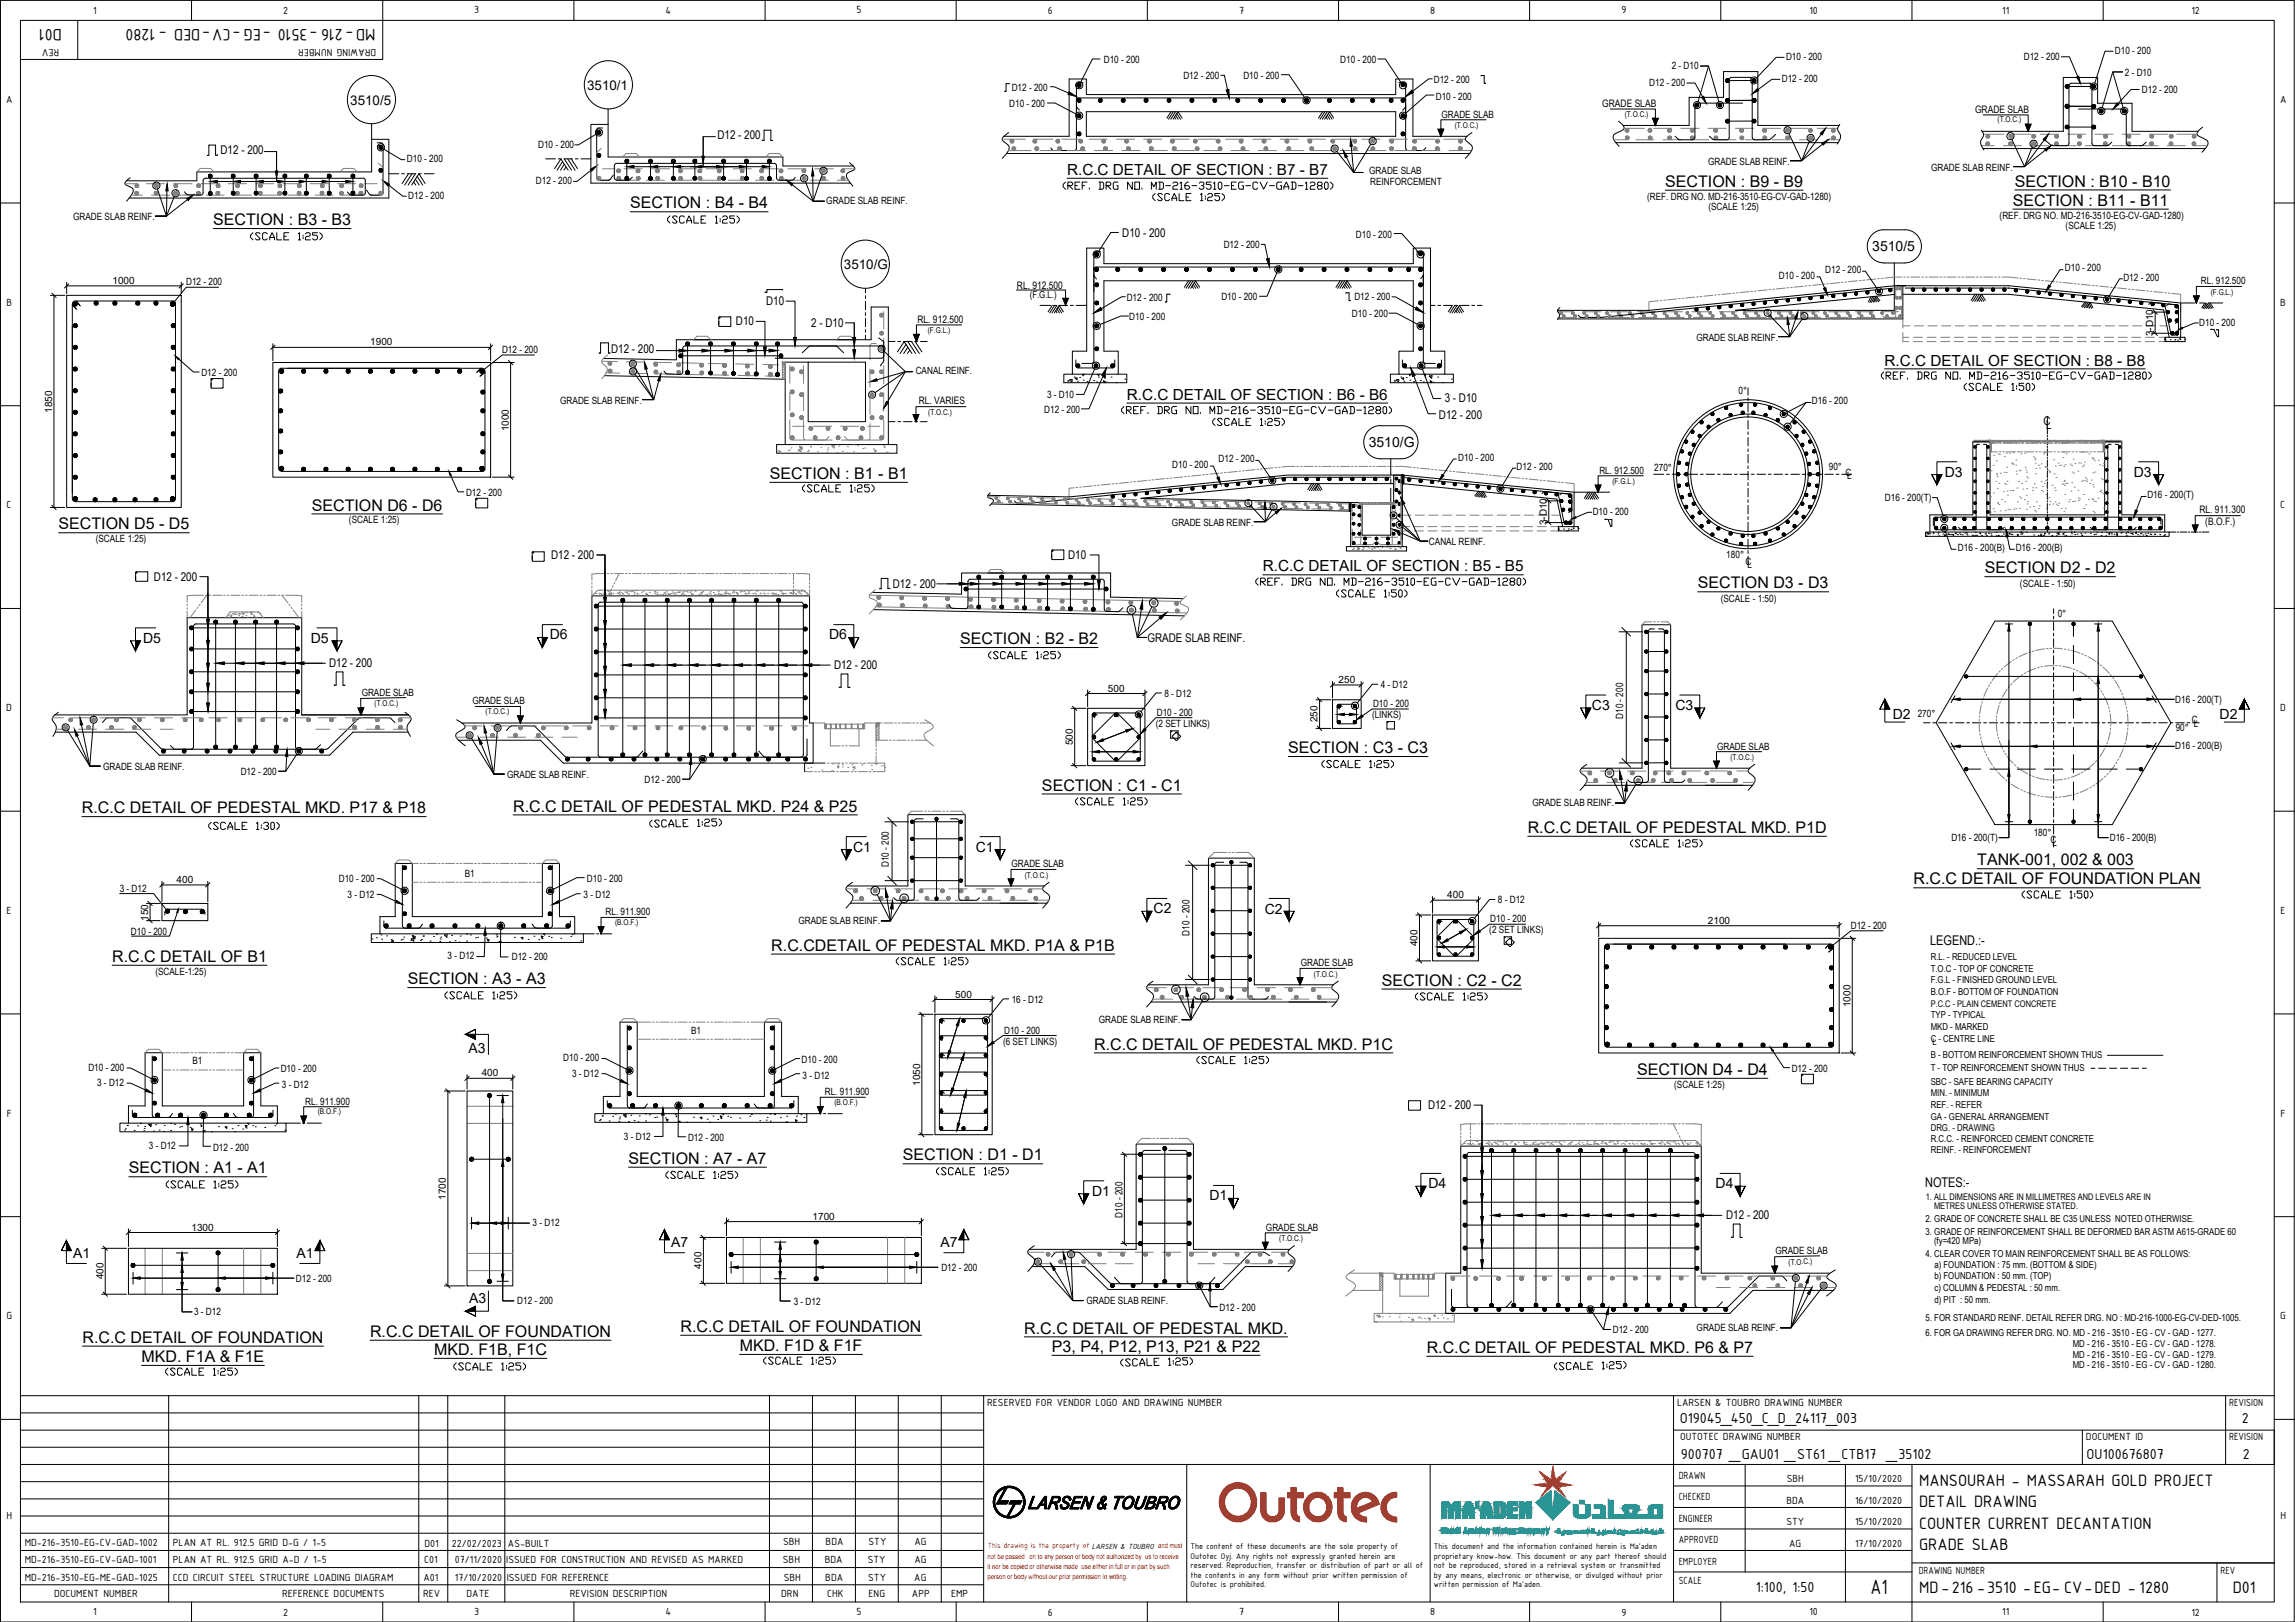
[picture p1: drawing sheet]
<svg xmlns="http://www.w3.org/2000/svg" width="841mm" height="594mm" viewBox="0 0 841 594" stroke-linecap="round" stroke-linejoin="round" font-family="sans-serif">
<defs><g id="words">
<text font-size="8.1" x="685.4" y="583.9">A1</text>
<g font-size="6.5">
<text x="22.7" y="10.6" transform="rotate(-180 22.7 10.6)">D01</text>
<text x="137.6" y="10.6" transform="rotate(-180 137.6 10.6)">MD-216 -3510 -EG -CV-DED - 1280</text>
<text x="703.3" y="544.3">MANSOURAH - MASSARAH GOLD PROJECT</text>
<text x="703.3" y="552.1">DETAIL DRAWING</text>
<text x="703.3" y="560">COUNTER CURRENT DECANTATION</text>
<text x="703.3" y="567.9">GRADE SLAB</text>
<text x="703.3" y="583.6">MD-216 -3510 -EG- CV-DED - 1280</text>
<text x="818.2" y="583.6">D01</text>
</g>
<g font-size="6.2">
<text x="421.2" y="74.8">(SCALE 1:25)</text>
<text x="90.7" y="89.3">(SCALE 1:25)</text>
<text x="718.6" y="144.3">(SCALE 1:50)</text>
<text x="75.1" y="305.2">(SCALE 1:30)</text>
<text x="237.1" y="304.1">(SCALE 1:25)</text>
<text x="596.2" y="311.5">(SCALE 1:25)</text>
<text x="739.8" y="330.2">(SCALE 1:50)</text>
<text x="161.9" y="367.2">(SCALE 1:25)</text>
<text x="517.5" y="367.6">(SCALE 1:25)</text>
<text x="437.4" y="390.9">(SCALE 1:25)</text>
<text x="59.6" y="436.4">(SCALE 1:25)</text>
<text x="165.1" y="503.1">(SCALE 1:25)</text>
<text x="278.7" y="500.9">(SCALE 1:25)</text>
</g>
<g font-size="5.9">
<text x="610.2" y="68.4">SECTION : B9 - B9</text>
<text x="738.3" y="68.3">SECTION : B10 - B10</text>
<text x="231" y="76.3">SECTION : B4 - B4</text>
<text x="737.6" y="75.4">SECTION : B11 - B11</text>
<text x="78.1" y="82.5">SECTION : B3 - B3</text>
<text x="282.1" y="175.4">SECTION : B1 - B1</text>
<text x="114.3" y="187">SECTION D6 - D6</text>
<text x="21.5" y="193.9">SECTION D5 - D5</text>
<text x="727.3" y="209.9">SECTION D2 - D2</text>
<text x="622.2" y="215.5">SECTION D3 - D3</text>
<text x="351.9" y="235.9">SECTION : B2 - B2</text>
<text x="472.1" y="275.9">SECTION : C3 - C3</text>
<text x="381.8" y="289.6">SECTION : C1 - C1</text>
<text x="30" y="297.9">R.C.C DETAIL OF PEDESTAL MKD. P17 &amp; P18</text>
<text x="188" y="297.2">R.C.C DETAIL OF PEDESTAL MKD. P24 &amp; P25</text>
<text x="559.9" y="305">R.C.C DETAIL OF PEDESTAL MKD. P1D</text>
<text x="724.6" y="317">TANK-001, 002 &amp; 003</text>
<text x="701.2" y="323.9">R.C.C DETAIL OF FOUNDATION PLAN</text>
<text x="41.1" y="352.3">R.C.C DETAIL OF B1</text>
<text x="282.7" y="348.2">R.C.CDETAIL OF PEDESTAL MKD. P1A &amp; P1B</text>
<text x="149.4" y="360.5">SECTION : A3 - A3</text>
<text x="506.4" y="361">SECTION : C2 - C2</text>
<text x="401" y="384.4">R.C.C DETAIL OF PEDESTAL MKD. P1C</text>
<text x="599.9" y="393.7">SECTION D4 - D4</text>
<text x="330.9" y="425">SECTION : D1 - D1</text>
<text x="47.2" y="429.7">SECTION : A1 - A1</text>
<text x="230.3" y="426.3">SECTION : A7 - A7</text>
<text x="30.2" y="491.8">R.C.C DETAIL OF FOUNDATION</text>
<text x="135.6" y="489.6">R.C.C DETAIL OF FOUNDATION</text>
<text x="249.4" y="487.8">R.C.C DETAIL OF FOUNDATION</text>
<text x="375.4" y="488.4">R.C.C DETAIL OF PEDESTAL MKD.</text>
<text x="159" y="496.3">MKD. F1B, F1C</text>
<text x="271.1" y="494.8">MKD. F1D &amp; F1F</text>
<text x="385.5" y="495.2">P3, P4, P12, P13, P21 &amp; P22</text>
<text x="522.8" y="495.5">R.C.C DETAIL OF PEDESTAL MKD. P6 &amp; P7</text>
<text x="51.9" y="498.8">MKD. F1A &amp; F1E</text>
</g>
<g font-size="5.7">
<text x="388.4" y="70.6">(REF. DRG NO. MD-216-3510-EG-CV-GAD-1280)</text>
<text x="243.4" y="82.9">(SCALE 1:25)</text>
<text x="688.3" y="140.1">(REF. DRG NO. MD-216-3510-EG-CV-GAD-1280)</text>
<text x="409.9" y="152.8">(REF. DRG NO. MD-216-3510-EG-CV-GAD-1280)</text>
<text x="443.1" y="157">(SCALE 1:25)</text>
<text x="292.8" y="181.3">(SCALE 1:25)</text>
<text x="459" y="215.5">(REF. DRG NO. MD-216-3510-EG-CV-GAD-1280)</text>
<text x="488.6" y="219.8">(SCALE 1:50)</text>
<text x="360.9" y="242.4">(SCALE 1:25)</text>
<text x="483.3" y="282.2">(SCALE 1:25)</text>
<text x="393" y="296">(SCALE 1:25)</text>
<text x="327.4" y="354.5">(SCALE 1:25)</text>
<text x="341.8" y="431.4">(SCALE 1:25)</text>
<text x="242.7" y="432.9">(SCALE 1:25)</text>
<text x="59.6" y="504.8">(SCALE 1:25)</text>
<text x="615.6" y="521.2">O19045_450_C_D_24117_003</text>
<text x="821.5" y="521.2">2</text>
<text x="615.9" y="534.3">900707 _GAU01 _ST61 _CTB17 _35102</text>
<text x="764.7" y="534.3">OU100676807</text>
<text x="821.9" y="534.3">2</text>
<text x="643.5" y="583.1">1:100, 1:50</text>
</g>
<g font-size="5.6">
<text x="391" y="64.1">R.C.C DETAIL OF SECTION : B7 - B7</text>
<text x="690.6" y="133.9">R.C.C DETAIL OF SECTION : B8 - B8</text>
<text x="413" y="146.4">R.C.C DETAIL OF SECTION : B6 - B6</text>
<text x="462.7" y="209.3">R.C.C DETAIL OF SECTION : B5 - B5</text>
</g>
<g font-size="5.1">
<text x="686.1" y="92">3510/5</text>
<text x="501.6" y="163.7">3510/G</text>
<text x="712.7" y="174.7">D3</text>
<text x="781.9" y="174.7">D3</text>
<text x="52.5" y="235.4">D5</text>
<text x="113.9" y="235.4">D5</text>
<text x="201.5" y="234.2">D6</text>
<text x="303.9" y="234.2">D6</text>
<text x="583.4" y="260">C3</text>
<text x="614" y="260.2">C3</text>
<text x="693.6" y="263.5">D2</text>
<text x="813.4" y="263.3">D2</text>
<text x="312.6" y="311.9">C1</text>
<text x="357.5" y="312.1">C1</text>
<text x="422.7" y="334.5">C2</text>
<text x="463.5" y="334.7">C2</text>
<text x="171.7" y="385.6">A3</text>
<text x="400.2" y="438">D1</text>
<text x="523.5" y="435.2">D4</text>
<text x="628.7" y="435.2">D4</text>
<text x="443.2" y="439.6">D1</text>
<text x="26.8" y="460.6">A1</text>
<text x="108.7" y="460.6">A1</text>
<text x="245.9" y="456.7">A7</text>
<text x="344.6" y="456.7">A7</text>
<text x="171.9" y="477.2">A3</text>
</g>
<g font-size="4.9">
<text x="215.2" y="32.9">3510/1</text>
<text x="128.4" y="38.4">3510/5</text>
<text x="309.3" y="98.6">3510/G</text>
<text x="707.3" y="346.1">LEGEND.:-</text>
<text x="705.5" y="434.7">NOTES:-</text>
</g>
<g font-size="4.4">
<text x="262.9" y="51.1">D12 - 200</text>
<text x="80.8" y="56.5">D12 - 200</text>
<text x="411.3" y="86.8">D10 - 200</text>
<text x="280.8" y="111.7">D10</text>
<text x="269.7" y="119.1">D10</text>
<text x="297.3" y="119.6">2 - D10</text>
<text x="223.9" y="129.1">D12 - 200</text>
<text x="529.4" y="147.4">3 - D10</text>
<text x="527.3" y="153.3">D12 - 200</text>
<text x="748.9" y="155.5">C</text>
<text x="749.9" y="157">L</text>
<text x="202" y="204.7">D12 - 200</text>
<text x="391.4" y="204.7">D10</text>
<text x="56.4" y="212.7">D12 - 200</text>
<text x="327.2" y="215.2">D12 - 200</text>
<text x="420.5" y="235">GRADE SLAB REINF.</text>
<text x="120.6" y="244.4">D12 - 200</text>
<text x="305.6" y="245.2">D12 - 200</text>
<text x="523.3" y="406.2">D12 - 200</text>
<text x="632.6" y="446.6">D12 - 200</text>
</g>
<g font-size="4.1">
<text x="34.2" y="5">1</text>
<text x="103.8" y="5.1">2</text>
<text x="173.8" y="4.9">3</text>
<text x="243.8" y="5">4</text>
<text x="313.9" y="4.9">5</text>
<text x="384" y="5.1">6</text>
<text x="454.1" y="5">7</text>
<text x="524.1" y="5">8</text>
<text x="594.2" y="4.9">9</text>
<text x="663.1" y="5">10</text>
<text x="733.7" y="5">11</text>
<text x="803.1" y="5.1">12</text>
<text x="21.7" y="17.9" transform="rotate(-180 21.7 17.9)">REV</text>
<text x="137.8" y="17.9" transform="rotate(-180 137.8 17.9)">DRAWING NUMBER</text>
<text x="2.2" y="37.7">A</text>
<text x="835.5" y="37.7">A</text>
<text x="2.4" y="112">B</text>
<text x="835.6" y="112">B</text>
<text x="2.4" y="186.2">C</text>
<text x="835.6" y="186.2">C</text>
<text x="2.3" y="260.5">D</text>
<text x="835.6" y="260.5">D</text>
<text x="2.4" y="334.7">E</text>
<text x="835.7" y="334.7">E</text>
<text x="2.5" y="409">F</text>
<text x="835.7" y="409">F</text>
<text x="2.4" y="483.2">G</text>
<text x="835.6" y="483.2">G</text>
<text x="361.8" y="514.9">RESERVED FOR VENDOR LOGO AND DRAWING NUMBER</text>
<text x="614.6" y="514.9">LARSEN &amp; TOUBRO DRAWING NUMBER</text>
<text x="816.9" y="514.9">REVISION</text>
<text x="615.7" y="527.4">OUTOTEC DRAWING NUMBER</text>
<text x="764.4" y="527.4">DOCUMENT ID</text>
<text x="816.9" y="527.4">REVISION</text>
<text x="615.2" y="541.6">DRAWN</text>
<text x="654.8" y="542.9">SBH</text>
<text x="679.8" y="542.9">15/10/2020</text>
<text x="615.2" y="549.5">CHECKED</text>
<text x="654.6" y="550.8">BDA</text>
<text x="679.8" y="550.8">16/10/2020</text>
<text x="2.4" y="556.4">H</text>
<text x="615.2" y="557.4">ENGINEER</text>
<text x="835.7" y="556.4">H</text>
<text x="654.6" y="558.7">STY</text>
<text x="679.8" y="558.7">15/10/2020</text>
<text x="9.1" y="566.3">MD-216-3510-EG-CV-GAD-1002</text>
<text x="63.4" y="566.3">PLAN AT RL. 912.5 GRID D-G / 1-5</text>
<text x="155.5" y="566.5">D01</text>
<text x="165.5" y="566.6">22/02/2023</text>
<text x="186.1" y="566.7">AS-BUILT</text>
<text x="287" y="566">SBH</text>
<text x="302.6" y="566">BDA</text>
<text x="318.3" y="566">STY</text>
<text x="335.1" y="566">AG</text>
<text x="615.2" y="565.2">APPROVED</text>
<text x="655.7" y="566.6">AG</text>
<text x="679.8" y="566.6">17/10/2020</text>
<text x="9.1" y="572.6">MD-216-3510-EG-CV-GAD-1001</text>
<text x="63.4" y="572.6">PLAN AT RL. 912.5 GRID A-D / 1-5</text>
<text x="155.4" y="572.6">C01</text>
<text x="166.7" y="572.6">07/11/2020</text>
<text x="185.5" y="572.6">ISSUED FOR CONSTRUCTION AND REVISED AS MARKED</text>
<text x="286.9" y="572.6">SBH</text>
<text x="302.2" y="572.6">BDA</text>
<text x="318" y="572.6">STY</text>
<text x="335.1" y="572.6">AG</text>
<text x="615.2" y="573.1">EMPLOYER</text>
<text x="9.1" y="578.9">MD-216-3510-EG-ME-GAD-1025</text>
<text x="63.4" y="578.9">CCD CIRCUIT STEEL STRUCTURE LOADING DIAGRAM</text>
<text x="155.2" y="578.9">A01</text>
<text x="166.7" y="578.9">17/10/2020</text>
<text x="185.7" y="578.9">ISSUED FOR REFERENCE</text>
<text x="287.2" y="578.9">SBH</text>
<text x="302.4" y="578.9">BDA</text>
<text x="318.2" y="578.9">STY</text>
<text x="335" y="578.9">AG</text>
<text x="615.2" y="580.3">SCALE</text>
<text x="703.1" y="576.3">DRAWING NUMBER</text>
<text x="813.8" y="576.3">REV</text>
<text x="19.8" y="584.9">DOCUMENT NUMBER</text>
<text x="103.4" y="584.9">REFERENCE DOCUMENTS</text>
<text x="155.1" y="584.9">REV</text>
<text x="171" y="584.9">DATE</text>
<text x="208.8" y="584.9">REVISION DESCRIPTION</text>
<text x="286.3" y="584.9">DRN</text>
<text x="303.1" y="584.9">CHK</text>
<text x="318.3" y="584.9">ENG</text>
<text x="334.2" y="584.9">APP</text>
<text x="348.6" y="584.9">EMP</text>
<text x="34.2" y="591.6">1</text>
<text x="103.8" y="591.7">2</text>
<text x="173.8" y="591.6">3</text>
<text x="243.8" y="591.6">4</text>
<text x="313.9" y="591.6">5</text>
<text x="384" y="591.7">6</text>
<text x="454.1" y="591.6">7</text>
<text x="524.1" y="591.6">8</text>
<text x="594.2" y="591.7">9</text>
<text x="663.1" y="591.6">10</text>
<text x="733.7" y="591.6">11</text>
<text x="803.1" y="591.7">12</text>
</g>
<g font-size="3.8">
<text x="587.2" y="39.3">GRADE SLAB</text>
<text x="723.8" y="41.5">GRADE SLAB</text>
<text x="372.7" y="105.7">RL. 912.500</text>
<text x="336.2" y="118.3">RL. 912.500</text>
<text x="336.7" y="148.1">RL. VARIES</text>
<text x="806" y="188">RL. 911.300</text>
<text x="808.1" y="192.2">(B.O.F.)</text>
</g>
<g font-size="3.7">
<text x="404.5" y="23.3">D10 - 200</text>
<text x="491.2" y="23.2">D10 - 200</text>
<text x="654.5" y="22.1">D10 - 200</text>
<text x="741.6" y="21.9">D12 - 200</text>
<text x="775" y="19.9">D10 - 200</text>
<text x="433.7" y="28.9">D12 - 200</text>
<text x="455.6" y="28.8">D10 - 200</text>
<text x="612.6" y="25.4">2 - D10</text>
<text x="778.7" y="27.9">2 - D10</text>
<text x="370.8" y="33.2">D12 - 200</text>
<text x="525.4" y="30.6">D12 - 200</text>
<text x="604.4" y="31.5">D12 - 200</text>
<text x="652.9" y="30.2">D12 - 200</text>
<text x="784.9" y="34.1">D12 - 200</text>
<text x="369.8" y="39.2">D10 - 200</text>
<text x="526.2" y="36.5">D10 - 200</text>
<text x="528.3" y="43.1">GRADE SLAB</text>
<text x="149.1" y="59.5">D10 - 200</text>
<text x="197.2" y="54">D10 - 200</text>
<text x="501.8" y="63.9">GRADE SLAB</text>
<text x="626" y="60.4">GRADE SLAB REINF.</text>
<text x="707.6" y="62.6">GRADE SLAB REINF.</text>
<text x="196.4" y="67.4">D12 - 200</text>
<text x="502.1" y="67.9">REINFORCEMENT</text>
<text x="149.6" y="72.9">D12 - 200</text>
<text x="302.8" y="74.8">GRADE SLAB REINF.</text>
<text x="603.6" y="73.3">(REF. DRG NO. MD-216-3510-EG-CV-GAD-1280)</text>
<text x="626.1" y="76.9">(SCALE 1:25)</text>
<text x="26.8" y="80.7">GRADE SLAB REINF.</text>
<text x="732.8" y="80.2">(REF. DRG NO. MD-216-3510-EG-CV-GAD-1280)</text>
<text x="757" y="83.8">(SCALE 1:25)</text>
<text x="496.9" y="87">D10 - 200</text>
<text x="448.4" y="90.8">D12 - 200</text>
<text x="668.9" y="100">D12 - 200</text>
<text x="756.7" y="99.4">D10 - 200</text>
<text x="41.2" y="104">1000</text>
<text x="68.2" y="104.4">D12 - 200</text>
<text x="651.9" y="102.2">D10 - 200</text>
<text x="778.1" y="102.8">D12 - 200</text>
<text x="806.5" y="104.2">RL. 912.500</text>
<text x="412.9" y="110.4">D12 - 200</text>
<text x="447.6" y="110">D10 - 200</text>
<text x="496.3" y="110">D12 - 200</text>
<text x="413.8" y="117.1">D10 - 200</text>
<text x="495.4" y="116.1">D10 - 200</text>
<text x="805.9" y="119.4">D10 - 200</text>
<text x="621.7" y="124.9">GRADE SLAB REINF.</text>
<text x="789.1" y="123.2" transform="rotate(-90 789.1 123.2)">3-D10</text>
<text x="135.7" y="126.5">1900</text>
<text x="184" y="129.2">D12 - 200</text>
<text x="73.8" y="137.7">D12 - 200</text>
<text x="335.6" y="137.1">CANAL REINF.</text>
<text x="205.3" y="147.9">GRADE SLAB REINF.</text>
<text x="383.7" y="145.9">3 - D10</text>
<text x="637.1" y="144.4">0°</text>
<text x="664" y="148.1">D16 - 200</text>
<text x="19.1" y="151.2" transform="rotate(-90 19.1 151.2)">1850</text>
<text x="382.7" y="151.4">D12 - 200</text>
<text x="186.4" y="158" transform="rotate(-90 186.4 158)">1000</text>
<text x="429.6" y="171.5">D10 - 200</text>
<text x="446.6" y="169.3">D12 - 200</text>
<text x="534.4" y="168.7">D10 - 200</text>
<text x="555.8" y="172.1">D12 - 200</text>
<text x="586.1" y="173.5">RL. 912.500</text>
<text x="606.2" y="172.5">270°</text>
<text x="670.2" y="172.2">90°</text>
<text x="676.3" y="174.2">C</text>
<text x="677" y="175.4">L</text>
<text x="170.8" y="181.5">D12 - 200</text>
<text x="690.8" y="183.7">D16 - 200(T)</text>
<text x="786.9" y="182.6">D16 - 200(T)</text>
<text x="127.9" y="191.7">(SCALE 1:25)</text>
<text x="583.6" y="188.7">D10 - 200</text>
<text x="429.5" y="192.6">GRADE SLAB REINF.</text>
<text x="566.8" y="192.4" transform="rotate(-90 566.8 192.4)">3-D10</text>
<text x="35.1" y="198.6">(SCALE 1:25)</text>
<text x="523.7" y="199.5">CANAL REINF.</text>
<text x="717.5" y="201.9">D16 - 200(B)</text>
<text x="738.7" y="201.9">D16 - 200(B)</text>
<text x="632.6" y="204.4">180°</text>
<text x="639.7" y="207">C</text>
<text x="640.3" y="208.2">L</text>
<text x="740.2" y="214.8">(SCALE - 1:50)</text>
<text x="630.6" y="220.4">(SCALE - 1:50)</text>
<text x="754.1" y="226.1">0°</text>
<text x="490.6" y="250.2">250</text>
<text x="132.5" y="255">GRADE SLAB</text>
<text x="173.1" y="258">GRADE SLAB</text>
<text x="406" y="253.3">500</text>
<text x="426.7" y="255.2">8 - D12</text>
<text x="506" y="252.1">4 - D12</text>
<text x="797.1" y="257.6">D16 - 200(T)</text>
<text x="423.9" y="262.2">D10 - 200</text>
<text x="502.8" y="263">(LINKS)</text>
<text x="503.2" y="259">D10 - 200</text>
<text x="594.8" y="263.3" transform="rotate(-90 594.8 263.3)">D10 - 200</text>
<text x="702.8" y="262.7">270°</text>
<text x="423.5" y="266.4">(2 SET LINKS)</text>
<text x="482.9" y="264.6" transform="rotate(-90 482.9 264.6)">250</text>
<text x="797.3" y="267.9">90°</text>
<text x="803.3" y="265">C</text>
<text x="804" y="266.2">L</text>
<text x="393.1" y="273" transform="rotate(-90 393.1 273)">500</text>
<text x="629.3" y="274.5">GRADE SLAB</text>
<text x="797.1" y="274.5">D16 - 200(B)</text>
<text x="37.8" y="281.9">GRADE SLAB REINF.</text>
<text x="88.2" y="283.8">D12 - 200</text>
<text x="185.9" y="284.8">GRADE SLAB REINF.</text>
<text x="236.2" y="286.7">D12 - 200</text>
<text x="561.6" y="295.3">GRADE SLAB REINF.</text>
<text x="715.1" y="307.9">D16 - 200(T)</text>
<text x="745.3" y="306.2">180°</text>
<text x="751.5" y="308.8">C</text>
<text x="752.1" y="310">L</text>
<text x="773.1" y="308.2">D16 - 200(B)</text>
<text x="325.7" y="317.7" transform="rotate(-90 325.7 317.7)">D10 - 200</text>
<text x="370.7" y="317.7">GRADE SLAB</text>
<text x="64.7" y="323.4">400</text>
<text x="124.2" y="323.1">D10 - 200</text>
<text x="170.3" y="321.1">B1</text>
<text x="215.1" y="323">D10 - 200</text>
<text x="43.9" y="326.7">3 - D12</text>
<text x="127.4" y="328.7">3 - D12</text>
<text x="213.9" y="328.9">3 - D12</text>
<text x="530.4" y="329">400</text>
<text x="221.9" y="335.3">RL. 911.900</text>
<text x="548.9" y="330.9">8 - D12</text>
<text x="54.3" y="337.2" transform="rotate(-90 54.3 337.2)">150</text>
<text x="292.6" y="338.5">GRADE SLAB REINF.</text>
<text x="545.8" y="341.9">(2 SET LINKS)</text>
<text x="546.1" y="337.8">D10 - 200</text>
<text x="625.9" y="338.3">2100</text>
<text x="678.2" y="340.1">D12 - 200</text>
<text x="48" y="342.4">D10 - 200</text>
<text x="435.9" y="342.7" transform="rotate(-90 435.9 342.7)">D10 - 200</text>
<text x="519.5" y="346.5" transform="rotate(-90 519.5 346.5)">400</text>
<text x="164" y="351.1">3 - D12</text>
<text x="187.5" y="351.7">D12 - 200</text>
<text x="476.7" y="353.9">GRADE SLAB</text>
<text x="56.9" y="357.1">(SCALE-1:25)</text>
<text x="350.1" y="365.4">500</text>
<text x="370.8" y="367.3">16 - D12</text>
<text x="678.1" y="368.9" transform="rotate(-90 678.1 368.9)">1000</text>
<text x="402.7" y="374.7">GRADE SLAB REINF.</text>
<text x="253.3" y="378.6">B1</text>
<text x="367.6" y="382.6">(6 SET LINKS)</text>
<text x="368" y="378.6">D10 - 200</text>
<text x="70.5" y="389.9">B1</text>
<text x="206.4" y="388.7">D10 - 200</text>
<text x="293.8" y="389.2">D10 - 200</text>
<text x="32.4" y="392.1">D10 - 200</text>
<text x="102.9" y="392.7">D10 - 200</text>
<text x="176.5" y="394.3">400</text>
<text x="209.6" y="394.3">3 - D12</text>
<text x="294.1" y="395.1">3 - D12</text>
<text x="656.6" y="392.5">D12 - 200</text>
<text x="35.6" y="397.8">3 - D12</text>
<text x="103.3" y="398.5">3 - D12</text>
<text x="302.3" y="401.1">RL. 911.900</text>
<text x="337.1" y="397.7" transform="rotate(-90 337.1 397.7)">1050</text>
<text x="613.5" y="398.4">(SCALE 1:25)</text>
<text x="111.8" y="404.8">RL. 911.900</text>
<text x="228.6" y="417.4">3 - D12</text>
<text x="252.1" y="418">D12 - 200</text>
<text x="54.6" y="420.9">3 - D12</text>
<text x="78.1" y="421.4">D12 - 200</text>
<text x="163.4" y="439.5" transform="rotate(-90 163.4 439.5)">1700</text>
<text x="195.2" y="448.9">3 - D12</text>
<text x="297.8" y="446.8">1700</text>
<text x="411.4" y="446" transform="rotate(-90 411.4 446)">D10 - 200</text>
<text x="70.2" y="450.7">1300</text>
<text x="463.9" y="450.8">GRADE SLAB</text>
<text x="650.7" y="459.5">GRADE SLAB</text>
<text x="257" y="464.6" transform="rotate(-90 257 464.6)">400</text>
<text x="345" y="465.4">D12 - 200</text>
<text x="37.9" y="468.6" transform="rotate(-90 37.9 468.6)">400</text>
<text x="108.4" y="469.4">D12 - 200</text>
<text x="189.5" y="477.6">D12 - 200</text>
<text x="290.9" y="478">3 - D12</text>
<text x="398.1" y="477.6">GRADE SLAB REINF.</text>
<text x="446.9" y="480">D12 - 200</text>
<text x="71.1" y="481.6">3 - D12</text>
<text x="591" y="488.3">D12 - 200</text>
<text x="621.7" y="487.5">GRADE SLAB REINF.</text>
</g>
<g font-size="3.5">
<text x="377.4" y="109.3">(F.G.L.)</text>
<text x="707.5" y="351.8">R.L. - REDUCED LEVEL</text>
<text x="707.5" y="355.9">T.O.C - TOP OF CONCRETE</text>
<text x="707.5" y="359.9">F.G.L - FINISHED GROUND LEVEL</text>
<text x="707.5" y="364.6">B.O.F - BOTTOM OF FOUNDATION</text>
<text x="707.5" y="372.8">TYP - TYPICAL</text>
<text x="707.5" y="377.2">MKD - MARKED</text>
<text x="707.5" y="381.8">C - CENTRE LINE</text>
<text x="707.5" y="387.4">B - BOTTOM REINFORCEMENT SHOWN THUS</text>
<text x="707.5" y="392.3">T - TOP REINFORCEMENT SHOWN THUS</text>
<text x="707.5" y="397.2">SBC - SAFE BEARING CAPACITY</text>
<text x="707.5" y="401.3">MIN. - MINIMUM</text>
<text x="707.5" y="405.9">REF. - REFER</text>
<text x="707.5" y="410.2">GA - GENERAL ARRANGEMENT</text>
<text x="707.5" y="414.1">DRG. - DRAWING</text>
<text x="707.5" y="418.1">R.C.C. - REINFORCED CEMENT CONCRETE</text>
<text x="707.5" y="422.3">REINF. - REINFORCEMENT</text>
<text x="705.7" y="447.6">2. GRADE OF CONCRETE SHALL BE C35 UNLESS NOTED OTHERWISE.</text>
<text x="705.7" y="452.3">3. GRADE OF REINFORCEMENT SHALL BE DEFORMED BAR ASTM A615-GRADE 60</text>
<text x="708.7" y="455.7">(fy=420 MPa)</text>
<text x="705.7" y="460.3">4. CLEAR COVER TO MAIN REINFORCEMENT SHALL BE AS FOLLOWS:</text>
<text x="708.9" y="464.4">a) FOUNDATION : 75 mm. (BOTTOM &amp; SIDE)</text>
<text x="708.9" y="468.6">b) FOUNDATION : 50 mm. (TOP)</text>
<text x="708.9" y="473">c) COLUMN &amp; PEDESTAL : 50 mm.</text>
<text x="708.9" y="477.1">d) PIT : 50 mm.</text>
<text x="705.7" y="483.8">5. FOR STANDARD REINF. DETAIL REFER DRG. NO : MD-216-1000-EG-CV-DED-1005.</text>
<text x="705.7" y="489.5">6. FOR GA DRAWING REFER DRG. NO. MD - 216 - 3510 - EG - CV - GAD - 1277.</text>
<text x="759.6" y="493.5">MD - 216 - 3510 - EG - CV - GAD - 1278.</text>
<text x="759.6" y="497.3">MD - 216 - 3510 - EG - CV - GAD - 1279.</text>
<text x="759.6" y="500.9">MD - 216 - 3510 - EG - CV - GAD - 1280.</text>
</g>
<g font-size="3.3">
<text x="707.5" y="368.8">P.C.C - PLAIN CEMENT CONCRETE</text>
<text x="708.2" y="382.7">L</text>
<text x="705.7" y="439.4">1. ALL DIMENSIONS ARE IN MILLIMETRES AND LEVELS ARE IN</text>
<text x="708.7" y="443">METRES UNLESS OTHERWISE STATED.</text>
<text x="436.2" y="567.3">The content of these documents are the sole property of</text>
<text x="525.5" y="567.3">This document and the information contained herein is Ma'aden</text>
<text x="436.2" y="570.8">Outotec Oyj. Any rights not expressly granted herein are</text>
<text x="436.2" y="574.4">reserved. Reproduction, transfer or distribution of part or all of</text>
<text x="525.5" y="570.8">proprietary know-how. This document or any part thereof should</text>
<text x="525.5" y="574.4">not be reproduced, stored in a retrieval system or transmitted</text>
<text x="436.2" y="577.8">the contents in any form without prior written permission of</text>
<text x="436.2" y="581.3">Outotec is prohibited.</text>
<text x="525.5" y="577.8">by any means, electronic or otherwise, or divulged without prior</text>
<text x="525.5" y="581.3">written permission of Ma'aden.</text>
</g>
<g font-size="2.9">
<text x="533.1" y="46.9">(T.O.C.)</text>
<text x="595.4" y="42.7">(T.O.C.)</text>
<text x="732" y="44.8">(T.O.C.)</text>
<text x="810.1" y="108">(F.G.L.)</text>
<text x="340" y="122.1">(F.G.L.)</text>
<text x="340.1" y="151.9">(T.O.C.)</text>
<text x="590.9" y="177.3">(F.G.L.)</text>
<text x="137.3" y="258.8" transform="rotate(-1 137.3 258.8)">(T.O.C.)</text>
<text x="178" y="261.5">(T.O.C.)</text>
<text x="634.1" y="278.4">(T.O.C.)</text>
<text x="375.5" y="321.5">(T.O.C.)</text>
<text x="225.4" y="338.8">(B.O.F.)</text>
<text x="481.5" y="357.7">(T.O.C.)</text>
<text x="305.8" y="404.9">(B.O.F.)</text>
<text x="116.4" y="408">(B.O.F.)</text>
<text x="468.8" y="454.6">(T.O.C.)</text>
<text x="655.4" y="463.2" transform="rotate(-1 655.4 463.2)">(T.O.C.)</text>
</g>
<text font-size="2.9" fill="#f00" x="362" y="567.1">This drawing is the property of LARSEN &amp; TOUBRO and must</text>
<g font-size="2.6" fill="#f00">
<text x="361.9" y="570.9">not be passed on to any person or body not authorized by us to receive</text>
<text x="361.9" y="574.7">it nor be copied or otherwise made use either in full or in part by such</text>
<text x="361.9" y="578.5">person or body without our prior permission in writing.</text>
</g>
</g></defs>
<!-- layer: CI-CEN -->
<g fill="none" stroke="#000" stroke-width=".37">
<path d="M222.8 39.9v5.7M136.2 45.4v5.6M199.9 58.2h3.7M204.6 58.2h1.1M206.7 58.2h3.1M210.8 58.2h1M212.9 58.2h3.6M142.5 63.6h3.6M147.2 63.6h1M149.2 63.6h3.2M153.4 63.6h1M155.4 63.6h3.7"/>
<path d="M694.2 96.3v8.4M317.2 105.6v1.6M317.2 108.3v1M317.2 110.3v3.2M317.2 114.5v1M317.2 116.6v3.1M799.1 111h5.2M806 111h1.7M809.3 111h5.2M317.2 120.7v1M317.2 122.8v1.6M325.5 125.1h2.5"/>
<path d="M329 125.1h1.1M331.1 125.1h3.1M335.2 125.1h1.1M337.3 125.1h2.5M325.5 154.4h2.5M329 154.4h1.1M331.1 154.4h3.1M335.2 154.4h1.1M337.3 154.4h2.5M640.6 142.1v2.6M640.6 145.7v1.1M640.6 147.8v3.1"/>
<path d="M640.6 151.9v1.1M640.6 154v3.2M640.6 158.2v1M750.3 152.5v2.4M750.3 155.4v.5M750.3 156.4v2.5M750.3 159.4v.5M509.7 168v5.9M509.7 175.5v1.7M509.7 178.9v5.8M640.6 160.2v3.1M640.6 164.4v1"/>
<path d="M640.6 166.4v3.2M640.6 170.6v1M640.6 172.6v3.2M640.6 176.8v1.1M640.6 178.9v3.1M750.3 160.4v2.5M750.3 163.4v.5M750.3 164.4v2.5M750.3 167.4v.5M750.3 168.4v2.5M750.3 171.4v.5M750.3 172.4v2.5"/>
<path d="M750.3 175.4v.5M750.3 176.4v2.5M750.3 179.4v.5M576.8 180.3h13.1M640.6 183v1M640.6 185.1v3.1M640.6 189.2v1.1M640.6 191.3v3.1M640.6 195.5v1M640.6 197.5v3.1M750.3 180.4v2.5M750.3 183.4v.5"/>
<path d="M750.3 184.4v2.5M750.3 187.4v.5M750.3 188.4v2.5M750.3 191.4v.5M750.3 192.4v2.5M794.9 194.9h2.5M797.9 194.9h.5M798.9 194.9h2.5M801.9 194.9h.5M802.9 194.9h2.5M805.9 194.9h.5M806.9 194.9h2.6"/>
<path d="M640.6 201.6v1.1M640.6 203.7v2.6M752.6 223v1.7M752.6 225.7v1M752.6 227.8v3.1M752.6 231.9v1M752.6 233.9v3.2M752.6 238.1v1.1M752.6 240.2v3.1M752.6 244.3v1.1M752.6 246.4v3.1M752.6 250.5v1.1"/>
<path d="M752.6 252.6v3.1M752.6 256.8v1M752.6 258.8v3.1M752.6 263v1M752.6 265v3.2M752.6 269.2v1M752.6 271.2v3.2M752.6 275.4v1.1M752.6 277.5v3.1M752.6 281.6v1M752.6 283.7v3.1M752.6 287.8v1.1"/>
<path d="M752.6 289.9v3.1M752.6 294.1v1M752.6 296.1v3.1M752.6 300.2v1.1M752.6 302.3v3.1M752.6 306.5v1M752.6 308.5v1.7M213.8 342h4M218.6 342h.8M220.3 342h3.9M104.8 411.4h5.3M110.9 411.4h.8"/>
<path d="M112.6 411.4h5.2M295.7 407.9h5.2M301.8 407.9h.8M303.4 407.9h5.3"/>
</g>
<!-- layer: 035 -->
<g fill="none" stroke="#000" stroke-width=".37">
<path d="M391.8 28.9h6.3v5.7M517.8 28.9h-6.3v5.7M398.2 90.9h6.3v5.7M524.2 90.9h-6.3v5.7M694.2 104.7h42l62.9 6.3v12.5h-4.2l-2-10-56.9-5.7M694.2 107.8l-58.3 5.9M694.4 104.7l-90.1 9M697.3 107.8h38.7M736 107.8h.1M510.7 177.1h-38.7l-53.9 5.4M513.8 174h-41.9l-80.1 8M513.8 174l63 6.3v12.6h-4.2l-2.1-10.1-56.7-5.7"/>
<path d="M513.8 174v23.8M514.4 174v3.2M494.5 184.1v3.1M495 184.1v3.2M59.4 330.9h16.8v6.3h-16.8z"/>
</g>
<!-- layer: CI-DIM -->
<g fill="none" stroke="#000" stroke-width=".37">
<path d="M385 31.8h1.3l5.3 2.3M447.4 27.6h1.3l1.1 5.2M524.9 28.9h-1.3l-6 4.6M618.2 30.4h3l2.8 5.1M652.3 29.1h-3l-5.1 3.7M755.4 20.8h3l3 7.2M783.9 32.8h-3l-4.8 5.2M96.9 55.5h4.4v7.1M101.3 55.5v11h-21.6M257.7 50.1v11h21.6M262.2 50.1h-4.5v7.1M495.2 53.6l.9 9.6h3.3h-3.3l-2.7-5.7"/>
<path d="M667.4 49.1l-7.2 9.8h-4.1h4.1l7.7-6.1M749.1 51.3l-7.2 9.7h-4.1h4.1l7.7-6M61.2 69.9l-.2 9.3h-4.1h4.1l7.7-6.1M88.1 66.5h38.6M142.5 67.8l5.1 4.1h1.3M216.6 62.4l-5.1 4h-1.4M232.3 61.1h38.6M297.8 64.4l.2 9.3h4.1h-4.1l-7.7-6M462.2 89.5h1.3l1.1 5.2M690.3 84.2h7.7M690.4 84.1a6.1 6.1 0 0 0-6.1 6.1 6.1 6.1 0 0 0 6 6.1h7.8a6.1 6.1 0 0 0 6-6.1 6.1 6.1 0 0 0-6-6.1M756 98.8h-1.1l-3.8 5.9"/>
<path d="M18.5 108.2h5.2M19.8 108.2v77.7M24.4 103.4v4.1M24.4 104.7h42M66.4 103.4v4.1M277.1 117.7h3.2v9.4M288.1 110.3h3.2v13.3M309.8 118.3h3.3v9.8M313.1 118.3v5.3M412.4 108.7h-1.3l-7.5 4.3M510.1 108.7h1.3l7.4 4.2M571.6 112.7l-.9 1.2a1.87 1.87 0 0 1 0 3.1"/>
<path d="M658.1 116.7l-2.2 6.6h-4.1h4.1l-.6-4.4M665.8 101.4h1.1l1.8 4.2M788.5 114.3h5.3M789.8 114.3v7.8M805.6 118.3h-1.4l-4.4 1.9M65.5 131.5l5.4 4.7h2.1M100 125.9v6.2M100 127.2h79.8M179.8 125.9v6.2M180.4 132.8h8M187.1 132.8v42M236.8 135.2l2.8 11.2h-4.1h4.1l1.8-6.9"/>
<path d="M240.5 128.4h8.3M249 128.4h8.2M257.3 128.4h8.3M265.8 128.4h16M321.4 139.1l10.4-3h2.6h-2.6l-6.6 11.1M404.2 137.6l-5.1 12.1h-2.8M518.1 137.7l5.3 13.8h2.8M788.5 122.1h7M513.5 155.9h-7.7a6.1 6.1 0 0 0-6.1 6.1 6.1 6.1 0 0 0 6.1 6h7.7M513.6 155.9a6.1 6.1 0 0 1 6 6.1 6.1 6.1 0 0 1-6 6M165.1 174.1l2.8 6h2.1M180.4 174.8h8"/>
<path d="M443.5 170.7h1.1l1.8 4.2M513.8 177.1h.1M513.8 177l.2 .2M513.8 176.9l.3 .3M513.8 176.8l.4 .4M513.8 176.6l.6 .6M513.8 176.5l.6 .6M513.8 176.4l.6 .5M513.8 176.2l.6 .6M513.8 176.1l.6 .6M513.8 176l.6 .5M513.8 175.9l.6 .5"/>
<path d="M513.8 175.8l.6 .5M513.8 175.7l.6 .5M513.8 175.6l.6 .5M513.8 175.5l.6 .5M513.8 175.3l.6 .5M513.8 175.2l.6 .5M513.8 175.1l.6 .6M513.8 175l.6 .6M513.8 174.9l.6 .5M513.8 174.8l.6 .5M513.8 174.6l.6 .6M514 174.6l.4 .4"/>
<path d="M514.1 174.6l.3 .3M514.1 174.6l.3 .2M514.3 174.6h.1M533.7 168.1h-1.1l-3.8 5.9M18.5 185.9h5.2M463.6 186.6l.1 4.5h-4.1h4.1l3.8-3.3M494.5 187v.2M494.5 187l.2 .2M494.5 186.8l.4 .4M494.5 186.6l.5 .6M494.5 186.4l.5 .6M494.5 186.3l.5 .5"/>
<path d="M494.5 186.2l.5 .5M494.5 186l.5 .6M494.5 185.9l.5 .6M494.5 185.8l.5 .6M494.5 185.7l.5 .6M494.5 185.6l.5 .6M494.5 185.5l.5 .6M494.5 185.3l.5 .6M494.5 185.3l.5 .5M494.5 185.1l.5 .6M494.5 185l.5 .5M494.5 184.9l.5 .5"/>
<path d="M494.5 184.7l.5 .6M494.5 184.6l.5 .5M494.6 184.6l.4 .3M494.8 184.6l.2 .2M494.9 184.6l.1 .1M514.4 184.6l6.1 13.6h2.7h-2.7l-7.9-3.4M566.3 183.4h5.2M566.3 191.4h6.9M567.6 183.4v8M583.3 187.6h-1.4l-4.5 1.9M735.6 196.6l.9 4.6h1.7M786.5 181.8h-1.7l-1.9 5.2"/>
<path d="M73.2 211.2h3v15.6M76.2 217.2v17.3M76.2 211.2v46.2M221.7 209.2v26.4M221.7 217.6v26.4M221.7 203.3v56.5M221.7 218.8v-15.5h-3h3v24M343.3 213.8h12.2M355.6 213.8h8.3M364 213.8h8.3M372.4 213.8h8.3M380.8 213.8h8.3"/>
<path d="M389.3 213.8h8.2M399.5 203.3h3.2v9.3M76.2 225.5v17.4M76.2 232.8v17.4M221.7 224.9v27.5M418.3 223.1l-1.5 10.4h3.4h-3.4l8.3-7.1M593.3 231.4h8.7M596 231.4v48M736.2 231.2v75.6h-3.6h3.6v-22.5M768.9 231.2v75.6h3.6h-3.6v-56.4M82.2 242.9h11.9M89.5 242.9h13"/>
<path d="M96.8 242.9h14.1M104.5 242.9h14.8M111.4 242.9h6.8M231.4 243.6h10.3M239.5 243.6h10.6M247.6 243.6h10.9M255.8 243.6h11.1M263.9 243.6h11.4M272.1 243.6h11.6M280.3 243.6h11.8M288.5 243.6h11.9M297.5 243.6h6.7"/>
<path d="M392.5 259.4h5.4M393.8 259.4v21M398.6 252.7v6.1M398.6 254h21M419.6 252.7v6.1M482.3 256.3h5.4M483.6 256.3v10.5M488.3 249.6v6M488.3 250.9h10.5M498.8 249.6v6M516.1 259.7h-13.3l-3.5 2.5M717.6 256.1h79.2"/>
<path d="M29.8 265.5l3.1 15.1h3.8h-3.8l-4.6-11.1M105.1 277l-.4 5.5h-2.6M177.9 268.4l3 15.1h3.9h-3.9l-4.6-11M253.1 280l-.3 5.4h-2.7M400.3 275.4h17.6M415.1 266.8l-13.2 5.1M436.8 262.9h-13.3l-3.8 4.1M482.3 266.8h5.4M490 261.7h7.1M593.3 279.4h8.7M717.6 273.4h79.2M736.2 271.1v27.2"/>
<path d="M768.9 271.1v27.2M392.5 280.4h5.4M594 285.5l1.4 8.6h-3.4h3.4l.4-4.4M324.3 301h8.7M326.9 301v21.6M434.4 316.9h8.7M437 316.9v41.8M53.7 337.2h5M53.7 330.9h5M55 330.9v6.3M59.4 322.8v7.5M59.4 324.1h16.8"/>
<path d="M65 334.2l-2.9 8.7h-13.9M76.2 322.8v7.5M138.2 327.6h1.3l5.6 2.5M212.7 327.3h-1.3l-6.6 3M324.3 322.6h8.7M325 328.6l1.3 8.7h-3.3h3.3l.5-4.4M518.9 335.1h5.4M520.2 335.1v16.8M525 328.4v6M525 329.7h16.8M541.8 328.4v6M559.1 338.5h-13.3l-3.6 2.5"/>
<path d="M585.9 337.7v5.3M585.9 339.1h88.1M674 337.7v5.3M177.8 342.6l-.3 7.8h-2.8M434.4 358.7h8.7M518.9 351.9h5.4M526.6 346.8h13.5M535 341.7l-6.7 3.8M537.3 340.4l-6.7 3.8M674.7 343.7h5.4M678.8 343.7v42M336.5 371.5h5.4"/>
<path d="M337.8 371.5v44.1M342.6 364.8v6.1M342.6 366.1h21M350.9 375.6l-3.6 11.8M351.7 373.1l-3.7 11.8M363.6 364.8v6.1M387.1 379.3h-19.5l-3.5 2.5M435.1 364.9l1.4 8.6h-3.4h3.4l.4-4.4M46.5 396.7h1.3l5.6 2.6M102.2 396.7h-1.3l-5.6 2.6M162.8 399.6h7.7M164.1 399.6v71.4"/>
<path d="M171.2 393.6v5.3M171.2 394.9h16.7M187.9 393.6v5.3M220.6 393.2h1.3l5.6 2.6M293.1 393.2h-1.3l-5.6 2.6M353.4 385.8l-5.1 15.3M354.2 399.4l-3.5 14.6M649.6 384.9l4.1 6.1h2.1M674.7 385.7h5.4M68.9 411.9v7.8h-3.2M184.2 403.9v72.6h4.1h-4.1v-49.3M184.2 409.7v57"/>
<path d="M243 408.4v7.8h-3.2M336.5 415.6h5.4M540.1 404.8h3v15.6M543.1 410.7v18.1M543.1 419.1v26.5M543.1 404.8v56.6M410.7 422.8h6.6M412 422.8v32.7M543.1 426.4v27.6M37.3 457.2h9.1M38.6 457.2v16.8M47.1 450.1v6.4"/>
<path d="M47.1 451.4h54.5M66.7 458.9v10.8M101.6 450.1v6.4M172.8 448h21.2M256.5 453.2h9.1M257.8 453.2v16.8M266.2 446.1v6.5M266.2 447.4h71.5M285.9 457.6v18.9h3.7h-3.7v-14.4M285.9 454.9v10.8M337.7 446.1v6.5M410.7 455.5h6.6"/>
<path d="M549.7 445.1h10.4M557.9 445.1h10.6M566 445.1h10.8M574.2 445.1h11.1M582.3 445.1h11.3M590.5 445.1h11.5M598.7 445.1h11.7M606.9 445.1h11.9M615.3 445.1h11.9M624.3 445.1h6.7M37.3 474h9.1M48.8 468.1h58.9"/>
<path d="M66.7 461.5v19h3.7h-3.7v-14.4M162.8 471h7.7M256.5 470h9.1M267.9 464.2h75.8M390.1 461.2l3 15.1h3.9h-3.9l-6.7-11.2M443.4 472.8l.1 5.8h2.7M662.1 469.9l-5.8 16.4h-3.8h3.8l6.5-12.4M588.9 481.4l-1.3 5.5h2.7"/>
</g>
<g fill="#000" stroke="#000" stroke-width=".37">
<path d="M391.8 33.6l2.7 1.8-3.1-.8zM449.3 32.9l1-.2 .2 3.2zM517.3 33l.6 .9-2.8 1.5zM623.6 35.7l.7-.4 .9 2.5zM643.9 32.5l.6 .7-2.4 1.2zM761 28.2l.8-.3 .6 2.6zM775.8 37.7l.6 .6-2 1.6zM257.2 57.2h.9l-.4 2.6zM492.3 55.1l1.5 2.2-.8 .4zM494.9 51l.7 2.5-.9 .1zM667 48.9l2-1.9-1.2 2.4zM667.6 52.5l2.4-1.3-1.9 1.9z"/>
<path d="M748.7 51l2-1.8-1.3 2.3zM749.3 54.6l2.3-1.2-1.7 1.9zM61.3 67.3l.3 2.6h-.9zM68.4 72.7l2.3-1.2-1.7 2zM77 66.5l2.7-.4v.8zM85.5 66.5l2.6-.4v.8zM93.9 66.5l2.6-.4v.8zM101.8 66.1l2.6 .4-2.6 .4zM100.9 62.6h.9l-.5 2.7zM109.6 66.1l2.7 .4-2.7 .4zM118 66.1l2.6 .4-2.6 .4zM126.7 66.1l2.6 .4-2.6 .4z"/>
<path d="M140.4 66.2l2.3 1.3-.5 .7zM216.3 62l2.4-1.3-1.9 2zM229.7 61.1l2.6-.5v.9zM238.4 61.1l2.6-.5v.9zM246.8 61.1l2.6-.5v.9zM254.6 61.1l2.7-.5v.9zM262.6 60.6l2.6 .5-2.6 .4zM270.9 60.6l2.7 .5-2.7 .4zM279.3 60.6l2.6 .5-2.6 .4zM288.2 66l2.4 1.3-.5 .7zM297.8 61.8l.5 2.6-.9 .1zM464.1 94.8l1-.2 .1 3.2z"/>
<path d="M400.9 114.7l2.4-2.1 .6 .9zM519.1 112.5l2.5 2-3-1.1zM655 116.3l.7 2.5-.8 .1zM658.9 114.2l-.4 2.6-.9-.3zM668.2 105.7l.9-.3 .6 2.6zM750.7 104.4l.8 .5-1.8 2zM64.3 130.5l1.4 .8-.4 .4zM236.2 132.6l1 2.5-.9 .2zM242.1 137l-.2 2.6-.9-.2zM248.8 127.9l3.2 .5-3.2 .6zM257.2 127.9l3.2 .5-3.2 .6zM265.6 127.9l3.2 .5-3.2 .6z"/>
<path d="M274 127.9l3.2 .5-3.2 .5zM279.8 127.1h1l-.5 3.1zM281.8 127.9l3.1 .5-3.1 .5zM290.8 123.6h1l-.5 3.1zM312.5 128.1h1.1l-.5 3.1zM312.5 123.6h1.1l-.5 3.1zM318.8 139.8l2.4-1.1 .3 .8zM405.5 134.8l-.8 3.1-1-.5zM517 134.8l1.6 2.7-1 .4zM798.3 120.8l1.4-.9 .1 .5zM324.8 147l.8 .5-1.8 2zM164.5 172.7l.9 1.3-.5 .2z"/>
<path d="M445.9 175l.8-.3 .7 2.6zM513.8 174h.6zM528.4 173.8l.8 .4-1.9 2zM463.5 184l.6 2.5-.9 .1zM467.3 187.5l2.3-1.3-1.8 2zM494.5 184l.5 .1zM510.2 193.8l2.6 .6-.4 .8zM513.3 182.2l1.5 2.2-.8 .4zM576 190.1l1.3-.9 .3 .6zM735.1 194l.9 2.5-.8 .2zM782.5 186.8l.8 .3-1.3 2.3zM221.2 218.8h1l-.5 3.2z"/>
<path d="M351.5 213.3l3.2 .5-3.2 .5zM355.5 213.3l3.1 .5-3.1 .5zM363.9 213.3l3.2 .5-3.2 .5zM372.3 213.3l3.2 .5-3.2 .5zM380.7 213.3l3.2 .5-3.2 .5zM389.1 213.3l3.2 .5-3.2 .5zM397.5 213.3l3.1 .5-3.1 .5zM402.2 212.6h1l-.5 3.1zM75.7 226.8h1.1l-.6 3.2zM75.7 234.5h1.1l-.6 3.2zM221.2 235.6h1l-.5 3.2zM221.2 227.3h1l-.5 3.1z"/>
<path d="M418.7 220l.1 3.2-1.1-.2zM424.7 226l2.8-1.6-2.1 2.4zM736.2 228.5l.4 2.7h-.8zM768.9 228.5l.5 2.7h-.9zM75.7 257.4h1.1l-.6 3.2zM75.7 242.9h1.1l-.6 3.2zM75.7 250.2h1.1l-.6 3.2zM79 242.9l3.2-.5v1zM86.3 242.9l3.2-.5v1zM93.7 242.9l3.1-.5v1zM101.3 242.9l3.2-.5v1zM108.3 242.9l3.1-.5v1z"/>
<path d="M221.2 259.8h1l-.5 3.1zM221.2 244h1l-.5 3.2zM221.2 252.4h1l-.5 3.2zM228.2 243.6l3.2-.5v1zM236.3 243.6l3.2-.5v1zM244.5 243.6l3.1-.5v1zM252.6 243.6l3.2-.5v1zM260.8 243.6l3.1-.5v1zM268.9 243.6l3.2-.5v1zM277.2 243.6l3.1-.5v1zM285.4 243.6l3.1-.5v1zM294.4 243.6l3.1-.5v1z"/>
<path d="M715.7 256.1l2.6-.4v.9zM759.8 256.1l2.7-.4v.9zM768.9 247.7l.5 2.7h-.9zM786.8 255.7l2.6 .4-2.6 .5zM27.3 267.1l1.4 2.2-.8 .4zM29.3 262.9l1 2.5-.9 .2zM105.2 274.4l.3 2.7-.9-.1zM175.3 270l1.4 2.3-.8 .3zM177.4 265.9l1 2.4-.9 .2zM253.2 277.3l.3 2.7h-.9zM400.3 275.4l2.6-.5v.9zM401.9 271.9l2.3-1.3 .3 .8z"/>
<path d="M412.5 267.3l2.6-.5-2.3 1.4zM415.2 274.9l2.7 .5-2.7 .4zM419.4 266.7l.6 .6-2.1 1.6zM490 261.7l2.6-.4v.8zM494.5 261.3l2.6 .4-2.6 .4zM497.1 263.7l1.9-1.9 .5 .7zM715.7 273.4l2.6-.5v.9zM743.9 273.4l2.6-.5v.9zM786.8 272.9l2.6 .5-2.6 .4zM593.6 282.4l.9 3-1 .2zM596.1 286.6l.2 3.2-1-.1zM736.2 281.7l.4 2.6h-.8z"/>
<path d="M735.8 298.3h.8l-.4 2.7zM768.5 298.3h.9l-.5 2.7zM65.4 333l-.2 1.3-.4-.1zM145.2 329.7l2.2 1.5-2.5-.6zM202.4 331.3l2.2-1.4 .4 .7zM324.5 325.6l1 3-1 .1zM327.1 329.7l.2 3.2-1-.1zM177.8 340l.4 2.6-.9-.1zM526.6 346.8l2.7-.4v.8zM528.3 345.5l2.1-1.7 .4 .8zM534.8 341.3l2.5-.9-2.1 1.7zM537.5 346.4l2.6 .4-2.6 .4z"/>
<path d="M540.1 342.5l1.9-1.9 .5 .7zM351.7 373.1l-.4 2.6-.9-.2zM434.6 361.8l1.1 3-1.1 .2zM437.3 365.9l.2 3.2-1.1-.1zM53.6 398.9l2.2 1.5-2.6-.7zM92.9 400.4l2.2-1.5 .4 .8zM227.7 395.4l2.2 1.5-2.6-.7zM283.8 396.9l2.2-1.5 .3 .8zM347.6 384.7l.8 .3-1.1 2.4zM348.7 398.5l.8 .3-1.2 2.3zM353.4 385.8l-.4 2.6-.9-.3zM361.9 383.3l1.9-1.9 .5 .7z"/>
<path d="M648.8 383.6l1.1 1.1-.5 .3zM68.9 409.3l.4 2.6h-.8zM184.2 401.2l.5 2.7h-.9zM243 405.8l.4 2.6h-.9zM350.9 411.4l.8 .2-1 2.4zM354.2 399.4l-.2 2.7-.9-.2zM184.2 424.6l.5 2.6h-.9zM542.6 437.2h1l-.5 3.1zM542.6 420.4h1l-.5 3.1zM542.6 428.8h1l-.5 3.1zM172.8 448l2.6-.4v.9zM179.4 448l2.6-.4v.9z"/>
<path d="M183.6 447.6l2.7 .4-2.7 .5zM285.9 454.9l.4 2.7h-.8zM542.6 445.6h1l-.5 3.1zM542.6 454h1l-.5 3.1zM546.6 445.1l3.1-.5v1.1zM554.7 445.1l3.2-.5v1.1zM562.9 445.1l3.1-.5v1.1zM571 445.1l3.2-.5v1.1zM579.2 445.1l3.1-.5v1.1zM587.3 445.1l3.2-.5v1.1zM595.5 445.1l3.2-.5v1.1zM603.7 445.1l3.2-.5v1.1z"/>
<path d="M612.1 445.1l3.2-.5v1.1zM621.2 445.1l3.1-.5v1.1zM48.8 468.1l2.6-.4v.9zM66.7 458.9l.5 2.6h-.9zM66.7 463.4l.5 2.7h-.9zM66.3 469.7h.9l-.5 2.6zM79.9 468.1l2.6-.4v.9zM97.4 467.7l2.6 .4-2.6 .5zM183.8 466.7h.9l-.5 2.6zM267.9 464.2l2.7-.5v.9zM285.9 459.5l.4 2.6h-.8zM285.5 465.7h.8l-.4 2.6z"/>
<path d="M299.1 464.2l2.6-.5v.9zM333.3 463.7l2.7 .5-2.7 .4zM385.1 462.8l1.7 2-.8 .5zM389.6 458.7l1 2.5-.9 .1zM443.4 470.2l.5 2.6h-.9zM542.6 461.4h1l-.5 3.1zM663 467.4l-.5 2.6-.8-.3zM664 471.6l-.8 2.5-.8-.4zM589.5 478.9l-.2 2.7-.8-.3z"/>
<path d="M513.8 174l.6 .6v-.6zM513.8 174l.6 .6h-.6z"/>
<path d="M494.5 184.1l.5 .5v-.5zM494.5 184.1l.5 .5h-.5z"/>
</g>
<!-- layer: CI-NEWLINES -->
<g fill="none" stroke="#000" stroke-width=".37">
<path d="M391.8 28.9v21h-23.9M398.1 34.6h113.4M517.8 28.9v21h19.8M311.3 59.6l1.4 1.2a.9 .9 0 0 1 .6 1 .9 .9 0 0 1-.9 .7l-.8 .3a1.73 1.73 0 0 0-1.4 1.3 1.73 1.73 0 0 0 .7 1.9l1.7 2.2M368.9 56.2h169.7M369.7 48.6l-1.6 1.1a1.18 1.18 0 0 0-.8 .9 1.18 1.18 0 0 0 .4 1.2l.7 .5a2.08 2.08 0 0 1 .7 3.6l-1.8 2.1M398.1 40.9h113.4v9h-113.4zM539.4 48.6l-1.6 1.1a1.16 1.16 0 0 0-.8 .9 1.16 1.16 0 0 0 .5 1.2l.6 .5a2.09 2.09 0 0 1 .8 3.6l-1.9 2.1M592.2 52.3h81.4M593.1 44.4a3.1 3.1 0 0 1 2 2.7l-.7 .7-1.7 .8a1.9 1.9 0 0 0-1.6 1.4 1.9 1.9 0 0 0 .8 2l1.4 1.6M594.8 45.9h24.2v-10.2h12.6v-9.5h12.6v19.7h29.7M674.2 45.6l-.5 .9a2.84 2.84 0 0 0 .8 3l-.2 1.4-1 1.9"/>
<path d="M726.1 47.7l.6 .9a2.99 2.99 0 0 1-.9 3.1l.2 1.4 1 1.8M726.4 48.1h29.7v-19.7h12.6v9.4h12.6v10.3h24.2M726.7 54.4h81.4M807.2 46.6a2.99 2.99 0 0 0-2 2.7l.7 .7 1.7 .7a1.89 1.89 0 0 1 1.6 1.5 1.89 1.89 0 0 1-.9 2l-1.4 1.6M46.4 66.2h25.7v-3.2h64.1v-12h6.3v21.5h-95.2M47.7 65.1l-1.4 1.2a.87 .87 0 0 0-.5 1 .87 .87 0 0 0 .9 .7l.7 .3a1.74 1.74 0 0 1 1.4 1.3 1.74 1.74 0 0 1-.6 1.8l-1.8 2.3M312.7 60.8h-25.8v-3.3h-64.1v-11.9h-6.3v21.5h95.2M398.2 90.9v37.7h-5.2v8.4h16.8v-8.4h-5.3v-25.8h113.4v25.8h-5.2v8.4h16.8v-8.4h-5.3v-37.7M404.5 96.6h113.4M24.4 108.2h42v77.7h-42zM570.7 113.7h33.6M694.2 104.7v9h-58.3"/>
<path d="M695.2 104.7h3.2M697.3 104.7v12.1h-126.4M100 132.8h79.8v42h-79.8zM221.2 131.3l26.7 .5v-7.4h71.3v-11.9h6.3v50.3M221.4 137.6l66.3 1.3M296.2 132.6v21.8h21v-21.8h-29.5v30.2M391.2 139.5h.1M391.4 139.6h.1M391.9 139.1l1-.1-.1 .9zM393 137h-3.2v3.2h23.1v-3.2h-3.1M393.7 138.1h.1M394 138.5l.7-.1-.1 .6z"/>
<path d="M394.8 139.6h.1M395.6 138.3h.1M396.7 137l.2 .6 .4-.5-.2-.1M397 139.2h.1M398.4 139.8h.1M400.8 139.4h.1M401.9 139.9h.1M402.1 137l.6 .6v-.6M402.5 138.1h.1M404.1 137.7l1-.1-.1 .9zM404.4 139.5l.6 .2-.3 .5zM404.5 138.1h.1"/>
<path d="M407.2 138.1h.1M412.2 138.9h.1M510.9 139.5h.1M511.1 139.6h.1M511.6 139.1l1.1-.1-.2 .9zM512.7 137h-3.2v3.2h23.1v-3.2h-3.1M513.3 138.1h.1M513.7 138.5l.7-.1-.1 .6zM514.5 139.6h.1M515.3 138.3h.1M516.4 137l.2 .6 .4-.5-.2-.1M516.7 139.2h.1"/>
<path d="M518 139.8h.1M520.5 139.4h.1M521.6 139.9h.1M521.8 137l.6 .6v-.6M522.2 138.1h.1M523.8 137.7l1-.1-.2 .9zM524.2 138.1h.1M526.8 138.1h.1M531.9 138.9h.1M793.4 124.1h.2l-.2 .2M793.5 124.5h.1M794.9 123.5h-1.5v1.6h7.3v-1.6h-1.6"/>
<path d="M795.3 124.5h.1M796.3 125.1h.1M796.9 124.9h.1M797.1 124.4h.1M798 124.6h.1M798.7 124.1h.1M798.8 124.3h.1M800.4 123.5h.2M800.6 124.3h.1M405.4 140h.1M409 140.1h.1M524.3 140.2l-.2-.7 .6 .2-.3 .5"/>
<path d="M525.1 140h.1M528.7 140.1h.1M284.6 162.8h44.1v3.2h-44.1zM513.8 174h.6M513.8 174.6h.6M513.8 174h-3.1v10.7h-1v11.3h-10.5v-11.3h-1.1v-.6l-80-1.6M513.8 174v26.2M362 181.4l29.8 .6M362.9 180.5l-1 1.4 .4 .4 1 .3a.89 .89 0 0 1 .8 .8 .89 .89 0 0 1-.6 1l-.9 .8M363.3 184.6l131.7 2.6M494.5 184l.5 .1v16.1M494.5 184.6h.5"/>
<path d="M571.1 193.5l.2-.1-.2 .2M571.2 193.9h.1M572.6 192.9h-1.5v1.6h7.3v-1.6h-1.6M573 193.8h.1M574 194.5h.1M574.6 194.2h.1M574.8 193.7h.1M575.7 193.9h.1M576.4 193.4h.1M576.5 193.6h.1M578.1 192.9h.1M578.3 193.6h.1"/>
<path d="M705.7 194.9h89.2v1.5h-89.2zM705.8 196.4h.3M706.1 196.4h.1M706.1 195.2h.5l-.1 .4zM706.6 195.4h.1M706.6 195.5h.1M707.2 195.5h.1M707.2 194.9v-6.3h15.8v-26.8h6.3v26.8h42v-26.8h6.2v26.8h15.8v6.3M708.4 195.5h.1M708.4 194.9h.1M710.2 195.6h.1M710.3 195h.1"/>
<path d="M710.5 196.3h.1M712 195.6h.1M712.4 196.4h.1M712.5 196l.4-.1-.1 .3zM712.6 194.9h.1M713.7 195.7h.1M713.9 195.6h.1M714.2 195.8h.1M714.9 195.8h.1M715.5 195.8h.1M715.6 195.8h.4l-.2 .3zM716.5 195.3l.3-.1v.3z"/>
<path d="M717.3 195.8h.1M718 195.2h.1M718.4 195.7h.1M719.1 195.9h.1M720 195.3h.1M720.5 195h.1M720.7 195.6h.1M720.9 195.9h.1M722.6 196h.1M723.2 196.1h.1M723.9 196.1h.1M723.9 195h.1"/>
<path d="M724.4 196.1h.1M725.6 195.2l.2 .1-.1 .3zM726.1 196.1h.1M727.4 195.6h.1M727.7 195.5h.1M727.9 196.2h.1M728.7 195.3h.1M729.6 195.6h.1M729.7 196.3h.1M731.4 195h.1M731.4 196.4h.1M731.5 196.3h.1"/>
<path d="M732.2 196.1h.4l-.1 .3zM733.3 196.4h.1M733.5 196.4h.1M734.2 195.6h.1M734.9 196.3h.1M735.5 194.9h.1M736.2 195.4l.4-.1v.3zM737 195.7h.1M737.3 195.8h.1M739.2 195.8h.1M739.3 195.8l.3 .2-.2 .2zM740.5 195.6h.1"/>
<path d="M740.5 194.9h.1M740.9 195.6h.1M741 195.3h.1M742.6 194.9h.1M745.3 195.9h.1M746.9 196.1h.1M747.7 195.6h.1M747.8 196l.5-.1-.1 .5zM748.8 196.1h.1M749.2 195.3l.3 .1-.2 .2zM750.7 195.6h.1M750.8 195.2h.1"/>
<path d="M752 196.2h.3l-.1 .2zM753.5 196.3h.1M753.8 195.3l.5-.1v.5zM754.5 195h.1M754.5 195.6h.1M755.9 195.5l.4-.1v.4zM756.4 195h.1M756.5 196.4h.1M757 196.2h.1M758.5 196.4h.1M759.1 195.5h.1M759.1 194.9l.1 .2 .1-.2"/>
<path d="M760.1 194.9l.2 .1M760.3 195.8h.1M760.3 194.9v.1M760.4 194.9l-.1 .1M761.2 195.6h.1M762.6 195.4h.1M762.9 196l.3 .1-.1 .3zM764.1 195.3h.1M766 195.3h.1M767.4 195.8h.1M768 195.7h.1M768.4 194.9h.1"/>
<path d="M770 196.1h.1M770.1 195h.1M771.8 196.4h.2M771.9 195h.1M772.8 195.4l.3 .1-.1 .3zM773 195h.1M773.7 195.1h.1M773.7 195.6h.1M774.7 195.7h.1M775.5 195.2h.1M775.6 195.6h.1M775.7 196.1h.1"/>
<path d="M775.7 195.6h.3v.3zM777.2 195.3h.1M777.5 195h.1M779 195.3h.1M779.1 196h.1M779.6 196.4h.1M779.7 194.9l.3 .2v-.2M779.7 194.9h.1M780.8 195.4h.1M781.2 195.4h.1M781.5 195.7h.1M782.6 195.4h.1"/>
<path d="M782.7 194.9l.1 .3 .1-.3M783.3 195.8h.1M783.9 196.4h.1M784.4 195.5h.1M784.6 195.3h.1M785.3 195.9h.1M786.1 195.6h.1M786.6 196.1l.3 .1-.2 .2zM787.1 195.3h.1M787.9 195.6h.1M788.2 195.7h.1M789.5 195.7h.1"/>
<path d="M789.7 195.7h.1M791.5 195.8h.1M791.6 196.4h.1M793 196.1h.1M793.2 195.8h.1M319.6 217l32.8 .6v-7.7h54.6v8.8l26.6 .6M361.8 209.9h6.3M493.4 200.2h22.1v1.6h-22.1zM320 223.3l114 2.3M731.1 227.5h43l21.5 37.2-21.5 37.3h-43l-21.6-37.3zM398.6 259.4h21v21h-21zM488.3 256.3h10.5v10.5h-10.5z"/>
<path d="M20.1 261.8h48.5v-35.6h42v35.6h39.1M20.2 268.2h29.6l8.6 8.4h62.4l8.6-8.4h20.2M21.4 260.9l-.7 .5a1.91 1.91 0 0 0-1.1 2.9 3.1 3.1 0 0 1 .5 4.1l-.7 1.3M148.4 260.9l.7 .5a1.91 1.91 0 0 1 1.1 2.9 3.1 3.1 0 0 0-.5 4.1l.7 1.3M167.3 263.6l2.4 1.5a1.09 1.09 0 0 1 .7 1.1 1.09 1.09 0 0 1-.9 1 2.87 2.87 0 0 0-2.5 2.4l.9 1.4 2.6 2.1M168 271.1h30l8.4 8.4h95.8M169.2 264.8h47.7v-46.6h79.8v46.6h1.3v14.7h-3.1v3.1M643 280l-1.5 1.1a1.19 1.19 0 0 0-.9 1 1.19 1.19 0 0 0 .5 1.1 2.66 2.66 0 0 1 2 2.7l-.6 1.4-1.9 2.1M579.6 281.4h22.1v-52.6h10.5v52.6h29M580.6 287.6h61.6M581.4 280l-1.5 1.1a1.16 1.16 0 0 0-.9 1 1.16 1.16 0 0 0 .5 1.1l.7 .5a2.09 2.09 0 0 1 .7 3.6l-1.9 2.1M144.8 316.2h6.3v19.5h47.7v-19.5h6.2v19.5h5.6v6.3h-71.4v-6.3h5.6z"/>
<path d="M310.6 324.5h22.1v-26.1h21v26.1h29M311.6 330.8h72.1M312.4 323.1l-1.5 1.2a1.16 1.16 0 0 0-.9 .9 1.16 1.16 0 0 0 .5 1.2l.6 .5a2.12 2.12 0 0 1 .8 3.6l-1.9 2.1M384.5 323.1l-1.6 1.2a1.18 1.18 0 0 0-.8 .9 1.18 1.18 0 0 0 .5 1.2l.6 .5a2.08 2.08 0 0 1 .8 3.5l-1.9 2.2M525 335.1h16.8v16.8h-16.8zM139.2 342h-3.1v3.2h77.7v-3.2h-3.2M422.5 359.4l-1.5 1.1a1.19 1.19 0 0 0-.8 .9 1.19 1.19 0 0 0 .5 1.2 2.66 2.66 0 0 1 2 2.7l-.7 1.4-1.8 2.1M490.4 359.3l-1.5 1.2a1.19 1.19 0 0 0-.4 2.1l.7 .5a2.12 2.12 0 0 1 .7 3.6l-1.8 2.1M585.9 343.7h88.1v42h-88.1zM227.2 374.4h6.3v27.2h46.6v-27.2h6.3v27.2h6.1v6.3h-71.4v-6.3h6.1zM342.6 371.5h21v44.1h-21zM420.8 360.7h22v-46.4h16.9v46.4h28.9"/>
<path d="M421.8 367h67.8M53.2 385.6h6.3v19.5h29.8v-19.5h6.3v19.5h6v6.3h-54.5v-6.3h6.1zM171.2 399.6h16.7v71.4h-16.7zM47.1 411.4h-3.2v3.1h60.9v-3.1h-3.2M221.1 407.9h-3.1v3.2h77.7v-3.2h-3.2M47.1 457.2h54.5v16.8h-54.5zM266.2 453.2h71.5v16.8h-71.5zM377.2 457.6h39.1v-38.6h21v38.6h35.3M379 456.2l-1.6 1.2a1.16 1.16 0 0 0-.8 .9 1.16 1.16 0 0 0 .5 1.2l.6 .5a2.12 2.12 0 0 1 .8 3.6l-1.9 2.1M474.4 456.2l-1.5 1.1a1.19 1.19 0 0 0-.9 1 1.19 1.19 0 0 0 .5 1.2 2.66 2.66 0 0 1 2 2.7l-.6 1.3-1.9 2.2M378.2 463.9h19.4l8.5 8.4h42l8.3-8.4h17.2M670.6 466.3h-47.2v-46.5h-88.1v46.5h-5.5v14.7h104.1l8.5-8.4h29.5"/>
<path d="M672.5 465.1l-2.3 1.6a1.09 1.09 0 0 0-.7 1.1 1.09 1.09 0 0 0 .8 1l1.3 .7a1.59 1.59 0 0 1 1.3 1.4 1.59 1.59 0 0 1-.9 1.6l-2.7 2.2"/>
<circle cx="640.6" cy="173.7" r="27.3"/>
<circle cx="640.6" cy="173.7" r="21"/>
</g>
<!-- layer: CI-REINFORCEMENT -->
<g fill="none" stroke="#000" stroke-width=".37">
<path d="M368.2 33.4l.1 .1M368.3 33.4h.1M368.3 33.5h.3M368.7 30.7l-.1 2.7M368.8 30.6l1.1 .1M368.8 30.6h-.1M394.5 36.7l.2-.6 .6-.2h119l.6 .2 .3 .6M394.5 38.8l.2 .6M394.7 39.4l.9 .9M396.9 30.3h-1.9l-.5 .8v23.2l-.3 .6-.6 .2M512.7 30.3h2l.4 .5 .1 23.8 .8 .5h5.2l1.3-1M514.9 39.5l-.9 .9"/>
<path d="M515.2 38.9l-.3 .6M542.8 27.7l-.1 .1M542.8 27.7h1.1v2.7l.5 .1M542.9 27.7h-.1M621.1 38.6v11.7M633.7 29.2v21.1M633.7 29.2l.3-.6 .5-.3h6.8l.6 .3 .2 .6M638.6 37.8h-16.6l-.6 .2-.2 .6M642.1 29.2v21.1M642.8 29.5h-9.7M642.8 36.8h-9.7M757.5 31.7h9.7"/>
<path d="M757.5 38.9l9.7 .1M761.7 39.9h16.7l.5 .3 .3 .6v11.7M76 56.9h.1M76.5 53.2v3.6l-.4 .2M76.6 53.1h2.3M76.6 53.1v.1M78.9 53.1l.1 3.7M79 56.8h.1M79.8 56.7l-.7 .2M138.2 52.3l1.7 .1 .5 .7-.1 17.8-.7 .5-3.5 .1-.7-.4-1.1-1.5M219.5 46.9h1.3M219.5 46.8l-.6 .3-.2 .6v17.5l.2 .5 .6 .3"/>
<path d="M229.7 59.7v6M238.4 59.7v6M246.8 59.7v6M254.6 59.7v6M265.2 59.7v6M273.6 59.7v6M279.3 51.3v.1M280 47.8v3.5h-.6M280 47.7h2.5v3.7M281.9 59.7v6M282.5 51.4h.1M283 51.4l-.4 .1"/>
<path d="M385.1 54.2l.6 .8 .5 .1h7.4M514.9 43l-.5 .6M515.2 42.5l-.2 .5M613.8 49.9l1.7 1.3M615.5 51.2h4.8M621.1 50.3l-.2 .6-.6 .3M626.4 49.9l1.8 1.3M628.1 51.2h4.8M633.7 50.3l-.2 .6-.6 .3M642.2 50.3l.2 .6 .6 .3M642.8 44.3l-9.7 .1M643 51.2h5.2"/>
<path d="M648.8 50.9l-.6 .3M650.7 49.2l-1.9 1.8M749.6 51.4l1.9 1.7M751.6 53.1l.5 .2M752.1 53.4l5.3-.1 .7-.5 .1-21.5 .3-.6 .6-.2h6.7l.7 .5 .2 21.8 .7 .5 4.8 .1M757.5 46.5h9.7M772.8 53.1l-.6 .2M773.9 52l-1.1 1.1M779.2 52.5l.3 .6 .6 .2M785.4 53.1l-.6 .2-4.8 .1M786.5 52l-1.2 1.1M67.6 70.2l.5 .8"/>
<path d="M68.1 71l.7 .3M74.4 66.1v4.5l-.2 .6-.6 .2-4.9-.1M75.3 65.3h57.8M75.3 65.2l-.6 .3-.2 .6M77 65.2v5.9M85.5 65.2v5.9M93.9 65.2v5.9M104.4 65.2v5.9M112.3 65.2v5.9M120.6 65.2v5.9M127.3 70.3l1.2 1.1 4.6 .1M129.3 65.2v5.9"/>
<path d="M133.1 65.2l.6 .3 .2 .6M133.9 66.1v4.5M133.9 70.6l-.2 .6-.6 .2M219.5 66h3.5M223.7 65.6l-.7 .4M224.7 64.1l-1.1 1.6M225.1 60.7v4.5M225.2 65.1l.2 .6 .6 .3M225.2 60.7l.2-.6 .6-.3h57.7l.6 .3 .3 .6v4.5M226 66h4.3M231.7 64.9l-1.4 1.1M284.6 65.2l.6 .8h5"/>
<path d="M290.9 65.6l-.6 .4M291.4 64.9l-.5 .8M400.9 93.1v39.2M400.9 98.6l.2-.6 .6-.2h119l.6 .2 .3 .6M403.4 92.2l-2 .1-.5 .7M519.1 92.2l2 .1 .5 .7v39.3M280.3 106.9l.1 .1M280.4 107h.1M280.5 107.1h.5M281.1 106.1l-.1 .9M286.6 106.1h-5.5M286.7 106.1h.1"/>
<path d="M286.7 106.1l.2 .1M400.9 100.8l.9 1.4M427.1 110.5l.1 .1M427.1 110.6h.4M427.6 110.5l-.1 .1M428.6 107.8h-1v2.7M428.6 107.8h.1M428.7 107.8l.1 .1M494.4 107.3v2.7l.3 .1M494.4 107.3l-1.2 .1M494.9 110l-.1 .1M521.4 101.2l-.8 .9"/>
<path d="M521.6 100.6l-.2 .6M578.3 115.4l.7 .7M579 116.1l7.6 .2M586.6 116.2h.1M693.7 105.6l-107.1 10.7M698.2 105.5h37.9M736.1 105.5h.1M736.1 105.5l61.8 6.2M788.4 110.7l4.8 .6 2.4 11.1 .4 .3h1.9M788.4 110.7l-1 .8M797.9 111.7l-3.3-.3-.6 .5M798 111.7l.3 .4v10.2l-.4 .4"/>
<path d="M798.1 117.9l-.9 .5M798.3 117.5l-.2 .3M219.5 129.3h.1M219.6 129.3h.1M219.7 129.3h.3M220.1 129.2l-.1 .1M220.1 125.7v3.6M220.2 125.6h2.8M223 125.7l.1 3.6M223.5 129.3h-.4M243.3 135.9l1 1 5 .2M250.2 136.3l-.3 .6-.6 .2"/>
<path d="M250.2 130.3h35.2M252 126.6v10.5M260.4 126.6v10.5M268.8 126.6v10.5M277.2 126.6v10.5M284.9 126.6v11.2M296.4 126.9l-2.4 2.3M296.9 126.7l-.4 .2M306.3 126.7l.5 .3 2.4 2.2M321.9 123.8l1.6 1.1M323.5 124.9l.4 .7M323.7 132.6l-1.1 1.4"/>
<path d="M323.8 125.6l-.1 6.9M323.9 127.5l-.2-.5-.6-.3h-72.1l-.5 .3-.3 .5v8.8M323.9 130.3l-.2 .6-.6 .3h-39M394.3 133.9l.2 .6 .6 .2M394.3 131.8v2.1M395.1 134.8h12.6M396.5 133.1h3.5M400.9 132.2l-.2 .6-.6 .3M408.5 133.9l-.2 .6-.6 .2M408.5 131.8v2.1M513.9 131.8v2.1M514 133.9l.2 .6 .6 .2"/>
<path d="M514.8 134.8h12.6M521.6 132.2l.2 .6 .6 .3M522.4 133.1h3.6M528.2 133.9l-.2 .6-.6 .2M528.2 131.8v2.1M810.3 120.6l-.2 .1M810.3 120.6l1 .1M811.3 120.7h.1M811.4 120.8l1.1 2.4M812.6 123.2l.3 .1M812.9 120.8l-.7 .1M813 120.8l.1 .1"/>
<path d="M813 120.9v2.3M813.1 123.2l-.2 .1M509.7 174.8h-37.8l-94.9 9.5M514.8 174.9l60.8 6.1M724.2 163.2v30.4l-.4 .4M725.4 162.7l-1 .1-.2 .3M726.8 162.7l1.1 .1 .2 .3v30.5M772.4 163.2v30.4l-.4 .4M773.7 162.7l-1 .1-.2 .3M775.1 162.7l1.1 .1 .2 .4v30.4l.4 .4M371.8 183.5l.5 .6M372.4 184.1l4.6 .2"/>
<path d="M377 184.3h.1M570.6 180.5l-4.5-.4-1 .7M570.6 180.5l.4 .3M571 180.8l2.2 10.9M573.3 191.7l.4 .3h1.9M575.6 181l-3.3-.3-.7 .5M575.6 181l.4 .4v10.2M576 191.6l-.4 .4M576 186.8l-1.1 1M588.3 190.2l1 .1 .9 2.4M588.3 190.1l-.2 .2M590.1 190.2l-.2 .1"/>
<path d="M590.1 190.3l.6 .1v2.3M590.7 192.7h-.4M708.5 190v2.5M708.9 190.9l.1 2.7 .5 .4M709.1 189.4h82.2l.5 .4 .1 2.2M709.1 189.4l-.6 .6M709.5 194h82.3M717.7 193.1l.9 .8M718.6 193.9l.3 .1M728.1 193.6l.4 .4M733.6 193.9l-.2 .1M734.5 193.1l-.9 .8"/>
<path d="M766 193.1l.9 .8M766.9 193.9l.3 .1M781.9 193.9l-.2 .1M782.8 193.1l-.9 .8M792.4 190.3v3.1l-.6 .6M228.2 219.9v56.6M236.3 219.9v56.6M244.5 219.9v56.6M252.6 219.9v56.6M260.8 219.9v56.6M268.9 219.9v56.6M277.2 219.9v56.6"/>
<path d="M285.4 219.9v56.6M325.5 215.5l-.1-3.6h-2.4l-.1 3.7h-.5M326 215.5l-.5 .1M326.1 215.4v.1M354.7 215.7h50M358.6 212v10.6M367.1 212v10.6M375.5 212v10.9M383.9 212v11.1M392.3 212v11.2M400.6 212v11.4M70.2 230h38.1"/>
<path d="M70.2 237.7h38.1M70.9 229.4v44.2l-.2 .5-.6 .3M71 229.4l.2-.6 .6-.3h35.7l.5 .3 .3 .6M79 227.8v45.8M86.3 227.8v45.8M93.7 227.8v45.8M101.3 227.8v45.8M108.3 229.4v44.2l.3 .5 .6 .3M218.5 230.4h75.9M218.5 238.8h75.9M294.4 222h-75.9M347.9 221.7l.5 .7"/>
<path d="M348.4 222.4l.6 .4 4.8 .1M353.9 222.9l.8-.6 .1-9.3 .2-.6 .6-.3h48.2l.6 .3 .3 .6v10.1l.2 .6 .6 .2M410.3 223.8l-.6 .2h-4.2M411.5 222.6l-1.2 1.2M603.3 231.4h7.1M604.1 231.2v54.5l-.3 .6-.6 .2-5.5 .1-.5-.3M606.3 230.3l-1.7 .1-.5 .8M607.8 230.3h1.3M609.1 230.3l.6 .3 .2 .6M609.9 231.2l.1 54.7 .8 .6 5.4 .1 1.2-1M610.4 238.6h-7.1M734.8 228.5h2.7"/>
<path d="M743.9 228.5v72.5M759.8 228.5v4.6M759.8 236.4v6.6M767.6 228.5h2.7M70.2 246.1h38.1M70.2 253.4h38.1M122.4 250.8l.1 .2M122.5 250.9l.1 .1M122.6 251h.5M123.2 246.2l-.1 4.8M123.2 246.2h2.5M125.7 246.2l.1 4.8"/>
<path d="M126.3 251l-.5 .1M126.4 250.9v.1M218.5 255.6h75.9M294.4 247.2h-75.9M307.5 251.6l.1 .1M308.2 247v4.6l-.6 .1M310.6 246.9l-2.3 .1M310.6 246.9l.3 4.9M310.8 251.8h.5M311.4 251.7l-.1 .1M311.5 251.6l-.1 .2M490 258.6l.1 5.8 .6 .7"/>
<path d="M490 258.9l.9 .8M490.1 258.6l.5-.6h5.9l.7 .6M490.9 258l.9 .8M497.1 258.6v5.9M603.3 254.2h7.1M603.3 245.8h7.1M716.4 254.9l-1.4 2.5M720.6 247.7h64M759.8 246.4v6.7M759.8 256.4v6.7M788.7 254.9l1.4 2.5M37.5 264.6l1.7-1.7 8.6 .1 11.2 11.2"/>
<path d="M59 274.1l.6 .3h60M62.4 273.1l1.4 1.3M70.2 260.6h38.1M116 274.1l-.6 .3M117.5 272.8l-1.5 1.4M120.2 274.1l-.6 .3M131.4 263.2l-11.2 11M131.4 263.1l.6-.2h10.6l.6 .2 1.5 1.5M195.5 265.9h-8.2l-1.7 1.7M195.5 265.9l.6 .2M196 266.1l11.1 11 .5 .2h87.3l.6-.2 .2-.6v-5.8M218.5 262.9h75.9"/>
<path d="M220.1 277.3l-.6-.2-.3-.6v-55.1l.3-.6 .5-.2h73.6l.5 .2 .3 .6v55.1l-.3 .6-.5 .2M235.5 275.1l-1.7 1.9-.6 .3M278 275.1l1.8 2M279.9 277l.6 .3M400.3 262.1l.9 .8M400.9 278.8h16.3M400.9 278.7l-.6-.6v-16.4l.6-.6 16.8 .2 .2 16.8-.6 .6M401.2 261.1l.9 .9M408.4 261.4v1.1M409.7 261.5v.9M417.6 269.3l-7.9-7.9-.6-.3-.6 .3-8 7.9-.2 .6 .2 .6 8 8 .6 .2 .6-.2 7.9-8M417.6 269.3l.3 .6-.3 .6"/>
<path d="M429 270.3l.1 .1M429 267.9l.2 .2M429 270.4h2.6M429.2 267.7l.2 .2M429.7 269.6l-.1 .2 1.5 1.4 1.5-1.6M431 268.2l-1.4 1.4M431 268.2v.3M431 268.2h.2M431.2 268.2l1.4 1.4M431.2 268.2v.3M431.6 267.7h-2.6v2.6M431.7 267.7v2.6"/>
<path d="M490.6 265.1h5.9M497.2 264.4l-.7 .7M508.3 264.5l.2 .2M508.3 264.3h2.7v2.7h-2.7zM508.4 264.3l.3 .2M603.3 271h7.1M603.3 262.6h7.1M610.4 279.4h-7.1M715 272.1l1.4 2.5M759.8 266.4v6.7M759.8 276.4v6.7M790.1 272.1l-1.4 2.5"/>
<path d="M338.3 299.9l-2.8 .1-.5 .7v28.2l-.2 .6-.6 .2M343.2 299.9v29.2M348.4 299.9h2.2M350.6 299.9l.6 .2 .2 .6M596.6 285.6l.6 .7M720.6 281.7h5.3M729.2 281.7h6.7M739.2 281.7h6.7M749.2 281.7h6.7M759.2 281.7h6.7M759.8 286.4v6.6M759.8 296.4v4.6"/>
<path d="M769.2 281.7h6.7M779.2 281.7h5.4M147.4 316.9v22.2M202.4 316.9v22.2l-.2 .6-.6 .2M334.3 314.1h17.5M334.3 307.2h17.5M351.4 300.8v28.1M351.8 301h-17.5M444.5 316.9h13.3M445.2 316.7l-.1 48.6-.8 .6h-5.4l-.6-.3M448.4 315.8l-2.7 .1-.5 .7M451.2 315.8v50.1"/>
<path d="M454.3 315.8l2.5 .1 .5 .7M457.3 316.7l.1 48.4 .2 .6 .6 .2M734.8 301h2.7M767.6 301h2.7M140.7 337.3v2.1l.8 .5M141.5 340h66.7M147.5 339.1l.2 .6 .6 .2M154.9 338.5l-1.1 1.3-.4 .1M195 338.5l1.1 1.3 .4 .1M209 337.3l-.1 2.1-.7 .5M327.5 328.8l.6 .7M328.1 329.4l.6 .3h5.4"/>
<path d="M334.3 322.6h17.5M351.4 328.9l.6 .8h5.7M358.9 328.8l-1.2 .9M444.4 333.6h13.4M444.4 325.2h13.4M526.6 337.4v12.2M526.6 337.7l1 .9M527.6 336.8l.8 .8M532.7 337.1v1M532.8 337l-5.9 5.9-.2 .6 .2 .6 5.9 5.9M532.8 337l.6-.2 .6 .2 5.8 5.9M534 337.2v.9"/>
<path d="M539.5 336.8h-12.2l-.6 .6M539.5 336.8l.6 .6v12.2l-.6 .6M444.5 358.7h13.3M444.5 350.4h13.3M444.5 342h13.3M526.7 349.6l.6 .6M527.3 350.2h12.2M532.8 350l.6 .2 .5-.2M539.8 344.1l-5.8 5.9M539.8 342.9l.3 .6-.3 .6M551.2 343.3l.2 .2M551.4 343.1l.2 .2"/>
<path d="M553.2 343.9v-.2l-1.4 1.4 1.4 1.5M553.2 343.6h.3M553.2 346.6h.3M553.5 343.7l1.4 1.4-1.4 1.5M553.5 343.7v.2M553.8 343.1l-2.6 .1v2.6l2.6 .1M553.9 343.1v2.7M229.9 375.5v29.5M283.8 375.5v29.5M344.3 374.2l.9 .7M345.2 373.2l.9 .8M437.6 365l.6 .7"/>
<path d="M464.3 365.6l-.6 .3h-5.5M464.8 365l-.6 .7M55.8 386.8v21.6l.3 .6 .6 .3M92.9 386.8v21.6l-.2 .6-.6 .3M344.3 386.5l.2-.6 .6-.2h16l.6 .2 .2 .6M344.3 380.1l.4 .7M344.3 380.2l.2-.6 .6-.2h16l.6 .2 .2 .6-.5 .9M344.3 393.4l.4 .7M344.3 393.5l.2-.6 .6-.2h16l.6 .2 .2 .6-.5 1M344.7 380.8l.5 .3M344.7 394.1l.5 .3M345.2 399.6l.9 .8"/>
<path d="M345.2 385.8l.9 .8M361.3 387.4h-16.4l-.6-.6 .9 .7M361.9 386.8l-.6 .6M48.5 406.6l.1 2.1 .8 .6M49.4 409.3h49.8M63.2 407.8l-1 1.3-.5 .2M85.5 407.8l1.1 1.3 .5 .2M100 406.6v2.1l-.8 .6M179.4 401.2v68.1M182.1 401.2h4.2M222.5 403.2v1.8M222.6 405l.2 .5 .6 .3"/>
<path d="M223.4 405.8h66.7M229.9 405l.3 .5 .5 .3M236.4 405.5l-.6 .3M237.2 404.3l-.8 1.2M276.4 404.3l.8 1.2M277.3 405.5l.6 .3M283.8 405l-.2 .5-.6 .3M290.9 403.2l-.1 2.1-.7 .5M344.3 400.5l.9 .8M344.3 400.3l.2-.6 .6-.3h16l.6 .3 .2 .6M344.3 400.5l.6 .6h16.4M344.3 406.9l.2 .6 .6 .2"/>
<path d="M344.7 406.3l-.4 .7M345.1 407.8h16M345.2 405.9l-.5 .4M361.3 414l.6-.6-.1-39.8-.7-.5h-16.3l-.5 .8v39.5l.6 .6h16.4M361.4 405.9l.5 1M361.9 400.5l-.6 .6M361.9 406.9l-.2 .6-.6 .2M172.8 424.6h13.5M417.9 422.8h17.1M417.9 431.2h17.1M417.9 439.6h17.1M425.3 421.4h-5.8l-.6 .2-.2 .6-.1 47.1-.2 .6-.6 .2"/>
<path d="M426.8 420.6v48.9M428.4 421.4h5.8l.6 .2 .2 .6v47.1M536.9 423.5h85M538.4 422.1h81.9M538.5 422.1l-.6 .2-.3 .6v55.1l.3 .6 .6 .2M546.6 422.1v56M554.7 422.1v56M562.9 422.1v56M571 422.1v56M579.2 422.1v56M587.3 422.1v56M595.5 422.1v56"/>
<path d="M603.7 422.1v56M612.1 422.1v56M620.3 422.1l.6 .2 .3 .6v55.1M621.9 431.9h-85M64.6 458.9h4.2M79.9 458.9v13.4M172.8 445.9v4.2M186.3 445.8v4.3M267.9 459.5h68.1M283.8 454.9h4.2M299.1 454.9v13.4M386.5 458.9l-1.2 1.5"/>
<path d="M417.9 455.5h17.1M417.9 448h17.1M458.9 458.7h4.3l2 1.2M458.9 458.7l-.6 .2-10.8 11-.6 .2-39.6 .1-.5-.3-11.2-11.1-8.4-.1-.6 .2M536.9 440.3h85M536.9 448.7h85M621.9 457.1h-85M634.4 453.1l.1 .1M634.6 453.1v.1M634.6 453.2h.4M635.2 448.5l-.1 4.7M635.3 448.3l2.3 .1 .1 4.8"/>
<path d="M635.3 448.3l-.1 .1M637.7 453.1l.1 .1M637.8 453.3h.5M638.4 453.1l-.1 .1M48.8 466v4.3M48.8 463.4h51.2M64.6 472.3h4.2M100 466v4.3M182.1 469.3h4.2M267.9 462v4.3M283.8 468.3h4.2M336 462v4.3"/>
<path d="M408.4 467.8l1.8 2 .7 .3M435.1 469.3l.2 .6 .6 .2M445.2 467.8l-1.8 2-.6 .3M531.9 472.2v5.8M532 478l.2 .6 .6 .2M536.9 464.5h85M553.9 476.6l-1.7 2-.7 .2M621.2 478l.2 .6 .6 .2M631.2 476.8l-1.7 1.8-.6 .2M644.9 467.4h8l.6 .3M644.9 467.4l-.6 .2-11 11-.6 .2-99.9 .1M653.5 467.7l1.3 1.4"/>
</g>
<!-- layer: CI-EXISTING -->
<g fill="none" stroke="#808080" stroke-width=".37">
<path d="M228.1 57.5l1.3-1.3h3.8l1.2 1.3M280.6 57.5l1.3-1.3h3.7l1.3 1.3M72.1 63l1.3-1.3h3.8l1.2 1.3M124.6 63l1.3-1.3h3.7l1.3 1.3M607.8 110.2l-3.5 .3v3.2M609.1 110l-.6 .1M610.4 109.9l-.6 .1M614.4 109.5l-3.3 .3M615.7 109.4h-.6M617.1 109.2l-.7 .1M621 108.8l-3.3 .3M622.4 108.7l-.7 .1"/>
<path d="M623.7 108.6h-.7M627.7 108.2l-3.3 .3M629 108l-.6 .1M630.3 107.9l-.6 .1M634.3 107.5l-3.3 .3M635.6 107.4h-.6M636.9 107.2l-.6 .1M640.9 106.8l-3.3 .4M642.3 106.7l-.7 .1M643.6 106.6l-.7 .1M647.6 106.2l-3.3 .3M648.9 106l-.6 .1"/>
<path d="M650.2 105.9l-.6 .1M654.2 105.5l-3.3 .3M655.5 105.4h-.6M656.8 105.3h-.6M660.8 104.8l-3.3 .4M662.2 104.7l-.7 .1M663.5 104.6l-.7 .1M667.5 104.2l-3.3 .3M668.8 104l-.7 .1M670.1 103.9l-.6 .1M674.1 103.5l-3.3 .4M675.4 103.4h-.6"/>
<path d="M676.7 103.3h-.6M680.7 102.8l-3.3 .4M682.1 102.7l-.7 .1M683.4 102.6l-.7 .1M687.4 102.2l-3.3 .3M688.7 102l-.7 .1M690 101.9l-.6 .1M696.9 101.5l-6.2 .4M697.6 101.5h.6M698.9 101.5h.7M700.3 101.5h3.3M704.3 101.5h.6"/>
<path d="M705.6 101.5h.6M706.9 101.5h3.4M710.9 101.5h.7M712.3 101.5h.6M713.6 101.5h3.3M717.6 101.5h.7M718.9 101.5h.7M720.3 101.5h3.3M724.2 101.5h.7M725.6 101.5h.7M726.9 101.5h3.3M730.9 101.5h.7"/>
<path d="M732.2 101.5h.7M733.6 101.5l6 .3M740.2 101.9l.7 .1M741.6 102l.6 .1M742.9 102.2l3.3 .3M746.8 102.5l.7 .1M748.2 102.7l.6 .1M749.5 102.8l3.3 .3M753.5 103.2l.6 .1M754.8 103.3l.7 .1M756.1 103.5l3.4 .3M760.1 103.9h.7"/>
<path d="M761.4 104l.7 .1M762.8 104.2l3.3 .3M766.7 104.5l.7 .1M768.1 104.7h.6M769.4 104.8l3.3 .3M773.4 105.2l.6 .1M774.7 105.3l.7 .1M776 105.5l3.4 .3M780 105.9h.7M781.3 106l.7 .1M782.7 106.1l3.3 .4M786.6 106.5l.7 .1"/>
<path d="M788 106.7h.6M789.3 106.8l3.3 .3M793.3 107.2l.6 .1M794.6 107.3l.7 .1M795.9 107.5l3.2 .3v6.3M254.2 124.4l1.2-1.2h3.8l1.3 1.2M306.7 124.4l1.2-1.2h3.8l1.2 1.2M393.6 178.7l-1.8 .1v3.2M394.9 178.5l-.6 .1M396.3 178.4h-.7M400.3 178l-3.4 .3M401.6 177.9h-.7"/>
<path d="M402.9 177.7l-.6 .1M406.9 177.3l-3.3 .3M408.2 177.2l-.7 .1M409.5 177.1h-.6M413.5 176.7l-3.3 .3M414.8 176.5l-.6 .1M416.2 176.4l-.7 .1M420.2 176l-3.4 .3M421.5 175.9h-.7M422.8 175.7l-.7 .1M426.8 175.3l-3.3 .4M428.1 175.2l-.7 .1"/>
<path d="M429.4 175.1h-.6M433.4 174.7l-3.3 .3M434.7 174.6h-.6M436.1 174.4l-.7 .1M440.1 174l-3.4 .3M441.4 173.9h-.7M442.7 173.8h-.7M446.7 173.3l-3.3 .4M448 173.2l-.7 .1M449.3 173.1l-.7 .1M453.3 172.7l-3.3 .3M454.6 172.6h-.7"/>
<path d="M455.9 172.4l-.6 .1M459.9 172l-3.3 .4M461.3 171.9h-.7M462.6 171.8h-.7M466.6 171.3l-3.3 .4M467.9 171.2l-.7 .1M469.2 171.1l-.7 .1M474.6 170.8l-4.7 .2M475.2 170.8h.7M476.5 170.8h.7M477.9 170.8h3.3M481.9 170.8h.7"/>
<path d="M483.2 170.8h.7M484.5 170.8h3.4M488.5 170.8h.7M489.9 170.8h.7M491.2 170.8h3.3M495.2 170.8h.7M496.5 170.8h.7M497.9 170.8h3.3M501.9 170.8h.6M503.2 170.8h.7M504.5 170.8h3.4M508.6 170.8h.6"/>
<path d="M509.9 170.8h.6M511.2 170.8l6 .4M517.9 171.2l.7 .1M519.2 171.4h.7M520.6 171.5l3.3 .3M524.6 171.9l.6 .1M525.9 172l.6 .1M527.2 172.1l3.3 .4M531.2 172.6h.6M532.5 172.7h.6M533.8 172.8l3.3 .4M537.8 173.2l.7 .1"/>
<path d="M539.1 173.4h.7M540.5 173.5l3.3 .3M544.4 173.9l.7 .1M545.8 174l.6 .1M547.1 174.1l3.3 .4M551.1 174.6h.6M552.4 174.7h.6M553.7 174.8l3.3 .3M557.7 175.2l.6 .1M559 175.4h.7M560.3 175.5l3.4 .3M564.3 175.9l.7 .1"/>
<path d="M565.7 176l.6 .1M567 176.1l3.3 .4M570.9 176.5l.7 .1M572.3 176.7h.6M573.6 176.8l3.2 .3v3.2M723.5 161.3h1.8M725.9 161.3h.7M727.2 161.3h.7M728.6 161.3h3.3M729.3 165.5h2.6M729.8 162.3h2.4M732.6 165.5h.7"/>
<path d="M732.6 161.3h.7M732.8 162.3h.7M733.9 165.5h.7M733.9 161.3h.7M734.2 162.3h.7M735.2 165.5h3.4M735.2 161.3h3.4M735.5 162.3h3.3M739.3 165.5h.6M739.3 161.3h.6M739.5 162.3h.7M740.6 165.5h.7"/>
<path d="M740.6 161.3h.7M740.8 162.3h.7M741.9 165.5h3.3M741.9 161.3h3.3M742.2 162.3h3.3M745.9 165.5h.7M745.9 161.3h.7M746.2 162.3h.6M747.3 165.5h.6M747.3 161.3h.6M747.5 162.3h.7M748.6 165.5h3.3"/>
<path d="M748.6 161.3h3.3M748.8 162.3h3.4M752.6 165.5h.6M752.6 161.3h.6M752.9 162.3h.6M753.9 165.5h.7M753.9 161.3h.7M754.2 162.3h.6M755.3 165.5h3.3M755.3 161.3h3.3M755.5 162.3h3.4M759.2 165.5h.7"/>
<path d="M759.2 161.3h.7M759.5 162.3h.7M760.6 165.5h.6M760.6 161.3h.6M760.9 162.3h.6M761.9 165.5h3.4M761.9 161.3h3.4M762.2 162.3h3.3M765.9 165.5h.7M765.9 161.3h.7M766.2 162.3h.7M767.2 165.5h.7"/>
<path d="M767.2 161.3h.7M767.5 162.3h.7M768.6 165.5h2.7M768.6 161.3h3.3M768.9 162.3h2.4M772.6 161.3h.7M773.9 161.3h.7M775.3 161.3h1.7M498.3 184.2h.1M498.3 184.3h.1M498.3 184.5h.1M498.3 184.6h.1"/>
<path d="M498.4 184.1h12.1v.6h-12.2zM499.4 184.2h.1M499.4 184.3h.1M499.4 184.5h.1M499.4 184.6h.1M499.4 184.1v.6M500.5 184.2h.1M500.5 184.3h.1M500.5 184.5h.1M500.5 184.6h.1M500.5 184.1v.6M501.6 184.2h.1"/>
<path d="M501.6 184.3h.1M501.6 184.5h.1M501.6 184.6h.1M501.6 184.1v.6M502.7 184.2h.1M502.7 184.3h.1M502.7 184.5h.1M502.7 184.6h.1M502.7 184.1v.6M502.8 184.2h.1M502.8 184.3h.1M502.8 184.5h.1"/>
<path d="M502.8 184.6h.1M502.8 184.1v.6M503.8 184.2h.1M503.8 184.3h.1M503.8 184.5h.1M503.8 184.6h.1M503.8 184.1v.6M503.9 184.2h.1M503.9 184.3h.1M503.9 184.5h.1M503.9 184.6h.1M503.9 184.1v.6"/>
<path d="M505 184.2h.1M505 184.3h.1M505 184.5h.1M505 184.6h.1M505 184.1v.6M506.1 184.2h.1M506.1 184.3h.1M506.1 184.5h.1M506.1 184.6h.1M506.1 184.1v.6M507.2 184.2h.1M507.2 184.3h.1"/>
<path d="M507.2 184.5h.1M507.2 184.6h.1M507.2 184.1v.6M508.3 184.2h.1M508.3 184.3h.1M508.3 184.5h.1M508.3 184.6h.1M508.3 184.1v.6M509.4 184.2h.1M509.4 184.3h.1M509.4 184.5h.1M509.4 184.6h.1"/>
<path d="M509.4 184.1v.6M510.5 184.2h.1M510.5 184.3h.1M510.5 184.5h.1M510.5 184.6h.1M68.6 218.2v2.4M70.7 218h3.9M75.3 218h.6M75.8 218l-2.1 2.8M76.6 218h.7M77.9 218h3.4M81.9 218h.7"/>
<path d="M83.3 218h.6M84.6 218h3.3M88.6 218h.7M89.9 218h.7M91.3 218h3.3M95.2 218h.7M96.6 218h.6M97.9 218h3.4M101.9 218h.7M103.3 218h.6M103.4 218l2.1 2.8M104.6 218h3.9"/>
<path d="M110.6 218.2v2.4M216.9 210.3v2.3M216.9 213.3v.6M216.9 214.6v.7M216.9 216v2.2M219 210.1h2.8M222.5 210.1h.6M223.8 210.1h.7M224.1 215.7l-1.3 2.5M224.7 214.5l-.3 .6M225.1 210.1h3.4M225.3 213.3l-.3 .6"/>
<path d="M226.9 210.1l-1.3 2.6M229.2 210.1h.6M230.5 210.1h.6M231.8 210.1h3.4M235.8 210.1h.7M237.2 210.1h.6M238.5 210.1h3.3M242.5 210.1h.6M243.8 210.1h.7M245.2 210.1h3.3M249.1 210.1h.7M250.5 210.1h.6"/>
<path d="M251.8 210.1h3.3M255.8 210.1h.7M257.1 210.1h.7M258.5 210.1h3.3M262.5 210.1h.6M263.8 210.1h.7M265.1 210.1h3.4M269.1 210.1h.7M270.5 210.1h.6M271.8 210.1h3.3M275.8 210.1h.7M277.1 210.1h.7"/>
<path d="M278.5 210.1h3.3M282.4 210.1h.7M283.8 210.1h.7M285.1 210.1h3.4M289.1 210.1h.7M290.4 210.1h.7M290.8 210.1v2.4M290.8 213.2v.6M290.8 214.5v.7M290.8 215.8v2.4M291.8 210.1l4.9 .2v2.3M296.7 213.3v.6"/>
<path d="M296.7 214.6v.7M296.7 216v2.2M318.6 218l114.1 2.3M361.8 209.9l1.3-1.3h3.8l1.2 1.3M68.6 221.2v.7M68.6 222.6v.6M68.6 223.9v2.3M71.7 223.4l-2.1 2.8M72.5 222.4l-.4 .5M73.3 221.3l-.4 .6M84.3 224.1l-1.5 2.1M94.8 224.1l1.6 2.1"/>
<path d="M105.9 221.3l.4 .6M106.7 222.4l.4 .5M107.5 223.4l2.1 2.8M110.6 221.2v.7M110.6 222.6v.6M110.6 223.9v2.3M320.9 222.3l114 2.2M605.3 227.8h-2.5l-1.1 1M606 227.8h.6M607.3 227.8h.7M608.7 227.8h2.5l1 1M742.9 239.2l-3 1.4"/>
<path d="M744.1 238.8l-.6 .2M745.4 238.4l-.7 .2M749.3 237.7l-3.3 .5M750.6 237.5l-.7 .1M751.9 237.5h-.7M752.6 237.4l3.2 .3M756.5 237.7l.6 .1M757.8 238l.6 .1M759.1 238.2l3.1 1M762.8 239.5l.6 .2M726.1 258.2l-.6 3.3M726.4 256.9l-.2 .7"/>
<path d="M726.8 255.7l-.2 .6M728.4 252.1l-1.4 3M729 250.9l-.3 .6M729.7 249.8l-.3 .5M732.1 246.6l-2 2.6M732.6 258.3l-.8 3.2M733 245.7l-.4 .5M733 257l-.2 .7M733.6 255.8l-.3 .6M734 244.8l-.5 .4M735.5 252.4l-1.7 2.8M736.4 251.4l-.4 .5"/>
<path d="M737.1 242.3l-2.7 2M737.2 250.4l-.4 .5M738.1 241.6l-.5 .3M739.3 240.9l-.6 .3M740.2 247.8l-2.5 2.1M741.3 247l-.6 .4M742.4 246.4l-.6 .3M746 244.8l-3 1.3M747.3 244.4l-.6 .2M748.6 244.2h-.7M752.6 243.8l-3.3 .2M753.2 243.8h.7"/>
<path d="M754.5 243.9h.7M755.8 244l3.2 .7M759.6 245l.7 .2M760.9 245.5l.6 .3M762.1 246.1l2.8 1.6M764 240l.6 .3M765.2 240.6l2.9 1.7M765.4 248.1l.5 .5M766.4 249l.5 .4M767.4 249.9l2.1 2.5M768.6 242.6l.5 .4M769.6 243.5l.5 .4"/>
<path d="M769.9 253l.4 .5M770.6 254.1l.3 .5M770.6 244.3l2.4 2.3M771.2 255.2l1.3 3M772.7 258.9l.2 .6M773.4 247.1l.4 .6M774.2 248.2l.4 .5M775 249.2l1.7 2.9M777 252.6l.3 .7M777.5 253.8l.3 .6M778 255.1l1 3.1M779.2 258.8l.1 .7"/>
<path d="M298 264.8h4.2M298 279.5h3.2M298 279.6h.1M301.6 279.7h.1M301.9 279.5h.6M303.2 279.5h.7M304.3 266.9v6.3h3.5M304.5 279.5h3.3M305.1 279.8h.1M307.2 279.9h.1M308.5 279.5h.7M308.5 273.2h.7"/>
<path d="M308.7 280h.1M309.9 279.5h.6M309.9 273.2h.6M311.2 279.5h3.3M314.8 266.9v6.3h-3.6M315.2 279.5h.6M316.2 279.8h.1M316.5 279.5h.7M316.9 264.8h3.6M317.9 279.5h6.3v3.1h-3M320.7 279.5l.6 .5v-.5M321.1 264.8v2.1"/>
<path d="M321.1 267.6v.7M321.1 269v.6M321.1 270.3v3.3M321.1 274.2v.7M321.1 275.6v.7M321.1 276.9v2.2M321.1 271.1h4.2M321.2 264.8h.7M322.5 264.8h.7M323.8 264.8h3.4M326 271.1h.7M327.4 271.1h.6"/>
<path d="M327.9 264.8h.6M328.7 271.1h3.3M329.2 264.8h.7M330.5 264.8h3.4M332.7 271.1h.6M334 271.1h.7M334.5 264.8h.7M335.4 271.1h4.2M335.9 264.8h.6M337.2 264.8h3.7M725.3 264.8l.2 3.2M725.3 263.5v.6"/>
<path d="M725.4 262.1l-.1 .7M725.6 268.7l.1 .6M725.8 270l.1 .7M726.1 271.3l1 3.1M727.3 275.1l.2 .5M727.8 276.2l.3 .6M728.4 277.4l1.7 2.9M731.6 264.8l.3 3.2M731.6 263.5v.6M731.7 262.1l-.1 .7M731.9 268.7l.2 .6M732.2 270l.2 .6"/>
<path d="M732.6 271.2l1.3 3.1M734.2 274.8l.3 .6M734.9 276l.3 .5M735.6 277.1l2.1 2.5M767.4 279.5l-2.5 2.2M768.3 278.6l-.4 .5M769.2 277.6l-.5 .5M771.3 274.2l-1.8 2.8M771.8 273l-.2 .6M772.3 271.8l-.2 .6M773 260.2l.2 .6M773.3 261.5l.3 3.2"/>
<path d="M773.3 268l-.8 3.2M773.4 266.7l-.1 .6M773.5 265.4v.6M775.8 279.1l-.4 .6M776.4 277.9l-.3 .6M778 274.4l-1.3 3M778.5 273.1l-.2 .6M778.9 271.9l-.2 .6M779.4 260.2l.1 .6M779.6 261.5l.2 3.2M779.6 268l-.5 3.2M779.8 266.7l-.1 .6"/>
<path d="M779.8 265.4v.6M294.9 282.6h3M296 281.4h.1M297.2 281.1h.1M298.5 282.6h.7M299.8 282.6h.7M301.2 282h.1M301.2 282.6h3.3M304.8 282.6l-.2-.1 .7-.2v.3M305.2 282.6h.7M306.5 282.6h.7M306.9 280.6l.6 .2-.3 .5z"/>
<path d="M307.8 282.6h3.4M308.7 280.9h.1M310.7 281.1h.1M311.9 282.6h.6M312.2 280.1h.1M312.5 281h.1M312.6 282h.1M312.6 281l.7-.1v.6zM313.2 282.6h.7M314.5 282.6h3.4M315.8 280.2h.1M318.5 282.6h.7"/>
<path d="M319.3 280.4h.1M319.4 281.8h.1M319.9 282.6h.6M320.4 282.6h.1M322.9 280.5h.1M323.7 280.5h.1M324.2 281.1h.1M338.2 297.1h-4.2l-1.3 1.3M338.9 297.1h.6M340.2 297.1h.7M341.5 297.1h3.3M345.5 297.1h.7"/>
<path d="M346.9 297.1h.6M348.2 297.1h4.2l1.3 1.3M730.5 280.8l.4 .5M731.3 281.8l.4 .5M732.2 282.8l2.3 2.4M735 285.6l.5 .4M736 286.4l.5 .4M737.1 287.2l2.8 1.7M738.2 280l.5 .5M739.2 280.9l.5 .4M740.2 281.7l2.8 1.7M740.5 289.2l.6 .3"/>
<path d="M741.7 289.7l.6 .3M742.9 290.3l3.1 .9M743.7 283.7l.6 .3M744.9 284.2l.6 .3M746.1 284.7l3.2 .8M746.7 291.4l.7 .1M748 291.6l.6 .1M749.3 291.8l3.3 .2M749.9 285.6h.7M751.2 285.7h.7M753.2 292h.7M755.2 291.9h-.7"/>
<path d="M755.9 285.5l-3.3 .2M757.2 285.2l-.7 .1M758.4 284.9l-.6 .1M759.1 291.2l-3.2 .6M760.4 290.8l-.6 .3M761.6 290.5l-.6 .2M762.1 283.4l-3 1.3M763.3 282.8l-.6 .3M764.4 282.1l-.6 .3M765.3 288.9l-3 1.3M766.4 288.2l-.5 .4M767.5 287.5l-.5 .4"/>
<path d="M770.7 285.1l-2.6 2.1M771.7 284.2l-.6 .5M772.5 283.3l-.4 .5M775 280.2l-2 2.6M144.8 316.2l1.2-1.2h3.9l1.2 1.2h2.1M153.9 316.2h.7M155.2 316.2h.7M156.6 316.2h3.3M160.6 316.2h.6M161.9 316.2h.7M163.2 316.2h3.4M167.3 316.2h.6"/>
<path d="M168.6 316.2h.6M169.9 316.2h3.4M173.9 316.2h.7M175.3 316.2h.6M176.6 316.2h3.3M180.6 316.2h.7M181.9 316.2h.7M183.3 316.2h3.3M187.2 316.2h.7M188.6 316.2h.7M189.9 316.2h3.4M193.9 316.2h.7"/>
<path d="M195.2 316.2h.7M196.6 316.2h2.2l1.2-1.2h3.8l1.2 1.2M449.6 312.2h-4.6l-2.2 2.1M450.3 312.2h.6M451.6 312.2h.6M452.9 312.2h4.6l2.2 2.1M151.1 323.1h2.1M153.9 323.1h.7M155.2 323.1h.7M156.6 323.1h3.3M160.6 323.1h.6M161.9 323.1h.7"/>
<path d="M163.2 323.1h3.4M167.3 323.1h.6M168.6 323.1h.6M169.9 323.1h3.4M173.9 323.1h.7M175.3 323.1h.6M176.6 323.1h3.3M180.6 323.1h.7M181.9 323.1h.7M183.3 323.1h3.3M187.2 323.1h.7M188.6 323.1h.7"/>
<path d="M189.9 323.1h3.4M193.9 323.1h.7M195.2 323.1h.7M196.6 323.1h2.2M227.2 374.4l1.3-1.3h3.7l1.3 1.3h5M239.1 374.4h.7M240.5 374.4h.7M241.8 374.4h3.4M245.8 374.4h.7M247.1 374.4h.7M248.5 374.4h3.3M252.5 374.4h.7"/>
<path d="M253.8 374.4h.7M255.1 374.4h3.4M259.2 374.4h.6M260.5 374.4h.7M261.8 374.4h3.3M265.8 374.4h.7M267.2 374.4h.6M268.5 374.4h3.3M272.5 374.4h.6M273.8 374.4h.7M275.2 374.4h4.9l1.3-1.3h3.8l1.2 1.3M53.2 385.6l1.2-1.3h3.8l1.3 1.3h3.2"/>
<path d="M59.5 391.9h3.2M63.4 385.6h.7M63.4 391.9h.7M64.7 385.6h.7M64.7 391.9h.7M66 385.6h3.4M66 391.9h3.4M70 385.6h.7M70 391.9h.7M71.4 385.6h.7M71.4 391.9h.7M72.7 385.6h3.3"/>
<path d="M72.7 391.9h3.3M76.7 385.6h.6M76.7 391.9h.6M78 385.6h.7M78 391.9h.7M79.4 385.6h3.3M79.4 391.9h3.3M83.4 385.6h.6M83.4 391.9h.6M84.7 385.6h.6M84.7 391.9h.6M86 385.6h3.3l1.2-1.3h3.8l1.3 1.3"/>
<path d="M86 391.9h3.3M233.5 380.6h5M239.1 380.6h.7M240.5 380.6h.7M241.8 380.6h3.4M245.8 380.6h.7M247.1 380.6h.7M248.5 380.6h3.3M252.5 380.6h.7M253.8 380.6h.7M255.1 380.6h3.4M259.2 380.6h.6"/>
<path d="M260.5 380.6h.7M261.8 380.6h3.3M265.8 380.6h.7M267.2 380.6h.6M268.5 380.6h3.3M272.5 380.6h.6M273.8 380.6h.7M275.2 380.6h4.9M171.2 405.2h16.7M171.2 411.5h16.7M421.9 417h-3.5l-2.1 2M422.5 417h.7"/>
<path d="M423.8 417h.7M425.2 417h3.3M429.2 417h.7M430.5 417h.7M431.8 417h3.4l2.1 2M535.3 411.8v2.4M535.3 414.8v.7M535.3 416.2v.6M535.3 417.5v2.3M537.4 411.6h3.7M538.9 411.6v2.4M538.9 414.7v.7"/>
<path d="M538.9 416v.7M538.9 417.4v2.4M541.7 411.6h.7M543.1 411.6h.6M544.4 411.6h3.3M548.4 411.6h.7M549.7 411.6h.7M551.1 411.6h3.3M555 411.6h.7M556.4 411.6h.7M557.7 411.6h3.3M561.7 411.6h.7"/>
<path d="M563 411.6h.7M564.4 411.6h3.3M568.4 411.6h.6M569.7 411.6h.7M571 411.6h3.4M575.1 411.6h.6M576.4 411.6h.6M577.7 411.6h3.3M581.7 411.6h.7M583.1 411.6h.6M584.4 411.6h3.3M588.4 411.6h.6"/>
<path d="M589.7 411.6h.7M591.1 411.6h3.3M595 411.6h.7M596.4 411.6h.6M597.7 411.6h3.3M601.7 411.6h.7M603 411.6h.7M604.4 411.6h3.3M608.4 411.6h.6M609.7 411.6h.7M611 411.6h3.4M613.2 411.6l1.3 2.6"/>
<path d="M614.8 414.8l.3 .6M615 411.6h.7M615.4 416l.3 .6M615.9 417.2l1.4 2.6M616.4 411.6h.7M617.7 411.6h3.7M53.2 457.2v16.8M59.5 457.2v16.8M89.3 457.2v16.8M95.6 457.2v16.8M171.2 459.1h16.7M272.3 453.2v16.8"/>
<path d="M278.6 453.2v16.8M325.2 453.2v16.8M331.6 453.2v16.8M171.2 465.4h16.7"/>
</g>
<!-- layer: CI-HID -->
<g fill="none" stroke="#808080" stroke-width=".37">
<path d="M138.6 59.8l1.8 1.8-.1 9.4-.6 .5h-4.2M220.3 54.3l-1.6 1.8v9.4l.6 .5h4.2M367.9 51h7.9M377.8 55.1l-8.2 .1M379.1 51h6.7M381.1 55.1h6.7M389.1 51h6.7M391.1 55.1h6.7M399.1 51h6.7M401.1 55.1h6.7M409.1 51h6.7M411.1 55.1h6.6"/>
<path d="M419.1 51h6.6M421.1 55.1h6.7M429.1 51h6.7M431.1 55.1h6.7M439.1 51h6.7M441.1 55.1h6.7M449.1 51h6.7M451.1 55.1h6.7M459.1 51h6.7M461.1 55.1h6.6M469.1 51h6.6M471.1 55.1h6.7"/>
<path d="M479.1 51h6.7M481.1 55.1h6.7M489.1 51h6.7M491.1 55.1h6.7M499.1 51h6.7M501.1 55.1h6.6M509.1 51h6.6M511.1 55.1h6.6M519.1 51h6.6M521.1 55.1h6.6M529.1 51h7.9M531.1 55.1h8.2"/>
<path d="M591.4 51.2h4.7M595.2 47h7.4M599.5 51.2h6.6M606 47h6.6M609.5 51.2h6.6M615.9 47h6.7M619.5 51.2h6.7M625.9 47h6.7M629.5 51.2h6.6M636 47h6.6M639.4 51.2h6.7M646 47h6.6"/>
<path d="M649.5 51.2h6.6M656 47h6.6M659.5 51.2h6.6M665.9 47h7.5M669.5 51.2h4.7M726.1 53.4h4.7M726.9 49.2h7.5M734.2 53.4h6.6M737.7 49.2h6.6M744.2 53.4h6.6M747.7 49.2h6.6M754.2 53.4h6.7"/>
<path d="M757.7 49.2h6.6M764.2 53.4h6.6M767.7 49.2h6.7M774.1 53.4h6.7M777.7 49.2h6.7M784.2 53.4h6.6M787.7 49.2h6.6M794.2 53.4h6.6M797.7 49.2h7.4M804.2 53.4h4.7M45.8 67.3h4.5M48.1 71.5h4.1"/>
<path d="M53.7 67.3h6.6M55.5 71.5h6.7M63.7 67.3h6.7M65.5 71.5h6.7M73.7 67.3h6.6M75.5 71.5h6.7M83.7 67.3h6.6M85.5 71.5h6.7M93.7 67.3h6.6M95.5 71.5h6.7M103.7 67.3h6.6M105.5 71.5h6.7"/>
<path d="M113.7 67.3h6.6M115.5 71.5h6.7M123.7 67.3h6.6M125.5 71.5h6.7M133.6 67.3h4.6M220.8 61.8h4.6M226.9 66h6.6M228.7 61.8h6.7M236.9 66h6.6M238.7 61.8h6.7M246.8 66h6.7M248.7 61.8h6.7"/>
<path d="M256.8 66h6.7M258.7 61.8h6.6M266.8 66h6.7M268.7 61.8h6.6M276.9 66h6.6M278.7 61.8h6.6M286.9 66h6.6M288.7 61.8h6.7M296.8 66h6.7M298.7 61.8h6.7M306.8 66h4.1M308.7 61.8h4.6"/>
<path d="M323.8 114.1v6.4M570.9 114.2h5.8M571.2 116.3h6M580 114.2h6.7M580.5 116.3h6.7M590 114.2h6.6M590.5 116.3h6.7M600 114.2h6.6M600.5 116.3h6.6M610 114.2h6.7M610.5 116.3h6.7M620 114.2h6.7"/>
<path d="M620.5 116.3h6.7M630 114.2h6.7M630.5 116.3h6.7M640 114.2h6.6M640.5 116.3h6.6M650 114.2h6.6M650.5 116.3h6.6M660 114.2h6.6M660.5 116.3h6.6M670 114.2h6.7M670.5 116.3h6.7M680 114.2h6.6"/>
<path d="M680.5 116.3h6.7M689.9 114.1h5.8M694.7 112.1v3.8l-.2 .3-4 .1-.5-.6M694.7 105.1v3.7M696.8 112.1l-.1 4-6.2 .2M696.8 105.1v3.7M697.3 119.4h2.6M697.3 116.8v3.4M701.5 119.4h3.4M706.5 119.4h3.4M711.5 119.4h3.4M716.5 119.4h3.4"/>
<path d="M721.5 119.4h3.4M726.5 119.4h3.4M731.5 119.4h3.4M736.5 119.4h3.4M741.6 119.4h3.3M746.5 119.4h3.4M751.5 119.4h3.3M756.5 119.4h3.4M761.5 119.4h3.4M766.5 119.4h3.4M771.5 119.4h3.4M776.5 119.4h3.4"/>
<path d="M781.5 119.4h3.4M786.5 119.4h3.4M791.5 119.4h2.6M220.5 132.3l5.7 .1M222.2 136.5l5 .2M229.6 132.5l6.6 .1M230.5 136.7l6.7 .1M239.6 132.7l6.6 .1M240.5 136.9l6.6 .1M249.6 132.9l6.6 .1M250.5 137.1l6.6 .2M259.5 133.1l6.7 .1"/>
<path d="M260.5 137.3l6.6 .1M269.5 133.3l6.7 .1M270.5 137.5l6.7 .1M279.5 133.5l5.8 .1M280.5 137.7l5 .1M289.4 133.9v6.5M294.5 133.9v6.5M318.8 135.2v6.6M321.1 125.8h-1.6l-.6 .5-.1 5.5M323.8 123.9v6.7M323.8 133.9v6.7M697.3 123.5h2.2"/>
<path d="M697.3 121.8v3.3h2.2M701.2 123.5h3.3M701.2 125.1h3.3M706.2 123.5h3.3M706.2 125.1h3.3M711.2 123.5h3.3M711.2 125.1h3.3M716.2 123.5h3.3M716.2 125.1h3.3M721.2 123.5h3.3M721.2 125.1h3.3M726.2 123.5h3.3"/>
<path d="M726.2 125.1h3.3M731.2 123.5h3.3M731.2 125.1h3.3M736.2 123.5h3.3M736.2 125.1h3.3M741.2 123.5h3.3M741.2 125.1h3.3M746.2 123.5h3.3M746.2 125.1h3.3M751.2 123.5h3.3M751.2 125.1h3.3M756.2 123.5h3.3"/>
<path d="M756.2 125.1h3.3M761.2 123.5h3.3M761.2 125.1h3.3M766.2 123.5h3.3M766.2 125.1h3.3M771.2 123.5h3.3M771.2 125.1h3.3M776.2 123.5h3.3M776.2 125.1h3.3M781.2 123.5h3.3M781.2 125.1h3.3M786.2 123.5h3.3"/>
<path d="M786.2 125.1h3.3M791.2 123.5h2.2M791.2 125.1h2.2M289.4 153.8v6.7l.2 .4 .7 .3h4.7M289.4 143.8v6.6M290.4 156.1h4.4M294.5 153.8v6.7l.4 .6 7.4 .1 .5-.2 1-1.1M294.5 143.8v6.6M298.1 156.1h6.7M308.1 156.1h6.7M318.1 156.1h4.3M318.8 155.2v5.3l-.4 .6-7.4 .1-1.5-1.3"/>
<path d="M318.8 145.2v6.6M323.8 153.9l-.1 7-.7 .3h-4.7M323.8 143.9v6.7M298.3 161.2h6.7M308.3 161.2h6.7M511.2 174.5v5.3M513.3 174.5v5.6M361.9 181.9l4.6 .1M363.7 184l3.8 .1M369.9 182.1l6.6 .1M370.8 184.2l6.6 .1M379.9 182.3l6.6 .1"/>
<path d="M380.8 184.4l6.6 .1M389.8 182.5l6.7 .1M390.8 184.6l6.6 .1M399.8 182.7l6.7 .1M400.8 184.8l6.6 .1M409.8 182.9l6.7 .1M410.8 185l6.6 .1M419.8 183.1l6.7 .1M420.8 185.2l6.6 .1M429.9 183.3l6.6 .1M430.7 185.4l6.7 .1M439.8 183.5l6.7 .1"/>
<path d="M440.7 185.6l6.7 .1M449.8 183.7l6.7 .1M450.7 185.8l6.7 .1M459.8 183.9l6.7 .1M460.7 186l6.7 .1M469.8 184.1l6.7 .1M470.7 186.2l6.7 .1M479.8 184.2l6.7 .2M480.7 186.4l6.7 .1M489.8 184.5h4.7M490.7 186.6l3.7 .1M495.5 193.8l.1 5.6 7.2 .1"/>
<path d="M496.3 196.8h6.3M497 185.2l1.6 .2v5.3M497.3 184.7h-1.4l-.4 .3v5.4M498.6 194l.2 5.4 4.2 .1 .8-.7M505.9 196.8h6.3M510.2 194v5.2l-.2 .2-4.2 .1-.8-.7M511.2 183.2v5.4M511.9 185.2h-1.3l-.4 .3v5.2M513.3 193.4l-.1 6-7.1 .1M513.3 183.4v6.7M513.8 192.9h2.8M513.8 188.7h3.2"/>
<path d="M513.8 194.5h2.8M518.3 192.9h3.3M518.3 194.5h3.3M518.7 188.7h3.3M523.3 192.9h3.3M523.3 194.5h3.3M523.7 188.7h3.3M528.3 192.9h3.3M528.3 194.5h3.3M528.7 188.7h3.3M533.3 192.9h3.3M533.3 194.5h3.3"/>
<path d="M533.7 188.7h3.3M538.3 192.9h3.3M538.3 194.5h3.3M538.6 188.7h3.4M543.3 192.9h3.3M543.3 194.5h3.3M543.6 188.7h3.4M548.3 192.9h3.3M548.3 194.5h3.3M548.6 188.7h3.4M553.3 192.9h3.3M553.3 194.5h3.3"/>
<path d="M553.6 188.7h3.4M558.3 192.9h3.3M558.3 194.5h3.3M558.6 188.7h3.4M563.3 192.9h3.3M563.3 194.5h3.3M563.6 188.7h3.4M568.3 192.9h2.8M568.3 194.5h2.8M568.6 188.7h3.2M19.2 262.9h4M20.6 267.1h4.8"/>
<path d="M26.6 262.9h6.6M28.7 267.1h6.6M36.6 262.9h6.6M38.7 267.1h6.6M46.6 262.9h6.6M48.7 267.1h6.6M56.6 262.9h6.6M58.7 267.1h4.8M66.5 262.9h6.7M76.6 262.9h6.6M86.6 262.9h6.6M96.6 262.9h6.6"/>
<path d="M106.6 262.9h6.6M115.7 267.1h5.1M116.5 262.9h6.7M124.1 267.1h6.7M126.6 262.9h6.6M134.2 267.1h6.6M136.6 262.9h6.6M144.1 267.1h5.1M146.6 262.9h4M167.2 270h5.5M170.3 265.9h6.3M176 270h6.7"/>
<path d="M179.9 265.9h6.7M186 270h6.7M189.9 265.9h6.7M196 270h6.6M199.9 265.9h6.7M206 270h5.5M209.9 265.9h6.7M219.9 265.9h6.7M229.9 265.9h6.7M239.9 265.9h6.6M249.9 265.9h6.6M259.9 265.9h6.7"/>
<path d="M269.9 265.9h6.7M279.9 265.9h6.7M289.9 265.9h6.2M579 282.4h4.1M581.3 286.6h4.2M586.5 282.4h6.7M588.8 286.6h6.7M596.5 282.4h6.7M598.8 286.6h6.7M608.8 286.6h6.6M613.2 282.4h-6.7M616.5 282.4h6.6"/>
<path d="M618.8 286.6h6.7M626.5 282.4h6.6M628.8 286.6h6.7M636.5 282.4h4.1M638.8 286.6h4.1M310 325.6h4.4M312.3 329.7h4.4M317.7 325.6h6.7M320 329.7h6.7M327.7 325.6h6.6M330 329.7h6.7M337.7 325.6h6.7"/>
<path d="M340 329.7h6.7M347.7 325.6h6.7M350 329.7h6.7M357.7 325.6h6.7M360 329.7h6.6M367.7 325.6h6.7M370 329.7h6.6M377.7 325.6h4.4M380 329.7h4.4M420.2 361.8h7.2M422.4 365.9h7.3M430.7 361.8h6.7"/>
<path d="M433.1 365.9h6.6M440.7 361.8h6.7M443.1 365.9h6.6M450.8 361.8h6.6M453.1 365.9h6.6M460.8 361.8h6.6M463 365.9h6.7M470.7 361.8h6.7M473 365.9h6.7M480.7 361.8h7.3M483 365.9h7.3M376.6 458.7h6.1"/>
<path d="M386 458.7h6.6M395.9 458.7h6.7M406 458.7h6.6M416 458.7h6.6M426 458.7h6.6M435.9 458.7h6.7M445.9 458.7h6.7M456 458.7h6.6M466 458.7h6M378.9 462.8h6.5M388.7 462.8h6.7M398.7 462.8h6.7"/>
<path d="M408.7 462.8h6.5M439 462.8h6M448.3 462.8h6.7M458.3 462.8h6.7M468.3 462.8h6M531.4 467.4h7.4M542.1 467.4h6.7M552.1 467.4h6.7M562.1 467.4h6.7M572.1 467.4h6.7M582.1 467.4h6.7M592.1 467.4h6.7"/>
<path d="M602.1 467.4h6.7M612.1 467.4h6.7M622.1 467.4h6.7M628.9 471.6h5.2M632.1 467.4h6.7M637.5 471.6h6.6M642.1 467.4h6.7M647.4 471.6h6.7M652.1 467.4h6.6M657.5 471.6h6.6M662.1 467.4h7.4M667.5 471.6h5.2"/>
</g>
<!-- layer: 0 -->
<g fill="none" stroke="#000" stroke-width=".37">
<path d="M774.4 18.8h-3l-3.8 11.6M383.8 37.7h2.8l7.7 4.1M403.1 21.6h-2.8l-4.2 8.5M469.6 27.4h2.8l5.6 8.3M504.9 21.6h2.8l5.7 8.6M525.5 34.8h-2.8l-7.6 6.7M590.1 39.9h16.5v6v-2.6h-1l1 2.6 1.1-2.6M622.3 37.3l3.8-13.1h-3h3l3.8 13.1M653.8 21h-2.9l-7.2 7.5M770.4 39.4l3.8-13.1h3.7h-3.7l3.8 13.1M140.7 54.7l6.4 3.8h1.2M218.4 49.2l-6.4 3.9h-1.3"/>
<path d="M429.1 40.9l-1.5 2.4M430 40.9l-1.8 2.8M430.4 42.9l.5 .8M430.8 40.9l-1.8 2.8M430.8 42.2l1 1.5M431.2 41.6l1.4 2.1M433.2 43.3l-1.5-2.4-1.8 2.8M484.7 40.9l-1.5 2.4M485.5 40.9l-1.8 2.8M485.9 42.9l.6 .8M486.4 40.9l-1.8 2.8M486.4 42.2l.9 1.5"/>
<path d="M486.8 41.6l1.3 2.1M488.7 43.3l-1.5-2.4-1.8 2.8M502.3 52.8l-6.2 10.4h3.3h-3.3l-6.2-7.7M655.6 48.9l4.6 10h-4.1h4.1l2.8-7.2M726.7 42.1h16.5v6v-2.6h-1l1 2.6 1.1-2.6M737.3 51.1l4.6 9.9h-4.1h4.1l2.8-7.1M57.7 69.3l3.3 9.9h-4.1h4.1l2.8-7.2M301.3 63.8l-3.3 9.9h4.1h-4.1l-2.8-7.1M409.9 85.1h-2.8l-4.5 7M467.9 99.9l-3.6 8.6h-2.8M510.9 85.5h2.8l6 6.7M682.5 99.3h1.1l4.2 6.3"/>
<path d="M19 107.4l1.6 1.6M25.2 103.9l-1.6 1.6M67.2 103.9l-1.6 1.6M80.1 105.2h-11.9l-4.5 5.5M352.4 119h-16.6v6.1v-2.7h1.1l-1.1 2.7-1-2.7M372.4 106.2h18.1v5.7M385.6 111.9l-1.5 2.3M386.5 111.9l-1.8 2.7M386.9 113.8l.5 .8M387.3 111.9l-1.8 2.7M387.3 113.1l.9 1.5M387.7 112.5l1.4 2.1"/>
<path d="M389.7 114.2l-1.5-2.3-1.8 2.7M413.5 115.8h-2.8l-7.6 3M435.6 102.8l-1.6 2.4M436.4 102.8l-1.8 2.8M436.8 104.8l.5 .8M437.3 102.8l-1.8 2.8M437.3 104.2l.9 1.4M437.7 103.5l1.3 2.1M439.6 105.2l-1.5-2.4-1.8 2.8M491.1 102.8l-1.5 2.4M492 102.8l-1.8 2.8M492.4 104.8l.5 .8"/>
<path d="M492.8 102.8l-1.8 2.8M492.8 104.2l.9 1.4M493.2 103.5l1.4 2.1M495.2 105.2l-1.6-2.4-1.7 2.8M509 114.7h2.7l7.7 4.1M532.3 111.9l-1.6 2.3M533.1 111.9l-1.8 2.7M533.5 113.8l.5 .8M534 111.9l-1.8 2.7M534 113.1l.9 1.5M534.4 112.5l1.3 2.1M536.3 114.2l-1.5-2.3-1.8 2.7"/>
<path d="M648.6 115.6l7.3 7.7h-4.1h4.1l4.5-6.4M685.7 108.7l-1 1.8M686.3 108.6l-1.1 2.2M686.8 110l.4 .6M686.9 108.6l-1.1 2.2M687 109.5l.8 1M687.3 109l1.2 1.5M688.9 110.2l-1.3-1.7-1.2 2.2M723.8 107.8l-1.5 2.2M724.5 107.8l-1.6 2.6M725 109.7l.4 .7M725.3 107.8l-1.6 2.6"/>
<path d="M725.3 109l.9 1.4M725.7 108.4l1.3 2M727.5 110l-1.4-2.2-1.6 2.6M764.1 110.6l-1.3 1.7M764.7 110.7l-1.5 1.9M764.9 112.2l.3 .6M765.3 111.7l.6 1.2M765.3 110.8l-1.5 1.9M765.6 111.3l.9 1.6M767 112.7l-1-1.9-1.5 1.9M777.8 102.1h-1.1l-3.9 6.5M789 113.5l1.6 1.6"/>
<path d="M806.9 112.7l1.1-1.7 1.4 2M808.4 111.4l-1.1 1.6M808.7 111l1.3 2M808.7 111.9l-.8 1.1M808.9 112.4l-.3 .6M809.3 111l1.3 2M809.9 111l1.2 1.7M100.8 126.4l-1.6 1.6M180.6 126.4l-1.6 1.6M186.3 132l1.6 1.6M195.9 130h-11.8l-6.9 5.5M232.6 134.4l7 12h-4.1h4.1l-6.9-9.3"/>
<path d="M324 128.7l7.8 7.4h2.6h-2.6l-11.2 7.7M401.1 135.1l-3.9 9.4h-2.8M521.3 135.2l3.9 10.8h2.8M789 121.3l1.6 1.6M354 148.9h-18.3v5.5v-2.6h1l-1 2.6-1.1-2.6M654.9 151l6.9-3.6h1.8h-1.8l-5.9 7.9M186.3 174l1.6 1.6M460.2 168.6h1.1l4.2 6.3M480.7 177.1l-1.4 2.2M481.5 177.1l-1.7 2.6M481.8 179l.5 .7M482.3 177.1l-1.7 2.6"/>
<path d="M482.3 178.4l.8 1.3M482.6 177.7l1.3 2M484.5 179.3l-1.4-2.2-1.7 2.6M541.8 179.9l-1.3 1.7M555.5 171.5h-1.1l-3.9 6.4M606 173.7h3.7M610.7 173.7h1.1M612.8 173.7h3.1M616.9 173.7h1M619 173.7h3.1M623.1 173.7h1.1M625.2 173.7h3.1"/>
<path d="M629.4 173.7h1M631.4 173.7h3.1M635.6 173.7h1M637.6 173.7h3.2M641.8 173.7h1M643.8 173.7h3.2M648 173.7h1.1M650.1 173.7h3.1M654.2 173.7h1M656.3 173.7h3.1M660.4 173.7h1.1M662.5 173.7h3.1"/>
<path d="M666.7 173.7h1M668.7 173.7h3.1M672.8 173.7h1.1M674.9 173.7h3.7M19 185.1l1.6 1.6M21.5 195.1h47.9M114.3 188.2h47.9M458.3 185.2l5.4 5.9h-4.1h4.1l2.3-4.3M511.6 189.7l8.9 8.5h2.6M513.9 193l6.6 5.2h2.7M542.4 180l-1.5 1.9M542.6 181.5l.3 .6"/>
<path d="M543 181l.5 1.2M543.1 180.1l-1.6 1.9M543.3 180.6l.9 1.7M544.7 182l-1-1.9-1.5 1.9M566.8 182.6l1.6 1.6M566.8 190.6l1.6 1.6M582 180.3l-1.4 2.2M582.8 180.3l-1.6 2.6M583.2 182.1l.5 .8M583.6 180.3l-1.7 2.6M583.6 181.5l.9 1.4M584 180.9l1.3 2"/>
<path d="M585.8 182.5l-1.4-2.2-1.7 2.6M708.2 182.3h1.7l2.2 6.5M712.9 194.6l2.2 6.6h1.7M821 188.9h-16.5v6v-2.7h1l-1 2.7-1.1-2.7M422.1 222.3l-5.3 11.2h3.4h-3.4l-1.8-8.5M594.4 229.8l3.1 3.2M393 258.7l1.6 1.5M399.4 253.3l-1.6 1.5M420.3 253.3l-1.5 1.5M425.6 253.8h-2l-5.5 6.9M482.8 255.5l1.5 1.6M489.1 250.1l-1.6 1.5"/>
<path d="M499.6 250.1l-1.6 1.5M504.9 250.6h-2l-5.5 6.9M34.2 264.9l-1.3 15.7h3.8h-3.8l-8.2-13.1M108.8 276.2l-4.1 6.3h-2.6M182.2 267.9l-1.3 15.6h3.9h-3.9l-8.1-13.1M256.8 279.2l-4 6.2h-2.7M393 279.7l1.6 1.5M482.8 266l1.5 1.6M594.4 277.8l3.1 3.2M704.9 264.7h2.4M708.3 264.7h1M710.4 264.7h3.1"/>
<path d="M714.5 264.7h1M716.6 264.7h3.1M720.7 264.7h1M722.8 264.7h3.1M726.9 264.7h1.1M729 264.7h3.1M733.1 264.7h1.1M735.2 264.7h3.1M739.4 264.7h1M741.4 264.7h3.1M745.6 264.7h1M747.6 264.7h3.1"/>
<path d="M751.8 264.7h1M753.8 264.7h3.2M758 264.7h1M760.1 264.7h3.1M764.2 264.7h1M766.3 264.7h3.1M770.4 264.7h1M772.5 264.7h3.1M776.6 264.7h1.1M778.7 264.7h3.1M782.8 264.7h1M784.9 264.7h3.1"/>
<path d="M789.1 264.7h1M791.1 264.7h3.1M795.3 264.7h1M797.3 264.7h3.1M801.5 264.7h1M803.5 264.7h2.4M325.3 299.4l3.2 3.2M590.5 284.5l4.9 9.6h-3.4h3.4l4.1-6.9M435.5 315.3l3.2 3.2M43.9 327.3h12.4l4.7 5.9M54.2 336.4l1.6 1.6M54.2 330.1l1.6 1.6"/>
<path d="M60.1 323.3l-1.6 1.6M76.9 323.3l-1.5 1.6M138.2 321.8h1.3l7.6 3.9M214.2 321.5h-2.8l-8.6 4.2M321.4 327.7l4.9 9.6h-3.3h3.3l4.2-6.9M325.3 321l3.2 3.1M519.4 334.3l1.6 1.6M525.7 328.9l-1.5 1.6M542.5 328.9l-1.5 1.6M547.8 329.5h-2l-5.5 6.8M586.6 338.3l-1.6 1.6M674.8 338.3l-1.6 1.6"/>
<path d="M41.1 353.5h56.7M183.5 340.4l-.1 10.1h2.8M435.5 357.2l3.2 3.2M519.4 351.1l1.6 1.6M678 342.9l1.6 1.6M690.1 340.9h-11.8l-6.9 5.5M337.1 370.7l1.5 1.6M343.4 365.3l-1.6 1.6M364.4 365.3l-1.6 1.6M369.7 365.9h-2l-5.6 6.8M431.6 363.9l4.9 9.6h-3.4h3.4l4.1-6.9M46.5 391.2h1.3l7.6 3.8"/>
<path d="M102.2 391.2h-1.3l-7.6 3.8M163.3 398.8l1.6 1.6M171.9 394.2l-1.6 1.5M188.7 394.2l-1.5 1.5M220.6 387.7h1.3l7.6 3.9M293.1 387.7h-1.3l-7.7 3.9M599.9 394.9h47.9M678 384.9l1.6 1.6M74.5 409.8l-.1 10h2.8M248.6 406.3l-.1 10.1h2.7M337.1 414.8l1.5 1.6M411.3 422l1.5 1.6"/>
<path d="M37.8 456.4l1.6 1.6M47.8 450.6l-1.5 1.6M102.4 450.6l-1.5 1.6M257 452.5l1.5 1.5M267 446.7l-1.5 1.5M338.4 446.7l-1.6 1.5M411.3 454.7l1.5 1.6M37.8 473.2l1.6 1.6M163.3 470.2l1.6 1.6M257 469.2l1.5 1.6M392.6 460.7l.5 15.6h3.9h-3.9l-11.9-13.2M440.1 472l3.4 6.6h2.7"/>
<path d="M657.9 469.4l-1.6 16.9h-3.8h3.8l11.2-14.4M583.6 480.7l4 6.2h2.7"/>
<circle cx="395.5" cy="31.2" r="1.31"/>
<circle cx="478.8" cy="36.7" r="1.31"/>
<circle cx="514.2" cy="31.2" r="1.31"/>
<circle cx="621.9" cy="38.5" r="1.29"/>
<circle cx="630.3" cy="38.5" r="1.29"/>
<circle cx="642.8" cy="29.5" r="1.29"/>
<circle cx="767.3" cy="31.6" r="1.31"/>
<circle cx="139.6" cy="54" r="1.31"/>
<circle cx="219.5" cy="48.5" r="1.31"/>
<circle cx="395.5" cy="42.3" r="1.31"/>
<circle cx="489.1" cy="54.5" r="1.31"/>
<circle cx="503" cy="51.7" r="1.31"/>
<circle cx="514.2" cy="42.4" r="1.31"/>
<circle cx="655" cy="47.7" r="1.29"/>
<circle cx="663.5" cy="50.5" r="1.29"/>
<circle cx="736.7" cy="49.9" r="1.31"/>
<circle cx="745.2" cy="52.7" r="1.31"/>
<circle cx="770" cy="40.6" r="1.31"/>
<circle cx="778.4" cy="40.6" r="1.31"/>
<circle cx="57.3" cy="68" r="1.31"/>
<circle cx="64.3" cy="70.8" r="1.31"/>
<circle cx="294.7" cy="65.3" r="1.31"/>
<circle cx="301.8" cy="62.6" r="1.31"/>
<circle cx="401.9" cy="93.2" r="1.33"/>
<circle cx="468.4" cy="98.7" r="1.33"/>
<circle cx="520.6" cy="93.2" r="1.33"/>
<circle cx="63.2" cy="111.3" r=".78"/>
<circle cx="401.9" cy="119.3" r="1.33"/>
<circle cx="520.6" cy="119.3" r="1.33"/>
<circle cx="647.8" cy="114.6" r="1.29"/>
<circle cx="661.2" cy="115.8" r="1.29"/>
<circle cx="688.6" cy="106.7" r="1.29"/>
<circle cx="772.2" cy="109.7" r="1.29"/>
<circle cx="176.6" cy="135.9" r=".78"/>
<circle cx="231.9" cy="133.2" r="1.29"/>
<circle cx="232" cy="136.1" r="1.29"/>
<circle cx="323.1" cy="127.8" r="1.29"/>
<circle cx="401.6" cy="133.9" r="1.33"/>
<circle cx="520.8" cy="133.9" r="1.33"/>
<circle cx="319.6" cy="144.6" r="1.29"/>
<circle cx="653.7" cy="151.6" r="1.31"/>
<circle cx="655.1" cy="156.3" r="1.31"/>
<circle cx="466.2" cy="176" r="1.29"/>
<circle cx="549.8" cy="179" r="1.29"/>
<circle cx="457.5" cy="184.3" r="1.29"/>
<circle cx="466.7" cy="185.6" r="1.29"/>
<circle cx="510.7" cy="188.8" r="1.29"/>
<circle cx="512.9" cy="192.2" r="1.29"/>
<circle cx="712.5" cy="193.3" r="1.29"/>
<circle cx="712.5" cy="190.1" r="1.29"/>
<circle cx="414.6" cy="223.4" r="1.59"/>
<circle cx="422.8" cy="220.8" r="1.59"/>
<circle cx="496.5" cy="258.5" r="1.33"/>
<circle cx="24.1" cy="266.4" r="1.29"/>
<circle cx="34.3" cy="263.6" r="1.29"/>
<circle cx="109.5" cy="275.1" r="1.29"/>
<circle cx="172.1" cy="269.3" r="1.29"/>
<circle cx="182.4" cy="266.6" r="1.29"/>
<circle cx="257.5" cy="278" r="1.29"/>
<circle cx="417.3" cy="261.7" r="1.29"/>
<circle cx="589.8" cy="283.1" r="1.59"/>
<circle cx="600.3" cy="285.9" r="1.59"/>
<circle cx="61.4" cy="333.7" r=".61"/>
<circle cx="148.3" cy="326.3" r="1.33"/>
<circle cx="183.5" cy="339.1" r="1.33"/>
<circle cx="201.6" cy="326.3" r="1.33"/>
<circle cx="320.7" cy="326.3" r="1.59"/>
<circle cx="331.3" cy="329" r="1.59"/>
<circle cx="539.5" cy="337.3" r="1.33"/>
<circle cx="670.9" cy="346.8" r=".78"/>
<circle cx="361.3" cy="373.7" r="1.33"/>
<circle cx="430.9" cy="362.5" r="1.59"/>
<circle cx="441.5" cy="365.2" r="1.59"/>
<circle cx="56.6" cy="395.6" r="1.31"/>
<circle cx="92.2" cy="395.6" r="1.31"/>
<circle cx="230.7" cy="392.1" r="1.31"/>
<circle cx="283" cy="392.1" r="1.31"/>
<circle cx="74.6" cy="408.4" r="1.31"/>
<circle cx="248.6" cy="405" r="1.31"/>
<circle cx="392.5" cy="459.4" r="1.31"/>
<circle cx="380.4" cy="462.1" r="1.31"/>
<circle cx="439.5" cy="470.8" r="1.31"/>
<circle cx="582.9" cy="479.5" r="1.29"/>
<circle cx="658.1" cy="468.1" r="1.29"/>
<circle cx="668.3" cy="470.9" r="1.29"/>
</g>
<!-- layer: CI-TEXT -->
<g fill="#000" stroke="#000" stroke-width=".37">
<path d="M527 47.3h2.1l-1.1 2.6zM803.8 108.3h2.1l-1 2.7zM709.8 173.8h1.8l-1.8 3.7zM789.2 173.8h1.8v3.7zM584.6 177.6h2.1l-1.1 2.7zM49.7 234.7h1.8l-1.8 3.7zM121.7 234.7h1.8v3.7zM198.8 233.5h1.8l-1.8 3.7zM311 233.5h1.9v3.7zM690.7 256.1l1.8 3.6h-1.8zM822.5 256.1v3.6h-1.9zM131.2 259.3l2.1-.1-1 2.6z"/>
<path d="M189.7 262.2h2.1l-1.1 2.6zM581.2 259.3h1.8l-1.8 3.7zM621.1 259.3h1.8v3.7zM628 278.7h2.1l-1.1 2.7zM310.1 311.2h1.9l-1.9 3.6zM364.7 311.2h1.8v3.6zM369.4 321.9h2.1l-1 2.6zM420.3 333.8h1.8l-1.8 3.7zM470.6 333.8h1.8v3.7zM219.2 339.4h2.1l-1 2.6zM170.6 378.9h3.6v1.8zM475.4 358.1h2.1l-1.1 2.6z"/>
<path d="M110.2 408.7h2.2l-1.1 2.7zM299.6 405.3h2.1l-1.1 2.6zM520.7 434.5h1.9l-1.9 3.7zM635.8 434.5h1.9v3.7zM24.3 454.4l1.9 3.7h-1.9zM117.2 454.4v3.7h-1.8zM243.5 450.4l1.8 3.7h-1.8zM353.2 450.4v3.7h-1.8zM397.1 437.2h1.8l-1.8 3.7zM450.2 438.9h1.8v3.7zM462.6 455h2.1l-1 2.6zM649.3 463.7h2.1l-1 2.6z"/>
<path d="M170.6 480.2l3.6-1.8v1.8z"/>
</g>
<g fill="none" stroke="#000" stroke-width=".37">
<path d="M206.2 59.2l-2.1 3.1M206.8 58.2l2.7 4.1M208.1 58.2l2.6 4.1M209.3 58.2l2.3 3.5M544.6 43.9h-16.6v6v-2.6h1.1l-1.1 2.6-1-2.6M149.7 63.6l-2.3 3.6M151 63.6l-2.7 4.2M151.6 66.6l.8 1.2M152.2 63.6l-2.6 4.2M152.2 65.6l1.4 2.2M152.9 64.6l2 3.2M155.8 67.2l-2.3-3.6-2.7 4.2"/>
<path d="M203.2 61.7l2.3-3.5 2.7 4.1M206.8 60.2l-1.4 2.1M207.4 61.1l-.7 1.2M231 77.6h50.5M391 65.3h95.6M610.2 69.7h50.6M737.6 76.6h57M738.3 69.6h57.1M78.1 83.7h50.6M381.1 111.9h3.9M386.1 111.9h1M388.1 111.9h3.1"/>
<path d="M392.3 111.9h1M394.3 111.9h3.9M524.2 111.9h1.7M526.9 111.9h1M529 111.9h3.1M533.1 111.9h1.1M535.2 111.9h3.1M539.4 111.9h1M541.4 111.9h1.7M821.4 104.9h-16.5v6.1v-2.7h1l-1 2.7-1.1-2.7M328.9 128.9l2.4-3.8 2.9 4.4M332 126.1l-2.1 3.4"/>
<path d="M332.7 125.1l2.8 4.4M332.7 127.2l-1.5 2.3M333.4 128.2l-.9 1.3M334.1 125.1l2.8 4.4M335.4 125.1l2.4 3.8M690.6 135.1h95.5M413 147.6h95.6M282.1 176.7h50.5M602.2 174.3h-16.6v6v-2.7h1.1l-1.1 2.7-1-2.7M717.1 169.1h-7.3v8.4l-1.9-3.7h3.7l-1.8 3.7-1.9-3.7M783.7 169.1h7.3v8.4l1.9-3.7h-3.7l1.8 3.7 1.9-3.7M462.7 210.5h95.6"/>
<path d="M622.2 216.8h47.9M727.3 211.2h48M57 230h-7.3v8.4l-1.9-3.7h3.7l-1.8 3.7-1.9-3.7M116.2 230h7.3v8.4l1.8-3.7h-3.6l1.8 3.7 1.8-3.7M206.1 228.8h-7.3v8.4l-1.9-3.7h3.7l-1.8 3.7-1.9-3.7M305.5 228.8h7.4v8.4l1.8-3.7h-3.7l1.9 3.7 1.8-3.7M351.9 237.2h50.5M148.7 255.5l-16.5 .3 .1 6-.1-2.6h1.1l-1 2.6-1.1-2.5M174.2 258.8h16.5v6v-2.6h-1l1 2.6 1.1-2.6M588.5 254.6h-7.3v8.4l-1.9-3.7h3.7l-1.8 3.7-1.9-3.7M615.6 254.6h7.3v8.4l1.9-3.7h-3.7l1.8 3.7 1.9-3.7M688.9 259.7l1.8-3.6 1.8 3.6h-3.6l1.8-3.6v8.4h7.4"/>
<path d="M824.3 259.7l-1.8-3.6-1.9 3.6h3.7l-1.8-3.6v8.4h-7.4M472.1 277.1h51.2M645.6 275.3h-16.6v6.1v-2.7h1.1l-1.1 2.7-1-2.7M30 299.1h126.2M188 298.5h126.2M381.8 290.8h51.2M317.5 306.4h-7.4v8.4l-1.8-3.6h3.7l-1.9 3.6-1.8-3.6M359.1 306.4h7.4v8.4l1.8-3.6h-3.6l1.8 3.6 1.8-3.6M387 318.4h-16.5v6.1v-2.6h1l-1 2.6-1.1-2.6M559.9 306.3h109.5M724.6 318.2h57.4M236.8 336h-16.5v6v-2.6h1l-1 2.6-1.1-2.6"/>
<path d="M427.7 329.1h-7.4v8.4l-1.8-3.7h3.6l-1.8 3.7-1.8-3.7M465.1 329.1h7.3v8.4l1.9-3.7h-3.7l1.8 3.7 1.9-3.7M701.2 325.2h105.2M282.7 349.4h125.8M493 354.7h-16.6v6v-2.6h1.1l-1.1 2.6-1-2.6M149.4 361.7h50.5M174.2 377l-3.6 1.9 3.6 1.8v-3.7l-3.6 1.9h8.4v7.3M506.4 362.3h51.2M401 385.6h109.5M127.8 405.4h-16.5v6v-2.7h1.1l-1.1 2.7-1.1-2.7M317.2 401.9h-16.6v6v-2.6h1.1l-1.1 2.6-1-2.6M47.2 431h50.5"/>
<path d="M230.3 427.5h50.6M330.9 426.3h51.2M404.5 432.5h-7.4v8.4l-1.8-3.7h3.6l-1.8 3.7-1.8-3.7M444.7 434.2h7.3v8.4l1.9-3.7h-3.7l1.8 3.7 1.9-3.7M528.1 429.8h-7.4v8.4l-1.8-3.7h3.7l-1.9 3.7-1.8-3.7M630.3 429.8h7.4v8.4l1.8-3.7h-3.7l1.9 3.7 1.8-3.7M22.5 458.1l1.8-3.7 1.9 3.7h-3.7l1.8-3.7v8.4h7.4M119 458.1l-1.8-3.7-1.8 3.7h3.6l-1.8-3.7v8.4h-7.3M241.7 454.1l1.8-3.7 1.8 3.7h-3.6l1.8-3.7v8.4h7.4M355 454.1l-1.8-3.7-1.8 3.7h3.6l-1.8-3.7v8.4h-7.3M480.2 451.5h-16.5v6.1v-2.6h1l-1 2.6-1.1-2.6M666.8 460l-16.5 .3 .1 6v-2.6h1l-1 2.6-1.1-2.6"/>
<path d="M179 472.9v7.3h-8.4l3.6 1.9v-3.7l-3.6 1.8 3.6 1.9M30.2 493h88.3M135.6 490.9h88.3M159 497.5h41.4M249.4 489h88.3M271.1 496.1h45M375.4 489.6h96.4M385.5 496.4h76.3M411.6 497.8l-.9 .9v.8l.9 .9M414.2 498.2l-.5-.5h-.8l-.4 .5 1.7 1.7-.4 .5h-.9l-.4-.5M416.8 498.1l-.5-.5-.8 .1-.4 .4v1.8l.4 .4h.9l.5-.5M419.5 499.3l-1.8 .1"/>
<path d="M420.3 497.6l.1 2.6h1.7M423 498.8h.8M424.7 497.5h-1.8l.1 2.6h1.7M428.2 497.9l.4-.5 .1 2.6M429.9 498.3v.4M429.9 499.1l.1 .5M430.8 497.8l.4-.5h.9l.5 .5-.5 .9h-.9l-.4 .4v.9h1.8M435.2 497.3h-1.8l.1 .9h1.3l.4 .4v.9l-.4 .4h-.9l-.4-.4M436 497.3l.9 .8 .1 .9-.9 .9M522.8 496.8h119.7M570.5 499.1l-.9 .9v.9l.9 .8M573.1 499.5l-.4-.4h-.9l-.4 .4 1.8 1.7-.5 .5h-.9l-.4-.4"/>
<path d="M575.7 499.5l-.4-.5h-.9l-.4 .5v1.7l.5 .5 .9-.1 .4-.4M579.2 499l.1 2.6 1.7-.1M583.6 498.9h-1.7v2.6h1.7M587.1 499.2l.4-.4 .1 2.6M588.9 499.6v.5M589.7 499.2l.5-.5h.8l.5 .4-.4 .9h-.9l-.5 .5 .1 .9 1.7-.1M594.1 498.7h-1.8l.1 .8h1.3l.4 .5v.8l-.4 .5h-.9l-.4-.4M595 498.6l.8 .9 .1 .9-.9 .8M51.9 500.1h45M419.5 500.2v-.9l-1-1.7-.8 1.8v.9M429.1 500l-.9 .1M578.4 501.6v-.9l-.9-1.7-.9 1.7 .1 .9"/>
<path d="M578.4 500.7h-1.8M581.9 500.2h.9M588 501.4h-.8M588.9 500.5v.4"/>
<circle cx="136.1" cy="36.5" r="8.8"/>
<circle cx="222.9" cy="31.1" r="8.8"/>
<circle cx="317.1" cy="96.8" r="8.8"/>
</g>
<!-- layer: Hatch -->
<g fill="none" stroke="#808080" stroke-width=".37">
<path d="M285.3 164.9h.1M285.4 165.5l.6-.2v.7zM288.8 165.1h.1M289.4 164.8h.1M289.9 164h.1M292.4 165.2h.1M292.6 164.7l1-.1-.1 .9zM293 163.4l.2 .7 .4-.5-.6-.2M294 163.8v.7l-.6-.5 .6-.1M296 165.4h.1M296.3 164.9h.1M296.9 163.7h.1"/>
<path d="M297.1 163.6h.1M299.5 165.5h.1M300.8 163.8h.1M301.8 162.8h.2M303.1 165.6h.1M303.2 164.7h.1M303.4 164.1h.1M304.8 163.3l1-.1-.2 .9zM306.6 165.7h.1M307.4 163.4h.1M308.7 165.4h.1M310.1 165.9h.1"/>
<path d="M310.6 163.6h.1M312.8 165.5h.1M313 162.8h.1M314.3 163.3h.1M316.2 164.3h.1M316.9 164.1h.1M320 164.4h.1M320.5 164.8l.6 .2-.3 .6zM323.7 163.2h.1M324 164h.1M324.1 163.7h.1M325.2 166l-.4-.3 .7-.1v.4"/>
<path d="M327.9 166h.1M723 161.8l.5-.5h6.3l-.1 4.2M723.7 161.8h.1M723.7 161.5h.1M723.7 161.4h.1M724 161.4h.1M724.1 161.6h.1M724.4 161.8h.1M724.4 161.3h.1M724.5 161.3h.1M724.5 161.5h.1M724.8 161.6h.1"/>
<path d="M725 161.8h.1M725.1 161.7h.1M725.2 161.5h.1M725.3 161.7h.1M725.6 161.7h.1M725.7 161.7h.1M725.8 161.6h.1M725.8 161.7h.1M725.9 161.6h.1M726.4 161.5h.1M726.5 161.5h.1M726.7 161.6h.1"/>
<path d="M726.7 161.7v.1M727 161.5h.1M727.1 161.4h.1M727.3 161.4h.1M727.4 161.6h.1M727.5 161.4h.1M727.8 161.3h.1M727.8 161.8h.1M727.9 161.3h.1M728 161.6h.1M728.3 161.3h.1M728.4 161.3h.1"/>
<path d="M728.5 161.7h.1M728.7 161.3h.1M728.8 161.6h.1M728.9 161.8h.1M729.1 161.6h.1M729.3 161.3h.1M729.3 162.3h.5M729.5 161.7h.1M729.5 162.3l-.2 .3M729.6 161.8h.1M729.6 172.4h.1M729.7 161.6h.1"/>
<path d="M729.8 161.5h.1M729.8 163.9l-.5 .5M729.8 162.4l-.5 .6M729.8 162.8l-.5 .5M729.8 163.2l-.5 .5M729.8 163.5l-.5 .6M729.8 164.3l-.5 .5M729.8 164.6l-.5 .6M729.8 165l-.5 .5M730 161.6h.1M730.1 162.1h.1M730.2 161.5h.1"/>
<path d="M730.2 161.7h.1M730.2 161.4v.1M730.3 162.2h.1M730.3 161.6h.1M730.4 170.4h.1M730.4 161.5h.1M730.5 161.4h.1M730.5 161.5h.1M730.5 161.8h.1M730.6 166.8h.1M730.6 161.5h.1M730.8 161.6h.1"/>
<path d="M730.8 161.9h.1M730.9 161.8h.1M731.1 161.4h.1M731.1 161.5h.1M731.1 161.6h.1M731.2 161.3h.1M731.2 161.7h.1M731.4 161.4h.1M731.4 176.3h.1M731.5 162.1h.1M731.6 168.8h.1M731.6 161.8h.1"/>
<path d="M731.6 173.5h.1M731.6 161.5h.1M731.7 161.4h.1M731.7 173.9h.1M731.7 161.5v.1M731.8 161.3h.1M731.9 161.6h.1M731.9 161.4h.1M731.9 179h.1M731.9 161.7h.1M731.9 174.6h.1M732.1 161.6h.1"/>
<path d="M732.2 161.6h.1M732.2 161.8h.1M732.2 161.3h.1M732.2 161.7h.1M732.2 166.3h.1M732.3 161.8h.1M732.4 162.2h.1M732.4 161.9h.1M732.5 161.6h.1M732.5 177.1h.1M732.5 161.4h.1M732.7 161.7h.1"/>
<path d="M732.7 166.5h.1M732.9 161.3h.1M732.9 162.1h.1M733 161.6h.1M733 161.7h.1M733 173.3h.1M733.3 161.5h.1M733.6 161.6h.1M733.6 161.3h.1M733.6 161.5h.1M733.8 161.4h.1M733.8 161.8h.1"/>
<path d="M733.9 161.4h.1M734 161.7h.1M734 161.8h.1M733.9 161.6h.1M734.1 161.7l-.1 .1M734.1 161.9h.1M734.3 161.4h.1M734.3 162h.1M734.4 161.5h.1M734.4 173h.1M734.5 167.2h.1M734.5 162.2h.1"/>
<path d="M734.6 161.7h.1M734.6 162.3h.1M734.6 177h.1M734.7 161.5h.1M735 161.8h.1M735 161.6h.1M735 161.4h.1M735.1 161.8h.1M735.1 177.4h.1M735.2 166h.1M735.2 162.2h.1M735.2 173h.1"/>
<path d="M735.2 161.4h.1M735.3 161.6h.1M735.3 161.8h.1M735.3 171.1h.1M735.5 162.2h.1M735.5 176.2h.1M735.5 179.9h.1M735.5 161.8h.1M735.7 161.8h.1M735.7 161.4h.1M735.7 162h.1M735.8 161.9h.1"/>
<path d="M735.8 161.6h.1M735.9 162.2h.1M736 161.5h.1M736 161.8h.1M736.1 161.7h.1M736.2 161.8h.1M736.4 166h.1M736.4 161.5h.1M736.6 161.7h.1M736.6 179.6h.1M736.6 162.1h.1M736.6 161.3h.1"/>
<path d="M736.6 161.4h.1M736.6 161.5h.1M736.6 162.2h.1M736.7 161.3h.1M736.9 161.3h.1M736.9 162h.1M737.1 162h.1M737.2 161.5h.1M737.2 169.6h.1M737.2 161.8h.1M737.3 161.3h.1M737.3 161.8h.1"/>
<path d="M737.3 162h.1M737.4 161.6h.1M737.4 161.3h.1M737.4 179.6h.1M737.4 161.9h.1M737.5 169.6h.1M737.6 161.3h.1M737.7 179.6h.1M737.7 170.1h.1M737.7 161.6h.1M737.8 165.8h.1M737.8 161.3h.1"/>
<path d="M737.9 161.5h.1M738 161.7h.1M738 161.9h.1M738.3 161.5h.1M738.3 161.8h.1M738.3 161.4h.1M738.3 161.9h.1M738.6 161.5h.1M738.5 162h.1M738.6 161.6h.1M738.7 161.6h.1M738.7 170.4h.1"/>
<path d="M738.8 168.5h.1M738.8 161.8h.1M738.8 162.2h.1M738.8 172.6h.1M738.8 161.7h.1M738.9 162.3h.1M738.9 173.6h.1M739 161.4h.1M739.1 161.9h.1M739.1 161.3h.1M739.1 178.7h.1M739.2 161.5h.1"/>
<path d="M739.3 161.6h.1M739.4 161.5h.1M739.4 161.3h.1M739.5 161.7h.1M739.6 161.3h.1M739.6 161.8h.1M739.7 161.8h.1M739.7 176.3h.1M739.7 161.4h.1M739.7 161.6h.1M739.9 165.5h.1M739.9 172.2h.1"/>
<path d="M739.9 161.9h.1M740 161.6h.1M740 161.4h.1M740.2 161.6h.1M740.2 172.4h.1M740.4 161.8h.1M740.4 161.7h.1M740.4 161.5h.1M740.5 161.6h.1M740.5 161.7h.1M740.5 161.9h.1M740.5 161.3l.1 .1"/>
<path d="M740.5 161.5h.1M740.5 161.5v.1M740.6 166.3h.1M740.6 161.3v.1M740.6 161.4h.1M740.7 161.3h.1M740.7 161.8h.1M740.7 161.6h.1M740.7 161.9h.1M740.8 177.1h.1M740.9 161.5h.1M741 162.3h.1"/>
<path d="M741.1 161.5h.1M741.3 161.6h.1M741.3 179.1h.1M741.3 161.9h.1M741.4 161.7h.1M741.5 161.4h.1M741.6 161.8h.1M741.6 161.4h.1M741.8 161.5h.1M742 166h.1M742 161.3h.1M742 161.4h.1"/>
<path d="M742.1 161.6h.1M742.1 161.4h.1M742.1 161.7h.1M742.1 171.1h.1M742.4 161.3h.1M742.3 161.6h.1M742.3 176.3h.1M742.4 161.6h.1M742.4 172.1h.1M742.4 161.9h.1M742.4 161.4h.1M742.5 161.5l-.1 .1"/>
<path d="M742.6 161.6h.1M742.6 161.8h.1M742.6 174.6h.1M742.7 179h.1M742.7 172.9h.1M742.7 161.5h.1M742.7 161.9h.1M742.8 161.7h.1M742.9 161.3h.1M743.1 162.3h.1M743.1 161.5h.1M743.1 175.1h.1"/>
<path d="M743.3 161.6h.1M743.4 161.4h.1M743.4 161.8h.1M743.4 161.6h.1M743.5 161.4h.1M743.5 161.8h.1M743.8 161.5h.1M743.8 161.7h.1M743.9 161.4h.1M744 161.6h.1M744.1 161.8h.1M744.1 161.3h.1"/>
<path d="M744.1 161.9h.1M744.2 161.3h.1M744.3 161.6h.1M744.3 161.8h.1M744.3 161.7h.1M744.7 161.6h.1M744.7 161.9h.1M744.8 161.7h.1M744.8 161.9h.1M744.8 161.3h.1M744.9 178.7h.1M744.9 179.6h.1"/>
<path d="M745 162.3h.1M745.1 161.5h.1M745.2 161.7h.1M745.2 167.3h.1M745.2 161.7l-.1 .1M745.2 161.7v.1M745.3 161.7h.1M745.4 161.7h.1M745.4 161.3h.1M745.4 177.2h.1M745.5 161.6h.1M745.5 161.9h.1"/>
<path d="M745.5 161.7h.1M745.5 161.3h-.1M745.7 167.8h.1M745.7 162.2h.1M745.7 161.9h.1M745.7 168.4h.1M745.8 169.6h.1M745.9 173.5h.1M746 161.4h.1M746 161.6h.1M746 171.6h.1M746 162.2h.1"/>
<path d="M746.1 178.7h.1M746.1 161.7h.1M746.2 161.5h.1M746.2 161.3h.1M746.3 161.8h.1M746.3 161.4h.1M746.4 161.5h.1M746.4 162.2h.1M746.7 161.4h.1M746.8 161.8h.1M746.8 161.3h.1M746.8 161.4h.1"/>
<path d="M746.8 161.7h.1M746.8 161.9h.1M746.9 161.9h.1M747 170.4h.1M747.1 162.1h.1M747.1 161.7h.1M747.3 161.7h.1M747.4 161.4h.1M747.4 171.4h.1M747.4 162h.1M747.4 161.9h.1M747.5 161.7h.1"/>
<path d="M747.5 161.3h.1M747.6 161.8h.1M747.6 161.3h.1M747.9 161.9h.1M748 176.3h.1M748 169.9h.1M748.1 179.7h.1M748.1 161.6h.1M748.2 161.6h.1M748.2 161.8h.1M748.3 161.8h.1M748.5 161.6h.1"/>
<path d="M748.5 178.2h.1M748.5 161.4h.1M748.6 161.9h.1M748.8 161.7h.1M748.8 161.8h.1M748.9 161.6h.1M748.9 166.3h.1M749 161.5h.1M749 161.3h.1M749 162.3h.1M749 161.9h.1M749.1 162h.1"/>
<path d="M749.1 177.1h.1M749.2 165.7h.1M749.3 161.8h.1M749.3 161.5h-.1M749.3 161.5v.1M749.4 170.9h.1M749.5 176h.1M749.6 161.4h.1M749.6 171.2h.1M749.7 161.8h.1M749.8 161.7h.1M749.8 161.4h.1"/>
<path d="M749.9 178h.1M750 161.7h.1M750.1 161.3h.1M750.2 161.3h.1M750.2 161.8h.1M750.3 161.6h.1M750.4 162.3h.1M750.5 161.7h.1M750.6 161.6h.1M750.6 161.4h.1M750.7 172.3h.1M750.7 161.9h.1"/>
<path d="M750.7 161.5h.1M750.7 161.6h.1M750.8 161.3h.1M750.9 161.3h.1M750.9 161.7h.1M751 172.9h.1M751.1 161.7h.1M751.1 172.8h.1M751.1 161.8h.1M751.2 161.6h.1M751.2 161.9h.1M751.3 161.4h.1"/>
<path d="M751.5 161.6h.1M751.5 161.5h.1M751.6 161.6h.1M751.7 161.7h.1M751.7 161.4h.1M751.8 162.3h.1M751.8 161.3h.1M752 161.6h.1M752 177.7h.1M752.1 161.4h.1M752.1 161.3h.1M752.1 161.7h.1"/>
<path d="M752.3 161.5h.1M752.3 161.9h.1M752.4 161.6h.1M752.5 161.8h.1M752.6 168.4h.1M752.7 173.5h.1M752.8 161.3h.1M752.8 161.5h.1M752.8 161.4v.1M752.9 178.7h.1M752.9 161.3h.1M752.9 161.4h.1"/>
<path d="M753.2 161.7h.1M753.2 161.4h.1M753.2 179.6h.1M753.2 161.5h.1M753.2 170.7h.1M753.2 162.3h.1M753.3 162h.1M753.4 162.1h.1M753.4 174.9h.1M753.5 161.3h.1M753.6 161.6v.1M753.6 161.8h.1"/>
<path d="M753.7 161.3h.1M753.8 161.7h.1M753.8 161.5l-.1 .1M753.9 161.8h.1M754 161.3h.1M754 161.9h.1M754.1 161.8h.1M754.2 169.6h.1M754.2 161.3h.1M754.3 161.3h.1M754.3 161.7h.1M754.5 161.7h.1"/>
<path d="M754.5 161.8h.1M754.6 170.5h.1M754.6 162.2h.1M754.7 161.6h.1M754.9 161.5h.1M754.9 161.4h.1M755 161.6h.1M755 161.7h.1M755 161.8h-.1M755 161.8h.1M755.1 161.8h.1M755.3 161.6h.1"/>
<path d="M755.3 170.4h.1M755.4 161.7h.1M755.4 162h.1M755.5 162.3h.1M755.6 161.4h.1M755.6 177.3h.1M755.6 161.6h.1M755.7 161.5h.1M755.7 161.9h.1M755.8 161.6h.1M756 167.6h.1M756 162.2h.1"/>
<path d="M756.1 161.5h.1M756.2 161.5h.1M756.1 177.3h.1M756.2 165.7h.1M756.2 162.2h.1M756.3 176.3h.1M756.3 170.8h.1M756.4 161.4h.1M756.5 176h.1M756.5 162.2h.1M756.6 177.8h.1M756.6 161.8h.1"/>
<path d="M756.7 161.4h.1M756.8 170.2h.1M756.8 161.7h.1M756.8 161.4h.1M757 162.2h.1M757 161.8h.1M757 161.3h.1M757 161.5h.1M757 177.1h.1M757.1 161.7h.1M757.2 166.3h.1M757.3 161.9h.1"/>
<path d="M757.4 177h.1M757.5 162.2h.1M757.5 161.3h.1M757.6 161.8h.1M757.6 162h.1M757.7 162.1h.1M757.7 161.7h.1M757.8 161.5h.1M757.9 161.3h.1M757.9 162h.1M758 161.8h.1M758 161.5l.1 .1"/>
<path d="M758.1 161.7h.1M758.1 161.5h-.1M758.4 161.6h.1M758.4 161.9h.1M758.5 161.5h.1M758.7 170h.1M758.8 161.7h.1M758.8 161.6h.1M758.9 162.2h.1M758.9 179.9h.1M759 161.9h.1M759.1 161.5h.1"/>
<path d="M759.1 161.8h.1M759.1 161.9h.1M759.2 161.6h.1M759.2 170.4h.1M759.2 176.8h.1M759.3 161.6h.1M759.3 172.9h.1M759.4 161.8h.1M759.5 161.6h.1M759.7 161.5h.1M759.8 161.4h.1M759.8 162.1h.1"/>
<path d="M759.8 168.2h.1M759.8 161.8h.1M759.9 161.6h.1M760 173.3h.1M760.1 178.4h.1M760.2 162.2h.1M760.4 169.7h.1M760.4 161.3h.1M760.4 161.7h.1M760.5 161.4h.1M760.6 161.7h.1M760.6 161.6h.1"/>
<path d="M760.6 161.5h.1M760.6 161.9h.1M760.8 161.6h.1M760.9 161.4h.1M760.9 161.6h.1M761.1 161.6h.1M761.3 161.6h.1M761.4 161.3h.1M761.4 161.6h.1M761.4 161.4h.1M761.4 172.6h.1M761.5 179.6h.1"/>
<path d="M761.7 162.2h.1M761.7 161.7h.1M761.7 169.6h.1M761.8 161.6h.1M761.9 161.5h.1M761.8 161.7h.1M761.9 162.1h.1M762 161.5h.1M762 162.2h.1M762 161.7h.1M762.1 161.3h.1M762.2 161.7h.1"/>
<path d="M762.3 161.4h.1M762.3 161.6h.1M762.3 161.9h.1M762.5 161.5h.1M762.5 169.6h.1M762.7 161.6h.1M762.7 161.4h.1M762.8 161.7h.1M762.8 176.3h.1M763 161.3h.1M763 165.7h.1M763.1 162.1h.1"/>
<path d="M763.1 161.3h-.1M763.1 161.4h.1M763.2 170.8h.1M763.3 161.4h.1M763.2 161.7h.1M763.4 176h.1M763.4 161.3h.1M763.5 161.7h.1M763.5 161.6h.1M763.5 161.5h.1M763.6 170.3h.1M763.6 161.7h.1"/>
<path d="M763.7 161.6h.1M763.8 161.7h.1M763.8 161.8h.1M763.9 161.8h.1M763.9 161.5h.1M763.9 169.3h.1M764 161.9h.1M764 162.2h.1M764.1 161.4h.1M764.1 175h.1M764.2 161.8h.1M764.2 176.1h.1"/>
<path d="M764.4 161.4h.1M764.4 162.1h.1M764.5 161.6h.1M764.6 161.7h.1M764.6 176.3h.1M764.6 175.4h.1M764.8 161.8h-.1M764.9 161.8h.1M765 161.4h.1M765 161.5v.1M765.2 161.5h.1M765.2 161.8h.1"/>
<path d="M765.4 161.6h.1M765.4 161.3h.1M765.4 161.7h.1M765.5 166.2h.1M765.6 161.9h.1M765.6 161.7h.1M765.7 161.7h.1M765.7 177h.1M765.9 162.1h.1M765.9 161.4h.1M766 161.6h.1M766.1 162.3h.1"/>
<path d="M766.1 161.3h.1M766.1 161.5h.1M766.2 162.2h.1M766.3 162.2h.1M766.4 175.8h.1M766.5 161.6h.1M766.5 161.8h.1M766.6 161.3h.1M766.7 167.7h.1M766.8 168.1h.1M766.8 162.2h.1M766.9 161.6h.1"/>
<path d="M766.9 161.3h.1M766.9 161.5h-.1M766.9 173.2h.1M766.9 177.6h.1M767 161.6h.1M767 161.3h.1M767.1 178.3h.1M767.1 162.2h.1M767.1 161.7h.1M767.2 168.1h.1M767.2 161.7h.1M767.2 162.1h.1"/>
<path d="M767.3 161.9h.1M767.4 161.5h.1M767.5 162.2h.1M767.5 168.8h.1M767.6 161.4h.1M767.6 172.9h.1M767.8 161.7h.1M767.9 161.8h.1M767.9 161.6h.1M767.9 161.5h.1M767.9 161.7v.1M768.2 161.3h.1"/>
<path d="M768.2 162h.1M768.3 161.4h.1M768.3 162.2h.1M768.5 162h.1M768.6 161.3h.1M768.6 161.5h.1M768.6 162.1h.1M768.7 161.8h.1M768.8 161.7h.1M768.7 161.7h.1M768.9 161.8h.1M768.9 168.6h.1"/>
<path d="M768.9 161.9h.1M769 161.5h.1M769 161.9h.1M769.2 161.7h.1M769.3 161.4h.1M769.3 161.5h.1M769.4 161.3h.1M769.5 170.2h.1M769.5 161.3h.1M769.5 161.7h.1M769.6 180h.1M769.7 161.9h.1"/>
<path d="M769.7 161.5h.1M769.8 179.6h.1M769.9 161.6h.1M770 161.3h.1M770 161.8h.1M770 161.7h.1M770 161.6h.1M770 175.4h.1M770 162h.1M770.1 161.3h.1M770.4 161.6h.1M770.4 170.6h.1"/>
<path d="M770.4 161.8h.1M770.4 161.7h.1M770.5 162.2h.1M770.6 175.7h.1M770.6 162.3h.1M770.6 161.7h.1M770.6 161.8h.1M770.6 161.7l.1 .1M770.7 161.5h.1M770.7 162.3h.6M770.8 161.5h.1M770.8 169.6h.1"/>
<path d="M770.8 161.3h.1M771.1 162.3l-.4 .4M771.1 161.8h.1M771.1 168.3h.1M771.1 161.6h.1M771.2 161.4h.1M771.3 161.3h-.6v4.2M771.3 162.5l-.6 .5M771.3 162.9l-.6 .5M771.3 163.3l-.6 .5M771.3 163.6l-.6 .6M771.3 164l-.6 .6"/>
<path d="M771.3 164.4l-.6 .5M771.3 164.8l-.6 .5M771.3 165.1l-.4 .4M771.3 161.6h.1M771.5 161.3h.1M771.6 161.4h.1M771.6 161.5h.1M771.7 161.3h.1M771.8 161.6h.1M771.8 161.3h.1M771.9 161.6h.1M772 161.5h.1"/>
<path d="M772.1 161.3h.1M772.3 161.4h.1M772.5 161.6h.1M772.6 161.8h.1M772.6 161.5h.1M772.7 161.4h.1M772.9 161.7h.1M773 161.5h.1M773.1 161.6h.1M773.3 161.6h.1M773.3 161.3h.1M773.3 161.8h.1"/>
<path d="M773.4 161.6h.1M773.4 161.3h.1M773.4 161.4h.1M773.5 161.3h.1M773.7 161.5h.1M774 161.7h.1M774 161.6h.1M774.2 161.5h.1M774.4 161.3h.1M774.4 161.5h.1M774.5 161.8h.1M774.6 161.5h.1"/>
<path d="M774.7 161.6h.1M774.7 161.7h.1M775.1 161.4h.1M775.1 161.6h.1M775.3 161.5h.1M775.4 161.5h.1M775.4 161.7h.1M775.4 161.4l-.1 .1M775.5 161.6h.1M775.7 161.5h.1M775.8 161.6h.1M775.9 161.8h.1"/>
<path d="M775.9 161.3h.1M776.1 161.4h.1M776.1 161.8h.1M776.3 161.4h.1M776.4 161.5l-.1 .1M776.4 161.7h.1M776.5 161.6h.1M776.8 161.7h.1M776.8 161.8h.1M777 161.3l.5 .5M777.2 161.6h.1M729.4 187.6h.1"/>
<path d="M729.4 181.9h.1M730.4 186.3h.1M730.5 180.6h.1M730.8 187.4h.1M732.1 184.1h.1M732.1 184.3h.1M732.5 184.8h.1M733 187.1h.1M733.6 183h.1M734.1 180.1h.1M734.7 183.7h.1M734.9 186.9h.1"/>
<path d="M735.7 181.4h.1M735.8 186.5h.1M736.6 186.7h.1M738 186.5h.1M738.7 186.3h.1M739.3 183.9h.1M740.1 182h.1M740.1 186.2h.1M740.6 182.5h.1M741.8 183h.1M742.5 181.4h.1M742.7 186.5h.1"/>
<path d="M742.9 184.6h.1M743 183.7h.1M743.8 185.7h.1M745.2 185.5h.1M745.5 187h.1M746 187.5h.1M746.3 183.8h.1M747 186.3h.1M747.3 185.3h.1M748.6 180.1h.1M749.7 181.2h.1M749.9 186.3h.1"/>
<path d="M750.1 183h.1M750.9 182.3h.1M751 184.8h.1M751.3 183.7h.1M752.3 184.6h.1M753.1 183.8h.1M753.5 184.7h.1M754 185.1h.1M754.5 184.3h.1M755.3 186.3h.1M756.4 187.3h.1M756.7 181.1h.1"/>
<path d="M756.8 186.2h.1M758.1 183.8h.1M758.4 183h.1M759.5 183.7h.1M759.6 183.7h.1M760.3 183.6h.1M761.6 182.3h.1M761.7 183.4h.1M762 182.8h.1M763.5 181.1h.1M763.7 186.2h.1M764.4 184.9h.1"/>
<path d="M765.3 182.9h.1M766.7 182.7h.1M766.7 183h.1M767 187.3h.1M767.2 183.5h.1M767.5 187.8h.1M767.9 183.7h.1M768.9 182.4h.1M770.1 180.4h.1M770.7 180.9h.1M770.9 186h.1M218.3 217.4h.1"/>
<path d="M218.9 218.2h.1M219.5 217.3h.1M219.6 217.5h.1M219.8 216.2h.1M220 217.4h.1M220.4 217.9h.1M220.4 217.6h.1M220.9 217.9h.1M221.2 217.2h.1M221.8 217.8h.1M222.5 216.3h.1M222.6 216.4h.1"/>
<path d="M222.8 216.5h.1M223.3 217.6h.1M223.3 217.4h.1M223.8 217.6h.1M223.8 217.4h.1M223.8 217.5h.1M224 217.2h.1M224.7 217.4h.1M225.4 218.2h.1M226.1 217.2h.1M226.7 217.4h.1M226.7 217.2h.1"/>
<path d="M226.7 217.1h.1M227 216.5h.1M227.1 217.6h.1M227.5 217h.1M228 217.4h.1M228.2 218.2h.1M228.2 217.6h.1M229 216.8h.1M229.5 216.8h.1M229.6 217.1h.1M230 217.4h.1M230.4 216.6h.1"/>
<path d="M230.4 217.6h.1M230.9 218.2h.1M231.3 216.5h.1M231.4 216.7h.1M231.9 216.5h.1M232.4 217.1h.1M232.4 217.6h.1M232.4 216.4h.1M233.3 216.3h.1M233.3 217.3h.1M233.7 217.6h.1M233.8 218.1h.1"/>
<path d="M235.1 217.1h.1M235.6 216.6h.1M236.6 218h.1M236.6 217.3h.1M236.6 217.6h.1M236.9 217.8h.1M237.1 217.6h.1M238 217h.1M239.1 218.2h.1M239.3 218h.1M239.9 216.6h.1M239.9 217.3h.1"/>
<path d="M240 218.2h.1M240 216.8h.1M240.4 217.6h.1M240.7 216.9h.1M241 217.7h.1M241.5 217.9h.1M242 217.9h.1M242.2 217.9h.1M242.9 217.8h.1M243.2 217.3h.1M243.5 217h.1M243.7 217.6h.1"/>
<path d="M244.2 216.8h.1M244.3 217.6h.1M244.9 217.5h.1M245 217.9h.1M245.2 217.7h.1M245.4 217.9h.1M245.7 217.4h.1M246.4 216.8h.1M246.5 217.3h.1M247 217.6h.1M247.2 217.2h.1M247.7 217.9h.1"/>
<path d="M247.7 217.1h.1M248.5 216.8h.1M248.6 217h.1M249.2 216.8h.1M249.6 217.8h.1M249.9 217.3h.1M250.1 216.8h.1M250.3 217.6h.1M250.6 217.8h.1M250.6 216.8h.1M251.5 216.6h.1M251.9 216.8h.1"/>
<path d="M252.8 216.9h.1M252.9 216.4h.1M253.2 217.3h.1M253.4 217.8h.1M253.5 216.4h.1M253.7 217.6h.1M253.8 217.9h.1M254 218h.1M254.4 216.3h.1M254.8 216.7h.1M256.1 217.8h.1M256.5 217.3h.1"/>
<path d="M257 217.6h.1M257 216.9h.1M257.2 217.1h.1M257.6 216.7h.1M258.1 217.9h.1M259 217.7h.1M259.8 217.3h.1M260.2 218.2h.1M260.3 216.7h.1M260.3 217.6h.1M261.1 218.1h.1M261.4 217h.1"/>
<path d="M261.8 217.6h.1M262.4 218h.1M262.6 217.9h.1M262.6 218.2h.1M263.1 217.9h.1M263.2 216.6h.1M263.2 217.3h.1M263.6 217.6h.1M263.9 217.7h.1M264.5 217.6h.1M265.4 217.6h.1M265.6 217.1h.1"/>
<path d="M265.8 217.2h.1M266 216.5h.1M266 217.5h.1M266.5 217.3h.1M266.7 218.1h.1M266.8 217.4h.1M267 217.6h.1M267.4 217.6h.1M268.3 217.2h.1M268.7 216.6h.1M268.8 217.1h.1M269 216.3h.1"/>
<path d="M269.7 217h.1M269.8 217.3h.1M270 217.1h.1M270.2 217.5h.1M270.3 217.6h.1M271 218.1h.1M271.1 216.8h.1M271.6 216.5h.1M271.7 216.7h.1M272.6 216.6h.1M272.9 217.5h.1M273.1 217.3h.1"/>
<path d="M273.2 216.2h.1M273.6 217.5h.1M274 216.4h.1M274.2 217.2h.1M274.4 216.4h.1M274.4 217.4h.1M274.6 216.3h.1M275.3 218.2h.1M275.4 216.3h.1M275.8 217.4h.1M276.4 217.3h.1M276.9 217.5h.1"/>
<path d="M277.1 216.5h.1M277.5 216.3h.1M277.6 216.4h.1M278.6 217.3h.1M278.6 217.4h.1M279.6 218.2h.1M279.8 217.2h.1M280 216.3h.1M280.2 217.5h.1M281.3 217.4h.1M281.3 218.2h.1M281.8 216.3h.1"/>
<path d="M282.2 218.1h.1M282.7 216.3h.1M282.8 217.3h.1M283 217.5h.1M283.1 217.2h.1M283.5 217.5h.1M283.6 217.9h.1M284.2 217.3h.1M284.2 217.9h.1M285 217.7h.1M285.5 216.3h.1M286 216.4h.1"/>
<path d="M286.2 216.5h.1M286.4 217.2h.1M286.5 217.5h.1M286.9 217.5h.1M287 217.3h.1M287 217.5h.1M287.1 217.4h.1M287.9 217.4h.1M288.4 216.2h.1M289.3 217.2h.1M289.7 217.3h.1M289.7 217.2h.1"/>
<path d="M289.9 217.1h.1M290.2 217.5h.1M290.4 216.5h.1M290.8 217h.1M291.2 216.2h.1M291.2 218.2h.1M291.4 217.4h.1M291.6 217.6h.1M292.2 216.8h.1M292.6 217.2h.1M292.8 216.7h.1M293.1 217.2h.1"/>
<path d="M293.5 217.5h.1M293.6 216.6h.1M293.9 216.2h.1M294 218.2h.1M294.6 216.5h.1M294.8 216.7h.1M295.4 217.1h.1M295.7 217.5h.1M495.5 201.4h.1M495.8 201.2h.1M496 200.8h.1M497.3 201.4h.1"/>
<path d="M497.4 201.1h.5l-.1 .5zM497.6 200.5l.3 .1-.2 .3zM497.8 200.8l.3-.1v.4zM499.1 201.5h.1M499.2 201.3h.1M499.5 200.6h.1M500.8 201.6h.1M501.5 200.7h.1M502 200.2h.1M502.6 201.6h.1M502.7 201.2h.1M502.8 200.8h.1"/>
<path d="M503.5 200.5l.5-.1-.1 .4zM504.4 201.7h.1M504.8 200.5h.1M505.4 201.5h.1M506.2 201.7h.1M506.3 200.6h.1M507.5 201.6h.1M507.6 200.2h.1M508.3 200.4h.1M509.2 200.9h.1M509.5 200.8h.1M511.1 201h.1"/>
<path d="M511.3 201.2l.3 .1-.1 .3zM513 200.4h.1M513.1 200.8h.1M513.1 200.6h.1M513.7 201.8l-.2-.2h.3v.2M83.8 225.3h.1M84 226.1h.1M84.4 225.7h.1M84.5 225.9h.1M84.6 225.5h.1M84.7 225.2h.1M85.3 224.8h.1"/>
<path d="M85.7 225.1h.1M85.9 224.5h.1M86.1 225h.1M86.7 224.9h.1M87.3 226.1h.1M87.4 225.4h.1M87.5 224.8h.1M87.6 224.8h.1M87.8 224.9h.1M88.6 224.8h.1M88.7 225.8h.1M88.8 224.4h.1"/>
<path d="M89 224.6h.1M89 225.1h.1M89.6 224.6h.1M90.1 225.5h.1M90.5 224.4h.1M90.6 226.1h.1M91.6 224.4h.1M91.9 224.3h.1M91.9 224.8h.1M92.3 225.1h.1M92.5 224.2h.1M93 225.8h.1"/>
<path d="M93 225.4h.1M93.1 226h.1M94 226.1h.1M94.3 224.4h.1M95.2 224.8h.1M536.7 418.9h.1M537.3 419.7h.1M537.8 418.9h.1M538 419h.1M538.1 417.8h.1M538.4 418.9h.1M538.8 419.5h.1"/>
<path d="M538.8 419.2h.1M539.3 419.4h.1M539.5 418.8h.1M540.2 419.3h.1M540.9 417.8h.1M541 417.9h.1M541.2 418.1h.1M541.6 419.1h.1M541.7 418.9h.1M542.1 419.2h.1M542.2 419h.1M542.2 418.9h.1"/>
<path d="M542.3 418.7h.1M543.1 418.9h.1M543.8 419.7h.1M544.5 418.7h.1M545 418.9h.1M545 418.7h.1M545.1 418.7h.1M545.3 418h.1M545.5 419.2h.1M545.9 418.6h.1M546.4 419h.1M546.6 419.7h.1"/>
<path d="M546.6 419.2h.1M547.4 418.4h.1M547.9 418.3h.1M548 418.6h.1M548.3 418.9h.1M548.8 419.2h.1M548.8 418.2h.1M549.3 419.7h.1M549.6 418.1h.1M549.8 418.2h.1M550.2 418h.1M550.8 418.6h.1"/>
<path d="M550.8 419.1h.1M550.8 417.9h.1M551.6 417.8h.1M551.6 418.9h.1M552.1 419.2h.1M552.2 419.6h.1M553.5 418.6h.1M553.9 418.1h.1M555 419.6h.1M555 418.9h.1M555 419.1h.1M555.2 419.3h.1"/>
<path d="M555.4 419.2h.1M556.3 418.5h.1M557.5 419.8h.1M557.7 419.6h.1M558.2 418.2h.1M558.3 418.9h.1M558.4 419.7h.1M558.4 418.4h.1M558.8 419.2h.1M559.1 418.5h.1M559.4 419.2h.1M559.8 419.5h.1"/>
<path d="M560.4 419.4h.1M560.6 419.5h.1M561.3 419.3h.1M561.6 418.9h.1M561.8 418.5h.1M562.1 419.1h.1M562.6 418.3h.1M562.7 419.1h.1M563.2 419h.1M563.4 419.5h.1M563.6 419.2h.1M563.8 419.4h.1"/>
<path d="M564.1 418.9h.1M564.8 418.4h.1M564.9 418.9h.1M565.4 419.1h.1M565.6 418.7h.1M566.1 419.5h.1M566.1 418.6h.1M566.8 418.3h.1M567 418.5h.1M567.5 418.4h.1M567.9 419.3h.1M568.2 418.8h.1"/>
<path d="M568.5 418.4h.1M568.7 419.1h.1M569 419.4h.1M569 418.3h.1M569.8 418.2h.1M570.3 418.4h.1M571.2 418.4h.1M571.3 418h.1M571.6 418.8h.1M571.8 419.3h.1M571.9 417.9h.1M572.1 419.1h.1"/>
<path d="M572.2 419.4h.1M572.4 419.6h.1M572.7 417.8h.1M573.2 418.3h.1M574.5 419.3h.1M574.9 418.8h.1M575.4 419.1h.1M575.4 418.4h.1M575.6 418.6h.1M575.9 418.2h.1M576.5 419.5h.1M577.4 419.2h.1"/>
<path d="M578.2 418.8h.1M578.6 419.8h.1M578.7 418.2h.1M578.7 419.1h.1M579.5 419.7h.1M579.8 418.5h.1M580.2 419.2h.1M580.8 419.5h.1M580.9 419.5h.1M581 419.7h.1M581.4 419.4h.1M581.5 418.1h.1"/>
<path d="M581.5 418.8h.1M582 419.1h.1M582.3 419.3h.1M582.9 419.2h.1M583.8 419.1h.1M584 418.6h.1M584.2 418.8h.1M584.3 418.1h.1M584.3 419h.1M584.9 418.8h.1M585.1 419.6h.1M585.2 418.9h.1"/>
<path d="M585.3 419.1h.1M585.8 419.1h.1M586.7 418.7h.1M587.1 418.1h.1M587.2 418.6h.1M587.4 417.8h.1M588.1 418.5h.1M588.2 418.8h.1M588.3 418.7h.1M588.6 419.1h.1M589.4 419.7h.1M589.5 418.4h.1"/>
<path d="M590 418h.1M590.1 418.3h.1M590.9 418.1h.1M591.3 419.1h.1M591.5 418.8h.1M591.6 417.7h.1M591.9 419.1h.1M592.4 418h.1M592.6 418.7h.1M592.8 418h.1M592.8 418.9h.1M593 417.9h.1"/>
<path d="M593.7 419.7h.1M593.8 417.8h.1M594.2 419h.1M594.8 418.8h.1M595.3 419.1h.1M595.5 418h.1M595.8 417.8h.1M596 418h.1M596.9 418.8h.1M597 418.9h.1M598 419.8h.1M598.1 418.8h.1"/>
<path d="M598.3 417.9h.1M598.6 419.1h.1M599.7 418.9h.1M599.7 419.7h.1M600.2 417.9h.1M600.5 419.7h.1M601.1 417.8h.1M601.2 418.8h.1M601.4 419h.1M601.5 418.8h.1M601.9 419.1h.1M602 419.5h.1"/>
<path d="M602.5 419.4h.1M602.6 418.9h.1M603.4 419.3h.1M603.9 417.8h.1M604.4 417.9h.1M604.6 418.1h.1M604.8 418.8h.1M604.9 419.1h.1M605.2 419.1h.1M605.4 418.8h.1M605.4 419h.1M605.5 418.9h.1"/>
<path d="M606.3 418.9h.1M606.8 417.8h.1M607.7 418.7h.1M608.1 418.8h.1M608.3 418.6h.1M608.5 419h.1M608.8 418h.1M609.1 418.5h.1M609.6 417.7h.1M609.6 419.8h.1M609.8 419h.1M610 419.2h.1"/>
<path d="M610.6 418.3h.1M611 418.7h.1M611.2 418.3h.1M611.4 418.8h.1M611.9 419h.1M612 418.1h.1M612.3 417.7h.1M612.4 419.8h.1M613 418h.1M613.2 418.2h.1M613.5 417.9h.1M613.8 418.7h.1"/>
<path d="M614 417.9h.1M614.1 419.1h.1M614.8 418.7h.1M614.9 417.8h.1M615.2 419h.1M615.2 419.7h.1M616.5 418.7h.1M617.3 418.1h.1M618 419.7h.1M618.1 418.7h.1M618.4 419.1h.1M618.5 419h.1"/>
<path d="M618.6 419.3h.1M619.4 418.6h.1M620.7 419.7h.1M621.4 418.7h.1M621.6 419.6h.1M621.6 418.2h.1M621.8 418.4h.1M621.8 419h.1M622.2 418.6h.1M622.7 419.2h.1M623.1 419.5h.1"/>
</g>
<!-- layer: CI-EXISTING -->
<g fill="#808080" stroke="#808080" stroke-width=".37">
<path d="M499.4 184.1v.6zM499.4 184.1v.6z"/>
<path d="M500.5 184.1v.6zM500.5 184.1v.6z"/>
<path d="M501.6 184.1v.6zM501.6 184.1v.6z"/>
<path d="M502.7 184.1l.1 .6zM502.7 184.1l.1 .6z"/>
<path d="M503.8 184.1l.1 .6zM503.8 184.1l.1 .6z"/>
<path d="M505 184.1v.6zM505 184.1v.6z"/>
<path d="M506.1 184.1v.6zM506.1 184.1v.6z"/>
<path d="M507.2 184.1v.6zM507.2 184.1v.6z"/>
<path d="M508.3 184.1v.6zM508.3 184.1v.6z"/>
<path d="M509.4 184.1v.6zM509.4 184.1v.6z"/>
<path d="M498.3 184.1l.1 .6zM498.3 184.1l.1 .6z"/>
<path d="M510.5 184.1v.6zM510.5 184.1v.6z"/>
</g>
<!-- layer: CI-REINFORCEMENT -->
<g fill="#000" stroke="#000" stroke-width=".37">
<path d="M394.8 36.8l.1 .3 .6-.3zM394.9 37.1l.6-.3-.4 .6zM395.5 36.8l-.4 .6h.4z"/>
<path d="M394.8 31.3l.1 .3 .6-.3zM394.9 31.6l.6-.3-.4 .5zM395.5 31.3l-.4 .5 .4 .1z"/>
<path d="M395.1 36.2l.4 .6v-.7zM394.9 36.4l.2-.2 .4 .6zM394.9 36.4l-.1 .4h.7z"/>
<path d="M395.5 36.8v.6h.3zM395.5 36.8l.5 .3-.2 .3zM395.5 36.8l.5 .3 .1-.3z"/>
<path d="M395.1 30.7l.4 .6v-.7zM394.9 30.9l.2-.2 .4 .6zM394.9 30.9l-.1 .4h.7z"/>
<path d="M395.5 31.3v.6l.3-.1zM395.5 31.3l.5 .3-.2 .2zM395.5 31.3l.5 .3 .1-.3z"/>
<path d="M395.5 36.8h.6l-.1-.4zM395.8 36.2l.2 .2-.5 .4zM395.5 36.1v.7l.3-.6z"/>
<path d="M395.5 31.3h.6l-.1-.4zM395.8 30.7l.2 .2-.5 .4zM395.5 30.6v.7l.3-.6z"/>
<path d="M402.5 36.8l.1 .3 .6-.3zM402.6 37.1l.6-.3-.3 .6zM403.2 36.8l-.3 .6h.3z"/>
<path d="M402.9 36.2l.3 .6v-.7zM402.6 36.4l.3-.2 .3 .6zM402.6 36.4l-.1 .4h.7z"/>
<path d="M403.2 36.8v.6h.3zM403.2 36.8l.6 .3-.3 .3zM403.2 36.8l.6 .3 .1-.3z"/>
<path d="M403.2 36.8h.7l-.1-.4zM403.5 36.2l.3 .2-.6 .4zM403.2 36.1v.7l.3-.6z"/>
<path d="M410.9 36.8l.1 .3 .6-.3zM411 37.1l.6-.3-.3 .6zM411.6 36.8l-.3 .6h.3z"/>
<path d="M411.3 36.2l.3 .6v-.7zM411 36.4l.3-.2 .3 .6zM411 36.4l-.1 .4h.7z"/>
<path d="M411.6 36.8v.6h.3zM411.6 36.8l.6 .3-.3 .3zM411.6 36.8l.6 .3 .1-.3z"/>
<path d="M411.6 36.8h.7l-.1-.4zM411.9 36.2l.3 .2-.6 .4zM411.6 36.1v.7l.3-.6z"/>
<path d="M419.3 36.8l.1 .3 .6-.3zM419.4 37.1l.6-.3-.3 .6zM420 36.8l-.3 .6h.3z"/>
<path d="M419.7 36.2l.3 .6v-.7zM419.7 36.2l.3 .6-.6-.4zM419.4 36.4l-.1 .4h.7z"/>
<path d="M420 36.8v.6h.3zM420 36.8l.6 .3-.3 .3zM420 36.8l.6 .3 .1-.3z"/>
<path d="M420 36.8h.7l-.1-.4zM420.3 36.2l.3 .2-.6 .4zM420 36.1v.7l.3-.6z"/>
<path d="M427.7 36.8l.1 .3 .6-.3zM427.8 37.1l.6-.3-.3 .6zM428.4 36.8l-.3 .6h.3z"/>
<path d="M428.1 36.2l.3 .6v-.7zM427.8 36.4l.3-.2 .3 .6zM427.8 36.4l-.1 .4h.7z"/>
<path d="M428.4 36.8v.6h.3zM428.4 36.8l.6 .3-.3 .3zM428.4 36.8l.6 .3v-.3z"/>
<path d="M428.4 36.8h.6v-.4zM428.7 36.2l.3 .2-.6 .4zM428.4 36.1v.7l.3-.6z"/>
<path d="M436.1 36.8l.1 .3 .6-.3zM436.2 37.1l.6-.3-.3 .6zM436.8 36.8l-.3 .6h.3z"/>
<path d="M436.5 36.2l.3 .6v-.7zM436.5 36.2l.3 .6-.6-.4zM436.2 36.4l-.1 .4h.7z"/>
<path d="M436.8 36.8v.6h.3zM436.8 36.8l.6 .3-.3 .3zM436.8 36.8l.6 .3 .1-.3z"/>
<path d="M436.8 36.8h.7l-.1-.4zM437.1 36.2l.3 .2-.6 .4zM436.8 36.1v.7l.3-.6z"/>
<path d="M444.5 36.8l.1 .3 .6-.3zM444.6 37.1l.6-.3-.4 .6zM445.2 36.8l-.4 .6h.4z"/>
<path d="M444.8 36.2l.4 .6v-.7zM444.8 36.2l.4 .6-.6-.4zM444.6 36.4l-.1 .4h.7z"/>
<path d="M445.2 36.8v.6h.3zM445.2 36.8l.6 .3-.3 .3zM445.2 36.8l.6 .3 .1-.3z"/>
<path d="M445.2 36.8h.7l-.1-.4zM445.5 36.2l.3 .2-.6 .4zM445.2 36.1v.7l.3-.6z"/>
<path d="M452.9 36.8l.1 .3 .6-.3zM453 37.1l.6-.3-.3 .6zM453.6 36.8l-.3 .6h.3z"/>
<path d="M453.3 36.2l.3 .6v-.7zM453 36.4l.3-.2 .3 .6zM453 36.4l-.1 .4h.7z"/>
<path d="M453.6 36.8v.6h.3zM453.6 36.8l.6 .3-.3 .3zM453.6 36.8l.6 .3 .1-.3z"/>
<path d="M453.6 36.8h.7l-.1-.4zM453.9 36.2l.3 .2-.6 .4zM453.6 36.1v.7l.3-.6z"/>
<path d="M461.3 36.8l.1 .3 .6-.3zM461.4 37.1l.6-.3-.4 .6zM462 36.8l-.4 .6h.4z"/>
<path d="M461.6 36.2l.4 .6v-.7zM461.4 36.4l.2-.2 .4 .6zM461.4 36.4l-.1 .4h.7z"/>
<path d="M462 36.8v.6h.3zM462 36.8l.6 .3-.3 .3zM462 36.8l.6 .3 .1-.3z"/>
<path d="M462 36.8h.7l-.1-.4zM462.3 36.2l.3 .2-.6 .4zM462 36.1v.7l.3-.6z"/>
<path d="M469.7 36.8l.1 .3 .6-.3zM469.8 37.1l.6-.3-.4 .6zM470.4 36.8l-.4 .6h.4z"/>
<path d="M470 36.2l.4 .6v-.7zM470 36.2l.4 .6-.6-.4zM469.8 36.4l-.1 .4h.7z"/>
<path d="M470.4 36.8v.6h.3zM470.4 36.8l.6 .3-.3 .3zM470.4 36.8l.6 .3v-.3z"/>
<path d="M470.4 36.8h.6v-.4zM470.7 36.2l.3 .2-.6 .4zM470.4 36.1v.7l.3-.6z"/>
<path d="M478.1 36.8l.1 .3 .6-.3zM478.2 37.1l.6-.3-.3 .6zM478.8 36.8l-.3 .6h.3z"/>
<path d="M478.5 36.2l.3 .6v-.7zM478.2 36.4l.3-.2 .3 .6zM478.2 36.4l-.1 .4h.7z"/>
<path d="M478.8 36.8v.6h.3zM478.8 36.8l.5 .3-.2 .3zM478.8 36.8l.5 .3 .2-.3z"/>
<path d="M478.8 36.8h.7l-.2-.4zM479.1 36.2l.2 .2-.5 .4zM478.8 36.1v.7l.3-.6z"/>
<path d="M486.5 36.8l.1 .3 .6-.3zM486.6 37.1l.6-.3-.4 .6zM487.2 36.8l-.4 .6h.4z"/>
<path d="M486.8 36.2l.4 .6v-.7zM486.8 36.2l.4 .6-.6-.4zM486.6 36.4l-.1 .4h.7z"/>
<path d="M487.2 36.8v.6h.3zM487.2 36.8l.6 .3-.3 .3zM487.2 36.8l.6 .3v-.3z"/>
<path d="M487.2 36.8h.6v-.4zM487.5 36.2l.3 .2-.6 .4zM487.2 36.1v.7l.3-.6z"/>
<path d="M494.9 36.8l.1 .3 .6-.3zM495 37.1l.6-.3-.3 .6zM495.6 36.8l-.3 .6h.3z"/>
<path d="M495.3 36.2l.3 .6v-.7zM495.3 36.2l.3 .6-.6-.4zM495 36.4l-.1 .4h.7z"/>
<path d="M495.6 36.8v.6h.3zM495.6 36.8l.5 .3-.2 .3zM495.6 36.8l.5 .3 .1-.3z"/>
<path d="M495.6 36.8h.6l-.1-.4zM495.9 36.2l.2 .2-.5 .4zM495.6 36.1v.7l.3-.6z"/>
<path d="M502.4 36.8l.1 .3 .5-.3zM502.5 37.1l.5-.3-.3 .6zM503 36.8l-.3 .6h.3z"/>
<path d="M502.7 36.2l.3 .6v-.7zM502.7 36.2l.3 .6-.5-.4zM502.5 36.4l-.1 .4h.6z"/>
<path d="M503 36.8v.6h.4zM503 36.8l.6 .3-.2 .3zM503 36.8l.6 .3 .1-.3z"/>
<path d="M503 36.8h.7l-.1-.4zM503.4 36.2l.2 .2-.6 .4zM503 36.1v.7l.4-.6z"/>
<path d="M509.1 36.8l.1 .3 .6-.3zM509.2 37.1l.6-.3-.4 .6zM509.8 36.8l-.4 .6h.4z"/>
<path d="M509.4 36.2l.4 .6v-.7zM509.4 36.2l.4 .6-.6-.4zM509.2 36.4l-.1 .4h.7z"/>
<path d="M509.8 36.8v.6h.3zM509.8 36.8l.6 .3-.3 .3zM509.8 36.8l.6 .3 .1-.3z"/>
<path d="M509.8 36.8h.7l-.1-.4zM510.1 36.2l.3 .2-.6 .4zM509.8 36.1v.7l.3-.6z"/>
<path d="M513.5 36.8v.3l.6-.3zM513.5 37.1l.6-.3-.3 .6zM514.1 36.8l-.3 .6h.3z"/>
<path d="M513.5 31v.3l.6-.3zM513.5 31.3l.6-.3-.3 .6zM514.1 31l-.3 .6 .3 .1z"/>
<path d="M513.8 36.2l.3 .6v-.7zM513.8 36.2l.3 .6-.6-.4zM513.5 36.4v.4h.6z"/>
<path d="M514.1 36.8v.6h.3zM514.1 36.8l.6 .3-.3 .3zM514.1 36.8l.6 .3 .1-.3z"/>
<path d="M513.8 30.4l.3 .6v-.7zM513.8 30.4l.3 .6-.6-.3zM513.5 30.7v.3h.6z"/>
<path d="M514.1 31v.7l.3-.1zM514.1 31l.6 .3-.3 .3zM514.1 31l.6 .3 .1-.3z"/>
<path d="M514.1 36.8h.7l-.1-.4zM514.4 36.2l.3 .2-.6 .4zM514.1 36.1v.7l.3-.6z"/>
<path d="M514.1 31h.7l-.1-.3zM514.4 30.4l.3 .3-.6 .3zM514.1 30.3v.7l.3-.6z"/>
<path d="M621.2 38.5l.1 .3 .6-.3zM621.3 38.8l.6-.3-.4 .6zM621.9 38.5l-.4 .6 .4 .1z"/>
<path d="M621.5 37.9l.4 .6v-.6zM621.3 38.2l.2-.3 .4 .6zM621.3 38.2l-.1 .3h.7z"/>
<path d="M621.9 38.5v.7l.3-.1zM621.9 38.5l.6 .3-.3 .3zM621.9 38.5l.6 .3 .1-.3z"/>
<path d="M621.9 38.5h.7l-.1-.3zM622.2 37.9l.3 .3-.6 .3zM621.9 37.9v.6l.3-.6z"/>
<path d="M629.6 38.5l.1 .3 .6-.3zM629.7 38.8l.6-.3-.3 .6zM630.3 38.5l-.3 .6 .3 .1z"/>
<path d="M630 37.9l.3 .6v-.6zM629.7 38.2l.3-.3 .3 .6zM629.7 38.2l-.1 .3h.7z"/>
<path d="M630.3 38.5v.7l.3-.1zM630.3 38.5l.6 .3-.3 .3zM630.3 38.5l.6 .3v-.3z"/>
<path d="M630.3 38.5h.6v-.3zM630.6 37.9l.3 .3-.6 .3zM630.3 37.9v.6l.3-.6z"/>
<path d="M632.4 29.5l.1 .4 .6-.4zM632.5 29.9l.6-.4-.4 .6zM633.1 29.5l-.4 .6 .4 .1z"/>
<path d="M632.4 36.8l.1 .3 .6-.3zM632.5 37.1l.6-.3-.4 .6zM633.1 36.8l-.4 .6h.4z"/>
<path d="M632.4 36.8l.1 .3 .6-.3zM632.5 37.1l.6-.3-.4 .6zM633.1 36.8l-.4 .6h.4z"/>
<path d="M632.7 28.9l.4 .6v-.7zM632.7 28.9l.4 .6-.6-.3zM632.5 29.2l-.1 .3h.7z"/>
<path d="M633.1 29.5v.7l.3-.1zM633.1 29.5l.5 .4-.2 .2zM633.1 29.5l.5 .4 .1-.4z"/>
<path d="M632.7 36.2l.4 .6v-.7zM632.7 36.2l.4 .6-.6-.3zM632.5 36.5l-.1 .3h.7z"/>
<path d="M633.1 36.8v.6h.3zM633.1 36.8l.5 .3-.2 .3zM633.1 36.8l.5 .3 .1-.3z"/>
<path d="M632.7 36.2l.4 .6v-.7zM632.7 36.2l.4 .6-.6-.3zM632.5 36.5l-.1 .3h.7z"/>
<path d="M633.1 36.8v.6h.3zM633.1 36.8l.5 .3-.2 .3zM633.1 36.8l.5 .3 .1-.3z"/>
<path d="M633.1 29.5h.6l-.1-.3zM633.4 28.9l.2 .3-.5 .3zM633.1 28.8v.7l.3-.6z"/>
<path d="M633.1 36.8h.6l-.1-.3zM633.4 36.2l.2 .3-.5 .3zM633.1 36.1v.7l.3-.6z"/>
<path d="M633.1 36.8h.6l-.1-.3zM633.4 36.2l.2 .3-.5 .3zM633.1 36.1v.7l.3-.6z"/>
<path d="M642.1 29.5l.1 .3 .6-.3zM642.2 29.8l.6-.3-.3 .6zM642.8 29.5l-.3 .6 .3 .1z"/>
<path d="M642.1 36.8l.1 .3 .6-.3zM642.2 37.1l.6-.3-.3 .6zM642.8 36.8l-.3 .6h.3z"/>
<path d="M642.1 36.8l.1 .3 .6-.3zM642.2 37.1l.6-.3-.3 .6zM642.8 36.8l-.3 .6h.3z"/>
<path d="M642.5 28.9l.3 .6v-.7zM642.5 28.9l.3 .6-.6-.3zM642.2 29.2l-.1 .3h.7z"/>
<path d="M642.8 29.5v.7l.3-.1zM642.8 29.5l.6 .3-.3 .3zM642.8 29.5l.6 .3 .1-.3z"/>
<path d="M642.5 36.2l.3 .6v-.7zM642.5 36.2l.3 .6-.6-.4zM642.2 36.4l-.1 .4h.7z"/>
<path d="M642.8 36.8v.6h.3zM642.8 36.8l.6 .3-.3 .3zM642.8 36.8l.6 .3 .1-.3z"/>
<path d="M642.5 36.2l.3 .6v-.7zM642.5 36.2l.3 .6-.6-.4zM642.2 36.4l-.1 .4h.7z"/>
<path d="M642.8 36.8v.6h.3zM642.8 36.8l.6 .3-.3 .3zM642.8 36.8l.6 .3 .1-.3z"/>
<path d="M642.8 29.5h.7l-.1-.3zM643.1 28.9l.3 .3-.6 .3zM642.8 28.8v.7l.3-.6z"/>
<path d="M642.8 36.8h.7l-.1-.4zM643.1 36.2l.3 .2-.6 .4zM642.8 36.1v.7l.3-.6z"/>
<path d="M642.8 36.8h.7l-.1-.4zM643.1 36.2l.3 .2-.6 .4zM642.8 36.1v.7l.3-.6z"/>
<path d="M756.8 31.7l.1 .3 .6-.3zM756.9 32l.6-.3-.3 .5zM757.5 31.7l-.3 .5 .3 .1z"/>
<path d="M756.8 38.9l.1 .4 .6-.4zM756.9 39.3l.6-.4-.3 .6zM757.5 38.9l-.3 .6 .3 .1z"/>
<path d="M756.8 38.9l.1 .4 .6-.4zM756.9 39.3l.6-.4-.3 .6zM757.5 38.9l-.3 .6 .3 .1z"/>
<path d="M757.2 31.1l.3 .6v-.7zM757.2 31.1l.3 .6-.6-.4zM756.9 31.3l-.1 .4h.7z"/>
<path d="M757.5 31.7v.6l.4-.1zM757.5 31.7l.6 .3-.2 .2zM757.5 31.7l.6 .3 .1-.3z"/>
<path d="M757.2 38.3l.3 .6v-.7zM757.2 38.3l.3 .6-.6-.3zM756.9 38.6l-.1 .3h.7z"/>
<path d="M757.5 38.9v.7l.4-.1zM757.5 38.9l.6 .4-.2 .2zM757.5 38.9l.6 .4 .1-.4z"/>
<path d="M757.2 38.3l.3 .6v-.7zM757.2 38.3l.3 .6-.6-.3zM756.9 38.6l-.1 .3h.7z"/>
<path d="M757.5 38.9v.7l.4-.1zM757.5 38.9l.6 .4-.2 .2zM757.5 38.9l.6 .4 .1-.4z"/>
<path d="M757.5 31.7h.7l-.1-.4zM757.9 31.1l.2 .2-.6 .4zM757.5 31v.7l.4-.6z"/>
<path d="M757.5 38.9h.7l-.1-.3zM757.9 38.3l.2 .3-.6 .3zM757.5 38.2v.7l.4-.6z"/>
<path d="M757.5 38.9h.7l-.1-.3zM757.9 38.3l.2 .3-.6 .3zM757.5 38.2v.7l.4-.6z"/>
<path d="M766.6 31.7l.1 .3 .5-.3zM766.7 32l.5-.3-.3 .6zM767.2 31.7l-.3 .6 .3 .1z"/>
<path d="M766.6 39l.1 .3 .5-.3zM766.7 39.3l.5-.3-.3 .5zM767.2 39l-.3 .5 .3 .1z"/>
<path d="M766.6 39l.1 .3 .5-.3zM766.7 39.3l.5-.3-.3 .5zM767.2 39l-.3 .5 .3 .1z"/>
<path d="M766.9 31.1l.3 .6v-.7zM766.9 31.1l.3 .6-.5-.4zM766.7 31.3l-.1 .4h.6z"/>
<path d="M767.2 31.7v.7l.4-.1zM767.2 31.7l.6 .3-.2 .3zM767.2 31.7l.6 .3 .1-.3z"/>
<path d="M766.9 38.4l.3 .6v-.7zM766.9 38.4l.3 .6-.5-.4zM766.7 38.6l-.1 .4h.6z"/>
<path d="M767.2 39v.6l.4-.1zM767.2 39l.6 .3-.2 .2zM767.2 39l.6 .3 .1-.3z"/>
<path d="M766.9 38.4l.3 .6v-.7zM766.9 38.4l.3 .6-.5-.4zM766.7 38.6l-.1 .4h.6z"/>
<path d="M767.2 39v.6l.4-.1zM767.2 39l.6 .3-.2 .2zM767.2 39l.6 .3 .1-.3z"/>
<path d="M767.2 31.7h.7l-.1-.4zM767.6 31.1l.2 .2-.6 .4zM767.2 31v.7l.4-.6z"/>
<path d="M767.2 39h.7l-.1-.4zM767.6 38.4l.2 .2-.6 .4zM767.2 38.3v.7l.4-.6z"/>
<path d="M767.2 39h.7l-.1-.4zM767.6 38.4l.2 .2-.6 .4zM767.2 38.3v.7l.4-.6z"/>
<path d="M138.9 53.9l.1 .4 .6-.3zM139 54.3l.6-.3-.4 .5zM139.6 54l-.4 .5 .3 .2z"/>
<path d="M139.6 54l-.1 .7 .4-.1zM139.6 54l.5 .3-.2 .3zM139.6 54l.5 .3 .1-.3z"/>
<path d="M139.2 53.4l.4 .6v-.7zM139 53.6l.2-.2 .4 .6zM139 53.6l-.1 .3 .7 .1z"/>
<path d="M139.6 54h.6l-.1-.3zM139.9 53.4l.2 .3-.5 .3zM139.6 53.3v.7l.3-.6z"/>
<path d="M218.8 57l.1 .3 .6-.4zM218.9 57.3l.6-.4-.3 .6zM219.5 56.9l-.3 .6 .3 .1z"/>
<path d="M218.8 48.5l.1 .4 .6-.4zM218.9 48.9l.6-.4-.3 .6zM219.5 48.5l-.3 .6 .3 .1z"/>
<path d="M219.1 56.4l.4 .5v-.6zM219.1 56.4l.4 .5-.6-.3zM218.9 56.6l-.1 .4 .7-.1z"/>
<path d="M219.1 47.9l.4 .6v-.6zM219.1 47.9l.4 .6-.6-.3zM218.9 48.2l-.1 .3h.7z"/>
<path d="M219.5 56.9v.7l.3-.1zM219.5 56.9l.5 .3-.2 .3zM219.5 56.9l.5 .3 .1-.3z"/>
<path d="M219.5 48.5v.7l.3-.1zM219.5 48.5l.5 .4-.2 .2zM219.5 48.5l.5 .4 .1-.4z"/>
<path d="M219.5 56.9h.6l-.1-.3zM219.8 56.4l.2 .2-.5 .3zM219.5 56.3v.6l.3-.5z"/>
<path d="M219.5 48.5h.6l-.1-.3zM219.8 47.9l.2 .3-.5 .3zM219.5 47.9v.6l.3-.6z"/>
<path d="M229 59l.1 .4 .6-.4zM229.1 59.4l.6-.4-.3 .6zM229.7 59l-.3 .6 .3 .1z"/>
<path d="M229.4 58.4l.3 .6v-.7zM229.4 58.4l.3 .6-.6-.3zM229.1 58.7l-.1 .3h.7z"/>
<path d="M229.7 59v.7l.3-.1zM229.7 59l.6 .4-.3 .2zM229.7 59l.6 .4 .1-.4z"/>
<path d="M229.7 59h.7l-.1-.3zM230 58.4l.3 .3-.6 .3zM229.7 58.3v.7l.3-.6z"/>
<path d="M237.7 59l.1 .4 .6-.4zM237.8 59.4l.6-.4-.4 .6zM238.4 59l-.4 .6 .4 .1z"/>
<path d="M238 58.4l.4 .6v-.7zM237.8 58.7l.2-.3 .4 .6zM237.8 58.7l-.1 .3h.7z"/>
<path d="M238.4 59v.7l.3-.1zM238.4 59l.5 .4-.2 .2zM238.4 59l.5 .4 .2-.4z"/>
<path d="M238.4 59h.7l-.2-.3zM238.7 58.4l.2 .3-.5 .3zM238.4 58.3v.7l.3-.6z"/>
<path d="M246.1 59l.1 .4 .6-.4zM246.2 59.4l.6-.4-.4 .6zM246.8 59l-.4 .6 .4 .1z"/>
<path d="M246.4 58.4l.4 .6v-.7zM246.2 58.7l.2-.3 .4 .6zM246.2 58.7l-.1 .3h.7z"/>
<path d="M246.8 59v.7l.3-.1zM246.8 59l.6 .4-.3 .2zM246.8 59l.6 .4v-.4z"/>
<path d="M246.8 59h.6v-.3zM247.1 58.4l.3 .3-.6 .3zM246.8 58.3v.7l.3-.6z"/>
<path d="M254 59v.4l.6-.4zM254 59.4l.6-.4-.3 .6zM254.6 59l-.3 .6 .3 .1z"/>
<path d="M254.3 58.4l.3 .6v-.7zM254.3 58.4l.3 .6-.6-.3zM254 58.7v.3h.6z"/>
<path d="M254.6 59v.7l.4-.1zM254.6 59l.6 .4-.2 .2zM254.6 59l.6 .4 .1-.4z"/>
<path d="M254.6 59h.7l-.1-.3zM255 58.4l.2 .3-.6 .3zM254.6 58.3v.7l.4-.6z"/>
<path d="M264.5 59l.1 .4 .6-.4zM264.6 59.4l.6-.4-.4 .6zM265.2 59l-.4 .6 .4 .1z"/>
<path d="M264.8 58.4l.4 .6v-.7zM264.6 58.7l.2-.3 .4 .6zM264.6 58.7l-.1 .3h.7z"/>
<path d="M265.2 59v.7l.3-.1zM265.2 59l.5 .4-.2 .2zM265.2 59l.5 .4 .2-.4z"/>
<path d="M265.2 59h.7l-.2-.3zM265.5 58.4l.2 .3-.5 .3zM265.2 58.3v.7l.3-.6z"/>
<path d="M272.9 59l.1 .4 .6-.4zM273 59.4l.6-.4-.4 .6zM273.6 59l-.4 .6 .4 .1z"/>
<path d="M273.2 58.4l.4 .6v-.7zM273.2 58.4l.4 .6-.6-.3zM273 58.7l-.1 .3h.7z"/>
<path d="M273.6 59v.7l.3-.1zM273.6 59l.6 .4-.3 .2zM273.6 59l.6 .4v-.4z"/>
<path d="M273.6 59h.6v-.3zM273.9 58.4l.3 .3-.6 .3zM273.6 58.3v.7l.3-.6z"/>
<path d="M281.3 59l.1 .4 .5-.4zM281.4 59.4l.5-.4-.3 .6zM281.9 59l-.3 .6 .3 .1z"/>
<path d="M281.6 58.4l.3 .6v-.7zM281.6 58.4l.3 .6-.5-.3zM281.4 58.7l-.1 .3h.6z"/>
<path d="M281.9 59v.7l.4-.1zM281.9 59l.6 .4-.2 .2zM281.9 59l.6 .4 .1-.4z"/>
<path d="M281.9 59h.7l-.1-.3zM282.3 58.4l.2 .3-.6 .3zM281.9 58.3v.7l.4-.6z"/>
<path d="M394.8 42.4l.1 .3 .6-.3zM394.9 42.7l.6-.3-.4 .6zM395.5 42.4l-.4 .6 .4 .1z"/>
<path d="M394.8 49l.1 .4 .6-.4zM394.9 49.4l.6-.4-.4 .6zM395.5 49l-.4 .6 .4 .1z"/>
<path d="M395.1 41.8l.4 .6v-.7zM395.1 41.8l.4 .6-.6-.3zM394.9 42.1l-.1 .3h.7z"/>
<path d="M395.5 42.4v.7l.3-.1zM395.5 42.4l.5 .3-.2 .3zM395.5 42.4l.5 .3 .1-.3z"/>
<path d="M395.1 48.4l.4 .6v-.6zM394.9 48.7l.2-.3 .4 .6zM394.9 48.7l-.1 .3h.7z"/>
<path d="M395.5 49v.7l.3-.1zM395.5 49l.5 .4-.2 .2zM395.5 49l.5 .4 .1-.4z"/>
<path d="M395.5 42.4h.6l-.1-.3zM395.8 41.8l.2 .3-.5 .3zM395.5 41.7v.7l.3-.6z"/>
<path d="M395.5 49h.6l-.1-.3zM395.8 48.4l.2 .3-.5 .3zM395.5 48.4v.6l.3-.6z"/>
<path d="M513.5 42.4v.3l.6-.3zM513.5 42.7l.6-.3-.3 .6zM514.1 42.4l-.3 .6 .3 .1z"/>
<path d="M513.5 49v.4l.6-.4zM513.5 49.4l.6-.4-.3 .6zM514.1 49l-.3 .6 .3 .1z"/>
<path d="M513.8 41.8l.3 .6v-.7zM513.8 41.8l.3 .6-.6-.3zM513.5 42.1v.3h.6z"/>
<path d="M514.1 42.4v.7l.3-.1zM514.1 42.4l.6 .3-.3 .3zM514.1 42.4l.6 .3 .1-.3z"/>
<path d="M513.8 48.4l.3 .6v-.6zM513.8 48.4l.3 .6-.6-.3zM513.5 48.7v.3h.6z"/>
<path d="M514.1 49v.7l.3-.1zM514.1 49l.6 .4-.3 .2zM514.1 49l.6 .4 .1-.4z"/>
<path d="M514.1 42.4h.7l-.1-.3zM514.4 41.8l.3 .3-.6 .3zM514.1 41.7v.7l.3-.6z"/>
<path d="M514.1 49h.7l-.1-.3zM514.4 48.4l.3 .3-.6 .3zM514.1 48.4v.6l.3-.6z"/>
<path d="M632.4 44.4l.1 .3 .6-.3zM632.5 44.7l.6-.3-.4 .6zM633.1 44.4l-.4 .6 .4 .1z"/>
<path d="M632.7 43.8l.4 .6v-.7zM632.7 43.8l.4 .6-.6-.4zM632.5 44l-.1 .4h.7z"/>
<path d="M633.1 44.4v.7l.3-.1zM633.1 44.4l.5 .3-.2 .3zM633.1 44.4l.5 .3 .1-.3z"/>
<path d="M633.1 44.4h.6l-.1-.4zM633.4 43.8l.2 .2-.5 .4zM633.1 43.7v.7l.3-.6z"/>
<path d="M642.1 44.3l.1 .4 .6-.4zM642.2 44.7l.6-.4-.3 .6zM642.8 44.3l-.3 .6 .3 .1z"/>
<path d="M642.5 43.8l.3 .5v-.6zM642.5 43.8l.3 .5-.6-.3zM642.2 44l-.1 .3h.7z"/>
<path d="M642.8 44.3v.7l.3-.1zM642.8 44.3l.6 .4-.3 .2zM642.8 44.3l.6 .4 .1-.4z"/>
<path d="M642.8 44.3h.7l-.1-.3zM643.1 43.8l.3 .2-.6 .3zM642.8 43.7v.6l.3-.5z"/>
<path d="M756.8 46.5l.1 .4 .6-.4zM756.9 46.9l.6-.4-.3 .6zM757.5 46.5l-.3 .6 .3 .1z"/>
<path d="M757.2 45.9l.3 .6v-.6zM757.2 45.9l.3 .6-.6-.3zM756.9 46.2l-.1 .3h.7z"/>
<path d="M757.5 46.5v.7l.4-.1zM757.5 46.5l.6 .4-.2 .2zM757.5 46.5l.6 .4 .1-.4z"/>
<path d="M757.5 46.5h.7l-.1-.3zM757.9 45.9l.2 .3-.6 .3zM757.5 45.9v.6l.4-.6z"/>
<path d="M766.6 46.5l.1 .4 .5-.4zM766.7 46.9l.5-.4-.3 .6zM767.2 46.5l-.3 .6 .3 .1z"/>
<path d="M766.9 45.9l.3 .6v-.6zM766.9 45.9l.3 .6-.5-.3zM766.7 46.2l-.1 .3h.6z"/>
<path d="M767.2 46.5v.7l.4-.1zM767.2 46.5l.6 .4-.2 .2zM767.2 46.5l.6 .4 .1-.4z"/>
<path d="M767.2 46.5h.7l-.1-.3zM767.6 45.9l.2 .3-.6 .3zM767.2 45.9v.6l.4-.6z"/>
<path d="M769.4 40.7l.1 .3 .5-.3zM769.5 41l.5-.3-.3 .5zM770 40.7l-.3 .5 .3 .1z"/>
<path d="M769.7 40.1l.3 .6v-.7zM769.7 40.1l.3 .6-.5-.3zM769.5 40.4l-.1 .3h.6z"/>
<path d="M770 40.7v.6l.3-.1zM770 40.7l.6 .3-.3 .2zM770 40.7l.6 .3 .1-.3z"/>
<path d="M770 40.7h.7l-.1-.3zM770.3 40.1l.3 .3-.6 .3zM770 40v.7l.3-.6z"/>
<path d="M777.7 40.7l.1 .3 .6-.3zM777.8 41l.6-.3-.3 .5zM778.4 40.7l-.3 .5 .3 .1z"/>
<path d="M778.1 40.1l.3 .6v-.7zM778.1 40.1l.3 .6-.6-.3zM777.8 40.4l-.1 .3h.7z"/>
<path d="M778.4 40.7v.6l.4-.1zM778.4 40.7l.6 .3-.2 .2zM778.4 40.7l.6 .3 .1-.3z"/>
<path d="M778.4 40.7h.7l-.1-.3zM778.8 40.1l.2 .3-.6 .3zM778.4 40v.7l.4-.6z"/>
<path d="M76.4 64.5l.1 .3 .5-.3zM76.5 64.8l.5-.3-.3 .5zM77 64.5l-.3 .5 .3 .2z"/>
<path d="M76.4 70.9l.1 .3 .5-.3zM76.5 71.2l.5-.3-.3 .5zM77 70.9l-.3 .5 .3 .2z"/>
<path d="M76.7 63.9l.3 .6v-.7zM76.7 63.9l.3 .6-.5-.4zM76.5 64.1l-.1 .4h.6z"/>
<path d="M77 64.5v.7l.4-.2zM77 64.5l.6 .3-.2 .2zM77 64.5l.6 .3 .1-.3z"/>
<path d="M76.7 70.3l.3 .6v-.7zM76.7 70.3l.3 .6-.5-.4zM76.5 70.5l-.1 .4h.6z"/>
<path d="M77 70.9v.7l.4-.2zM77 70.9l.6 .3-.2 .2zM77 70.9l.6 .3 .1-.3z"/>
<path d="M77 64.5h.7l-.1-.4zM77.4 63.9l.2 .2-.6 .4zM77 63.8v.7l.4-.6z"/>
<path d="M77 70.9h.7l-.1-.4zM77.4 70.3l.2 .2-.6 .4zM77 70.2v.7l.4-.6z"/>
<path d="M84.8 64.5l.1 .3 .6-.3zM84.9 64.8l.6-.3-.4 .5zM85.5 64.5l-.4 .5 .4 .2z"/>
<path d="M84.8 70.8l.1 .3 .6-.3zM84.9 71.1l.6-.3-.4 .5zM85.5 70.8l-.4 .5 .4 .1z"/>
<path d="M85.1 63.9l.4 .6v-.7zM85.1 63.9l.4 .6-.6-.4zM84.9 64.1l-.1 .4h.7z"/>
<path d="M85.5 64.5v.7l.3-.2zM85.5 64.5l.5 .3-.2 .2zM85.5 64.5l.5 .3 .1-.3z"/>
<path d="M85.1 70.2l.4 .6v-.7zM84.9 70.4l.2-.2 .4 .6zM84.9 70.4l-.1 .4h.7z"/>
<path d="M85.5 70.8v.6l.3-.1zM85.5 70.8l.5 .3-.2 .2zM85.5 70.8l.5 .3 .1-.3z"/>
<path d="M85.5 64.5h.6l-.1-.4zM85.8 63.9l.2 .2-.5 .4zM85.5 63.8v.7l.3-.6z"/>
<path d="M85.5 70.8h.6l-.1-.4zM85.8 70.2l.2 .2-.5 .4zM85.5 70.1v.7l.3-.6z"/>
<path d="M93.2 64.5l.1 .3 .6-.3zM93.3 64.8l.6-.3-.4 .5zM93.9 64.5l-.4 .5 .4 .2z"/>
<path d="M93.2 70.8l.1 .3 .6-.3zM93.3 71.1l.6-.3-.4 .5zM93.9 70.8l-.4 .5 .4 .1z"/>
<path d="M93.5 63.9l.4 .6v-.7zM93.5 63.9l.4 .6-.6-.4zM93.3 64.1l-.1 .4h.7z"/>
<path d="M93.9 64.5v.7l.3-.2zM93.9 64.5l.5 .3-.2 .2zM93.9 64.5l.5 .3 .1-.3z"/>
<path d="M93.5 70.2l.4 .6v-.7zM93.3 70.4l.2-.2 .4 .6zM93.3 70.4l-.1 .4h.7z"/>
<path d="M93.9 70.8v.6l.3-.1zM93.9 70.8l.5 .3-.2 .2zM93.9 70.8l.5 .3 .1-.3z"/>
<path d="M93.9 64.5h.6l-.1-.4zM94.2 63.9l.2 .2-.5 .4zM93.9 63.8v.7l.3-.6z"/>
<path d="M93.9 70.8h.6l-.1-.4zM94.2 70.2l.2 .2-.5 .4zM93.9 70.1v.7l.3-.6z"/>
<path d="M103.7 64.5l.1 .3 .6-.3zM103.8 64.8l.6-.3-.3 .5zM104.4 64.5l-.3 .5 .3 .2z"/>
<path d="M103.7 70.8l.1 .3 .6-.3zM103.8 71.1l.6-.3-.3 .5zM104.4 70.8l-.3 .5 .3 .1z"/>
<path d="M104.1 63.9l.3 .6v-.7zM104.1 63.9l.3 .6-.6-.4zM103.8 64.1l-.1 .4h.7z"/>
<path d="M104.4 64.5v.7l.3-.2zM104.4 64.5l.6 .3-.3 .2zM104.4 64.5l.6 .3 .1-.3z"/>
<path d="M104.1 70.2l.3 .6v-.7zM103.8 70.4l.3-.2 .3 .6zM103.8 70.4l-.1 .4h.7z"/>
<path d="M104.4 70.8v.6l.3-.1zM104.4 70.8l.6 .3-.3 .2zM104.4 70.8l.6 .3 .1-.3z"/>
<path d="M104.4 64.5h.7l-.1-.4zM104.7 63.9l.3 .2-.6 .4zM104.4 63.8v.7l.3-.6z"/>
<path d="M104.4 70.8h.7l-.1-.4zM104.7 70.2l.3 .2-.6 .4zM104.4 70.1v.7l.3-.6z"/>
<path d="M111.6 64.5l.1 .3 .6-.3zM111.7 64.8l.6-.3-.4 .5zM112.3 64.5l-.4 .5 .4 .2z"/>
<path d="M111.6 70.8l.1 .3 .6-.3zM111.7 71.1l.6-.3-.4 .5zM112.3 70.8l-.4 .5 .4 .1z"/>
<path d="M111.9 63.9l.4 .6v-.7zM111.9 63.9l.4 .6-.6-.4zM111.7 64.1l-.1 .4h.7z"/>
<path d="M112.3 64.5v.7l.3-.2zM112.3 64.5l.6 .3-.3 .2zM112.3 64.5l.6 .3v-.3z"/>
<path d="M111.9 70.2l.4 .6v-.7zM111.7 70.4l.2-.2 .4 .6zM111.7 70.4l-.1 .4h.7z"/>
<path d="M112.3 70.8v.6l.3-.1zM112.3 70.8l.6 .3-.3 .2zM112.3 70.8l.6 .3v-.3z"/>
<path d="M112.3 64.5h.6v-.4zM112.6 63.9l.3 .2-.6 .4zM112.3 63.8v.7l.3-.6z"/>
<path d="M112.3 70.8h.6v-.4zM112.6 70.2l.3 .2-.6 .4zM112.3 70.1v.7l.3-.6z"/>
<path d="M120 64.5l.1 .3 .5-.3zM120.1 64.8l.5-.3-.3 .5zM120.6 64.5l-.3 .5 .3 .2z"/>
<path d="M120 70.8l.1 .3 .5-.3zM120.1 71.1l.5-.3-.3 .5zM120.6 70.8l-.3 .5 .3 .1z"/>
<path d="M120.3 63.9l.3 .6v-.7zM120.3 63.9l.3 .6-.5-.4zM120.1 64.1l-.1 .4h.6z"/>
<path d="M120.6 64.5v.7l.4-.2zM120.6 64.5l.6 .3-.2 .2zM120.6 64.5l.6 .3 .1-.3z"/>
<path d="M120.3 70.2l.3 .6v-.7zM120.1 70.4l.2-.2 .3 .6zM120.1 70.4l-.1 .4h.6z"/>
<path d="M120.6 70.8v.6l.4-.1zM120.6 70.8l.6 .3-.2 .2zM120.6 70.8l.6 .3 .1-.3z"/>
<path d="M120.6 64.5h.7l-.1-.4zM121 63.9l.2 .2-.6 .4zM120.6 63.8v.7l.4-.6z"/>
<path d="M120.6 70.8h.7l-.1-.4zM121 70.2l.2 .2-.6 .4zM120.6 70.1v.7l.4-.6z"/>
<path d="M128.7 64.5v.3l.6-.3zM128.7 64.8l.6-.3-.3 .5zM129.3 64.5l-.3 .5 .3 .2z"/>
<path d="M128.7 70.8v.3l.6-.3zM128.7 71.1l.6-.3-.3 .5zM129.3 70.8l-.3 .5 .3 .1z"/>
<path d="M129 63.9l.3 .6v-.7zM129 63.9l.3 .6-.6-.4zM128.7 64.1v.4h.6z"/>
<path d="M129.3 64.5v.7l.4-.2zM129.3 64.5l.6 .3-.2 .2zM129.3 64.5l.6 .3 .1-.3z"/>
<path d="M129 70.2l.3 .6v-.7zM128.7 70.4l.3-.2 .3 .6zM128.7 70.4v.4h.6z"/>
<path d="M129.3 70.8v.6l.4-.1zM129.3 70.8l.6 .3-.2 .2zM129.3 70.8l.6 .3 .1-.3z"/>
<path d="M129.3 64.5h.7l-.1-.4zM129.7 63.9l.2 .2-.6 .4zM129.3 63.8v.7l.4-.6z"/>
<path d="M129.3 70.8h.7l-.1-.4zM129.7 70.2l.2 .2-.6 .4zM129.3 70.1v.7l.4-.6z"/>
<path d="M138.9 62.4l.1 .3 .6-.3zM139 62.7l.6-.3-.4 .6zM139.6 62.4l-.4 .6h.3z"/>
<path d="M139.6 62.4l-.1 .6h.4zM139.6 62.4l.5 .3-.2 .3zM139.6 62.4l.5 .3 .1-.3z"/>
<path d="M139.2 61.8l.4 .6v-.7zM139 62l.2-.2 .4 .6zM139 62l-.1 .4h.7z"/>
<path d="M139.6 62.4h.6l-.1-.3zM139.9 61.8l.2 .3-.5 .3zM139.6 61.7v.7l.3-.6z"/>
<path d="M229 65.3l.1 .4 .6-.4zM229.1 65.7l.6-.4-.3 .6zM229.7 65.3l-.3 .6 .3 .1z"/>
<path d="M229.4 64.7l.3 .6v-.6zM229.4 64.7l.3 .6-.6-.3zM229.1 65l-.1 .3h.7z"/>
<path d="M229.7 65.3v.7l.3-.1zM229.7 65.3l.6 .4-.3 .2zM229.7 65.3l.6 .4 .1-.4z"/>
<path d="M229.7 65.3h.7l-.1-.3zM230 64.7l.3 .3-.6 .3zM229.7 64.7v.6l.3-.6z"/>
<path d="M237.7 65.3l.1 .4 .6-.4zM237.8 65.7l.6-.4-.4 .6zM238.4 65.3l-.4 .6 .4 .1z"/>
<path d="M238 64.7l.4 .6v-.6zM237.8 65l.2-.3 .4 .6zM237.8 65l-.1 .3h.7z"/>
<path d="M238.4 65.3v.7l.3-.1zM238.4 65.3l.5 .4-.2 .2zM238.4 65.3l.5 .4 .2-.4z"/>
<path d="M238.4 65.3h.7l-.2-.3zM238.7 64.7l.2 .3-.5 .3zM238.4 64.7v.6l.3-.6z"/>
<path d="M246.1 65.3l.1 .4 .6-.4zM246.2 65.7l.6-.4-.4 .6zM246.8 65.3l-.4 .6 .4 .1z"/>
<path d="M246.4 64.7l.4 .6v-.6zM246.2 65l.2-.3 .4 .6zM246.2 65l-.1 .3h.7z"/>
<path d="M246.8 65.3v.7l.3-.1zM246.8 65.3l.6 .4-.3 .2zM246.8 65.3l.6 .4v-.4z"/>
<path d="M246.8 65.3h.6v-.3zM247.1 64.7l.3 .3-.6 .3zM246.8 64.7v.6l.3-.6z"/>
<path d="M254 65.3v.4l.6-.4zM254 65.7l.6-.4-.3 .6zM254.6 65.3l-.3 .6 .3 .1z"/>
<path d="M254.3 64.7l.3 .6v-.6zM254.3 64.7l.3 .6-.6-.3zM254 65v.3h.6z"/>
<path d="M254.6 65.3v.7l.4-.1zM254.6 65.3l.6 .4-.2 .2zM254.6 65.3l.6 .4 .1-.4z"/>
<path d="M254.6 65.3h.7l-.1-.3zM255 64.7l.2 .3-.6 .3zM254.6 64.7v.6l.4-.6z"/>
<path d="M264.5 65.3l.1 .4 .6-.4zM264.6 65.7l.6-.4-.4 .6zM265.2 65.3l-.4 .6 .4 .1z"/>
<path d="M264.8 64.7l.4 .6v-.6zM264.6 65l.2-.3 .4 .6zM264.6 65l-.1 .3h.7z"/>
<path d="M265.2 65.3v.7l.3-.1zM265.2 65.3l.5 .4-.2 .2zM265.2 65.3l.5 .4 .2-.4z"/>
<path d="M265.2 65.3h.7l-.2-.3zM265.5 64.7l.2 .3-.5 .3zM265.2 64.7v.6l.3-.6z"/>
<path d="M272.9 65.3l.1 .4 .6-.4zM273 65.7l.6-.4-.4 .6zM273.6 65.3l-.4 .6 .4 .1z"/>
<path d="M273.2 64.7l.4 .6v-.6zM273.2 64.7l.4 .6-.6-.3zM273 65l-.1 .3h.7z"/>
<path d="M273.6 65.3v.7l.3-.1zM273.6 65.3l.6 .4-.3 .2zM273.6 65.3l.6 .4v-.4z"/>
<path d="M273.6 65.3h.6v-.3zM273.9 64.7l.3 .3-.6 .3zM273.6 64.7v.6l.3-.6z"/>
<path d="M281.3 65.4l.1 .4 .5-.4zM281.4 65.8l.5-.4-.3 .6zM281.9 65.4l-.3 .6 .3 .1z"/>
<path d="M281.6 64.8l.3 .6v-.7zM281.6 64.8l.3 .6-.5-.3zM281.4 65.1l-.1 .3h.6z"/>
<path d="M281.9 65.4v.7l.4-.1zM281.9 65.4l.6 .4-.2 .2zM281.9 65.4l.6 .4 .1-.4z"/>
<path d="M281.9 65.4h.7l-.1-.3zM282.3 64.8l.2 .3-.6 .3zM281.9 64.7v.7l.4-.6z"/>
<path d="M401.2 98.7l.1 .3 .6-.3zM401.3 99l.6-.3-.4 .6zM401.9 98.7l-.4 .6 .4 .1z"/>
<path d="M401.2 93.2l.1 .3 .6-.3zM401.3 93.5l.6-.3-.4 .6zM401.9 93.2l-.4 .6 .4 .1z"/>
<path d="M401.5 98.1l.4 .6v-.7zM401.5 98.1l.4 .6-.6-.3zM401.3 98.4l-.1 .3h.7z"/>
<path d="M401.9 98.7v.7l.3-.1zM401.9 98.7l.6 .3-.3 .3zM401.9 98.7l.6 .3v-.3z"/>
<path d="M401.5 92.6l.4 .6v-.7zM401.5 92.6l.4 .6-.6-.3zM401.3 92.9l-.1 .3h.7z"/>
<path d="M401.9 93.2v.7l.3-.1zM401.9 93.2l.6 .3-.3 .3zM401.9 93.2l.6 .3v-.3z"/>
<path d="M401.9 98.7h.6v-.3zM402.2 98.1l.3 .3-.6 .3zM401.9 98v.7l.3-.6z"/>
<path d="M401.9 93.2h.6v-.3zM402.2 92.6l.3 .3-.6 .3zM401.9 92.5v.7l.3-.6z"/>
<path d="M408.9 98.7l.1 .3 .6-.3zM409 99l.6-.3-.3 .6zM409.6 98.7l-.3 .6 .3 .1z"/>
<path d="M409.3 98.1l.3 .6v-.7zM409.3 98.1l.3 .6-.6-.3zM409 98.4l-.1 .3h.7z"/>
<path d="M409.6 98.7v.7l.4-.1zM409.6 98.7l.6 .3-.2 .3zM409.6 98.7l.6 .3 .1-.3z"/>
<path d="M409.6 98.7h.7l-.1-.3zM410 98.1l.2 .3-.6 .3zM409.6 98v.7l.4-.6z"/>
<path d="M417.4 98.7v.3l.6-.3zM417.4 99l.6-.3-.3 .6zM418 98.7l-.3 .6 .3 .1z"/>
<path d="M417.7 98.1l.3 .6v-.7zM417.7 98.1l.3 .6-.6-.3zM417.4 98.4v.3h.6z"/>
<path d="M418 98.7v.7l.4-.1zM418 98.7l.6 .3-.2 .3zM418 98.7l.6 .3 .1-.3z"/>
<path d="M418 98.7h.7l-.1-.3zM418.4 98.1l.2 .3-.6 .3zM418 98v.7l.4-.6z"/>
<path d="M425.7 98.7l.1 .3 .6-.3zM425.8 99l.6-.3-.3 .6zM426.4 98.7l-.3 .6 .3 .1z"/>
<path d="M426.1 98.1l.3 .6v-.7zM426.1 98.1l.3 .6-.6-.3zM425.8 98.4l-.1 .3h.7z"/>
<path d="M426.4 98.7v.7l.4-.1zM426.4 98.7l.6 .3-.2 .3zM426.4 98.7l.6 .3 .1-.3z"/>
<path d="M426.4 98.7h.7l-.1-.3zM426.8 98.1l.2 .3-.6 .3zM426.4 98v.7l.4-.6z"/>
<path d="M434.1 98.7l.2 .3 .5-.3zM434.3 99l.5-.3-.3 .6zM434.8 98.7l-.3 .6 .3 .1z"/>
<path d="M434.5 98.1l.3 .6v-.7zM434.5 98.1l.3 .6-.5-.3zM434.3 98.4l-.2 .3h.7z"/>
<path d="M434.8 98.7v.7l.3-.1zM434.8 98.7l.6 .3-.3 .3zM434.8 98.7l.6 .3 .1-.3z"/>
<path d="M434.8 98.7h.7l-.1-.3zM435.1 98.1l.3 .3-.6 .3zM434.8 98v.7l.3-.6z"/>
<path d="M442.6 98.7v.3l.6-.3zM442.6 99l.6-.3-.3 .6zM443.2 98.7l-.3 .6 .3 .1z"/>
<path d="M442.9 98.1l.3 .6v-.7zM442.9 98.1l.3 .6-.6-.3zM442.6 98.4v.3h.6z"/>
<path d="M443.2 98.7v.7l.4-.1zM443.2 98.7l.6 .3-.2 .3zM443.2 98.7l.6 .3 .1-.3z"/>
<path d="M443.2 98.7h.7l-.1-.3zM443.6 98.1l.2 .3-.6 .3zM443.2 98v.7l.4-.6z"/>
<path d="M450.9 98.7l.1 .3 .6-.3zM451 99l.6-.3-.3 .6zM451.6 98.7l-.3 .6 .3 .1z"/>
<path d="M451.3 98.1l.3 .6v-.7zM451.3 98.1l.3 .6-.6-.3zM451 98.4l-.1 .3h.7z"/>
<path d="M451.6 98.7v.7l.4-.1zM451.6 98.7l.6 .3-.2 .3zM451.6 98.7l.6 .3 .1-.3z"/>
<path d="M451.6 98.7h.7l-.1-.3zM452 98.1l.2 .3-.6 .3zM451.6 98v.7l.4-.6z"/>
<path d="M459.4 98.7v.3l.6-.3zM459.4 99l.6-.3-.3 .6zM460 98.7l-.3 .6 .3 .1z"/>
<path d="M459.7 98.1l.3 .6v-.7zM459.7 98.1l.3 .6-.6-.3zM459.4 98.4v.3h.6z"/>
<path d="M460 98.7v.7l.4-.1zM460 98.7l.6 .3-.2 .3zM460 98.7l.6 .3 .1-.3z"/>
<path d="M460 98.7h.7l-.1-.3zM460.4 98.1l.2 .3-.6 .3zM460 98v.7l.4-.6z"/>
<path d="M467.7 98.7l.1 .3 .6-.3zM467.8 99l.6-.3-.3 .6zM468.4 98.7l-.3 .6 .3 .1z"/>
<path d="M468.1 98.1l.3 .6v-.7zM468.1 98.1l.3 .6-.6-.3zM467.8 98.4l-.1 .3h.7z"/>
<path d="M468.4 98.7v.7l.4-.1zM468.4 98.7l.6 .3-.2 .3zM468.4 98.7l.6 .3 .1-.3z"/>
<path d="M468.4 98.7h.7l-.1-.3zM468.8 98.1l.2 .3-.6 .3zM468.4 98v.7l.4-.6z"/>
<path d="M476.2 98.7v.3l.6-.3zM476.2 99l.6-.3-.3 .6zM476.8 98.7l-.3 .6 .3 .1z"/>
<path d="M476.5 98.1l.3 .6v-.7zM476.5 98.1l.3 .6-.6-.3zM476.2 98.4v.3h.6z"/>
<path d="M476.8 98.7v.7l.3-.1zM476.8 98.7l.6 .3-.3 .3zM476.8 98.7l.6 .3 .1-.3z"/>
<path d="M476.8 98.7h.7l-.1-.3zM477.1 98.1l.3 .3-.6 .3zM476.8 98v.7l.3-.6z"/>
<path d="M484.5 98.7l.1 .3 .6-.3zM484.6 99l.6-.3-.3 .6zM485.2 98.7l-.3 .6 .3 .1z"/>
<path d="M484.9 98.1l.3 .6v-.7zM484.9 98.1l.3 .6-.6-.3zM484.6 98.4l-.1 .3h.7z"/>
<path d="M485.2 98.7v.7l.4-.1zM485.2 98.7l.6 .3-.2 .3zM485.2 98.7l.6 .3 .1-.3z"/>
<path d="M485.2 98.7h.7l-.1-.3zM485.6 98.1l.2 .3-.6 .3zM485.2 98v.7l.4-.6z"/>
<path d="M492.9 98.7l.1 .3 .6-.3zM493 99l.6-.3-.3 .6zM493.6 98.7l-.3 .6 .3 .1z"/>
<path d="M493.3 98.1l.3 .6v-.7zM493.3 98.1l.3 .6-.6-.3zM493 98.4l-.1 .3h.7z"/>
<path d="M493.6 98.7v.7l.3-.1zM493.6 98.7l.6 .3-.3 .3zM493.6 98.7l.6 .3 .1-.3z"/>
<path d="M493.6 98.7h.7l-.1-.3zM493.9 98.1l.3 .3-.6 .3zM493.6 98v.7l.3-.6z"/>
<path d="M501.4 98.7v.3l.6-.3zM501.4 99l.6-.3-.3 .6zM502 98.7l-.3 .6 .3 .1z"/>
<path d="M501.7 98.1l.3 .6v-.7zM501.7 98.1l.3 .6-.6-.3zM501.4 98.4v.3h.6z"/>
<path d="M502 98.7v.7l.4-.1zM502 98.7l.6 .3-.2 .3zM502 98.7l.6 .3 .1-.3z"/>
<path d="M502 98.7h.7l-.1-.3zM502.4 98.1l.2 .3-.6 .3zM502 98v.7l.4-.6z"/>
<path d="M508.8 98.7l.1 .3 .6-.3zM508.9 99l.6-.3-.4 .6zM509.5 98.7l-.4 .6 .4 .1z"/>
<path d="M509.1 98.1l.4 .6v-.7zM509.1 98.1l.4 .6-.6-.3zM508.9 98.4l-.1 .3h.7z"/>
<path d="M509.5 98.7v.7l.3-.1zM509.5 98.7l.6 .3-.3 .3zM509.5 98.7l.6 .3 .1-.3z"/>
<path d="M509.5 98.7h.7l-.1-.3zM509.8 98.1l.3 .3-.6 .3zM509.5 98v.7l.3-.6z"/>
<path d="M515.6 98.7l.1 .3 .5-.3zM515.7 99l.5-.3-.3 .6zM516.2 98.7l-.3 .6 .3 .1z"/>
<path d="M515.9 98.1l.3 .6v-.7zM515.9 98.1l.3 .6-.5-.3zM515.7 98.4l-.1 .3h.6z"/>
<path d="M516.2 98.7v.7l.4-.1zM516.2 98.7l.6 .3-.2 .3zM516.2 98.7l.6 .3 .1-.3z"/>
<path d="M516.2 98.7h.7l-.1-.3zM516.6 98.1l.2 .3-.6 .3zM516.2 98v.7l.4-.6z"/>
<path d="M519.9 98.7l.1 .3 .6-.3zM520 99l.6-.3-.4 .6zM520.6 98.7l-.4 .6 .4 .1z"/>
<path d="M519.9 92.9l.1 .4 .6-.4zM520 93.3l.6-.4-.4 .6zM520.6 92.9l-.4 .6 .4 .1z"/>
<path d="M520.2 98.1l.4 .6v-.7zM520.2 98.1l.4 .6-.6-.3zM520 98.4l-.1 .3h.7z"/>
<path d="M520.6 98.7v.7l.3-.1zM520.6 98.7l.5 .3-.2 .3zM520.6 98.7l.5 .3 .2-.3z"/>
<path d="M520.2 92.3l.4 .6v-.6zM520.2 92.3l.4 .6-.6-.3zM520 92.6l-.1 .3h.7z"/>
<path d="M520.6 92.9v.7l.3-.1zM520.6 92.9l.5 .4-.2 .2zM520.6 92.9l.5 .4 .2-.4z"/>
<path d="M520.6 98.7h.7l-.2-.3zM520.9 98.1l.2 .3-.5 .3zM520.6 98v.7l.3-.6z"/>
<path d="M520.6 92.9h.7l-.2-.3zM520.9 92.3l.2 .3-.5 .3zM520.6 92.3v.6l.3-.6z"/>
<path d="M401.2 104.3l.1 .4 .6-.4zM401.3 104.7l.6-.4-.4 .6zM401.9 104.3l-.4 .6 .4 .1z"/>
<path d="M401.2 111l.1 .3 .6-.3zM401.3 111.3l.6-.3-.4 .5zM401.9 111l-.4 .5 .4 .1z"/>
<path d="M401.2 119.4l.1 .3 .6-.3zM401.3 119.7l.6-.3-.4 .5zM401.9 119.4l-.4 .5 .4 .1z"/>
<path d="M401.5 103.7l.4 .6v-.7zM401.5 103.7l.4 .6-.6-.3zM401.3 104l-.1 .3h.7z"/>
<path d="M401.9 104.3v.7l.3-.1zM401.9 104.3l.6 .4-.3 .2zM401.9 104.3l.6 .4v-.4z"/>
<path d="M401.5 110.4l.4 .6v-.7zM401.5 110.4l.4 .6-.6-.4zM401.3 110.6l-.1 .4h.7z"/>
<path d="M401.9 111v.6l.3-.1zM401.9 111l.6 .3-.3 .2zM401.9 111l.6 .3v-.3z"/>
<path d="M401.5 118.8l.4 .6v-.7zM401.5 118.8l.4 .6-.6-.4zM401.3 119l-.1 .4h.7z"/>
<path d="M401.9 104.3h.6v-.3zM402.2 103.7l.3 .3-.6 .3zM401.9 103.6v.7l.3-.6z"/>
<path d="M401.9 111h.6v-.4zM402.2 110.4l.3 .2-.6 .4zM401.9 110.3v.7l.3-.6z"/>
<path d="M401.9 119.4h.6v-.4zM402.2 118.8l.3 .2-.6 .4zM401.9 118.7v.7l.3-.6z"/>
<path d="M519.9 104.3l.1 .4 .6-.4zM520 104.7l.6-.4-.4 .6zM520.6 104.3l-.4 .6 .4 .1z"/>
<path d="M519.9 111l.1 .3 .6-.3zM520 111.3l.6-.3-.4 .5zM520.6 111l-.4 .5 .4 .1z"/>
<path d="M519.9 119.4l.1 .3 .6-.3zM520 119.7l.6-.3-.4 .5zM520.6 119.4l-.4 .5 .4 .1z"/>
<path d="M520.2 103.7l.4 .6v-.7zM520.2 103.7l.4 .6-.6-.3zM520 104l-.1 .3h.7z"/>
<path d="M520.6 104.3v.7l.3-.1zM520.6 104.3l.5 .4-.2 .2zM520.6 104.3l.5 .4 .2-.4z"/>
<path d="M520.2 110.4l.4 .6v-.7zM520.2 110.4l.4 .6-.6-.4zM520 110.6l-.1 .4h.7z"/>
<path d="M520.6 111v.6l.3-.1zM520.6 111l.5 .3-.2 .2zM520.6 111l.5 .3 .2-.3z"/>
<path d="M520.2 118.8l.4 .6v-.7zM520.2 118.8l.4 .6-.6-.4zM520 119l-.1 .4h.7z"/>
<path d="M520.6 104.3h.7l-.2-.3zM520.9 103.7l.2 .3-.5 .3zM520.6 103.6v.7l.3-.6z"/>
<path d="M520.6 111h.7l-.2-.4zM520.9 110.4l.2 .2-.5 .4zM520.6 110.3v.7l.3-.6z"/>
<path d="M520.6 119.4h.7l-.2-.4zM520.9 118.8l.2 .2-.5 .4zM520.6 118.7v.7l.3-.6z"/>
<path d="M621.1 113.4l.1 .2 .5-.2zM621.2 113.6l.5-.2-.3 .4zM621.7 113.4l-.3 .4 .3 .1z"/>
<path d="M621.4 112.9l.3 .5v-.6zM621.4 112.9l.3 .5-.5-.3zM621.2 113.1l-.1 .3h.6z"/>
<path d="M621.7 113.4v.5l.3-.1zM621.7 113.4l.5 .2-.2 .2zM621.7 113.4l.5 .2 .1-.2z"/>
<path d="M621.7 113.4h.6l-.1-.3zM622 112.9l.2 .2-.5 .3zM621.7 112.8v.6l.3-.5z"/>
<path d="M625.3 113l.1 .2 .5-.2zM625.4 113.2l.5-.2-.3 .4zM625.9 113l-.3 .4 .3 .1z"/>
<path d="M625.6 112.5l.3 .5v-.6zM625.6 112.5l.3 .5-.5-.3zM625.4 112.7l-.1 .3h.6z"/>
<path d="M625.9 113v.5l.3-.1zM625.9 113l.5 .2-.2 .2zM625.9 113l.5 .2v-.2z"/>
<path d="M625.9 113h.5v-.3zM626.2 112.5l.2 .2-.5 .3zM625.9 112.4v.6l.3-.5z"/>
<path d="M629.5 112.5l.1 .3 .4-.3zM629.6 112.8l.4-.3-.2 .5zM630 112.5l-.2 .5 .2 .1z"/>
<path d="M629.8 112.1l.2 .4v-.5zM629.8 112.1l.2 .4-.4-.3zM629.6 112.2l-.1 .3h.5z"/>
<path d="M630 112.5v.6l.3-.1zM630 112.5l.6 .3-.3 .2zM630 112.5l.6 .3v-.3z"/>
<path d="M630 112.5h.6v-.3zM630.3 112.1l.3 .1-.6 .3zM630 112v.5l.3-.4z"/>
<path d="M633.7 112.1v.3l.5-.3zM633.7 112.4l.5-.3-.3 .5zM634.2 112.1l-.3 .5 .3 .1z"/>
<path d="M633.9 111.6l.3 .5v-.5zM633.7 111.8l.2-.2 .3 .5zM633.7 111.8v.3h.5z"/>
<path d="M634.2 112.1v.6l.3-.1zM634.2 112.1l.5 .3-.2 .2zM634.2 112.1l.5 .3 .1-.3z"/>
<path d="M634.2 112.1h.6l-.1-.3zM634.5 111.6l.2 .2-.5 .3zM634.2 111.6v.5l.3-.5z"/>
<path d="M637.8 111.7l.1 .3 .5-.3zM637.9 112l.5-.3-.3 .5zM638.4 111.7l-.3 .5h.3z"/>
<path d="M638.1 111.2l.3 .5v-.6zM637.9 111.4l.2-.2 .3 .5zM637.9 111.4l-.1 .3h.6z"/>
<path d="M638.4 111.7v.5h.3zM638.4 111.7l.5 .3-.2 .2zM638.4 111.7l.5 .3 .1-.3z"/>
<path d="M638.4 111.7h.6l-.1-.3zM638.7 111.2l.2 .2-.5 .3zM638.4 111.1v.6l.3-.5z"/>
<path d="M642 111.3l.1 .3 .5-.3zM642.1 111.6l.5-.3-.3 .5zM642.6 111.3l-.3 .5 .3 .1z"/>
<path d="M642.3 110.8l.3 .5v-.6zM642.3 110.8l.3 .5-.5-.3zM642.1 111l-.1 .3h.6z"/>
<path d="M642.6 111.3v.6l.3-.1zM642.6 111.3l.5 .3-.2 .2zM642.6 111.3l.5 .3v-.3z"/>
<path d="M642.6 111.3h.5v-.3zM642.9 110.8l.2 .2-.5 .3zM642.6 110.7v.6l.3-.5z"/>
<path d="M646.2 110.8l.1 .3 .5-.3zM646.3 111.1l.5-.3-.3 .6zM646.8 110.8l-.3 .6h.3z"/>
<path d="M646.5 110.4l.3 .4v-.5zM646.5 110.4l.3 .4-.5-.2zM646.3 110.6l-.1 .2h.6z"/>
<path d="M646.8 110.8v.6h.2zM646.8 110.8l.4 .3-.2 .3zM646.8 110.8l.4 .3 .1-.3z"/>
<path d="M646.8 110.8h.5l-.1-.2zM647 110.4l.2 .2-.4 .2zM646.8 110.3v.5l.2-.4z"/>
<path d="M650.4 110.5l.1 .2 .4-.2zM650.5 110.7l.4-.2-.2 .4zM650.9 110.5l-.2 .4 .2 .1z"/>
<path d="M650.7 110l.2 .5v-.6zM650.7 110l.2 .5-.4-.3zM650.5 110.2l-.1 .3h.5z"/>
<path d="M650.9 110.5v.5l.3-.1zM650.9 110.5l.5 .2-.2 .2zM650.9 110.5l.5 .2 .1-.2z"/>
<path d="M650.9 110.5h.6l-.1-.3zM651.2 110l.2 .2-.5 .3zM650.9 109.9v.6l.3-.5z"/>
<path d="M654.6 110v.3l.5-.3zM654.6 110.3l.5-.3-.2 .5zM655.1 110l-.2 .5 .2 .1z"/>
<path d="M654.9 109.5l.2 .5v-.5zM654.9 109.5l.2 .5-.5-.3zM654.6 109.7v.3h.5z"/>
<path d="M655.1 110v.6l.3-.1zM655.1 110l.5 .3-.2 .2zM655.1 110l.5 .3 .1-.3z"/>
<path d="M655.1 110h.6l-.1-.3zM655.4 109.5l.2 .2-.5 .3zM655.1 109.5v.5l.3-.5z"/>
<path d="M658.7 109.6l.1 .3 .5-.3zM658.8 109.9l.5-.3-.3 .5zM659.3 109.6l-.3 .5 .3 .1z"/>
<path d="M659 109.1l.3 .5v-.5zM659 109.1l.3 .5-.5-.3zM658.8 109.3l-.1 .3h.6z"/>
<path d="M659.3 109.6v.6l.3-.1zM659.3 109.6l.5 .3-.2 .2zM659.3 109.6l.5 .3v-.3z"/>
<path d="M659.3 109.6h.5v-.3zM659.6 109.1l.2 .2-.5 .3zM659.3 109.1v.5l.3-.5z"/>
<path d="M662.9 109.2l.1 .3 .5-.3zM663 109.5l.5-.3-.3 .5zM663.5 109.2l-.3 .5h.3z"/>
<path d="M663.2 108.7l.3 .5v-.6zM663 108.9l.2-.2 .3 .5zM663 108.9l-.1 .3h.6z"/>
<path d="M663.5 109.2v.5h.2zM663.5 109.2l.5 .3-.3 .2zM663.5 109.2l.5 .3v-.3z"/>
<path d="M663.5 109.2h.5v-.3zM663.7 108.7l.3 .2-.5 .3zM663.5 108.6v.6l.2-.5z"/>
<path d="M667.1 108.8l.1 .3 .4-.3zM667.2 109.1l.4-.3-.2 .5zM667.6 108.8l-.2 .5h.2z"/>
<path d="M667.4 108.3l.2 .5v-.6zM667.2 108.5l.2-.2 .2 .5zM667.2 108.5l-.1 .3h.5z"/>
<path d="M667.6 108.8v.5h.3zM667.6 108.8l.5 .3-.2 .2zM667.6 108.8l.5 .3 .1-.3z"/>
<path d="M667.6 108.8h.6l-.1-.3zM667.9 108.3l.2 .2-.5 .3zM667.6 108.2v.6l.3-.5z"/>
<path d="M671.3 108.3v.3l.5-.3zM671.3 108.6l.5-.3-.3 .6zM671.8 108.3l-.3 .6h.3z"/>
<path d="M671.5 107.9l.3 .4v-.5zM671.5 107.9l.3 .4-.5-.2zM671.3 108.1v.2h.5z"/>
<path d="M671.8 108.3v.6h.3zM671.8 108.3l.5 .3-.2 .3zM671.8 108.3l.5 .3 .1-.3z"/>
<path d="M671.8 108.3h.6l-.1-.2zM672.1 107.9l.2 .2-.5 .2zM671.8 107.8v.5l.3-.4z"/>
<path d="M675.4 107.9l.1 .3 .5-.3zM675.5 108.2l.5-.3-.3 .5zM676 107.9l-.3 .5 .3 .1z"/>
<path d="M675.7 107.5l.3 .4v-.5zM675.7 107.5l.3 .4-.5-.2zM675.5 107.7l-.1 .2h.6z"/>
<path d="M676 107.9v.6l.3-.1zM676 107.9l.5 .3-.2 .2zM676 107.9l.5 .3 .1-.3z"/>
<path d="M676 107.9h.6l-.1-.2zM676.3 107.5l.2 .2-.5 .2zM676 107.4v.5l.3-.4z"/>
<path d="M679.6 107.5l.1 .3 .5-.3zM679.7 107.8l.5-.3-.3 .5zM680.2 107.5l-.3 .5 .3 .1z"/>
<path d="M679.9 107l.3 .5v-.6zM679.9 107l.3 .5-.5-.3zM679.7 107.2l-.1 .3h.6z"/>
<path d="M680.2 107.5v.6l.3-.1zM680.2 107.5l.5 .3-.2 .2zM680.2 107.5l.5 .3v-.3z"/>
<path d="M680.2 107.5h.5v-.3zM680.5 107l.2 .2-.5 .3zM680.2 106.9v.6l.3-.5z"/>
<path d="M683.8 107.1l.1 .3 .5-.3zM683.9 107.4l.5-.3-.3 .5zM684.4 107.1l-.3 .5 .3 .1z"/>
<path d="M684.1 106.6l.3 .5v-.6zM684.1 106.6l.3 .5-.5-.3zM683.9 106.8l-.1 .3h.6z"/>
<path d="M684.4 107.1v.6l.3-.1zM684.4 107.1l.4 .3-.1 .2zM684.4 107.1l.4 .3 .1-.3z"/>
<path d="M684.4 107.1h.5l-.1-.3zM684.7 106.6l.1 .2-.4 .3zM684.4 106.5v.6l.3-.5z"/>
<path d="M688 106.7v.2l.6-.2zM688 106.9l.6-.2-.3 .5zM688.6 106.7l-.3 .5h.3z"/>
<path d="M688.3 106.2l.3 .5v-.6zM688 106.4l.3-.2 .3 .5zM688 106.4v.3h.6z"/>
<path d="M688.6 106.7v.5h.2zM688.6 106.7l.4 .2-.2 .3zM688.6 106.7l.4 .2 .1-.2z"/>
<path d="M688.6 106.7h.5l-.1-.3zM688.8 106.2l.2 .2-.4 .3zM688.6 106.1v.6l.2-.5z"/>
<path d="M692.1 106.3l.1 .3 .5-.3zM692.2 106.6l.5-.3-.3 .4zM692.7 106.3l-.3 .4 .3 .1z"/>
<path d="M692.4 105.8l.3 .5v-.6zM692.4 105.8l.3 .5-.5-.3zM692.2 106l-.1 .3h.6z"/>
<path d="M692.7 106.3v.5l.3-.1zM692.7 106.3l.5 .3-.2 .1zM692.7 106.3l.5 .3 .1-.3z"/>
<path d="M692.7 106.3h.6l-.1-.3zM693 105.8l.2 .2-.5 .3zM692.7 105.7v.6l.3-.5z"/>
<path d="M700.4 106.1l.1 .3 .5-.3zM700.5 106.4l.5-.3-.3 .5zM701 106.1l-.3 .5 .3 .1z"/>
<path d="M700.7 105.6l.3 .5v-.5zM700.7 105.6l.3 .5-.5-.3zM700.5 105.8l-.1 .3h.6z"/>
<path d="M701 106.1v.6l.3-.1zM701 106.1l.5 .3-.2 .2zM701 106.1l.5 .3v-.3z"/>
<path d="M701 106.1h.5v-.3zM701.3 105.6l.2 .2-.5 .3zM701 105.6v.5l.3-.5z"/>
<path d="M704.6 106.1l.1 .3 .4-.3zM704.7 106.4l.4-.3-.2 .5zM705.1 106.1l-.2 .5 .2 .1z"/>
<path d="M704.9 105.6l.2 .5v-.5zM704.9 105.6l.2 .5-.4-.3zM704.7 105.8l-.1 .3h.5z"/>
<path d="M705.1 106.1v.6l.3-.1zM705.1 106.1l.6 .3-.3 .2zM705.1 106.1l.6 .3v-.3z"/>
<path d="M705.1 106.1h.6v-.3zM705.4 105.6l.3 .2-.6 .3zM705.1 105.6v.5l.3-.5z"/>
<path d="M708.8 106.1l.1 .3 .5-.3zM708.9 106.4l.5-.3-.3 .5zM709.4 106.1l-.3 .5 .3 .1z"/>
<path d="M709.1 105.6l.3 .5v-.5zM709.1 105.6l.3 .5-.5-.3zM708.9 105.8l-.1 .3h.6z"/>
<path d="M709.4 106.1v.6l.2-.1zM709.4 106.1l.4 .3-.2 .2zM709.4 106.1l.4 .3 .1-.3z"/>
<path d="M709.4 106.1h.5l-.1-.3zM709.6 105.6l.2 .2-.4 .3zM709.4 105.6v.5l.2-.5z"/>
<path d="M713 106.1l.1 .3 .5-.3zM713.1 106.4l.5-.3-.3 .5zM713.6 106.1l-.3 .5 .3 .1z"/>
<path d="M713.3 105.6l.3 .5v-.5zM713.3 105.6l.3 .5-.5-.3zM713.1 105.8l-.1 .3h.6z"/>
<path d="M713.6 106.1v.6l.2-.1zM713.6 106.1l.4 .3-.2 .2zM713.6 106.1l.4 .3 .1-.3z"/>
<path d="M713.6 106.1h.5l-.1-.3zM713.8 105.6l.2 .2-.4 .3zM713.6 105.6v.5l.2-.5z"/>
<path d="M717.2 106.1l.1 .3 .5-.3zM717.3 106.4l.5-.3-.3 .5zM717.8 106.1l-.3 .5 .3 .1z"/>
<path d="M717.5 105.6l.3 .5v-.5zM717.3 105.8l.2-.2 .3 .5zM717.3 105.8l-.1 .3h.6z"/>
<path d="M717.8 106.1v.6l.3-.1zM717.8 106.1l.4 .3-.1 .2zM717.8 106.1l.4 .3 .1-.3z"/>
<path d="M717.8 106.1h.5l-.1-.3zM718.1 105.6l.1 .2-.4 .3zM717.8 105.6v.5l.3-.5z"/>
<path d="M721.4 106.1l.1 .3 .5-.3zM721.5 106.4l.5-.3-.3 .5zM722 106.1l-.3 .5 .3 .1z"/>
<path d="M721.7 105.6l.3 .5v-.5zM721.7 105.6l.3 .5-.5-.3zM721.5 105.8l-.1 .3h.6z"/>
<path d="M722 106.1v.6l.2-.1zM722 106.1l.5 .3-.3 .2zM722 106.1l.5 .3v-.3z"/>
<path d="M722 106.1h.5v-.3zM722.2 105.6l.3 .2-.5 .3zM722 105.6v.5l.2-.5z"/>
<path d="M725.6 106.1l.1 .3 .4-.3zM725.7 106.4l.4-.3-.2 .5zM726.1 106.1l-.2 .5 .2 .1z"/>
<path d="M725.9 105.6l.2 .5v-.5zM725.9 105.6l.2 .5-.4-.3zM725.7 105.8l-.1 .3h.5z"/>
<path d="M726.1 106.1v.6l.3-.1zM726.1 106.1l.6 .3-.3 .2zM726.1 106.1l.6 .3v-.3z"/>
<path d="M726.1 106.1h.6v-.3zM726.4 105.6l.3 .2-.6 .3zM726.1 105.6v.5l.3-.5z"/>
<path d="M729.8 106.1l.1 .3 .4-.3zM729.9 106.4l.4-.3-.2 .5zM730.3 106.1l-.2 .5 .2 .1z"/>
<path d="M730.1 105.6l.2 .5v-.5zM730.1 105.6l.2 .5-.4-.3zM729.9 105.8l-.1 .3h.5z"/>
<path d="M730.3 106.1v.6l.3-.1zM730.3 106.1l.5 .3-.2 .2zM730.3 106.1l.5 .3 .1-.3z"/>
<path d="M730.3 106.1h.6l-.1-.3zM730.6 105.6l.2 .2-.5 .3zM730.3 105.6v.5l.3-.5z"/>
<path d="M734 106.1l.1 .3 .5-.3zM734.1 106.4l.5-.3-.3 .5zM734.6 106.1l-.3 .5 .3 .1z"/>
<path d="M734.3 105.6l.3 .5v-.5zM734.3 105.6l.3 .5-.5-.3zM734.1 105.8l-.1 .3h.6z"/>
<path d="M734.6 106.1v.6l.2-.1zM734.6 106.1l.4 .3-.2 .2zM734.6 106.1l.4 .3 .1-.3z"/>
<path d="M734.6 106.1h.5l-.1-.3zM734.8 105.6l.2 .2-.4 .3zM734.6 105.6v.5l.2-.5z"/>
<path d="M738.2 106.4l.1 .2 .4-.2zM738.3 106.6l.4-.2-.2 .4zM738.7 106.4l-.2 .4 .2 .1z"/>
<path d="M738.5 105.8l.2 .6v-.6zM738.5 105.8l.2 .6-.4-.3zM738.3 106.1l-.1 .3h.5z"/>
<path d="M738.7 106.4v.5l.3-.1zM738.7 106.4l.5 .2-.2 .2zM738.7 106.4l.5 .2 .1-.2z"/>
<path d="M738.7 106.4h.6l-.1-.3zM739 105.8l.2 .3-.5 .3zM738.7 105.8v.6l.3-.6z"/>
<path d="M742.4 106.8v.2l.5-.2zM742.4 107l.5-.2-.3 .4zM742.9 106.8l-.3 .4 .3 .1z"/>
<path d="M742.6 106.3l.3 .5v-.6zM742.6 106.3l.3 .5-.5-.3zM742.4 106.5v.3h.5z"/>
<path d="M742.9 106.8v.5l.3-.1zM742.9 106.8l.5 .2-.2 .2zM742.9 106.8l.5 .2 .1-.2z"/>
<path d="M742.9 106.8h.6l-.1-.3zM743.2 106.3l.2 .2-.5 .3zM742.9 106.2v.6l.3-.5z"/>
<path d="M746.5 107.2l.1 .3 .5-.3zM746.6 107.5l.5-.3-.3 .5zM747.1 107.2l-.3 .5 .3 .1z"/>
<path d="M746.8 106.7l.3 .5v-.6zM746.6 106.9l.2-.2 .3 .5zM746.6 106.9l-.1 .3h.6z"/>
<path d="M747.1 107.2v.6l.3-.1zM747.1 107.2l.5 .3-.2 .2zM747.1 107.2l.5 .3v-.3z"/>
<path d="M747.1 107.2h.5v-.3zM747.4 106.7l.2 .2-.5 .3zM747.1 106.6v.6l.3-.5z"/>
<path d="M750.7 107.6l.1 .3 .4-.3zM750.8 107.9l.4-.3-.2 .5zM751.2 107.6l-.2 .5 .2 .1z"/>
<path d="M751 107.1l.2 .5v-.6zM751 107.1l.2 .5-.4-.3zM750.8 107.3l-.1 .3h.5z"/>
<path d="M751.2 107.6v.6l.3-.1zM751.2 107.6l.6 .3-.3 .2zM751.2 107.6l.6 .3v-.3z"/>
<path d="M751.2 107.6h.6v-.3zM751.5 107.1l.3 .2-.6 .3zM751.2 107v.6l.3-.5z"/>
<path d="M754.9 108l.1 .3 .4-.3zM755 108.3l.4-.3-.3 .5zM755.4 108l-.3 .5 .3 .1z"/>
<path d="M755.1 107.5l.3 .5v-.5zM755.1 107.5l.3 .5-.4-.2zM755 107.8l-.1 .2h.5z"/>
<path d="M755.4 108v.6l.3-.1zM755.4 108l.5 .3-.2 .2zM755.4 108l.5 .3 .1-.3z"/>
<path d="M755.4 108h.6l-.1-.2zM755.7 107.5l.2 .3-.5 .2zM755.4 107.5v.5l.3-.5z"/>
<path d="M759.1 108.4v.3l.5-.3zM759.1 108.7l.5-.3-.3 .5zM759.6 108.4l-.3 .5 .3 .1z"/>
<path d="M759.3 108l.3 .4v-.5zM759.1 108.1l.2-.1 .3 .4zM759.1 108.1v.3h.5z"/>
<path d="M759.6 108.4v.6l.3-.1zM759.6 108.4l.5 .3-.2 .2zM759.6 108.4l.5 .3 .1-.3z"/>
<path d="M759.6 108.4h.6l-.1-.3zM759.9 108l.2 .1-.5 .3zM759.6 107.9v.5l.3-.4z"/>
<path d="M763.2 108.9l.1 .2 .5-.2zM763.3 109.1l.5-.2-.3 .4zM763.8 108.9l-.3 .4 .3 .1z"/>
<path d="M763.5 108.3l.3 .6v-.6zM763.5 108.3l.3 .6-.5-.3zM763.3 108.6l-.1 .3h.6z"/>
<path d="M763.8 108.9v.5l.3-.1zM763.8 108.9l.5 .2-.2 .2zM763.8 108.9l.5 .2 .1-.2z"/>
<path d="M763.8 108.9h.6l-.1-.3zM764.1 108.3l.2 .3-.5 .3zM763.8 108.3v.6l.3-.6z"/>
<path d="M767.4 109.3l.1 .2 .5-.2zM767.5 109.5l.5-.2-.3 .4zM768 109.3l-.3 .4 .3 .1z"/>
<path d="M767.7 108.8l.3 .5v-.6zM767.7 108.8l.3 .5-.5-.3zM767.5 109l-.1 .3h.6z"/>
<path d="M768 109.3v.5l.3-.1zM768 109.3l.5 .2-.2 .2zM768 109.3l.5 .2v-.2z"/>
<path d="M768 109.3h.5v-.3zM768.3 108.8l.2 .2-.5 .3zM768 108.7v.6l.3-.5z"/>
<path d="M771.6 109.7l.1 .3 .5-.3zM771.7 110l.5-.3-.3 .5zM772.2 109.7l-.3 .5 .3 .1z"/>
<path d="M771.9 109.2l.3 .5v-.6zM771.9 109.2l.3 .5-.5-.3zM771.7 109.4l-.1 .3h.6z"/>
<path d="M772.2 109.7v.6l.2-.1zM772.2 109.7l.4 .3-.2 .2zM772.2 109.7l.4 .3 .1-.3z"/>
<path d="M772.2 109.7h.5l-.1-.3zM772.4 109.2l.2 .2-.4 .3zM772.2 109.1v.6l.2-.5z"/>
<path d="M775.8 110.1v.3l.5-.3zM775.8 110.4l.5-.3-.2 .5zM776.3 110.1l-.2 .5 .2 .1z"/>
<path d="M776.1 109.6l.2 .5v-.6zM776.1 109.6l.2 .5-.5-.3zM775.8 109.8v.3h.5z"/>
<path d="M776.3 110.1v.6l.3-.1zM776.3 110.1l.5 .3-.2 .2zM776.3 110.1l.5 .3 .1-.3z"/>
<path d="M776.3 110.1h.6l-.1-.3zM776.6 109.6l.2 .2-.5 .3zM776.3 109.5v.6l.3-.5z"/>
<path d="M779.9 110.5l.1 .3 .5-.3zM780 110.8l.5-.3-.3 .5zM780.5 110.5l-.3 .5 .3 .1z"/>
<path d="M780.2 110l.3 .5v-.5zM780.2 110l.3 .5-.5-.2zM780 110.3l-.1 .2h.6z"/>
<path d="M780.5 110.5v.6l.3-.1zM780.5 110.5l.5 .3-.2 .2zM780.5 110.5l.5 .3v-.3z"/>
<path d="M780.5 110.5h.5v-.2zM780.8 110l.2 .3-.5 .2zM780.5 110v.5l.3-.5z"/>
<path d="M784.1 110.9l.1 .3 .5-.3zM784.2 111.2l.5-.3-.3 .5zM784.7 110.9l-.3 .5 .3 .1z"/>
<path d="M784.4 110.5l.3 .4v-.5zM784.4 110.5l.3 .4-.5-.2zM784.2 110.7l-.1 .2h.6z"/>
<path d="M784.7 110.9v.6l.2-.1zM784.7 110.9l.5 .3-.3 .2zM784.7 110.9l.5 .3v-.3z"/>
<path d="M784.7 110.9h.5v-.2zM784.9 110.5l.3 .2-.5 .2zM784.7 110.4v.5l.2-.4z"/>
<path d="M788.3 111.4l.1 .2 .5-.2zM788.4 111.6l.5-.2-.3 .5zM788.9 111.4l-.3 .5h.3z"/>
<path d="M788.6 110.9l.3 .5v-.6zM788.6 110.9l.3 .5-.5-.3zM788.4 111.1l-.1 .3h.6z"/>
<path d="M788.9 111.4v.5h.2zM788.9 111.4l.4 .2-.2 .3zM788.9 111.4l.4 .2 .1-.2z"/>
<path d="M788.9 111.4h.5l-.1-.3zM789.1 110.9l.2 .2-.4 .3zM788.9 110.8v.6l.2-.5z"/>
<path d="M792.2 111.7l.1 .3 .4-.3zM792.3 112l.4-.3-.2 .5zM792.7 111.7l-.2 .5 .2 .1z"/>
<path d="M792.5 111.3l.2 .4v-.5zM792.3 111.5l.2-.2 .2 .4zM792.3 111.5l-.1 .2h.5z"/>
<path d="M792.7 111.7v.6l.3-.1zM792.7 111.7l.5 .3-.2 .2zM792.7 111.7l.5 .3 .1-.3z"/>
<path d="M792.7 111.7h.6l-.1-.2zM793 111.3l.2 .2-.5 .2zM792.7 111.2v.5l.3-.4z"/>
<path d="M793.9 114.3l.1 .3 .5-.3zM794 114.6l.5-.3-.3 .5zM794.5 114.3l-.3 .5 .3 .1z"/>
<path d="M794.2 113.8l.3 .5v-.5zM794.2 113.8l.3 .5-.5-.3zM794 114l-.1 .3h.6z"/>
<path d="M794.5 114.3v.6l.2-.1zM794.5 114.3l.4 .3-.2 .2zM794.5 114.3l.4 .3 .1-.3z"/>
<path d="M794.5 117.4l.1 .3 .5-.3zM794.6 117.7l.5-.3-.3 .5zM795.1 117.4l-.3 .5 .3 .1z"/>
<path d="M794.5 114.3h.5l-.1-.3zM794.7 113.8l.2 .2-.4 .3zM794.5 113.8v.5l.2-.5z"/>
<path d="M794.8 116.9l.3 .5v-.6zM794.8 116.9l.3 .5-.5-.3zM794.6 117.1l-.1 .3h.6z"/>
<path d="M795.1 117.4v.6l.3-.1zM795.1 117.4l.5 .3-.2 .2zM795.1 117.4l.5 .3 .1-.3z"/>
<path d="M795.1 117.4h.6l-.1-.3zM795.4 116.9l.2 .2-.5 .3zM795.1 116.8v.6l.3-.5z"/>
<path d="M797.1 112.2v.3l.5-.3zM797.1 112.5l.5-.3-.3 .5zM797.6 112.2l-.3 .5 .3 .1z"/>
<path d="M797.1 117.4l.1 .3 .5-.3zM797.2 117.7l.5-.3-.3 .5zM797.7 117.4l-.3 .5 .3 .1z"/>
<path d="M797.2 114.3l.1 .3 .4-.3zM797.3 114.6l.4-.3-.2 .5zM797.7 114.3l-.2 .5 .2 .1z"/>
<path d="M797.3 111.7l.3 .5v-.5zM797.3 111.7l.3 .5-.5-.3zM797.1 111.9v.3h.5z"/>
<path d="M797.6 112.2v.6l.3-.1zM797.6 112.2l.5 .3-.2 .2zM797.6 112.2l.5 .3 .1-.3z"/>
<path d="M797.5 113.8l.2 .5v-.5zM797.3 114.1l.2-.3 .2 .5zM797.3 114.1l-.1 .2h.5z"/>
<path d="M797.7 114.3v.6l.3-.1zM797.7 114.3l.5 .3-.2 .2zM797.7 114.3l.5 .3 .1-.3z"/>
<path d="M797.4 116.9l.3 .5v-.6zM797.4 116.9l.3 .5-.5-.3zM797.2 117.1l-.1 .3h.6z"/>
<path d="M797.7 117.4v.6l.3-.1zM797.7 117.4l.5 .3-.2 .2zM797.7 117.4l.5 .3 .1-.3z"/>
<path d="M797.6 112.2h.6l-.1-.3zM797.9 111.7l.2 .2-.5 .3zM797.6 111.7v.5l.3-.5z"/>
<path d="M797.7 114.3h.6l-.1-.2zM798 113.8l.2 .3-.5 .2zM797.7 113.8v.5l.3-.5z"/>
<path d="M797.7 117.4h.6l-.1-.3zM798 116.9l.2 .2-.5 .3zM797.7 116.8v.6l.3-.5z"/>
<path d="M248.8 130.3l.1 .4 .6-.4zM248.9 130.7l.6-.4-.4 .6zM249.5 130.3l-.4 .6 .4 .1z"/>
<path d="M249.1 129.7l.4 .6v-.7zM249.1 129.7l.4 .6-.6-.3zM248.9 130l-.1 .3h.7z"/>
<path d="M249.5 130.3v.7l.3-.1zM249.5 130.3l.5 .4-.2 .2zM249.5 130.3l.5 .4 .1-.4z"/>
<path d="M249.5 130.3h.6l-.1-.3zM249.8 129.7l.2 .3-.5 .3zM249.5 129.6v.7l.3-.6z"/>
<path d="M251.3 126l.1 .3 .6-.3zM251.4 126.3l.6-.3-.4 .5zM252 126l-.4 .5 .4 .1z"/>
<path d="M251.3 136.5l.1 .3 .6-.3zM251.4 136.8l.6-.3-.4 .5zM252 136.5l-.4 .5 .4 .1z"/>
<path d="M251.6 125.4l.4 .6v-.7zM251.6 125.4l.4 .6-.6-.4zM251.4 125.6l-.1 .4h.7z"/>
<path d="M252 126v.6l.3-.1zM252 126l.6 .3-.3 .2zM252 126l.6 .3v-.3z"/>
<path d="M251.6 135.9l.4 .6v-.7zM251.6 135.9l.4 .6-.6-.4zM251.4 136.1l-.1 .4h.7z"/>
<path d="M252 136.5v.6l.3-.1zM252 136.5l.6 .3-.3 .2zM252 136.5l.6 .3v-.3z"/>
<path d="M252 126h.6v-.4zM252.3 125.4l.3 .2-.6 .4zM252 125.3v.7l.3-.6z"/>
<path d="M252 136.5h.6v-.4zM252.3 135.9l.3 .2-.6 .4zM252 135.8v.7l.3-.6z"/>
<path d="M259.7 126l.1 .3 .6-.3zM259.8 126.3l.6-.3-.3 .5zM260.4 126l-.3 .5 .3 .1z"/>
<path d="M259.7 136.6l.1 .3 .6-.3zM259.8 136.9l.6-.3-.3 .6zM260.4 136.6l-.3 .6 .3 .1z"/>
<path d="M260.1 125.4l.3 .6v-.7zM260.1 125.4l.3 .6-.6-.4zM259.8 125.6l-.1 .4h.7z"/>
<path d="M260.4 126v.6l.3-.1zM260.4 126l.5 .3-.2 .2zM260.4 126l.5 .3 .1-.3z"/>
<path d="M260.1 136l.3 .6v-.7zM259.8 136.3l.3-.3 .3 .6zM259.8 136.3l-.1 .3h.7z"/>
<path d="M260.4 136.6v.7l.3-.1zM260.4 136.6l.5 .3-.2 .3zM260.4 136.6l.5 .3 .1-.3z"/>
<path d="M260.4 126h.6l-.1-.4zM260.7 125.4l.2 .2-.5 .4zM260.4 125.3v.7l.3-.6z"/>
<path d="M260.4 136.6h.6l-.1-.3zM260.7 136l.2 .3-.5 .3zM260.4 135.9v.7l.3-.6z"/>
<path d="M268.1 126l.1 .3 .6-.3zM268.2 126.3l.6-.3-.4 .5zM268.8 126l-.4 .5 .4 .1z"/>
<path d="M268.1 136.8l.1 .3 .6-.3zM268.2 137.1l.6-.3-.4 .5zM268.8 136.8l-.4 .5 .4 .1z"/>
<path d="M268.4 125.4l.4 .6v-.7zM268.4 125.4l.4 .6-.6-.4zM268.2 125.6l-.1 .4h.7z"/>
<path d="M268.8 126v.6l.3-.1zM268.8 126l.6 .3-.3 .2zM268.8 126l.6 .3 .1-.3z"/>
<path d="M268.4 136.2l.4 .6v-.7zM268.4 136.2l.4 .6-.6-.3zM268.2 136.5l-.1 .3h.7z"/>
<path d="M268.8 136.8v.6l.3-.1zM268.8 136.8l.6 .3-.3 .2zM268.8 136.8l.6 .3 .1-.3z"/>
<path d="M268.8 126h.7l-.1-.4zM269.1 125.4l.3 .2-.6 .4zM268.8 125.3v.7l.3-.6z"/>
<path d="M268.8 136.8h.7l-.1-.3zM269.1 136.2l.3 .3-.6 .3zM268.8 136.1v.7l.3-.6z"/>
<path d="M276.5 126l.1 .3 .6-.3zM276.6 126.3l.6-.3-.4 .5zM277.2 126l-.4 .5 .4 .1z"/>
<path d="M276.5 137l.1 .3 .6-.3zM276.6 137.3l.6-.3-.4 .6zM277.2 137l-.4 .6h.4z"/>
<path d="M276.8 125.4l.4 .6v-.7zM276.8 125.4l.4 .6-.6-.4zM276.6 125.6l-.1 .4h.7z"/>
<path d="M277.2 126v.6l.3-.1zM277.2 126l.5 .3-.2 .2zM277.2 126l.5 .3 .1-.3z"/>
<path d="M276.8 136.4l.4 .6v-.7zM276.8 136.4l.4 .6-.6-.4zM276.6 136.6l-.1 .4h.7z"/>
<path d="M277.2 137v.6h.3zM277.2 137l.5 .3-.2 .3zM277.2 137l.5 .3 .1-.3z"/>
<path d="M277.2 126h.6l-.1-.4zM277.5 125.4l.2 .2-.5 .4zM277.2 125.3v.7l.3-.6z"/>
<path d="M277.2 137h.6l-.1-.4zM277.5 136.4l.2 .2-.5 .4zM277.2 136.3v.7l.3-.6z"/>
<path d="M284.3 126l.1 .3 .5-.3zM284.4 126.3l.5-.3-.3 .5zM284.9 126l-.3 .5 .3 .1z"/>
<path d="M284.3 137.1l.1 .4 .5-.4zM284.4 137.5l.5-.4-.3 .6zM284.9 137.1l-.3 .6 .3 .1z"/>
<path d="M284.6 125.4l.3 .6v-.7zM284.6 125.4l.3 .6-.5-.4zM284.4 125.6l-.1 .4h.6z"/>
<path d="M284.9 126v.6l.4-.1zM284.9 126l.6 .3-.2 .2zM284.9 126l.6 .3 .1-.3z"/>
<path d="M284.6 136.5l.3 .6v-.6zM284.6 136.5l.3 .6-.5-.3zM284.4 136.8l-.1 .3h.6z"/>
<path d="M284.9 137.1v.7l.4-.1zM284.9 137.1l.6 .4-.2 .2zM284.9 137.1l.6 .4 .1-.4z"/>
<path d="M285.5 130.3l.1 .4 .6-.4zM285.6 130.7l.6-.4-.3 .6zM286.2 130.3l-.3 .6 .3 .1z"/>
<path d="M284.9 126h.7l-.1-.4zM285.3 125.4l.2 .2-.6 .4zM284.9 125.3v.7l.4-.6z"/>
<path d="M284.9 137.1h.7l-.1-.3zM285.3 136.5l.2 .3-.6 .3zM284.9 136.5v.6l.4-.6z"/>
<path d="M285.9 129.7l.3 .6v-.7zM285.9 129.7l.3 .6-.6-.3zM285.6 130l-.1 .3h.7z"/>
<path d="M286.2 130.3v.7l.3-.1zM286.2 130.3l.6 .4-.3 .2zM286.2 130.3l.6 .4 .1-.4z"/>
<path d="M286.2 130.3h.7l-.1-.3zM286.5 129.7l.3 .3-.6 .3zM286.2 129.6v.7l.3-.6z"/>
<path d="M394.3 134l.1 .3 .6-.3zM394.4 134.3l.6-.3-.3 .5zM395 134l-.3 .5 .3 .1z"/>
<path d="M394.7 133.4l.3 .6v-.7zM394.7 133.4l.3 .6-.6-.4zM394.4 133.6l-.1 .4h.7z"/>
<path d="M395 134v.6l.4-.1zM395 134l.6 .3-.2 .2zM395 134l.6 .3 .1-.3z"/>
<path d="M395 134h.7l-.1-.4zM395.4 133.4l.2 .2-.6 .4zM395 133.3v.7l.4-.6z"/>
<path d="M401 134l.1 .3 .5-.3zM401.1 134.3l.5-.3-.3 .5zM401.6 134l-.3 .5 .3 .1z"/>
<path d="M401.2 127.7l.1 .4 .6-.4zM401.3 128.1l.6-.4-.4 .6zM401.9 127.7l-.4 .6 .4 .1z"/>
<path d="M401.3 133.4l.3 .6v-.7zM401.3 133.4l.3 .6-.5-.4zM401.1 133.6l-.1 .4h.6z"/>
<path d="M401.6 134v.6l.4-.1zM401.6 134l.6 .3-.2 .2zM401.6 134l.6 .3 .1-.3z"/>
<path d="M401.9 119.4v.6l.3-.1zM401.9 119.4l.6 .3-.3 .2zM401.9 119.4l.6 .3v-.3z"/>
<path d="M401.5 127.2l.4 .5v-.6zM401.5 127.2l.4 .5-.6-.3zM401.3 127.4l-.1 .3h.7z"/>
<path d="M401.9 127.7v.7l.3-.1zM401.9 127.7l.6 .4-.3 .2zM401.9 127.7l.6 .4v-.4z"/>
<path d="M401.6 134h.7l-.1-.4zM402 133.4l.2 .2-.6 .4zM401.6 133.3v.7l.4-.6z"/>
<path d="M401.9 127.7h.6v-.3zM402.2 127.2l.3 .2-.6 .3zM401.9 127.1v.6l.3-.5z"/>
<path d="M407.1 134l.1 .3 .6-.3zM407.2 134.3l.6-.3-.4 .5zM407.8 134l-.4 .5 .4 .1z"/>
<path d="M407.4 133.4l.4 .6v-.7zM407.4 133.4l.4 .6-.6-.4zM407.2 133.6l-.1 .4h.7z"/>
<path d="M407.8 134v.6l.3-.1zM407.8 134l.5 .3-.2 .2zM407.8 134l.5 .3 .1-.3z"/>
<path d="M407.8 134h.6l-.1-.4zM408.1 133.4l.2 .2-.5 .4zM407.8 133.3v.7l.3-.6z"/>
<path d="M514 134l.1 .3 .6-.3zM514.1 134.3l.6-.3-.4 .5zM514.7 134l-.4 .5 .4 .1z"/>
<path d="M514.3 133.4l.4 .6v-.7zM514.3 133.4l.4 .6-.6-.4zM514.1 133.6l-.1 .4h.7z"/>
<path d="M514.7 134v.6l.3-.1zM514.7 134l.6 .3-.3 .2zM514.7 134l.6 .3 .1-.3z"/>
<path d="M514.7 134h.7l-.1-.4zM515 133.4l.3 .2-.6 .4zM514.7 133.3v.7l.3-.6z"/>
<path d="M519.9 127.7l.1 .4 .6-.4zM520 128.1l.6-.4-.4 .6zM520.6 127.7l-.4 .6 .4 .1z"/>
<path d="M520.1 134l.1 .3 .6-.3zM520.2 134.3l.6-.3-.3 .5zM520.8 134l-.3 .5 .3 .1z"/>
<path d="M520.6 119.4v.6l.3-.1zM520.6 119.4l.5 .3-.2 .2zM520.6 119.4l.5 .3 .2-.3z"/>
<path d="M520.2 127.2l.4 .5v-.6zM520.2 127.2l.4 .5-.6-.3zM520 127.4l-.1 .3h.7z"/>
<path d="M520.6 127.7v.7l.3-.1zM520.6 127.7l.5 .4-.2 .2zM520.6 127.7l.5 .4 .2-.4z"/>
<path d="M520.5 133.4l.3 .6v-.7zM520.5 133.4l.3 .6-.6-.4zM520.2 133.6l-.1 .4h.7z"/>
<path d="M520.8 134v.6l.4-.1zM520.8 134l.6 .3-.2 .2zM520.8 134l.6 .3 .1-.3z"/>
<path d="M520.6 127.7h.7l-.2-.3zM520.9 127.2l.2 .2-.5 .3zM520.6 127.1v.6l.3-.5z"/>
<path d="M520.8 134h.7l-.1-.4zM521.2 133.4l.2 .2-.6 .4zM520.8 133.3v.7l.4-.6z"/>
<path d="M526.8 134v.3l.6-.3zM526.8 134.3l.6-.3-.3 .5zM527.4 134l-.3 .5 .3 .1z"/>
<path d="M527.1 133.4l.3 .6v-.7zM526.8 133.6l.3-.2 .3 .6zM526.8 133.6v.4h.6z"/>
<path d="M527.4 134v.6l.4-.1zM527.4 134l.6 .3-.2 .2zM527.4 134l.6 .3 .1-.3z"/>
<path d="M527.4 134h.7l-.1-.4zM527.8 133.4l.2 .2-.6 .4zM527.4 133.3v.7l.4-.6z"/>
<path d="M795.6 122.1l.1 .3 .5-.3zM795.7 122.4l.5-.3-.3 .5zM796.2 122.1l-.3 .5 .3 .1z"/>
<path d="M795.9 121.6l.3 .5v-.6zM795.9 121.6l.3 .5-.5-.3zM795.7 121.8l-.1 .3h.6z"/>
<path d="M796.2 122.1v.6l.2-.1zM796.2 122.1l.4 .3-.2 .2zM796.2 122.1l.4 .3 .1-.3z"/>
<path d="M796.2 122.1h.5l-.1-.3zM796.4 121.6l.2 .2-.4 .3zM796.2 121.5v.6l.2-.5z"/>
<path d="M797.2 122.1l.1 .3 .4-.3zM797.3 122.4l.4-.3-.3 .5zM797.7 122.1l-.3 .5 .3 .1z"/>
<path d="M797.4 121.6l.3 .5v-.6zM797.4 121.6l.3 .5-.4-.3zM797.3 121.8l-.1 .3h.5z"/>
<path d="M797.7 122.1v.6l.3-.1zM797.7 122.1l.5 .3-.2 .2zM797.7 122.1l.5 .3 .1-.3z"/>
<path d="M797.7 122.1h.6l-.1-.3zM798 121.6l.2 .2-.5 .3zM797.7 121.5v.6l.3-.5z"/>
<path d="M619.7 158.1l.1 .3 .4-.3zM619.8 158.4l.4-.3-.3 .5zM620.2 158.1l-.3 .5 .3 .1z"/>
<path d="M620.2 158.1v.6l.3-.1zM620.2 158.1l.5 .3-.2 .2zM620.2 158.1l.5 .3 .1-.3z"/>
<path d="M619.9 157.6l.3 .5v-.6zM619.9 157.6l.3 .5-.4-.3zM619.8 157.8l-.1 .3h.5z"/>
<path d="M620.2 158.1h.6l-.1-.3zM620.5 157.6l.2 .2-.5 .3zM620.2 157.5v.6l.3-.5z"/>
<path d="M622.3 159.7l.1 .2 .5-.2zM622.4 159.9l.5-.2-.3 .5zM622.9 159.7l-.3 .5h.3z"/>
<path d="M622.6 159.2l.3 .5v-.6zM622.6 159.2l.3 .5-.5-.3zM622.4 159.4l-.1 .3h.6z"/>
<path d="M623 154.7l.1 .3 .4-.3zM623.1 155l.4-.3-.2 .5zM623.5 154.7l-.2 .5h.2z"/>
<path d="M622.9 159.7h.5v-.3zM623.1 159.2l.3 .2-.5 .3zM622.9 159.1v.6l.2-.5z"/>
<path d="M623.5 154.7v.5h.3zM623.5 154.7l.5 .3-.2 .2zM623.5 154.7l.5 .3 .1-.3z"/>
<path d="M623.3 154.2l.2 .5v-.6zM623.1 154.4l.2-.2 .2 .5zM623.1 154.4l-.1 .3h.5z"/>
<path d="M623.5 154.7h.6l-.1-.3zM623.8 154.2l.2 .2-.5 .3zM623.5 154.1v.6l.3-.5z"/>
<path d="M625.6 156.3v.3l.5-.3zM625.6 156.6l.5-.3-.3 .5zM626.1 156.3l-.3 .5 .3 .1z"/>
<path d="M626.1 156.3v.6l.3-.1zM626.1 156.3l.5 .3-.2 .2zM626.1 156.3l.5 .3 .1-.3z"/>
<path d="M625.8 155.8l.3 .5v-.5zM625.8 155.8l.3 .5-.5-.2zM625.6 156.1v.2h.5z"/>
<path d="M626.1 156.3h.6l-.1-.2zM626.4 155.8l.2 .3-.5 .2zM626.1 155.8v.5l.3-.5z"/>
<path d="M627 151.6v.3l.5-.3zM627 151.9l.5-.3-.2 .5zM627.5 151.6l-.2 .5 .2 .1z"/>
<path d="M627.5 151.6v.6l.3-.1zM627.5 151.6l.5 .3-.2 .2zM627.5 151.6l.5 .3 .1-.3z"/>
<path d="M627.3 151.1l.2 .5v-.5zM627 151.4l.3-.3 .2 .5zM627 151.4v.2h.5z"/>
<path d="M627.5 151.6h.6l-.1-.2zM627.8 151.1l.2 .3-.5 .2zM627.5 151.1v.5l.3-.5z"/>
<path d="M629.2 153.9v.2l.5-.2zM629.2 154.1l.5-.2-.2 .5zM629.7 153.9l-.2 .5h.2z"/>
<path d="M629.7 153.9v.5h.3zM629.7 153.9l.5 .2-.2 .3zM629.7 153.9l.5 .2 .1-.2z"/>
<path d="M629.5 153.4l.2 .5v-.6zM629.5 153.4l.2 .5-.5-.3zM629.2 153.6v.3h.5z"/>
<path d="M629.7 153.9h.6l-.1-.3zM630 153.4l.2 .2-.5 .3zM629.7 153.3v.6l.3-.5z"/>
<path d="M632 149.4l.1 .3 .4-.3zM632.1 149.7l.4-.3-.3 .4zM632.5 149.4l-.3 .4 .3 .1z"/>
<path d="M632.5 149.4v.5l.3-.1zM632.5 149.4l.6 .3-.3 .1zM632.5 149.4l.6 .3v-.3z"/>
<path d="M632.2 148.9l.3 .5v-.6zM632.2 148.9l.3 .5-.4-.3zM632.1 149.1l-.1 .3h.5z"/>
<path d="M632.5 149.4h.6v-.3zM632.8 148.9l.3 .2-.6 .3zM632.5 148.8v.6l.3-.5z"/>
<path d="M633.6 152l.1 .3 .5-.3zM633.7 152.3l.5-.3-.3 .5zM634.2 152l-.3 .5 .3 .1z"/>
<path d="M634.2 152v.6l.2-.1zM634.2 152l.5 .3-.3 .2zM634.2 152l.5 .3v-.3z"/>
<path d="M633.9 151.5l.3 .5v-.6zM633.9 151.5l.3 .5-.5-.3zM633.7 151.7l-.1 .3h.6z"/>
<path d="M634.2 152h.5v-.3zM634.4 151.5l.3 .2-.5 .3zM634.2 151.4v.6l.2-.5z"/>
<path d="M637.5 148.2v.3l.5-.3zM637.5 148.5l.5-.3-.2 .5zM638 148.2l-.2 .5h.2z"/>
<path d="M638 148.2v.5h.3zM638 148.2l.5 .3-.2 .2zM638 148.2l.5 .3 .1-.3z"/>
<path d="M637.8 147.7l.2 .5v-.6zM637.5 147.9l.3-.2 .2 .5zM637.5 147.9v.3h.5z"/>
<path d="M638.1 151.2v.2l.5-.2zM638.1 151.4l.5-.2-.3 .5zM638.6 151.2l-.3 .5h.3z"/>
<path d="M638 148.2h.6l-.1-.3zM638.3 147.7l.2 .2-.5 .3zM638 147.6v.6l.3-.5z"/>
<path d="M638.6 151.2v.5h.3zM638.6 151.2l.5 .2-.2 .3zM638.6 151.2l.5 .2 .1-.2z"/>
<path d="M638.3 150.7l.3 .5v-.6zM638.3 150.7l.3 .5-.5-.3zM638.1 150.9v.3h.5z"/>
<path d="M638.6 151.2h.6l-.1-.3zM638.9 150.7l.2 .2-.5 .3zM638.6 150.6v.6l.3-.5z"/>
<path d="M642 151.2l.1 .2 .4-.2zM642.1 151.4l.4-.2-.2 .5zM642.5 151.2l-.2 .5h.2z"/>
<path d="M642.5 151.2v.5h.3zM642.5 151.2l.5 .2-.2 .3zM642.5 151.2l.5 .2 .1-.2z"/>
<path d="M642.3 150.7l.2 .5v-.6zM642.3 150.7l.2 .5-.4-.3zM642.1 150.9l-.1 .3h.5z"/>
<path d="M642.6 148.2l.1 .3 .5-.3zM642.7 148.5l.5-.3-.3 .5zM643.2 148.2l-.3 .5h.3z"/>
<path d="M642.5 151.2h.6l-.1-.3zM642.8 150.7l.2 .2-.5 .3zM642.5 150.6v.6l.3-.5z"/>
<path d="M643.2 148.2v.5h.2zM643.2 148.2l.4 .3-.2 .2zM643.2 148.2l.4 .3 .1-.3z"/>
<path d="M642.9 147.7l.3 .5v-.6zM642.7 147.9l.2-.2 .3 .5zM642.7 147.9l-.1 .3h.6z"/>
<path d="M643.2 148.2h.5l-.1-.3zM643.4 147.7l.2 .2-.4 .3zM643.2 147.6v.6l.2-.5z"/>
<path d="M646.4 152l.1 .3 .5-.3zM646.5 152.3l.5-.3-.3 .5zM647 152l-.3 .5 .3 .1z"/>
<path d="M647 152v.6l.3-.1zM647 152l.5 .3-.2 .2zM647 152l.5 .3 .1-.3z"/>
<path d="M646.7 151.5l.3 .5v-.6zM646.7 151.5l.3 .5-.5-.3zM646.5 151.7l-.1 .3h.6z"/>
<path d="M647 152h.6l-.1-.3zM647.3 151.5l.2 .2-.5 .3zM647 151.4v.6l.3-.5z"/>
<path d="M648.1 149.4l.1 .3 .4-.3zM648.2 149.7l.4-.3-.2 .4zM648.6 149.4l-.2 .4 .2 .1z"/>
<path d="M648.6 149.4v.5l.3-.1zM648.6 149.4l.5 .3-.2 .1zM648.6 149.4l.5 .3 .1-.3z"/>
<path d="M648.4 148.9l.2 .5v-.6zM648.2 149.1l.2-.2 .2 .5zM648.2 149.1l-.1 .3h.5z"/>
<path d="M648.6 149.4h.6l-.1-.3zM648.9 148.9l.2 .2-.5 .3zM648.6 148.8v.6l.3-.5z"/>
<path d="M650.9 153.9l.1 .2 .5-.2zM651 154.1l.5-.2-.3 .5zM651.5 153.9l-.3 .5h.3z"/>
<path d="M651.5 153.9v.5h.3zM651.5 153.9l.5 .2-.2 .3zM651.5 153.9l.5 .2v-.2z"/>
<path d="M651.2 153.4l.3 .5v-.6zM651.2 153.4l.3 .5-.5-.3zM651 153.6l-.1 .3h.6z"/>
<path d="M651.5 153.9h.5v-.3zM651.8 153.4l.2 .2-.5 .3zM651.5 153.3v.6l.3-.5z"/>
<path d="M653.1 151.6l.1 .3 .5-.3zM653.2 151.9l.5-.3-.3 .5zM653.7 151.6l-.3 .5 .3 .1z"/>
<path d="M653.7 151.6v.6l.3-.1zM653.7 151.6l.4 .3-.1 .2zM653.7 151.6l.4 .3 .1-.3z"/>
<path d="M653.4 151.1l.3 .5v-.5zM653.2 151.4l.2-.3 .3 .5zM653.2 151.4l-.1 .2h.6z"/>
<path d="M653.7 151.6h.5l-.1-.2zM654 151.1l.1 .3-.4 .2zM653.7 151.1v.5l.3-.5z"/>
<path d="M654.5 156.3l.1 .3 .5-.3zM654.6 156.6l.5-.3-.3 .5zM655.1 156.3l-.3 .5 .3 .1z"/>
<path d="M655.1 156.3v.6l.3-.1zM655.1 156.3l.5 .3-.2 .2zM655.1 156.3l.5 .3 .1-.3z"/>
<path d="M654.8 155.8l.3 .5v-.5zM654.8 155.8l.3 .5-.5-.2zM654.6 156.1l-.1 .2h.6z"/>
<path d="M655.1 156.3h.6l-.1-.2zM655.4 155.8l.2 .3-.5 .2zM655.1 155.8v.5l.3-.5z"/>
<path d="M657.1 154.7v.3l.5-.3zM657.1 155l.5-.3-.2 .5zM657.6 154.7l-.2 .5h.2z"/>
<path d="M657.6 154.7v.5h.3zM657.6 154.7l.5 .3-.2 .2zM657.6 154.7l.5 .3 .1-.3z"/>
<path d="M657.4 154.2l.2 .5v-.6zM657.1 154.4l.3-.2 .2 .5zM657.1 154.4v.3h.5z"/>
<path d="M657.8 159.7l.1 .2 .4-.2zM657.9 159.9l.4-.2-.3 .5zM658.3 159.7l-.3 .5h.3z"/>
<path d="M657.6 154.7h.6l-.1-.3zM657.9 154.2l.2 .2-.5 .3zM657.6 154.1v.6l.3-.5z"/>
<path d="M658 159.2l.3 .5v-.6zM658 159.2l.3 .5-.4-.3zM657.9 159.4l-.1 .3h.5z"/>
<path d="M658.3 159.7h.6l-.1-.3zM658.6 159.2l.2 .2-.5 .3zM658.3 159.1v.6l.3-.5z"/>
<path d="M660.4 158.1l.1 .3 .5-.3zM660.5 158.4l.5-.3-.3 .5zM661 158.1l-.3 .5 .3 .1z"/>
<path d="M661 158.1v.6l.2-.1zM661 158.1l.5 .3-.3 .2zM661 158.1l.5 .3v-.3z"/>
<path d="M660.7 157.6l.3 .5v-.6zM660.7 157.6l.3 .5-.5-.3zM660.5 157.8l-.1 .3h.6z"/>
<path d="M661 158.1h.5v-.3zM661.2 157.6l.3 .2-.5 .3zM661 157.5v.6l.2-.5z"/>
<path d="M424.2 179.7l.3 .5v-.6zM424.2 179.7l.3 .5-.5-.3zM424 179.9l-.1 .3h.6z"/>
<path d="M428.1 179.8l.1 .3 .4-.3zM428.2 180.1l.4-.3-.2 .4zM428.6 179.8l-.2 .4 .2 .1z"/>
<path d="M428.4 179.3l.2 .5v-.6zM428.4 179.3l.2 .5-.4-.3zM428.2 179.5l-.1 .3h.5z"/>
<path d="M428.6 179.8h.6l-.1-.3zM428.9 179.3l.2 .2-.5 .3zM428.6 179.2v.6l.3-.5z"/>
<path d="M432.3 179.3l.1 .3 .4-.3zM432.4 179.6l.4-.3-.3 .5zM432.8 179.3l-.3 .5 .3 .1z"/>
<path d="M432.5 178.9l.3 .4v-.5zM432.4 179l.1-.1 .3 .4zM432.4 179l-.1 .3h.5z"/>
<path d="M432.8 179.3v.6l.3-.1zM432.8 179.3l.5 .3-.2 .2zM432.8 179.3l.5 .3 .1-.3z"/>
<path d="M432.8 179.3h.6l-.1-.3zM433.1 178.9l.2 .1-.5 .3zM432.8 178.8v.5l.3-.4z"/>
<path d="M436.4 178.9l.1 .3 .5-.3zM436.5 179.2l.5-.3-.3 .5zM437 178.9l-.3 .5 .3 .1z"/>
<path d="M436.7 178.4l.3 .5v-.5zM436.7 178.4l.3 .5-.5-.2zM436.5 178.7l-.1 .2h.6z"/>
<path d="M437 178.9v.6l.3-.1zM437 178.9l.5 .3-.2 .2zM437 178.9l.5 .3 .1-.3z"/>
<path d="M437 178.9h.6l-.1-.2zM437.3 178.4l.2 .3-.5 .2zM437 178.4v.5l.3-.5z"/>
<path d="M440.6 178.5l.1 .3 .5-.3zM440.7 178.8l.5-.3-.3 .5zM441.2 178.5l-.3 .5 .3 .1z"/>
<path d="M440.9 178l.3 .5v-.6zM440.9 178l.3 .5-.5-.3zM440.7 178.2l-.1 .3h.6z"/>
<path d="M441.2 178.5v.6l.3-.1zM441.2 178.5l.5 .3-.2 .2zM441.2 178.5l.5 .3v-.3z"/>
<path d="M441.2 178.5h.5v-.3zM441.5 178l.2 .2-.5 .3zM441.2 177.9v.6l.3-.5z"/>
<path d="M444.8 178.1l.1 .3 .4-.3zM444.9 178.4l.4-.3-.2 .5zM445.3 178.1l-.2 .5 .2 .1z"/>
<path d="M445.1 177.6l.2 .5v-.6zM445.1 177.6l.2 .5-.4-.3zM444.9 177.8l-.1 .3h.5z"/>
<path d="M445.3 178.1v.6l.3-.1zM445.3 178.1l.5 .3-.2 .2zM445.3 178.1l.5 .3 .1-.3z"/>
<path d="M445.3 178.1h.6l-.1-.3zM445.6 177.6l.2 .2-.5 .3zM445.3 177.5v.6l.3-.5z"/>
<path d="M448.9 177.7l.1 .2 .5-.2zM449 177.9l.5-.2-.3 .5zM449.5 177.7l-.3 .5h.3z"/>
<path d="M449.2 177.2l.3 .5v-.6zM449.2 177.2l.3 .5-.5-.3zM449 177.4l-.1 .3h.6z"/>
<path d="M449.5 177.7v.5h.3zM449.5 177.7l.5 .2-.2 .3zM449.5 177.7l.5 .2 .1-.2z"/>
<path d="M449.5 177.7h.6l-.1-.3zM449.8 177.2l.2 .2-.5 .3zM449.5 177.1v.6l.3-.5z"/>
<path d="M453.1 177.3l.1 .2 .5-.2zM453.2 177.5l.5-.2-.3 .4zM453.7 177.3l-.3 .4 .3 .1z"/>
<path d="M453.4 176.8l.3 .5v-.6zM453.4 176.8l.3 .5-.5-.3zM453.2 177l-.1 .3h.6z"/>
<path d="M453.7 177.3v.5l.3-.1zM453.7 177.3l.5 .2-.2 .2zM453.7 177.3l.5 .2 .1-.2z"/>
<path d="M453.7 177.3h.6l-.1-.3zM454 176.8l.2 .2-.5 .3zM453.7 176.7v.6l.3-.5z"/>
<path d="M457.3 176.8l.1 .3 .5-.3zM457.4 177.1l.5-.3-.3 .5zM457.9 176.8l-.3 .5 .3 .1z"/>
<path d="M457.6 176.3l.3 .5v-.5zM457.6 176.3l.3 .5-.5-.3zM457.4 176.5l-.1 .3h.6z"/>
<path d="M457.9 176.8v.6l.3-.1zM457.9 176.8l.5 .3-.2 .2zM457.9 176.8l.5 .3v-.3z"/>
<path d="M457.9 176.8h.5v-.3zM458.2 176.3l.2 .2-.5 .3zM457.9 176.3v.5l.3-.5z"/>
<path d="M461.5 176.4l.1 .3 .5-.3zM461.6 176.7l.5-.3-.3 .5zM462.1 176.4l-.3 .5 .3 .1z"/>
<path d="M461.8 176l.3 .4v-.5zM461.6 176.1l.2-.1 .3 .4zM461.6 176.1l-.1 .3h.6z"/>
<path d="M462.1 176.4v.6l.2-.1zM462.1 176.4l.4 .3-.2 .2zM462.1 176.4l.4 .3 .1-.3z"/>
<path d="M462.1 176.4h.5l-.1-.3zM462.3 176l.2 .1-.4 .3zM462.1 175.9v.5l.2-.4z"/>
<path d="M465.7 176l.1 .3 .4-.3zM465.8 176.3l.4-.3-.2 .5zM466.2 176l-.2 .5h.2z"/>
<path d="M466 175.5l.2 .5v-.6zM465.8 175.7l.2-.2 .2 .5zM465.8 175.7l-.1 .3h.5z"/>
<path d="M466.2 176v.5h.3zM466.2 176l.5 .3-.2 .2zM466.2 176l.5 .3 .1-.3z"/>
<path d="M466.2 176h.6l-.1-.3zM466.5 175.5l.2 .2-.5 .3zM466.2 175.4v.6l.3-.5z"/>
<path d="M469.9 175.6v.3l.5-.3zM469.9 175.9l.5-.3-.3 .5zM470.4 175.6l-.3 .5h.3z"/>
<path d="M470.1 175.1l.3 .5v-.6zM470.1 175.1l.3 .5-.5-.3zM469.9 175.3v.3h.5z"/>
<path d="M470.4 175.6v.5h.3zM470.4 175.6l.5 .3-.2 .2zM470.4 175.6l.5 .3 .1-.3z"/>
<path d="M470.4 175.6h.6l-.1-.3zM470.7 175.1l.2 .2-.5 .3zM470.4 175v.6l.3-.5z"/>
<path d="M474 175.4l.1 .3 .5-.3zM474.1 175.7l.5-.3-.3 .5zM474.6 175.4l-.3 .5 .3 .1z"/>
<path d="M474.3 174.9l.3 .5v-.5zM474.3 174.9l.3 .5-.5-.3zM474.1 175.1l-.1 .3h.6z"/>
<path d="M474.6 175.4v.6l.3-.1zM474.6 175.4l.5 .3-.2 .2zM474.6 175.4l.5 .3v-.3z"/>
<path d="M474.6 175.4h.5v-.3zM474.9 174.9l.2 .2-.5 .3zM474.6 174.9v.5l.3-.5z"/>
<path d="M478.2 175.4l.1 .3 .5-.3zM478.3 175.7l.5-.3-.3 .5zM478.8 175.4l-.3 .5 .3 .1z"/>
<path d="M478.5 174.9l.3 .5v-.5zM478.5 174.9l.3 .5-.5-.3zM478.3 175.1l-.1 .3h.6z"/>
<path d="M478.8 175.4v.6l.3-.1zM478.8 175.4l.5 .3-.2 .2zM478.8 175.4l.5 .3v-.3z"/>
<path d="M478.8 175.4h.5v-.3zM479.1 174.9l.2 .2-.5 .3zM478.8 174.9v.5l.3-.5z"/>
<path d="M482.4 175.4l.1 .3 .5-.3zM482.5 175.7l.5-.3-.3 .5zM483 175.4l-.3 .5 .3 .1z"/>
<path d="M482.7 174.9l.3 .5v-.5zM482.7 174.9l.3 .5-.5-.3zM482.5 175.1l-.1 .3h.6z"/>
<path d="M483 175.4v.6l.3-.1zM483 175.4l.5 .3-.2 .2zM483 175.4l.5 .3v-.3z"/>
<path d="M483 175.4h.5v-.3zM483.3 174.9l.2 .2-.5 .3zM483 174.9v.5l.3-.5z"/>
<path d="M486.6 175.4l.1 .3 .5-.3zM486.7 175.7l.5-.3-.3 .5zM487.2 175.4l-.3 .5 .3 .1z"/>
<path d="M486.9 174.9l.3 .5v-.5zM486.9 174.9l.3 .5-.5-.3zM486.7 175.1l-.1 .3h.6z"/>
<path d="M487.2 175.4v.6l.3-.1zM487.2 175.4l.5 .3-.2 .2zM487.2 175.4l.5 .3v-.3z"/>
<path d="M487.2 175.4h.5v-.3zM487.5 174.9l.2 .2-.5 .3zM487.2 174.9v.5l.3-.5z"/>
<path d="M490.8 175.4l.1 .3 .5-.3zM490.9 175.7l.5-.3-.3 .5zM491.4 175.4l-.3 .5 .3 .1z"/>
<path d="M491.1 174.9l.3 .5v-.5zM491.1 174.9l.3 .5-.5-.3zM490.9 175.1l-.1 .3h.6z"/>
<path d="M491.4 175.4v.6l.3-.1zM491.4 175.4l.5 .3-.2 .2zM491.4 175.4l.5 .3 .1-.3z"/>
<path d="M491.4 175.4h.6l-.1-.3zM491.7 174.9l.2 .2-.5 .3zM491.4 174.9v.5l.3-.5z"/>
<path d="M495 175.4l.1 .3 .5-.3zM495.1 175.7l.5-.3-.3 .5zM495.6 175.4l-.3 .5 .3 .1z"/>
<path d="M495.3 174.9l.3 .5v-.5zM495.3 174.9l.3 .5-.5-.3zM495.1 175.1l-.1 .3h.6z"/>
<path d="M495.6 175.4v.6l.3-.1zM495.6 175.4l.5 .3-.2 .2zM495.6 175.4l.5 .3v-.3z"/>
<path d="M495.6 175.4h.5v-.3zM495.9 174.9l.2 .2-.5 .3zM495.6 174.9v.5l.3-.5z"/>
<path d="M499.2 175.4l.1 .3 .5-.3zM499.3 175.7l.5-.3-.3 .5zM499.8 175.4l-.3 .5 .3 .1z"/>
<path d="M499.5 174.9l.3 .5v-.5zM499.5 174.9l.3 .5-.5-.3zM499.3 175.1l-.1 .3h.6z"/>
<path d="M499.8 175.4v.6l.2-.1zM499.8 175.4l.5 .3-.3 .2zM499.8 175.4l.5 .3v-.3z"/>
<path d="M499.8 175.4h.5v-.3zM500 174.9l.3 .2-.5 .3zM499.8 174.9v.5l.2-.5z"/>
<path d="M503.4 175.4l.1 .3 .5-.3zM503.5 175.7l.5-.3-.3 .5zM504 175.4l-.3 .5 .3 .1z"/>
<path d="M503.7 174.9l.3 .5v-.5zM503.7 174.9l.3 .5-.5-.3zM503.5 175.1l-.1 .3h.6z"/>
<path d="M504 175.4v.6l.3-.1zM504 175.4l.4 .3-.1 .2zM504 175.4l.4 .3 .1-.3z"/>
<path d="M504 175.4h.5l-.1-.3zM504.3 174.9l.1 .2-.4 .3zM504 174.9v.5l.3-.5z"/>
<path d="M507.6 175.4l.1 .3 .5-.3zM507.7 175.7l.5-.3-.3 .5zM508.2 175.4l-.3 .5 .3 .1z"/>
<path d="M507.9 174.9l.3 .5v-.5zM507.9 174.9l.3 .5-.5-.3zM507.7 175.1l-.1 .3h.6z"/>
<path d="M508.2 175.4v.6l.3-.1zM508.2 175.4l.5 .3-.2 .2zM508.2 175.4l.5 .3v-.3z"/>
<path d="M508.2 175.4h.5v-.3zM508.5 174.9l.2 .2-.5 .3zM508.2 174.9v.5l.3-.5z"/>
<path d="M511.3 175.3v.2l.5-.2zM511.3 175.5l.5-.2-.3 .4zM511.8 175.3l-.3 .4h.3z"/>
<path d="M511.3 179.5v.2l.5-.2zM511.3 179.7l.5-.2-.3 .4zM511.8 179.5l-.3 .4h.3z"/>
<path d="M511.5 174.9l.3 .4v-.4zM511.5 174.9l.3 .4-.5-.2zM511.3 175.1v.2h.5z"/>
<path d="M511.8 175.3v.4h.2zM511.8 175.3l.3 .2-.1 .2zM511.8 175.3l.3 .2 .1-.2z"/>
<path d="M511.5 179.1l.3 .4v-.5zM511.5 179.1l.3 .4-.5-.2zM511.3 179.3v.2h.5z"/>
<path d="M511.8 179.5v.4h.2zM511.8 179.5l.3 .2-.1 .2zM511.8 179.5l.3 .2 .1-.2z"/>
<path d="M511.8 175.3h.4l-.1-.2zM512 174.9l.1 .2-.3 .2zM511.8 174.9v.4l.2-.4z"/>
<path d="M511.8 179.5h.4l-.1-.2zM512 179.1l.1 .2-.3 .2zM511.8 179v.5l.2-.4z"/>
<path d="M512.4 176.2l.1 .2 .4-.2zM512.5 176.4l.4-.2-.2 .4zM512.9 176.2l-.2 .4h.2z"/>
<path d="M512.7 175.8l.2 .4v-.5zM512.7 175.8l.2 .4-.4-.2zM512.5 176l-.1 .2h.5z"/>
<path d="M512.9 176.2v.4h.2zM512.9 176.2l.3 .2-.1 .2zM512.9 176.2l.3 .2 .1-.2z"/>
<path d="M512.7 180l.2 .4v-.5zM512.7 180l.2 .4-.4-.2zM512.5 180.2l-.1 .2h.5z"/>
<path d="M512.9 176.2h.4l-.1-.2zM513.1 175.8l.1 .2-.3 .2zM512.9 175.7v.5l.2-.4z"/>
<path d="M515.9 175.7l.1 .3 .4-.3zM516 176l.4-.3-.3 .5zM516.4 175.7l-.3 .5h.3z"/>
<path d="M516.1 175.2l.3 .5v-.6zM516.1 175.2l.3 .5-.4-.3zM516 175.4l-.1 .3h.5z"/>
<path d="M516.4 175.7v.5h.3zM516.4 175.7l.5 .3-.2 .2zM516.4 175.7l.5 .3 .1-.3z"/>
<path d="M516.4 175.7h.6l-.1-.3zM516.7 175.2l.2 .2-.5 .3zM516.4 175.1v.6l.3-.5z"/>
<path d="M520 176.1l.1 .3 .5-.3zM520.1 176.4l.5-.3-.3 .5zM520.6 176.1l-.3 .5h.3z"/>
<path d="M520.3 175.6l.3 .5v-.6zM520.3 175.6l.3 .5-.5-.3zM520.1 175.8l-.1 .3h.6z"/>
<path d="M520.6 176.1v.5h.3zM520.6 176.1l.5 .3-.2 .2zM520.6 176.1l.5 .3 .1-.3z"/>
<path d="M520.6 176.1h.6l-.1-.3zM520.9 175.6l.2 .2-.5 .3zM520.6 175.5v.6l.3-.5z"/>
<path d="M524.2 176.5l.1 .3 .5-.3zM524.3 176.8l.5-.3-.3 .5zM524.8 176.5l-.3 .5 .3 .1z"/>
<path d="M524.5 176l.3 .5v-.5zM524.3 176.2l.2-.2 .3 .5zM524.3 176.2l-.1 .3h.6z"/>
<path d="M524.8 176.5v.6l.3-.1zM524.8 176.5l.5 .3-.2 .2zM524.8 176.5l.5 .3 .1-.3z"/>
<path d="M524.8 176.5h.6l-.1-.3zM525.1 176l.2 .2-.5 .3zM524.8 176v.5l.3-.5z"/>
<path d="M528.4 176.9l.1 .3 .5-.3zM528.5 177.2l.5-.3-.3 .5zM529 176.9l-.3 .5 .3 .1z"/>
<path d="M528.7 176.5l.3 .4v-.5zM528.7 176.5l.3 .4-.5-.3zM528.5 176.6l-.1 .3h.6z"/>
<path d="M529 176.9v.6l.3-.1zM529 176.9l.4 .3-.1 .2zM529 176.9l.4 .3 .1-.3z"/>
<path d="M529 176.9h.5l-.1-.3zM529.3 176.5l.1 .1-.4 .3zM529 176.4v.5l.3-.4z"/>
<path d="M532.6 177.3v.3l.5-.3zM532.6 177.6l.5-.3-.3 .5zM533.1 177.3l-.3 .5 .3 .1z"/>
<path d="M532.8 176.8l.3 .5v-.5zM532.8 176.8l.3 .5-.5-.2zM532.6 177.1v.2h.5z"/>
<path d="M533.1 177.3v.6l.3-.1zM533.1 177.3l.5 .3-.2 .2zM533.1 177.3l.5 .3 .1-.3z"/>
<path d="M533.1 177.3h.6l-.1-.2zM533.4 176.8l.2 .3-.5 .2zM533.1 176.8v.5l.3-.5z"/>
<path d="M536.7 177.8l.1 .2 .5-.2zM536.8 178l.5-.2-.3 .4zM537.3 177.8l-.3 .4 .3 .1z"/>
<path d="M537 177.3l.3 .5v-.6zM536.8 177.5l.2-.2 .3 .5zM536.8 177.5l-.1 .3h.6z"/>
<path d="M537.3 177.8v.5l.3-.1zM537.3 177.8l.5 .2-.2 .2zM537.3 177.8l.5 .2 .1-.2z"/>
<path d="M537.3 177.8h.6l-.1-.3zM537.6 177.3l.2 .2-.5 .3zM537.3 177.2v.6l.3-.5z"/>
<path d="M540.9 178.2l.1 .2 .5-.2zM541 178.4l.5-.2-.3 .5zM541.5 178.2l-.3 .5h.3z"/>
<path d="M541.2 177.7l.3 .5v-.6zM541.2 177.7l.3 .5-.5-.3zM541 177.9l-.1 .3h.6z"/>
<path d="M541.5 178.2v.5h.3zM541.5 178.2l.5 .2-.2 .3zM541.5 178.2l.5 .2v-.2z"/>
<path d="M541.5 178.2h.5v-.3zM541.8 177.7l.2 .2-.5 .3zM541.5 177.6v.6l.3-.5z"/>
<path d="M545.1 178.6l.1 .3 .5-.3zM545.2 178.9l.5-.3-.3 .5zM545.7 178.6l-.3 .5 .3 .1z"/>
<path d="M545.4 178.1l.3 .5v-.6zM545.4 178.1l.3 .5-.5-.3zM545.2 178.3l-.1 .3h.6z"/>
<path d="M545.7 178.6v.6l.2-.1zM545.7 178.6l.4 .3-.2 .2zM545.7 178.6l.4 .3 .1-.3z"/>
<path d="M545.7 178.6h.5l-.1-.3zM545.9 178.1l.2 .2-.4 .3zM545.7 178v.6l.2-.5z"/>
<path d="M549.3 179l.1 .3 .4-.3zM549.4 179.3l.4-.3-.2 .5zM549.8 179l-.2 .5 .2 .1z"/>
<path d="M549.6 178.5l.2 .5v-.6zM549.6 178.5l.2 .5-.4-.3zM549.4 178.7l-.1 .3h.5z"/>
<path d="M549.8 179v.6l.3-.1zM549.8 179l.5 .3-.2 .2zM549.8 179l.5 .3 .1-.3z"/>
<path d="M549.8 179h.6l-.1-.3zM550.1 178.5l.2 .2-.5 .3zM549.8 178.4v.6l.3-.5z"/>
<path d="M553.5 179.4l.1 .3 .4-.3zM553.6 179.7l.4-.3-.3 .5zM554 179.4l-.3 .5 .3 .1z"/>
<path d="M553.7 179l.3 .4v-.5zM553.7 179l.3 .4-.4-.2zM553.6 179.2l-.1 .2h.5z"/>
<path d="M554 179.4v.6l.3-.1zM554 179.4l.5 .3-.2 .2zM554 179.4l.5 .3 .1-.3z"/>
<path d="M554 179.4h.6l-.1-.2zM554.3 179l.2 .2-.5 .2zM554 178.9v.5l.3-.4z"/>
<path d="M557.6 179.8l.1 .3 .5-.3zM557.7 180.1l.5-.3-.3 .6zM558.2 179.8l-.3 .6h.3z"/>
<path d="M557.9 179.4l.3 .4v-.5zM557.7 179.5l.2-.1 .3 .4zM557.7 179.5l-.1 .3h.6z"/>
<path d="M558.2 179.8h.6l-.1-.3zM558.5 179.4l.2 .1-.5 .3zM558.2 179.3v.5l.3-.4z"/>
<path d="M562.1 179.8l.3 .5v-.6zM562.1 179.8l.3 .5-.5-.3zM561.9 180l-.1 .3h.6z"/>
<path d="M614.4 173.7l.1 .3 .4-.3zM614.5 174l.4-.3-.2 .5zM614.9 173.7l-.2 .5 .2 .1z"/>
<path d="M614.7 169.5l.1 .3 .5-.3zM614.8 169.8l.5-.3-.3 .5zM615.3 169.5l-.3 .5 .3 .1z"/>
<path d="M614.7 177.9l.1 .3 .5-.3zM614.8 178.2l.5-.3-.3 .5zM615.3 177.9l-.3 .5h.3z"/>
<path d="M614.9 173.7v.6l.3-.1zM614.9 173.7l.5 .3-.2 .2zM614.9 173.7l.5 .3 .1-.3z"/>
<path d="M614.7 173.2l.2 .5v-.5zM614.7 173.2l.2 .5-.4-.3zM614.5 173.4l-.1 .3h.5z"/>
<path d="M615.3 169.5v.6l.3-.1zM615.3 169.5l.4 .3-.1 .2zM615.3 169.5l.4 .3 .1-.3z"/>
<path d="M615 169l.3 .5v-.6zM615 169l.3 .5-.5-.3zM614.8 169.2l-.1 .3h.6z"/>
<path d="M615 177.4l.3 .5v-.6zM615 177.4l.3 .5-.5-.3zM614.8 177.6l-.1 .3h.6z"/>
<path d="M615.3 177.9v.5h.3zM615.3 177.9l.4 .3-.1 .2zM615.3 177.9l.4 .3 .1-.3z"/>
<path d="M614.9 173.7h.6l-.1-.3zM615.2 173.2l.2 .2-.5 .3zM614.9 173.2v.5l.3-.5z"/>
<path d="M615.8 165.3l.1 .3 .4-.3zM615.9 165.6l.4-.3-.2 .5zM616.3 165.3l-.2 .5 .2 .1z"/>
<path d="M615.3 169.5h.5l-.1-.3zM615.6 169l.1 .2-.4 .3zM615.3 168.9v.6l.3-.5z"/>
<path d="M615.3 177.9h.5l-.1-.3zM615.6 177.4l.1 .2-.4 .3zM615.3 177.3v.6l.3-.5z"/>
<path d="M616.3 165.3v.6l.3-.1zM616.3 165.3l.5 .3-.2 .2zM616.3 165.3l.5 .3 .1-.3z"/>
<path d="M616.1 164.8l.2 .5v-.6zM616.1 164.8l.2 .5-.4-.3zM615.9 165l-.1 .3h.5z"/>
<path d="M616.3 165.3h.6l-.1-.3zM616.6 164.8l.2 .2-.5 .3zM616.3 164.7v.6l.3-.5z"/>
<path d="M617.3 161.7l.1 .3 .5-.3zM617.4 162l.5-.3-.3 .5zM617.9 161.7l-.3 .5 .3 .1z"/>
<path d="M617.4 173.7l.1 .3 .5-.3zM617.5 174l.5-.3-.3 .5zM618 173.7l-.3 .5 .3 .1z"/>
<path d="M617.7 169.9l.1 .3 .5-.3zM617.8 170.2l.5-.3-.3 .5zM618.3 169.9l-.3 .5h.3z"/>
<path d="M617.7 177.5l.1 .3 .5-.3zM617.8 177.8l.5-.3-.3 .5zM618.3 177.5l-.3 .5 .3 .1z"/>
<path d="M617.9 161.7v.6l.3-.1zM617.9 161.7l.5 .3-.2 .2zM617.9 161.7l.5 .3v-.3z"/>
<path d="M617.6 161.3l.3 .4v-.5zM617.6 161.3l.3 .4-.5-.2zM617.4 161.5l-.1 .2h.6z"/>
<path d="M618 173.7v.6l.2-.1zM618 173.7l.4 .3-.2 .2zM618 173.7l.4 .3 .1-.3z"/>
<path d="M617.7 173.2l.3 .5v-.5zM617.7 173.2l.3 .5-.5-.3zM617.5 173.4l-.1 .3h.6z"/>
<path d="M618.3 169.9v.5h.3zM618.3 169.9l.5 .3-.2 .2zM618.3 169.9l.5 .3 .1-.3z"/>
<path d="M618 169.4l.3 .5v-.6zM618 169.4l.3 .5-.5-.3zM617.8 169.6l-.1 .3h.6z"/>
<path d="M618 177l.3 .5v-.6zM618 177l.3 .5-.5-.3zM617.8 177.2l-.1 .3h.6z"/>
<path d="M618.3 177.5v.6l.3-.1zM618.3 177.5l.5 .3-.2 .2zM618.3 177.5l.5 .3 .1-.3z"/>
<path d="M617.9 161.7h.5v-.2zM618.2 161.3l.2 .2-.5 .2zM617.9 161.2v.5l.3-.4z"/>
<path d="M618 173.7h.5l-.1-.3zM618.2 173.2l.2 .2-.4 .3zM618 173.2v.5l.2-.5z"/>
<path d="M618.7 166.2l.1 .2 .5-.2zM618.8 166.4l.5-.2-.3 .4zM619.3 166.2l-.3 .4 .3 .1z"/>
<path d="M618.3 169.9h.6l-.1-.3zM618.6 169.4l.2 .2-.5 .3zM618.3 169.3v.6l.3-.5z"/>
<path d="M618.3 177.5h.6l-.1-.3zM618.6 177l.2 .2-.5 .3zM618.3 176.9v.6l.3-.5z"/>
<path d="M619.3 166.2v.5l.2-.1zM619.3 166.2l.5 .2-.3 .2zM619.3 166.2l.5 .2v-.2z"/>
<path d="M619 165.7l.3 .5v-.6zM618.8 165.9l.2-.2 .3 .5zM618.8 165.9l-.1 .3h.6z"/>
<path d="M619.3 166.2h.5v-.3zM619.5 165.7l.3 .2-.5 .3zM619.3 165.6v.6l.2-.5z"/>
<path d="M620.1 162.9l.1 .3 .5-.3zM620.2 163.2l.5-.3-.3 .5zM620.7 162.9l-.3 .5 .3 .1z"/>
<path d="M620.7 162.9v.6l.3-.1zM620.7 162.9l.5 .3-.2 .2zM620.7 162.9l.5 .3v-.3z"/>
<path d="M620.4 162.4l.3 .5v-.5zM620.4 162.4l.3 .5-.5-.2zM620.2 162.7l-.1 .2h.6z"/>
<path d="M620.7 162.9h.5v-.2zM621 162.4l.2 .3-.5 .2zM620.7 162.4v.5l.3-.5z"/>
<path d="M622.9 159.7v.5h.2zM622.9 159.7l.5 .2-.3 .3zM622.9 159.7l.5 .2v-.2z"/>
<path d="M658.3 159.7v.5h.3zM658.3 159.7l.5 .2-.2 .3zM658.3 159.7l.5 .2 .1-.2z"/>
<path d="M659.9 162.9l.1 .3 .5-.3zM660 163.2l.5-.3-.3 .5zM660.5 162.9l-.3 .5 .3 .1z"/>
<path d="M660.5 162.9v.6l.3-.1zM660.5 162.9l.5 .3-.2 .2zM660.5 162.9l.5 .3v-.3z"/>
<path d="M660.2 162.4l.3 .5v-.5zM660.2 162.4l.3 .5-.5-.2zM660 162.7l-.1 .2h.6z"/>
<path d="M660.5 162.9h.5v-.2zM660.8 162.4l.2 .3-.5 .2zM660.5 162.4v.5l.3-.5z"/>
<path d="M661.4 166.2v.2l.5-.2zM661.4 166.4l.5-.2-.3 .4zM661.9 166.2l-.3 .4 .3 .1z"/>
<path d="M661.9 166.2v.5l.3-.1zM661.9 166.2l.5 .2-.2 .2zM661.9 166.2l.5 .2 .1-.2z"/>
<path d="M661.6 165.7l.3 .5v-.6zM661.4 165.9l.2-.2 .3 .5zM661.4 165.9v.3h.5z"/>
<path d="M662.3 169.9l.1 .3 .5-.3zM662.4 170.2l.5-.3-.3 .5zM662.9 169.9l-.3 .5h.3z"/>
<path d="M662.3 177.5l.1 .3 .5-.3zM662.4 177.8l.5-.3-.3 .5zM662.9 177.5l-.3 .5 .3 .1z"/>
<path d="M661.9 166.2h.6l-.1-.3zM662.2 165.7l.2 .2-.5 .3zM661.9 165.6v.6l.3-.5z"/>
<path d="M662.6 173.7l.1 .3 .5-.3zM662.7 174l.5-.3-.3 .5zM663.2 173.7l-.3 .5 .3 .1z"/>
<path d="M662.8 161.7v.3l.5-.3zM662.8 162l.5-.3-.3 .5zM663.3 161.7l-.3 .5 .3 .1z"/>
<path d="M662.9 169.9v.5h.3zM662.9 169.9l.5 .3-.2 .2zM662.9 169.9l.5 .3v-.3z"/>
<path d="M662.6 169.4l.3 .5v-.6zM662.6 169.4l.3 .5-.5-.3zM662.4 169.6l-.1 .3h.6z"/>
<path d="M662.6 177l.3 .5v-.6zM662.6 177l.3 .5-.5-.3zM662.4 177.2l-.1 .3h.6z"/>
<path d="M662.9 177.5v.6l.3-.1zM662.9 177.5l.5 .3-.2 .2zM662.9 177.5l.5 .3v-.3z"/>
<path d="M663.2 173.7v.6l.3-.1zM663.2 173.7l.5 .3-.2 .2zM663.2 173.7l.5 .3 .1-.3z"/>
<path d="M662.9 173.2l.3 .5v-.5zM662.9 173.2l.3 .5-.5-.3zM662.7 173.4l-.1 .3h.6z"/>
<path d="M663.3 161.7v.6l.3-.1zM663.3 161.7l.5 .3-.2 .2zM663.3 161.7l.5 .3 .1-.3z"/>
<path d="M663 161.3l.3 .4v-.5zM663 161.3l.3 .4-.5-.2zM662.8 161.5v.2h.5z"/>
<path d="M662.9 169.9h.5v-.3zM663.2 169.4l.2 .2-.5 .3zM662.9 169.3v.6l.3-.5z"/>
<path d="M662.9 177.5h.5v-.3zM663.2 177l.2 .2-.5 .3zM662.9 176.9v.6l.3-.5z"/>
<path d="M663.2 173.7h.6l-.1-.3zM663.5 173.2l.2 .2-.5 .3zM663.2 173.2v.5l.3-.5z"/>
<path d="M663.3 161.7h.6l-.1-.2zM663.6 161.3l.2 .2-.5 .2zM663.3 161.2v.5l.3-.4z"/>
<path d="M664.3 165.3v.3l.5-.3zM664.3 165.6l.5-.3-.3 .5zM664.8 165.3l-.3 .5 .3 .1z"/>
<path d="M664.8 165.3v.6l.3-.1zM664.8 165.3l.5 .3-.2 .2zM664.8 165.3l.5 .3 .1-.3z"/>
<path d="M664.5 164.8l.3 .5v-.6zM664.5 164.8l.3 .5-.5-.3zM664.3 165v.3h.5z"/>
<path d="M665.4 169.5v.3l.5-.3zM665.4 169.8l.5-.3-.3 .5zM665.9 169.5l-.3 .5 .3 .1z"/>
<path d="M665.4 177.9v.3l.5-.3zM665.4 178.2l.5-.3-.3 .5zM665.9 177.9l-.3 .5h.3z"/>
<path d="M664.8 165.3h.6l-.1-.3zM665.1 164.8l.2 .2-.5 .3zM664.8 164.7v.6l.3-.5z"/>
<path d="M665.7 173.7l.1 .3 .4-.3zM665.8 174l.4-.3-.3 .5zM666.2 173.7l-.3 .5 .3 .1z"/>
<path d="M665.9 169.5v.6l.3-.1zM665.9 169.5l.5 .3-.2 .2zM665.9 169.5l.5 .3 .1-.3z"/>
<path d="M665.6 169l.3 .5v-.6zM665.6 169l.3 .5-.5-.3zM665.4 169.2v.3h.5z"/>
<path d="M665.6 177.4l.3 .5v-.6zM665.4 177.6l.2-.2 .3 .5zM665.4 177.6v.3h.5z"/>
<path d="M665.9 177.9v.5h.3zM665.9 177.9l.5 .3-.2 .2zM665.9 177.9l.5 .3 .1-.3z"/>
<path d="M666.2 173.7v.6l.3-.1zM666.2 173.7l.5 .3-.2 .2zM666.2 173.7l.5 .3 .1-.3z"/>
<path d="M665.9 173.2l.3 .5v-.5zM665.9 173.2l.3 .5-.4-.3zM665.8 173.4l-.1 .3h.5z"/>
<path d="M665.9 169.5h.6l-.1-.3zM666.2 169l.2 .2-.5 .3zM665.9 168.9v.6l.3-.5z"/>
<path d="M665.9 177.9h.6l-.1-.3zM666.2 177.4l.2 .2-.5 .3zM665.9 177.3v.6l.3-.5z"/>
<path d="M666.2 173.7h.6l-.1-.3zM666.5 173.2l.2 .2-.5 .3zM666.2 173.2v.5l.3-.5z"/>
<path d="M723.4 163.7v.2l.4-.2zM723.4 163.9l.4-.2zM723.8 163.7l-.2 .3 .2 .1z"/>
<path d="M723.4 167.9h.4zM723.4 168.1l.4-.2zM723.8 167.9l-.2 .3h.2z"/>
<path d="M723.4 172.1h.4zM723.4 172.3l.4-.2zM723.8 172.1l-.2 .3 .2 .1z"/>
<path d="M723.4 176.3h.4zM723.4 176.5l.4-.2-.2 .3zM723.8 176.3l-.2 .3 .2 .1z"/>
<path d="M723.6 163.4l.2 .3v-.4zM723.6 163.4l.2 .3zM723.4 163.5l.4 .2z"/>
<path d="M723.8 163.7v.4zM723.8 163.7l.1 .3zM723.8 163.7l.3 .2v-.2z"/>
<path d="M723.6 167.6l.2 .3v-.4zM723.6 167.6l.2 .3zM723.4 167.7v.2h.4z"/>
<path d="M723.8 167.9l.1 .3zM723.8 167.9l.1 .3zM723.8 167.9l.3 .2z"/>
<path d="M723.6 171.8l.2 .3v-.4zM723.6 171.8l.2 .3zM723.4 171.9v.2h.4z"/>
<path d="M723.8 172.1v.4zM723.8 172.1l.1 .3zM723.8 172.1l.3 .2z"/>
<path d="M723.6 176l.2 .3v-.4zM723.6 176l.2 .3zM723.4 176.1v.2h.4z"/>
<path d="M723.8 176.3v.4zM723.8 176.3l.3 .2-.2 .1zM723.8 176.3l.3 .2z"/>
<path d="M723.8 163.7l.3-.2zM723.9 163.4l-.1 .3zM723.8 163.3v.4z"/>
<path d="M723.8 167.9h.3v-.2zM723.9 167.6l-.1 .3zM723.8 167.5v.4z"/>
<path d="M723.8 172.1h.3v-.2zM723.9 171.8l-.1 .3zM723.8 171.7v.4z"/>
<path d="M723.8 176.3h.3v-.2zM723.9 176l-.1 .3zM723.8 175.9v.4z"/>
<path d="M728.1 163.7l.1 .2 .3-.2zM728.2 163.9l.3-.2zM728.5 163.7v.4z"/>
<path d="M728.1 167.9h.4zM728.2 168.1l.3-.2zM728.5 167.9l-.2 .3z"/>
<path d="M728.1 172.1h.4zM728.2 172.3l.3-.2zM728.5 172.1v.4z"/>
<path d="M728.1 176.3h.4zM728.2 176.5l.3-.2-.2 .3zM728.5 176.3v.4z"/>
<path d="M728.3 163.4l.2 .3zM728.2 163.5l.3 .2zM728.2 163.5l-.1 .2h.4z"/>
<path d="M728.5 163.7v.4l.2-.1zM728.5 163.7l.2 .3zM728.5 163.7l.3 .2 .1-.2z"/>
<path d="M728.3 167.6l.2 .3zM728.2 167.7l.3 .2zM728.2 167.7l-.1 .2h.4z"/>
<path d="M728.5 167.9v.3h.2zM728.5 167.9l.3 .2zM728.5 167.9h.4z"/>
<path d="M728.3 171.8l.2 .3zM728.2 171.9l.3 .2zM728.2 171.9l-.1 .2h.4z"/>
<path d="M728.5 172.1v.4l.2-.1zM728.5 172.1l.3 .2zM728.5 172.1h.4z"/>
<path d="M728.3 176l.2 .3zM728.3 176l.2 .3zM728.2 176.1l-.1 .2h.4z"/>
<path d="M728.5 176.3v.4l.2-.1zM728.5 176.3l.3 .2-.1 .1zM728.5 176.3h.4z"/>
<path d="M728.5 163.7h.4zM728.7 163.4l-.2 .3zM728.5 163.3v.4l.2-.3z"/>
<path d="M728.5 167.9h.4l-.1-.2zM728.7 167.6l-.2 .3zM728.5 167.5v.4l.2-.3z"/>
<path d="M728.5 172.1h.4l-.1-.2zM728.7 171.8l-.2 .3zM728.5 171.7v.4l.2-.3z"/>
<path d="M728.5 176.3h.4l-.1-.2zM728.7 176l-.2 .3zM728.5 175.9v.4l.2-.3z"/>
<path d="M771.7 163.7v.2l.3-.2zM771.7 163.9l.3-.2-.1 .3zM772 163.7v.4z"/>
<path d="M771.7 167.9h.3zM771.7 168.1l.3-.2-.1 .3zM772 167.9l-.1 .3z"/>
<path d="M771.7 172.1h.3zM771.7 172.3l.3-.2-.1 .3zM772 172.1v.4z"/>
<path d="M771.7 176.3h.3zM771.7 176.5l.3-.2-.1 .3zM772 176.3v.4z"/>
<path d="M771.9 163.4l.1 .3zM771.7 163.5l.2-.1 .1 .3zM771.7 163.5l.3 .2z"/>
<path d="M772 163.7v.4zM772 163.7l.4 .2-.2 .1zM772 163.7l.4 .2v-.2z"/>
<path d="M771.9 167.6l.1 .3zM771.7 167.7l.2-.1 .1 .3zM771.7 167.7v.2h.3z"/>
<path d="M772 167.9l.2 .3zM772 167.9l.4 .2-.2 .1zM772 167.9h.4z"/>
<path d="M771.9 171.8l.1 .3zM771.7 171.9l.2-.1 .1 .3zM771.7 171.9v.2h.3z"/>
<path d="M772 172.1v.4zM772 172.1l.4 .2-.2 .1zM772 172.1h.4z"/>
<path d="M771.9 176l.1 .3zM771.7 176.1l.2-.1 .1 .3zM771.7 176.1v.2h.3z"/>
<path d="M772 176.3v.4zM772 176.3l.4 .2-.2 .1zM772 176.3h.4z"/>
<path d="M772 163.7h.4zM772.2 163.4l.2 .1-.4 .2zM772 163.3v.4z"/>
<path d="M772 167.9h.4v-.2zM772.2 167.6l.2 .1-.4 .2zM772 167.5v.4z"/>
<path d="M772 172.1h.4v-.2zM772.2 171.8l.2 .1-.4 .2zM772 171.7v.4z"/>
<path d="M772 176.3h.4v-.2zM772.2 176l.2 .1-.4 .2zM772 175.9v.4z"/>
<path d="M776.4 163.7v.2l.4-.2zM776.4 163.9l.4-.2zM776.8 163.7l-.2 .3 .2 .1z"/>
<path d="M776.4 167.9h.4zM776.4 168.1l.4-.2zM776.8 167.9l-.2 .3h.2z"/>
<path d="M776.4 172.1h.4zM776.4 172.3l.4-.2zM776.8 172.1l-.2 .3 .2 .1z"/>
<path d="M776.4 176.3h.4zM776.4 176.5l.4-.2-.2 .3zM776.8 176.3l-.2 .3 .2 .1z"/>
<path d="M776.6 163.4l.2 .3v-.4zM776.4 163.5l.4 .2zM776.4 163.5l.4 .2z"/>
<path d="M776.8 163.7v.4zM776.8 163.7l.1 .3zM776.8 163.7l.3 .2v-.2z"/>
<path d="M776.6 167.6l.2 .3v-.4zM776.4 167.7l.4 .2zM776.4 167.7v.2h.4z"/>
<path d="M776.8 167.9l.1 .3zM776.8 167.9l.1 .3zM776.8 167.9l.3 .2z"/>
<path d="M776.6 171.8l.2 .3v-.4zM776.4 171.9l.4 .2zM776.4 171.9v.2h.4z"/>
<path d="M776.8 172.1v.4zM776.8 172.1l.1 .3zM776.8 172.1l.3 .2z"/>
<path d="M776.6 176l.2 .3v-.4zM776.6 176l.2 .3zM776.4 176.1v.2h.4z"/>
<path d="M776.8 176.3v.4zM776.8 176.3l.3 .2-.2 .1zM776.8 176.3l.3 .2z"/>
<path d="M776.8 163.7l.3-.2zM776.9 163.4l-.1 .3zM776.8 163.3v.4z"/>
<path d="M776.8 167.9h.3v-.2zM776.9 167.6l-.1 .3zM776.8 167.5v.4z"/>
<path d="M776.8 172.1h.3v-.2zM776.9 171.8l-.1 .3zM776.8 171.7v.4z"/>
<path d="M776.8 176.3h.3v-.2zM776.9 176l-.1 .3zM776.8 175.9v.4z"/>
<path d="M407.2 181.8l.1 .3 .5-.3zM407.3 182.1l.5-.3-.3 .5zM407.8 181.8l-.3 .5 .3 .1z"/>
<path d="M407.5 181.4l.3 .4v-.5zM407.5 181.4l.3 .4-.5-.2zM407.3 181.6l-.1 .2h.6z"/>
<path d="M407.8 181.8v.6l.3-.1zM407.8 181.8l.4 .3-.1 .2zM407.8 181.8l.4 .3 .1-.3z"/>
<path d="M407.8 181.8h.5l-.1-.2zM408.1 181.4l.1 .2-.4 .2zM407.8 181.3v.5l.3-.4z"/>
<path d="M411.4 181.4v.3l.5-.3zM411.4 181.7l.5-.3-.3 .5zM411.9 181.4l-.3 .5 .3 .1z"/>
<path d="M411.6 180.9l.3 .5v-.5zM411.6 180.9l.3 .5-.5-.2zM411.4 181.2v.2h.5z"/>
<path d="M411.9 181.4v.6l.3-.1zM411.9 181.4l.5 .3-.2 .2zM411.9 181.4l.5 .3 .1-.3z"/>
<path d="M411.9 181.4h.6l-.1-.2zM412.2 180.9l.2 .3-.5 .2zM411.9 180.9v.5l.3-.5z"/>
<path d="M415.5 181l.1 .3 .5-.3zM415.6 181.3l.5-.3-.3 .5zM416.1 181l-.3 .5 .3 .1z"/>
<path d="M415.8 180.5l.3 .5v-.6zM415.8 180.5l.3 .5-.5-.3zM415.6 180.7l-.1 .3h.6z"/>
<path d="M416.1 181v.6l.3-.1zM416.1 181l.5 .3-.2 .2zM416.1 181l.5 .3 .1-.3z"/>
<path d="M416.1 181h.6l-.1-.3zM416.4 180.5l.2 .2-.5 .3zM416.1 180.4v.6l.3-.5z"/>
<path d="M419.7 180.6l.1 .3 .5-.3zM419.8 180.9l.5-.3-.3 .5zM420.3 180.6l-.3 .5 .3 .1z"/>
<path d="M420 180.1l.3 .5v-.6zM420 180.1l.3 .5-.5-.3zM419.8 180.3l-.1 .3h.6z"/>
<path d="M420.3 180.6v.6l.3-.1zM420.3 180.6l.5 .3-.2 .2zM420.3 180.6l.5 .3v-.3z"/>
<path d="M420.3 180.6h.5v-.3zM420.6 180.1l.2 .2-.5 .3zM420.3 180v.6l.3-.5z"/>
<path d="M423.9 180.2l.1 .2 .5-.2zM424 180.4l.5-.2-.3 .5zM424.5 180.2l-.3 .5h.3z"/>
<path d="M424.5 180.2v.5h.2zM424.5 180.2l.4 .2-.2 .3zM424.5 180.2l.4 .2 .1-.2z"/>
<path d="M424.5 180.2h.5l-.1-.3zM424.7 179.7l.2 .2-.4 .3zM424.5 179.6v.6l.2-.5z"/>
<path d="M428.6 179.8v.5l.3-.1zM428.6 179.8l.5 .3-.2 .1zM428.6 179.8l.5 .3 .1-.3z"/>
<path d="M495.6 195.5v.2l.4-.2zM495.6 195.7l.4-.2-.2 .4zM496 195.5l-.2 .4h.2z"/>
<path d="M495.6 191.8v.2l.4-.2zM495.6 192l.4-.2-.2 .4zM496 191.8l-.2 .4h.2z"/>
<path d="M495.6 188.4v.2l.4-.2zM495.6 188.6l.4-.2-.2 .4zM496 188.4l-.2 .4h.2z"/>
<path d="M495.6 185.3v.3l.4-.3zM495.6 185.6l.4-.3-.2 .4zM496 185.3l-.2 .4 .2 .1z"/>
<path d="M495.6 198.9l.1 .3 .4-.3zM495.7 199.2l.4-.3-.2 .4zM496.1 198.9l-.2 .4 .2 .1z"/>
<path d="M495.8 195.1l.2 .4v-.5zM495.8 195.1l.2 .4-.4-.2zM495.6 195.3v.2h.4z"/>
<path d="M496 195.5v.4h.2zM496 195.5l.4 .2-.2 .2zM496 195.5l.4 .2v-.2z"/>
<path d="M495.8 191.4l.2 .4v-.4zM495.8 191.4l.2 .4-.4-.2zM495.6 191.6v.2h.4z"/>
<path d="M496 191.8v.4h.2zM496 191.8l.4 .2-.2 .2zM496 191.8l.4 .2v-.2z"/>
<path d="M495.8 188l.2 .4v-.5zM495.8 188l.2 .4-.4-.3zM495.6 188.1v.3h.4z"/>
<path d="M496 188.4v.4h.2zM496 188.4l.4 .2-.2 .2zM496 188.4l.4 .2 .1-.2z"/>
<path d="M495.8 184.9l.2 .4v-.4zM495.8 184.9l.2 .4-.4-.2zM495.6 185.1v.2h.4z"/>
<path d="M496 185.3v.5l.2-.1zM496 185.3l.4 .3-.2 .1zM496 185.3l.4 .3 .1-.3z"/>
<path d="M495.9 198.5l.2 .4v-.4zM495.9 198.5l.2 .4-.4-.2zM495.7 198.7l-.1 .2h.5z"/>
<path d="M496.1 198.9v.5l.2-.1zM496.1 198.9l.3 .3-.1 .1zM496.1 198.9l.3 .3 .1-.3z"/>
<path d="M496 195.5h.4v-.2zM496.2 195.1l.2 .2-.4 .2zM496 195v.5l.2-.4z"/>
<path d="M496 191.8h.4v-.2zM496.2 191.4l.2 .2-.4 .2zM496 191.4v.4l.2-.4z"/>
<path d="M496 188.4h.5l-.1-.3zM496.2 188l.2 .1-.4 .3zM496 187.9v.5l.2-.4z"/>
<path d="M496 185.3h.5l-.1-.2zM496.2 184.9l.2 .2-.4 .2zM496 184.9v.4l.2-.4z"/>
<path d="M496.1 198.9h.4l-.1-.2zM496.3 198.5l.1 .2-.3 .2zM496.1 198.5v.4l.2-.4z"/>
<path d="M497.7 195.5l.1 .2 .3-.2zM497.8 195.7l.3-.2-.2 .4zM498.1 195.5l-.2 .4h.2z"/>
<path d="M497.7 192.2l.1 .2 .3-.2zM497.8 192.4l.3-.2-.2 .4zM498.1 192.2l-.2 .4 .2 .1z"/>
<path d="M497.7 188.8l.1 .2 .3-.2zM497.8 189l.3-.2-.2 .4zM498.1 188.8l-.2 .4h.2z"/>
<path d="M497.7 185.7l.1 .3 .3-.3zM497.8 186l.3-.3-.2 .4zM498.1 185.7l-.2 .4 .2 .1z"/>
<path d="M497.9 195.1l.2 .4v-.5zM497.9 195.1l.2 .4-.3-.2zM497.8 195.3l-.1 .2h.4z"/>
<path d="M498.1 195.5v.4h.2zM498.1 195.5l.4 .2-.2 .2zM498.1 195.5l.4 .2 .1-.2z"/>
<path d="M497.9 191.8l.2 .4v-.5zM497.9 191.8l.2 .4-.3-.2zM497.8 192l-.1 .2h.4z"/>
<path d="M498.1 192.2v.5l.2-.1zM498.1 192.2l.4 .2-.2 .2zM498.1 192.2l.4 .2 .1-.2z"/>
<path d="M497.9 188.4l.2 .4v-.4zM497.8 188.6l.1-.2 .2 .4zM497.8 188.6l-.1 .2h.4z"/>
<path d="M498.1 188.8v.4h.3zM498.1 188.8l.5 .2-.2 .2zM498.1 188.8l.5 .2v-.2z"/>
<path d="M497.9 185.3l.2 .4v-.4zM497.9 185.3l.2 .4-.3-.2zM497.8 185.5l-.1 .2h.4z"/>
<path d="M498.1 185.7v.5l.3-.1zM498.1 185.7l.5 .3-.2 .1zM498.1 185.7l.5 .3v-.3z"/>
<path d="M498.1 195.5h.5l-.1-.2zM498.3 195.1l.2 .2-.4 .2zM498.1 195v.5l.2-.4z"/>
<path d="M498.1 192.2h.5l-.1-.2zM498.3 191.8l.2 .2-.4 .2zM498.1 191.7v.5l.2-.4z"/>
<path d="M498.1 188.8h.5v-.2zM498.4 188.4l.2 .2-.5 .2zM498.1 188.4v.4l.3-.4z"/>
<path d="M498.1 185.7h.5v-.2zM498.4 185.3l.2 .2-.5 .2zM498.1 185.3v.4l.3-.4z"/>
<path d="M499.8 199v.2l.4-.2zM499.8 199.2l.4-.2-.2 .4zM500.2 199l-.2 .4h.2z"/>
<path d="M499.8 197.2v.3l.4-.3zM499.8 197.5l.4-.3-.2 .4zM500.2 197.2l-.2 .4 .2 .1z"/>
<path d="M500 198.6l.2 .4v-.4zM500 198.6l.2 .4-.4-.2zM499.8 198.8v.2h.4z"/>
<path d="M500.2 199v.4h.3zM500.2 199l.4 .2-.1 .2zM500.2 199l.4 .2 .1-.2z"/>
<path d="M500 196.9l.2 .3v-.4zM500 196.9l.2 .3-.4-.2zM499.8 197v.2h.4z"/>
<path d="M500.2 197.2v.5l.3-.1zM500.2 197.2l.4 .3-.1 .1zM500.2 197.2l.4 .3 .1-.3z"/>
<path d="M500.2 199h.5l-.1-.2zM500.5 198.6l.1 .2-.4 .2zM500.2 198.6v.4l.3-.4z"/>
<path d="M500.2 197.2h.5l-.1-.2zM500.5 196.9l.1 .1-.4 .2zM500.2 196.8v.4l.3-.3z"/>
<path d="M504 199v.2l.4-.2zM504 199.2l.4-.2-.2 .4zM504.4 199l-.2 .4h.2z"/>
<path d="M504 197.2v.3l.4-.3zM504 197.5l.4-.3-.2 .4zM504.4 197.2l-.2 .4 .2 .1z"/>
<path d="M504.2 198.6l.2 .4v-.4zM504 198.8l.2-.2 .2 .4zM504 198.8v.2h.4z"/>
<path d="M504.4 199v.4h.3zM504.4 199l.4 .2-.1 .2zM504.4 199l.4 .2 .1-.2z"/>
<path d="M504.2 196.9l.2 .3v-.4zM504.2 196.9l.2 .3-.4-.2zM504 197v.2h.4z"/>
<path d="M504.4 197.2v.5l.3-.1zM504.4 197.2l.4 .3-.1 .1zM504.4 197.2l.4 .3 .1-.3z"/>
<path d="M504.4 199h.5l-.1-.2zM504.7 198.6l.1 .2-.4 .2zM504.4 198.6v.4l.3-.4z"/>
<path d="M504.4 197.2h.5l-.1-.2zM504.7 196.9l.1 .1-.4 .2zM504.4 196.8v.4l.3-.3z"/>
<path d="M508.2 199l.1 .2 .3-.2zM508.3 199.2l.3-.2-.2 .4zM508.6 199l-.2 .4h.2z"/>
<path d="M508.2 197.2l.1 .3 .3-.3zM508.3 197.5l.3-.3-.2 .4zM508.6 197.2l-.2 .4 .2 .1z"/>
<path d="M508.4 198.6l.2 .4v-.4zM508.4 198.6l.2 .4-.3-.2zM508.3 198.8l-.1 .2h.4z"/>
<path d="M508.6 199v.4h.2zM508.6 199l.4 .2-.2 .2zM508.6 199l.4 .2 .1-.2z"/>
<path d="M508.4 196.9l.2 .3v-.4zM508.4 196.9l.2 .3-.3-.2zM508.3 197l-.1 .2h.4z"/>
<path d="M508.6 197.2v.5l.2-.1zM508.6 197.2l.4 .3-.2 .1zM508.6 197.2l.4 .3 .1-.3z"/>
<path d="M508.6 199h.5l-.1-.2zM508.8 198.6l.2 .2-.4 .2zM508.6 198.6v.4l.2-.4z"/>
<path d="M508.6 197.2h.5l-.1-.2zM508.8 196.9l.2 .1-.4 .2zM508.6 196.8v.4l.2-.3z"/>
<path d="M510.2 195.5l.1 .2 .4-.2zM510.3 195.7l.4-.2-.2 .4zM510.7 195.5l-.2 .4h.2z"/>
<path d="M510.2 192.2l.1 .2 .4-.2zM510.3 192.4l.4-.2-.2 .4zM510.7 192.2l-.2 .4 .2 .1z"/>
<path d="M510.2 188.8l.1 .2 .4-.2zM510.3 189l.4-.2-.2 .4zM510.7 188.8l-.2 .4h.2z"/>
<path d="M510.2 185.7l.1 .3 .4-.3zM510.3 186l.4-.3-.2 .4zM510.7 185.7l-.2 .4 .2 .1z"/>
<path d="M510.5 188.4l.2 .4v-.4zM510.5 188.4l.2 .4-.4-.2zM510.3 188.6l-.1 .2h.5z"/>
<path d="M510.7 188.8v.4h.2zM510.7 188.8l.3 .2-.1 .2zM510.7 188.8l.3 .2 .1-.2z"/>
<path d="M510.5 185.3l.2 .4v-.4zM510.5 185.3l.2 .4-.4-.2zM510.3 185.5l-.1 .2h.5z"/>
<path d="M510.7 185.7v.5l.2-.1zM510.7 185.7l.3 .3zM510.7 185.7l.3 .3 .1-.3z"/>
<path d="M510.5 195.1l.2 .4v-.5zM510.5 195.1l.2 .4-.4-.2zM510.3 195.3l-.1 .2h.5z"/>
<path d="M510.7 195.5v.4h.2zM510.7 195.5l.4 .2-.2 .2zM510.7 195.5l.4 .2v-.2z"/>
<path d="M510.5 191.8l.2 .4v-.5zM510.5 191.8l.2 .4-.4-.2zM510.3 192l-.1 .2h.5z"/>
<path d="M510.7 192.2v.5l.2-.1zM510.7 192.2l.4 .2-.2 .2zM510.7 192.2l.4 .2v-.2z"/>
<path d="M510.7 195.5h.4v-.2zM510.9 195.1l.2 .2-.4 .2zM510.7 195v.5l.2-.4z"/>
<path d="M510.7 192.2h.4v-.2zM510.9 191.8l.2 .2-.4 .2zM510.7 191.7v.5l.2-.4z"/>
<path d="M510.7 188.8h.4l-.1-.2zM510.9 188.4l.1 .2-.3 .2zM510.7 188.4v.4l.2-.4z"/>
<path d="M510.7 185.7h.4l-.1-.2zM510.9 185.3l.1 .2-.3 .2zM510.7 185.3v.4l.2-.4z"/>
<path d="M511.3 183.7v.2l.5-.2zM511.3 183.9l.5-.2-.3 .4zM511.8 183.7l-.3 .4h.3z"/>
<path d="M511.5 183.3l.3 .4v-.5zM511.5 183.3l.3 .4-.5-.3zM511.3 183.4v.3h.5z"/>
<path d="M511.8 183.7v.4h.2zM511.8 183.7l.3 .2-.1 .2zM511.8 183.7l.3 .2 .1-.2z"/>
<path d="M511.8 183.7h.4l-.1-.3zM512 183.3l.1 .1-.3 .3zM511.8 183.2v.5l.2-.4z"/>
<path d="M512.4 195.5v.2l.4-.2zM512.4 195.7l.4-.2-.2 .4zM512.8 195.5l-.2 .4h.2z"/>
<path d="M512.4 198.9v.3l.4-.3zM512.4 199.2l.4-.3-.2 .4zM512.8 198.9l-.2 .4 .2 .1z"/>
<path d="M512.4 180.4l.1 .2 .4-.2zM512.5 180.6l.4-.2-.2 .4zM512.9 180.4l-.2 .4 .2 .1z"/>
<path d="M512.4 184.6l.1 .2 .4-.2zM512.5 184.8l.4-.2-.2 .4zM512.9 184.6l-.2 .4 .2 .1z"/>
<path d="M512.4 188.8l.1 .2 .4-.2zM512.5 189l.4-.2-.2 .4zM512.9 188.8l-.2 .4h.2z"/>
<path d="M512.4 192.2l.1 .2 .4-.2zM512.5 192.4l.4-.2-.2 .4zM512.9 192.2l-.2 .4 .2 .1z"/>
<path d="M512.6 195.1l.2 .4v-.5zM512.6 195.1l.2 .4-.4-.2zM512.4 195.3v.2h.4z"/>
<path d="M512.8 195.5v.4h.2zM512.8 195.5l.4 .2-.2 .2zM512.8 195.5l.4 .2 .1-.2z"/>
<path d="M512.6 198.5l.2 .4v-.4zM512.6 198.5l.2 .4-.4-.2zM512.4 198.7v.2h.4z"/>
<path d="M512.8 198.9v.5l.2-.1zM512.8 198.9l.4 .3-.2 .1zM512.8 198.9l.4 .3v-.3z"/>
<path d="M512.9 180.4v.5l.2-.1zM512.9 180.4l.3 .2-.1 .2zM512.9 180.4l.3 .2 .1-.2z"/>
<path d="M512.7 184.2l.2 .4v-.4zM512.7 184.2l.2 .4-.4-.2zM512.5 184.4l-.1 .2h.5z"/>
<path d="M512.9 184.6v.5l.2-.1zM512.9 184.6l.3 .2-.1 .2zM512.9 184.6l.3 .2 .1-.2z"/>
<path d="M512.7 188.4l.2 .4v-.4zM512.7 188.4l.2 .4-.4-.2zM512.5 188.6l-.1 .2h.5z"/>
<path d="M512.9 188.8v.4h.2zM512.9 188.8l.3 .2-.1 .2zM512.9 188.8l.3 .2 .1-.2z"/>
<path d="M512.7 191.8l.2 .4v-.5zM512.7 191.8l.2 .4-.4-.2zM512.5 192l-.1 .2h.5z"/>
<path d="M512.9 192.2v.5l.2-.1zM512.9 192.2l.3 .2-.1 .2zM512.9 192.2l.3 .2 .1-.2z"/>
<path d="M512.8 198.9h.4v-.2zM513 198.5l.2 .2-.4 .2zM512.8 198.5v.4l.2-.4z"/>
<path d="M512.8 195.5h.5l-.1-.2zM513 195.1l.2 .2-.4 .2zM512.8 195v.5l.2-.4z"/>
<path d="M512.9 180.4h.4l-.1-.2zM513.1 180l.1 .2-.3 .2zM512.9 179.9v.5l.2-.4z"/>
<path d="M512.9 184.6h.4l-.1-.2zM513.1 184.2l.1 .2-.3 .2zM512.9 184.2v.4l.2-.4z"/>
<path d="M512.9 188.8h.4l-.1-.2zM513.1 188.4l.1 .2-.3 .2zM512.9 188.4v.4l.2-.4z"/>
<path d="M512.9 192.2h.4l-.1-.2zM513.1 191.8l.1 .2-.3 .2zM512.9 191.7v.5l.2-.4z"/>
<path d="M558.2 179.8v.6h.3zM558.2 179.8l.5 .3-.2 .3zM558.2 179.8l.5 .3 .1-.3z"/>
<path d="M561.8 180.3l.1 .3 .5-.3zM561.9 180.6l.5-.3-.3 .4zM562.4 180.3l-.3 .4 .3 .1z"/>
<path d="M562.4 180.3v.5l.3-.1zM562.4 180.3l.5 .3-.2 .1zM562.4 180.3l.5 .3v-.3z"/>
<path d="M562.4 180.3h.5v-.3zM562.7 179.8l.2 .2-.5 .3zM562.4 179.7v.6l.3-.5z"/>
<path d="M566 180.7l.1 .2 .4-.2zM566.1 180.9l.4-.2-.2 .5zM566.5 180.7l-.2 .5h.2z"/>
<path d="M566.3 180.2l.2 .5v-.6zM566.3 180.2l.2 .5-.4-.3zM566.1 180.4l-.1 .3h.5z"/>
<path d="M566.5 180.7v.5h.3zM566.5 180.7l.5 .2-.2 .3zM566.5 180.7l.5 .2 .1-.2z"/>
<path d="M566.5 180.7h.6l-.1-.3zM566.8 180.2l.2 .2-.5 .3zM566.5 180.1v.6l.3-.5z"/>
<path d="M569.8 181.1l.1 .3 .5-.3zM569.9 181.4l.5-.3-.3 .4zM570.4 181.1l-.3 .4 .3 .1z"/>
<path d="M570.1 180.6l.3 .5v-.6zM569.9 180.8l.2-.2 .3 .5zM569.9 180.8l-.1 .3h.6z"/>
<path d="M570.4 181.1v.5l.3-.1zM570.4 181.1l.5 .3-.2 .1zM570.4 181.1l.5 .3 .1-.3z"/>
<path d="M570.4 181.1h.6l-.1-.3zM570.7 180.6l.2 .2-.5 .3zM570.4 180.5v.6l.3-.5z"/>
<path d="M571.6 183.5l.1 .2 .5-.2zM571.7 183.7l.5-.2-.3 .5zM572.2 183.5l-.3 .5h.3z"/>
<path d="M571.9 183l.3 .5v-.6zM571.9 183l.3 .5-.5-.3zM571.7 183.2l-.1 .3h.6z"/>
<path d="M572.2 183.5v.5h.2zM572.2 183.5l.4 .2-.2 .3zM572.2 183.5l.4 .2 .1-.2z"/>
<path d="M572.2 186.7l.1 .3 .5-.3zM572.3 187l.5-.3-.3 .5zM572.8 186.7l-.3 .5 .3 .1z"/>
<path d="M572.2 183.5h.5l-.1-.3zM572.4 183l.2 .2-.4 .3zM572.2 182.9v.6l.2-.5z"/>
<path d="M572.5 186.2l.3 .5v-.5zM572.5 186.2l.3 .5-.5-.2zM572.3 186.5l-.1 .2h.6z"/>
<path d="M572.8 186.7v.6l.3-.1zM572.8 186.7l.5 .3-.2 .2zM572.8 186.7l.5 .3 .1-.3z"/>
<path d="M573.3 191.4l.1 .3 .4-.3zM573.4 191.7l.4-.3-.2 .5zM573.8 191.4l-.2 .5 .2 .1z"/>
<path d="M572.8 186.7h.6l-.1-.2zM573.1 186.2l.2 .3-.5 .2zM572.8 186.2v.5l.3-.5z"/>
<path d="M573.6 190.9l.2 .5v-.5zM573.6 190.9l.2 .5-.4-.3zM573.4 191.1l-.1 .3h.5z"/>
<path d="M573.8 191.4v.6l.3-.1zM573.8 191.4l.5 .3-.2 .2zM573.8 191.4l.5 .3 .1-.3z"/>
<path d="M573.8 191.4h.6l-.1-.3zM574.1 190.9l.2 .2-.5 .3zM573.8 190.9v.5l.3-.5z"/>
<path d="M574.8 181.6v.2l.5-.2zM574.8 181.8l.5-.2-.2 .4zM575.3 181.6l-.2 .4 .2 .1z"/>
<path d="M574.8 191.4l.1 .3 .5-.3zM574.9 191.7l.5-.3-.3 .5zM575.4 191.4l-.3 .5 .3 .1z"/>
<path d="M574.8 186.7l.1 .3 .5-.3zM574.9 187l.5-.3-.3 .5zM575.4 186.7l-.3 .5 .3 .1z"/>
<path d="M574.8 183.7l.1 .3 .5-.3zM574.9 184l.5-.3-.3 .5zM575.4 183.7l-.3 .5 .3 .1z"/>
<path d="M575.1 181.1l.2 .5v-.6zM575.1 181.1l.2 .5-.5-.3zM574.8 181.3v.3h.5z"/>
<path d="M575.3 181.6v.5l.3-.1zM575.3 181.6l.5 .2-.2 .2zM575.3 181.6l.5 .2 .1-.2z"/>
<path d="M575.1 190.9l.3 .5v-.5zM575.1 190.9l.3 .5-.5-.3zM574.9 191.1l-.1 .3h.6z"/>
<path d="M575.4 191.4v.6l.3-.1zM575.4 191.4l.5 .3-.2 .2zM575.4 191.4l.5 .3 .1-.3z"/>
<path d="M575.1 186.2l.3 .5v-.5zM574.9 186.5l.2-.3 .3 .5zM574.9 186.5l-.1 .2h.6z"/>
<path d="M575.4 186.7v.6l.3-.1zM575.4 186.7l.5 .3-.2 .2zM575.4 186.7l.5 .3 .1-.3z"/>
<path d="M575.1 183.2l.3 .5v-.5zM574.9 183.4l.2-.2 .3 .5zM574.9 183.4l-.1 .3h.6z"/>
<path d="M575.4 183.7v.6l.3-.1zM575.4 183.7l.5 .3-.2 .2zM575.4 183.7l.5 .3 .1-.3z"/>
<path d="M575.3 181.6h.6l-.1-.3zM575.6 181.1l.2 .2-.5 .3zM575.3 181v.6l.3-.5z"/>
<path d="M575.4 191.4h.6l-.1-.3zM575.7 190.9l.2 .2-.5 .3zM575.4 190.9v.5l.3-.5z"/>
<path d="M575.4 186.7h.6l-.1-.2zM575.7 186.2l.2 .3-.5 .2zM575.4 186.2v.5l.3-.5z"/>
<path d="M575.4 183.7h.6l-.1-.3zM575.7 183.2l.2 .2-.5 .3zM575.4 183.2v.5l.3-.5z"/>
<path d="M615.8 182.1l.1 .3 .4-.3zM615.9 182.4l.4-.3-.2 .5zM616.3 182.1l-.2 .5h.2z"/>
<path d="M616.1 181.6l.2 .5v-.6zM616.1 181.6l.2 .5-.4-.3zM615.9 181.8l-.1 .3h.5z"/>
<path d="M616.3 182.1v.5h.3zM616.3 182.1l.5 .3-.2 .2zM616.3 182.1l.5 .3 .1-.3z"/>
<path d="M616.3 182.1h.6l-.1-.3zM616.6 181.6l.2 .2-.5 .3zM616.3 181.5v.6l.3-.5z"/>
<path d="M617.3 185.6l.1 .3 .5-.3zM617.4 185.9l.5-.3-.3 .6zM617.9 185.6l-.3 .6h.3z"/>
<path d="M617.6 185.2l.3 .4v-.5zM617.6 185.2l.3 .4-.5-.2zM617.4 185.4l-.1 .2h.6z"/>
<path d="M617.9 185.6v.6h.3zM617.9 185.6l.5 .3-.2 .3zM617.9 185.6l.5 .3v-.3z"/>
<path d="M617.9 185.6h.5v-.2zM618.2 185.2l.2 .2-.5 .2zM617.9 185.1v.5l.3-.4z"/>
<path d="M618.7 181.2l.1 .3 .5-.3zM618.8 181.5l.5-.3-.3 .5zM619.3 181.2l-.3 .5 .3 .1z"/>
<path d="M619 180.8l.3 .4v-.5zM618.8 180.9l.2-.1 .3 .4zM618.8 180.9l-.1 .3h.6z"/>
<path d="M619.3 181.2v.6l.2-.1zM619.3 181.2l.5 .3-.3 .2zM619.3 181.2l.5 .3v-.3z"/>
<path d="M619.7 189.3l.1 .3 .4-.3zM619.8 189.6l.4-.3-.3 .5zM620.2 189.3l-.3 .5h.3z"/>
<path d="M619.3 181.2h.5v-.3zM619.5 180.8l.3 .1-.5 .3zM619.3 180.7v.5l.2-.4z"/>
<path d="M620.1 184.5l.1 .3 .5-.3zM620.2 184.8l.5-.3-.3 .5zM620.7 184.5l-.3 .5h.3z"/>
<path d="M619.9 188.8l.3 .5v-.6zM619.9 188.8l.3 .5-.4-.3zM619.8 189l-.1 .3h.5z"/>
<path d="M620.2 189.3v.5h.3zM620.2 189.3l.5 .3-.2 .2zM620.2 189.3l.5 .3 .1-.3z"/>
<path d="M620.4 184l.3 .5v-.6zM620.2 184.2l.2-.2 .3 .5zM620.2 184.2l-.1 .3h.6z"/>
<path d="M620.7 184.5v.5h.3zM620.7 184.5l.5 .3-.2 .2zM620.7 184.5l.5 .3v-.3z"/>
<path d="M620.2 189.3h.6l-.1-.3zM620.5 188.8l.2 .2-.5 .3zM620.2 188.7v.6l.3-.5z"/>
<path d="M620.7 184.5h.5v-.3zM621 184l.2 .2-.5 .3zM620.7 183.9v.6l.3-.5z"/>
<path d="M622.3 187.7l.1 .3 .5-.3zM622.4 188l.5-.3-.3 .5zM622.9 187.7l-.3 .5 .3 .1z"/>
<path d="M622.6 187.3l.3 .4v-.5zM622.6 187.3l.3 .4-.5-.2zM622.4 187.5l-.1 .2h.6z"/>
<path d="M622.9 187.7v.6l.2-.1zM622.9 187.7l.5 .3-.3 .2zM622.9 187.7l.5 .3v-.3z"/>
<path d="M623 192.8l.1 .2 .4-.2zM623.1 193l.4-.2-.2 .4zM623.5 192.8l-.2 .4 .2 .1z"/>
<path d="M622.9 187.7h.5v-.2zM623.1 187.3l.3 .2-.5 .2zM622.9 187.2v.5l.2-.4z"/>
<path d="M623.3 192.2l.2 .6v-.6zM623.3 192.2l.2 .6-.4-.3zM623.1 192.5l-.1 .3h.5z"/>
<path d="M623.5 192.8v.5l.3-.1zM623.5 192.8l.5 .2-.2 .2zM623.5 192.8l.5 .2 .1-.2z"/>
<path d="M623.5 192.8h.6l-.1-.3zM623.8 192.2l.2 .3-.5 .3zM623.5 192.2v.6l.3-.6z"/>
<path d="M625.6 191.1v.3l.5-.3zM625.6 191.4l.5-.3-.3 .5zM626.1 191.1l-.3 .5h.3z"/>
<path d="M625.8 190.6l.3 .5v-.6zM625.8 190.6l.3 .5-.5-.3zM625.6 190.8v.3h.5z"/>
<path d="M626.1 191.1v.5h.3zM626.1 191.1l.5 .3-.2 .2zM626.1 191.1l.5 .3 .1-.3z"/>
<path d="M626.1 191.1h.6l-.1-.3zM626.4 190.6l.2 .2-.5 .3zM626.1 190.5v.6l.3-.5z"/>
<path d="M627 195.8v.3l.5-.3zM627 196.1l.5-.3-.2 .5zM627.5 195.8l-.2 .5 .2 .1z"/>
<path d="M627.3 195.3l.2 .5v-.6zM627.3 195.3l.2 .5-.5-.3zM627 195.5v.3h.5z"/>
<path d="M627.5 195.8v.6l.3-.1zM627.5 195.8l.5 .3-.2 .2zM627.5 195.8l.5 .3 .1-.3z"/>
<path d="M627.5 195.8h.6l-.1-.3zM627.8 195.3l.2 .2-.5 .3zM627.5 195.2v.6l.3-.5z"/>
<path d="M629.2 193.5v.3l.5-.3zM629.2 193.8l.5-.3-.2 .5zM629.7 193.5l-.2 .5 .2 .1z"/>
<path d="M629.5 193.1l.2 .4v-.5zM629.5 193.1l.2 .4-.5-.2zM629.2 193.3v.2h.5z"/>
<path d="M629.7 193.5v.6l.3-.1zM629.7 193.5l.5 .3-.2 .2zM629.7 193.5l.5 .3 .1-.3z"/>
<path d="M629.7 193.5h.6l-.1-.2zM630 193.1l.2 .2-.5 .2zM629.7 193v.5l.3-.4z"/>
<path d="M632 198l.1 .3 .4-.3zM632.1 198.3l.4-.3-.3 .5zM632.5 198l-.3 .5 .3 .1z"/>
<path d="M632.2 197.5l.3 .5v-.5zM632.2 197.5l.3 .5-.4-.2zM632.1 197.8l-.1 .2h.5z"/>
<path d="M632.5 198v.6l.3-.1zM632.5 198l.6 .3-.3 .2zM632.5 198l.6 .3v-.3z"/>
<path d="M632.5 198h.6v-.2zM632.8 197.5l.3 .3-.6 .2zM632.5 197.5v.5l.3-.5z"/>
<path d="M633.6 195.4l.1 .3 .5-.3zM633.7 195.7l.5-.3-.3 .5zM634.2 195.4l-.3 .5h.3z"/>
<path d="M633.9 194.9l.3 .5v-.6zM633.9 194.9l.3 .5-.5-.3zM633.7 195.1l-.1 .3h.6z"/>
<path d="M634.2 195.4v.5h.2zM634.2 195.4l.5 .3-.3 .2zM634.2 195.4l.5 .3v-.3z"/>
<path d="M634.2 195.4h.5v-.3zM634.4 194.9l.3 .2-.5 .3zM634.2 194.8v.6l.2-.5z"/>
<path d="M637.5 199.2v.3l.5-.3zM637.5 199.5l.5-.3-.2 .5zM638 199.2l-.2 .5 .2 .1z"/>
<path d="M637.8 198.7l.2 .5v-.6zM637.8 198.7l.2 .5-.5-.3zM637.5 198.9v.3h.5z"/>
<path d="M638 199.2v.6l.3-.1zM638 199.2l.5 .3-.2 .2zM638 199.2l.5 .3 .1-.3z"/>
<path d="M638.1 196.2v.3l.5-.3zM638.1 196.5l.5-.3-.3 .5zM638.6 196.2l-.3 .5 .3 .1z"/>
<path d="M638 199.2h.6l-.1-.3zM638.3 198.7l.2 .2-.5 .3zM638 198.6v.6l.3-.5z"/>
<path d="M638.3 195.8l.3 .4v-.5zM638.1 195.9l.2-.1 .3 .4zM638.1 195.9v.3h.5z"/>
<path d="M638.6 196.2v.6l.3-.1zM638.6 196.2l.5 .3-.2 .2zM638.6 196.2l.5 .3 .1-.3z"/>
<path d="M638.6 196.2h.6l-.1-.3zM638.9 195.8l.2 .1-.5 .3zM638.6 195.7v.5l.3-.4z"/>
<path d="M642 196.2l.1 .3 .4-.3zM642.1 196.5l.4-.3-.2 .5zM642.5 196.2l-.2 .5 .2 .1z"/>
<path d="M642.3 195.8l.2 .4v-.5zM642.1 195.9l.2-.1 .2 .4zM642.1 195.9l-.1 .3h.5z"/>
<path d="M642.5 196.2v.6l.3-.1zM642.5 196.2l.5 .3-.2 .2zM642.5 196.2l.5 .3 .1-.3z"/>
<path d="M642.6 199.2l.1 .3 .5-.3zM642.7 199.5l.5-.3-.3 .5zM643.2 199.2l-.3 .5 .3 .1z"/>
<path d="M642.5 196.2h.6l-.1-.3zM642.8 195.8l.2 .1-.5 .3zM642.5 195.7v.5l.3-.4z"/>
<path d="M642.9 198.7l.3 .5v-.6zM642.9 198.7l.3 .5-.5-.3zM642.7 198.9l-.1 .3h.6z"/>
<path d="M643.2 199.2v.6l.2-.1zM643.2 199.2l.4 .3-.2 .2zM643.2 199.2l.4 .3 .1-.3z"/>
<path d="M643.2 199.2h.5l-.1-.3zM643.4 198.7l.2 .2-.4 .3zM643.2 198.6v.6l.2-.5z"/>
<path d="M646.4 195.4l.1 .3 .5-.3zM646.5 195.7l.5-.3-.3 .5zM647 195.4l-.3 .5h.3z"/>
<path d="M646.7 194.9l.3 .5v-.6zM646.7 194.9l.3 .5-.5-.3zM646.5 195.1l-.1 .3h.6z"/>
<path d="M647 195.4v.5h.3zM647 195.4l.5 .3-.2 .2zM647 195.4l.5 .3 .1-.3z"/>
<path d="M647 195.4h.6l-.1-.3zM647.3 194.9l.2 .2-.5 .3zM647 194.8v.6l.3-.5z"/>
<path d="M648.1 198l.1 .3 .4-.3zM648.2 198.3l.4-.3-.2 .5zM648.6 198l-.2 .5 .2 .1z"/>
<path d="M648.4 197.5l.2 .5v-.5zM648.4 197.5l.2 .5-.4-.2zM648.2 197.8l-.1 .2h.5z"/>
<path d="M648.6 198v.6l.3-.1zM648.6 198l.5 .3-.2 .2zM648.6 198l.5 .3 .1-.3z"/>
<path d="M648.6 198h.6l-.1-.2zM648.9 197.5l.2 .3-.5 .2zM648.6 197.5v.5l.3-.5z"/>
<path d="M650.9 193.5l.1 .3 .5-.3zM651 193.8l.5-.3-.3 .5zM651.5 193.5l-.3 .5 .3 .1z"/>
<path d="M651.2 193.1l.3 .4v-.5zM651.2 193.1l.3 .4-.5-.2zM651 193.3l-.1 .2h.6z"/>
<path d="M651.5 193.5v.6l.3-.1zM651.5 193.5l.5 .3-.2 .2zM651.5 193.5l.5 .3v-.3z"/>
<path d="M651.5 193.5h.5v-.2zM651.8 193.1l.2 .2-.5 .2zM651.5 193v.5l.3-.4z"/>
<path d="M653.1 195.8l.1 .3 .5-.3zM653.2 196.1l.5-.3-.3 .5zM653.7 195.8l-.3 .5 .3 .1z"/>
<path d="M653.4 195.3l.3 .5v-.6zM653.4 195.3l.3 .5-.5-.3zM653.2 195.5l-.1 .3h.6z"/>
<path d="M653.7 195.8v.6l.3-.1zM653.7 195.8l.4 .3-.1 .2zM653.7 195.8l.4 .3 .1-.3z"/>
<path d="M653.7 195.8h.5l-.1-.3zM654 195.3l.1 .2-.4 .3zM653.7 195.2v.6l.3-.5z"/>
<path d="M654.5 191.1l.1 .3 .5-.3zM654.6 191.4l.5-.3-.3 .5zM655.1 191.1l-.3 .5h.3z"/>
<path d="M654.8 190.6l.3 .5v-.6zM654.8 190.6l.3 .5-.5-.3zM654.6 190.8l-.1 .3h.6z"/>
<path d="M655.1 191.1v.5h.3zM655.1 191.1l.5 .3-.2 .2zM655.1 191.1l.5 .3 .1-.3z"/>
<path d="M655.1 191.1h.6l-.1-.3zM655.4 190.6l.2 .2-.5 .3zM655.1 190.5v.6l.3-.5z"/>
<path d="M657.1 192.8v.2l.5-.2zM657.1 193l.5-.2-.2 .4zM657.6 192.8l-.2 .4 .2 .1z"/>
<path d="M657.4 192.2l.2 .6v-.6zM657.4 192.2l.2 .6-.5-.3zM657.1 192.5v.3h.5z"/>
<path d="M657.6 192.8v.5l.3-.1zM657.6 192.8l.5 .2-.2 .2zM657.6 192.8l.5 .2 .1-.2z"/>
<path d="M657.8 187.7l.1 .3 .4-.3zM657.9 188l.4-.3-.3 .5zM658.3 187.7l-.3 .5 .3 .1z"/>
<path d="M657.6 192.8h.6l-.1-.3zM657.9 192.2l.2 .3-.5 .3zM657.6 192.2v.6l.3-.6z"/>
<path d="M658 187.3l.3 .4v-.5zM658 187.3l.3 .4-.4-.2zM657.9 187.5l-.1 .2h.5z"/>
<path d="M658.3 187.7v.6l.3-.1zM658.3 187.7l.5 .3-.2 .2zM658.3 187.7l.5 .3 .1-.3z"/>
<path d="M658.3 187.7h.6l-.1-.2zM658.6 187.3l.2 .2-.5 .2zM658.3 187.2v.5l.3-.4z"/>
<path d="M659.9 184.5l.1 .3 .5-.3zM660 184.8l.5-.3-.3 .5zM660.5 184.5l-.3 .5h.3z"/>
<path d="M660.4 189.3l.1 .3 .5-.3zM660.5 189.6l.5-.3-.3 .5zM661 189.3l-.3 .5h.3z"/>
<path d="M660.2 184l.3 .5v-.6zM660.2 184l.3 .5-.5-.3zM660 184.2l-.1 .3h.6z"/>
<path d="M660.5 184.5v.5h.3zM660.5 184.5l.5 .3-.2 .2zM660.5 184.5l.5 .3v-.3z"/>
<path d="M660.7 188.8l.3 .5v-.6zM660.7 188.8l.3 .5-.5-.3zM660.5 189l-.1 .3h.6z"/>
<path d="M661 189.3v.5h.2zM661 189.3l.5 .3-.3 .2zM661 189.3l.5 .3v-.3z"/>
<path d="M660.5 184.5h.5v-.3zM660.8 184l.2 .2-.5 .3zM660.5 183.9v.6l.3-.5z"/>
<path d="M661.4 181.2v.3l.5-.3zM661.4 181.5l.5-.3-.3 .5zM661.9 181.2l-.3 .5 .3 .1z"/>
<path d="M661 189.3h.5v-.3zM661.2 188.8l.3 .2-.5 .3zM661 188.7v.6l.2-.5z"/>
<path d="M661.6 180.8l.3 .4v-.5zM661.4 180.9l.2-.1 .3 .4zM661.4 180.9v.3h.5z"/>
<path d="M661.9 181.2v.6l.3-.1zM661.9 181.2l.5 .3-.2 .2zM661.9 181.2l.5 .3 .1-.3z"/>
<path d="M661.9 181.2h.6l-.1-.3zM662.2 180.8l.2 .1-.5 .3zM661.9 180.7v.5l.3-.4z"/>
<path d="M662.8 185.6v.3l.5-.3zM662.8 185.9l.5-.3-.3 .6zM663.3 185.6l-.3 .6h.3z"/>
<path d="M663 185.2l.3 .4v-.5zM663 185.2l.3 .4-.5-.2zM662.8 185.4v.2h.5z"/>
<path d="M663.3 185.6v.6h.3zM663.3 185.6l.5 .3-.2 .3zM663.3 185.6l.5 .3 .1-.3z"/>
<path d="M663.3 185.6h.6l-.1-.2zM663.6 185.2l.2 .2-.5 .2zM663.3 185.1v.5l.3-.4z"/>
<path d="M664.3 182.1v.3l.5-.3zM664.3 182.4l.5-.3-.3 .5zM664.8 182.1l-.3 .5h.3z"/>
<path d="M664.5 181.6l.3 .5v-.6zM664.5 181.6l.3 .5-.5-.3zM664.3 181.8v.3h.5z"/>
<path d="M664.8 182.1v.5h.3zM664.8 182.1l.5 .3-.2 .2zM664.8 182.1l.5 .3 .1-.3z"/>
<path d="M664.8 182.1h.6l-.1-.3zM665.1 181.6l.2 .2-.5 .3zM664.8 181.5v.6l.3-.5z"/>
<path d="M709 193.4v.2l.5-.2zM709 193.6l.5-.2-.2 .5zM709.5 193.4l-.2 .5h.2z"/>
<path d="M709 190.1v.3l.5-.3zM709 190.4l.5-.3-.2 .5zM709.5 190.1l-.2 .5 .2 .1z"/>
<path d="M709.3 192.9l.2 .5v-.6zM709 193.1l.3-.2 .2 .5zM709 193.1v.3h.5z"/>
<path d="M709.5 193.4v.5h.3zM709.5 193.4l.5 .2-.2 .3zM709.5 193.4l.5 .2 .1-.2z"/>
<path d="M709.5 190.1v.6l.3-.1zM709.5 190.1l.5 .3-.2 .2zM709.5 190.1l.5 .3 .1-.3z"/>
<path d="M709.3 189.7l.2 .4v-.5zM709 189.8l.3-.1 .2 .4zM709 189.8v.3h.5z"/>
<path d="M709.5 193.4h.6l-.1-.3zM709.8 192.9l.2 .2-.5 .3zM709.5 192.8v.6l.3-.5z"/>
<path d="M709.5 190.1h.6l-.1-.3zM709.8 189.7l.2 .1-.5 .3zM709.5 189.6v.5l.3-.4z"/>
<path d="M711.9 193.4l.1 .3 .5-.3zM712 193.7l.5-.3-.3 .5zM712.5 193.4l-.3 .5 .3 .1z"/>
<path d="M711.9 190.1l.1 .2 .5-.2zM712 190.3l.5-.2-.3 .5zM712.5 190.1l-.3 .5h.3z"/>
<path d="M712.2 192.9l.3 .5v-.6zM712.2 192.9l.3 .5-.5-.3zM712 193.1l-.1 .3h.6z"/>
<path d="M712.5 193.4v.6l.3-.1zM712.5 193.4l.5 .3-.2 .2zM712.5 193.4l.5 .3 .1-.3z"/>
<path d="M712.5 190.1v.5h.3zM712.5 190.1l.5 .2-.2 .3zM712.5 190.1l.5 .2 .1-.2z"/>
<path d="M712.2 189.6l.3 .5v-.6zM712.2 189.6l.3 .5-.5-.3zM712 189.8l-.1 .3h.6z"/>
<path d="M712.5 193.4h.6l-.1-.3zM712.8 192.9l.2 .2-.5 .3zM712.5 192.8v.6l.3-.5z"/>
<path d="M712.5 190.1h.6l-.1-.3zM712.8 189.6l.2 .2-.5 .3zM712.5 189.5v.6l.3-.5z"/>
<path d="M715.7 193.4l.1 .3 .4-.3zM715.8 193.7l.4-.3-.3 .5zM716.2 193.4l-.3 .5 .3 .1z"/>
<path d="M715.7 190.1l.1 .2 .4-.2zM715.8 190.3l.4-.2-.3 .5zM716.2 190.1l-.3 .5h.3z"/>
<path d="M715.9 192.9l.3 .5v-.6zM715.9 192.9l.3 .5-.4-.3zM715.8 193.1l-.1 .3h.5z"/>
<path d="M716.2 193.4v.6l.3-.1zM716.2 193.4l.5 .3-.2 .2zM716.2 193.4l.5 .3 .1-.3z"/>
<path d="M716.2 190.1v.5h.3zM716.2 190.1l.5 .2-.2 .3zM716.2 190.1l.5 .2 .1-.2z"/>
<path d="M715.9 189.6l.3 .5v-.6zM715.9 189.6l.3 .5-.4-.3zM715.8 189.8l-.1 .3h.5z"/>
<path d="M716.2 193.4h.6l-.1-.3zM716.5 192.9l.2 .2-.5 .3zM716.2 192.8v.6l.3-.5z"/>
<path d="M716.2 190.1h.6l-.1-.3zM716.5 189.6l.2 .2-.5 .3zM716.2 189.5v.6l.3-.5z"/>
<path d="M719.3 190.1l.1 .2 .5-.2zM719.4 190.3l.5-.2-.3 .5zM719.9 190.1l-.3 .5h.3z"/>
<path d="M719.4 193.4l.1 .3 .5-.3zM719.5 193.7l.5-.3-.3 .5zM720 193.4l-.3 .5h.3z"/>
<path d="M719.9 190.1v.5h.2zM719.9 190.1l.4 .2-.2 .3zM719.9 190.1l.4 .2 .1-.2z"/>
<path d="M719.6 189.6l.3 .5v-.6zM719.6 189.6l.3 .5-.5-.3zM719.4 189.8l-.1 .3h.6z"/>
<path d="M719.7 192.9l.3 .5v-.6zM719.5 193.1l.2-.2 .3 .5zM719.5 193.1l-.1 .3h.6z"/>
<path d="M720 193.4v.5h.3zM720 193.4l.5 .3-.2 .2zM720 193.4l.5 .3 .1-.3z"/>
<path d="M719.9 190.1h.5l-.1-.3zM720.1 189.6l.2 .2-.4 .3zM719.9 189.5v.6l.2-.5z"/>
<path d="M720 193.4h.6l-.1-.3zM720.3 192.9l.2 .2-.5 .3zM720 192.8v.6l.3-.5z"/>
<path d="M722.9 190.1l.1 .2 .5-.2zM723 190.3l.5-.2-.3 .5zM723.5 190.1l-.3 .5h.3z"/>
<path d="M723 193.4v.3l.5-.3zM723 193.7l.5-.3-.3 .5zM723.5 193.4l-.3 .5h.3z"/>
<path d="M723.4 187.5v.2l.4-.2zM723.4 187.7l.4-.2zM723.8 187.5l-.2 .3 .2 .1z"/>
<path d="M723.4 180.5h.4zM723.4 180.7l.4-.2-.2 .3zM723.8 180.5l-.2 .3 .2 .1z"/>
<path d="M723.4 184.2v.3l.4-.3zM723.4 184.5l.4-.3zM723.8 184.2l-.2 .4h.2z"/>
<path d="M723.5 190.1v.5h.3zM723.5 190.1l.5 .2-.2 .3zM723.5 190.1l.5 .2 .1-.2z"/>
<path d="M723.2 189.6l.3 .5v-.6zM723.2 189.6l.3 .5-.5-.3zM723 189.8l-.1 .3h.6z"/>
<path d="M723.2 192.9l.3 .5v-.6zM723 193.1l.2-.2 .3 .5zM723 193.1v.3h.5z"/>
<path d="M723.5 193.4v.5h.3zM723.5 193.4l.5 .3-.2 .2zM723.5 193.4l.5 .3 .1-.3z"/>
<path d="M723.6 187.2l.2 .3v-.3zM723.6 187.2l.2 .3zM723.4 187.3l.4 .2z"/>
<path d="M723.8 187.5v.4zM723.8 187.5l.1 .3zM723.8 187.5l.3 .2v-.2z"/>
<path d="M723.6 180.1l.2 .4v-.4zM723.6 180.1l.2 .4-.4-.2zM723.4 180.3l.4 .2z"/>
<path d="M723.8 180.5v.4zM723.8 180.5l.3 .2-.2 .1zM723.8 180.5l.3 .2z"/>
<path d="M723.6 184l.2 .2v-.3zM723.6 184l.2 .2zM723.4 184.1l.4 .1z"/>
<path d="M723.8 184.2v.4zM723.8 184.2l.1 .4zM723.8 184.2l.3 .3v-.3z"/>
<path d="M723.5 193.4h.6l-.1-.3zM723.8 192.9l.2 .2-.5 .3zM723.5 192.8v.6l.3-.5z"/>
<path d="M723.5 190.1h.6l-.1-.3zM723.8 189.6l.2 .2-.5 .3zM723.5 189.5v.6l.3-.5z"/>
<path d="M723.8 187.5l.3-.2zM723.9 187.2l-.1 .3zM723.8 187.2v.3z"/>
<path d="M723.8 180.5l.3-.2zM723.9 180.1l.2 .2-.3 .2zM723.8 180.1v.4z"/>
<path d="M723.8 184.2l.3-.1zM723.9 184l-.1 .2zM723.8 183.9v.3z"/>
<path d="M728.1 187.5l.1 .2 .3-.2zM728.2 187.7l.3-.2zM728.5 187.5v.4z"/>
<path d="M728.1 180.5h.4zM728.2 180.7l.3-.2-.2 .3zM728.5 180.5v.4z"/>
<path d="M728.1 184.2l.1 .3 .3-.3zM728.2 184.5l.3-.3zM728.5 184.2v.4z"/>
<path d="M728.3 193.4v.3l.6-.3zM728.3 193.7l.6-.3-.3 .5zM728.9 193.4l-.3 .5 .3 .1z"/>
<path d="M728.3 190.1v.2l.6-.2zM728.3 190.3l.6-.2-.3 .5zM728.9 190.1l-.3 .5h.3z"/>
<path d="M728.3 187.2l.2 .3zM728.3 187.2l.2 .3zM728.2 187.3l-.1 .2h.4z"/>
<path d="M728.5 187.5v.4l.2-.1zM728.5 187.5l.2 .3zM728.5 187.5l.3 .2 .1-.2z"/>
<path d="M728.3 180.1l.2 .4zM728.3 180.1l.2 .4-.3-.2zM728.2 180.3l-.1 .2h.4z"/>
<path d="M728.5 180.5v.4l.2-.1zM728.5 180.5l.3 .2-.1 .1zM728.5 180.5h.4z"/>
<path d="M728.3 184l.2 .2v-.3zM728.3 184l.2 .2zM728.2 184.1l-.1 .1h.4z"/>
<path d="M728.5 184.2v.4h.2zM728.5 184.2l.2 .4zM728.5 184.2l.3 .3 .1-.3z"/>
<path d="M728.6 192.9l.3 .5v-.6zM728.6 192.9l.3 .5-.6-.3zM728.3 193.1v.3h.6z"/>
<path d="M728.9 193.4v.6l.2-.1zM728.9 193.4l.4 .3-.2 .2zM728.9 193.4l.4 .3 .1-.3z"/>
<path d="M728.9 190.1v.5h.2zM728.9 190.1l.4 .2-.2 .3zM728.9 190.1l.4 .2 .1-.2z"/>
<path d="M728.6 189.6l.3 .5v-.6zM728.6 189.6l.3 .5-.6-.3zM728.3 189.8v.3h.6z"/>
<path d="M728.5 187.5h.4zM728.7 187.2l-.2 .3zM728.5 187.2v.3l.2-.3z"/>
<path d="M728.5 180.5h.4zM728.7 180.1l.1 .2-.3 .2zM728.5 180.1v.4l.2-.4z"/>
<path d="M728.5 184.2h.4zM728.7 184l-.2 .2zM728.5 183.9v.3l.2-.2z"/>
<path d="M728.9 193.4h.5l-.1-.3zM729.1 192.9l.2 .2-.4 .3zM728.9 192.8v.6l.2-.5z"/>
<path d="M728.9 190.1h.5l-.1-.3zM729.1 189.6l.2 .2-.4 .3zM728.9 189.5v.6l.2-.5z"/>
<path d="M732.5 193.4v.3l.5-.3zM732.5 193.7l.5-.3-.3 .5zM733 193.4l-.3 .5 .3 .1z"/>
<path d="M732.5 190.1v.2l.5-.2zM732.5 190.3l.5-.2-.3 .5zM733 190.1l-.3 .5h.3z"/>
<path d="M732.7 192.9l.3 .5v-.6zM732.7 192.9l.3 .5-.5-.3zM732.5 193.1v.3h.5z"/>
<path d="M733 193.4v.6l.3-.1zM733 193.4l.5 .3-.2 .2zM733 193.4l.5 .3 .1-.3z"/>
<path d="M733 190.1v.5h.3zM733 190.1l.5 .2-.2 .3zM733 190.1l.5 .2 .1-.2z"/>
<path d="M732.7 189.6l.3 .5v-.6zM732.7 189.6l.3 .5-.5-.3zM732.5 189.8v.3h.5z"/>
<path d="M733 193.4h.6l-.1-.3zM733.3 192.9l.2 .2-.5 .3zM733 192.8v.6l.3-.5z"/>
<path d="M733 190.1h.6l-.1-.3zM733.3 189.6l.2 .2-.5 .3zM733 189.5v.6l.3-.5z"/>
<path d="M736.7 193.4l.1 .3 .4-.3zM736.8 193.7l.4-.3-.3 .5zM737.2 193.4l-.3 .5 .3 .1z"/>
<path d="M736.7 190.1l.1 .2 .4-.2zM736.8 190.3l.4-.2-.3 .5zM737.2 190.1l-.3 .5h.3z"/>
<path d="M736.9 192.9l.3 .5v-.6zM736.9 192.9l.3 .5-.4-.3zM736.8 193.1l-.1 .3h.5z"/>
<path d="M737.2 193.4v.6l.3-.1zM737.2 193.4l.5 .3-.2 .2zM737.2 193.4l.5 .3 .1-.3z"/>
<path d="M737.2 190.1v.5h.3zM737.2 190.1l.5 .2-.2 .3zM737.2 190.1l.5 .2 .1-.2z"/>
<path d="M736.9 189.6l.3 .5v-.6zM736.9 189.6l.3 .5-.4-.3zM736.8 189.8l-.1 .3h.5z"/>
<path d="M737.2 193.4h.6l-.1-.3zM737.5 192.9l.2 .2-.5 .3zM737.2 192.8v.6l.3-.5z"/>
<path d="M737.2 190.1h.6l-.1-.3zM737.5 189.6l.2 .2-.5 .3zM737.2 189.5v.6l.3-.5z"/>
<path d="M740.9 193.4l.1 .3 .4-.3zM741 193.7l.4-.3-.2 .5zM741.4 193.4l-.2 .5 .2 .1z"/>
<path d="M740.9 190.1l.1 .2 .4-.2zM741 190.3l.4-.2-.2 .5zM741.4 190.1l-.2 .5h.2z"/>
<path d="M741.2 192.9l.2 .5v-.6zM741.2 192.9l.2 .5-.4-.3zM741 193.1l-.1 .3h.5z"/>
<path d="M741.4 193.4v.6l.3-.1zM741.4 193.4l.5 .3-.2 .2zM741.4 193.4l.5 .3 .1-.3z"/>
<path d="M741.4 190.1v.5h.3zM741.4 190.1l.5 .2-.2 .3zM741.4 190.1l.5 .2 .1-.2z"/>
<path d="M741.2 189.6l.2 .5v-.6zM741.2 189.6l.2 .5-.4-.3zM741 189.8l-.1 .3h.5z"/>
<path d="M741.4 193.4h.6l-.1-.3zM741.7 192.9l.2 .2-.5 .3zM741.4 192.8v.6l.3-.5z"/>
<path d="M741.4 190.1h.6l-.1-.3zM741.7 189.6l.2 .2-.5 .3zM741.4 189.5v.6l.3-.5z"/>
<path d="M745.1 193.4l.1 .3 .4-.3zM745.2 193.7l.4-.3-.2 .5zM745.6 193.4l-.2 .5 .2 .1z"/>
<path d="M745.1 190.1l.1 .2 .4-.2zM745.2 190.3l.4-.2-.2 .5zM745.6 190.1l-.2 .5h.2z"/>
<path d="M745.4 192.9l.2 .5v-.6zM745.4 192.9l.2 .5-.4-.3zM745.2 193.1l-.1 .3h.5z"/>
<path d="M745.6 193.4v.6l.3-.1zM745.6 193.4l.5 .3-.2 .2zM745.6 193.4l.5 .3 .1-.3z"/>
<path d="M745.6 190.1v.5h.3zM745.6 190.1l.5 .2-.2 .3zM745.6 190.1l.5 .2 .1-.2z"/>
<path d="M745.4 189.6l.2 .5v-.6zM745.4 189.6l.2 .5-.4-.3zM745.2 189.8l-.1 .3h.5z"/>
<path d="M745.6 193.4h.6l-.1-.3zM745.9 192.9l.2 .2-.5 .3zM745.6 192.8v.6l.3-.5z"/>
<path d="M745.6 190.1h.6l-.1-.3zM745.9 189.6l.2 .2-.5 .3zM745.6 189.5v.6l.3-.5z"/>
<path d="M749.7 193.4l.1 .3 .5-.3zM749.8 193.7l.5-.3-.3 .5zM750.3 193.4l-.3 .5 .3 .1z"/>
<path d="M749.7 190.1l.1 .2 .5-.2zM749.8 190.3l.5-.2-.3 .5zM750.3 190.1l-.3 .5h.3z"/>
<path d="M750 192.9l.3 .5v-.6zM750 192.9l.3 .5-.5-.3zM749.8 193.1l-.1 .3h.6z"/>
<path d="M750.3 193.4v.6l.2-.1zM750.3 193.4l.4 .3-.2 .2zM750.3 193.4l.4 .3 .1-.3z"/>
<path d="M750.3 190.1v.5h.2zM750.3 190.1l.4 .2-.2 .3zM750.3 190.1l.4 .2 .1-.2z"/>
<path d="M750 189.6l.3 .5v-.6zM750 189.6l.3 .5-.5-.3zM749.8 189.8l-.1 .3h.6z"/>
<path d="M750.3 193.4h.5l-.1-.3zM750.5 192.9l.2 .2-.4 .3zM750.3 192.8v.6l.2-.5z"/>
<path d="M750.3 190.1h.5l-.1-.3zM750.5 189.6l.2 .2-.4 .3zM750.3 189.5v.6l.2-.5z"/>
<path d="M754.3 193.4l.1 .3 .5-.3zM754.4 193.7l.5-.3-.3 .5zM754.9 193.4l-.3 .5 .3 .1z"/>
<path d="M754.3 190.1l.1 .2 .5-.2zM754.4 190.3l.5-.2-.3 .5zM754.9 190.1l-.3 .5h.3z"/>
<path d="M754.6 192.9l.3 .5v-.6zM754.6 192.9l.3 .5-.5-.3zM754.4 193.1l-.1 .3h.6z"/>
<path d="M754.9 193.4v.6l.2-.1zM754.9 193.4l.5 .3-.3 .2zM754.9 193.4l.5 .3v-.3z"/>
<path d="M754.9 190.1v.5h.2zM754.9 190.1l.5 .2-.3 .3zM754.9 190.1l.5 .2v-.2z"/>
<path d="M754.6 189.6l.3 .5v-.6zM754.6 189.6l.3 .5-.5-.3zM754.4 189.8l-.1 .3h.6z"/>
<path d="M754.9 193.4h.5v-.3zM755.1 192.9l.3 .2-.5 .3zM754.9 192.8v.6l.2-.5z"/>
<path d="M754.9 190.1h.5v-.3zM755.1 189.6l.3 .2-.5 .3zM754.9 189.5v.6l.2-.5z"/>
<path d="M758.5 193.4l.1 .3 .5-.3zM758.6 193.7l.5-.3-.3 .5zM759.1 193.4l-.3 .5 .3 .1z"/>
<path d="M758.5 190.1l.1 .2 .5-.2zM758.6 190.3l.5-.2-.3 .5zM759.1 190.1l-.3 .5h.3z"/>
<path d="M758.8 192.9l.3 .5v-.6zM758.8 192.9l.3 .5-.5-.3zM758.6 193.1l-.1 .3h.6z"/>
<path d="M759.1 193.4v.6l.3-.1zM759.1 193.4l.4 .3-.1 .2zM759.1 193.4l.4 .3 .1-.3z"/>
<path d="M759.1 190.1v.5h.3zM759.1 190.1l.4 .2-.1 .3zM759.1 190.1l.4 .2 .1-.2z"/>
<path d="M758.8 189.6l.3 .5v-.6zM758.8 189.6l.3 .5-.5-.3zM758.6 189.8l-.1 .3h.6z"/>
<path d="M759.1 193.4h.5l-.1-.3zM759.4 192.9l.1 .2-.4 .3zM759.1 192.8v.6l.3-.5z"/>
<path d="M759.1 190.1h.5l-.1-.3zM759.4 189.6l.1 .2-.4 .3zM759.1 189.5v.6l.3-.5z"/>
<path d="M762.7 193.4l.1 .3 .5-.3zM762.8 193.7l.5-.3-.3 .5zM763.3 193.4l-.3 .5 .3 .1z"/>
<path d="M762.7 190.1l.1 .2 .5-.2zM762.8 190.3l.5-.2-.3 .5zM763.3 190.1l-.3 .5h.3z"/>
<path d="M763 192.9l.3 .5v-.6zM763 192.9l.3 .5-.5-.3zM762.8 193.1l-.1 .3h.6z"/>
<path d="M763.3 193.4v.6l.3-.1zM763.3 193.4l.5 .3-.2 .2zM763.3 193.4l.5 .3v-.3z"/>
<path d="M763.3 190.1v.5h.3zM763.3 190.1l.5 .2-.2 .3zM763.3 190.1l.5 .2v-.2z"/>
<path d="M763 189.6l.3 .5v-.6zM763 189.6l.3 .5-.5-.3zM762.8 189.8l-.1 .3h.6z"/>
<path d="M763.3 193.4h.5v-.3zM763.6 192.9l.2 .2-.5 .3zM763.3 192.8v.6l.3-.5z"/>
<path d="M763.3 190.1h.5v-.3zM763.6 189.6l.2 .2-.5 .3zM763.3 189.5v.6l.3-.5z"/>
<path d="M766.9 193.4l.1 .3 .5-.3zM767 193.7l.5-.3-.3 .5zM767.5 193.4l-.3 .5 .3 .1z"/>
<path d="M766.9 190.1l.1 .2 .5-.2zM767 190.3l.5-.2-.3 .5zM767.5 190.1l-.3 .5h.3z"/>
<path d="M767.2 192.9l.3 .5v-.6zM767.2 192.9l.3 .5-.5-.3zM767 193.1l-.1 .3h.6z"/>
<path d="M767.5 193.4v.6l.3-.1zM767.5 193.4l.5 .3-.2 .2zM767.5 193.4l.5 .3 .1-.3z"/>
<path d="M767.5 190.1v.5h.3zM767.5 190.1l.5 .2-.2 .3zM767.5 190.1l.5 .2 .1-.2z"/>
<path d="M767.2 189.6l.3 .5v-.6zM767.2 189.6l.3 .5-.5-.3zM767 189.8l-.1 .3h.6z"/>
<path d="M767.5 193.4h.6l-.1-.3zM767.8 192.9l.2 .2-.5 .3zM767.5 192.8v.6l.3-.5z"/>
<path d="M767.5 190.1h.6l-.1-.3zM767.8 189.6l.2 .2-.5 .3zM767.5 189.5v.6l.3-.5z"/>
<path d="M771.1 193.4l.1 .3 .5-.3zM771.2 193.7l.5-.3-.3 .5zM771.7 193.4l-.3 .5 .3 .1z"/>
<path d="M771.1 190.1l.1 .2 .5-.2zM771.2 190.3l.5-.2-.3 .5zM771.7 190.1l-.3 .5h.3z"/>
<path d="M771.7 187.5v.2l.3-.2zM771.7 187.7l.3-.2-.1 .3zM772 187.5v.4z"/>
<path d="M771.7 180.5h.3zM771.7 180.7l.3-.2-.1 .3zM772 180.5v.4z"/>
<path d="M771.7 184.2v.3l.3-.3zM771.7 184.5l.3-.3-.1 .4zM772 184.2v.4z"/>
<path d="M771.4 192.9l.3 .5v-.6zM771.4 192.9l.3 .5-.5-.3zM771.2 193.1l-.1 .3h.6z"/>
<path d="M771.7 193.4v.6l.2-.1zM771.7 193.4l.5 .3-.3 .2zM771.7 193.4l.5 .3v-.3z"/>
<path d="M771.7 190.1v.5h.2zM771.7 190.1l.5 .2-.3 .3zM771.7 190.1l.5 .2v-.2z"/>
<path d="M771.4 189.6l.3 .5v-.6zM771.4 189.6l.3 .5-.5-.3zM771.2 189.8l-.1 .3h.6z"/>
<path d="M771.9 187.2l.1 .3zM771.7 187.3l.2-.1 .1 .3zM771.7 187.3l.3 .2z"/>
<path d="M772 187.5v.4zM772 187.5l.4 .2-.2 .1zM772 187.5l.4 .2v-.2z"/>
<path d="M771.9 180.1l.1 .4zM771.9 180.1l.1 .4-.3-.2zM771.7 180.3l.3 .2z"/>
<path d="M772 180.5v.4zM772 180.5l.4 .2-.2 .1zM772 180.5h.4z"/>
<path d="M771.9 184l.1 .2v-.3zM771.7 184.1l.2-.1 .1 .2zM771.7 184.1l.3 .1z"/>
<path d="M772 184.2v.4zM772 184.2l.4 .3-.2 .1zM772 184.2l.4 .3v-.3z"/>
<path d="M771.7 193.4h.5v-.3zM771.9 192.9l.3 .2-.5 .3zM771.7 192.8v.6l.2-.5z"/>
<path d="M771.7 190.1h.5v-.3zM771.9 189.6l.3 .2-.5 .3zM771.7 189.5v.6l.2-.5z"/>
<path d="M772 187.5h.4zM772.2 187.2l.2 .1-.4 .2zM772 187.2v.3z"/>
<path d="M772 180.5h.4zM772.2 180.1l.2 .2-.4 .2zM772 180.1v.4z"/>
<path d="M772 184.2h.4zM772.2 184l.2 .1-.4 .1zM772 183.9v.3z"/>
<path d="M776.4 187.5v.2l.4-.2zM776.4 187.7l.4-.2zM776.8 187.5l-.2 .3 .2 .1z"/>
<path d="M776.4 180.5h.4zM776.4 180.7l.4-.2-.2 .3zM776.8 180.5l-.2 .3 .2 .1z"/>
<path d="M776.4 184.2v.3l.4-.3zM776.4 184.5l.4-.3zM776.8 184.2l-.2 .4h.2z"/>
<path d="M776.4 193.4l.1 .3 .5-.3zM776.5 193.7l.5-.3-.3 .5zM777 193.4l-.3 .5 .3 .1z"/>
<path d="M776.4 190.1l.1 .2 .5-.2zM776.5 190.3l.5-.2-.3 .5zM777 190.1l-.3 .5h.3z"/>
<path d="M776.6 187.2l.2 .3v-.3zM776.6 187.2l.2 .3zM776.4 187.3l.4 .2z"/>
<path d="M776.8 187.5v.4zM776.8 187.5l.1 .3zM776.8 187.5l.3 .2v-.2z"/>
<path d="M776.6 180.1l.2 .4v-.4zM776.6 180.1l.2 .4-.4-.2zM776.4 180.3l.4 .2z"/>
<path d="M776.8 180.5v.4zM776.8 180.5l.3 .2-.2 .1zM776.8 180.5l.3 .2z"/>
<path d="M776.6 184l.2 .2v-.3zM776.6 184l.2 .2zM776.4 184.1l.4 .1z"/>
<path d="M776.8 184.2v.4zM776.8 184.2l.1 .4zM776.8 184.2l.3 .3v-.3z"/>
<path d="M776.7 192.9l.3 .5v-.6zM776.7 192.9l.3 .5-.5-.3zM776.5 193.1l-.1 .3h.6z"/>
<path d="M777 193.4v.6l.2-.1zM777 193.4l.5 .3-.3 .2zM777 193.4l.5 .3v-.3z"/>
<path d="M777 190.1v.5h.2zM777 190.1l.5 .2-.3 .3zM777 190.1l.5 .2v-.2z"/>
<path d="M776.7 189.6l.3 .5v-.6zM776.7 189.6l.3 .5-.5-.3zM776.5 189.8l-.1 .3h.6z"/>
<path d="M776.8 187.5l.3-.2zM776.9 187.2l-.1 .3zM776.8 187.2v.3z"/>
<path d="M776.8 180.5l.3-.2zM776.9 180.1l.2 .2-.3 .2zM776.8 180.1v.4z"/>
<path d="M776.8 184.2l.3-.1zM776.9 184l-.1 .2zM776.8 183.9v.3z"/>
<path d="M777 193.4h.5v-.3zM777.2 192.9l.3 .2-.5 .3zM777 192.8v.6l.2-.5z"/>
<path d="M777 190.1h.5v-.3zM777.2 189.6l.3 .2-.5 .3zM777 189.5v.6l.2-.5z"/>
<path d="M780.1 193.4v.3l.5-.3zM780.1 193.7l.5-.3-.3 .5zM780.6 193.4l-.3 .5 .3 .1z"/>
<path d="M780.1 190.1v.2l.5-.2zM780.1 190.3l.5-.2-.3 .5zM780.6 190.1l-.3 .5h.3z"/>
<path d="M780.3 192.9l.3 .5v-.6zM780.1 193.1l.2-.2 .3 .5zM780.1 193.1v.3h.5z"/>
<path d="M780.6 193.4v.6l.3-.1zM780.6 193.4l.5 .3-.2 .2zM780.6 193.4l.5 .3 .1-.3z"/>
<path d="M780.6 190.1v.5h.3zM780.6 190.1l.5 .2-.2 .3zM780.6 190.1l.5 .2 .1-.2z"/>
<path d="M780.3 189.6l.3 .5v-.6zM780.1 189.8l.2-.2 .3 .5zM780.1 189.8v.3h.5z"/>
<path d="M780.6 193.4h.6l-.1-.3zM780.9 192.9l.2 .2-.5 .3zM780.6 192.8v.6l.3-.5z"/>
<path d="M780.6 190.1h.6l-.1-.3zM780.9 189.6l.2 .2-.5 .3zM780.6 189.5v.6l.3-.5z"/>
<path d="M783.7 193.4l.1 .3 .5-.3zM783.8 193.7l.5-.3-.3 .5zM784.3 193.4l-.3 .5 .3 .1z"/>
<path d="M783.7 190.1l.1 .2 .5-.2zM783.8 190.3l.5-.2-.3 .5zM784.3 190.1l-.3 .5h.3z"/>
<path d="M784 192.9l.3 .5v-.6zM784 192.9l.3 .5-.5-.3zM783.8 193.1l-.1 .3h.6z"/>
<path d="M784.3 193.4v.6l.3-.1zM784.3 193.4l.5 .3-.2 .2zM784.3 193.4l.5 .3v-.3z"/>
<path d="M784.3 190.1v.5h.3zM784.3 190.1l.5 .2-.2 .3zM784.3 190.1l.5 .2v-.2z"/>
<path d="M784 189.6l.3 .5v-.6zM784 189.6l.3 .5-.5-.3zM783.8 189.8l-.1 .3h.6z"/>
<path d="M784.3 193.4h.5v-.3zM784.6 192.9l.2 .2-.5 .3zM784.3 192.8v.6l.3-.5z"/>
<path d="M784.3 190.1h.5v-.3zM784.6 189.6l.2 .2-.5 .3zM784.3 189.5v.6l.3-.5z"/>
<path d="M787.5 193.4v.3l.5-.3zM787.5 193.7l.5-.3-.3 .5zM788 193.4l-.3 .5 .3 .1z"/>
<path d="M787.5 190.1v.2l.5-.2zM787.5 190.3l.5-.2-.3 .5zM788 190.1l-.3 .5h.3z"/>
<path d="M787.7 192.9l.3 .5v-.6zM787.7 192.9l.3 .5-.5-.3zM787.5 193.1v.3h.5z"/>
<path d="M788 193.4v.6l.3-.1zM788 193.4l.5 .3-.2 .2zM788 193.4l.5 .3 .1-.3z"/>
<path d="M788 190.1v.5h.3zM788 190.1l.5 .2-.2 .3zM788 190.1l.5 .2 .1-.2z"/>
<path d="M787.7 189.6l.3 .5v-.6zM787.7 189.6l.3 .5-.5-.3zM787.5 189.8v.3h.5z"/>
<path d="M788 193.4h.6l-.1-.3zM788.3 192.9l.2 .2-.5 .3zM788 192.8v.6l.3-.5z"/>
<path d="M788 190.1h.6l-.1-.3zM788.3 189.6l.2 .2-.5 .3zM788 189.5v.6l.3-.5z"/>
<path d="M790.7 190.1v.2l.6-.2zM790.7 190.3l.6-.2-.3 .5zM791.3 190.1l-.3 .5h.3z"/>
<path d="M791.2 193.4l.1 .2 .5-.2zM791.3 193.6l.5-.2-.3 .5zM791.8 193.4l-.3 .5h.3z"/>
<path d="M791.3 190.1v.5h.2zM791.3 190.1l.4 .2-.2 .3zM791.3 190.1l.4 .2 .1-.2z"/>
<path d="M791 189.6l.3 .5v-.6zM791 189.6l.3 .5-.6-.3zM790.7 189.8v.3h.6z"/>
<path d="M791.5 192.9l.3 .5v-.6zM791.5 192.9l.3 .5-.5-.3zM791.3 193.1l-.1 .3h.6z"/>
<path d="M791.8 193.4v.5h.2zM791.8 193.4l.4 .2-.2 .3zM791.8 193.4l.4 .2 .1-.2z"/>
<path d="M791.3 190.1h.5l-.1-.3zM791.5 189.6l.2 .2-.4 .3zM791.3 189.5v.6l.2-.5z"/>
<path d="M791.8 193.4h.5l-.1-.3zM792 192.9l.2 .2-.4 .3zM791.8 192.8v.6l.2-.5z"/>
<path d="M227.5 219.9l.1 .3 .6-.3zM227.6 220.2l.6-.3-.3 .5zM228.2 219.9l-.3 .5 .3 .1z"/>
<path d="M227.9 219.3l.3 .6v-.7zM227.9 219.3l.3 .6-.6-.4zM227.6 219.5l-.1 .4h.7z"/>
<path d="M228.2 219.9h.7l-.1-.4zM228.6 219.3l.2 .2-.6 .4zM228.2 219.2v.7l.4-.6z"/>
<path d="M235.7 219.9l.1 .3 .5-.3zM235.8 220.2l.5-.3-.3 .5zM236.3 219.9l-.3 .5 .3 .1z"/>
<path d="M236 219.3l.3 .6v-.7zM236 219.3l.3 .6-.5-.4zM235.8 219.5l-.1 .4h.6z"/>
<path d="M236.3 219.9h.7l-.1-.4zM236.7 219.3l.2 .2-.6 .4zM236.3 219.2v.7l.4-.6z"/>
<path d="M243.8 219.9l.1 .3 .6-.3zM243.9 220.2l.6-.3-.3 .5zM244.5 219.9l-.3 .5 .3 .1z"/>
<path d="M244.2 219.3l.3 .6v-.7zM244.2 219.3l.3 .6-.6-.4zM243.9 219.5l-.1 .4h.7z"/>
<path d="M244.5 219.9h.7l-.1-.4zM244.9 219.3l.2 .2-.6 .4zM244.5 219.2v.7l.4-.6z"/>
<path d="M252 219.9l.1 .3 .5-.3zM252.1 220.2l.5-.3-.3 .5zM252.6 219.9l-.3 .5 .3 .1z"/>
<path d="M252.3 219.3l.3 .6v-.7zM252.3 219.3l.3 .6-.5-.4zM252.1 219.5l-.1 .4h.6z"/>
<path d="M252.6 219.9h.7l-.1-.4zM253 219.3l.2 .2-.6 .4zM252.6 219.2v.7l.4-.6z"/>
<path d="M260.1 219.9l.1 .3 .6-.3zM260.2 220.2l.6-.3-.4 .5zM260.8 219.9l-.4 .5 .4 .1z"/>
<path d="M260.4 219.3l.4 .6v-.7zM260.4 219.3l.4 .6-.6-.4zM260.2 219.5l-.1 .4h.7z"/>
<path d="M260.8 219.9h.7l-.1-.4zM261.1 219.3l.3 .2-.6 .4zM260.8 219.2v.7l.3-.6z"/>
<path d="M268.3 219.9l.1 .3 .5-.3zM268.4 220.2l.5-.3-.3 .5zM268.9 219.9l-.3 .5 .3 .1z"/>
<path d="M268.6 219.3l.3 .6v-.7zM268.6 219.3l.3 .6-.5-.4zM268.4 219.5l-.1 .4h.6z"/>
<path d="M268.9 219.9h.7l-.1-.4zM269.3 219.3l.2 .2-.6 .4zM268.9 219.2v.7l.4-.6z"/>
<path d="M276.5 219.9l.1 .3 .6-.3zM276.6 220.2l.6-.3-.4 .5zM277.2 219.9l-.4 .5 .4 .1z"/>
<path d="M276.8 219.3l.4 .6v-.7zM276.8 219.3l.4 .6-.6-.4zM276.6 219.5l-.1 .4h.7z"/>
<path d="M277.2 219.9h.6l-.1-.4zM277.5 219.3l.2 .2-.5 .4zM277.2 219.2v.7l.3-.6z"/>
<path d="M284.7 219.9l.1 .3 .6-.3zM284.8 220.2l.6-.3-.4 .5zM285.4 219.9l-.4 .5 .4 .1z"/>
<path d="M285 219.3l.4 .6v-.7zM285 219.3l.4 .6-.6-.4zM284.8 219.5l-.1 .4h.7z"/>
<path d="M285.4 219.9h.6l-.1-.4zM285.7 219.3l.2 .2-.5 .4zM285.4 219.2v.7l.3-.6z"/>
<path d="M353.3 215.7l.1 .3 .6-.3zM353.4 216l.6-.3-.3 .6zM354 215.7l-.3 .6 .3 .1z"/>
<path d="M353.7 215.2l.3 .5v-.6zM353.7 215.2l.3 .5-.6-.3zM353.4 215.4l-.1 .3h.7z"/>
<path d="M354 215.7v.7l.3-.1zM354 215.7l.6 .3-.3 .3zM354 215.7l.6 .3 .1-.3z"/>
<path d="M354 215.7h.7l-.1-.3zM354.3 215.2l.3 .2-.6 .3zM354 215.1v.6l.3-.5z"/>
<path d="M358 211.3l.1 .4 .5-.4zM358.1 211.7l.5-.4-.3 .6zM358.6 211.3l-.3 .6 .3 .1z"/>
<path d="M358.3 210.8l.3 .5v-.6zM358.3 210.8l.3 .5-.5-.3zM358.1 211l-.1 .3h.6z"/>
<path d="M358.6 211.3v.7l.4-.1zM358.6 211.3l.6 .4-.2 .2zM358.6 211.3l.6 .4 .1-.4z"/>
<path d="M358.6 211.3h.7l-.1-.3zM359 210.8l.2 .2-.6 .3zM358.6 210.7v.6l.4-.5z"/>
<path d="M366.4 211.3l.1 .4 .6-.4zM366.5 211.7l.6-.4-.4 .6zM367.1 211.3l-.4 .6 .4 .1z"/>
<path d="M366.7 210.8l.4 .5v-.6zM366.5 211l.2-.2 .4 .5zM366.5 211l-.1 .3h.7z"/>
<path d="M367.1 211.3v.7l.3-.1zM367.1 211.3l.6 .4-.3 .2zM367.1 211.3l.6 .4v-.4z"/>
<path d="M367.1 211.3h.6v-.3zM367.4 210.8l.3 .2-.6 .3zM367.1 210.7v.6l.3-.5z"/>
<path d="M374.8 211.3l.1 .4 .6-.4zM374.9 211.7l.6-.4-.4 .6zM375.5 211.3l-.4 .6 .4 .1z"/>
<path d="M375.1 210.8l.4 .5v-.6zM374.9 211l.2-.2 .4 .5zM374.9 211l-.1 .3h.7z"/>
<path d="M375.5 211.3v.7l.3-.1zM375.5 211.3l.5 .4-.2 .2zM375.5 211.3l.5 .4 .1-.4z"/>
<path d="M375.5 211.3h.6l-.1-.3zM375.8 210.8l.2 .2-.5 .3zM375.5 210.7v.6l.3-.5z"/>
<path d="M383.2 211.3l.1 .4 .6-.4zM383.3 211.7l.6-.4-.4 .6zM383.9 211.3l-.4 .6 .4 .1z"/>
<path d="M383.5 210.8l.4 .5v-.6zM383.3 211l.2-.2 .4 .5zM383.3 211l-.1 .3h.7z"/>
<path d="M383.9 211.3v.7l.3-.1zM383.9 211.3l.5 .4-.2 .2zM383.9 211.3l.5 .4 .1-.4z"/>
<path d="M383.9 211.3h.6l-.1-.3zM384.2 210.8l.2 .2-.5 .3zM383.9 210.7v.6l.3-.5z"/>
<path d="M391.6 211.3l.1 .4 .6-.4zM391.7 211.7l.6-.4-.4 .6zM392.3 211.3l-.4 .6 .4 .1z"/>
<path d="M391.9 210.8l.4 .5v-.6zM391.7 211l.2-.2 .4 .5zM391.7 211l-.1 .3h.7z"/>
<path d="M392.3 211.3v.7l.3-.1zM392.3 211.3l.6 .4-.3 .2zM392.3 211.3l.6 .4v-.4z"/>
<path d="M392.3 211.3h.6v-.3zM392.6 210.8l.3 .2-.6 .3zM392.3 210.7v.6l.3-.5z"/>
<path d="M400 211.3l.1 .4 .5-.4zM400.1 211.7l.5-.4-.3 .6zM400.6 211.3l-.3 .6 .3 .1z"/>
<path d="M400.3 210.8l.3 .5v-.6zM400.3 210.8l.3 .5-.5-.3zM400.1 211l-.1 .3h.6z"/>
<path d="M400.6 211.3v.7l.4-.1zM400.6 211.3l.6 .4-.2 .2zM400.6 211.3l.6 .4 .1-.4z"/>
<path d="M400.6 211.3h.7l-.1-.3zM401 210.8l.2 .2-.6 .3zM400.6 210.7v.6l.4-.5z"/>
<path d="M404.7 215.7l.1 .3 .6-.3zM404.8 216l.6-.3-.4 .6zM405.4 215.7l-.4 .6 .4 .1z"/>
<path d="M405 215.2l.4 .5v-.6zM405 215.2l.4 .5-.6-.3zM404.8 215.4l-.1 .3h.7z"/>
<path d="M405.4 215.7v.7l.3-.1zM405.4 215.7l.5 .3-.2 .3zM405.4 215.7l.5 .3 .1-.3z"/>
<path d="M405.4 215.7h.6l-.1-.3zM405.7 215.2l.2 .2-.5 .3zM405.4 215.1v.6l.3-.5z"/>
<path d="M69.5 230l.1 .3 .6-.3zM69.6 230.3l.6-.3-.4 .5zM70.2 230l-.4 .5 .4 .1z"/>
<path d="M69.5 237.7l.1 .3 .6-.3zM69.6 238l.6-.3-.4 .6zM70.2 237.7l-.4 .6 .4 .1z"/>
<path d="M69.8 229.4l.4 .6v-.7zM69.6 229.6l.2-.2 .4 .6zM69.6 229.6l-.1 .4h.7z"/>
<path d="M70.2 230v.6l.3-.1zM70.2 230l.6 .3-.3 .2zM70.2 230l.6 .3 .1-.3z"/>
<path d="M69.8 237.1l.4 .6v-.7zM69.8 237.1l.4 .6-.6-.3zM69.6 237.4l-.1 .3h.7z"/>
<path d="M70.2 237.7v.7l.3-.1zM70.2 237.7l.6 .3-.3 .3zM70.2 237.7l.6 .3 .1-.3z"/>
<path d="M70.2 230h.7l-.1-.4zM70.5 229.4l.3 .2-.6 .4zM70.2 229.3v.7l.3-.6z"/>
<path d="M70.2 237.7h.7l-.1-.3zM70.5 237.1l.3 .3-.6 .3zM70.2 237v.7l.3-.6z"/>
<path d="M78.4 227.8v.3l.6-.3zM78.4 228.1l.6-.3-.3 .6zM79 227.8l-.3 .6 .3 .1z"/>
<path d="M78.7 227.3l.3 .5v-.7zM78.4 227.5l.3-.2 .3 .5zM78.4 227.5v.3h.6z"/>
<path d="M79 227.8v.7l.4-.1zM79 227.8l.6 .3-.2 .3zM79 227.8l.6 .3 .1-.3z"/>
<path d="M79 227.8h.7l-.1-.3zM79.4 227.3l.2 .2-.6 .3zM79 227.1v.7l.4-.5z"/>
<path d="M85.6 227.8l.1 .3 .6-.3zM85.7 228.1l.6-.3-.4 .6zM86.3 227.8l-.4 .6 .4 .1z"/>
<path d="M85.9 227.3l.4 .5v-.7zM85.9 227.3l.4 .5-.6-.3zM85.7 227.5l-.1 .3h.7z"/>
<path d="M86.3 227.8v.7l.3-.1zM86.3 227.8l.6 .3-.3 .3zM86.3 227.8l.6 .3 .1-.3z"/>
<path d="M86.3 227.8h.7l-.1-.3zM86.6 227.3l.3 .2-.6 .3zM86.3 227.1v.7l.3-.5z"/>
<path d="M93 227.8l.1 .3 .6-.3zM93.1 228.1l.6-.3-.4 .6zM93.7 227.8l-.4 .6 .4 .1z"/>
<path d="M93.3 227.3l.4 .5v-.7zM93.1 227.5l.2-.2 .4 .5zM93.1 227.5l-.1 .3h.7z"/>
<path d="M93.7 227.8v.7l.3-.1zM93.7 227.8l.6 .3-.3 .3zM93.7 227.8l.6 .3 .1-.3z"/>
<path d="M93.7 227.8h.7l-.1-.3zM94 227.3l.3 .2-.6 .3zM93.7 227.1v.7l.3-.5z"/>
<path d="M100.7 227.8l.1 .3 .5-.3zM100.8 228.1l.5-.3-.3 .6zM101.3 227.8l-.3 .6 .3 .1z"/>
<path d="M101 227.3l.3 .5v-.7zM100.8 227.5l.2-.2 .3 .5zM100.8 227.5l-.1 .3h.6z"/>
<path d="M101.3 227.8v.7l.4-.1zM101.3 227.8l.6 .3-.2 .3zM101.3 227.8l.6 .3 .1-.3z"/>
<path d="M101.3 227.8h.7l-.1-.3zM101.7 227.3l.2 .2-.6 .3zM101.3 227.1v.7l.4-.5z"/>
<path d="M108.3 230l.1 .3 .6-.3zM108.4 230.3l.6-.3-.3 .5zM109 230l-.3 .5 .3 .1z"/>
<path d="M108.3 237.7l.1 .3 .6-.3zM108.4 238l.6-.3-.3 .6zM109 237.7l-.3 .6 .3 .1z"/>
<path d="M108.7 229.4l.3 .6v-.7zM108.7 229.4l.3 .6-.6-.4zM108.4 229.6l-.1 .4h.7z"/>
<path d="M109 230v.6l.3-.1zM109 230l.6 .3-.3 .2zM109 230l.6 .3 .1-.3z"/>
<path d="M108.7 237.1l.3 .6v-.7zM108.7 237.1l.3 .6-.6-.3zM108.4 237.4l-.1 .3h.7z"/>
<path d="M109 237.7v.7l.3-.1zM109 237.7l.6 .3-.3 .3zM109 237.7l.6 .3 .1-.3z"/>
<path d="M109 230h.7l-.1-.4zM109.3 229.4l.3 .2-.6 .4zM109 229.3v.7l.3-.6z"/>
<path d="M109 237.7h.7l-.1-.3zM109.3 237.1l.3 .3-.6 .3zM109 237v.7l.3-.6z"/>
<path d="M217.8 222l.1 .3 .6-.3zM217.9 222.3l.6-.3-.3 .6zM218.5 222l-.3 .6h.3z"/>
<path d="M217.8 230.4l.1 .3 .6-.3zM217.9 230.7l.6-.3-.3 .6zM218.5 230.4l-.3 .6 .3 .1z"/>
<path d="M217.8 238.8l.1 .3 .6-.3zM217.9 239.1l.6-.3-.3 .6zM218.5 238.8l-.3 .6 .3 .1z"/>
<path d="M218.2 221.4l.3 .6v-.7zM217.9 221.7l.3-.3 .3 .6zM217.9 221.7l-.1 .3h.7z"/>
<path d="M218.5 222v.6h.3zM218.5 222l.6 .3-.3 .3zM218.5 222l.6 .3 .1-.3z"/>
<path d="M218.2 229.8l.3 .6v-.7zM218.2 229.8l.3 .6-.6-.3zM217.9 230.1l-.1 .3h.7z"/>
<path d="M218.5 230.4v.7l.3-.1zM218.5 230.4l.6 .3-.3 .3zM218.5 230.4l.6 .3 .1-.3z"/>
<path d="M218.2 238.2l.3 .6v-.7zM217.9 238.4l.3-.2 .3 .6zM217.9 238.4l-.1 .4h.7z"/>
<path d="M218.5 238.8v.7l.3-.1zM218.5 238.8l.6 .3-.3 .3zM218.5 238.8l.6 .3 .1-.3z"/>
<path d="M218.5 222h.7l-.1-.3zM218.8 221.4l.3 .3-.6 .3zM218.5 221.3v.7l.3-.6z"/>
<path d="M218.5 230.4h.7l-.1-.3zM218.8 229.8l.3 .3-.6 .3zM218.5 229.7v.7l.3-.6z"/>
<path d="M218.5 238.8h.7l-.1-.4zM218.8 238.2l.3 .2-.6 .4zM218.5 238.1v.7l.3-.6z"/>
<path d="M228.2 219.9v.6l.4-.1zM228.2 219.9l.6 .3-.2 .2zM228.2 219.9l.6 .3 .1-.3z"/>
<path d="M236.3 219.9v.6l.4-.1zM236.3 219.9l.6 .3-.2 .2zM236.3 219.9l.6 .3 .1-.3z"/>
<path d="M244.5 219.9v.6l.4-.1zM244.5 219.9l.6 .3-.2 .2zM244.5 219.9l.6 .3 .1-.3z"/>
<path d="M252.6 219.9v.6l.4-.1zM252.6 219.9l.6 .3-.2 .2zM252.6 219.9l.6 .3 .1-.3z"/>
<path d="M260.8 219.9v.6l.3-.1zM260.8 219.9l.6 .3-.3 .2zM260.8 219.9l.6 .3 .1-.3z"/>
<path d="M268.9 219.9v.6l.4-.1zM268.9 219.9l.6 .3-.2 .2zM268.9 219.9l.6 .3 .1-.3z"/>
<path d="M277.2 219.9v.6l.3-.1zM277.2 219.9l.5 .3-.2 .2zM277.2 219.9l.5 .3 .1-.3z"/>
<path d="M285.4 219.9v.6l.3-.1zM285.4 219.9l.5 .3-.2 .2zM285.4 219.9l.5 .3 .1-.3z"/>
<path d="M294.4 222l.1 .3 .6-.3zM294.5 222.3l.6-.3-.3 .6zM295.1 222l-.3 .6h.3z"/>
<path d="M294.4 230.4l.1 .3 .6-.3zM294.5 230.7l.6-.3-.3 .6zM295.1 230.4l-.3 .6 .3 .1z"/>
<path d="M294.4 238.8l.1 .3 .6-.3zM294.5 239.1l.6-.3-.3 .6zM295.1 238.8l-.3 .6 .3 .1z"/>
<path d="M294.8 221.4l.3 .6v-.7zM294.8 221.4l.3 .6-.6-.3zM294.5 221.7l-.1 .3h.7z"/>
<path d="M295.1 222v.6h.3zM295.1 222l.6 .3-.3 .3zM295.1 222l.6 .3 .1-.3z"/>
<path d="M294.8 229.8l.3 .6v-.7zM294.8 229.8l.3 .6-.6-.3zM294.5 230.1l-.1 .3h.7z"/>
<path d="M295.1 230.4v.7l.3-.1zM295.1 230.4l.6 .3-.3 .3zM295.1 230.4l.6 .3 .1-.3z"/>
<path d="M294.8 238.2l.3 .6v-.7zM294.5 238.4l.3-.2 .3 .6zM294.5 238.4l-.1 .4h.7z"/>
<path d="M295.1 238.8v.7l.3-.1zM295.1 238.8l.6 .3-.3 .3zM295.1 238.8l.6 .3 .1-.3z"/>
<path d="M295.1 222h.7l-.1-.3zM295.4 221.4l.3 .3-.6 .3zM295.1 221.3v.7l.3-.6z"/>
<path d="M295.1 230.4h.7l-.1-.3zM295.4 229.8l.3 .3-.6 .3zM295.1 229.7v.7l.3-.6z"/>
<path d="M295.1 238.8h.7l-.1-.4zM295.4 238.2l.3 .2-.6 .4zM295.1 238.1v.7l.3-.6z"/>
<path d="M358 222.3l.1 .3 .5-.3zM358.1 222.6l.5-.3-.3 .6zM358.6 222.3l-.3 .6 .3 .1z"/>
<path d="M358.3 221.8l.3 .5v-.6zM358.3 221.8l.3 .5-.5-.3zM358.1 222l-.1 .3h.6z"/>
<path d="M358.6 222.3v.7l.4-.1zM358.6 222.3l.6 .3-.2 .3zM358.6 222.3l.6 .3 .1-.3z"/>
<path d="M358.6 222.3h.7l-.1-.3zM359 221.8l.2 .2-.6 .3zM358.6 221.7v.6l.4-.5z"/>
<path d="M366.4 222.3l.1 .3 .6-.3zM366.5 222.6l.6-.3-.4 .6zM367.1 222.3l-.4 .6 .4 .1z"/>
<path d="M366.7 221.8l.4 .5v-.6zM366.7 221.8l.4 .5-.6-.3zM366.5 222l-.1 .3h.7z"/>
<path d="M367.1 222.3v.7l.3-.1zM367.1 222.3l.6 .3-.3 .3zM367.1 222.3l.6 .3v-.3z"/>
<path d="M367.1 222.3h.6v-.3zM367.4 221.8l.3 .2-.6 .3zM367.1 221.7v.6l.3-.5z"/>
<path d="M374.8 222.6l.1 .4 .6-.4zM374.9 223l.6-.4-.4 .6zM375.5 222.6l-.4 .6 .4 .1z"/>
<path d="M375.1 222.1l.4 .5v-.6zM374.9 222.3l.2-.2 .4 .5zM374.9 222.3l-.1 .3h.7z"/>
<path d="M375.5 222.6v.7l.3-.1zM375.5 222.6l.5 .4-.2 .2zM375.5 222.6l.5 .4 .1-.4z"/>
<path d="M375.5 222.6h.6l-.1-.3zM375.8 222.1l.2 .2-.5 .3zM375.5 222v.6l.3-.5z"/>
<path d="M383.2 222.9l.1 .3 .6-.3zM383.3 223.2l.6-.3-.4 .5zM383.9 222.9l-.4 .5 .4 .1z"/>
<path d="M383.5 222.3l.4 .6v-.7zM383.5 222.3l.4 .6-.6-.4zM383.3 222.5l-.1 .4h.7z"/>
<path d="M383.9 222.9v.6l.3-.1zM383.9 222.9l.5 .3-.2 .2zM383.9 222.9l.5 .3 .1-.3z"/>
<path d="M383.9 222.9h.6l-.1-.4zM384.2 222.3l.2 .2-.5 .4zM383.9 222.2v.7l.3-.6z"/>
<path d="M391.6 223l.1 .3 .6-.3zM391.7 223.3l.6-.3-.4 .6zM392.3 223l-.4 .6 .4 .1z"/>
<path d="M391.9 222.4l.4 .6v-.7zM391.7 222.6l.2-.2 .4 .6zM391.7 222.6l-.1 .4h.7z"/>
<path d="M392.3 223v.7l.3-.1zM392.3 223l.6 .3-.3 .3zM392.3 223l.6 .3v-.3z"/>
<path d="M392.3 223h.6v-.4zM392.6 222.4l.3 .2-.6 .4zM392.3 222.3v.7l.3-.6z"/>
<path d="M400 223.2l.1 .3 .5-.3zM400.1 223.5l.5-.3-.3 .5zM400.6 223.2l-.3 .5 .3 .1z"/>
<path d="M400.3 222.6l.3 .6v-.7zM400.3 222.6l.3 .6-.5-.3zM400.1 222.9l-.1 .3h.6z"/>
<path d="M400.6 223.2v.6l.4-.1zM400.6 223.2l.6 .3-.2 .2zM400.6 223.2l.6 .3 .1-.3z"/>
<path d="M400.6 223.2h.7l-.1-.3zM401 222.6l.2 .3-.6 .3zM400.6 222.5v.7l.4-.6z"/>
<path d="M602.8 231.4v.3l.5-.3zM602.8 231.7l.5-.3-.3 .5zM603.3 231.4l-.3 .5 .3 .1z"/>
<path d="M602.8 238.6v.3l.5-.3zM602.8 238.9l.5-.3-.3 .5zM603.3 238.6l-.3 .5 .3 .1z"/>
<path d="M603 230.9l.3 .5v-.5zM602.8 231.1l.2-.2 .3 .5zM602.8 231.1v.3h.5z"/>
<path d="M603.3 231.4v.6l.3-.1zM603.3 231.4l.5 .3-.2 .2zM603.3 231.4l.5 .3 .1-.3z"/>
<path d="M603 238.1l.3 .5v-.5zM603 238.1l.3 .5-.5-.2zM602.8 238.4v.2h.5z"/>
<path d="M603.3 238.6v.6l.3-.1zM603.3 238.6l.5 .3-.2 .2zM603.3 238.6l.5 .3 .1-.3z"/>
<path d="M603.3 231.4h.6l-.1-.3zM603.6 230.9l.2 .2-.5 .3zM603.3 230.9v.5l.3-.5z"/>
<path d="M603.3 238.6h.6l-.1-.2zM603.6 238.1l.2 .3-.5 .2zM603.3 238.1v.5l.3-.5z"/>
<path d="M610.1 238.6l.1 .3 .5-.3zM610.2 238.9l.5-.3-.3 .5zM610.7 238.6l-.3 .5 .3 .1z"/>
<path d="M610.1 231.4l.1 .3 .5-.3zM610.2 231.7l.5-.3-.3 .5zM610.7 231.4l-.3 .5 .3 .1z"/>
<path d="M610.4 230.9l.3 .5v-.5zM610.2 231.1l.2-.2 .3 .5zM610.2 231.1l-.1 .3h.6z"/>
<path d="M610.7 231.4v.6l.2-.1zM610.7 231.4l.4 .3-.2 .2zM610.7 231.4l.4 .3 .1-.3z"/>
<path d="M610.4 238.1l.3 .5v-.5zM610.4 238.1l.3 .5-.5-.2zM610.2 238.4l-.1 .2h.6z"/>
<path d="M610.7 238.6v.6l.2-.1zM610.7 238.6l.4 .3-.2 .2zM610.7 238.6l.4 .3 .1-.3z"/>
<path d="M610.7 231.4h.5l-.1-.3zM610.9 230.9l.2 .2-.4 .3zM610.7 230.9v.5l.2-.5z"/>
<path d="M610.7 238.6h.5l-.1-.2zM610.9 238.1l.2 .3-.4 .2zM610.7 238.1v.5l.2-.5z"/>
<path d="M743.3 228.5l.1 .3 .5-.3zM743.4 228.8l.5-.3-.3 .5zM743.9 228.5l-.3 .5 .3 .1z"/>
<path d="M743.6 228l.3 .5v-.6zM743.4 228.2l.2-.2 .3 .5zM743.4 228.2l-.1 .3h.6z"/>
<path d="M743.9 228.5v.6l.2-.1zM743.9 228.5l.4 .3-.2 .2zM743.9 228.5l.4 .3 .1-.3z"/>
<path d="M743.9 228.5h.5l-.1-.3zM744.1 228l.2 .2-.4 .3zM743.9 227.9v.6l.2-.5z"/>
<path d="M759.3 228.5l.1 .3 .4-.3zM759.4 228.8l.4-.3-.2 .5zM759.8 228.5l-.2 .5 .2 .1z"/>
<path d="M759.6 228l.2 .5v-.6zM759.6 228l.2 .5-.4-.3zM759.4 228.2l-.1 .3h.5z"/>
<path d="M759.8 228.5v.6l.3-.1zM759.8 228.5l.5 .3-.2 .2zM759.8 228.5l.5 .3 .1-.3z"/>
<path d="M759.8 228.5h.6l-.1-.3zM760.1 228l.2 .2-.5 .3zM759.8 227.9v.6l.3-.5z"/>
<path d="M69.5 246.1l.1 .3 .6-.3zM69.6 246.4l.6-.3-.4 .5zM70.2 246.1l-.4 .5 .4 .1z"/>
<path d="M69.5 253.4l.1 .3 .6-.3zM69.6 253.7l.6-.3-.4 .6zM70.2 253.4l-.4 .6 .4 .1z"/>
<path d="M69.8 245.5l.4 .6v-.7zM69.8 245.5l.4 .6-.6-.4zM69.6 245.7l-.1 .4h.7z"/>
<path d="M70.2 246.1v.6l.3-.1zM70.2 246.1l.6 .3-.3 .2zM70.2 246.1l.6 .3 .1-.3z"/>
<path d="M69.8 252.8l.4 .6v-.7zM69.8 252.8l.4 .6-.6-.4zM69.6 253l-.1 .4h.7z"/>
<path d="M70.2 253.4v.7l.3-.1zM70.2 253.4l.6 .3-.3 .3zM70.2 253.4l.6 .3 .1-.3z"/>
<path d="M69.8 260l.4 .6v-.7zM69.8 260l.4 .6-.6-.3zM69.6 260.3l-.1 .3h.7z"/>
<path d="M70.2 246.1h.7l-.1-.4zM70.5 245.5l.3 .2-.6 .4zM70.2 245.4v.7l.3-.6z"/>
<path d="M70.2 253.4h.7l-.1-.4zM70.5 252.8l.3 .2-.6 .4zM70.2 252.7v.7l.3-.6z"/>
<path d="M108.3 246.1l.1 .3 .6-.3zM108.4 246.4l.6-.3-.3 .5zM109 246.1l-.3 .5 .3 .1z"/>
<path d="M108.3 253.4l.1 .3 .6-.3zM108.4 253.7l.6-.3-.3 .6zM109 253.4l-.3 .6 .3 .1z"/>
<path d="M108.7 245.5l.3 .6v-.7zM108.7 245.5l.3 .6-.6-.4zM108.4 245.7l-.1 .4h.7z"/>
<path d="M109 246.1v.6l.3-.1zM109 246.1l.6 .3-.3 .2zM109 246.1l.6 .3 .1-.3z"/>
<path d="M108.7 252.8l.3 .6v-.7zM108.7 252.8l.3 .6-.6-.4zM108.4 253l-.1 .4h.7z"/>
<path d="M109 253.4v.7l.3-.1zM109 253.4l.6 .3-.3 .3zM109 253.4l.6 .3 .1-.3z"/>
<path d="M108.7 260l.3 .6v-.7zM108.7 260l.3 .6-.6-.3zM108.4 260.3l-.1 .3h.7z"/>
<path d="M109 246.1h.7l-.1-.4zM109.3 245.5l.3 .2-.6 .4zM109 245.4v.7l.3-.6z"/>
<path d="M109 253.4h.7l-.1-.4zM109.3 252.8l.3 .2-.6 .4zM109 252.7v.7l.3-.6z"/>
<path d="M217.8 247.2l.1 .3 .6-.3zM217.9 247.5l.6-.3-.3 .5zM218.5 247.2l-.3 .5 .3 .2z"/>
<path d="M217.8 255.6l.1 .3 .6-.3zM217.9 255.9l.6-.3-.3 .6zM218.5 255.6l-.3 .6 .3 .1z"/>
<path d="M218.2 246.6l.3 .6v-.7zM218.2 246.6l.3 .6-.6-.3zM217.9 246.9l-.1 .3h.7z"/>
<path d="M218.5 247.2v.7l.3-.2zM218.5 247.2l.6 .3-.3 .2zM218.5 247.2l.6 .3 .1-.3z"/>
<path d="M218.2 255l.3 .6v-.7zM218.2 255l.3 .6-.6-.4zM217.9 255.2l-.1 .4h.7z"/>
<path d="M218.5 255.6v.7l.3-.1zM218.5 255.6l.6 .3-.3 .3zM218.5 255.6l.6 .3 .1-.3z"/>
<path d="M218.5 247.2h.7l-.1-.3zM218.8 246.6l.3 .3-.6 .3zM218.5 246.5v.7l.3-.6z"/>
<path d="M218.5 255.6h.7l-.1-.4zM218.8 255l.3 .2-.6 .4zM218.5 254.9v.7l.3-.6z"/>
<path d="M294.4 247.2l.1 .3 .6-.3zM294.5 247.5l.6-.3-.3 .5zM295.1 247.2l-.3 .5 .3 .2z"/>
<path d="M294.4 255.6l.1 .3 .6-.3zM294.5 255.9l.6-.3-.3 .6zM295.1 255.6l-.3 .6 .3 .1z"/>
<path d="M294.8 246.6l.3 .6v-.7zM294.8 246.6l.3 .6-.6-.3zM294.5 246.9l-.1 .3h.7z"/>
<path d="M295.1 247.2v.7l.3-.2zM295.1 247.2l.6 .3-.3 .2zM295.1 247.2l.6 .3 .1-.3z"/>
<path d="M294.8 255l.3 .6v-.7zM294.8 255l.3 .6-.6-.4zM294.5 255.2l-.1 .4h.7z"/>
<path d="M295.1 255.6v.7l.3-.1zM295.1 255.6l.6 .3-.3 .3zM295.1 255.6l.6 .3 .1-.3z"/>
<path d="M295.1 247.2h.7l-.1-.3zM295.4 246.6l.3 .3-.6 .3zM295.1 246.5v.7l.3-.6z"/>
<path d="M295.1 255.6h.7l-.1-.4zM295.4 255l.3 .2-.6 .4zM295.1 254.9v.7l.3-.6z"/>
<path d="M490.1 258.6l.1 .3 .4-.3zM490.2 258.9l.4-.3-.2 .5zM490.6 258.6l-.2 .5 .2 .1z"/>
<path d="M490.4 258.2l.2 .4v-.5zM490.2 258.3l.2-.1 .2 .4zM490.2 258.3l-.1 .3h.5z"/>
<path d="M490.6 258.6v.6l.3-.1zM490.6 258.6l.6 .3-.3 .2zM490.6 258.6l.6 .3v-.3z"/>
<path d="M490.6 258.6h.6v-.3zM490.9 258.2l.3 .1-.6 .3zM490.6 258.1v.5l.3-.4z"/>
<path d="M495.9 258.6l.1 .3 .5-.3zM496 258.9l.5-.3-.3 .5zM496.5 258.6l-.3 .5 .3 .1z"/>
<path d="M496.2 258.2l.3 .4v-.5zM496 258.3l.2-.1 .3 .4zM496 258.3l-.1 .3h.6z"/>
<path d="M496.5 258.6v.6l.3-.1zM496.5 258.6l.5 .3-.2 .2zM496.5 258.6l.5 .3 .1-.3z"/>
<path d="M496.5 258.6h.6l-.1-.3zM496.8 258.2l.2 .1-.5 .3zM496.5 258.1v.5l.3-.4z"/>
<path d="M602.8 254.2v.3l.5-.3zM602.8 254.5l.5-.3-.3 .5zM603.3 254.2l-.3 .5 .3 .1z"/>
<path d="M602.8 245.8v.3l.5-.3zM602.8 246.1l.5-.3-.3 .5zM603.3 245.8l-.3 .5 .3 .1z"/>
<path d="M603 253.7l.3 .5v-.6zM603 253.7l.3 .5-.5-.3zM602.8 253.9v.3h.5z"/>
<path d="M603.3 254.2v.6l.3-.1zM603.3 254.2l.5 .3-.2 .2zM603.3 254.2l.5 .3 .1-.3z"/>
<path d="M603 245.3l.3 .5v-.5zM602.8 245.5l.2-.2 .3 .5zM602.8 245.5v.3h.5z"/>
<path d="M603.3 245.8v.6l.3-.1zM603.3 245.8l.5 .3-.2 .2zM603.3 245.8l.5 .3 .1-.3z"/>
<path d="M603.3 254.2h.6l-.1-.3zM603.6 253.7l.2 .2-.5 .3zM603.3 253.6v.6l.3-.5z"/>
<path d="M603.3 245.8h.6l-.1-.3zM603.6 245.3l.2 .2-.5 .3zM603.3 245.3v.5l.3-.5z"/>
<path d="M610.1 254.2l.1 .3 .5-.3zM610.2 254.5l.5-.3-.3 .5zM610.7 254.2l-.3 .5 .3 .1z"/>
<path d="M610.1 245.8l.1 .3 .5-.3zM610.2 246.1l.5-.3-.3 .5zM610.7 245.8l-.3 .5 .3 .1z"/>
<path d="M610.4 253.7l.3 .5v-.6zM610.4 253.7l.3 .5-.5-.3zM610.2 253.9l-.1 .3h.6z"/>
<path d="M610.7 254.2v.6l.2-.1zM610.7 254.2l.4 .3-.2 .2zM610.7 254.2l.4 .3 .1-.3z"/>
<path d="M610.4 245.3l.3 .5v-.5zM610.2 245.5l.2-.2 .3 .5zM610.2 245.5l-.1 .3h.6z"/>
<path d="M610.7 245.8v.6l.2-.1zM610.7 245.8l.4 .3-.2 .2zM610.7 245.8l.4 .3 .1-.3z"/>
<path d="M610.7 254.2h.5l-.1-.3zM610.9 253.7l.2 .2-.4 .3zM610.7 253.6v.6l.2-.5z"/>
<path d="M610.7 245.8h.5l-.1-.3zM610.9 245.3l.2 .2-.4 .3zM610.7 245.3v.5l.2-.5z"/>
<path d="M720 247.7v.3l.6-.3zM720 248l.6-.3-.3 .5zM720.6 247.7l-.3 .5 .3 .1z"/>
<path d="M720.3 247.3l.3 .4v-.5zM720 247.5l.3-.2 .3 .4zM720 247.5v.2h.6z"/>
<path d="M720.6 247.7v.6l.2-.1zM720.6 247.7l.4 .3-.2 .2zM720.6 247.7l.4 .3 .1-.3z"/>
<path d="M720.6 247.7h.5l-.1-.2zM720.8 247.3l.2 .2-.4 .2zM720.6 247.2v.5l.2-.4z"/>
<path d="M784 247.7l.1 .3 .5-.3zM784.1 248l.5-.3-.3 .5zM784.6 247.7l-.3 .5 .3 .1z"/>
<path d="M784.3 247.3l.3 .4v-.5zM784.3 247.3l.3 .4-.5-.2zM784.1 247.5l-.1 .2h.6z"/>
<path d="M784.6 247.7v.6l.3-.1zM784.6 247.7l.4 .3-.1 .2zM784.6 247.7l.4 .3 .1-.3z"/>
<path d="M784.6 247.7h.5l-.1-.2zM784.9 247.3l.1 .2-.4 .2zM784.6 247.2v.5l.3-.4z"/>
<path d="M59.3 275.1l.1 .3 .5-.3zM59.4 275.4l.5-.3-.3 .6zM59.9 275.1l-.3 .6 .3 .1z"/>
<path d="M59.6 274.5l.3 .6v-.7zM59.6 274.5l.3 .6-.5-.3zM59.4 274.8l-.1 .3h.6z"/>
<path d="M59.9 275.1v.7l.3-.1zM59.9 275.1l.6 .3-.3 .3zM59.9 275.1l.6 .3 .1-.3z"/>
<path d="M59.9 275.1h.7l-.1-.3zM60.2 274.5l.3 .3-.6 .3zM59.9 274.4v.7l.3-.6z"/>
<path d="M66.8 275.1l.1 .3 .6-.3zM66.9 275.4l.6-.3-.3 .6zM67.5 275.1l-.3 .6 .3 .1z"/>
<path d="M67.2 274.5l.3 .6v-.7zM67.2 274.5l.3 .6-.6-.3zM66.9 274.8l-.1 .3h.7z"/>
<path d="M67.5 275.1v.7l.4-.1zM67.5 275.1l.6 .3-.2 .3zM67.5 275.1l.6 .3 .1-.3z"/>
<path d="M67.5 275.1h.7l-.1-.3zM67.9 274.5l.2 .3-.6 .3zM67.5 274.4v.7l.4-.6z"/>
<path d="M69.5 260.6l.1 .4 .6-.4zM69.6 261l.6-.4-.4 .6zM70.2 260.6l-.4 .6 .4 .1z"/>
<path d="M70.2 260.6v.7l.3-.1zM70.2 260.6l.6 .4-.3 .2zM70.2 260.6l.6 .4 .1-.4z"/>
<path d="M70.2 260.6h.7l-.1-.3zM70.5 260l.3 .3-.6 .3zM70.2 259.9v.7l.3-.6z"/>
<path d="M75.2 275.1l.1 .3 .6-.3zM75.3 275.4l.6-.3-.3 .6zM75.9 275.1l-.3 .6 .3 .1z"/>
<path d="M75.6 274.5l.3 .6v-.7zM75.6 274.5l.3 .6-.6-.3zM75.3 274.8l-.1 .3h.7z"/>
<path d="M75.9 275.1v.7l.3-.1zM75.9 275.1l.6 .3-.3 .3zM75.9 275.1l.6 .3 .1-.3z"/>
<path d="M75.9 275.1h.7l-.1-.3zM76.2 274.5l.3 .3-.6 .3zM75.9 274.4v.7l.3-.6z"/>
<path d="M78.4 273.6v.4l.6-.4zM78.4 274l.6-.4-.3 .6zM79 273.6l-.3 .6 .3 .1z"/>
<path d="M78.7 273l.3 .6v-.7zM78.7 273l.3 .6-.6-.3zM78.4 273.3v.3h.6z"/>
<path d="M79 273.6v.7l.4-.1zM79 273.6l.6 .4-.2 .2zM79 273.6l.6 .4 .1-.4z"/>
<path d="M79 273.6h.7l-.1-.3zM79.4 273l.2 .3-.6 .3zM79 272.9v.7l.4-.6z"/>
<path d="M83.6 275.1l.1 .3 .6-.3zM83.7 275.4l.6-.3-.4 .6zM84.3 275.1l-.4 .6 .4 .1z"/>
<path d="M83.9 274.5l.4 .6v-.7zM83.9 274.5l.4 .6-.6-.3zM83.7 274.8l-.1 .3h.7z"/>
<path d="M84.3 275.1v.7l.3-.1zM84.3 275.1l.6 .3-.3 .3zM84.3 275.1l.6 .3 .1-.3z"/>
<path d="M84.3 275.1h.7l-.1-.3zM84.6 274.5l.3 .3-.6 .3zM84.3 274.4v.7l.3-.6z"/>
<path d="M85.6 273.6l.1 .4 .6-.4zM85.7 274l.6-.4-.4 .6zM86.3 273.6l-.4 .6 .4 .1z"/>
<path d="M85.9 273l.4 .6v-.7zM85.9 273l.4 .6-.6-.3zM85.7 273.3l-.1 .3h.7z"/>
<path d="M86.3 273.6v.7l.3-.1zM86.3 273.6l.6 .4-.3 .2zM86.3 273.6l.6 .4 .1-.4z"/>
<path d="M86.3 273.6h.7l-.1-.3zM86.6 273l.3 .3-.6 .3zM86.3 272.9v.7l.3-.6z"/>
<path d="M92 275.1l.1 .3 .6-.3zM92.1 275.4l.6-.3-.3 .6zM92.7 275.1l-.3 .6 .3 .1z"/>
<path d="M92.4 274.5l.3 .6v-.7zM92.4 274.5l.3 .6-.6-.3zM92.1 274.8l-.1 .3h.7z"/>
<path d="M92.7 275.1v.7l.3-.1zM92.7 275.1l.6 .3-.3 .3zM92.7 275.1l.6 .3 .1-.3z"/>
<path d="M93 273.6l.1 .4 .6-.4zM93.1 274l.6-.4-.4 .6zM93.7 273.6l-.4 .6 .4 .1z"/>
<path d="M92.7 275.1h.7l-.1-.3zM93 274.5l.3 .3-.6 .3zM92.7 274.4v.7l.3-.6z"/>
<path d="M93.3 273l.4 .6v-.7zM93.3 273l.4 .6-.6-.3zM93.1 273.3l-.1 .3h.7z"/>
<path d="M93.7 273.6v.7l.3-.1zM93.7 273.6l.6 .4-.3 .2zM93.7 273.6l.6 .4 .1-.4z"/>
<path d="M93.7 273.6h.7l-.1-.3zM94 273l.3 .3-.6 .3zM93.7 272.9v.7l.3-.6z"/>
<path d="M100.4 275.1l.1 .3 .6-.3zM100.5 275.4l.6-.3-.3 .6zM101.1 275.1l-.3 .6 .3 .1z"/>
<path d="M100.7 273.6l.1 .4 .5-.4zM100.8 274l.5-.4-.3 .6zM101.3 273.6l-.3 .6 .3 .1z"/>
<path d="M100.8 274.5l.3 .6v-.7zM100.8 274.5l.3 .6-.6-.3zM100.5 274.8l-.1 .3h.7z"/>
<path d="M101.1 275.1v.7l.3-.1zM101.1 275.1l.6 .3-.3 .3zM101.1 275.1l.6 .3 .1-.3z"/>
<path d="M101 273l.3 .6v-.7zM101 273l.3 .6-.5-.3zM100.8 273.3l-.1 .3h.6z"/>
<path d="M101.3 273.6v.7l.4-.1zM101.3 273.6l.6 .4-.2 .2zM101.3 273.6l.6 .4 .1-.4z"/>
<path d="M101.1 275.1h.7l-.1-.3zM101.4 274.5l.3 .3-.6 .3zM101.1 274.4v.7l.3-.6z"/>
<path d="M101.3 273.6h.7l-.1-.3zM101.7 273l.2 .3-.6 .3zM101.3 272.9v.7l.4-.6z"/>
<path d="M108.3 260.6l.1 .4 .6-.4zM108.4 261l.6-.4-.3 .6zM109 260.6l-.3 .6 .3 .1z"/>
<path d="M108.8 275.1l.1 .3 .6-.3zM108.9 275.4l.6-.3-.3 .6zM109.5 275.1l-.3 .6 .3 .1z"/>
<path d="M109 260.6v.7l.3-.1zM109 260.6l.6 .4-.3 .2zM109 260.6l.6 .4 .1-.4z"/>
<path d="M109.2 274.5l.3 .6v-.7zM109.2 274.5l.3 .6-.6-.3zM108.9 274.8l-.1 .3h.7z"/>
<path d="M109.5 275.1v.7l.3-.1zM109.5 275.1l.6 .3-.3 .3zM109.5 275.1l.6 .3 .1-.3z"/>
<path d="M109 260.6h.7l-.1-.3zM109.3 260l.3 .3-.6 .3zM109 259.9v.7l.3-.6z"/>
<path d="M109.5 275.1h.7l-.1-.3zM109.8 274.5l.3 .3-.6 .3zM109.5 274.4v.7l.3-.6z"/>
<path d="M117.2 275.1l.1 .3 .6-.3zM117.3 275.4l.6-.3-.3 .6zM117.9 275.1l-.3 .6 .3 .1z"/>
<path d="M117.6 274.5l.3 .6v-.7zM117.6 274.5l.3 .6-.6-.3zM117.3 274.8l-.1 .3h.7z"/>
<path d="M117.9 275.1v.7l.3-.1zM117.9 275.1l.6 .3-.3 .3zM117.9 275.1l.6 .3 .1-.3z"/>
<path d="M117.9 275.1h.7l-.1-.3zM118.2 274.5l.3 .3-.6 .3zM117.9 274.4v.7l.3-.6z"/>
<path d="M207.3 278l.1 .4 .5-.4zM207.4 278.4l.5-.4-.3 .6zM207.9 278l-.3 .6 .3 .1z"/>
<path d="M207.6 277.5l.3 .5v-.6zM207.6 277.5l.3 .5-.5-.3zM207.4 277.7l-.1 .3h.6z"/>
<path d="M207.9 278v.7l.4-.1zM207.9 278l.6 .4-.2 .2zM207.9 278l.6 .4 .1-.4z"/>
<path d="M207.9 278h.7l-.1-.3zM208.3 277.5l.2 .2-.6 .3zM207.9 277.4v.6l.4-.5z"/>
<path d="M214.9 278l.1 .4 .6-.4zM215 278.4l.6-.4-.4 .6zM215.6 278l-.4 .6 .4 .1z"/>
<path d="M215.2 277.5l.4 .5v-.6zM215.2 277.5l.4 .5-.6-.3zM215 277.7l-.1 .3h.7z"/>
<path d="M215.6 278v.7l.3-.1zM215.6 278l.5 .4-.2 .2zM215.6 278l.5 .4 .1-.4z"/>
<path d="M215.6 278h.6l-.1-.3zM215.9 277.5l.2 .2-.5 .3zM215.6 277.4v.6l.3-.5z"/>
<path d="M217.8 262.9l.1 .4 .6-.4zM217.9 263.3l.6-.4-.3 .6zM218.5 262.9l-.3 .6 .3 .1z"/>
<path d="M218.2 262.4l.3 .5v-.6zM218.2 262.4l.3 .5-.6-.3zM217.9 262.6l-.1 .3h.7z"/>
<path d="M218.5 262.9v.7l.3-.1zM218.5 262.9l.6 .4-.3 .2zM218.5 262.9l.6 .4 .1-.4z"/>
<path d="M218.5 262.9h.7l-.1-.3zM218.8 262.4l.3 .2-.6 .3zM218.5 262.3v.6l.3-.5z"/>
<path d="M223.3 278l.1 .4 .5-.4zM223.4 278.4l.5-.4-.3 .6zM223.9 278l-.3 .6 .3 .1z"/>
<path d="M223.6 277.5l.3 .5v-.6zM223.6 277.5l.3 .5-.5-.3zM223.4 277.7l-.1 .3h.6z"/>
<path d="M223.9 278v.7l.4-.1zM223.9 278l.6 .4-.2 .2zM223.9 278l.6 .4 .1-.4z"/>
<path d="M223.9 278h.7l-.1-.3zM224.3 277.5l.2 .2-.6 .3zM223.9 277.4v.6l.4-.5z"/>
<path d="M227.5 276.5l.1 .3 .6-.3zM227.6 276.8l.6-.3-.3 .5zM228.2 276.5l-.3 .5 .3 .1z"/>
<path d="M227.9 275.9l.3 .6v-.7zM227.6 276.1l.3-.2 .3 .6zM227.6 276.1l-.1 .4h.7z"/>
<path d="M228.2 276.5v.6l.4-.1zM228.2 276.5l.6 .3-.2 .2zM228.2 276.5l.6 .3 .1-.3z"/>
<path d="M228.2 276.5h.7l-.1-.4zM228.6 275.9l.2 .2-.6 .4zM228.2 275.8v.7l.4-.6z"/>
<path d="M231.6 278l.1 .4 .6-.4zM231.7 278.4l.6-.4-.3 .6zM232.3 278l-.3 .6 .3 .1z"/>
<path d="M232 277.5l.3 .5v-.6zM232 277.5l.3 .5-.6-.3zM231.7 277.7l-.1 .3h.7z"/>
<path d="M232.3 278v.7l.4-.1zM232.3 278l.6 .4-.2 .2zM232.3 278l.6 .4 .1-.4z"/>
<path d="M232.3 278h.7l-.1-.3zM232.7 277.5l.2 .2-.6 .3zM232.3 277.4v.6l.4-.5z"/>
<path d="M235.7 276.5l.1 .3 .5-.3zM235.8 276.8l.5-.3-.3 .5zM236.3 276.5l-.3 .5 .3 .1z"/>
<path d="M236 275.9l.3 .6v-.7zM235.8 276.1l.2-.2 .3 .6zM235.8 276.1l-.1 .4h.6z"/>
<path d="M236.3 276.5v.6l.4-.1zM236.3 276.5l.6 .3-.2 .2zM236.3 276.5l.6 .3 .1-.3z"/>
<path d="M236.3 276.5h.7l-.1-.4zM236.7 275.9l.2 .2-.6 .4zM236.3 275.8v.7l.4-.6z"/>
<path d="M240.1 278l.1 .4 .5-.4zM240.2 278.4l.5-.4-.3 .6zM240.7 278l-.3 .6 .3 .1z"/>
<path d="M240.4 277.5l.3 .5v-.6zM240.4 277.5l.3 .5-.5-.3zM240.2 277.7l-.1 .3h.6z"/>
<path d="M240.7 278v.7l.3-.1zM240.7 278l.6 .4-.3 .2zM240.7 278l.6 .4 .1-.4z"/>
<path d="M240.7 278h.7l-.1-.3zM241 277.5l.3 .2-.6 .3zM240.7 277.4v.6l.3-.5z"/>
<path d="M243.8 276.5l.1 .3 .6-.3zM243.9 276.8l.6-.3-.3 .5zM244.5 276.5l-.3 .5 .3 .1z"/>
<path d="M244.2 275.9l.3 .6v-.7zM243.9 276.1l.3-.2 .3 .6zM243.9 276.1l-.1 .4h.7z"/>
<path d="M244.5 276.5v.6l.4-.1zM244.5 276.5l.6 .3-.2 .2zM244.5 276.5l.6 .3 .1-.3z"/>
<path d="M244.5 276.5h.7l-.1-.4zM244.9 275.9l.2 .2-.6 .4zM244.5 275.8v.7l.4-.6z"/>
<path d="M248.5 278v.4l.6-.4zM248.5 278.4l.6-.4-.3 .6zM249.1 278l-.3 .6 .3 .1z"/>
<path d="M248.8 277.5l.3 .5v-.6zM248.8 277.5l.3 .5-.6-.3zM248.5 277.7v.3h.6z"/>
<path d="M249.1 278v.7l.4-.1zM249.1 278l.6 .4-.2 .2zM249.1 278l.6 .4 .1-.4z"/>
<path d="M249.1 278h.7l-.1-.3zM249.5 277.5l.2 .2-.6 .3zM249.1 277.4v.6l.4-.5z"/>
<path d="M252 276.5l.1 .3 .5-.3zM252.1 276.8l.5-.3-.3 .5zM252.6 276.5l-.3 .5 .3 .1z"/>
<path d="M252.3 275.9l.3 .6v-.7zM252.3 275.9l.3 .6-.5-.4zM252.1 276.1l-.1 .4h.6z"/>
<path d="M252.6 276.5v.6l.4-.1zM252.6 276.5l.6 .3-.2 .2zM252.6 276.5l.6 .3 .1-.3z"/>
<path d="M252.6 276.5h.7l-.1-.4zM253 275.9l.2 .2-.6 .4zM252.6 275.8v.7l.4-.6z"/>
<path d="M256.8 278l.1 .4 .6-.4zM256.9 278.4l.6-.4-.3 .6zM257.5 278l-.3 .6 .3 .1z"/>
<path d="M257.2 277.5l.3 .5v-.6zM257.2 277.5l.3 .5-.6-.3zM256.9 277.7l-.1 .3h.7z"/>
<path d="M257.5 278v.7l.4-.1zM257.5 278l.6 .4-.2 .2zM257.5 278l.6 .4 .1-.4z"/>
<path d="M257.5 278h.7l-.1-.3zM257.9 277.5l.2 .2-.6 .3zM257.5 277.4v.6l.4-.5z"/>
<path d="M260.1 276.5l.1 .3 .6-.3zM260.2 276.8l.6-.3-.4 .5zM260.8 276.5l-.4 .5 .4 .1z"/>
<path d="M260.4 275.9l.4 .6v-.7zM260.2 276.1l.2-.2 .4 .6zM260.2 276.1l-.1 .4h.7z"/>
<path d="M260.8 276.5v.6l.3-.1zM260.8 276.5l.6 .3-.3 .2zM260.8 276.5l.6 .3 .1-.3z"/>
<path d="M260.8 276.5h.7l-.1-.4zM261.1 275.9l.3 .2-.6 .4zM260.8 275.8v.7l.3-.6z"/>
<path d="M265.3 278v.4l.6-.4zM265.3 278.4l.6-.4-.3 .6zM265.9 278l-.3 .6 .3 .1z"/>
<path d="M265.6 277.5l.3 .5v-.6zM265.6 277.5l.3 .5-.6-.3zM265.3 277.7v.3h.6z"/>
<path d="M265.9 278v.7l.3-.1zM265.9 278l.6 .4-.3 .2zM265.9 278l.6 .4 .1-.4z"/>
<path d="M265.9 278h.7l-.1-.3zM266.2 277.5l.3 .2-.6 .3zM265.9 277.4v.6l.3-.5z"/>
<path d="M268.3 276.5l.1 .3 .5-.3zM268.4 276.8l.5-.3-.3 .5zM268.9 276.5l-.3 .5 .3 .1z"/>
<path d="M268.6 275.9l.3 .6v-.7zM268.4 276.1l.2-.2 .3 .6zM268.4 276.1l-.1 .4h.6z"/>
<path d="M268.9 276.5v.6l.4-.1zM268.9 276.5l.6 .3-.2 .2zM268.9 276.5l.6 .3 .1-.3z"/>
<path d="M268.9 276.5h.7l-.1-.4zM269.3 275.9l.2 .2-.6 .4zM268.9 275.8v.7l.4-.6z"/>
<path d="M273.6 278l.1 .4 .6-.4zM273.7 278.4l.6-.4-.3 .6zM274.3 278l-.3 .6 .3 .1z"/>
<path d="M274 277.5l.3 .5v-.6zM274 277.5l.3 .5-.6-.3zM273.7 277.7l-.1 .3h.7z"/>
<path d="M274.3 278v.7l.4-.1zM274.3 278l.6 .4-.2 .2zM274.3 278l.6 .4 .1-.4z"/>
<path d="M274.3 278h.7l-.1-.3zM274.7 277.5l.2 .2-.6 .3zM274.3 277.4v.6l.4-.5z"/>
<path d="M276.5 276.5l.1 .3 .6-.3zM276.6 276.8l.6-.3-.4 .5zM277.2 276.5l-.4 .5 .4 .1z"/>
<path d="M276.8 275.9l.4 .6v-.7zM276.6 276.1l.2-.2 .4 .6zM276.6 276.1l-.1 .4h.7z"/>
<path d="M277.2 276.5v.6l.3-.1zM277.2 276.5l.5 .3-.2 .2zM277.2 276.5l.5 .3 .1-.3z"/>
<path d="M277.2 276.5h.6l-.1-.4zM277.5 275.9l.2 .2-.5 .4zM277.2 275.8v.7l.3-.6z"/>
<path d="M280.9 278l.1 .4 .6-.4zM281 278.4l.6-.4-.3 .6zM281.6 278l-.3 .6 .3 .1z"/>
<path d="M281.3 277.5l.3 .5v-.6zM281.3 277.5l.3 .5-.6-.3zM281 277.7l-.1 .3h.7z"/>
<path d="M281.6 278v.7l.3-.1zM281.6 278l.6 .4-.3 .2zM281.6 278l.6 .4 .1-.4z"/>
<path d="M281.6 278h.7l-.1-.3zM281.9 277.5l.3 .2-.6 .3zM281.6 277.4v.6l.3-.5z"/>
<path d="M284.7 276.5l.1 .3 .6-.3zM284.8 276.8l.6-.3-.4 .5zM285.4 276.5l-.4 .5 .4 .1z"/>
<path d="M285 275.9l.4 .6v-.7zM284.8 276.1l.2-.2 .4 .6zM284.8 276.1l-.1 .4h.7z"/>
<path d="M285.4 276.5v.6l.3-.1zM285.4 276.5l.5 .3-.2 .2zM285.4 276.5l.5 .3 .1-.3z"/>
<path d="M285.4 276.5h.6l-.1-.4zM285.7 275.9l.2 .2-.5 .4zM285.4 275.8v.7l.3-.6z"/>
<path d="M288 278l.1 .4 .6-.4zM288.1 278.4l.6-.4-.4 .6zM288.7 278l-.4 .6 .4 .1z"/>
<path d="M288.3 277.5l.4 .5v-.6zM288.3 277.5l.4 .5-.6-.3zM288.1 277.7l-.1 .3h.7z"/>
<path d="M288.7 278v.7l.3-.1zM288.7 278l.6 .4-.3 .2zM288.7 278l.6 .4v-.4z"/>
<path d="M288.7 278h.6v-.3zM289 277.5l.3 .2-.6 .3zM288.7 277.4v.6l.3-.5z"/>
<path d="M294.4 262.9l.1 .4 .6-.4zM294.5 263.3l.6-.4-.3 .6zM295.1 262.9l-.3 .6 .3 .1z"/>
<path d="M294.5 278l.1 .4 .6-.4zM294.6 278.4l.6-.4-.3 .6zM295.2 278l-.3 .6 .3 .1z"/>
<path d="M294.8 262.4l.3 .5v-.6zM294.8 262.4l.3 .5-.6-.3zM294.5 262.6l-.1 .3h.7z"/>
<path d="M295.1 262.9v.7l.3-.1zM295.1 262.9l.6 .4-.3 .2zM295.1 262.9l.6 .4 .1-.4z"/>
<path d="M294.9 277.5l.3 .5v-.6zM294.9 277.5l.3 .5-.6-.3zM294.6 277.7l-.1 .3h.7z"/>
<path d="M295.2 278v.7l.3-.1zM295.2 278l.6 .4-.3 .2zM295.2 278l.6 .4 .1-.4z"/>
<path d="M295.1 262.9h.7l-.1-.3zM295.4 262.4l.3 .2-.6 .3zM295.1 262.3v.6l.3-.5z"/>
<path d="M295.2 278h.7l-.1-.3zM295.5 277.5l.3 .2-.6 .3zM295.2 277.4v.6l.3-.5z"/>
<path d="M400.3 261.8l.1 .3 .5-.3zM400.4 262.1l.5-.3-.3 .5zM400.9 261.8l-.3 .5 .3 .1z"/>
<path d="M400.3 278.1l.1 .3 .5-.3zM400.4 278.4l.5-.3-.3 .5zM400.9 278.1l-.3 .5 .3 .1z"/>
<path d="M400.3 269.9l.1 .3 .5-.3zM400.4 270.2l.5-.3-.3 .5zM400.9 269.9l-.3 .5 .3 .1z"/>
<path d="M400.6 261.3l.3 .5v-.6zM400.6 261.3l.3 .5-.5-.3zM400.4 261.5l-.1 .3h.6z"/>
<path d="M400.9 261.8v.6l.3-.1zM400.9 261.8l.5 .3-.2 .2zM400.9 261.8l.5 .3 .1-.3z"/>
<path d="M400.6 277.6l.3 .5v-.5zM400.4 277.8l.2-.2 .3 .5zM400.4 277.8l-.1 .3h.6z"/>
<path d="M400.9 278.1v.6l.3-.1zM400.9 278.1l.5 .3-.2 .2zM400.9 278.1l.5 .3 .1-.3z"/>
<path d="M400.6 269.5l.3 .4v-.5zM400.6 269.5l.3 .4-.5-.2zM400.4 269.7l-.1 .2h.6z"/>
<path d="M400.9 269.9v.6l.3-.1zM400.9 269.9l.5 .3-.2 .2zM400.9 269.9l.5 .3 .1-.3z"/>
<path d="M400.9 261.8h.6l-.1-.3zM401.2 261.3l.2 .2-.5 .3zM400.9 261.2v.6l.3-.5z"/>
<path d="M400.9 278.1h.6l-.1-.3zM401.2 277.6l.2 .2-.5 .3zM400.9 277.6v.5l.3-.5z"/>
<path d="M400.9 269.9h.6l-.1-.2zM401.2 269.5l.2 .2-.5 .2zM400.9 269.4v.5l.3-.4z"/>
<path d="M408.5 278.1l.1 .3 .5-.3zM408.6 278.4l.5-.3-.3 .5zM409.1 278.1l-.3 .5 .3 .1z"/>
<path d="M408.5 261.8l.1 .3 .5-.3zM408.6 262.1l.5-.3-.3 .5zM409.1 261.8l-.3 .5 .3 .1z"/>
<path d="M408.8 277.6l.3 .5v-.5zM408.6 277.8l.2-.2 .3 .5zM408.6 277.8l-.1 .3h.6z"/>
<path d="M409.1 278.1v.6l.3-.1zM409.1 278.1l.4 .3-.1 .2zM409.1 278.1l.4 .3 .1-.3z"/>
<path d="M408.8 261.3l.3 .5v-.6zM408.8 261.3l.3 .5-.5-.3zM408.6 261.5l-.1 .3h.6z"/>
<path d="M409.1 261.8v.6l.3-.1zM409.1 261.8l.4 .3-.1 .2zM409.1 261.8l.4 .3 .1-.3z"/>
<path d="M409.1 278.1h.5l-.1-.3zM409.4 277.6l.1 .2-.4 .3zM409.1 277.6v.5l.3-.5z"/>
<path d="M409.1 261.8h.5l-.1-.3zM409.4 261.3l.1 .2-.4 .3zM409.1 261.2v.6l.3-.5z"/>
<path d="M416.7 261.8l.1 .3 .4-.3zM416.8 262.1l.4-.3-.2 .5zM417.2 261.8l-.2 .5 .2 .1z"/>
<path d="M416.7 278.1l.1 .3 .4-.3zM416.8 278.4l.4-.3-.2 .5zM417.2 278.1l-.2 .5 .2 .1z"/>
<path d="M416.7 269.9l.1 .3 .4-.3zM416.8 270.2l.4-.3-.2 .5zM417.2 269.9l-.2 .5 .2 .1z"/>
<path d="M417 261.3l.2 .5v-.6zM417 261.3l.2 .5-.4-.3zM416.8 261.5l-.1 .3h.5z"/>
<path d="M417.2 261.8v.6l.3-.1zM417.2 261.8l.5 .3-.2 .2zM417.2 261.8l.5 .3 .1-.3z"/>
<path d="M417 277.6l.2 .5v-.5zM417 277.6l.2 .5-.4-.3zM416.8 277.8l-.1 .3h.5z"/>
<path d="M417.2 278.1v.6l.3-.1zM417.2 278.1l.5 .3-.2 .2zM417.2 278.1l.5 .3 .1-.3z"/>
<path d="M417 269.5l.2 .4v-.5zM417 269.5l.2 .4-.4-.2zM416.8 269.7l-.1 .2h.5z"/>
<path d="M417.2 269.9v.6l.3-.1zM417.2 269.9l.5 .3-.2 .2zM417.2 269.9l.5 .3 .1-.3z"/>
<path d="M417.2 261.8h.6l-.1-.3zM417.5 261.3l.2 .2-.5 .3zM417.2 261.2v.6l.3-.5z"/>
<path d="M417.2 278.1h.6l-.1-.3zM417.5 277.6l.2 .2-.5 .3zM417.2 277.6v.5l.3-.5z"/>
<path d="M417.2 269.9h.6l-.1-.2zM417.5 269.5l.2 .2-.5 .2zM417.2 269.4v.5l.3-.4z"/>
<path d="M490.1 264.5l.1 .2 .4-.2zM490.2 264.7l.4-.2-.2 .4zM490.6 264.5l-.2 .4 .2 .1z"/>
<path d="M490.4 264l.2 .5v-.6zM490.2 264.2l.2-.2 .2 .5zM490.2 264.2l-.1 .3h.5z"/>
<path d="M490.6 264.5v.5l.3-.1zM490.6 264.5l.6 .2-.3 .2zM490.6 264.5l.6 .2v-.2z"/>
<path d="M490.6 264.5h.6v-.3zM490.9 264l.3 .2-.6 .3zM490.6 263.9v.6l.3-.5z"/>
<path d="M495.9 264.5l.1 .2 .5-.2zM496 264.7l.5-.2-.3 .4zM496.5 264.5l-.3 .4 .3 .1z"/>
<path d="M496.2 264l.3 .5v-.6zM496 264.2l.2-.2 .3 .5zM496 264.2l-.1 .3h.6z"/>
<path d="M496.5 264.5v.5l.3-.1zM496.5 264.5l.5 .2-.2 .2zM496.5 264.5l.5 .2 .1-.2z"/>
<path d="M496.5 264.5h.6l-.1-.3zM496.8 264l.2 .2-.5 .3zM496.5 263.9v.6l.3-.5z"/>
<path d="M602.8 279.4v.3l.5-.3zM602.8 279.7l.5-.3-.3 .5zM603.3 279.4l-.3 .5 .3 .1z"/>
<path d="M602.8 271v.3l.5-.3zM602.8 271.3l.5-.3-.3 .5zM603.3 271l-.3 .5h.3z"/>
<path d="M602.8 262.6v.3l.5-.3zM602.8 262.9l.5-.3-.3 .5zM603.3 262.6l-.3 .5 .3 .1z"/>
<path d="M603 278.9l.3 .5v-.6zM603 278.9l.3 .5-.5-.3zM602.8 279.1v.3h.5z"/>
<path d="M603.3 279.4v.6l.3-.1zM603.3 279.4l.5 .3-.2 .2zM603.3 279.4l.5 .3 .1-.3z"/>
<path d="M603 270.5l.3 .5v-.6zM603 270.5l.3 .5-.5-.3zM602.8 270.7v.3h.5z"/>
<path d="M603.3 271v.5h.3zM603.3 271l.5 .3-.2 .2zM603.3 271l.5 .3 .1-.3z"/>
<path d="M603 262.1l.3 .5v-.5zM603 262.1l.3 .5-.5-.3zM602.8 262.3v.3h.5z"/>
<path d="M603.3 262.6v.6l.3-.1zM603.3 262.6l.5 .3-.2 .2zM603.3 262.6l.5 .3 .1-.3z"/>
<path d="M603.3 279.4h.6l-.1-.3zM603.6 278.9l.2 .2-.5 .3zM603.3 278.8v.6l.3-.5z"/>
<path d="M603.3 271h.6l-.1-.3zM603.6 270.5l.2 .2-.5 .3zM603.3 270.4v.6l.3-.5z"/>
<path d="M603.3 262.6h.6l-.1-.3zM603.6 262.1l.2 .2-.5 .3zM603.3 262.1v.5l.3-.5z"/>
<path d="M610.1 262.6l.1 .3 .5-.3zM610.2 262.9l.5-.3-.3 .5zM610.7 262.6l-.3 .5 .3 .1z"/>
<path d="M610.1 279.4l.1 .3 .5-.3zM610.2 279.7l.5-.3-.3 .5zM610.7 279.4l-.3 .5 .3 .1z"/>
<path d="M610.1 271l.1 .3 .5-.3zM610.2 271.3l.5-.3-.3 .5zM610.7 271l-.3 .5h.3z"/>
<path d="M610.4 278.9l.3 .5v-.6zM610.4 278.9l.3 .5-.5-.3zM610.2 279.1l-.1 .3h.6z"/>
<path d="M610.7 279.4v.6l.2-.1zM610.7 279.4l.4 .3-.2 .2zM610.7 279.4l.4 .3 .1-.3z"/>
<path d="M610.4 270.5l.3 .5v-.6zM610.4 270.5l.3 .5-.5-.3zM610.2 270.7l-.1 .3h.6z"/>
<path d="M610.7 271v.5h.2zM610.7 271l.4 .3-.2 .2zM610.7 271l.4 .3 .1-.3z"/>
<path d="M610.4 262.1l.3 .5v-.5zM610.4 262.1l.3 .5-.5-.3zM610.2 262.3l-.1 .3h.6z"/>
<path d="M610.7 262.6v.6l.2-.1zM610.7 262.6l.4 .3-.2 .2zM610.7 262.6l.4 .3 .1-.3z"/>
<path d="M610.7 279.4h.5l-.1-.3zM610.9 278.9l.2 .2-.4 .3zM610.7 278.8v.6l.2-.5z"/>
<path d="M610.7 271h.5l-.1-.3zM610.9 270.5l.2 .2-.4 .3zM610.7 270.4v.6l.2-.5z"/>
<path d="M610.7 262.6h.5l-.1-.3zM610.9 262.1l.2 .2-.4 .3zM610.7 262.1v.5l.2-.5z"/>
<path d="M342.6 299.9l.1 .3 .5-.3zM342.7 300.2l.5-.3-.3 .5zM343.2 299.9l-.3 .5 .3 .1z"/>
<path d="M342.9 299.4l.3 .5v-.5zM342.9 299.4l.3 .5-.5-.3zM342.7 299.6l-.1 .3h.6z"/>
<path d="M343.2 299.9h.5v-.3zM343.5 299.4l.2 .2-.5 .3zM343.2 299.4v.5l.3-.5z"/>
<path d="M720 281.7v.3l.6-.3zM720 282l.6-.3-.3 .5zM720.6 281.7l-.3 .5 .3 .1z"/>
<path d="M720.6 281.7v.6l.2-.1zM720.6 281.7l.4 .3-.2 .2zM720.6 281.7l.4 .3 .1-.3z"/>
<path d="M720.3 281.2l.3 .5v-.6zM720.3 281.2l.3 .5-.6-.3zM720 281.4v.3h.6z"/>
<path d="M720.6 281.7h.5l-.1-.3zM720.8 281.2l.2 .2-.4 .3zM720.6 281.1v.6l.2-.5z"/>
<path d="M784 281.7l.1 .3 .5-.3zM784.1 282l.5-.3-.3 .5zM784.6 281.7l-.3 .5 .3 .1z"/>
<path d="M784.6 281.7v.6l.3-.1zM784.6 281.7l.4 .3-.1 .2zM784.6 281.7l.4 .3 .1-.3z"/>
<path d="M784.3 281.2l.3 .5v-.6zM784.3 281.2l.3 .5-.5-.3zM784.1 281.4l-.1 .3h.6z"/>
<path d="M784.6 281.7h.5l-.1-.3zM784.9 281.2l.1 .2-.4 .3zM784.6 281.1v.6l.3-.5z"/>
<path d="M147.6 317.9l.1 .2 .6-.2zM147.7 318.1l.6-.2-.4 .5zM148.3 317.9l-.4 .5 .4 .1z"/>
<path d="M147.9 317.3l.4 .6v-.7zM147.9 317.3l.4 .6-.6-.4zM147.7 317.5l-.1 .4h.7z"/>
<path d="M148.3 317.9v.6l.3-.1zM148.3 317.9l.5 .2-.2 .3zM148.3 317.9l.5 .2 .1-.2z"/>
<path d="M148.3 317.9h.6l-.1-.4zM148.6 317.3l.2 .2-.5 .4zM148.3 317.2v.7l.3-.6z"/>
<path d="M200.9 317.9l.1 .2 .6-.2zM201 318.1l.6-.2-.3 .5zM201.6 317.9l-.3 .5 .3 .1z"/>
<path d="M201.3 317.3l.3 .6v-.7zM201.3 317.3l.3 .6-.6-.4zM201 317.5l-.1 .4h.7z"/>
<path d="M201.6 317.9v.6l.3-.1zM201.6 317.9l.6 .2-.3 .3zM201.6 317.9l.6 .2 .1-.2z"/>
<path d="M201.6 317.9h.7l-.1-.4zM201.9 317.3l.3 .2-.6 .4zM201.6 317.2v.7l.3-.6z"/>
<path d="M333.7 301l.1 .3 .5-.3zM333.8 301.3l.5-.3-.3 .5zM334.3 301l-.3 .5 .3 .1z"/>
<path d="M333.7 314.1l.1 .3 .5-.3zM333.8 314.4l.5-.3-.3 .5zM334.3 314.1l-.3 .5 .3 .1z"/>
<path d="M333.7 307.2l.1 .3 .5-.3zM333.8 307.5l.5-.3-.3 .5zM334.3 307.2l-.3 .5 .3 .1z"/>
<path d="M334 300.5l.3 .5v-.6zM334 300.5l.3 .5-.5-.3zM333.8 300.7l-.1 .3h.6z"/>
<path d="M334.3 301v.6l.3-.1zM334.3 301l.5 .3-.2 .2zM334.3 301l.5 .3 .1-.3z"/>
<path d="M334 313.7l.3 .4v-.5zM334 313.7l.3 .4-.5-.2zM333.8 313.9l-.1 .2h.6z"/>
<path d="M334.3 314.1v.6l.3-.1zM334.3 314.1l.5 .3-.2 .2zM334.3 314.1l.5 .3 .1-.3z"/>
<path d="M334 306.8l.3 .4v-.5zM334 306.8l.3 .4-.5-.2zM333.8 307l-.1 .2h.6z"/>
<path d="M334.3 307.2v.6l.3-.1zM334.3 307.2l.5 .3-.2 .2zM334.3 307.2l.5 .3 .1-.3z"/>
<path d="M334.3 301h.6l-.1-.3zM334.6 300.5l.2 .2-.5 .3zM334.3 300.4v.6l.3-.5z"/>
<path d="M334.3 314.1h.6l-.1-.2zM334.6 313.7l.2 .2-.5 .2zM334.3 313.6v.5l.3-.4z"/>
<path d="M334.3 307.2h.6l-.1-.2zM334.6 306.8l.2 .2-.5 .2zM334.3 306.7v.5l.3-.4z"/>
<path d="M343.2 299.9v.6l.3-.1zM343.2 299.9l.5 .3-.2 .2zM343.2 299.9l.5 .3v-.3z"/>
<path d="M351.5 301l.1 .3 .5-.3zM351.6 301.3l.5-.3-.3 .5zM352.1 301l-.3 .5 .3 .1z"/>
<path d="M351.5 314.1l.1 .3 .5-.3zM351.6 314.4l.5-.3-.3 .5zM352.1 314.1l-.3 .5 .3 .1z"/>
<path d="M351.5 307.2l.1 .3 .5-.3zM351.6 307.5l.5-.3-.3 .5zM352.1 307.2l-.3 .5 .3 .1z"/>
<path d="M351.8 300.5l.3 .5v-.6zM351.6 300.7l.2-.2 .3 .5zM351.6 300.7l-.1 .3h.6z"/>
<path d="M352.1 301v.6l.3-.1zM352.1 301l.5 .3-.2 .2zM352.1 301l.5 .3 .1-.3z"/>
<path d="M351.8 313.7l.3 .4v-.5zM351.8 313.7l.3 .4-.5-.2zM351.6 313.9l-.1 .2h.6z"/>
<path d="M352.1 314.1v.6l.3-.1zM352.1 314.1l.5 .3-.2 .2zM352.1 314.1l.5 .3 .1-.3z"/>
<path d="M351.8 306.8l.3 .4v-.5zM351.8 306.8l.3 .4-.5-.2zM351.6 307l-.1 .2h.6z"/>
<path d="M352.1 307.2v.6l.3-.1zM352.1 307.2l.5 .3-.2 .2zM352.1 307.2l.5 .3 .1-.3z"/>
<path d="M352.1 301h.6l-.1-.3zM352.4 300.5l.2 .2-.5 .3zM352.1 300.4v.6l.3-.5z"/>
<path d="M352.1 314.1h.6l-.1-.2zM352.4 313.7l.2 .2-.5 .2zM352.1 313.6v.5l.3-.4z"/>
<path d="M352.1 307.2h.6l-.1-.2zM352.4 306.8l.2 .2-.5 .2zM352.1 306.7v.5l.3-.4z"/>
<path d="M443.9 316.9v.3l.5-.3zM443.9 317.2l.5-.3-.2 .5zM444.4 316.9l-.2 .5 .2 .1z"/>
<path d="M444.2 316.4l.2 .5v-.6zM444.2 316.4l.2 .5-.5-.3zM443.9 316.6v.3h.5z"/>
<path d="M444.4 316.9v.6l.3-.1zM444.4 316.9l.5 .3-.2 .2zM444.4 316.9l.5 .3 .1-.3z"/>
<path d="M444.4 316.9h.6l-.1-.3zM444.7 316.4l.2 .2-.5 .3zM444.4 316.3v.6l.3-.5z"/>
<path d="M450.7 315.8l.1 .3 .4-.3zM450.8 316.1l.4-.3-.2 .5zM451.2 315.8l-.2 .5 .2 .1z"/>
<path d="M451 315.4l.2 .4v-.5zM451 315.4l.2 .4-.4-.2zM450.8 315.6l-.1 .2h.5z"/>
<path d="M451.2 315.8v.6l.3-.1zM451.2 315.8l.5 .3-.2 .2zM451.2 315.8l.5 .3 .1-.3z"/>
<path d="M451.2 315.8h.6l-.1-.2zM451.5 315.4l.2 .2-.5 .2zM451.2 315.3v.5l.3-.4z"/>
<path d="M457.5 316.9l.1 .3 .4-.3zM457.6 317.2l.4-.3-.2 .5zM458 316.9l-.2 .5 .2 .1z"/>
<path d="M457.8 316.4l.2 .5v-.6zM457.8 316.4l.2 .5-.4-.3zM457.6 316.6l-.1 .3h.5z"/>
<path d="M458 316.9v.6l.3-.1zM458 316.9l.6 .3-.3 .2zM458 316.9l.6 .3v-.3z"/>
<path d="M458 316.9h.6v-.3zM458.3 316.4l.3 .2-.6 .3zM458 316.3v.6l.3-.5z"/>
<path d="M743.3 301l.1 .2 .5-.2zM743.4 301.2l.5-.2-.3 .4zM743.9 301l-.3 .4 .3 .1z"/>
<path d="M743.6 300.5l.3 .5v-.6zM743.6 300.5l.3 .5-.5-.3zM743.4 300.7l-.1 .3h.6z"/>
<path d="M743.9 301v.5l.2-.1zM743.9 301l.4 .2-.2 .2zM743.9 301l.4 .2 .1-.2z"/>
<path d="M743.9 301h.5l-.1-.3zM744.1 300.5l.2 .2-.4 .3zM743.9 300.4v.6l.2-.5z"/>
<path d="M759.3 301l.1 .2 .4-.2zM759.4 301.2l.4-.2-.2 .4zM759.8 301l-.2 .4 .2 .1z"/>
<path d="M759.6 300.5l.2 .5v-.6zM759.6 300.5l.2 .5-.4-.3zM759.4 300.7l-.1 .3h.5z"/>
<path d="M759.8 301v.5l.3-.1zM759.8 301l.5 .2-.2 .2zM759.8 301l.5 .2 .1-.2z"/>
<path d="M759.8 301h.6l-.1-.3zM760.1 300.5l.2 .2-.5 .3zM759.8 300.4v.6l.3-.5z"/>
<path d="M147.6 334.7l.1 .3 .6-.3zM147.7 335l.6-.3-.4 .6zM148.3 334.7l-.4 .6h.4z"/>
<path d="M147.6 326.3l.1 .3 .6-.3zM147.7 326.6l.6-.3-.4 .6zM148.3 326.3l-.4 .6 .4 .1z"/>
<path d="M147.9 334.1l.4 .6v-.7zM147.9 334.1l.4 .6-.6-.3zM147.7 334.4l-.1 .3h.7z"/>
<path d="M148.3 334.7v.6h.3zM148.3 334.7l.5 .3-.2 .3zM148.3 334.7l.5 .3 .1-.3z"/>
<path d="M147.9 325.7l.4 .6v-.7zM147.9 325.7l.4 .6-.6-.4zM147.7 325.9l-.1 .4h.7z"/>
<path d="M148.3 326.3v.7l.3-.1zM148.3 326.3l.5 .3-.2 .3zM148.3 326.3l.5 .3 .1-.3z"/>
<path d="M148.3 334.7h.6l-.1-.3zM148.6 334.1l.2 .3-.5 .3zM148.3 334v.7l.3-.6z"/>
<path d="M148.3 326.3h.6l-.1-.4zM148.6 325.7l.2 .2-.5 .4zM148.3 325.6v.7l.3-.6z"/>
<path d="M200.9 334.7l.1 .3 .6-.3zM201 335l.6-.3-.3 .6zM201.6 334.7l-.3 .6h.3z"/>
<path d="M200.9 326.3l.1 .3 .6-.3zM201 326.6l.6-.3-.3 .6zM201.6 326.3l-.3 .6 .3 .1z"/>
<path d="M201.3 334.1l.3 .6v-.7zM201.3 334.1l.3 .6-.6-.3zM201 334.4l-.1 .3h.7z"/>
<path d="M201.6 334.7v.6h.3zM201.6 334.7l.6 .3-.3 .3zM201.6 334.7l.6 .3 .1-.3z"/>
<path d="M201.3 325.7l.3 .6v-.7zM201.3 325.7l.3 .6-.6-.4zM201 325.9l-.1 .4h.7z"/>
<path d="M201.6 326.3v.7l.3-.1zM201.6 326.3l.6 .3-.3 .3zM201.6 326.3l.6 .3 .1-.3z"/>
<path d="M201.6 334.7h.7l-.1-.3zM201.9 334.1l.3 .3-.6 .3zM201.6 334v.7l.3-.6z"/>
<path d="M201.6 326.3h.7l-.1-.4zM201.9 325.7l.3 .2-.6 .4zM201.6 325.6v.7l.3-.6z"/>
<path d="M333.7 322.6l.1 .2 .5-.2zM333.8 322.8l.5-.2-.3 .4zM334.3 322.6l-.3 .4 .3 .1z"/>
<path d="M334 322l.3 .6v-.6zM334 322l.3 .6-.5-.3zM333.8 322.3l-.1 .3h.6z"/>
<path d="M334.3 322.6v.5l.3-.1zM334.3 322.6l.5 .2-.2 .2zM334.3 322.6l.5 .2 .1-.2z"/>
<path d="M334.3 322.6h.6l-.1-.3zM334.6 322l.2 .3-.5 .3zM334.3 322v.6l.3-.6z"/>
<path d="M342.6 329.1l.1 .3 .5-.3zM342.7 329.4l.5-.3-.3 .5zM343.2 329.1l-.3 .5 .3 .1z"/>
<path d="M342.9 328.6l.3 .5v-.5zM342.9 328.6l.3 .5-.5-.3zM342.7 328.8l-.1 .3h.6z"/>
<path d="M343.2 329.1v.6l.3-.1zM343.2 329.1l.5 .3-.2 .2zM343.2 329.1l.5 .3v-.3z"/>
<path d="M343.2 329.1h.5v-.3zM343.5 328.6l.2 .2-.5 .3zM343.2 328.6v.5l.3-.5z"/>
<path d="M351.5 322.6l.1 .2 .5-.2zM351.6 322.8l.5-.2-.3 .4zM352.1 322.6l-.3 .4 .3 .1z"/>
<path d="M351.8 322l.3 .6v-.6zM351.8 322l.3 .6-.5-.3zM351.6 322.3l-.1 .3h.6z"/>
<path d="M352.1 322.6v.5l.3-.1zM352.1 322.6l.5 .2-.2 .2zM352.1 322.6l.5 .2 .1-.2z"/>
<path d="M352.1 322.6h.6l-.1-.3zM352.4 322l.2 .3-.5 .3zM352.1 322v.6l.3-.6z"/>
<path d="M443.9 333.6v.3l.5-.3zM443.9 333.9l.5-.3-.2 .5zM444.4 333.6l-.2 .5h.2z"/>
<path d="M443.9 325.2v.2l.5-.2zM443.9 325.4l.5-.2-.2 .4zM444.4 325.2l-.2 .4 .2 .1z"/>
<path d="M444.2 333.1l.2 .5v-.6zM444.2 333.1l.2 .5-.5-.3zM443.9 333.3v.3h.5z"/>
<path d="M444.4 333.6v.5h.3zM444.4 333.6l.5 .3-.2 .2zM444.4 333.6l.5 .3 .1-.3z"/>
<path d="M444.2 324.7l.2 .5v-.6zM444.2 324.7l.2 .5-.5-.3zM443.9 324.9v.3h.5z"/>
<path d="M444.4 325.2v.5l.3-.1zM444.4 325.2l.5 .2-.2 .2zM444.4 325.2l.5 .2 .1-.2z"/>
<path d="M444.4 333.6h.6l-.1-.3zM444.7 333.1l.2 .2-.5 .3zM444.4 333v.6l.3-.5z"/>
<path d="M444.4 325.2h.6l-.1-.3zM444.7 324.7l.2 .2-.5 .3zM444.4 324.6v.6l.3-.5z"/>
<path d="M457.5 333.6l.1 .3 .4-.3zM457.6 333.9l.4-.3-.2 .5zM458 333.6l-.2 .5h.2z"/>
<path d="M457.5 325.2l.1 .2 .4-.2zM457.6 325.4l.4-.2-.2 .4zM458 325.2l-.2 .4 .2 .1z"/>
<path d="M457.8 333.1l.2 .5v-.6zM457.8 333.1l.2 .5-.4-.3zM457.6 333.3l-.1 .3h.5z"/>
<path d="M458 333.6v.5h.3zM458 333.6l.6 .3-.3 .2zM458 333.6l.6 .3v-.3z"/>
<path d="M457.8 324.7l.2 .5v-.6zM457.8 324.7l.2 .5-.4-.3zM457.6 324.9l-.1 .3h.5z"/>
<path d="M458 325.2v.5l.3-.1zM458 325.2l.6 .2-.3 .2zM458 325.2l.6 .2v-.2z"/>
<path d="M458 333.6h.6v-.3zM458.3 333.1l.3 .2-.6 .3zM458 333v.6l.3-.5z"/>
<path d="M458 325.2h.6v-.3zM458.3 324.7l.3 .2-.6 .3zM458 324.6v.6l.3-.5z"/>
<path d="M526.8 337.5v.2l.5-.2zM526.8 337.7l.5-.2-.3 .5zM527.3 337.5l-.3 .5h.3z"/>
<path d="M527 337l.3 .5v-.6zM527 337l.3 .5-.5-.3zM526.8 337.2v.3h.5z"/>
<path d="M527.3 337.5v.5h.3zM527.3 337.5l.5 .2-.2 .3zM527.3 337.5l.5 .2 .1-.2z"/>
<path d="M527.3 337.5h.6l-.1-.3zM527.6 337l.2 .2-.5 .3zM527.3 336.9v.6l.3-.5z"/>
<path d="M532.8 337.5l.1 .2 .5-.2zM532.9 337.7l.5-.2-.3 .5zM533.4 337.5l-.3 .5h.3z"/>
<path d="M533.1 337l.3 .5v-.6zM533.1 337l.3 .5-.5-.3zM532.9 337.2l-.1 .3h.6z"/>
<path d="M533.4 337.5v.5h.3zM533.4 337.5l.5 .2-.2 .3zM533.4 337.5l.5 .2v-.2z"/>
<path d="M533.4 337.5h.5v-.3zM533.7 337l.2 .2-.5 .3zM533.4 336.9v.6l.3-.5z"/>
<path d="M538.9 337.5l.1 .2 .5-.2zM539 337.7l.5-.2-.3 .5zM539.5 337.5l-.3 .5h.3z"/>
<path d="M539.2 337l.3 .5v-.6zM539.2 337l.3 .5-.5-.3zM539 337.2l-.1 .3h.6z"/>
<path d="M539.5 337.5v.5h.2zM539.5 337.5l.5 .2-.3 .3zM539.5 337.5l.5 .2v-.2z"/>
<path d="M539.5 337.5h.5v-.3zM539.7 337l.3 .2-.5 .3zM539.5 336.9v.6l.2-.5z"/>
<path d="M443.9 358.7v.3l.6-.3zM443.9 359l.6-.3-.3 .6zM444.5 358.7l-.3 .6h.3z"/>
<path d="M443.9 350.4v.3l.6-.3zM443.9 350.7l.6-.3-.3 .4zM444.5 350.4l-.3 .4 .3 .1z"/>
<path d="M443.9 342v.2l.6-.2zM443.9 342.2l.6-.2-.3 .4zM444.5 342l-.3 .4 .3 .1z"/>
<path d="M444.2 358.3l.3 .4v-.5zM443.9 358.5l.3-.2 .3 .4zM443.9 358.5v.2h.6z"/>
<path d="M444.5 358.7v.6h.2zM444.5 358.7l.4 .3-.2 .3zM444.5 358.7l.4 .3 .1-.3z"/>
<path d="M444.2 349.9l.3 .5v-.6zM443.9 350.1l.3-.2 .3 .5zM443.9 350.1v.3h.6z"/>
<path d="M444.5 350.4v.5l.2-.1zM444.5 350.4l.4 .3-.2 .1zM444.5 350.4l.4 .3 .1-.3z"/>
<path d="M444.2 341.5l.3 .5v-.6zM444.2 341.5l.3 .5-.6-.3zM443.9 341.7v.3h.6z"/>
<path d="M444.5 342v.5l.2-.1zM444.5 342l.4 .2-.2 .2zM444.5 342l.4 .2 .1-.2z"/>
<path d="M444.5 358.7h.5l-.1-.2zM444.7 358.3l.2 .2-.4 .2zM444.5 358.2v.5l.2-.4z"/>
<path d="M444.5 350.4h.5l-.1-.3zM444.7 349.9l.2 .2-.4 .3zM444.5 349.8v.6l.2-.5z"/>
<path d="M444.5 342h.5l-.1-.3zM444.7 341.5l.2 .2-.4 .3zM444.5 341.4v.6l.2-.5z"/>
<path d="M457.5 358.7l.1 .3 .4-.3zM457.6 359l.4-.3-.2 .6zM458 358.7l-.2 .6h.2z"/>
<path d="M457.5 350.4l.1 .3 .4-.3zM457.6 350.7l.4-.3-.2 .4zM458 350.4l-.2 .4 .2 .1z"/>
<path d="M457.5 342l.1 .2 .4-.2zM457.6 342.2l.4-.2-.2 .4zM458 342l-.2 .4 .2 .1z"/>
<path d="M457.8 358.3l.2 .4v-.5zM457.6 358.5l.2-.2 .2 .4zM457.6 358.5l-.1 .2h.5z"/>
<path d="M458 358.7v.6h.3zM458 358.7l.6 .3-.3 .3zM458 358.7l.6 .3v-.3z"/>
<path d="M457.8 349.9l.2 .5v-.6zM457.6 350.1l.2-.2 .2 .5zM457.6 350.1l-.1 .3h.5z"/>
<path d="M458 350.4v.5l.3-.1zM458 350.4l.6 .3-.3 .1zM458 350.4l.6 .3v-.3z"/>
<path d="M457.8 341.5l.2 .5v-.6zM457.8 341.5l.2 .5-.4-.3zM457.6 341.7l-.1 .3h.5z"/>
<path d="M458 342v.5l.3-.1zM458 342l.6 .2-.3 .2zM458 342l.6 .2v-.2z"/>
<path d="M458 358.7h.6v-.2zM458.3 358.3l.3 .2-.6 .2zM458 358.2v.5l.3-.4z"/>
<path d="M458 350.4h.6v-.3zM458.3 349.9l.3 .2-.6 .3zM458 349.8v.6l.3-.5z"/>
<path d="M458 342h.6v-.3zM458.3 341.5l.3 .2-.6 .3zM458 341.4v.6l.3-.5z"/>
<path d="M526.8 349.6v.3l.5-.3zM526.8 349.9l.5-.3-.3 .5zM527.3 349.6l-.3 .5 .3 .1z"/>
<path d="M526.8 343.5v.3l.5-.3zM526.8 343.8l.5-.3-.3 .5zM527.3 343.5l-.3 .5 .3 .1z"/>
<path d="M527 349.1l.3 .5v-.5zM527 349.1l.3 .5-.5-.3zM526.8 349.3v.3h.5z"/>
<path d="M527.3 349.6v.6l.3-.1zM527.3 349.6l.5 .3-.2 .2zM527.3 349.6l.5 .3 .1-.3z"/>
<path d="M527 343l.3 .5v-.5zM527 343l.3 .5-.5-.2zM526.8 343.3v.2h.5z"/>
<path d="M527.3 343.5v.6l.3-.1zM527.3 343.5l.5 .3-.2 .2zM527.3 343.5l.5 .3 .1-.3z"/>
<path d="M527.3 349.6h.6l-.1-.3zM527.6 349.1l.2 .2-.5 .3zM527.3 349.1v.5l.3-.5z"/>
<path d="M527.3 343.5h.6l-.1-.2zM527.6 343l.2 .3-.5 .2zM527.3 343v.5l.3-.5z"/>
<path d="M532.8 349.6l.1 .3 .5-.3zM532.9 349.9l.5-.3-.3 .5zM533.4 349.6l-.3 .5 .3 .1z"/>
<path d="M533.1 349.1l.3 .5v-.5zM533.1 349.1l.3 .5-.5-.3zM532.9 349.3l-.1 .3h.6z"/>
<path d="M533.4 349.6v.6l.3-.1zM533.4 349.6l.5 .3-.2 .2zM533.4 349.6l.5 .3v-.3z"/>
<path d="M533.4 349.6h.5v-.3zM533.7 349.1l.2 .2-.5 .3zM533.4 349.1v.5l.3-.5z"/>
<path d="M538.9 349.6l.1 .3 .5-.3zM539 349.9l.5-.3-.3 .5zM539.5 349.6l-.3 .5 .3 .1z"/>
<path d="M538.9 343.5l.1 .3 .5-.3zM539 343.8l.5-.3-.3 .5zM539.5 343.5l-.3 .5 .3 .1z"/>
<path d="M539.2 349.1l.3 .5v-.5zM539.2 349.1l.3 .5-.5-.3zM539 349.3l-.1 .3h.6z"/>
<path d="M539.5 349.6v.6l.2-.1zM539.5 349.6l.5 .3-.3 .2zM539.5 349.6l.5 .3v-.3z"/>
<path d="M539.2 343l.3 .5v-.5zM539.2 343l.3 .5-.5-.2zM539 343.3l-.1 .2h.6z"/>
<path d="M539.5 343.5v.6l.2-.1zM539.5 343.5l.5 .3-.3 .2zM539.5 343.5l.5 .3v-.3z"/>
<path d="M539.5 349.6h.5v-.3zM539.7 349.1l.3 .2-.5 .3zM539.5 349.1v.5l.2-.5z"/>
<path d="M539.5 343.5h.5v-.2zM539.7 343l.3 .3-.5 .2zM539.5 343v.5l.2-.5z"/>
<path d="M230 376.5l.1 .4 .6-.4zM230.1 376.9l.6-.4-.4 .6zM230.7 376.5l-.4 .6 .4 .1z"/>
<path d="M230.3 376l.4 .5v-.7zM230.1 376.2l.2-.2 .4 .5zM230.1 376.2l-.1 .3h.7z"/>
<path d="M230.7 376.5v.7l.3-.1zM230.7 376.5l.5 .4-.2 .2zM230.7 376.5l.5 .4 .1-.4z"/>
<path d="M230.7 376.5h.6l-.1-.3zM231 376l.2 .2-.5 .3zM230.7 375.8v.7l.3-.5z"/>
<path d="M282.3 376.5l.1 .4 .6-.4zM282.4 376.9l.6-.4-.3 .6zM283 376.5l-.3 .6 .3 .1z"/>
<path d="M282.7 376l.3 .5v-.7zM282.4 376.2l.3-.2 .3 .5zM282.4 376.2l-.1 .3h.7z"/>
<path d="M283 376.5v.7l.3-.1zM283 376.5l.5 .4-.2 .2zM283 376.5l.5 .4 .1-.4z"/>
<path d="M283 376.5h.6l-.1-.3zM283.3 376l.2 .2-.5 .3zM283 375.8v.7l.3-.5z"/>
<path d="M344.4 373.9l.1 .2 .4-.2zM344.5 374.1l.4-.2-.3 .4zM344.9 373.9l-.3 .4 .3 .1z"/>
<path d="M344.6 373.4l.3 .5v-.6zM344.6 373.4l.3 .5-.4-.3zM344.5 373.6l-.1 .3h.5z"/>
<path d="M344.9 373.9v.5l.3-.1zM344.9 373.9l.5 .2-.2 .2zM344.9 373.9l.5 .2 .1-.2z"/>
<path d="M344.6 379.6l.3 .4v-.5zM344.6 379.6l.3 .4-.4-.2zM344.5 379.8l-.1 .2h.5z"/>
<path d="M344.9 373.9h.6l-.1-.3zM345.2 373.4l.2 .2-.5 .3zM344.9 373.3v.6l.3-.5z"/>
<path d="M352.5 373.9l.1 .2 .5-.2zM352.6 374.1l.5-.2-.3 .4zM353.1 373.9l-.3 .4 .3 .1z"/>
<path d="M352.8 373.4l.3 .5v-.6zM352.8 373.4l.3 .5-.5-.3zM352.6 373.6l-.1 .3h.6z"/>
<path d="M353.1 373.9v.5l.3-.1zM353.1 373.9l.5 .2-.2 .2zM353.1 373.9l.5 .2 .1-.2z"/>
<path d="M353.1 373.9h.6l-.1-.3zM353.4 373.4l.2 .2-.5 .3zM353.1 373.3v.6l.3-.5z"/>
<path d="M360.7 373.9l.1 .2 .5-.2zM360.8 374.1l.5-.2-.3 .4zM361.3 373.9l-.3 .4 .3 .1z"/>
<path d="M361 379.6l.2 .4v-.5zM361 379.6l.2 .4-.4-.2zM360.8 379.8l-.1 .2h.5z"/>
<path d="M361 373.4l.3 .5v-.6zM361 373.4l.3 .5-.5-.3zM360.8 373.6l-.1 .3h.6z"/>
<path d="M361.3 373.9v.5l.3-.1zM361.3 373.9l.5 .2-.2 .2zM361.3 373.9l.5 .2v-.2z"/>
<path d="M361.3 373.9h.5v-.3zM361.6 373.4l.2 .2-.5 .3zM361.3 373.3v.6l.3-.5z"/>
<path d="M450.7 365.4l.1 .2 .4-.2zM450.8 365.6l.4-.2-.2 .5zM451.2 365.4l-.2 .5h.2z"/>
<path d="M451 364.9l.2 .5v-.6zM451 364.9l.2 .5-.4-.3zM450.8 365.1l-.1 .3h.5z"/>
<path d="M451.2 365.4v.5h.3zM451.2 365.4l.5 .2-.2 .3zM451.2 365.4l.5 .2 .1-.2z"/>
<path d="M451.2 365.4h.6l-.1-.3zM451.5 364.9l.2 .2-.5 .3zM451.2 364.8v.6l.3-.5z"/>
<path d="M55.9 395.6l.1 .4 .6-.4zM56 396l.6-.4-.3 .6zM56.6 395.6l-.3 .6 .3 .1z"/>
<path d="M55.9 387.8l.1 .3 .6-.3zM56 388.1l.6-.3-.3 .5zM56.6 387.8l-.3 .5 .3 .2z"/>
<path d="M56.3 395l.3 .6v-.7zM56.3 395l.3 .6-.6-.3zM56 395.3l-.1 .3h.7z"/>
<path d="M56.6 395.6v.7l.3-.1zM56.6 395.6l.6 .4-.3 .2zM56.6 395.6l.6 .4 .1-.4z"/>
<path d="M56.3 387.2l.3 .6v-.7zM56.3 387.2l.3 .6-.6-.4zM56 387.4l-.1 .4h.7z"/>
<path d="M56.6 387.8v.7l.3-.2zM56.6 387.8l.6 .3-.3 .2zM56.6 387.8l.6 .3 .1-.3z"/>
<path d="M56.6 395.6h.7l-.1-.3zM56.9 395l.3 .3-.6 .3zM56.6 394.9v.7l.3-.6z"/>
<path d="M56.6 387.8h.7l-.1-.4zM56.9 387.2l.3 .2-.6 .4zM56.6 387.1v.7l.3-.6z"/>
<path d="M91.4 395.6l.1 .4 .6-.4zM91.5 396l.6-.4-.3 .6zM92.1 395.6l-.3 .6 .3 .1z"/>
<path d="M91.4 387.8l.1 .3 .6-.3zM91.5 388.1l.6-.3-.3 .5zM92.1 387.8l-.3 .5 .3 .2z"/>
<path d="M91.8 395l.3 .6v-.7zM91.8 395l.3 .6-.6-.3zM91.5 395.3l-.1 .3h.7z"/>
<path d="M92.1 395.6v.7l.4-.1zM92.1 395.6l.6 .4-.2 .2zM92.1 395.6l.6 .4 .1-.4z"/>
<path d="M91.8 387.2l.3 .6v-.7zM91.8 387.2l.3 .6-.6-.4zM91.5 387.4l-.1 .4h.7z"/>
<path d="M92.1 387.8v.7l.4-.2zM92.1 387.8l.6 .3-.2 .2zM92.1 387.8l.6 .3 .1-.3z"/>
<path d="M92.1 395.6h.7l-.1-.3zM92.5 395l.2 .3-.6 .3zM92.1 394.9v.7l.4-.6z"/>
<path d="M92.1 387.8h.7l-.1-.4zM92.5 387.2l.2 .2-.6 .4zM92.1 387.1v.7l.4-.6z"/>
<path d="M230 392.1l.1 .4 .6-.4zM230.1 392.5l.6-.4-.4 .6zM230.7 392.1l-.4 .6 .4 .1z"/>
<path d="M230 383.8l.1 .3 .6-.3zM230.1 384.1l.6-.3-.4 .6zM230.7 383.8l-.4 .6h.4z"/>
<path d="M230.3 400l.4 .6v-.7zM230.3 400l.4 .6-.6-.4zM230.1 400.2l-.1 .4h.7z"/>
<path d="M230.3 391.6l.4 .5v-.6zM230.1 391.8l.2-.2 .4 .5zM230.1 391.8l-.1 .3h.7z"/>
<path d="M230.7 392.1v.7l.3-.1zM230.7 392.1l.5 .4-.2 .2zM230.7 392.1l.5 .4 .1-.4z"/>
<path d="M230.3 383.2l.4 .6v-.7zM230.1 383.4l.2-.2 .4 .6zM230.1 383.4l-.1 .4h.7z"/>
<path d="M230.7 383.8v.6h.3zM230.7 383.8l.5 .3-.2 .3zM230.7 383.8l.5 .3 .1-.3z"/>
<path d="M230.7 392.1h.6l-.1-.3zM231 391.6l.2 .2-.5 .3zM230.7 391.5v.6l.3-.5z"/>
<path d="M230.7 383.8h.6l-.1-.4zM231 383.2l.2 .2-.5 .4zM230.7 383.1v.7l.3-.6z"/>
<path d="M282.3 392.1l.1 .4 .6-.4zM282.4 392.5l.6-.4-.3 .6zM283 392.1l-.3 .6 .3 .1z"/>
<path d="M282.3 383.8l.1 .3 .6-.3zM282.4 384.1l.6-.3-.3 .6zM283 383.8l-.3 .6h.3z"/>
<path d="M282.7 400l.3 .6v-.7zM282.7 400l.3 .6-.6-.4zM282.4 400.2l-.1 .4h.7z"/>
<path d="M282.7 391.6l.3 .5v-.6zM282.4 391.8l.3-.2 .3 .5zM282.4 391.8l-.1 .3h.7z"/>
<path d="M283 392.1v.7l.3-.1zM283 392.1l.5 .4-.2 .2zM283 392.1l.5 .4 .1-.4z"/>
<path d="M282.7 383.2l.3 .6v-.7zM282.4 383.4l.3-.2 .3 .6zM282.4 383.4l-.1 .4h.7z"/>
<path d="M283 383.8v.6h.3zM283 383.8l.5 .3-.2 .3zM283 383.8l.5 .3 .1-.3z"/>
<path d="M283 392.1h.6l-.1-.3zM283.3 391.6l.2 .2-.5 .3zM283 391.5v.6l.3-.5z"/>
<path d="M283 383.8h.6l-.1-.4zM283.3 383.2l.2 .2-.5 .4zM283 383.1v.7l.3-.6z"/>
<path d="M344.4 380l.1 .3 .4-.3zM344.5 380.3l.4-.3-.3 .5zM344.9 380l-.3 .5 .3 .1z"/>
<path d="M344.4 386.5l.1 .3 .4-.3zM344.5 386.8l.4-.3-.3 .5zM344.9 386.5l-.3 .5 .3 .1z"/>
<path d="M344.4 393.3l.1 .3 .4-.3zM344.5 393.6l.4-.3-.3 .5zM344.9 393.3l-.3 .5 .3 .1z"/>
<path d="M344.9 380v.6l.3-.1zM344.9 380l.5 .3-.2 .2zM344.9 380l.5 .3 .1-.3z"/>
<path d="M344.6 386l.3 .5v-.6zM344.6 386l.3 .5-.4-.3zM344.5 386.2l-.1 .3h.5z"/>
<path d="M344.9 386.5v.6l.3-.1zM344.9 386.5l.5 .3-.2 .2zM344.9 386.5l.5 .3 .1-.3z"/>
<path d="M344.6 392.9l.3 .4v-.5zM344.6 392.9l.3 .4-.4-.2zM344.5 393.1l-.1 .2h.5z"/>
<path d="M344.9 393.3v.6l.3-.1zM344.9 393.3l.5 .3-.2 .2zM344.9 393.3l.5 .3 .1-.3z"/>
<path d="M344.6 399.7l.3 .5v-.6zM344.6 399.7l.3 .5-.4-.3zM344.5 399.9l-.1 .3h.5z"/>
<path d="M344.9 380h.6l-.1-.2zM345.2 379.6l.2 .2-.5 .2zM344.9 379.5v.5l.3-.4z"/>
<path d="M344.9 386.5h.6l-.1-.3zM345.2 386l.2 .2-.5 .3zM344.9 385.9v.6l.3-.5z"/>
<path d="M344.9 393.3h.6l-.1-.2zM345.2 392.9l.2 .2-.5 .2zM344.9 392.8v.5l.3-.4z"/>
<path d="M360.7 380l.1 .3 .4-.3zM360.8 380.3l.4-.3-.2 .5zM361.2 380l-.2 .5 .2 .1z"/>
<path d="M360.7 386.5l.1 .3 .4-.3zM360.8 386.8l.4-.3-.2 .5zM361.2 386.5l-.2 .5 .2 .1z"/>
<path d="M360.7 393.3l.1 .3 .4-.3zM360.8 393.6l.4-.3-.2 .5zM361.2 393.3l-.2 .5 .2 .1z"/>
<path d="M361.2 380v.6l.3-.1zM361.2 380l.5 .3-.2 .2zM361.2 380l.5 .3 .1-.3z"/>
<path d="M361 386l.2 .5v-.6zM361 386l.2 .5-.4-.3zM360.8 386.2l-.1 .3h.5z"/>
<path d="M361.2 386.5v.6l.3-.1zM361.2 386.5l.5 .3-.2 .2zM361.2 386.5l.5 .3 .1-.3z"/>
<path d="M361 392.9l.2 .4v-.5zM361 392.9l.2 .4-.4-.2zM360.8 393.1l-.1 .2h.5z"/>
<path d="M361.2 393.3v.6l.3-.1zM361.2 393.3l.5 .3-.2 .2zM361.2 393.3l.5 .3 .1-.3z"/>
<path d="M361 399.7l.2 .5v-.6zM360.8 399.9l.2-.2 .2 .5zM360.8 399.9l-.1 .3h.5z"/>
<path d="M361.2 380h.6l-.1-.2zM361.5 379.6l.2 .2-.5 .2zM361.2 379.5v.5l.3-.4z"/>
<path d="M361.2 386.5h.6l-.1-.3zM361.5 386l.2 .2-.5 .3zM361.2 385.9v.6l.3-.5z"/>
<path d="M361.2 393.3h.6l-.1-.2zM361.5 392.9l.2 .2-.5 .2zM361.2 392.8v.5l.3-.4z"/>
<path d="M55.9 404l.1 .4 .6-.4zM56 404.4l.6-.4-.3 .6zM56.6 404l-.3 .6 .3 .1z"/>
<path d="M56.3 403.5l.3 .5v-.6zM56 403.7l.3-.2 .3 .5zM56 403.7l-.1 .3h.7z"/>
<path d="M56.6 404v.7l.3-.1zM56.6 404l.6 .4-.3 .2zM56.6 404l.6 .4 .1-.4z"/>
<path d="M56.6 404h.7l-.1-.3zM56.9 403.5l.3 .2-.6 .3zM56.6 403.4v.6l.3-.5z"/>
<path d="M91.4 404l.1 .4 .6-.4zM91.5 404.4l.6-.4-.3 .6zM92.1 404l-.3 .6 .3 .1z"/>
<path d="M91.8 403.5l.3 .5v-.6zM91.5 403.7l.3-.2 .3 .5zM91.5 403.7l-.1 .3h.7z"/>
<path d="M92.1 404v.7l.4-.1zM92.1 404l.6 .4-.2 .2zM92.1 404l.6 .4 .1-.4z"/>
<path d="M92.1 404h.7l-.1-.3zM92.5 403.5l.2 .2-.6 .3zM92.1 403.4v.6l.4-.5z"/>
<path d="M230 400.6l.1 .3 .6-.3zM230.1 400.9l.6-.3-.4 .5zM230.7 400.6l-.4 .5 .4 .1z"/>
<path d="M230.7 400.6v.6l.3-.1zM230.7 400.6l.5 .3-.2 .2zM230.7 400.6l.5 .3 .1-.3z"/>
<path d="M230.7 400.6h.6l-.1-.4zM231 400l.2 .2-.5 .4zM230.7 399.9v.7l.3-.6z"/>
<path d="M282.3 400.6l.1 .3 .6-.3zM282.4 400.9l.6-.3-.3 .5zM283 400.6l-.3 .5 .3 .1z"/>
<path d="M283 400.6v.6l.3-.1zM283 400.6l.5 .3-.2 .2zM283 400.6l.5 .3 .1-.3z"/>
<path d="M283 400.6h.6l-.1-.4zM283.3 400l.2 .2-.5 .4zM283 399.9v.7l.3-.6z"/>
<path d="M344.4 413.3l.1 .3 .4-.3zM344.5 413.6l.4-.3-.3 .5zM344.9 413.3l-.3 .5 .3 .1z"/>
<path d="M344.4 400.2l.1 .3 .4-.3zM344.5 400.5l.4-.3-.3 .5zM344.9 400.2l-.3 .5 .3 .1z"/>
<path d="M344.4 407.1l.1 .2 .4-.2zM344.5 407.3l.4-.2-.3 .5zM344.9 407.1l-.3 .5h.3z"/>
<path d="M344.6 412.8l.3 .5v-.6zM344.6 412.8l.3 .5-.4-.3zM344.5 413l-.1 .3h.5z"/>
<path d="M344.9 413.3v.6l.3-.1zM344.9 413.3l.5 .3-.2 .2zM344.9 413.3l.5 .3 .1-.3z"/>
<path d="M344.9 400.2v.6l.3-.1zM344.9 400.2l.5 .3-.2 .2zM344.9 400.2l.5 .3 .1-.3z"/>
<path d="M344.6 406.6l.3 .5v-.6zM344.6 406.6l.3 .5-.4-.3zM344.5 406.8l-.1 .3h.5z"/>
<path d="M344.9 407.1v.5h.3zM344.9 407.1l.5 .2-.2 .3zM344.9 407.1l.5 .2 .1-.2z"/>
<path d="M344.9 413.3h.6l-.1-.3zM345.2 412.8l.2 .2-.5 .3zM344.9 412.7v.6l.3-.5z"/>
<path d="M344.9 400.2h.6l-.1-.3zM345.2 399.7l.2 .2-.5 .3zM344.9 399.6v.6l.3-.5z"/>
<path d="M344.9 407.1h.6l-.1-.3zM345.2 406.6l.2 .2-.5 .3zM344.9 406.5v.6l.3-.5z"/>
<path d="M352.5 413.3l.1 .3 .5-.3zM352.6 413.6l.5-.3-.3 .5zM353.1 413.3l-.3 .5 .3 .1z"/>
<path d="M352.8 412.8l.3 .5v-.6zM352.8 412.8l.3 .5-.5-.3zM352.6 413l-.1 .3h.6z"/>
<path d="M353.1 413.3v.6l.3-.1zM353.1 413.3l.5 .3-.2 .2zM353.1 413.3l.5 .3 .1-.3z"/>
<path d="M353.1 413.3h.6l-.1-.3zM353.4 412.8l.2 .2-.5 .3zM353.1 412.7v.6l.3-.5z"/>
<path d="M360.7 400.2l.1 .3 .4-.3zM360.8 400.5l.4-.3-.2 .5zM361.2 400.2l-.2 .5 .2 .1z"/>
<path d="M360.7 407.1l.1 .2 .4-.2zM360.8 407.3l.4-.2-.2 .5zM361.2 407.1l-.2 .5h.2z"/>
<path d="M360.7 413.3l.1 .3 .5-.3zM360.8 413.6l.5-.3-.3 .5zM361.3 413.3l-.3 .5 .3 .1z"/>
<path d="M361.2 400.2v.6l.3-.1zM361.2 400.2l.5 .3-.2 .2zM361.2 400.2l.5 .3 .1-.3z"/>
<path d="M361 406.6l.2 .5v-.6zM361 406.6l.2 .5-.4-.3zM360.8 406.8l-.1 .3h.5z"/>
<path d="M361.2 407.1v.5h.3zM361.2 407.1l.5 .2-.2 .3zM361.2 407.1l.5 .2 .1-.2z"/>
<path d="M361 412.8l.3 .5v-.6zM361 412.8l.3 .5-.5-.3zM360.8 413l-.1 .3h.6z"/>
<path d="M361.3 413.3v.6l.3-.1zM361.3 413.3l.5 .3-.2 .2zM361.3 413.3l.5 .3v-.3z"/>
<path d="M361.3 413.3h.5v-.3zM361.6 412.8l.2 .2-.5 .3zM361.3 412.7v.6l.3-.5z"/>
<path d="M361.2 400.2h.6l-.1-.3zM361.5 399.7l.2 .2-.5 .3zM361.2 399.6v.6l.3-.5z"/>
<path d="M361.2 407.1h.6l-.1-.3zM361.5 406.6l.2 .2-.5 .3zM361.2 406.5v.6l.3-.5z"/>
<path d="M426.5 420l.3 .6v-.6zM426.5 420l.3 .6-.5-.3zM426.3 420.3l-.1 .3h.6z"/>
<path d="M417.2 422.8l.1 .3 .6-.3zM417.3 423.1l.6-.3-.3 .5zM417.9 422.8l-.3 .5 .3 .1z"/>
<path d="M417.2 431.2l.1 .3 .6-.3zM417.3 431.5l.6-.3-.3 .6zM417.9 431.2l-.3 .6 .3 .1z"/>
<path d="M417.2 439.6l.1 .3 .6-.3zM417.3 439.9l.6-.3-.3 .6zM417.9 439.6l-.3 .6h.3z"/>
<path d="M417.6 422.2l.3 .6v-.7zM417.6 422.2l.3 .6-.6-.3zM417.3 422.5l-.1 .3h.7z"/>
<path d="M417.9 422.8v.6l.4-.1zM417.9 422.8l.6 .3-.2 .2zM417.9 422.8l.6 .3 .1-.3z"/>
<path d="M417.6 430.6l.3 .6v-.7zM417.6 430.6l.3 .6-.6-.4zM417.3 430.8l-.1 .4h.7z"/>
<path d="M417.9 431.2v.7l.4-.1zM417.9 431.2l.6 .3-.2 .3zM417.9 431.2l.6 .3 .1-.3z"/>
<path d="M417.6 439l.3 .6v-.7zM417.3 439.2l.3-.2 .3 .6zM417.3 439.2l-.1 .4h.7z"/>
<path d="M417.9 422.8h.7l-.1-.3zM418.3 422.2l.2 .3-.6 .3zM417.9 422.1v.7l.4-.6z"/>
<path d="M417.9 431.2h.7l-.1-.4zM418.3 430.6l.2 .2-.6 .4zM417.9 430.5v.7l.4-.6z"/>
<path d="M417.9 439.6h.7l-.1-.4zM418.3 439l.2 .2-.6 .4zM417.9 438.9v.7l.4-.6z"/>
<path d="M426.2 420.6l.1 .4 .5-.4zM426.3 421l.5-.4-.3 .6zM426.8 420.6l-.3 .6 .3 .1z"/>
<path d="M426.8 420.6v.7l.4-.1zM426.8 420.6l.6 .4-.2 .2zM426.8 420.6l.6 .4 .1-.4z"/>
<path d="M426.8 420.6h.7l-.1-.3zM427.2 420l.2 .3-.6 .3zM426.8 420v.6l.4-.6z"/>
<path d="M435.1 422.8l.1 .3 .6-.3zM435.2 423.1l.6-.3-.4 .5zM435.8 422.8l-.4 .5 .4 .1z"/>
<path d="M435.1 431.2l.1 .3 .6-.3zM435.2 431.5l.6-.3-.4 .6zM435.8 431.2l-.4 .6 .4 .1z"/>
<path d="M435.1 439.6l.1 .3 .6-.3zM435.2 439.9l.6-.3-.4 .6zM435.8 439.6l-.4 .6h.4z"/>
<path d="M435.4 422.2l.4 .6v-.7zM435.4 422.2l.4 .6-.6-.3zM435.2 422.5l-.1 .3h.7z"/>
<path d="M435.8 422.8v.6l.3-.1zM435.8 422.8l.6 .3-.3 .2zM435.8 422.8l.6 .3 .1-.3z"/>
<path d="M435.4 430.6l.4 .6v-.7zM435.4 430.6l.4 .6-.6-.4zM435.2 430.8l-.1 .4h.7z"/>
<path d="M435.8 431.2v.7l.3-.1zM435.8 431.2l.6 .3-.3 .3zM435.8 431.2l.6 .3 .1-.3z"/>
<path d="M435.4 439l.4 .6v-.7zM435.2 439.2l.2-.2 .4 .6zM435.2 439.2l-.1 .4h.7z"/>
<path d="M435.8 422.8h.7l-.1-.3zM436.1 422.2l.3 .3-.6 .3zM435.8 422.1v.7l.3-.6z"/>
<path d="M435.8 431.2h.7l-.1-.4zM436.1 430.6l.3 .2-.6 .4zM435.8 430.5v.7l.3-.6z"/>
<path d="M435.8 439.6h.7l-.1-.4zM436.1 439l.3 .2-.6 .4zM435.8 438.9v.7l.3-.6z"/>
<path d="M536.2 423.5l.1 .4 .6-.4zM536.3 423.9l.6-.4-.4 .6zM536.9 423.5l-.4 .6 .4 .1z"/>
<path d="M536.2 431.9l.1 .4 .6-.4zM536.3 432.3l.6-.4-.4 .6zM536.9 431.9l-.4 .6 .4 .1z"/>
<path d="M536.5 423l.4 .5v-.7zM536.3 423.2l.2-.2 .4 .5zM536.3 423.2l-.1 .3h.7z"/>
<path d="M536.9 423.5v.7l.3-.1zM536.9 423.5l.6 .4-.3 .2zM536.9 423.5l.6 .4v-.4z"/>
<path d="M536.5 431.3l.4 .6v-.6zM536.3 431.6l.2-.3 .4 .6zM536.3 431.6l-.1 .3h.7z"/>
<path d="M536.9 431.9v.7l.3-.1zM536.9 431.9l.6 .4-.3 .2zM536.9 431.9l.6 .4v-.4z"/>
<path d="M536.5 439.7l.4 .6v-.7zM536.3 440l.2-.3 .4 .6zM536.3 440l-.1 .3h.7z"/>
<path d="M536.9 423.5h.6v-.3zM537.2 423l.3 .2-.6 .3zM536.9 422.8v.7l.3-.5z"/>
<path d="M536.9 431.9h.6v-.3zM537.2 431.3l.3 .3-.6 .3zM536.9 431.3v.6l.3-.6z"/>
<path d="M545.9 421.4l.1 .3 .6-.3zM546 421.7l.6-.3-.4 .6zM546.6 421.4l-.4 .6 .4 .1z"/>
<path d="M546.2 420.8l.4 .6v-.7zM546.2 420.8l.4 .6-.6-.3zM546 421.1l-.1 .3h.7z"/>
<path d="M546.6 421.4v.7l.3-.1zM546.6 421.4l.6 .3-.3 .3zM546.6 421.4l.6 .3v-.3z"/>
<path d="M546.6 421.4h.6v-.3zM546.9 420.8l.3 .3-.6 .3zM546.6 420.7v.7l.3-.6z"/>
<path d="M554.1 421.4v.3l.6-.3zM554.1 421.7l.6-.3-.3 .6zM554.7 421.4l-.3 .6 .3 .1z"/>
<path d="M554.4 420.8l.3 .6v-.7zM554.4 420.8l.3 .6-.6-.3zM554.1 421.1v.3h.6z"/>
<path d="M554.7 421.4v.7l.4-.1zM554.7 421.4l.6 .3-.2 .3zM554.7 421.4l.6 .3 .1-.3z"/>
<path d="M554.7 421.4h.7l-.1-.3zM555.1 420.8l.2 .3-.6 .3zM554.7 420.7v.7l.4-.6z"/>
<path d="M562.2 421.4l.1 .3 .6-.3zM562.3 421.7l.6-.3-.4 .6zM562.9 421.4l-.4 .6 .4 .1z"/>
<path d="M562.5 420.8l.4 .6v-.7zM562.5 420.8l.4 .6-.6-.3zM562.3 421.1l-.1 .3h.7z"/>
<path d="M562.9 421.4v.7l.3-.1zM562.9 421.4l.6 .3-.3 .3zM562.9 421.4l.6 .3v-.3z"/>
<path d="M562.9 421.4h.6v-.3zM563.2 420.8l.3 .3-.6 .3zM562.9 420.7v.7l.3-.6z"/>
<path d="M570.4 421.4v.3l.6-.3zM570.4 421.7l.6-.3-.3 .6zM571 421.4l-.3 .6 .3 .1z"/>
<path d="M570.7 420.8l.3 .6v-.7zM570.4 421.1l.3-.3 .3 .6zM570.4 421.1v.3h.6z"/>
<path d="M571 421.4v.7l.4-.1zM571 421.4l.6 .3-.2 .3zM571 421.4l.6 .3 .1-.3z"/>
<path d="M571 421.4h.7l-.1-.3zM571.4 420.8l.2 .3-.6 .3zM571 420.7v.7l.4-.6z"/>
<path d="M578.5 421.4l.1 .3 .6-.3zM578.6 421.7l.6-.3-.4 .6zM579.2 421.4l-.4 .6 .4 .1z"/>
<path d="M578.8 420.8l.4 .6v-.7zM578.8 420.8l.4 .6-.6-.3zM578.6 421.1l-.1 .3h.7z"/>
<path d="M579.2 421.4v.7l.3-.1zM579.2 421.4l.5 .3-.2 .3zM579.2 421.4l.5 .3 .1-.3z"/>
<path d="M579.2 421.4h.6l-.1-.3zM579.5 420.8l.2 .3-.5 .3zM579.2 420.7v.7l.3-.6z"/>
<path d="M586.7 421.4v.3l.6-.3zM586.7 421.7l.6-.3-.3 .6zM587.3 421.4l-.3 .6 .3 .1z"/>
<path d="M587 420.8l.3 .6v-.7zM587 420.8l.3 .6-.6-.3zM586.7 421.1v.3h.6z"/>
<path d="M587.3 421.4v.7l.4-.1zM587.3 421.4l.6 .3-.2 .3zM587.3 421.4l.6 .3 .1-.3z"/>
<path d="M587.3 421.4h.7l-.1-.3zM587.7 420.8l.2 .3-.6 .3zM587.3 420.7v.7l.4-.6z"/>
<path d="M594.9 421.4l.1 .3 .5-.3zM595 421.7l.5-.3-.3 .6zM595.5 421.4l-.3 .6 .3 .1z"/>
<path d="M595.2 420.8l.3 .6v-.7zM595.2 420.8l.3 .6-.5-.3zM595 421.1l-.1 .3h.6z"/>
<path d="M595.5 421.4v.7l.4-.1zM595.5 421.4l.6 .3-.2 .3zM595.5 421.4l.6 .3 .1-.3z"/>
<path d="M595.5 421.4h.7l-.1-.3zM595.9 420.8l.2 .3-.6 .3zM595.5 420.7v.7l.4-.6z"/>
<path d="M603 421.4l.2 .3 .5-.3zM603.2 421.7l.5-.3-.3 .6zM603.7 421.4l-.3 .6 .3 .1z"/>
<path d="M603.4 420.8l.3 .6v-.7zM603.4 420.8l.3 .6-.5-.3zM603.2 421.1l-.2 .3h.7z"/>
<path d="M603.7 421.4v.7l.4-.1zM603.7 421.4l.6 .3-.2 .3zM603.7 421.4l.6 .3 .1-.3z"/>
<path d="M603.7 421.4h.7l-.1-.3zM604.1 420.8l.2 .3-.6 .3zM603.7 420.7v.7l.4-.6z"/>
<path d="M611.5 421.4v.3l.6-.3zM611.5 421.7l.6-.3-.3 .6zM612.1 421.4l-.3 .6 .3 .1z"/>
<path d="M611.8 420.8l.3 .6v-.7zM611.8 420.8l.3 .6-.6-.3zM611.5 421.1v.3h.6z"/>
<path d="M612.1 421.4v.7l.4-.1zM612.1 421.4l.6 .3-.2 .3zM612.1 421.4l.6 .3 .1-.3z"/>
<path d="M612.1 421.4h.7l-.1-.3zM612.5 420.8l.2 .3-.6 .3zM612.1 420.7v.7l.4-.6z"/>
<path d="M621.2 423.5l.1 .4 .6-.4zM621.3 423.9l.6-.4-.4 .6zM621.9 423.5l-.4 .6 .4 .1z"/>
<path d="M621.2 431.9l.1 .3 .6-.3zM621.3 432.2l.6-.3-.4 .6zM621.9 431.9l-.4 .6 .4 .1z"/>
<path d="M621.5 422.9l.4 .6v-.7zM621.3 423.2l.2-.3 .4 .6zM621.3 423.2l-.1 .3h.7z"/>
<path d="M621.9 423.5v.7l.3-.1zM621.9 423.5l.5 .4-.2 .2zM621.9 423.5l.5 .4 .2-.4z"/>
<path d="M621.5 431.3l.4 .6v-.6zM621.3 431.6l.2-.3 .4 .6zM621.3 431.6l-.1 .3h.7z"/>
<path d="M621.9 431.9v.7l.3-.1zM621.9 431.9l.5 .3-.2 .3zM621.9 431.9l.5 .3 .2-.3z"/>
<path d="M621.5 439.7l.4 .6v-.7zM621.5 439.7l.4 .6-.6-.3zM621.3 440l-.1 .3h.7z"/>
<path d="M621.9 423.5h.7l-.2-.3zM622.2 422.9l.2 .3-.5 .3zM621.9 422.8v.7l.3-.6z"/>
<path d="M621.9 431.9h.7l-.2-.3zM622.2 431.3l.2 .3-.5 .3zM621.9 431.3v.6l.3-.6z"/>
<path d="M417.2 455.5l.1 .3 .6-.3zM417.3 455.8l.6-.3-.3 .6zM417.9 455.5l-.3 .6 .3 .1z"/>
<path d="M417.2 448l.1 .3 .6-.3zM417.3 448.3l.6-.3-.3 .6zM417.9 448l-.3 .6 .3 .1z"/>
<path d="M417.6 454.9l.3 .6v-.7zM417.3 455.1l.3-.2 .3 .6zM417.3 455.1l-.1 .4h.7z"/>
<path d="M417.9 455.5v.7l.4-.1zM417.9 455.5l.6 .3-.2 .3zM417.9 455.5l.6 .3 .1-.3z"/>
<path d="M417.9 439.6v.6h.4zM417.9 439.6l.6 .3-.2 .3zM417.9 439.6l.6 .3 .1-.3z"/>
<path d="M417.6 447.4l.3 .6v-.7zM417.6 447.4l.3 .6-.6-.4zM417.3 447.6l-.1 .4h.7z"/>
<path d="M417.9 448v.7l.4-.1zM417.9 448l.6 .3-.2 .3zM417.9 448l.6 .3 .1-.3z"/>
<path d="M417.9 455.5h.7l-.1-.4zM418.3 454.9l.2 .2-.6 .4zM417.9 454.8v.7l.4-.6z"/>
<path d="M417.9 448h.7l-.1-.4zM418.3 447.4l.2 .2-.6 .4zM417.9 447.3v.7l.4-.6z"/>
<path d="M435.1 455.5l.1 .3 .6-.3zM435.2 455.8l.6-.3-.4 .6zM435.8 455.5l-.4 .6 .4 .1z"/>
<path d="M435.1 448l.1 .3 .6-.3zM435.2 448.3l.6-.3-.4 .6zM435.8 448l-.4 .6 .4 .1z"/>
<path d="M435.4 454.9l.4 .6v-.7zM435.2 455.1l.2-.2 .4 .6zM435.2 455.1l-.1 .4h.7z"/>
<path d="M435.8 455.5v.7l.3-.1zM435.8 455.5l.6 .3-.3 .3zM435.8 455.5l.6 .3 .1-.3z"/>
<path d="M435.8 439.6v.6h.3zM435.8 439.6l.6 .3-.3 .3zM435.8 439.6l.6 .3 .1-.3z"/>
<path d="M435.4 447.4l.4 .6v-.7zM435.4 447.4l.4 .6-.6-.4zM435.2 447.6l-.1 .4h.7z"/>
<path d="M435.8 448v.7l.3-.1zM435.8 448l.6 .3-.3 .3zM435.8 448l.6 .3 .1-.3z"/>
<path d="M435.8 455.5h.7l-.1-.4zM436.1 454.9l.3 .2-.6 .4zM435.8 454.8v.7l.3-.6z"/>
<path d="M435.8 448h.7l-.1-.4zM436.1 447.4l.3 .2-.6 .4zM435.8 447.3v.7l.3-.6z"/>
<path d="M536.2 440.3l.1 .4 .6-.4zM536.3 440.7l.6-.4-.4 .6zM536.9 440.3l-.4 .6 .4 .1z"/>
<path d="M536.2 448.7l.1 .3 .6-.3zM536.3 449l.6-.3-.4 .6zM536.9 448.7l-.4 .6 .4 .1z"/>
<path d="M536.2 457.1l.1 .4 .6-.4zM536.3 457.5l.6-.4-.4 .6zM536.9 457.1l-.4 .6 .4 .1z"/>
<path d="M536.9 440.3v.7l.3-.1zM536.9 440.3l.6 .4-.3 .2zM536.9 440.3l.6 .4v-.4z"/>
<path d="M536.5 448.2l.4 .5v-.7zM536.3 448.4l.2-.2 .4 .5zM536.3 448.4l-.1 .3h.7z"/>
<path d="M536.9 448.7v.7l.3-.1zM536.9 448.7l.6 .3-.3 .3zM536.9 448.7l.6 .3v-.3z"/>
<path d="M536.5 456.5l.4 .6v-.6zM536.5 456.5l.4 .6-.6-.3zM536.3 456.8l-.1 .3h.7z"/>
<path d="M536.9 457.1v.7l.3-.1zM536.9 457.1l.6 .4-.3 .2zM536.9 457.1l.6 .4v-.4z"/>
<path d="M536.9 440.3h.6v-.3zM537.2 439.7l.3 .3-.6 .3zM536.9 439.6v.7l.3-.6z"/>
<path d="M536.9 448.7h.6v-.3zM537.2 448.2l.3 .2-.6 .3zM536.9 448v.7l.3-.5z"/>
<path d="M536.9 457.1h.6v-.3zM537.2 456.5l.3 .3-.6 .3zM536.9 456.5v.6l.3-.6z"/>
<path d="M621.2 440.3l.1 .4 .6-.4zM621.3 440.7l.6-.4-.4 .6zM621.9 440.3l-.4 .6 .4 .1z"/>
<path d="M621.2 448.7l.1 .3 .6-.3zM621.3 449l.6-.3-.4 .6zM621.9 448.7l-.4 .6 .4 .1z"/>
<path d="M621.2 457.1l.1 .3 .6-.3zM621.3 457.4l.6-.3-.4 .6zM621.9 457.1l-.4 .6 .4 .1z"/>
<path d="M621.9 440.3v.7l.3-.1zM621.9 440.3l.5 .4-.2 .2zM621.9 440.3l.5 .4 .2-.4z"/>
<path d="M621.5 448.1l.4 .6v-.7zM621.5 448.1l.4 .6-.6-.3zM621.3 448.4l-.1 .3h.7z"/>
<path d="M621.9 448.7v.7l.3-.1zM621.9 448.7l.5 .3-.2 .3zM621.9 448.7l.5 .3 .2-.3z"/>
<path d="M621.5 456.5l.4 .6v-.6zM621.5 456.5l.4 .6-.6-.3zM621.3 456.8l-.1 .3h.7z"/>
<path d="M621.9 457.1v.7l.3-.1zM621.9 457.1l.5 .3-.2 .3zM621.9 457.1l.5 .3 .2-.3z"/>
<path d="M621.9 440.3h.7l-.2-.3zM622.2 439.7l.2 .3-.5 .3zM621.9 439.6v.7l.3-.6z"/>
<path d="M621.9 448.7h.7l-.2-.3zM622.2 448.1l.2 .3-.5 .3zM621.9 448v.7l.3-.6z"/>
<path d="M621.9 457.1h.7l-.2-.3zM622.2 456.5l.2 .3-.5 .3zM621.9 456.5v.6l.3-.6z"/>
<path d="M407 470.8l.1 .4 .6-.4zM407.1 471.2l.6-.4-.4 .6zM407.7 470.8l-.4 .6 .4 .1z"/>
<path d="M407.3 470.3l.4 .5v-.6zM407.3 470.3l.4 .5-.6-.3zM407.1 470.5l-.1 .3h.7z"/>
<path d="M407.7 470.8v.7l.3-.1zM407.7 470.8l.5 .4-.2 .2zM407.7 470.8l.5 .4 .1-.4z"/>
<path d="M407.7 470.8h.6l-.1-.3zM408 470.3l.2 .2-.5 .3zM407.7 470.2v.6l.3-.5z"/>
<path d="M414.6 470.8l.1 .4 .5-.4zM414.7 471.2l.5-.4-.3 .6zM415.2 470.8l-.3 .6 .3 .1z"/>
<path d="M414.9 470.3l.3 .5v-.6zM414.9 470.3l.3 .5-.5-.3zM414.7 470.5l-.1 .3h.6z"/>
<path d="M415.2 470.8v.7l.4-.1zM415.2 470.8l.6 .4-.2 .2zM415.2 470.8l.6 .4 .1-.4z"/>
<path d="M415.2 470.8h.7l-.1-.3zM415.6 470.3l.2 .2-.6 .3zM415.2 470.2v.6l.4-.5z"/>
<path d="M423 470.8v.4l.6-.4zM423 471.2l.6-.4-.3 .6zM423.6 470.8l-.3 .6 .3 .1z"/>
<path d="M423.3 470.3l.3 .5v-.6zM423.3 470.3l.3 .5-.6-.3zM423 470.5v.3h.6z"/>
<path d="M423.6 470.8v.7l.4-.1zM423.6 470.8l.6 .4-.2 .2zM423.6 470.8l.6 .4 .1-.4z"/>
<path d="M423.6 470.8h.7l-.1-.3zM424 470.3l.2 .2-.6 .3zM423.6 470.2v.6l.4-.5z"/>
<path d="M426.2 469.4l.1 .3 .5-.3zM426.3 469.7l.5-.3-.3 .6zM426.8 469.4l-.3 .6h.3z"/>
<path d="M426.5 468.8l.3 .6v-.7zM426.5 468.8l.3 .6-.5-.4zM426.3 469l-.1 .4h.6z"/>
<path d="M426.8 469.4v.6h.4zM426.8 469.4l.6 .3-.2 .3zM426.8 469.4l.6 .3 .1-.3z"/>
<path d="M426.8 469.4h.7l-.1-.4zM427.2 468.8l.2 .2-.6 .4zM426.8 468.7v.7l.4-.6z"/>
<path d="M431.4 470.8l.1 .4 .5-.4zM431.5 471.2l.5-.4-.3 .6zM432 470.8l-.3 .6 .3 .1z"/>
<path d="M431.7 470.3l.3 .5v-.6zM431.7 470.3l.3 .5-.5-.3zM431.5 470.5l-.1 .3h.6z"/>
<path d="M432 470.8v.7l.4-.1zM432 470.8l.6 .4-.2 .2zM432 470.8l.6 .4 .1-.4z"/>
<path d="M432 470.8h.7l-.1-.3zM432.4 470.3l.2 .2-.6 .3zM432 470.2v.6l.4-.5z"/>
<path d="M438.8 470.8l.1 .4 .6-.4zM438.9 471.2l.6-.4-.4 .6zM439.5 470.8l-.4 .6 .4 .1z"/>
<path d="M439.1 470.3l.4 .5v-.6zM439.1 470.3l.4 .5-.6-.3zM438.9 470.5l-.1 .3h.7z"/>
<path d="M439.5 470.8v.7l.3-.1zM439.5 470.8l.5 .4-.2 .2zM439.5 470.8l.5 .4 .1-.4z"/>
<path d="M439.5 470.8h.6l-.1-.3zM439.8 470.3l.2 .2-.5 .3zM439.5 470.2v.6l.3-.5z"/>
<path d="M445.4 470.8l.1 .4 .6-.4zM445.5 471.2l.6-.4-.3 .6zM446.1 470.8l-.3 .6 .3 .1z"/>
<path d="M445.8 470.3l.3 .5v-.6zM445.8 470.3l.3 .5-.6-.3zM445.5 470.5l-.1 .3h.7z"/>
<path d="M446.1 470.8v.7l.3-.1zM446.1 470.8l.6 .4-.3 .2zM446.1 470.8l.6 .4 .1-.4z"/>
<path d="M446.1 470.8h.7l-.1-.3zM446.4 470.3l.3 .2-.6 .3zM446.1 470.2v.6l.3-.5z"/>
<path d="M531.8 479.6l.1 .3 .6-.3zM531.9 479.9l.6-.3-.4 .6zM532.5 479.6l-.4 .6h.4z"/>
<path d="M532.1 479l.4 .6v-.7zM531.9 479.2l.2-.2 .4 .6zM531.9 479.2l-.1 .4h.7z"/>
<path d="M532.5 479.6h.6v-.4zM532.8 479l.3 .2-.6 .4zM532.5 478.9v.7l.3-.6z"/>
<path d="M536.2 464.5l.1 .4 .6-.4zM536.3 464.9l.6-.4-.4 .6zM536.9 464.5l-.4 .6 .4 .1z"/>
<path d="M536.5 463.9l.4 .6v-.6zM536.3 464.2l.2-.3 .4 .6zM536.3 464.2l-.1 .3h.7z"/>
<path d="M536.9 464.5v.7l.3-.1zM536.9 464.5l.6 .4-.3 .2zM536.9 464.5l.6 .4v-.4z"/>
<path d="M536.9 464.5h.6v-.3zM537.2 463.9l.3 .3-.6 .3zM536.9 463.9v.6l.3-.6z"/>
<path d="M540.2 479.6l.1 .3 .6-.3zM540.3 479.9l.6-.3-.4 .6zM540.9 479.6l-.4 .6h.4z"/>
<path d="M540.5 479l.4 .6v-.7zM540.5 479l.4 .6-.6-.4zM540.3 479.2l-.1 .4h.7z"/>
<path d="M540.9 479.6h.6l-.1-.4zM541.2 479l.2 .2-.5 .4zM540.9 478.9v.7l.3-.6z"/>
<path d="M545.9 478.1l.1 .3 .6-.3zM546 478.4l.6-.3-.4 .6zM546.6 478.1l-.4 .6 .4 .1z"/>
<path d="M546.2 477.5l.4 .6v-.7zM546.2 477.5l.4 .6-.6-.4zM546 477.7l-.1 .4h.7z"/>
<path d="M546.6 478.1v.7l.3-.1zM546.6 478.1l.6 .3-.3 .3zM546.6 478.1l.6 .3v-.3z"/>
<path d="M546.6 478.1h.6v-.4zM546.9 477.5l.3 .2-.6 .4zM546.6 477.4v.7l.3-.6z"/>
<path d="M548.6 479.6l.1 .3 .6-.3zM548.7 479.9l.6-.3-.4 .6zM549.3 479.6l-.4 .6h.4z"/>
<path d="M548.9 479l.4 .6v-.7zM548.9 479l.4 .6-.6-.4zM548.7 479.2l-.1 .4h.7z"/>
<path d="M549.3 479.6h.7l-.1-.4zM549.6 479l.3 .2-.6 .4zM549.3 478.9v.7l.3-.6z"/>
<path d="M554.1 478.1v.3l.6-.3zM554.1 478.4l.6-.3-.3 .6zM554.7 478.1l-.3 .6 .3 .1z"/>
<path d="M554.4 477.5l.3 .6v-.7zM554.4 477.5l.3 .6-.6-.4zM554.1 477.7v.4h.6z"/>
<path d="M554.7 478.1v.7l.4-.1zM554.7 478.1l.6 .3-.2 .3zM554.7 478.1l.6 .3 .1-.3z"/>
<path d="M554.7 478.1h.7l-.1-.4zM555.1 477.5l.2 .2-.6 .4zM554.7 477.4v.7l.4-.6z"/>
<path d="M557 479.6l.1 .3 .6-.3zM557.1 479.9l.6-.3-.4 .6zM557.7 479.6l-.4 .6h.4z"/>
<path d="M557.3 479l.4 .6v-.7zM557.3 479l.4 .6-.6-.4zM557.1 479.2l-.1 .4h.7z"/>
<path d="M557.7 479.6h.6l-.1-.4zM558 479l.2 .2-.5 .4zM557.7 478.9v.7l.3-.6z"/>
<path d="M562.2 478.1l.1 .3 .6-.3zM562.3 478.4l.6-.3-.4 .6zM562.9 478.1l-.4 .6 .4 .1z"/>
<path d="M562.5 477.5l.4 .6v-.7zM562.5 477.5l.4 .6-.6-.4zM562.3 477.7l-.1 .4h.7z"/>
<path d="M562.9 478.1v.7l.3-.1zM562.9 478.1l.6 .3-.3 .3zM562.9 478.1l.6 .3v-.3z"/>
<path d="M562.9 478.1h.6v-.4zM563.2 477.5l.3 .2-.6 .4zM562.9 477.4v.7l.3-.6z"/>
<path d="M565.4 479.6l.1 .3 .5-.3zM565.5 479.9l.5-.3-.3 .6zM566 479.6l-.3 .6h.3z"/>
<path d="M565.7 479l.3 .6v-.7zM565.7 479l.3 .6-.5-.4zM565.5 479.2l-.1 .4h.6z"/>
<path d="M566 479.6h.7l-.1-.4zM566.4 479l.2 .2-.6 .4zM566 478.9v.7l.4-.6z"/>
<path d="M570.4 478.1v.3l.6-.3zM570.4 478.4l.6-.3-.3 .6zM571 478.1l-.3 .6 .3 .1z"/>
<path d="M570.7 477.5l.3 .6v-.7zM570.7 477.5l.3 .6-.6-.4zM570.4 477.7v.4h.6z"/>
<path d="M571 478.1v.7l.4-.1zM571 478.1l.6 .3-.2 .3zM571 478.1l.6 .3 .1-.3z"/>
<path d="M571 478.1h.7l-.1-.4zM571.4 477.5l.2 .2-.6 .4zM571 477.4v.7l.4-.6z"/>
<path d="M573.8 479.6l.1 .3 .6-.3zM573.9 479.9l.6-.3-.4 .6zM574.5 479.6l-.4 .6h.4z"/>
<path d="M574.1 479l.4 .6v-.7zM574.1 479l.4 .6-.6-.4zM573.9 479.2l-.1 .4h.7z"/>
<path d="M574.5 479.6h.6v-.4zM574.8 479l.3 .2-.6 .4zM574.5 478.9v.7l.3-.6z"/>
<path d="M578.5 478.1l.1 .3 .6-.3zM578.6 478.4l.6-.3-.4 .6zM579.2 478.1l-.4 .6 .4 .1z"/>
<path d="M578.8 477.5l.4 .6v-.7zM578.8 477.5l.4 .6-.6-.4zM578.6 477.7l-.1 .4h.7z"/>
<path d="M579.2 478.1v.7l.3-.1zM579.2 478.1l.5 .3-.2 .3zM579.2 478.1l.5 .3 .1-.3z"/>
<path d="M579.2 478.1h.6l-.1-.4zM579.5 477.5l.2 .2-.5 .4zM579.2 477.4v.7l.3-.6z"/>
<path d="M582.2 479.6l.1 .3 .5-.3zM582.3 479.9l.5-.3-.3 .6zM582.8 479.6l-.3 .6h.3z"/>
<path d="M582.5 479l.3 .6v-.7zM582.5 479l.3 .6-.5-.4zM582.3 479.2l-.1 .4h.6z"/>
<path d="M582.8 479.6h.7l-.1-.4zM583.2 479l.2 .2-.6 .4zM582.8 478.9v.7l.4-.6z"/>
<path d="M586.7 478.1v.3l.6-.3zM586.7 478.4l.6-.3-.3 .6zM587.3 478.1l-.3 .6 .3 .1z"/>
<path d="M587 477.5l.3 .6v-.7zM587 477.5l.3 .6-.6-.4zM586.7 477.7v.4h.6z"/>
<path d="M587.3 478.1v.7l.4-.1zM587.3 478.1l.6 .3-.2 .3zM587.3 478.1l.6 .3 .1-.3z"/>
<path d="M587.3 478.1h.7l-.1-.4zM587.7 477.5l.2 .2-.6 .4zM587.3 477.4v.7l.4-.6z"/>
<path d="M590.6 479.6l.1 .3 .6-.3zM590.7 479.9l.6-.3-.4 .6zM591.3 479.6l-.4 .6h.4z"/>
<path d="M590.9 479l.4 .6v-.7zM590.9 479l.4 .6-.6-.4zM590.7 479.2l-.1 .4h.7z"/>
<path d="M591.3 479.6h.6l-.1-.4zM591.6 479l.2 .2-.5 .4zM591.3 478.9v.7l.3-.6z"/>
<path d="M594.9 478.1l.1 .3 .5-.3zM595 478.4l.5-.3-.3 .6zM595.5 478.1l-.3 .6 .3 .1z"/>
<path d="M595.2 477.5l.3 .6v-.7zM595.2 477.5l.3 .6-.5-.4zM595 477.7l-.1 .4h.6z"/>
<path d="M595.5 478.1v.7l.4-.1zM595.5 478.1l.6 .3-.2 .3zM595.5 478.1l.6 .3 .1-.3z"/>
<path d="M595.5 478.1h.7l-.1-.4zM595.9 477.5l.2 .2-.6 .4zM595.5 477.4v.7l.4-.6z"/>
<path d="M599 479.6l.1 .3 .6-.3zM599.1 479.9l.6-.3-.4 .6zM599.7 479.6l-.4 .6h.4z"/>
<path d="M599.3 479l.4 .6v-.7zM599.1 479.2l.2-.2 .4 .6zM599.1 479.2l-.1 .4h.7z"/>
<path d="M599.7 479.6h.6l-.1-.4zM600 479l.2 .2-.5 .4zM599.7 478.9v.7l.3-.6z"/>
<path d="M603 478.1l.2 .3 .5-.3zM603.2 478.4l.5-.3-.3 .6zM603.7 478.1l-.3 .6 .3 .1z"/>
<path d="M603.4 477.5l.3 .6v-.7zM603.4 477.5l.3 .6-.5-.4zM603.2 477.7l-.2 .4h.7z"/>
<path d="M603.7 478.1v.7l.4-.1zM603.7 478.1l.6 .3-.2 .3zM603.7 478.1l.6 .3 .1-.3z"/>
<path d="M603.7 478.1h.7l-.1-.4zM604.1 477.5l.2 .2-.6 .4zM603.7 477.4v.7l.4-.6z"/>
<path d="M607.4 479.6l.1 .3 .5-.3zM607.5 479.9l.5-.3-.3 .6zM608 479.6l-.3 .6h.3z"/>
<path d="M607.7 479l.3 .6v-.7zM607.7 479l.3 .6-.5-.4zM607.5 479.2l-.1 .4h.6z"/>
<path d="M608 479.6h.7l-.1-.4zM608.4 479l.2 .2-.6 .4zM608 478.9v.7l.4-.6z"/>
<path d="M611.5 478.1v.3l.6-.3zM611.5 478.4l.6-.3-.3 .6zM612.1 478.1l-.3 .6 .3 .1z"/>
<path d="M611.8 477.5l.3 .6v-.7zM611.8 477.5l.3 .6-.6-.4zM611.5 477.7v.4h.6z"/>
<path d="M612.1 478.1v.7l.4-.1zM612.1 478.1l.6 .3-.2 .3zM612.1 478.1l.6 .3 .1-.3z"/>
<path d="M612.1 478.1h.7l-.1-.4zM612.5 477.5l.2 .2-.6 .4zM612.1 477.4v.7l.4-.6z"/>
<path d="M615.8 479.6l.1 .3 .6-.3zM615.9 479.9l.6-.3-.4 .6zM616.5 479.6l-.4 .6h.4z"/>
<path d="M616.1 479l.4 .6v-.7zM616.1 479l.4 .6-.6-.4zM615.9 479.2l-.1 .4h.7z"/>
<path d="M616.7 478.1l.1 .3 .5-.3zM616.8 478.4l.5-.3-.3 .6zM617.3 478.1l-.3 .6 .3 .1z"/>
<path d="M616.5 479.6h.6l-.1-.4zM616.8 479l.2 .2-.5 .4zM616.5 478.9v.7l.3-.6z"/>
<path d="M617 477.5l.3 .6v-.7zM617 477.5l.3 .6-.5-.4zM616.8 477.7l-.1 .4h.6z"/>
<path d="M617.3 478.1v.7l.4-.1zM617.3 478.1l.6 .3-.2 .3zM617.3 478.1l.6 .3 .1-.3z"/>
<path d="M617.3 478.1h.7l-.1-.4zM617.7 477.5l.2 .2-.6 .4zM617.3 477.4v.7l.4-.6z"/>
<path d="M621.2 464.5l.1 .4 .6-.4zM621.3 464.9l.6-.4-.4 .6zM621.9 464.5l-.4 .6 .4 .1z"/>
<path d="M621.5 463.9l.4 .6v-.6zM621.3 464.2l.2-.3 .4 .6zM621.3 464.2l-.1 .3h.7z"/>
<path d="M621.9 464.5v.7l.3-.1zM621.9 464.5l.5 .4-.2 .2zM621.9 464.5l.5 .4 .2-.4z"/>
<path d="M621.9 464.5h.7l-.2-.3zM622.2 463.9l.2 .3-.5 .3zM621.9 463.9v.6l.3-.6z"/>
<path d="M624.2 479.6v.3l.6-.3zM624.2 479.9l.6-.3-.3 .6zM624.8 479.6l-.3 .6h.3z"/>
<path d="M624.5 479l.3 .6v-.7zM624.5 479l.3 .6-.6-.4zM624.2 479.2v.4h.6z"/>
<path d="M624.8 479.6h.7l-.1-.4zM625.2 479l.2 .2-.6 .4zM624.8 478.9v.7l.4-.6z"/>
<path d="M631.7 479.6l.1 .3 .6-.3zM631.8 479.9l.6-.3-.3 .6zM632.4 479.6l-.3 .6h.3z"/>
<path d="M632.1 479l.3 .6v-.7zM632.1 479l.3 .6-.6-.4zM631.8 479.2l-.1 .4h.7z"/>
<path d="M632.4 479.6h.7l-.1-.4zM632.8 479l.2 .2-.6 .4zM632.4 478.9v.7l.4-.6z"/>
<path d="M532.5 479.6v.6h.3zM532.5 479.6l.6 .3-.3 .3zM532.5 479.6l.6 .3v-.3z"/>
<path d="M540.9 479.6v.6h.3zM540.9 479.6l.5 .3-.2 .3zM540.9 479.6l.5 .3 .1-.3z"/>
<path d="M549.3 479.6v.6h.3zM549.3 479.6l.6 .3-.3 .3zM549.3 479.6l.6 .3 .1-.3z"/>
<path d="M557.7 479.6v.6h.3zM557.7 479.6l.5 .3-.2 .3zM557.7 479.6l.5 .3 .1-.3z"/>
<path d="M566 479.6v.6h.4zM566 479.6l.6 .3-.2 .3zM566 479.6l.6 .3 .1-.3z"/>
<path d="M574.5 479.6v.6h.3zM574.5 479.6l.6 .3-.3 .3zM574.5 479.6l.6 .3v-.3z"/>
<path d="M582.8 479.6v.6h.4zM582.8 479.6l.6 .3-.2 .3zM582.8 479.6l.6 .3 .1-.3z"/>
<path d="M591.3 479.6v.6h.3zM591.3 479.6l.5 .3-.2 .3zM591.3 479.6l.5 .3 .1-.3z"/>
<path d="M599.7 479.6v.6h.3zM599.7 479.6l.5 .3-.2 .3zM599.7 479.6l.5 .3 .1-.3z"/>
<path d="M608 479.6v.6h.4zM608 479.6l.6 .3-.2 .3zM608 479.6l.6 .3 .1-.3z"/>
<path d="M616.5 479.6v.6h.3zM616.5 479.6l.5 .3-.2 .3zM616.5 479.6l.5 .3 .1-.3z"/>
<path d="M624.8 479.6v.6h.4zM624.8 479.6l.6 .3-.2 .3zM624.8 479.6l.6 .3 .1-.3z"/>
<path d="M632.4 479.6v.6h.4zM632.4 479.6l.6 .3-.2 .3zM632.4 479.6l.6 .3 .1-.3z"/>
</g>
<!-- layer: CI-HID -->
<g fill="#808080" stroke="#808080" stroke-width=".37">
<path d="M365.1 182.4l.4 .1v-.2zM365.3 182l.2 .3-.4 .1zM365.1 182v.4l.2-.4z"/>
<path d="M364.9 182l.2 .4v-.4zM364.9 182l.2 .4-.4-.2zM364.7 182.2v.2h.4z"/>
<path d="M364.7 182.4v.2l.4-.2zM364.7 182.6l.4-.2-.2 .4zM365.1 182.4l-.2 .4 .2 .1z"/>
<path d="M365.1 182.4v.5h.2zM365.1 182.4l.4 .3-.2 .2zM365.1 182.4l.4 .3v-.2z"/>
<path d="M365.9 183.6l.5 .1v-.3zM366.2 183.2l.2 .2-.5 .2zM366 183.2l-.1 .4 .3-.4z"/>
<path d="M365.7 183.2l.2 .4 .1-.4zM365.7 183.2l.2 .4-.4-.2zM365.5 183.4v.2h.4z"/>
<path d="M365.5 183.6v.2l.4-.2zM365.5 183.8l.4-.2-.2 .4zM365.9 183.6l-.2 .4 .2 .1z"/>
<path d="M365.9 183.6v.5l.2-.1zM365.9 183.6l.4 .3-.2 .1zM365.9 183.6l.4 .3 .1-.2z"/>
<path d="M369.3 182.5l.4 .1v-.3zM369.5 182.1l.2 .2-.4 .2zM369.3 182.1v.4l.2-.4z"/>
<path d="M369.1 182.1l.2 .4v-.4zM369.1 182.1l.2 .4-.4-.2zM368.9 182.3v.2h.4z"/>
<path d="M368.9 182.5v.2l.4-.2zM368.9 182.7l.4-.2-.2 .4zM369.3 182.5l-.2 .4 .2 .1z"/>
<path d="M369.3 182.5v.5l.2-.1zM369.3 182.5l.4 .3-.2 .1zM369.3 182.5l.4 .3v-.2z"/>
<path d="M370.2 183.7h.4l-.1-.2zM370.4 183.3l.1 .2-.3 .2zM370.2 183.3v.4l.2-.4z"/>
<path d="M370 183.3l.2 .4v-.4zM369.8 183.5l.2-.2 .2 .4zM369.8 183.5l-.1 .2h.5z"/>
<path d="M369.7 183.7v.2l.5-.2zM369.7 183.9l.5-.2-.3 .4zM370.2 183.7l-.3 .4 .2 .1z"/>
<path d="M370.2 183.7l-.1 .5 .2-.1zM370.2 183.7l.3 .3-.2 .1zM370.2 183.7l.3 .3 .1-.3z"/>
<path d="M373.5 182.6h.4v-.2zM373.7 182.2l.2 .2-.4 .2zM373.5 182.2v.4l.2-.4z"/>
<path d="M373.3 182.2l.2 .4v-.4zM373.3 182.2l.2 .4-.4-.2zM373.1 182.4l-.1 .2h.5z"/>
<path d="M373 182.6l.1 .2 .4-.2zM373.1 182.8l.4-.2-.2 .4zM373.5 182.6l-.2 .4 .2 .1z"/>
<path d="M373.5 182.6v.5l.2-.1zM373.5 182.6l.4 .3-.2 .1zM373.5 182.6l.4 .3v-.3z"/>
<path d="M374.4 183.8h.4l-.1-.2zM374.6 183.4l.1 .2-.3 .2zM374.4 183.4v.4l.2-.4z"/>
<path d="M374.1 183.4l.3 .4v-.4zM374.1 183.4l.3 .4-.4-.2zM374 183.6l-.1 .2h.5z"/>
<path d="M373.9 183.8v.2l.5-.2zM373.9 184l.5-.2-.3 .4zM374.4 183.8l-.3 .4h.2z"/>
<path d="M374.4 183.8l-.1 .4h.3zM374.4 183.8l.3 .2-.1 .2zM374.4 183.8l.3 .2 .1-.2z"/>
<path d="M377.7 182.7h.4v-.2zM378 182.3l.1 .2-.4 .2zM377.7 182.3v.4l.3-.4z"/>
<path d="M377.5 182.3l.2 .4v-.4zM377.5 182.3l.2 .4-.4-.2zM377.3 182.5l-.1 .2h.5z"/>
<path d="M377.2 182.7l.1 .2 .4-.2zM377.3 182.9l.4-.2-.3 .4zM377.7 182.7l-.3 .4h.3z"/>
<path d="M377.7 182.7v.4h.2zM377.7 182.7l.4 .2-.2 .2zM377.7 182.7l.4 .2v-.2z"/>
<path d="M378.5 183.9h.5l-.1-.2zM378.8 183.5l.1 .2-.4 .2zM378.5 183.4v.5l.3-.4z"/>
<path d="M378.3 183.5l.2 .4v-.5zM378.3 183.5l.2 .4-.3-.2zM378.2 183.7l-.1 .2h.4z"/>
<path d="M378.1 183.9v.2l.4-.2zM378.1 184.1l.4-.2-.2 .3zM378.5 183.9l-.2 .3 .2 .1z"/>
<path d="M378.5 183.9v.4h.3zM378.5 183.9l.4 .2-.1 .2zM378.5 183.9l.4 .2 .1-.2z"/>
<path d="M381.9 182.8h.5l-.1-.2zM382.1 182.4l.2 .2-.4 .2zM381.9 182.3v.5l.2-.4z"/>
<path d="M381.7 182.4l.2 .4v-.5zM381.5 182.6l.2-.2 .2 .4zM381.5 182.6l-.1 .2h.5z"/>
<path d="M381.4 182.8l.1 .2 .4-.2zM381.5 183l.4-.2-.3 .3zM381.9 182.8l-.3 .3 .3 .1z"/>
<path d="M381.9 182.8v.4h.2zM381.9 182.8l.4 .2-.2 .2zM381.9 182.8l.4 .2 .1-.2z"/>
<path d="M382.7 184h.5l-.1-.3zM383 183.6l.1 .1-.4 .3zM382.7 183.5v.5l.3-.4z"/>
<path d="M382.5 183.6l.2 .4v-.5zM382.5 183.6l.2 .4-.3-.3zM382.4 183.7l-.1 .3h.4z"/>
<path d="M382.3 184l.1 .2 .3-.2zM382.4 184.2l.3-.2-.2 .3zM382.7 184l-.2 .3 .2 .1z"/>
<path d="M382.7 184v.4h.2zM382.7 184l.4 .2-.2 .2zM382.7 184l.4 .2 .1-.2z"/>
<path d="M386.1 182.9h.4v-.3zM386.3 182.5l.2 .1-.4 .3zM386.1 182.4v.5l.2-.4z"/>
<path d="M385.9 182.5l.2 .4v-.5zM385.9 182.5l.2 .4-.4-.3zM385.7 182.6v.3h.4z"/>
<path d="M385.7 182.9v.2l.4-.2zM385.7 183.1l.4-.2-.2 .3zM386.1 182.9l-.2 .3 .2 .1z"/>
<path d="M386.1 182.9v.4h.2zM386.1 182.9l.4 .2-.2 .2zM386.1 182.9l.4 .2v-.2z"/>
<path d="M386.9 184l.5 .1-.1-.3zM387.2 183.7l.1 .1-.4 .2zM387 183.6l-.1 .4 .3-.3z"/>
<path d="M386.7 183.7l.2 .3 .1-.4zM386.7 183.7l.2 .3-.4-.2zM386.5 183.8v.2h.4z"/>
<path d="M386.5 184v.2l.4-.2zM386.5 184.2l.4-.2-.2 .4zM386.9 184l-.2 .4 .2 .1z"/>
<path d="M386.9 184v.5h.2zM386.9 184l.4 .3-.2 .2zM386.9 184l.4 .3 .1-.2z"/>
<path d="M390.3 182.9l.4 .1v-.3zM390.5 182.6l.2 .1-.4 .2zM390.3 182.5v.4l.2-.3z"/>
<path d="M390.1 182.6l.2 .3v-.4zM390.1 182.6l.2 .3-.4-.2zM389.9 182.7l-.1 .2h.5z"/>
<path d="M389.8 182.9l.1 .2 .4-.2zM389.9 183.1l.4-.2-.2 .4zM390.3 182.9l-.2 .4 .2 .1z"/>
<path d="M390.3 182.9v.5h.2zM390.3 182.9l.4 .3-.2 .2zM390.3 182.9l.4 .3v-.2z"/>
<path d="M391.1 184.1l.5 .1-.1-.3zM391.4 183.7l.1 .2-.4 .2zM391.2 183.7l-.1 .4 .3-.4z"/>
<path d="M390.9 183.7l.2 .4 .1-.4zM390.7 183.9l.2-.2 .2 .4zM390.7 183.9v.2h.4z"/>
<path d="M390.7 184.1v.2l.4-.2zM390.7 184.3l.4-.2-.2 .4zM391.1 184.1l-.2 .4 .2 .1z"/>
<path d="M391.1 184.1v.5l.2-.1zM391.1 184.1l.4 .3-.2 .1zM391.1 184.1l.4 .3 .1-.2z"/>
<path d="M394.5 183l.4 .1v-.3zM394.7 182.6l.2 .2-.4 .2zM394.5 182.6v.4l.2-.4z"/>
<path d="M394.3 182.6l.2 .4v-.4zM394.3 182.6l.2 .4-.4-.2zM394.1 182.8l-.1 .2h.5z"/>
<path d="M394 183l.1 .2 .4-.2zM394.1 183.2l.4-.2-.2 .4zM394.5 183l-.2 .4 .2 .1z"/>
<path d="M394.5 183v.5l.2-.1zM394.5 183l.3 .3-.1 .1zM394.5 183l.3 .3 .1-.2z"/>
<path d="M395.3 184.2h.5l-.1-.2zM395.6 183.8l.1 .2-.4 .2zM395.4 183.8l-.1 .4 .3-.4z"/>
<path d="M395.1 183.8l.2 .4 .1-.4zM394.9 184l.2-.2 .2 .4zM394.9 184v.2h.4z"/>
<path d="M394.9 184.2v.2l.4-.2zM394.9 184.4l.4-.2-.2 .4zM395.3 184.2l-.2 .4 .2 .1z"/>
<path d="M395.3 184.2v.5l.2-.1zM395.3 184.2l.4 .3-.2 .1zM395.3 184.2l.4 .3 .1-.3z"/>
<path d="M398.7 183.1h.4v-.2zM398.9 182.7l.2 .2-.4 .2zM398.7 182.7v.4l.2-.4z"/>
<path d="M398.5 182.7l.2 .4v-.4zM398.3 182.9l.2-.2 .2 .4zM398.3 182.9l-.1 .2h.5z"/>
<path d="M398.2 183.1l.1 .2 .4-.2zM398.3 183.3l.4-.2-.3 .4zM398.7 183.1l-.3 .4 .3 .1z"/>
<path d="M398.7 183.1v.5l.2-.1zM398.7 183.1l.4 .3-.2 .1zM398.7 183.1l.4 .3v-.3z"/>
<path d="M399.5 184.3h.5l-.1-.2zM399.8 183.9l.1 .2-.4 .2zM399.5 183.9v.4l.3-.4z"/>
<path d="M399.3 183.9l.2 .4v-.4zM399.2 184l.1-.1 .2 .4zM399.2 184l-.1 .3h.4z"/>
<path d="M399.1 184.3v.2l.4-.2zM399.1 184.5l.4-.2-.2 .4zM399.5 184.3l-.2 .4 .2 .1z"/>
<path d="M399.5 184.3v.5l.2-.1zM399.5 184.3l.4 .2-.2 .2zM399.5 184.3l.4 .2 .1-.2z"/>
<path d="M402.9 183.2h.4v-.2zM403.1 182.8l.2 .2-.4 .2zM402.9 182.8v.4l.2-.4z"/>
<path d="M402.7 182.8l.2 .4v-.4zM402.5 182.9l.2-.1 .2 .4zM402.5 182.9l-.1 .3h.5z"/>
<path d="M402.4 183.2l.1 .2 .4-.2zM402.5 183.4l.4-.2-.3 .4zM402.9 183.2l-.3 .4 .2 .1z"/>
<path d="M402.9 183.2l-.1 .5 .3-.1zM402.9 183.2l.4 .2-.2 .2zM402.9 183.2l.4 .2v-.2z"/>
<path d="M403.7 184.4h.5l-.1-.2zM403.9 184l.2 .2-.4 .2zM403.7 183.9v.5l.2-.4z"/>
<path d="M403.5 184l.2 .4v-.5zM403.4 184.1l.1-.1 .2 .4zM403.4 184.1l-.1 .3h.4z"/>
<path d="M403.3 184.4v.2l.4-.2zM403.3 184.6l.4-.2-.2 .4zM403.7 184.4l-.2 .4h.2z"/>
<path d="M403.7 184.4v.4h.2zM403.7 184.4l.4 .2-.2 .2zM403.7 184.4l.4 .2 .1-.2z"/>
<path d="M407.1 183.3h.4v-.2zM407.3 182.9l.2 .2-.4 .2zM407.1 182.8v.5l.2-.4z"/>
<path d="M406.9 182.9l.2 .4v-.5zM406.7 183l.2-.1 .2 .4zM406.7 183l-.1 .3h.5z"/>
<path d="M406.6 183.3l.1 .2 .4-.2zM406.7 183.5l.4-.2-.3 .4zM407.1 183.3l-.3 .4h.3z"/>
<path d="M407.1 183.3v.4h.2zM407.1 183.3l.4 .2-.2 .2zM407.1 183.3l.4 .2v-.2z"/>
<path d="M407.9 184.5h.4v-.3zM408.1 184.1l.2 .1-.4 .3zM407.9 184v.5l.2-.4z"/>
<path d="M407.7 184.1l.2 .4v-.5zM407.5 184.2l.2-.1 .2 .4zM407.5 184.2v.3h.4z"/>
<path d="M407.5 184.5v.2l.4-.2zM407.5 184.7l.4-.2-.2 .3zM407.9 184.5l-.2 .3 .2 .1z"/>
<path d="M407.9 184.5v.4l.2-.1zM407.9 184.5l.4 .2-.2 .1zM407.9 184.5l.4 .2v-.2z"/>
<path d="M411.3 183.4h.4l-.1-.3zM411.5 183l.1 .1-.3 .3zM411.3 182.9v.5l.2-.4z"/>
<path d="M411.1 183l.2 .4v-.5zM410.9 183.1l.2-.1 .2 .4zM410.9 183.1l-.1 .3h.5z"/>
<path d="M410.8 183.4l.1 .2 .4-.2zM410.9 183.6l.4-.2-.3 .3zM411.3 183.4l-.3 .3 .3 .1z"/>
<path d="M411.3 183.4v.4l.2-.1zM411.3 183.4l.3 .2-.1 .1zM411.3 183.4l.3 .2 .1-.2z"/>
<path d="M412.1 184.5h.5l-.1-.2zM412.4 184.2l.1 .1-.4 .2zM412.1 184.1v.4l.3-.3z"/>
<path d="M411.9 184.2l.2 .3v-.4zM411.7 184.3l.2-.1 .2 .3zM411.7 184.3l-.1 .2h.5z"/>
<path d="M411.6 184.5l.1 .3 .4-.3zM411.7 184.8l.4-.3-.2 .4zM412.1 184.5l-.2 .4 .2 .1z"/>
<path d="M412.1 184.5v.5l.2-.1zM412.1 184.5l.4 .3-.2 .1zM412.1 184.5l.4 .3 .1-.3z"/>
<path d="M415.5 183.4h.4v-.2zM415.7 183.1l.2 .1-.4 .2zM415.5 183v.4l.2-.3z"/>
<path d="M415.2 183.1l.3 .3v-.4zM415.1 183.2l.1-.1 .3 .3zM415.1 183.2l-.1 .2h.5z"/>
<path d="M415 183.4l.1 .3 .4-.3zM415.1 183.7l.4-.3-.3 .4zM415.5 183.4l-.3 .4 .3 .1z"/>
<path d="M415.5 183.4v.5l.2-.1zM415.5 183.4l.3 .3-.1 .1zM415.5 183.4l.3 .3 .1-.3z"/>
<path d="M416.3 184.6h.5l-.1-.2zM416.6 184.2l.1 .2-.4 .2zM416.3 184.2v.4l.3-.4z"/>
<path d="M416.1 184.2l.2 .4v-.4zM415.9 184.4l.2-.2 .2 .4zM415.9 184.4v.2h.4z"/>
<path d="M415.9 184.6v.2l.4-.2zM415.9 184.8l.4-.2-.2 .4zM416.3 184.6l-.2 .4 .2 .1z"/>
<path d="M416.3 184.6v.5l.2-.1zM416.3 184.6l.4 .3-.2 .1zM416.3 184.6l.4 .3 .1-.3z"/>
<path d="M419.7 183.5h.4v-.2zM419.9 183.1l.2 .2-.4 .2zM419.7 183.1v.4l.2-.4z"/>
<path d="M419.4 183.1l.3 .4v-.4zM419.3 183.3l.1-.2 .3 .4zM419.3 183.3l-.1 .2h.5z"/>
<path d="M419.2 183.5l.1 .2 .4-.2zM419.3 183.7l.4-.2-.3 .4zM419.7 183.5l-.3 .4 .3 .1z"/>
<path d="M419.7 183.5v.5l.2-.1zM419.7 183.5l.3 .3-.1 .1zM419.7 183.5l.3 .3 .1-.3z"/>
<path d="M420.5 184.7h.5l-.1-.2zM420.8 184.3l.1 .2-.4 .2zM420.5 184.2v.5l.3-.4z"/>
<path d="M420.3 184.3l.2 .4v-.5zM420.1 184.5l.2-.2 .2 .4zM420.1 184.5v.2h.4z"/>
<path d="M420.1 184.7v.2l.4-.2zM420.1 184.9l.4-.2-.2 .4zM420.5 184.7l-.2 .4h.2z"/>
<path d="M420.5 184.7v.4h.2zM420.5 184.7l.4 .3-.2 .1zM420.5 184.7l.4 .3 .1-.3z"/>
<path d="M423.9 183.6h.4v-.2zM424.1 183.2l.2 .2-.4 .2zM423.9 183.1v.5l.2-.4z"/>
<path d="M423.7 183.2l.2 .4v-.5zM423.5 183.4l.2-.2 .2 .4zM423.5 183.4l-.1 .2h.5z"/>
<path d="M423.4 183.6l.1 .2 .4-.2zM423.5 183.8l.4-.2-.3 .4zM423.9 183.6l-.3 .4h.2z"/>
<path d="M423.9 183.6l-.1 .4h.3zM423.9 183.6l.3 .3-.1 .1zM423.9 183.6l.3 .3 .1-.3z"/>
<path d="M424.7 184.8h.5l-.1-.2zM424.9 184.4l.2 .2-.4 .2zM424.7 184.3v.5l.2-.4z"/>
<path d="M424.5 184.4l.2 .4v-.5zM424.3 184.5l.2-.1 .2 .4zM424.3 184.5v.3h.4z"/>
<path d="M424.3 184.8v.2l.4-.2zM424.3 185l.4-.2-.2 .4zM424.7 184.8l-.2 .4h.2z"/>
<path d="M424.7 184.8v.4h.2zM424.7 184.8l.4 .3-.2 .1zM424.7 184.8l.4 .3 .1-.3z"/>
<path d="M428.1 183.7h.4v-.2zM428.3 183.3l.2 .2-.4 .2zM428.1 183.2v.5l.2-.4z"/>
<path d="M427.9 183.3l.2 .4v-.5zM427.7 183.4l.2-.1 .2 .4zM427.7 183.4l-.1 .3h.5z"/>
<path d="M427.6 183.7l.1 .2 .4-.2zM427.7 183.9l.4-.2-.3 .4zM428.1 183.7l-.3 .4h.2z"/>
<path d="M428.1 183.7l-.1 .4h.3zM428.1 183.7l.4 .3-.2 .1zM428.1 183.7l.4 .3v-.3z"/>
<path d="M428.9 184.9h.4v-.2zM429.1 184.5l.2 .2-.4 .2zM428.9 184.4v.5l.2-.4z"/>
<path d="M428.7 184.5l.2 .4v-.5zM428.7 184.5l.2 .4-.4-.3zM428.5 184.6v.2l.4 .1z"/>
<path d="M428.5 184.8v.3l.4-.2zM428.5 185.1l.4-.2-.2 .4zM428.9 184.9l-.2 .4h.2z"/>
<path d="M428.9 184.9v.4h.2zM428.9 184.9l.4 .2-.2 .2zM428.9 184.9l.4 .2v-.2z"/>
<path d="M432.3 183.8h.4l-.1-.2zM432.5 183.4l.1 .2-.3 .2zM432.3 183.3v.5l.2-.4z"/>
<path d="M432.1 183.4l.2 .4v-.5zM432.1 183.4l.2 .4-.4-.3zM431.9 183.5l-.1 .2 .5 .1z"/>
<path d="M431.8 183.7v.3l.5-.2zM431.8 184l.5-.2-.3 .4zM432.3 183.8l-.3 .4h.2z"/>
<path d="M432.3 183.8l-.1 .4h.3zM432.3 183.8l.3 .2-.1 .2zM432.3 183.8l.3 .2 .1-.2z"/>
<path d="M433.1 185h.4v-.2zM433.3 184.6l.2 .2-.4 .2zM433.1 184.5v.5l.2-.4z"/>
<path d="M432.9 184.5l.2 .5v-.5zM432.9 184.5l.2 .5-.4-.3zM432.7 184.7l-.1 .2 .5 .1z"/>
<path d="M432.6 184.9l.1 .3 .4-.2zM432.7 185.2l.4-.2-.2 .3zM433.1 185l-.2 .3 .2 .1z"/>
<path d="M433.1 185v.4l.2-.1zM433.1 185l.4 .2-.2 .1zM433.1 185l.4 .2v-.2z"/>
<path d="M436.5 183.9h.4l-.1-.2zM436.7 183.5l.1 .2-.3 .2zM436.5 183.4v.5l.2-.4z"/>
<path d="M436.2 183.4l.3 .5v-.5zM436.2 183.4l.3 .5-.4-.3zM436.1 183.6l-.1 .2 .5 .1z"/>
<path d="M436 183.8l.1 .3 .4-.2zM436.1 184.1l.4-.2-.3 .3zM436.5 183.9l-.3 .3 .3 .1z"/>
<path d="M436.5 183.9v.4l.2-.1zM436.5 183.9l.3 .2-.1 .1zM436.5 183.9l.3 .2 .1-.2z"/>
<path d="M437.3 185.1h.4v-.3zM437.6 184.7l.1 .1-.4 .3zM437.3 184.6v.5l.3-.4z"/>
<path d="M437.1 184.6l.2 .5v-.5zM437.1 184.6l.2 .5-.4-.3zM436.9 184.8l-.1 .2 .5 .1z"/>
<path d="M436.8 185l.1 .3 .4-.2zM436.9 185.3l.4-.2-.3 .3zM437.3 185.1l-.3 .3 .3 .1z"/>
<path d="M437.3 185.1v.4l.2-.1zM437.3 185.1l.4 .2-.2 .1zM437.3 185.1l.4 .2v-.2z"/>
<path d="M440.6 184h.5l-.1-.3zM440.9 183.6l.1 .1-.4 .3zM440.7 183.5l-.1 .5 .3-.4z"/>
<path d="M440.4 183.5l.2 .5 .1-.5zM440.4 183.5l.2 .5-.3-.3zM440.3 183.7l-.1 .2 .4 .1z"/>
<path d="M440.2 183.9l.1 .3 .3-.2zM440.3 184.2l.3-.2-.2 .3zM440.6 184l-.2 .3 .2 .1z"/>
<path d="M440.6 184v.4l.3-.1zM440.6 184l.4 .2-.1 .1zM440.6 184l.4 .2 .1-.2z"/>
<path d="M441.5 185.1h.5l-.1-.2zM441.7 184.8l.2 .1-.4 .2zM441.5 184.7v.4l.2-.3z"/>
<path d="M441.3 184.7l.2 .4v-.4zM441.3 184.7l.2 .4-.4-.2zM441.1 184.9l-.1 .2h.5z"/>
<path d="M441 185.1l.1 .2 .4-.2zM441.1 185.3l.4-.2-.3 .4zM441.5 185.1l-.3 .4 .3 .1z"/>
<path d="M441.5 185.1v.5l.2-.1zM441.5 185.1l.4 .2-.2 .2zM441.5 185.1l.4 .2 .1-.2z"/>
<path d="M444.8 184h.5v-.2zM445.1 183.7l.2 .1-.5 .2zM444.9 183.6l-.1 .4 .3-.3z"/>
<path d="M444.6 183.6l.2 .4 .1-.4zM444.6 183.6l.2 .4-.3-.2zM444.5 183.8l-.1 .2h.4z"/>
<path d="M444.4 184l.1 .2 .3-.2zM444.5 184.2l.3-.2-.2 .4zM444.8 184l-.2 .4 .2 .1z"/>
<path d="M444.8 184v.5l.3-.1zM444.8 184l.4 .2-.1 .2zM444.8 184l.4 .2 .1-.2z"/>
<path d="M445.7 185.2h.5l-.1-.2zM445.9 184.8l.2 .2-.4 .2zM445.7 184.8v.4l.2-.4z"/>
<path d="M445.5 184.8l.2 .4v-.4zM445.5 184.8l.2 .4-.4-.2zM445.3 185v.2h.4z"/>
<path d="M445.3 185.2v.2l.4-.2zM445.3 185.4l.4-.2-.2 .4zM445.7 185.2l-.2 .4h.2z"/>
<path d="M445.7 185.2v.4h.2zM445.7 185.2l.4 .2-.2 .2zM445.7 185.2l.4 .2 .1-.2z"/>
<path d="M449 184.1h.5v-.2zM449.3 183.7l.2 .2-.5 .2zM449.1 183.7l-.1 .4 .3-.4z"/>
<path d="M448.8 183.7l.2 .4 .1-.4zM448.8 183.7l.2 .4-.4-.2zM448.6 183.9v.2h.4z"/>
<path d="M448.6 184.1v.2l.4-.2zM448.6 184.3l.4-.2-.2 .4zM449 184.1l-.2 .4h.2z"/>
<path d="M449 184.1v.4h.2zM449 184.1l.4 .2-.2 .2zM449 184.1l.4 .2 .1-.2z"/>
<path d="M449.9 185.3h.4v-.2zM450.1 184.9l.2 .2-.4 .2zM449.9 184.8v.5l.2-.4z"/>
<path d="M449.7 184.9l.2 .4v-.5zM449.5 185.1l.2-.2 .2 .4zM449.5 185.1v.2h.4z"/>
<path d="M449.5 185.3v.2l.4-.2zM449.5 185.5l.4-.2-.2 .4zM449.9 185.3l-.2 .4h.2z"/>
<path d="M449.9 185.3v.4h.2zM449.9 185.3l.4 .2-.2 .2zM449.9 185.3l.4 .2v-.2z"/>
<path d="M453.3 184.2h.4l-.1-.2zM453.5 183.8l.1 .2-.3 .2zM453.3 183.7v.5l.2-.4z"/>
<path d="M453.1 183.8l.2 .4v-.5zM453.1 183.8l.2 .4-.4-.2zM452.9 184l-.1 .2h.5z"/>
<path d="M452.8 184.2v.2l.5-.2zM452.8 184.4l.5-.2-.3 .4zM453.3 184.2l-.3 .4h.2z"/>
<path d="M453.3 184.2l-.1 .4h.2zM453.3 184.2l.3 .2-.2 .2zM453.3 184.2l.3 .2 .1-.2z"/>
<path d="M454.1 185.4h.4v-.2zM454.3 185l.2 .2-.4 .2zM454.1 184.9v.5l.2-.4z"/>
<path d="M453.9 185l.2 .4v-.5zM453.9 185l.2 .4-.4-.3zM453.7 185.1l-.1 .2 .5 .1z"/>
<path d="M453.6 185.3l.1 .3 .4-.2zM453.7 185.6l.4-.2-.2 .4zM454.1 185.4l-.2 .4h.2z"/>
<path d="M454.1 185.4v.4h.2zM454.1 185.4l.3 .2-.1 .2zM454.1 185.4l.3 .2 .1-.2z"/>
<path d="M457.5 184.3h.4l-.1-.2zM457.7 183.9l.1 .2-.3 .2zM457.5 183.8v.5l.2-.4z"/>
<path d="M457.2 183.9l.3 .4v-.5zM457.2 183.9l.3 .4-.4-.3zM457.1 184l-.1 .2 .5 .1z"/>
<path d="M457 184.2v.3l.5-.2zM457 184.5l.5-.2-.3 .4zM457.5 184.3l-.3 .4h.2z"/>
<path d="M457.5 184.3l-.1 .4h.3zM457.5 184.3l.3 .2-.1 .2zM457.5 184.3l.3 .2 .1-.2z"/>
<path d="M458.3 185.5h.4v-.2zM458.5 185.1l.2 .2-.4 .2zM458.3 185v.5l.2-.4z"/>
<path d="M458.1 185.1l.2 .4v-.5zM458.1 185.1l.2 .4-.4-.3zM457.9 185.2l-.1 .2 .5 .1z"/>
<path d="M457.8 185.4l.1 .3 .4-.2zM457.9 185.7l.4-.2-.3 .4zM458.3 185.5l-.3 .4h.3z"/>
<path d="M458.3 185.5v.4h.2zM458.3 185.5l.4 .2-.2 .2zM458.3 185.5l.4 .2v-.2z"/>
<path d="M461.6 184.4h.5l-.1-.2zM461.9 184l.1 .2-.4 .2zM461.6 183.9v.5l.3-.4z"/>
<path d="M461.4 184l.2 .4v-.5zM461.4 184l.2 .4-.3-.3zM461.3 184.1l-.1 .2 .4 .1z"/>
<path d="M461.2 184.3v.2l.4-.1zM461.2 184.5l.4-.1-.2 .4zM461.6 184.4l-.2 .4h.2z"/>
<path d="M461.6 184.4v.4h.3zM461.6 184.4l.4 .2-.1 .2zM461.6 184.4l.4 .2 .1-.2z"/>
<path d="M462.5 185.6h.4v-.3zM462.7 185.2l.2 .1-.4 .3zM462.5 185.1v.5l.2-.4z"/>
<path d="M462.3 185.1l.2 .5v-.5zM462.3 185.1l.2 .5-.4-.3zM462.1 185.3l-.1 .2 .5 .1z"/>
<path d="M462 185.5l.1 .2 .4-.1zM462.1 185.7l.4-.1-.3 .3zM462.5 185.6l-.3 .3 .2 .1z"/>
<path d="M462.5 185.6l-.1 .4 .3-.1zM462.5 185.6l.4 .2-.2 .1zM462.5 185.6l.4 .2v-.2z"/>
<path d="M465.8 184.5h.5l-.1-.3zM466.1 184.1l.1 .1-.4 .3zM465.8 184v.5l.3-.4z"/>
<path d="M465.6 184l.2 .5v-.5zM465.6 184l.2 .5-.3-.3zM465.5 184.2l-.1 .2 .4 .1z"/>
<path d="M465.4 184.4l.1 .2 .3-.1zM465.5 184.6l.3-.1-.2 .3zM465.8 184.5l-.2 .3 .2 .1z"/>
<path d="M465.8 184.5v.4l.2-.1zM465.8 184.5l.4 .2-.2 .1zM465.8 184.5l.4 .2 .1-.2z"/>
<path d="M466.7 185.6h.4v-.2zM466.9 185.3l.2 .1-.4 .2zM466.7 185.2v.4l.2-.3z"/>
<path d="M466.5 185.2l.2 .4v-.4zM466.3 185.4l.2-.2 .2 .4zM466.3 185.4l-.1 .2h.5z"/>
<path d="M466.2 185.6l.1 .2 .4-.2zM466.3 185.8l.4-.2-.3 .4zM466.7 185.6l-.3 .4 .2 .1z"/>
<path d="M466.7 185.6l-.1 .5 .3-.1zM466.7 185.6l.4 .3-.2 .1zM466.7 185.6l.4 .3v-.3z"/>
<path d="M470 184.5h.5l-.1-.2zM470.3 184.2l.1 .1-.4 .2zM470.1 184.1l-.1 .4 .3-.3z"/>
<path d="M469.8 184.1l.2 .4 .1-.4zM469.8 184.1l.2 .4-.4-.2zM469.6 184.3v.2h.4z"/>
<path d="M469.6 184.5v.2l.4-.2zM469.6 184.7l.4-.2-.2 .4zM470 184.5l-.2 .4 .2 .1z"/>
<path d="M470 184.5v.5l.2-.1zM470 184.5l.4 .3-.2 .1zM470 184.5l.4 .3 .1-.3z"/>
<path d="M470.9 185.7h.4v-.2zM471.1 185.3l.2 .2-.4 .2zM470.9 185.3v.4l.2-.4z"/>
<path d="M470.7 185.3l.2 .4v-.4zM470.7 185.3l.2 .4-.4-.2zM470.5 185.5l-.1 .2h.5z"/>
<path d="M470.4 185.7l.1 .2 .4-.2zM470.5 185.9l.4-.2-.3 .4zM470.9 185.7l-.3 .4 .3 .1z"/>
<path d="M470.9 185.7v.5l.2-.1zM470.9 185.7l.4 .2-.2 .2zM470.9 185.7l.4 .2v-.2z"/>
<path d="M474.2 184.6h.5l-.1-.2zM474.5 184.2l.1 .2-.4 .2zM474.3 184.2l-.1 .4 .3-.4z"/>
<path d="M474 184.2l.2 .4 .1-.4zM474 184.2l.2 .4-.4-.2zM473.8 184.4v.2h.4z"/>
<path d="M473.8 184.6v.2l.4-.2zM473.8 184.8l.4-.2-.2 .4zM474.2 184.6l-.2 .4 .2 .1z"/>
<path d="M474.2 184.6v.5l.2-.1zM474.2 184.6l.4 .2-.2 .2zM474.2 184.6l.4 .2 .1-.2z"/>
<path d="M475.1 185.8h.4v-.2zM475.3 185.4l.2 .2-.4 .2zM475.1 185.3v.5l.2-.4z"/>
<path d="M474.9 185.4l.2 .4v-.5zM474.9 185.4l.2 .4-.4-.2zM474.7 185.6l-.1 .2h.5z"/>
<path d="M474.6 185.8l.1 .2 .4-.2zM474.7 186l.4-.2-.2 .4zM475.1 185.8l-.2 .4h.2z"/>
<path d="M475.1 185.8v.4h.2zM475.1 185.8l.3 .2-.1 .2zM475.1 185.8l.3 .2 .1-.2z"/>
<path d="M478.4 184.7h.5l-.1-.2zM478.7 184.3l.1 .2-.4 .2zM478.5 184.2l-.1 .5 .3-.4z"/>
<path d="M478.2 184.3l.2 .4 .1-.5zM478 184.5l.2-.2 .2 .4zM478 184.5v.2h.4z"/>
<path d="M478 184.7v.2l.4-.2zM478 184.9l.4-.2-.2 .4zM478.4 184.7l-.2 .4h.2z"/>
<path d="M478.4 184.7v.4h.2zM478.4 184.7l.4 .2-.2 .2zM478.4 184.7l.4 .2 .1-.2z"/>
<path d="M479.3 185.9h.4v-.3zM479.5 185.5l.2 .1-.4 .3zM479.3 185.4v.5l.2-.4z"/>
<path d="M479 185.5l.3 .4v-.5zM479 185.5l.3 .4-.4-.3zM478.9 185.6l-.1 .3h.5z"/>
<path d="M478.8 185.9l.1 .2 .4-.2zM478.9 186.1l.4-.2-.3 .3zM479.3 185.9l-.3 .3 .3 .1z"/>
<path d="M479.3 185.9v.4h.2zM479.3 185.9l.3 .2-.1 .2zM479.3 185.9l.3 .2 .1-.2z"/>
<path d="M482.6 184.8h.5l-.1-.3zM482.9 184.4l.1 .1-.4 .3zM482.6 184.3v.5l.3-.4z"/>
<path d="M482.4 184.4l.2 .4v-.5zM482.4 184.4l.2 .4-.3-.3zM482.3 184.5l-.1 .3h.4z"/>
<path d="M482.2 184.8v.2l.4-.2zM482.2 185l.4-.2-.2 .3zM482.6 184.8l-.2 .3 .2 .1z"/>
<path d="M482.6 184.8v.4h.2zM482.6 184.8l.4 .2-.2 .2zM482.6 184.8l.4 .2 .1-.2z"/>
<path d="M483.4 185.9l.5 .1v-.3zM483.7 185.6l.2 .1-.5 .2zM483.5 185.5l-.1 .4 .3-.3z"/>
<path d="M483.3 185.6l.1 .3 .1-.4zM483.1 185.7l.2-.1 .1 .3zM483.1 185.7l-.1 .2h.4z"/>
<path d="M483 185.9l.1 .3 .3-.3zM483.1 186.2l.3-.3-.2 .4zM483.4 185.9l-.2 .4 .2 .1z"/>
<path d="M483.4 185.9v.5h.3zM483.4 185.9l.4 .3-.1 .2zM483.4 185.9l.4 .3 .1-.2z"/>
<path d="M486.8 184.8l.5 .1-.1-.3zM487 184.5l.2 .1-.4 .2zM486.8 184.4v.4l.2-.3z"/>
<path d="M486.6 184.5l.2 .3v-.4zM486.6 184.5l.2 .3-.3-.2zM486.5 184.6l-.1 .2h.4z"/>
<path d="M486.4 184.8v.3l.4-.3zM486.4 185.1l.4-.3-.2 .4zM486.8 184.8l-.2 .4 .2 .1z"/>
<path d="M486.8 184.8v.5h.2zM486.8 184.8l.4 .3-.2 .2zM486.8 184.8l.4 .3 .1-.2z"/>
<path d="M487.7 186l.4 .1v-.3zM487.9 185.6l.2 .2-.4 .2zM487.7 185.6v.4l.2-.4z"/>
<path d="M487.5 185.6l.2 .4v-.4zM487.5 185.6l.2 .4-.4-.2zM487.3 185.8l-.1 .2h.5z"/>
<path d="M487.2 186l.1 .2 .4-.2zM487.3 186.2l.4-.2-.3 .4zM487.7 186l-.3 .4 .2 .1z"/>
<path d="M487.7 186l-.1 .5h.3zM487.7 186l.4 .3-.2 .2zM487.7 186l.4 .3v-.2z"/>
<path d="M491 184.9l.4 .1v-.3zM491.2 184.5l.2 .2-.4 .2zM491 184.5v.4l.2-.4z"/>
<path d="M490.8 184.5l.2 .4v-.4zM490.8 184.5l.2 .4-.4-.2zM490.6 184.7v.2h.4z"/>
<path d="M490.6 184.9v.2l.4-.2zM490.6 185.1l.4-.2-.2 .4zM491 184.9l-.2 .4 .2 .1z"/>
<path d="M491 184.9v.5l.2-.1zM491 184.9l.4 .3-.2 .1zM491 184.9l.4 .3v-.2z"/>
<path d="M491.9 186.1l.4 .1v-.3zM492.1 185.7l.2 .2-.4 .2zM491.9 185.7v.4l.2-.4z"/>
<path d="M491.7 185.7l.2 .4v-.4zM491.7 185.7l.2 .4-.4-.2zM491.5 185.9l-.1 .2h.5z"/>
<path d="M491.4 186.1v.2l.5-.2zM491.4 186.3l.5-.2-.3 .4zM491.9 186.1l-.3 .4 .2 .1z"/>
<path d="M491.9 186.1l-.1 .5 .3-.1zM491.9 186.1l.4 .3-.2 .1zM491.9 186.1l.4 .3v-.2z"/>
<path d="M630.9 114.6l.5 .1v-.3zM631.2 114.2l.2 .2-.5 .2zM631 114.2l-.1 .4 .3-.4z"/>
<path d="M630.7 114.2l.2 .4 .1-.4zM630.7 114.2l.2 .4-.3-.2zM630.6 114.4l-.1 .2h.4z"/>
<path d="M630.5 114.6l.1 .3 .3-.3zM630.6 114.9l.3-.3-.2 .4zM630.9 114.6l-.2 .4 .2 .1z"/>
<path d="M630.9 114.6v.5l.2-.1zM630.9 114.6l.4 .3-.2 .1zM630.9 114.6l.4 .3 .1-.2z"/>
<path d="M631.8 115.8h.4v-.2zM632 115.4l.2 .2-.4 .2zM631.8 115.3v.5l.2-.4z"/>
<path d="M631.6 115.4l.2 .4v-.5zM631.6 115.4l.2 .4-.4-.2zM631.4 115.6v.2h.4z"/>
<path d="M631.4 115.8v.2l.4-.2zM631.4 116l.4-.2-.2 .4zM631.8 115.8l-.2 .4 .2 .1z"/>
<path d="M631.8 115.8v.5l.2-.1zM631.8 115.8l.4 .2-.2 .2zM631.8 115.8l.4 .2v-.2z"/>
<path d="M635.1 114.6l.5 .1v-.3zM635.4 114.2l.2 .2-.5 .2zM635.2 114.2l-.1 .4 .3-.4z"/>
<path d="M634.9 114.2l.2 .4 .1-.4zM634.9 114.2l.2 .4-.4-.2zM634.7 114.4v.2h.4z"/>
<path d="M634.7 114.6v.3l.4-.3zM634.7 114.9l.4-.3-.2 .4zM635.1 114.6l-.2 .4 .2 .1z"/>
<path d="M635.1 114.6v.5l.3-.1zM635.1 114.6l.5 .3-.2 .1zM635.1 114.6l.5 .3v-.2z"/>
<path d="M636 115.8h.5l-.1-.2zM636.2 115.4l.2 .2-.4 .2zM636 115.3v.5l.2-.4z"/>
<path d="M635.8 115.4l.2 .4v-.5zM635.8 115.4l.2 .4-.4-.2zM635.6 115.6v.2h.4z"/>
<path d="M635.6 115.8v.2l.4-.2zM635.6 116l.4-.2-.2 .4zM636 115.8l-.2 .4 .2 .1z"/>
<path d="M636 115.8v.5l.2-.1zM636 115.8l.4 .2-.2 .2zM636 115.8l.4 .2 .1-.2z"/>
<path d="M639.4 114.6l.4 .1-.1-.3zM639.6 114.2l.1 .2-.3 .2zM639.4 114.2v.4l.2-.4z"/>
<path d="M639.1 114.2l.3 .4v-.4zM639.1 114.2l.3 .4-.4-.2zM639 114.4l-.1 .2h.5z"/>
<path d="M638.9 114.6v.3l.5-.3zM638.9 114.9l.5-.3-.3 .4zM639.4 114.6l-.3 .4 .2 .1z"/>
<path d="M639.4 114.6l-.1 .5 .3-.1zM639.4 114.6l.3 .3-.1 .1zM639.4 114.6l.3 .3 .1-.2z"/>
<path d="M640.2 115.8h.5l-.1-.2zM640.5 115.4l.1 .2-.4 .2zM640.2 115.3v.5l.3-.4z"/>
<path d="M640 115.4l.2 .4v-.5zM640 115.4l.2 .4-.4-.2zM639.8 115.6v.2h.4z"/>
<path d="M639.8 115.8v.2l.4-.2zM639.8 116l.4-.2-.2 .4zM640.2 115.8l-.2 .4 .2 .1z"/>
<path d="M640.2 115.8v.5l.2-.1zM640.2 115.8l.4 .2-.2 .2zM640.2 115.8l.4 .2 .1-.2z"/>
<path d="M643.6 114.6l.4 .1-.1-.3zM643.8 114.2l.1 .2-.3 .2zM643.6 114.2v.4l.2-.4z"/>
<path d="M643.3 114.2l.3 .4v-.4zM643.3 114.2l.3 .4-.4-.2zM643.2 114.4l-.1 .2h.5z"/>
<path d="M643.1 114.6l.1 .3 .4-.3zM643.2 114.9l.4-.3zM643.6 114.6l-.3 .4 .3 .1z"/>
<path d="M643.6 114.6v.5l.2-.1zM643.6 114.6l.3 .3-.1 .1zM643.6 114.6l.3 .3 .1-.2z"/>
<path d="M644.4 115.8h.5l-.1-.2zM644.7 115.4l.1 .2-.4 .2zM644.4 115.3v.5l.3-.4z"/>
<path d="M644.2 115.4l.2 .4v-.5zM644.2 115.4l.2 .4-.4-.2zM644 115.6v.2h.4z"/>
<path d="M644 115.8v.2l.4-.2zM644 116l.4-.2-.2 .4zM644.4 115.8l-.2 .4 .2 .1z"/>
<path d="M644.4 115.8v.5l.2-.1zM644.4 115.8l.4 .2-.2 .2zM644.4 115.8l.4 .2 .1-.2z"/>
<path d="M647.7 114.6l.5 .1-.1-.3zM648 114.2l.1 .2-.4 .2zM647.7 114.2v.4l.3-.4z"/>
<path d="M647.5 114.2l.2 .4v-.4zM647.5 114.2l.2 .4-.3-.2zM647.4 114.4l-.1 .2h.4z"/>
<path d="M647.3 114.6l.1 .3 .3-.3zM647.4 114.9l.3-.3-.2 .4zM647.7 114.6l-.2 .4 .2 .1z"/>
<path d="M647.7 114.6v.5l.3-.1zM647.7 114.6l.4 .3-.1 .1zM647.7 114.6l.4 .3 .1-.2z"/>
<path d="M648.6 115.8h.5l-.1-.2zM648.8 115.4l.2 .2-.4 .2zM648.6 115.3v.5l.2-.4z"/>
<path d="M648.4 115.4l.2 .4v-.5zM648.4 115.4l.2 .4-.4-.2zM648.2 115.6v.2h.4z"/>
<path d="M648.2 115.8v.2l.4-.2zM648.2 116l.4-.2-.2 .4zM648.6 115.8l-.2 .4 .2 .1z"/>
<path d="M648.6 115.8v.5l.2-.1zM648.6 115.8l.4 .2-.2 .2zM648.6 115.8l.4 .2 .1-.2z"/>
<path d="M651.9 114.6l.5 .1-.1-.3zM652.2 114.2l.1 .2-.4 .2zM651.9 114.2v.4l.3-.4z"/>
<path d="M651.7 114.2l.2 .4v-.4zM651.7 114.2l.2 .4-.3-.2zM651.6 114.4l-.1 .2h.4z"/>
<path d="M651.5 114.6l.1 .3 .3-.3zM651.6 114.9l.3-.3-.2 .4zM651.9 114.6l-.2 .4 .2 .1z"/>
<path d="M651.9 114.6v.5l.2-.1zM651.9 114.6l.4 .3-.2 .1zM651.9 114.6l.4 .3 .1-.2z"/>
<path d="M652.8 115.8h.4v-.2zM653 115.4l.2 .2-.4 .2zM652.8 115.3v.5l.2-.4z"/>
<path d="M652.6 115.4l.2 .4v-.5zM652.4 115.5l.2-.1 .2 .4zM652.4 115.5v.3h.4z"/>
<path d="M652.4 115.8v.2l.4-.2zM652.4 116l.4-.2-.2 .4zM652.8 115.8l-.2 .4 .2 .1z"/>
<path d="M652.8 115.8v.5l.2-.1zM652.8 115.8l.4 .2-.2 .2zM652.8 115.8l.4 .2v-.2z"/>
<path d="M656.1 114.6l.5 .1-.1-.3zM656.4 114.2l.1 .2-.4 .2zM656.2 114.2l-.1 .4 .3-.4z"/>
<path d="M655.9 114.2l.2 .4 .1-.4zM655.7 114.4l.2-.2 .2 .4zM655.7 114.4v.2h.4z"/>
<path d="M655.7 114.6v.2l.4-.2zM655.7 114.8l.4-.2-.2 .4zM656.1 114.6l-.2 .4 .2 .1z"/>
<path d="M656.1 114.6v.5l.2-.1zM656.1 114.6l.4 .3-.2 .1zM656.1 114.6l.4 .3 .1-.2z"/>
<path d="M657 115.8h.4v-.2zM657.2 115.4l.2 .2-.4 .2zM657 115.3v.5l.2-.4z"/>
<path d="M656.8 115.4l.2 .4v-.5zM656.6 115.5l.2-.1 .2 .4zM656.6 115.5l-.1 .3h.5z"/>
<path d="M656.5 115.8l.1 .2 .4-.2zM656.6 116l.4-.2-.2 .4zM657 115.8l-.2 .4 .2 .1z"/>
<path d="M657 115.8v.5l.2-.1zM657 115.8l.4 .2-.2 .2zM657 115.8l.4 .2v-.2z"/>
<path d="M660.4 114.6l.4 .1-.1-.3zM660.6 114.2l.1 .2-.3 .2zM660.4 114.2v.4l.2-.4z"/>
<path d="M660.1 114.2l.3 .4v-.4zM660.1 114.2l.3 .4-.5-.2zM659.9 114.4v.2h.5z"/>
<path d="M659.9 114.6v.2l.5-.2zM659.9 114.8l.5-.2-.3 .4zM660.4 114.6l-.3 .4 .2 .1z"/>
<path d="M660.4 114.6l-.1 .5 .3-.1zM660.4 114.6l.3 .3-.1 .1zM660.4 114.6l.3 .3 .1-.2z"/>
<path d="M661.2 115.8h.5l-.1-.2zM661.5 115.4l.1 .2-.4 .2zM661.2 115.3v.5l.3-.4z"/>
<path d="M661 115.4l.2 .4v-.5zM660.8 115.5l.2-.1 .2 .4zM660.8 115.5l-.1 .3h.5z"/>
<path d="M660.7 115.8l.1 .2 .4-.2zM660.8 116l.4-.2-.2 .4zM661.2 115.8l-.2 .4 .2 .1z"/>
<path d="M661.2 115.8v.5l.2-.1zM661.2 115.8l.4 .2-.2 .2zM661.2 115.8l.4 .2 .1-.2z"/>
<path d="M664.5 114.6l.5 .1-.1-.3zM664.8 114.2l.1 .2-.4 .2zM664.5 114.2v.4l.3-.4z"/>
<path d="M664.3 114.2l.2 .4v-.4zM664.3 114.2l.2 .4-.3-.2zM664.2 114.4l-.1 .2h.4z"/>
<path d="M664.1 114.6v.2l.4-.2zM664.1 114.8l.4-.2-.2 .4zM664.5 114.6l-.2 .4 .2 .1z"/>
<path d="M664.5 114.6v.5l.3-.1zM664.5 114.6l.4 .3-.1 .1zM664.5 114.6l.4 .3 .1-.2z"/>
<path d="M665.4 115.8h.5l-.1-.2zM665.6 115.4l.2 .2-.4 .2zM665.4 115.3v.5l.2-.4z"/>
<path d="M665.2 115.4l.2 .4v-.5zM665 115.5l.2-.1 .2 .4zM665 115.5v.3h.4z"/>
<path d="M665 115.8v.2l.4-.2zM665 116l.4-.2-.2 .4zM665.4 115.8l-.2 .4h.2z"/>
<path d="M665.4 115.8v.4h.2zM665.4 115.8l.4 .2-.2 .2zM665.4 115.8l.4 .2 .1-.2z"/>
<path d="M668.7 114.6l.5 .1-.1-.3zM669 114.2l.1 .2-.4 .2zM668.7 114.2v.4l.3-.4z"/>
<path d="M668.5 114.2l.2 .4v-.4zM668.4 114.4l.1-.2 .2 .4zM668.4 114.4l-.1 .2h.4z"/>
<path d="M668.3 114.6l.1 .2 .3-.2zM668.4 114.8l.3-.2-.2 .4zM668.7 114.6l-.2 .4 .2 .1z"/>
<path d="M668.7 114.6v.5l.3-.1zM668.7 114.6l.4 .3-.1 .1zM668.7 114.6l.4 .3 .1-.2z"/>
<path d="M669.6 115.8h.5l-.1-.2zM669.8 115.4l.2 .2-.4 .2zM669.6 115.3v.5l.2-.4z"/>
<path d="M669.4 115.4l.2 .4v-.5zM669.2 115.5l.2-.1 .2 .4zM669.2 115.5v.3h.4z"/>
<path d="M669.2 115.8v.2l.4-.2zM669.2 116l.4-.2-.2 .4zM669.6 115.8l-.2 .4h.2z"/>
<path d="M669.6 115.8v.4h.2zM669.6 115.8l.4 .2-.2 .2zM669.6 115.8l.4 .2 .1-.2z"/>
<path d="M672.9 114.6l.5 .1-.1-.3zM673.2 114.2l.1 .2-.4 .2zM672.9 114.2v.4l.3-.4z"/>
<path d="M672.7 114.2l.2 .4v-.4zM672.7 114.2l.2 .4-.4-.2zM672.5 114.4v.2h.4z"/>
<path d="M672.5 114.6v.2l.4-.2zM672.5 114.8l.4-.2-.2 .4zM672.9 114.6l-.2 .4 .2 .1z"/>
<path d="M672.9 114.6v.5l.2-.1zM672.9 114.6l.4 .3-.2 .1zM672.9 114.6l.4 .3 .1-.2z"/>
<path d="M673.8 115.8h.4v-.2zM674 115.4l.2 .2-.4 .2zM673.8 115.3v.5l.2-.4z"/>
<path d="M673.6 115.4l.2 .4v-.5zM673.6 115.4l.2 .4zM673.4 115.5v.3h.4z"/>
<path d="M673.4 115.8v.2l.4-.2zM673.4 116l.4-.2-.2 .4zM673.8 115.8l-.2 .4h.2z"/>
<path d="M673.8 115.8v.4h.2zM673.8 115.8l.4 .2-.2 .2zM673.8 115.8l.4 .2v-.2z"/>
<path d="M677.1 114.6l.5 .1-.1-.3zM677.4 114.2l.1 .2-.4 .2zM677.1 114.2v.4l.3-.4z"/>
<path d="M676.9 114.2l.2 .4v-.4zM676.9 114.2l.2 .4-.4-.2zM676.7 114.4v.2h.4z"/>
<path d="M676.7 114.6v.2l.4-.2zM676.7 114.8l.4-.2-.2 .4zM677.1 114.6l-.2 .4 .2 .1z"/>
<path d="M677.1 114.6v.5l.2-.1zM677.1 114.6l.4 .3-.2 .1zM677.1 114.6l.4 .3 .1-.2z"/>
<path d="M678 115.8h.4v-.2zM678.2 115.4l.2 .2-.4 .2zM678 115.3v.5l.2-.4z"/>
<path d="M677.8 115.4l.2 .4v-.5zM677.6 115.5l.2-.1 .2 .4zM677.6 115.5l-.1 .3h.5z"/>
<path d="M677.5 115.8l.1 .2 .4-.2zM677.6 116l.4-.2-.2 .4zM678 115.8l-.2 .4h.2z"/>
<path d="M678 115.8v.4h.2zM678 115.8l.4 .2-.2 .2zM678 115.8l.4 .2v-.2z"/>
<path d="M681.3 114.6l.5 .1-.1-.3zM681.6 114.2l.1 .2-.4 .2zM681.4 114.2l-.1 .4 .3-.4z"/>
<path d="M681.1 114.2l.2 .4 .1-.4zM681.1 114.2l.2 .4-.4-.2zM680.9 114.4v.2h.4z"/>
<path d="M680.9 114.6v.2l.4-.2zM680.9 114.8l.4-.2-.2 .4zM681.3 114.6l-.2 .4 .2 .1z"/>
<path d="M681.3 114.6v.5l.3-.1zM681.3 114.6l.4 .3-.1 .1zM681.3 114.6l.4 .3 .1-.2z"/>
<path d="M682.2 115.8h.4v-.2zM682.4 115.4l.2 .2-.4 .2zM682.2 115.3v.5l.2-.4z"/>
<path d="M682 115.4l.2 .4v-.5zM681.8 115.5l.2-.1 .2 .4zM681.8 115.5l-.1 .3h.5z"/>
<path d="M681.7 115.8l.1 .2 .4-.2zM681.8 116l.4-.2-.3 .4zM682.2 115.8l-.3 .4h.3z"/>
<path d="M682.2 115.8v.4h.2zM682.2 115.8l.4 .2-.2 .2zM682.2 115.8l.4 .2v-.2z"/>
<path d="M685.5 114.6l.5 .1-.1-.3zM685.8 114.2l.1 .2-.4 .2zM685.5 114.2v.4l.3-.4z"/>
<path d="M685.3 114.2l.2 .4v-.4zM685.3 114.2l.2 .4-.3-.2zM685.2 114.4l-.1 .2h.4z"/>
<path d="M685.1 114.6v.2l.4-.2zM685.1 114.8l.4-.2-.2 .4zM685.5 114.6l-.2 .4 .2 .1z"/>
<path d="M685.5 114.6v.5l.3-.1zM685.5 114.6l.4 .3-.1 .1zM685.5 114.6l.4 .3 .1-.2z"/>
<path d="M686.4 115.8h.5l-.1-.2zM686.6 115.4l.2 .2-.4 .2zM686.4 115.3v.5l.2-.4z"/>
<path d="M686.2 115.4l.2 .4v-.5zM686 115.5l.2-.1 .2 .4zM686 115.5v.3h.4z"/>
<path d="M686 115.8v.2l.4-.2zM686 116l.4-.2-.2 .4zM686.4 115.8l-.2 .4h.2z"/>
<path d="M686.4 115.8v.4h.2zM686.4 115.8l.4 .2-.2 .2zM686.4 115.8l.4 .2 .1-.2z"/>
<path d="M689.7 114.6l.5 .1-.1-.3zM689.9 114.2l.2 .2-.4 .2zM689.7 114.2v.4l.2-.4z"/>
<path d="M689.5 114.2l.2 .4v-.4zM689.5 114.2l.2 .4-.3-.2zM689.4 114.4l-.1 .2h.4z"/>
<path d="M689.3 114.6l.1 .2 .3-.2zM689.4 114.8l.3-.2-.2 .4zM689.7 114.6l-.2 .4 .2 .1z"/>
<path d="M689.7 114.6v.5l.2-.1zM689.7 114.6l.4 .3-.2 .1zM689.7 114.6l.4 .3 .1-.2z"/>
<path d="M691.4 115.8h.5v-.2zM691.7 115.4l.2 .2-.5 .2zM691.5 115.3l-.1 .5 .3-.4z"/>
<path d="M691.2 115.4l.2 .4 .1-.5zM691 115.5l.2-.1 .2 .4zM691 115.5v.3h.4z"/>
<path d="M691 115.8v.2l.4-.2zM691 116l.4-.2-.2 .4zM691.4 115.8l-.2 .4h.2z"/>
<path d="M691.4 115.8v.4h.2zM691.4 115.8l.4 .2-.2 .2zM691.4 115.8l.4 .2 .1-.2z"/>
<path d="M693.8 114.6l.4 .1-.1-.3zM694 114.2l.1 .2-.3 .2zM693.8 114.2v.4l.2-.4z"/>
<path d="M693.5 114.2l.3 .4v-.4zM693.5 114.2l.3 .4-.4-.2zM693.4 114.4l-.1 .2h.5z"/>
<path d="M693.3 114.6l.1 .2 .4-.2zM693.4 114.8l.4-.2-.3 .4zM693.8 114.6l-.3 .4 .3 .1z"/>
<path d="M693.8 114.6v.5l.2-.1zM693.8 114.6l.3 .3-.1 .1zM693.8 114.6l.3 .3 .1-.2z"/>
<path d="M696.3 115.8h.4v-.2zM696.5 115.4l.2 .2-.4 .2zM696.3 115.3v.5l.2-.4z"/>
<path d="M696.1 115.4l.2 .4v-.5zM695.9 115.5l.2-.1 .2 .4zM695.9 115.5l-.1 .3h.5z"/>
<path d="M695.8 115.8l.1 .2 .4-.2zM695.9 116l.4-.2-.3 .4zM696.3 115.8l-.3 .4h.3z"/>
<path d="M696.3 115.8v.4h.2zM696.3 115.8l.4 .2-.2 .2zM696.3 115.8l.4 .2v-.2z"/>
<path d="M593.2 114.7h.4v-.3zM593.4 114.3l.2 .1-.4 .3zM593.2 114.2v.5l.2-.4z"/>
<path d="M593 114.2l.2 .5v-.5zM592.8 114.4l.2-.2 .2 .5zM592.8 114.4l-.1 .2 .5 .1z"/>
<path d="M592.7 114.6l.1 .3 .4-.2zM592.8 114.9l.4-.2-.3 .3zM593.2 114.7l-.3 .3 .3 .1z"/>
<path d="M593.2 114.7v.4l.2-.1zM593.2 114.7l.4 .2-.2 .1zM593.2 114.7l.4 .2v-.2z"/>
<path d="M594 115.8h.5l-.1-.2zM594.3 115.4l.1 .2-.4 .2zM594 115.4v.4l.3-.4z"/>
<path d="M593.8 115.4l.2 .4v-.4zM593.8 115.4l.2 .4-.4-.2zM593.6 115.6v.2h.4z"/>
<path d="M593.6 115.8v.2l.4-.2zM593.6 116l.4-.2-.2 .4zM594 115.8l-.2 .4 .2 .1z"/>
<path d="M594 115.8v.5l.2-.1zM594 115.8l.4 .2-.2 .2zM594 115.8l.4 .2 .1-.2z"/>
<path d="M597.4 114.7h.4l-.1-.3zM597.6 114.3l.1 .1-.3 .3zM597.4 114.2v.5l.2-.4z"/>
<path d="M597.2 114.2l.2 .5v-.5zM597.2 114.2l.2 .5-.4-.3zM597 114.4l-.1 .2 .5 .1z"/>
<path d="M596.9 114.6l.1 .3 .4-.2zM597 114.9l.4-.2-.3 .3zM597.4 114.7l-.3 .3 .3 .1z"/>
<path d="M597.4 114.7v.4l.2-.1zM597.4 114.7l.3 .2-.1 .1zM597.4 114.7l.3 .2 .1-.2z"/>
<path d="M598.2 115.8h.5l-.1-.2zM598.5 115.4l.1 .2-.4 .2zM598.3 115.4l-.1 .4 .3-.4z"/>
<path d="M598 115.4l.2 .4 .1-.4zM598 115.4l.2 .4-.4-.2zM597.8 115.6v.2h.4z"/>
<path d="M597.8 115.8v.2l.4-.2zM597.8 116l.4-.2-.2 .4zM598.2 115.8l-.2 .4 .2 .1z"/>
<path d="M598.2 115.8v.5l.2-.1zM598.2 115.8l.4 .2-.2 .2zM598.2 115.8l.4 .2 .1-.2z"/>
<path d="M601.6 114.7h.4l-.1-.3zM601.8 114.3l-.2 .4zM601.6 114.2v.5l.2-.4z"/>
<path d="M601.3 114.2l.3 .5v-.5zM601.3 114.2l.3 .5-.4-.3zM601.2 114.4l-.1 .2 .5 .1z"/>
<path d="M601.1 114.6l.1 .3 .4-.2zM601.2 114.9l.4-.2-.3 .3zM601.6 114.7l-.3 .3 .3 .1z"/>
<path d="M601.6 114.7v.4l.2-.1zM601.6 114.7l.3 .2-.1 .1zM601.6 114.7l.3 .2 .1-.2z"/>
<path d="M602.4 115.8h.5l-.1-.2zM602.7 115.4l.1 .2-.4 .2zM602.4 115.4v.4l.3-.4z"/>
<path d="M602.2 115.4l.2 .4v-.4zM602.2 115.4l.2 .4-.3-.2zM602.1 115.6l-.1 .2h.4z"/>
<path d="M602 115.8v.2l.4-.2zM602 116l.4-.2-.2 .4zM602.4 115.8l-.2 .4 .2 .1z"/>
<path d="M602.4 115.8v.5l.3-.1zM602.4 115.8l.4 .2-.1 .2zM602.4 115.8l.4 .2 .1-.2z"/>
<path d="M605.7 114.7h.5v-.3zM606 114.3l.2 .1-.5 .3zM605.7 114.2v.5l.3-.4z"/>
<path d="M605.5 114.2l.2 .5v-.5zM605.5 114.2l.2 .5-.3-.3zM605.4 114.4l-.1 .2 .4 .1z"/>
<path d="M605.3 114.6l.1 .3 .3-.2zM605.4 114.9l.3-.2-.2 .3zM605.7 114.7l-.2 .3 .2 .1z"/>
<path d="M605.7 114.7v.4l.3-.1zM605.7 114.7l.4 .2-.1 .1zM605.7 114.7l.4 .2 .1-.2z"/>
<path d="M606.6 115.8h.5l-.1-.2zM606.8 115.4l.2 .2-.4 .2zM606.6 115.4v.4l.2-.4z"/>
<path d="M606.4 115.4l.2 .4v-.4zM606.4 115.4l.2 .4-.3-.2zM606.3 115.6l-.1 .2h.4z"/>
<path d="M606.2 115.8v.2l.4-.2zM606.2 116l.4-.2-.2 .4zM606.6 115.8l-.2 .4 .2 .1z"/>
<path d="M606.6 115.8v.5l.2-.1zM606.6 115.8l.4 .2-.2 .2zM606.6 115.8l.4 .2 .1-.2z"/>
<path d="M609.9 114.7h.5v-.3zM610.2 114.2l.2 .2-.5 .3zM610 114.2l-.1 .5 .3-.5z"/>
<path d="M609.7 114.2l.2 .5 .1-.5zM609.7 114.2l.2 .5-.3-.3zM609.6 114.4l-.1 .2 .4 .1z"/>
<path d="M609.5 114.6l.1 .3 .3-.2zM609.6 114.9l.3-.2-.2 .3zM609.9 114.7l-.2 .3 .2 .1z"/>
<path d="M609.9 114.7v.4l.3-.1zM609.9 114.7l.4 .2-.1 .1zM609.9 114.7l.4 .2 .1-.2z"/>
<path d="M610.8 115.8h.5l-.1-.2zM611 115.4l.2 .2-.4 .2zM610.8 115.4v.4l.2-.4z"/>
<path d="M610.6 115.4l.2 .4v-.4zM610.6 115.4l.2 .4-.4-.2zM610.4 115.6v.2h.4z"/>
<path d="M610.4 115.8v.2l.4-.2zM610.4 116l.4-.2-.2 .4zM610.8 115.8l-.2 .4 .2 .1z"/>
<path d="M610.8 115.8v.5l.2-.1zM610.8 115.8l.4 .2-.2 .2zM610.8 115.8l.4 .2 .1-.2z"/>
<path d="M614.2 114.7h.4v-.3zM614.4 114.2l.2 .2-.4 .3zM614.2 114.2v.5l.2-.5z"/>
<path d="M614 114.2l.2 .5v-.5zM614 114.2l.2 .5-.4-.3zM613.8 114.4l-.1 .2 .5 .1z"/>
<path d="M613.7 114.6v.3l.5-.2zM613.7 114.9l.5-.2-.3 .3zM614.2 114.7l-.3 .3 .2 .1z"/>
<path d="M614.2 114.7l-.1 .4 .3-.1zM614.2 114.7l.4 .2-.2 .1zM614.2 114.7l.4 .2v-.2z"/>
<path d="M615 115.8h.5l-.1-.2zM615.3 115.4l.1 .2-.4 .2zM615 115.4v.4l.3-.4z"/>
<path d="M614.8 115.4l.2 .4v-.4zM614.8 115.4l.2 .4-.4-.2zM614.6 115.6v.2h.4z"/>
<path d="M614.6 115.8v.2l.4-.2zM614.6 116l.4-.2-.2 .4zM615 115.8l-.2 .4 .2 .1z"/>
<path d="M615 115.8v.5l.2-.1zM615 115.8l.4 .2-.2 .2zM615 115.8l.4 .2 .1-.2z"/>
<path d="M618.4 114.7h.4l-.1-.3zM618.6 114.2l.1 .2-.3 .3zM618.4 114.2v.5l.2-.5z"/>
<path d="M618.2 114.2l.2 .5v-.5zM618.2 114.2l.2 .5-.4-.3zM618 114.4l-.1 .2 .5 .1z"/>
<path d="M617.9 114.6l.1 .3 .4-.2zM618 114.9l.4-.2-.3 .3zM618.4 114.7l-.3 .3 .3 .1z"/>
<path d="M618.4 114.7v.4l.2-.1zM618.4 114.7l.3 .2-.1 .1zM618.4 114.7l.3 .2 .1-.2z"/>
<path d="M619.2 115.8h.5l-.1-.2zM619.5 115.4l.1 .2-.4 .2zM619.2 115.4v.4l.3-.4z"/>
<path d="M619 115.4l.2 .4v-.4zM618.8 115.6l.2-.2 .2 .4zM618.8 115.6v.2h.4z"/>
<path d="M618.8 115.8v.2l.4-.2zM618.8 116l.4-.2-.2 .4zM619.2 115.8l-.2 .4 .2 .1z"/>
<path d="M619.2 115.8v.5l.2-.1zM619.2 115.8l.4 .2-.2 .2zM619.2 115.8l.4 .2 .1-.2z"/>
<path d="M622.6 114.6l.4 .1-.1-.3zM622.8 114.2l.1 .2-.3 .2zM622.6 114.2v.4l.2-.4z"/>
<path d="M622.3 114.2l.3 .4v-.4zM622.3 114.2l.3 .4-.4-.2zM622.2 114.4l-.1 .2h.5z"/>
<path d="M622.1 114.6l.1 .3 .4-.3zM622.2 114.9l.4-.3-.3 .4zM622.6 114.6l-.3 .4 .3 .1z"/>
<path d="M622.6 114.6v.5l.2-.1zM622.6 114.6l.3 .3-.1 .1zM622.6 114.6l.3 .3 .1-.2z"/>
<path d="M623.4 115.8h.5l-.1-.2zM623.7 115.4l.1 .2-.4 .2zM623.4 115.3v.5l.3-.4z"/>
<path d="M623.2 115.4l.2 .4v-.5zM623.2 115.4l.2 .4-.4-.2zM623 115.6v.2h.4z"/>
<path d="M623 115.8v.2l.4-.2zM623 116l.4-.2-.2 .4zM623.4 115.8l-.2 .4 .2 .1z"/>
<path d="M623.4 115.8v.5l.3-.1zM623.4 115.8l.4 .2-.1 .2zM623.4 115.8l.4 .2 .1-.2z"/>
<path d="M626.7 114.6l.5 .1-.1-.3zM627 114.2l.1 .2-.4 .2zM626.7 114.2v.4l.3-.4z"/>
<path d="M626.5 114.2l.2 .4v-.4zM626.5 114.2l.2 .4-.3-.2zM626.4 114.4l-.1 .2h.4z"/>
<path d="M626.3 114.6l.1 .3 .3-.3zM626.4 114.9l.3-.3-.2 .4zM626.7 114.6l-.2 .4 .2 .1z"/>
<path d="M626.7 114.6v.5l.3-.1zM626.7 114.6l.4 .3-.1 .1zM626.7 114.6l.4 .3 .1-.2z"/>
<path d="M627.6 115.8h.5l-.1-.2zM627.8 115.4l.2 .2-.4 .2zM627.6 115.3v.5l.2-.4z"/>
<path d="M627.4 115.4l.2 .4v-.5zM627.4 115.4l.2 .4-.3-.2zM627.3 115.6l-.1 .2h.4z"/>
<path d="M627.2 115.8v.2l.4-.2zM627.2 116l.4-.2-.2 .4zM627.6 115.8l-.2 .4 .2 .1z"/>
<path d="M627.6 115.8v.5l.2-.1zM627.6 115.8l.4 .2-.2 .2zM627.6 115.8l.4 .2 .1-.2z"/>
<path d="M696.4 112.8h.4v-.2zM696.6 112.4l.2 .2-.4 .2zM696.4 112.4v.4l.2-.4z"/>
<path d="M696.2 112.4l.2 .4v-.4zM696.2 112.4l.2 .4-.4-.2zM696 112.6l-.1 .2h.5z"/>
<path d="M695.9 112.8l.1 .2 .4-.2zM696 113l.4-.2-.3 .4zM696.4 112.8l-.3 .4 .2 .1z"/>
<path d="M696.4 112.8l-.1 .5 .3-.1zM696.4 112.8l.4 .2-.2 .2zM696.4 112.8l.4 .2v-.2z"/>
<path d="M695.2 112.8h.4l-.1-.2zM695.4 112.4l.1 .2-.3 .2zM695.2 112.4v.4l.2-.4z"/>
<path d="M694.9 112.4l.3 .4v-.4zM694.9 112.4l.3 .4-.4-.2zM694.8 112.6l-.1 .2h.5z"/>
<path d="M694.7 112.8v.2l.5-.2zM694.7 113l.5-.2-.3 .4zM695.2 112.8l-.3 .4 .2 .1z"/>
<path d="M695.2 112.8l-.1 .5 .3-.1zM695.2 112.8l.3 .2-.1 .2zM695.2 112.8l.3 .2 .1-.2z"/>
<path d="M696.4 109.1h.4v-.3zM696.6 108.7l.2 .1-.4 .3zM696.4 108.6v.5l.2-.4z"/>
<path d="M696.2 108.6l.2 .5v-.5zM696.2 108.6l.2 .5-.4-.3zM696 108.8l-.1 .2 .5 .1z"/>
<path d="M695.9 109l.1 .3 .4-.2zM696 109.3l.4-.2-.3 .3zM696.4 109.1l-.3 .3 .2 .1z"/>
<path d="M696.4 109.1l-.1 .4 .3-.1zM696.4 109.1l.4 .2-.2 .1zM696.4 109.1l.4 .2v-.2z"/>
<path d="M695.2 109.1h.4l-.1-.3zM695.4 108.7l.1 .1-.3 .3zM695.2 108.6v.5l.2-.4z"/>
<path d="M694.9 108.6l.3 .5v-.5zM694.9 108.6l.3 .5-.4-.3zM694.8 108.8l-.1 .2 .5 .1z"/>
<path d="M694.7 109v.3l.5-.2zM694.7 109.3l.5-.2-.3 .3zM695.2 109.1l-.3 .3 .2 .1z"/>
<path d="M695.2 109.1l-.1 .4 .3-.1zM695.2 109.1l.3 .2-.1 .1zM695.2 109.1l.3 .2 .1-.2z"/>
<path d="M696.4 105.7h.4v-.2zM696.6 105.3l.2 .2-.4 .2zM696.4 105.2v.5l.2-.4z"/>
<path d="M696.2 105.3l.2 .4v-.5zM696.2 105.3l.2 .4-.4-.3zM696 105.4l-.1 .3h.5z"/>
<path d="M695.9 105.7l.1 .2 .4-.2zM696 105.9l.4-.2-.3 .4zM696.4 105.7l-.3 .4h.2z"/>
<path d="M696.4 105.7l-.1 .4h.3zM696.4 105.7l.4 .2-.2 .2zM696.4 105.7l.4 .2v-.2z"/>
<path d="M695.2 105.7h.4l-.1-.2zM695.4 105.3l.1 .2-.3 .2zM695.2 105.2v.5l.2-.4z"/>
<path d="M694.9 105.3l.3 .4v-.5zM694.9 105.3l.3 .4-.4-.3zM694.8 105.4l-.1 .3h.5z"/>
<path d="M694.7 105.7v.2l.5-.2zM694.7 105.9l.5-.2-.3 .4zM695.2 105.7l-.3 .4h.2z"/>
<path d="M695.2 105.7l-.1 .4h.3zM695.2 105.7l.3 .2-.1 .2zM695.2 105.7l.3 .2 .1-.2z"/>
<path d="M589 114.7h.4v-.3zM589.2 114.3l.2 .1-.4 .3zM589 114.2v.5l.2-.4z"/>
<path d="M588.7 114.2l.3 .5v-.5zM588.7 114.2l.3 .5-.4-.3zM588.6 114.4l-.1 .2 .5 .1z"/>
<path d="M588.5 114.6l.1 .3 .4-.2zM588.6 114.9l.4-.2-.3 .3zM589 114.7l-.3 .3 .2 .1z"/>
<path d="M589 114.7l-.1 .4 .3-.1zM589 114.7l.4 .2-.2 .1zM589 114.7l.4 .2v-.2z"/>
<path d="M589.8 115.8h.5l-.1-.2zM590.1 115.4l.1 .2-.4 .2zM589.8 115.4v.4l.3-.4z"/>
<path d="M589.6 115.4l.2 .4v-.4zM589.6 115.4l.2 .4-.4-.2zM589.4 115.6v.2h.4z"/>
<path d="M589.4 115.8v.2l.4-.2zM589.4 116l.4-.2-.2 .4zM589.8 115.8l-.2 .4 .2 .1z"/>
<path d="M589.8 115.8v.5l.2-.1zM589.8 115.8l.4 .2-.2 .2zM589.8 115.8l.4 .2 .1-.2z"/>
<path d="M584.8 114.7h.4v-.3zM585 114.3l.2 .1-.4 .3zM584.8 114.2v.5l.2-.4z"/>
<path d="M584.5 114.2l.3 .5v-.5zM584.5 114.2l.3 .5-.4-.3zM584.4 114.4l-.1 .2 .5 .1z"/>
<path d="M584.3 114.6l.1 .3 .4-.2zM584.4 114.9l.4-.2-.3 .3zM584.8 114.7l-.3 .3 .3 .1z"/>
<path d="M584.8 114.7v.4l.2-.1zM584.8 114.7l.3 .2-.1 .1zM584.8 114.7l.3 .2 .1-.2z"/>
<path d="M585.6 115.8h.5l-.1-.2zM585.9 115.4l.1 .2-.4 .2zM585.6 115.4v.4l.3-.4z"/>
<path d="M585.4 115.4l.2 .4v-.4zM585.3 115.6l.1-.2 .2 .4zM585.3 115.6l-.1 .2h.4z"/>
<path d="M585.2 115.8l.1 .2 .3-.2zM585.3 116l.3-.2-.2 .4zM585.6 115.8l-.2 .4 .2 .1z"/>
<path d="M585.6 115.8v.5l.3-.1zM585.6 115.8l.4 .2-.1 .2zM585.6 115.8l.4 .2 .1-.2z"/>
<path d="M580.6 114.7h.4l-.1-.3zM580.8 114.3l.1 .1-.3 .3zM580.6 114.2v.5l.2-.4z"/>
<path d="M580.3 114.2l.3 .5v-.5zM580.2 114.4l.1-.2 .3 .5zM580.2 114.4l-.1 .2 .5 .1z"/>
<path d="M580.1 114.6l.1 .3 .4-.2zM580.2 114.9l.4-.2-.3 .3zM580.6 114.7l-.3 .3 .3 .1z"/>
<path d="M580.6 114.7v.4l.2-.1zM580.6 114.7l.3 .2-.1 .1zM580.6 114.7l.3 .2 .1-.2z"/>
<path d="M581.4 115.8h.5l-.1-.2zM581.7 115.4l.1 .2-.4 .2zM581.4 115.4v.4l.3-.4z"/>
<path d="M581.2 115.4l.2 .4v-.4zM581.2 115.4l.2 .4-.3-.2zM581.1 115.6l-.1 .2h.4z"/>
<path d="M581 115.8v.2l.4-.2zM581 116l.4-.2-.2 .4zM581.4 115.8l-.2 .4 .2 .1z"/>
<path d="M581.4 115.8v.5l.3-.1zM581.4 115.8l.4 .2-.1 .2zM581.4 115.8l.4 .2 .1-.2z"/>
<path d="M576.4 114.7h.4l-.1-.3zM576.6 114.3l.1 .1-.3 .3zM576.4 114.2v.5l.2-.4z"/>
<path d="M576.2 114.2l.2 .5v-.5zM576.2 114.2l.2 .5-.4-.3zM576 114.4l-.1 .2 .5 .1z"/>
<path d="M575.9 114.6l.1 .3 .4-.2zM576 114.9l.4-.2-.2 .3zM576.4 114.7l-.2 .3 .2 .1z"/>
<path d="M576.4 114.7v.4l.2-.1zM576.4 114.7l.3 .2-.1 .1zM576.4 114.7l.3 .2 .1-.2z"/>
<path d="M577.3 115.8h.4l-.1-.2zM577.5 115.4l.1 .2-.3 .2zM577.3 115.4v.4l.2-.4z"/>
<path d="M577 115.4l.3 .4v-.4zM577 115.4l.3 .4-.5-.2zM576.8 115.6v.2h.5z"/>
<path d="M576.8 115.8v.2l.5-.2zM576.8 116l.5-.2-.3 .4zM577.3 115.8l-.3 .4 .2 .1z"/>
<path d="M577.3 115.8l-.1 .5 .3-.1zM577.3 115.8l.3 .2-.1 .2zM577.3 115.8l.3 .2 .1-.2z"/>
<path d="M572.2 114.7h.4v-.3zM572.4 114.3l.2 .1-.4 .3zM572.2 114.2v.5l.2-.4z"/>
<path d="M572 114.2l.2 .5v-.5zM572 114.2l.2 .5-.4-.3zM571.8 114.4l-.1 .2 .5 .1z"/>
<path d="M571.7 114.6l.1 .3 .4-.2zM571.8 114.9l.4-.2-.3 .3zM572.2 114.7l-.3 .3 .3 .1z"/>
<path d="M572.2 114.7v.4l.2-.1zM572.2 114.7l.4 .2-.2 .1zM572.2 114.7l.4 .2v-.2z"/>
<path d="M573 115.8h.5l-.1-.2zM573.3 115.4l.1 .2-.4 .2zM573.1 115.4l-.1 .4 .3-.4z"/>
<path d="M572.8 115.4l.2 .4 .1-.4zM572.8 115.4l.2 .4-.4-.2zM572.6 115.6v.2h.4z"/>
<path d="M572.6 115.8v.2l.4-.2zM572.6 116l.4-.2-.2 .4zM573 115.8l-.2 .4 .2 .1z"/>
<path d="M573 115.8v.5l.2-.1zM573 115.8l.4 .2-.2 .2zM573 115.8l.4 .2 .1-.2z"/>
<path d="M370.8 51.7h.7l-.1-.3zM371.2 51.1l.2 .3-.6 .3zM370.8 51v.7l.4-.6z"/>
<path d="M370.5 51.1l.3 .6v-.7zM370.5 51.1l.3 .6-.6-.3zM370.2 51.4v.3h.6z"/>
<path d="M370.2 51.7v.3l.6-.3zM370.2 52l.6-.3-.3 .6zM370.8 51.7l-.3 .6 .3 .1z"/>
<path d="M370.8 51.7v.7l.4-.1zM370.8 51.7l.6 .3-.2 .3zM370.8 51.7l.6 .3 .1-.3z"/>
<path d="M371.5 54.5h.7l-.1-.4zM371.9 53.9l.2 .2-.6 .4zM371.6 53.8l-.1 .7 .4-.6z"/>
<path d="M371.2 53.9l.3 .6 .1-.7zM371.2 53.9l.3 .6-.5-.4zM371 54.1l-.2 .4h.7z"/>
<path d="M370.8 54.5l.1 .3 .6-.3zM370.9 54.8l.6-.3-.3 .5zM371.5 54.5l-.3 .5 .3 .1z"/>
<path d="M371.5 54.5v.6l.4-.1zM371.5 54.5l.6 .3-.2 .2zM371.5 54.5l.6 .3 .1-.3z"/>
<path d="M379.2 51.7h.7l-.1-.3zM379.6 51.1l.2 .3-.6 .3zM379.3 51l-.1 .7 .4-.6z"/>
<path d="M378.9 51.1l.3 .6 .1-.7zM378.9 51.1l.3 .6-.5-.3zM378.7 51.4l-.2 .3h.7z"/>
<path d="M378.5 51.7l.1 .3 .6-.3zM378.6 52l.6-.3-.3 .6zM379.2 51.7l-.3 .6 .3 .1z"/>
<path d="M379.2 51.7v.7l.4-.1zM379.2 51.7l.6 .3-.2 .3zM379.2 51.7l.6 .3 .1-.3z"/>
<path d="M379.9 54.5h.7l-.1-.4zM380.3 53.9l.2 .2-.6 .4zM379.9 53.8v.7l.4-.6z"/>
<path d="M379.6 53.9l.3 .6v-.7zM379.6 53.9l.3 .6-.6-.4zM379.3 54.1v.4h.6z"/>
<path d="M379.3 54.5v.3l.6-.3zM379.3 54.8l.6-.3-.3 .5zM379.9 54.5l-.3 .5 .3 .1z"/>
<path d="M379.9 54.5v.6l.3-.1zM379.9 54.5l.6 .3-.3 .2zM379.9 54.5l.6 .3 .1-.3z"/>
<path d="M387.6 51.7h.7l-.1-.3zM388 51.1l.2 .3-.6 .3zM387.6 51v.7l.4-.6z"/>
<path d="M387.3 51.1l.3 .6v-.7zM387.3 51.1l.3 .6-.5-.3zM387.1 51.4l-.1 .3h.6z"/>
<path d="M387 51.7l.1 .3 .5-.3zM387.1 52l.5-.3-.3 .6zM387.6 51.7l-.3 .6 .3 .1z"/>
<path d="M387.6 51.7v.7l.3-.1zM387.6 51.7l.6 .3-.3 .3zM387.6 51.7l.6 .3 .1-.3z"/>
<path d="M388.3 54.5h.7l-.1-.4zM388.7 53.9l.2 .2-.6 .4zM388.3 53.8v.7l.4-.6z"/>
<path d="M388 53.9l.3 .6v-.7zM388 53.9l.3 .6-.6-.4zM387.7 54.1l-.1 .4h.7z"/>
<path d="M387.6 54.5l.1 .3 .6-.3zM387.7 54.8l.6-.3-.3 .5zM388.3 54.5l-.3 .5 .3 .1z"/>
<path d="M388.3 54.5v.6l.4-.1zM388.3 54.5l.6 .3-.2 .2zM388.3 54.5l.6 .3 .1-.3z"/>
<path d="M396 51.7h.7l-.1-.3zM396.4 51.1l.2 .3-.6 .3zM396 51v.7l.4-.6z"/>
<path d="M395.7 51.1l.3 .6v-.7zM395.7 51.1l.3 .6-.6-.3zM395.4 51.4v.3h.6z"/>
<path d="M395.4 51.7v.3l.6-.3zM395.4 52l.6-.3-.3 .6zM396 51.7l-.3 .6 .3 .1z"/>
<path d="M396 51.7v.7l.4-.1zM396 51.7l.6 .3-.2 .3zM396 51.7l.6 .3 .1-.3z"/>
<path d="M396.7 54.5h.7l-.1-.4zM397.1 53.9l.2 .2-.6 .4zM396.7 53.8v.7l.4-.6z"/>
<path d="M396.4 53.9l.3 .6v-.7zM396.4 53.9l.3 .6-.5-.4zM396.2 54.1l-.1 .4h.6z"/>
<path d="M396.1 54.5v.3l.6-.3zM396.1 54.8l.6-.3-.3 .5zM396.7 54.5l-.3 .5 .3 .1z"/>
<path d="M396.7 54.5v.6l.3-.1zM396.7 54.5l.6 .3-.3 .2zM396.7 54.5l.6 .3 .1-.3z"/>
<path d="M404.4 51.7h.7l-.1-.3zM404.8 51.1l.2 .3-.6 .3zM404.5 51l-.1 .7 .4-.6z"/>
<path d="M404.1 51.1l.3 .6 .1-.7zM404.1 51.1l.3 .6-.5-.3zM403.9 51.4l-.1 .3h.6z"/>
<path d="M403.8 51.7l.1 .3 .5-.3zM403.9 52l.5-.3-.3 .6zM404.4 51.7l-.3 .6 .3 .1z"/>
<path d="M404.4 51.7v.7l.3-.1zM404.4 51.7l.6 .3-.3 .3zM404.4 51.7l.6 .3 .1-.3z"/>
<path d="M405.1 54.5h.7l-.1-.4zM405.5 53.9l.2 .2-.6 .4zM405.1 53.8v.7l.4-.6z"/>
<path d="M404.8 53.9l.3 .6v-.7zM404.8 53.9l.3 .6-.6-.4zM404.5 54.1v.4h.6z"/>
<path d="M404.5 54.5v.3l.6-.3zM404.5 54.8l.6-.3-.3 .5zM405.1 54.5l-.3 .5 .3 .1z"/>
<path d="M405.1 54.5v.6l.3-.1zM405.1 54.5l.6 .3-.3 .2zM405.1 54.5l.6 .3 .1-.3z"/>
<path d="M412.8 51.7h.7l-.1-.3zM413.2 51.1l.2 .3-.6 .3zM412.8 51v.7l.4-.6z"/>
<path d="M412.5 51.1l.3 .6v-.7zM412.5 51.1l.3 .6-.6-.3zM412.2 51.4v.3h.6z"/>
<path d="M412.2 51.7v.3l.6-.3zM412.2 52l.6-.3-.3 .6zM412.8 51.7l-.3 .6 .3 .1z"/>
<path d="M412.8 51.7v.7l.3-.1zM412.8 51.7l.6 .3-.3 .3zM412.8 51.7l.6 .3 .1-.3z"/>
<path d="M413.5 54.5h.7l-.1-.4zM413.9 53.9l.2 .2-.6 .4zM413.5 53.8v.7l.4-.6z"/>
<path d="M413.2 53.9l.3 .6v-.7zM413.2 53.9l.3 .6-.5-.4zM413 54.1l-.2 .4h.7z"/>
<path d="M412.8 54.5l.1 .3 .6-.3zM412.9 54.8l.6-.3-.3 .5zM413.5 54.5l-.3 .5 .3 .1z"/>
<path d="M413.5 54.5v.6l.4-.1zM413.5 54.5l.6 .3-.2 .2zM413.5 54.5l.6 .3 .1-.3z"/>
<path d="M421.2 51.7h.7l-.1-.3zM421.6 51.1l.2 .3-.6 .3zM421.2 51v.7l.4-.6z"/>
<path d="M420.9 51.1l.3 .6v-.7zM420.9 51.1l.3 .6-.5-.3zM420.7 51.4l-.2 .3h.7z"/>
<path d="M420.5 51.7l.1 .3 .6-.3zM420.6 52l.6-.3-.3 .6zM421.2 51.7l-.3 .6 .3 .1z"/>
<path d="M421.2 51.7v.7l.4-.1zM421.2 51.7l.6 .3-.2 .3zM421.2 51.7l.6 .3 .1-.3z"/>
<path d="M421.9 54.5h.7l-.1-.4zM422.3 53.9l.2 .2-.6 .4zM421.9 53.8v.7l.4-.6z"/>
<path d="M421.6 53.9l.3 .6v-.7zM421.6 53.9l.3 .6-.6-.4zM421.3 54.1v.4h.6z"/>
<path d="M421.3 54.5v.3l.6-.3zM421.3 54.8l.6-.3-.3 .5zM421.9 54.5l-.3 .5 .3 .1z"/>
<path d="M421.9 54.5v.6l.3-.1zM421.9 54.5l.6 .3-.3 .2zM421.9 54.5l.6 .3 .1-.3z"/>
<path d="M429.6 51.7h.7l-.1-.3zM430 51.1l.2 .3-.6 .3zM429.6 51v.7l.4-.6z"/>
<path d="M429.3 51.1l.3 .6v-.7zM429.3 51.1l.3 .6-.6-.3zM429 51.4v.3h.6z"/>
<path d="M429 51.7v.3l.6-.3zM429 52l.6-.3-.3 .6zM429.6 51.7l-.3 .6 .3 .1z"/>
<path d="M429.6 51.7v.7l.3-.1zM429.6 51.7l.6 .3-.3 .3zM429.6 51.7l.6 .3 .1-.3z"/>
<path d="M430.3 54.5h.7l-.1-.4zM430.7 53.9l.2 .2-.6 .4zM430.3 53.8v.7l.4-.6z"/>
<path d="M430 53.9l.3 .6v-.7zM430 53.9l.3 .6-.6-.4zM429.7 54.1l-.1 .4h.7z"/>
<path d="M429.6 54.5l.1 .3 .6-.3zM429.7 54.8l.6-.3-.3 .5zM430.3 54.5l-.3 .5 .3 .1z"/>
<path d="M430.3 54.5v.6l.4-.1zM430.3 54.5l.6 .3-.2 .2zM430.3 54.5l.6 .3 .1-.3z"/>
<path d="M438 51.7h.7l-.1-.3zM438.4 51.1l.2 .3-.6 .3zM438 51v.7l.4-.6z"/>
<path d="M437.7 51.1l.3 .6v-.7zM437.7 51.1l.3 .6-.6-.3zM437.4 51.4l-.1 .3h.7z"/>
<path d="M437.3 51.7l.1 .3 .6-.3zM437.4 52l.6-.3-.3 .6zM438 51.7l-.3 .6 .3 .1z"/>
<path d="M438 51.7v.7l.4-.1zM438 51.7l.6 .3-.2 .3zM438 51.7l.6 .3 .1-.3z"/>
<path d="M438.7 54.5h.7l-.1-.4zM439 53.9l.3 .2-.6 .4zM438.7 53.8v.7l.3-.6z"/>
<path d="M438.4 53.9l.3 .6v-.7zM438.4 53.9l.3 .6-.6-.4zM438.1 54.1l-.1 .4h.7z"/>
<path d="M438 54.5l.1 .3 .6-.3zM438.1 54.8l.6-.3-.3 .5zM438.7 54.5l-.3 .5 .3 .1z"/>
<path d="M438.7 54.5v.6l.3-.1zM438.7 54.5l.6 .3-.3 .2zM438.7 54.5l.6 .3 .1-.3z"/>
<path d="M446.4 51.7h.7l-.1-.3zM446.7 51.1l.3 .3-.6 .3zM446.4 51v.7l.3-.6z"/>
<path d="M446.1 51.1l.3 .6v-.7zM446.1 51.1l.3 .6-.5-.3zM445.9 51.4l-.2 .3h.7z"/>
<path d="M445.7 51.7l.1 .3 .6-.3zM445.8 52l.6-.3-.3 .6zM446.4 51.7l-.3 .6 .3 .1z"/>
<path d="M446.4 51.7v.7l.3-.1zM446.4 51.7l.6 .3-.3 .3zM446.4 51.7l.6 .3 .1-.3z"/>
<path d="M447.1 54.5h.7l-.1-.4zM447.5 53.9l.2 .2-.6 .4zM447.1 53.8v.7l.4-.6z"/>
<path d="M446.8 53.9l.3 .6v-.7zM446.8 53.9l.3 .6-.6-.4zM446.5 54.1l-.1 .4h.7z"/>
<path d="M446.4 54.5l.1 .3 .6-.3zM446.5 54.8l.6-.3-.4 .5zM447.1 54.5l-.4 .5 .4 .1z"/>
<path d="M447.1 54.5v.6l.3-.1zM447.1 54.5l.6 .3-.3 .2zM447.1 54.5l.6 .3 .1-.3z"/>
<path d="M454.8 51.7h.7l-.1-.3zM455.2 51.1l.2 .3-.6 .3zM454.8 51v.7l.4-.6z"/>
<path d="M454.5 51.1l.3 .6v-.7zM454.5 51.1l.3 .6-.6-.3zM454.2 51.4v.3h.6z"/>
<path d="M454.2 51.7v.3l.6-.3zM454.2 52l.6-.3-.4 .6zM454.8 51.7l-.4 .6 .4 .1z"/>
<path d="M454.8 51.7v.7l.3-.1zM454.8 51.7l.6 .3-.3 .3zM454.8 51.7l.6 .3 .1-.3z"/>
<path d="M455.5 54.5h.7l-.1-.4zM455.8 53.9l.3 .2-.6 .4zM455.5 53.8v.7l.3-.6z"/>
<path d="M455.2 53.9l.3 .6v-.7zM455.2 53.9l.3 .6-.6-.4zM454.9 54.1l-.1 .4h.7z"/>
<path d="M454.8 54.5l.1 .3 .6-.3zM454.9 54.8l.6-.3-.3 .5zM455.5 54.5l-.3 .5 .3 .1z"/>
<path d="M455.5 54.5v.6l.3-.1zM455.5 54.5l.6 .3-.3 .2zM455.5 54.5l.6 .3 .1-.3z"/>
<path d="M463.2 51.7h.7l-.1-.3zM463.5 51.1l.3 .3-.6 .3zM463.2 51v.7l.3-.6z"/>
<path d="M462.9 51.1l.3 .6v-.7zM462.9 51.1l.3 .6-.6-.3zM462.6 51.4l-.1 .3h.7z"/>
<path d="M462.5 51.7l.1 .3 .6-.3zM462.6 52l.6-.3-.3 .6zM463.2 51.7l-.3 .6 .3 .1z"/>
<path d="M463.2 51.7v.7l.3-.1zM463.2 51.7l.6 .3-.3 .3zM463.2 51.7l.6 .3 .1-.3z"/>
<path d="M463.9 54.5h.7l-.1-.4zM464.3 53.9l.2 .2-.6 .4zM463.9 53.8v.7l.4-.6z"/>
<path d="M463.6 53.9l.3 .6v-.7zM463.6 53.9l.3 .6-.6-.4zM463.3 54.1l-.1 .4h.7z"/>
<path d="M463.2 54.5l.1 .3 .6-.3zM463.3 54.8l.6-.3-.4 .5zM463.9 54.5l-.4 .5 .4 .1z"/>
<path d="M463.9 54.5v.6l.3-.1zM463.9 54.5l.6 .3-.3 .2zM463.9 54.5l.6 .3 .1-.3z"/>
<path d="M471.6 51.7h.7l-.1-.3zM472 51.1l.2 .3-.6 .3zM471.6 51v.7l.4-.6z"/>
<path d="M471.3 51.1l.3 .6v-.7zM471.3 51.1l.3 .6-.6-.3zM471 51.4l-.1 .3h.7z"/>
<path d="M470.9 51.7l.1 .3 .6-.3zM471 52l.6-.3-.3 .6zM471.6 51.7l-.3 .6 .3 .1z"/>
<path d="M471.6 51.7v.7l.3-.1zM471.6 51.7l.6 .3-.3 .3zM471.6 51.7l.6 .3 .1-.3z"/>
<path d="M472.3 54.5h.7l-.1-.4zM472.7 53.9l.2 .2-.6 .4zM472.3 53.8v.7l.4-.6z"/>
<path d="M472 53.9l.3 .6v-.7zM472 53.9l.3 .6-.6-.4zM471.7 54.1l-.1 .4h.7z"/>
<path d="M471.6 54.5l.1 .3 .6-.3zM471.7 54.8l.6-.3-.4 .5zM472.3 54.5l-.4 .5 .4 .1z"/>
<path d="M472.3 54.5v.6l.3-.1zM472.3 54.5l.6 .3-.3 .2zM472.3 54.5l.6 .3 .1-.3z"/>
<path d="M480 51.7h.7l-.1-.3zM480.4 51.1l.2 .3-.6 .3zM480 51v.7l.4-.6z"/>
<path d="M479.7 51.1l.3 .6v-.7zM479.7 51.1l.3 .6-.6-.3zM479.4 51.4l-.1 .3h.7z"/>
<path d="M479.3 51.7l.1 .3 .6-.3zM479.4 52l.6-.3-.4 .6zM480 51.7l-.4 .6 .4 .1z"/>
<path d="M480 51.7v.7l.3-.1zM480 51.7l.6 .3-.3 .3zM480 51.7l.6 .3 .1-.3z"/>
<path d="M480.7 54.5h.7l-.1-.4zM481 53.9l.3 .2-.6 .4zM480.7 53.8v.7l.3-.6z"/>
<path d="M480.4 53.9l.3 .6v-.7zM480.4 53.9l.3 .6-.6-.4zM480.1 54.1l-.1 .4h.7z"/>
<path d="M480 54.5l.1 .3 .6-.3zM480.1 54.8l.6-.3-.3 .5zM480.7 54.5l-.3 .5 .3 .1z"/>
<path d="M480.7 54.5v.6l.3-.1zM480.7 54.5l.6 .3-.3 .2zM480.7 54.5l.6 .3 .1-.3z"/>
<path d="M488.4 51.7h.7l-.1-.3zM488.7 51.1l.3 .3-.6 .3zM488.4 51v.7l.3-.6z"/>
<path d="M488.1 51.1l.3 .6v-.7zM488.1 51.1l.3 .6-.6-.3zM487.8 51.4l-.1 .3h.7z"/>
<path d="M487.7 51.7l.1 .3 .6-.3zM487.8 52l.6-.3-.3 .6zM488.4 51.7l-.3 .6 .3 .1z"/>
<path d="M488.4 51.7v.7l.3-.1zM488.4 51.7l.6 .3-.3 .3zM488.4 51.7l.6 .3 .1-.3z"/>
<path d="M489.1 54.5h.7l-.1-.4zM489.5 53.9l.2 .2-.6 .4zM489.1 53.8v.7l.4-.6z"/>
<path d="M488.8 53.9l.3 .6v-.7zM488.8 53.9l.3 .6-.6-.4zM488.5 54.1l-.1 .4h.7z"/>
<path d="M488.4 54.5l.1 .3 .6-.3zM488.5 54.8l.6-.3-.4 .5zM489.1 54.5l-.4 .5 .4 .1z"/>
<path d="M489.1 54.5v.6l.3-.1zM489.1 54.5l.6 .3-.3 .2zM489.1 54.5l.6 .3 .1-.3z"/>
<path d="M496.4 51.7h.7l-.1-.3zM496.8 51.1l.2 .3-.6 .3zM496.5 51l-.1 .7 .4-.6z"/>
<path d="M496.1 51.1l.3 .6 .1-.7zM496.1 51.1l.3 .6-.5-.3zM495.9 51.4l-.1 .3h.6z"/>
<path d="M495.8 51.7l.1 .3 .5-.3zM495.9 52l.5-.3-.3 .6zM496.4 51.7l-.3 .6 .3 .1z"/>
<path d="M496.4 51.7v.7l.4-.1zM496.4 51.7l.6 .3-.2 .3zM496.4 51.7l.6 .3 .1-.3z"/>
<path d="M496.6 54.5h.6v-.4zM496.9 53.9l.3 .2-.6 .4zM496.6 53.8v.7l.3-.6z"/>
<path d="M496.2 53.9l.4 .6v-.7zM496.2 53.9l.4 .6-.6-.4zM496 54.1l-.1 .4h.7z"/>
<path d="M495.9 54.5l.1 .3 .6-.3zM496 54.8l.6-.3-.4 .5zM496.6 54.5l-.4 .5 .4 .1z"/>
<path d="M496.6 54.5v.6l.3-.1zM496.6 54.5l.5 .3-.2 .2zM496.6 54.5l.5 .3 .1-.3z"/>
<path d="M503 51.7h.7l-.1-.3zM503.3 51.1l.3 .3-.6 .3zM503 51v.7l.3-.6z"/>
<path d="M502.7 51.1l.3 .6v-.7zM502.7 51.1l.3 .6-.6-.3zM502.4 51.4l-.1 .3h.7z"/>
<path d="M502.3 51.7l.1 .3 .6-.3zM502.4 52l.6-.3-.3 .6zM503 51.7l-.3 .6 .3 .1z"/>
<path d="M503 51.7v.7l.3-.1zM503 51.7l.6 .3-.3 .3zM503 51.7l.6 .3 .1-.3z"/>
<path d="M503.1 54.5h.7l-.1-.4zM503.4 53.9l.3 .2-.6 .4zM503.1 53.8v.7l.3-.6z"/>
<path d="M502.8 53.9l.3 .6v-.7zM502.8 53.9l.3 .6-.6-.4zM502.5 54.1l-.1 .4h.7z"/>
<path d="M502.4 54.5l.1 .3 .6-.3zM502.5 54.8l.6-.3-.3 .5zM503.1 54.5l-.3 .5 .3 .1z"/>
<path d="M503.1 54.5v.6l.3-.1zM503.1 54.5l.6 .3-.3 .2zM503.1 54.5l.6 .3 .1-.3z"/>
<path d="M510 51.7h.7l-.1-.3zM510.3 51.1l.3 .3-.6 .3zM510 51v.7l.3-.6z"/>
<path d="M509.7 51.1l.3 .6v-.7zM509.7 51.1l.3 .6-.6-.3zM509.4 51.4l-.1 .3h.7z"/>
<path d="M509.3 51.7l.1 .3 .6-.3zM509.4 52l.6-.3-.3 .6zM510 51.7l-.3 .6 .2 .1z"/>
<path d="M510 51.7l-.1 .7 .4-.1zM510 51.7l.5 .3-.2 .3zM510 51.7l.5 .3 .2-.3z"/>
<path d="M509.9 54.5h.7l-.1-.4zM510.3 53.9l.2 .2-.6 .4zM509.9 53.8v.7l.4-.6z"/>
<path d="M509.6 53.9l.3 .6v-.7zM509.6 53.9l.3 .6-.5-.4zM509.4 54.1l-.1 .4h.6z"/>
<path d="M509.3 54.5l.1 .3 .5-.3zM509.4 54.8l.5-.3-.3 .5zM509.9 54.5l-.3 .5 .3 .1z"/>
<path d="M509.9 54.5v.6l.3-.1zM509.9 54.5l.6 .3-.3 .2zM509.9 54.5l.6 .3 .1-.3z"/>
<path d="M518.4 51.7h.6v-.3zM518.7 51.1l.3 .3-.6 .3zM518.4 51v.7l.3-.6z"/>
<path d="M518 51.1l.4 .6v-.7zM518 51.1l.4 .6-.6-.3zM517.8 51.4l-.1 .3h.7z"/>
<path d="M517.7 51.7l.1 .3 .6-.3zM517.8 52l.6-.3-.4 .6zM518.4 51.7l-.4 .6 .4 .1z"/>
<path d="M518.4 51.7v.7l.3-.1zM518.4 51.7l.6 .3-.3 .3zM518.4 51.7l.6 .3v-.3z"/>
<path d="M518.3 54.5h.7l-.1-.4zM518.7 53.9l.2 .2-.6 .4zM518.3 53.8v.7l.4-.6z"/>
<path d="M518 53.9l.3 .6v-.7zM518 53.9l.3 .6-.6-.4zM517.7 54.1v.4h.6z"/>
<path d="M517.7 54.5v.3l.6-.3zM517.7 54.8l.6-.3-.3 .5zM518.3 54.5l-.3 .5 .3 .1z"/>
<path d="M518.3 54.5v.6l.4-.1zM518.3 54.5l.6 .3-.2 .2zM518.3 54.5l.6 .3 .1-.3z"/>
<path d="M526.8 51.7h.6l-.1-.3zM527.1 51.1l.2 .3-.5 .3zM526.8 51v.7l.3-.6z"/>
<path d="M526.5 51.1l.3 .6v-.7zM526.5 51.1l.3 .6-.6-.3zM526.2 51.4l-.1 .3h.7z"/>
<path d="M526.1 51.7l.1 .3 .6-.3zM526.2 52l.6-.3-.4 .6zM526.8 51.7l-.4 .6 .4 .1z"/>
<path d="M526.8 51.7v.7l.3-.1zM526.8 51.7l.5 .3-.2 .3zM526.8 51.7l.5 .3 .1-.3z"/>
<path d="M526.7 54.5h.7l-.1-.4zM527.1 53.9l.2 .2-.6 .4zM526.8 53.8l-.1 .7 .4-.6z"/>
<path d="M526.4 53.9l.3 .6 .1-.7zM526.4 53.9l.3 .6-.5-.4zM526.2 54.1l-.2 .4h.7z"/>
<path d="M526 54.5l.1 .3 .6-.3zM526.1 54.8l.6-.3-.3 .5zM526.7 54.5l-.3 .5 .3 .1z"/>
<path d="M526.7 54.5v.6l.3-.1zM526.7 54.5l.6 .3-.3 .2zM526.7 54.5l.6 .3 .1-.3z"/>
<path d="M535.2 51.7h.7l-.1-.3zM535.5 51.1l.3 .3-.6 .3zM535.2 51v.7l.3-.6z"/>
<path d="M534.8 51.1l.4 .6v-.7zM534.8 51.1l.4 .6-.6-.3zM534.6 51.4l-.1 .3h.7z"/>
<path d="M534.5 51.7l.1 .3 .6-.3zM534.6 52l.6-.3-.4 .6zM535.2 51.7l-.4 .6 .4 .1z"/>
<path d="M535.2 51.7v.7l.3-.1zM535.2 51.7l.5 .3-.2 .3zM535.2 51.7l.5 .3 .2-.3z"/>
<path d="M535.1 54.5h.7l-.1-.4zM535.5 53.9l.2 .2-.6 .4zM535.1 53.8v.7l.4-.6z"/>
<path d="M534.8 53.9l.3 .6v-.7zM534.8 53.9l.3 .6-.6-.4zM534.5 54.1v.4h.6z"/>
<path d="M534.5 54.5v.3l.6-.3zM534.5 54.8l.6-.3-.3 .5zM535.1 54.5l-.3 .5 .3 .1z"/>
<path d="M535.1 54.5v.6l.3-.1zM535.1 54.5l.6 .3-.3 .2zM535.1 54.5l.6 .3 .1-.3z"/>
<path d="M671.8 47.7h.7l-.1-.3zM672.1 47.1l.3 .3-.6 .3zM671.8 47v.7l.3-.6z"/>
<path d="M671.5 47.2l.3 .5v-.7zM671.5 47.2l.3 .5-.6-.3zM671.2 47.4v.4l.6-.1z"/>
<path d="M671.2 47.8v.3l.6-.4zM671.2 48.1l.6-.4-.3 .6zM671.8 47.7l-.3 .6 .3 .1z"/>
<path d="M671.8 47.7v.7l.4-.1zM671.8 47.7l.6 .4-.2 .2zM671.8 47.7l.6 .4 .1-.4z"/>
<path d="M671.9 50.5h.7l-.1-.4zM672.3 49.9l.2 .2-.6 .4zM671.9 49.8v.7l.4-.6z"/>
<path d="M671.6 49.9l.3 .6v-.7zM671.6 49.9l.3 .6-.6-.3zM671.3 50.2l-.1 .3h.7z"/>
<path d="M671.2 50.5l.1 .4 .6-.4zM671.3 50.9l.6-.4-.3 .6zM671.9 50.5l-.3 .6 .3 .1z"/>
<path d="M671.9 50.5v.7l.4-.1zM671.9 50.5l.6 .3-.2 .3zM671.9 50.5l.6 .3 .1-.3z"/>
<path d="M663.4 47.7h.7l-.1-.3zM663.7 47.1l.3 .3-.6 .3zM663.4 47v.7l.3-.6z"/>
<path d="M663.1 47.2l.3 .5v-.7zM663.1 47.2l.3 .5-.5-.3zM662.9 47.4l-.1 .4 .6-.1z"/>
<path d="M662.8 47.8l.1 .3 .5-.4zM662.9 48.1l.5-.4-.3 .6zM663.4 47.7l-.3 .6 .3 .1z"/>
<path d="M663.4 47.7v.7l.4-.1zM663.4 47.7l.6 .4-.2 .2zM663.4 47.7l.6 .4 .1-.4z"/>
<path d="M663.5 50.5h.7l-.1-.4zM663.8 49.9l.3 .2-.6 .4zM663.5 49.8v.7l.3-.6z"/>
<path d="M663.2 49.9l.3 .6v-.7zM663.2 49.9l.3 .6-.6-.3zM662.9 50.2v.3h.6z"/>
<path d="M662.9 50.5v.4l.6-.4zM662.9 50.9l.6-.4-.3 .6zM663.5 50.5l-.3 .6 .3 .1z"/>
<path d="M663.5 50.5v.7l.4-.1zM663.5 50.5l.6 .3-.2 .3zM663.5 50.5l.6 .3 .1-.3z"/>
<path d="M655 47.7h.7l-.1-.3zM655.4 47.1l.2 .3-.6 .3zM655 47v.7l.4-.6z"/>
<path d="M654.7 47.2l.3 .5v-.7zM654.4 47.4l.3-.2 .3 .5zM654.4 47.4l-.1 .4 .7-.1z"/>
<path d="M654.3 47.8l.1 .3 .6-.4zM654.4 48.1l.6-.4-.3 .6zM655 47.7l-.3 .6 .3 .1z"/>
<path d="M655 47.7v.7l.4-.1zM655 47.7l.6 .4-.2 .2zM655 47.7l.6 .4 .1-.4z"/>
<path d="M655.1 50.5h.7l-.1-.4zM655.4 49.9l.3 .2-.6 .4zM655.1 49.8v.7l.3-.6z"/>
<path d="M654.8 49.9l.3 .6v-.7zM654.8 49.9l.3 .6-.6-.3zM654.5 50.2l-.1 .3h.7z"/>
<path d="M654.4 50.5l.2 .4 .5-.4zM654.6 50.9l.5-.4-.3 .6zM655.1 50.5l-.3 .6 .3 .1z"/>
<path d="M655.1 50.5v.7l.3-.1zM655.1 50.5l.6 .3-.3 .3zM655.1 50.5l.6 .3 .1-.3z"/>
<path d="M646.6 47.7h.7l-.1-.3zM646.9 47.1l.3 .3-.6 .3zM646.6 47v.7l.3-.6z"/>
<path d="M646.3 47.2l.3 .5v-.7zM646.3 47.2l.3 .5-.6-.3zM646 47.4v.4l.6-.1z"/>
<path d="M646 47.8v.3l.6-.4zM646 48.1l.6-.4-.3 .6zM646.6 47.7l-.3 .6 .3 .1z"/>
<path d="M646.6 47.7v.7l.4-.1zM646.6 47.7l.6 .4-.2 .2zM646.6 47.7l.6 .4 .1-.4z"/>
<path d="M646.7 50.5h.7l-.1-.4zM647 49.9l.3 .2-.6 .4zM646.7 49.8v.7l.3-.6z"/>
<path d="M646.4 49.9l.3 .6v-.7zM646.4 49.9l.3 .6-.6-.3zM646.1 50.2l-.1 .3h.7z"/>
<path d="M646 50.5l.1 .4 .6-.4zM646.1 50.9l.6-.4-.3 .6zM646.7 50.5l-.3 .6 .3 .1z"/>
<path d="M646.7 50.5v.7l.4-.1zM646.7 50.5l.6 .3-.2 .3zM646.7 50.5l.6 .3 .1-.3z"/>
<path d="M638.2 47.7h.7l-.1-.3zM638.6 47.1l.2 .3-.6 .3zM638.2 47v.7l.4-.6z"/>
<path d="M637.9 47.2l.3 .5v-.7zM637.9 47.2l.3 .5-.6-.3zM637.6 47.4l-.1 .4 .7-.1z"/>
<path d="M637.5 47.8l.2 .3 .5-.4zM637.7 48.1l.5-.4-.3 .6zM638.2 47.7l-.3 .6 .4 .1z"/>
<path d="M638.2 47.7l.1 .7 .3-.1zM638.2 47.7l.6 .4-.2 .2zM638.2 47.7l.6 .4 .1-.4z"/>
<path d="M638.3 50.5h.7l-.1-.4zM638.6 49.9l.3 .2-.6 .4zM638.3 49.8v.7l.3-.6z"/>
<path d="M638 49.9l.3 .6v-.7zM638 49.9l.3 .6-.6-.3zM637.7 50.2l-.1 .3h.7z"/>
<path d="M637.6 50.5l.2 .4 .5-.4zM637.8 50.9l.5-.4-.3 .6zM638.3 50.5l-.3 .6 .3 .1z"/>
<path d="M638.3 50.5v.7l.4-.1zM638.3 50.5l.6 .3-.2 .3zM638.3 50.5l.6 .3 .1-.3z"/>
<path d="M628.7 47.7h.7l-.1-.3zM629 47.1l.3 .3-.6 .3zM628.7 47v.7l.3-.6z"/>
<path d="M628.4 47.2l.3 .5v-.7zM628.4 47.2l.3 .5-.6-.3zM628.1 47.4l-.1 .4 .7-.1z"/>
<path d="M628 47.8l.1 .3 .6-.4zM628.1 48.1l.6-.4-.3 .6zM628.7 47.7l-.3 .6 .3 .1z"/>
<path d="M628.7 47.7v.7l.4-.1zM628.7 47.7l.6 .4-.2 .2zM628.7 47.7l.6 .4 .1-.4z"/>
<path d="M628.8 50.5h.7l-.1-.4zM629.1 49.9l.3 .2-.6 .4zM628.8 49.8v.7l.3-.6z"/>
<path d="M628.4 49.9l.4 .6v-.7zM628.4 49.9l.4 .6-.6-.3zM628.2 50.2l-.1 .3h.7z"/>
<path d="M628.1 50.5l.1 .4 .6-.4zM628.2 50.9l.6-.4-.3 .6zM628.8 50.5l-.3 .6 .3 .1z"/>
<path d="M628.8 50.5v.7l.4-.1zM628.8 50.5l.6 .3-.2 .3zM628.8 50.5l.6 .3 .1-.3z"/>
<path d="M620.1 47.7h.7l-.1-.3zM620.4 47.1l.3 .3-.6 .3zM620.1 47v.7l.3-.6z"/>
<path d="M619.8 47.2l.3 .5v-.7zM619.8 47.2l.3 .5-.6-.3zM619.5 47.4v.4l.6-.1z"/>
<path d="M619.5 47.8v.3l.6-.4zM619.5 48.1l.6-.4-.3 .6zM620.1 47.7l-.3 .6 .3 .1z"/>
<path d="M620.1 47.7v.7l.4-.1zM620.1 47.7l.6 .4-.2 .2zM620.1 47.7l.6 .4 .1-.4z"/>
<path d="M620.2 50.5h.7l-.1-.4zM620.5 49.9l.3 .2-.6 .4zM620.2 49.8v.7l.3-.6z"/>
<path d="M619.8 49.9l.4 .6v-.7zM619.8 49.9l.4 .6-.6-.3zM619.6 50.2l-.1 .3h.7z"/>
<path d="M619.5 50.5l.1 .4 .6-.4zM619.6 50.9l.6-.4-.3 .6zM620.2 50.5l-.3 .6 .3 .1z"/>
<path d="M620.2 50.5v.7l.4-.1zM620.2 50.5l.6 .3-.2 .3zM620.2 50.5l.6 .3 .1-.3z"/>
<path d="M611.8 47.7h.6v-.3zM612.1 47.1l.3 .3-.6 .3zM611.8 47v.7l.3-.6z"/>
<path d="M611.4 47.2l.4 .5v-.7zM611.2 47.4l.2-.2 .4 .5zM611.2 47.4l-.1 .4 .7-.1z"/>
<path d="M611.1 47.8l.1 .3 .6-.4zM611.2 48.1l.6-.4-.4 .6zM611.8 47.7l-.4 .6 .4 .1z"/>
<path d="M611.8 47.7v.7l.3-.1zM611.8 47.7l.6 .4-.3 .2zM611.8 47.7l.6 .4v-.4z"/>
<path d="M611.8 50.5h.7l-.1-.4zM612.2 49.9l.2 .2-.6 .4zM611.8 49.8v.7l.4-.6z"/>
<path d="M611.5 49.9l.3 .6v-.7zM611.5 49.9l.3 .6-.5-.3zM611.3 50.2l-.1 .3h.6z"/>
<path d="M611.2 50.5l.1 .4 .5-.4zM611.3 50.9l.5-.4-.3 .6zM611.8 50.5l-.3 .6 .3 .1z"/>
<path d="M611.8 50.5v.7l.4-.1zM611.8 50.5l.6 .3-.2 .3zM611.8 50.5l.6 .3 .1-.3z"/>
<path d="M604.6 47.7h.7l-.1-.3zM604.9 47.1l.3 .3-.6 .3zM604.6 47v.7l.3-.6z"/>
<path d="M604.3 47.2l.3 .5v-.7zM604.3 47.2l.3 .5-.5-.3zM604.1 47.4l-.1 .4 .6-.1z"/>
<path d="M604 47.8l.1 .3 .5-.4zM604.1 48.1l.5-.4-.3 .6zM604.6 47.7l-.3 .6 .3 .1z"/>
<path d="M604.6 47.7v.7l.4-.1zM604.6 47.7l.6 .4-.2 .2zM604.6 47.7l.6 .4 .1-.4z"/>
<path d="M604.7 50.5h.7l-.1-.4zM605 49.9l.3 .2-.6 .4zM604.7 49.8v.7l.3-.6z"/>
<path d="M604.4 49.9l.3 .6v-.7zM604.4 49.9l.3 .6-.6-.3zM604.1 50.2v.3h.6z"/>
<path d="M604.1 50.5v.4l.6-.4zM604.1 50.9l.6-.4-.3 .6zM604.7 50.5l-.3 .6 .3 .1z"/>
<path d="M604.7 50.5v.7l.4-.1zM604.7 50.5l.6 .3-.2 .3zM604.7 50.5l.6 .3 .1-.3z"/>
<path d="M596.2 47.7h.7l-.1-.3zM596.6 47.1l.2 .3-.6 .3zM596.2 47v.7l.4-.6z"/>
<path d="M595.9 47.2l.3 .5v-.7zM595.9 47.2l.3 .5-.6-.3zM595.6 47.4l-.1 .4 .7-.1z"/>
<path d="M595.5 47.8l.2 .3 .5-.4zM595.7 48.1l.5-.4-.3 .6zM596.2 47.7l-.3 .6 .4 .1z"/>
<path d="M596.2 47.7l.1 .7 .3-.1zM596.2 47.7l.6 .4-.2 .2zM596.2 47.7l.6 .4 .1-.4z"/>
<path d="M596.3 50.5h.7l-.1-.4zM596.6 49.9l.3 .2-.6 .4zM596.3 49.8v.7l.3-.6z"/>
<path d="M596 49.9l.3 .6v-.7zM596 49.9l.3 .6-.5-.3zM595.8 50.2l-.1 .3h.6z"/>
<path d="M595.7 50.5l.1 .4 .5-.4zM595.8 50.9l.5-.4-.3 .6zM596.3 50.5l-.3 .6 .3 .1z"/>
<path d="M596.3 50.5v.7l.4-.1zM596.3 50.5l.6 .3-.2 .3zM596.3 50.5l.6 .3 .1-.3z"/>
<path d="M323 160.3h.7l-.1-.3zM323.4 159.7l.2 .3-.6 .3zM323 159.7v.6l.4-.6z"/>
<path d="M322.7 159.7l.3 .6v-.6zM322.7 159.7l.3 .6-.5-.3zM322.5 160l-.1 .3h.6z"/>
<path d="M322.4 160.3l.1 .4 .5-.4zM322.5 160.7l.5-.4-.3 .6zM323 160.3l-.3 .6 .3 .1z"/>
<path d="M323 160.3v.7l.4-.1zM323 160.3l.6 .4-.2 .2zM323 160.3l.6 .4 .1-.4z"/>
<path d="M323 153h.7l-.1-.4zM323.4 152.4l.2 .2-.6 .4zM323 152.3v.7l.4-.6z"/>
<path d="M322.7 152.4l.3 .6v-.7zM322.7 152.4l.3 .6-.5-.4zM322.5 152.6l-.1 .4h.6z"/>
<path d="M322.4 153l.1 .3 .5-.3zM322.5 153.3l.5-.3-.3 .6zM323 153l-.3 .6h.3z"/>
<path d="M323 153v.6h.4zM323 153l.6 .3-.2 .3zM323 153l.6 .3 .1-.3z"/>
<path d="M290.3 160.3h.7l-.1-.3zM290.7 159.7l.2 .3-.6 .3zM290.3 159.7v.6l.4-.6z"/>
<path d="M290 159.7l.3 .6v-.6zM290 159.7l.3 .6-.6-.3zM289.7 160l-.1 .3h.7z"/>
<path d="M289.6 160.3l.1 .4 .6-.4zM289.7 160.7l.6-.4-.3 .6zM290.3 160.3l-.3 .6 .3 .1z"/>
<path d="M290.3 160.3v.7l.4-.1zM290.3 160.3l.6 .4-.2 .2zM290.3 160.3l.6 .4 .1-.4z"/>
<path d="M298.7 160.3h.7l-.1-.3zM299 159.7l.3 .3-.6 .3zM298.7 159.7v.6l.3-.6z"/>
<path d="M298.4 159.7l.3 .6v-.6zM298.4 159.7l.3 .6-.5-.3zM298.2 160l-.1 .3h.6z"/>
<path d="M298.1 160.3l.1 .4 .5-.4zM298.2 160.7l.5-.4-.3 .6zM298.7 160.3l-.3 .6 .3 .1z"/>
<path d="M298.7 160.3v.7l.3-.1zM298.7 160.3l.6 .4-.3 .2zM298.7 160.3l.6 .4 .1-.4z"/>
<path d="M307.1 160.3h.7l-.1-.3zM307.5 159.7l.2 .3-.6 .3zM307.1 159.7v.6l.4-.6z"/>
<path d="M306.8 159.7l.3 .6v-.6zM306.8 159.7l.3 .6-.6-.3zM306.5 160v.3h.6z"/>
<path d="M306.5 160.3v.4l.6-.4zM306.5 160.7l.6-.4-.3 .6zM307.1 160.3l-.3 .6 .3 .1z"/>
<path d="M307.1 160.3v.7l.4-.1zM307.1 160.3l.6 .4-.2 .2zM307.1 160.3l.6 .4 .1-.4z"/>
<path d="M315.5 160.3h.7l-.1-.3zM315.8 159.7l.3 .3-.6 .3zM315.5 159.7v.6l.3-.6z"/>
<path d="M315.2 159.7l.3 .6v-.6zM315.2 159.7l.3 .6-.5-.3zM315 160l-.2 .3h.7z"/>
<path d="M314.8 160.3l.2 .4 .5-.4zM315 160.7l.5-.4-.3 .6zM315.5 160.3l-.3 .6 .3 .1z"/>
<path d="M315.5 160.3v.7l.3-.1zM315.5 160.3l.6 .4-.3 .2zM315.5 160.3l.6 .4 .1-.4z"/>
<path d="M290.3 151.9h.7l-.1-.3zM290.7 151.4l.2 .2-.6 .3zM290.3 151.3v.6l.4-.5z"/>
<path d="M290 151.4l.3 .5v-.6zM290 151.4l.3 .5-.6-.3zM289.7 151.6l-.1 .3h.7z"/>
<path d="M289.6 151.9l.1 .4 .6-.4zM289.7 152.3l.6-.4-.3 .6zM290.3 151.9l-.3 .6 .3 .1z"/>
<path d="M290.3 151.9v.7l.4-.1zM290.3 151.9l.6 .4-.2 .2zM290.3 151.9l.6 .4 .1-.4z"/>
<path d="M290.3 143.5h.7l-.1-.3zM290.7 142.9l.2 .3-.6 .3zM290.3 142.8v.7l.4-.6z"/>
<path d="M290 142.9l.3 .6v-.7zM290 142.9l.3 .6-.6-.3zM289.7 143.2l-.1 .3h.7z"/>
<path d="M289.6 143.5l.1 .4 .6-.4zM289.7 143.9l.6-.4-.3 .6zM290.3 143.5l-.3 .6 .3 .1z"/>
<path d="M290.3 143.5v.7l.4-.1zM290.3 143.5l.6 .4-.2 .2zM290.3 143.5l.6 .4 .1-.4z"/>
<path d="M290.3 135.1h.7l-.1-.3zM290.7 134.5l.2 .3-.6 .3zM290.3 134.5v.6l.4-.6z"/>
<path d="M290 134.5l.3 .6v-.6zM290 134.5l.3 .6-.6-.3zM289.7 134.8l-.1 .3h.7z"/>
<path d="M289.6 135.1l.1 .4 .6-.4zM289.7 135.5l.6-.4-.3 .6zM290.3 135.1l-.3 .6 .3 .1z"/>
<path d="M290.3 135.1v.7l.4-.1zM290.3 135.1l.6 .4-.2 .2zM290.3 135.1l.6 .4 .1-.4z"/>
<path d="M319.6 153h.7l-.1-.4zM319.9 152.4l.3 .2-.6 .4zM319.6 152.3v.7l.3-.6z"/>
<path d="M319.2 152.4l.4 .6v-.7zM319.2 152.4l.4 .6-.6-.4zM319 152.6l-.1 .4h.7z"/>
<path d="M318.9 153l.1 .3 .6-.3zM319 153.3l.6-.3-.4 .6zM319.6 153l-.4 .6h.4z"/>
<path d="M319.6 153v.6h.3zM319.6 153l.6 .3-.3 .3zM319.6 153l.6 .3 .1-.3z"/>
<path d="M319.6 144.6h.7l-.1-.4zM319.9 144l.3 .2-.6 .4zM319.6 143.9v.7l.3-.6z"/>
<path d="M319.2 144l.4 .6v-.7zM319.2 144l.4 .6-.6-.4zM319 144.2l-.1 .4h.7z"/>
<path d="M318.9 144.6l.1 .3 .6-.3zM319 144.9l.6-.3-.4 .5zM319.6 144.6l-.4 .5 .4 .1z"/>
<path d="M319.6 144.6v.6l.3-.1zM319.6 144.6l.6 .3-.3 .2zM319.6 144.6l.6 .3 .1-.3z"/>
<path d="M319.6 136.2h.7l-.1-.4zM319.9 135.6l.3 .2-.6 .4zM319.6 135.5v.7l.3-.6z"/>
<path d="M319.2 135.6l.4 .6v-.7zM319 135.8l.2-.2 .4 .6zM319 135.8l-.1 .4h.7z"/>
<path d="M318.9 136.2l.1 .3 .6-.3zM319 136.5l.6-.3-.4 .6zM319.6 136.2l-.4 .6h.4z"/>
<path d="M319.6 136.2v.6h.3zM319.6 136.2l.6 .3-.3 .3zM319.6 136.2l.6 .3 .1-.3z"/>
<path d="M323 144.6h.7l-.1-.4zM323.4 144l.2 .2-.6 .4zM323 143.9v.7l.4-.6z"/>
<path d="M322.7 144l.3 .6v-.7zM322.7 144l.3 .6-.5-.4zM322.5 144.2l-.1 .4h.6z"/>
<path d="M322.4 144.6l.1 .3 .5-.3zM322.5 144.9l.5-.3-.3 .5zM323 144.6l-.3 .5 .3 .1z"/>
<path d="M323 144.6v.6l.4-.1zM323 144.6l.6 .3-.2 .2zM323 144.6l.6 .3 .1-.3z"/>
<path d="M323 136.2h.7l-.1-.4zM323.4 135.6l.2 .2-.6 .4zM323 135.5v.7l.4-.6z"/>
<path d="M322.7 135.6l.3 .6v-.7zM322.7 135.6l.3 .6-.5-.4zM322.5 135.8l-.1 .4h.6z"/>
<path d="M322.4 136.2l.1 .3 .5-.3zM322.5 136.5l.5-.3-.3 .6zM323 136.2l-.3 .6h.3z"/>
<path d="M323 136.2v.6h.4zM323 136.2l.6 .3-.2 .3zM323 136.2l.6 .3 .1-.3z"/>
<path d="M323 127.8h.7l-.1-.4zM323.4 127.2l.2 .2-.6 .4zM323 127.1v.7l.4-.6z"/>
<path d="M322.7 127.2l.3 .6v-.7zM322.7 127.2l.3 .6-.5-.4zM322.5 127.4l-.1 .4h.6z"/>
<path d="M322.4 127.8l.1 .3 .5-.3zM322.5 128.1l.5-.3-.3 .6zM323 127.8l-.3 .6 .3 .1z"/>
<path d="M323 127.8v.7l.4-.1zM323 127.8l.6 .3-.2 .3zM323 127.8l.6 .3 .1-.3z"/>
<path d="M323 122h.7l-.1-.3zM323.4 121.5l.2 .2-.6 .3zM323 121.4v.6l.4-.5z"/>
<path d="M322.7 121.5l.3 .5v-.6zM322.7 121.5l.3 .5-.5-.3zM322.5 121.7l-.1 .3h.6z"/>
<path d="M322.4 122l.1 .4 .5-.4zM322.5 122.4l.5-.4-.3 .6zM323 122l-.3 .6 .3 .1z"/>
<path d="M323 122v.7l.4-.1zM323 122l.6 .4-.2 .2zM323 122l.6 .4 .1-.4z"/>
<path d="M323 115.4h.7l-.1-.3zM323.4 114.8l.2 .3-.6 .3zM323 114.7v.7l.4-.6z"/>
<path d="M322.7 114.8l.3 .6v-.7zM322.7 114.8l.3 .6-.5-.3zM322.5 115.1l-.1 .3h.6z"/>
<path d="M322.4 115.4l.1 .4 .5-.4zM322.5 115.8l.5-.4-.3 .6zM323 115.4l-.3 .6 .3 .1z"/>
<path d="M323 115.4v.7l.4-.1zM323 115.4l.6 .4-.2 .2zM323 115.4l.6 .4 .1-.4z"/>
<path d="M293.7 153h.7l-.1-.4zM294 152.4l.3 .2-.6 .4zM293.7 152.3v.7l.3-.6z"/>
<path d="M293.4 152.4l.3 .6v-.7zM293.4 152.4l.3 .6-.5-.4zM293.2 152.6l-.2 .4h.7z"/>
<path d="M293 153l.2 .3 .5-.3zM293.2 153.3l.5-.3-.3 .6zM293.7 153l-.3 .6h.3z"/>
<path d="M293.7 153v.6h.3zM293.7 153l.6 .3-.3 .3zM293.7 153l.6 .3 .1-.3z"/>
<path d="M293.7 144.6h.7l-.1-.4zM294 144l.3 .2-.6 .4zM293.7 143.9v.7l.3-.6z"/>
<path d="M293.4 144l.3 .6v-.7zM293.4 144l.3 .6-.5-.4zM293.2 144.2l-.2 .4h.7z"/>
<path d="M293 144.6l.2 .3 .5-.3zM293.2 144.9l.5-.3-.3 .5zM293.7 144.6l-.3 .5 .3 .1z"/>
<path d="M293.7 144.6v.6l.3-.1zM293.7 144.6l.6 .3-.3 .2zM293.7 144.6l.6 .3 .1-.3z"/>
<path d="M293.7 136.2h.7l-.1-.4zM294 135.6l.3 .2-.6 .4zM293.7 135.5v.7l.3-.6z"/>
<path d="M293.4 135.6l.3 .6v-.7zM293.4 135.6l.3 .6-.5-.4zM293.2 135.8l-.2 .4h.7z"/>
<path d="M293 136.2l.2 .3 .5-.3zM293.2 136.5l.5-.3-.3 .6zM293.7 136.2l-.3 .6h.3z"/>
<path d="M293.7 136.2v.6h.3zM293.7 136.2l.6 .3-.3 .3zM293.7 136.2l.6 .3 .1-.3z"/>
<path d="M297.1 156.9h.7l-.1-.3zM297.5 156.3l.2 .3-.6 .3zM297.1 156.2v.7l.4-.6z"/>
<path d="M296.8 156.3l.3 .6v-.7zM296.5 156.6l.3-.3 .3 .6zM296.5 156.6v.3h.6z"/>
<path d="M296.5 156.9v.3l.6-.3zM296.5 157.2l.6-.3-.3 .6zM297.1 156.9l-.3 .6 .3 .1z"/>
<path d="M297.1 156.9v.7l.4-.1zM297.1 156.9l.6 .3-.2 .3zM297.1 156.9l.6 .3 .1-.3z"/>
<path d="M316.1 156.9h.6v-.3zM316.4 156.3l.3 .3-.6 .3zM316.1 156.2v.7l.3-.6z"/>
<path d="M315.7 156.3l.4 .6v-.7zM315.5 156.6l.2-.3 .4 .6zM315.5 156.6l-.1 .3h.7z"/>
<path d="M315.4 156.9l.1 .3 .6-.3zM315.5 157.2l.6-.3-.4 .6zM316.1 156.9l-.4 .6 .4 .1z"/>
<path d="M316.1 156.9v.7l.3-.1zM316.1 156.9l.6 .3-.3 .3zM316.1 156.9l.6 .3v-.3z"/>
<path d="M309.7 156.9h.7l-.1-.3zM310 156.3l.3 .3-.6 .3zM309.7 156.2v.7l.3-.6z"/>
<path d="M309.4 156.3l.3 .6v-.7zM309.1 156.6l.3-.3 .3 .6zM309.1 156.6l-.1 .3h.7z"/>
<path d="M309 156.9l.1 .3 .6-.3zM309.1 157.2l.6-.3-.3 .6zM309.7 156.9l-.3 .6 .3 .1z"/>
<path d="M309.7 156.9v.7l.3-.1zM309.7 156.9l.6 .3-.3 .3zM309.7 156.9l.6 .3 .1-.3z"/>
<path d="M303.4 156.9h.7l-.1-.3zM303.8 156.3l.2 .3-.6 .3zM303.4 156.2v.7l.4-.6z"/>
<path d="M303.1 156.3l.3 .6v-.7zM303.1 156.3l.3 .6-.5-.3zM302.9 156.6l-.1 .3h.6z"/>
<path d="M302.8 156.9l.1 .3 .5-.3zM302.9 157.2l.5-.3-.3 .6zM303.4 156.9l-.3 .6 .3 .1z"/>
<path d="M303.4 156.9v.7l.4-.1zM303.4 156.9l.6 .3-.2 .3zM303.4 156.9l.6 .3 .1-.3z"/>
<path d="M248.7 133.6h.7l-.1-.4zM249 133l.3 .2-.6 .4zM248.7 132.9v.7l.3-.6z"/>
<path d="M248.4 133l.3 .6v-.7zM248.4 133l.3 .6-.6-.4zM248.1 133.2l-.1 .4h.7z"/>
<path d="M248 133.6l.1 .3 .6-.3zM248.1 133.9l.6-.3-.3 .6zM248.7 133.6l-.3 .6 .3 .1z"/>
<path d="M248.7 133.6v.7l.3-.1zM248.7 133.6l.6 .3-.3 .3zM248.7 133.6l.6 .3 .1-.3z"/>
<path d="M248.8 136.4h.6l-.1-.3zM249.1 135.8l.2 .3-.5 .3zM248.8 135.7v.7l.3-.6z"/>
<path d="M248.4 135.8l.4 .6v-.7zM248.4 135.8l.4 .6-.6-.3zM248.2 136.1l-.1 .3h.7z"/>
<path d="M248.1 136.4l.1 .4 .6-.4zM248.2 136.8l.6-.4-.4 .6zM248.8 136.4l-.4 .6 .4 .1z"/>
<path d="M248.8 136.4v.7l.3-.1zM248.8 136.4l.5 .4-.2 .2zM248.8 136.4l.5 .4 .1-.4z"/>
<path d="M240.3 133.4h.7l-.1-.3zM240.6 132.8l.3 .3-.6 .3zM240.3 132.7v.7l.3-.6z"/>
<path d="M239.9 132.8l.4 .6v-.7zM239.9 132.8l.4 .6-.6-.3zM239.7 133.1l-.1 .3h.7z"/>
<path d="M239.6 133.4l.1 .3 .6-.3zM239.7 133.7l.6-.3-.4 .6zM240.3 133.4l-.4 .6 .4 .1z"/>
<path d="M240.3 133.4v.7l.3-.1zM240.3 133.4l.6 .3-.3 .3zM240.3 133.4l.6 .3 .1-.3z"/>
<path d="M240.4 136.2h.6l-.1-.3zM240.7 135.7l.2 .2-.5 .3zM240.4 135.6v.6l.3-.5z"/>
<path d="M240 135.7l.4 .5v-.6zM240 135.7l.4 .5-.6-.3zM239.8 135.9l-.1 .3h.7z"/>
<path d="M239.7 136.2l.1 .4 .6-.4zM239.8 136.6l.6-.4-.4 .6zM240.4 136.2l-.4 .6 .4 .1z"/>
<path d="M240.4 136.2v.7l.3-.1zM240.4 136.2l.5 .4-.2 .2zM240.4 136.2l.5 .4 .1-.4z"/>
<path d="M231.9 133.2h.7l-.1-.3zM232.2 132.6l.3 .3-.6 .3zM231.9 132.6v.6l.3-.6z"/>
<path d="M231.6 132.6l.3 .6v-.6zM231.6 132.6l.3 .6-.6-.3zM231.3 132.9l-.1 .3h.7z"/>
<path d="M231.2 133.2l.1 .4 .6-.4zM231.3 133.6l.6-.4-.3 .6zM231.9 133.2l-.3 .6 .3 .1z"/>
<path d="M231.9 133.2v.7l.3-.1zM231.9 133.2l.6 .4-.3 .2zM231.9 133.2l.6 .4 .1-.4z"/>
<path d="M231.9 136.1h.7l-.1-.4zM232.3 135.5l.2 .2-.6 .4zM231.9 135.4v.7l.4-.6z"/>
<path d="M231.6 135.5l.3 .6v-.7zM231.6 135.5l.3 .6-.5-.4zM231.4 135.7l-.1 .4h.6z"/>
<path d="M231.3 136.1l.1 .3 .5-.3zM231.4 136.4l.5-.3-.3 .6zM231.9 136.1l-.3 .6 .3 .1z"/>
<path d="M231.9 136.1v.7l.4-.1zM231.9 136.1l.6 .3-.2 .3zM231.9 136.1l.6 .3 .1-.3z"/>
<path d="M223.5 133.1h.7l-.1-.4zM223.9 132.5l.2 .2-.6 .4zM223.5 132.4v.7l.4-.6z"/>
<path d="M223.2 132.5l.3 .6v-.7zM223.2 132.5l.3 .6-.6-.4zM222.9 132.7l-.1 .4h.7z"/>
<path d="M222.8 133.1l.1 .3 .6-.3zM222.9 133.4l.6-.3-.3 .6zM223.5 133.1l-.3 .6h.3z"/>
<path d="M223.5 133.1v.6h.4zM223.5 133.1l.6 .3-.2 .3zM223.5 133.1l.6 .3 .1-.3z"/>
<path d="M223.6 135.9h.6v-.3zM223.9 135.3l.3 .3-.6 .3zM223.6 135.2v.7l.3-.6z"/>
<path d="M223.2 135.3l.4 .6v-.7zM223.2 135.3l.4 .6-.6-.3zM223 135.6l-.1 .3h.7z"/>
<path d="M222.9 135.9l.1 .3 .6-.3zM223 136.2l.6-.3-.4 .6zM223.6 135.9l-.4 .6 .4 .1z"/>
<path d="M223.6 135.9v.7l.3-.1zM223.6 135.9l.6 .3-.3 .3zM223.6 135.9l.6 .3v-.3z"/>
<path d="M257.1 133.7h.7l-.1-.3zM257.4 133.2l.3 .2-.6 .3zM257.1 133.1v.6l.3-.5z"/>
<path d="M256.8 133.2l.3 .5v-.6zM256.8 133.2l.3 .5-.6-.3zM256.5 133.4l-.1 .3h.7z"/>
<path d="M256.4 133.7l.1 .4 .6-.4zM256.5 134.1l.6-.4-.3 .6zM257.1 133.7l-.3 .6 .3 .1z"/>
<path d="M257.1 133.7v.7l.3-.1zM257.1 133.7l.6 .4-.3 .2zM257.1 133.7l.6 .4 .1-.4z"/>
<path d="M257.1 136.6h.7l-.1-.4zM257.5 136l.2 .2-.6 .4zM257.1 135.9v.7l.4-.6z"/>
<path d="M256.8 136l.3 .6v-.7zM256.8 136l.3 .6-.5-.4zM256.6 136.2l-.1 .4h.6z"/>
<path d="M256.5 136.6l.1 .3 .5-.3zM256.6 136.9l.5-.3-.3 .6zM257.1 136.6l-.3 .6 .3 .1z"/>
<path d="M257.1 136.6v.7l.4-.1zM257.1 136.6l.6 .3-.2 .3zM257.1 136.6l.6 .3 .1-.3z"/>
<path d="M265.5 133.9h.6v-.3zM265.8 133.3l.3 .3-.6 .3zM265.5 133.2v.7l.3-.6z"/>
<path d="M265.1 133.3l.4 .6v-.7zM265.1 133.3l.4 .6-.6-.3zM264.9 133.6l-.1 .3h.7z"/>
<path d="M264.8 133.9l.1 .4 .6-.4zM264.9 134.3l.6-.4-.4 .6zM265.5 133.9l-.4 .6 .4 .1z"/>
<path d="M265.5 133.9v.7l.3-.1zM265.5 133.9l.6 .4-.3 .2zM265.5 133.9l.6 .4v-.4z"/>
<path d="M265.6 136.8h.6l-.1-.4zM265.9 136.2l.2 .2-.5 .4zM265.6 136.1v.7l.3-.6z"/>
<path d="M265.2 136.2l.4 .6v-.7zM265.2 136.2l.4 .6-.6-.4zM265 136.4l-.1 .4h.7z"/>
<path d="M264.9 136.8l.1 .3 .6-.3zM265 137.1l.6-.3-.4 .5zM265.6 136.8l-.4 .5 .4 .1z"/>
<path d="M265.6 136.8v.6l.3-.1zM265.6 136.8l.5 .3-.2 .2zM265.6 136.8l.5 .3 .1-.3z"/>
<path d="M273.9 134.1h.7l-.2-.4zM274.2 133.5l.2 .2-.5 .4zM273.9 133.4v.7l.3-.6z"/>
<path d="M273.6 133.5l.3 .6v-.7zM273.6 133.5l.3 .6-.6-.4zM273.3 133.7l-.1 .4h.7z"/>
<path d="M273.2 134.1l.1 .3 .6-.3zM273.3 134.4l.6-.3-.3 .5zM273.9 134.1l-.3 .5 .3 .2z"/>
<path d="M273.9 134.1v.7l.3-.2zM273.9 134.1l.5 .3-.2 .2zM273.9 134.1l.5 .3 .2-.3z"/>
<path d="M273.9 136.9h.7l-.1-.3zM274.3 136.3l.2 .3-.6 .3zM273.9 136.2v.7l.4-.6z"/>
<path d="M273.6 136.3l.3 .6v-.7zM273.3 136.6l.3-.3 .3 .6zM273.3 136.6v.3h.6z"/>
<path d="M273.3 136.9v.4l.6-.4zM273.3 137.3l.6-.4-.3 .6zM273.9 136.9l-.3 .6 .3 .1z"/>
<path d="M273.9 136.9v.7l.4-.1zM273.9 136.9l.6 .4-.2 .2zM273.9 136.9l.6 .4 .1-.4z"/>
<path d="M282.3 134.3h.7l-.1-.4zM282.6 133.7l.3 .2-.6 .4zM282.3 133.6v.7l.3-.6z"/>
<path d="M281.9 133.7l.4 .6v-.7zM281.9 133.7l.4 .6-.6-.4zM281.7 133.9l-.1 .4h.7z"/>
<path d="M281.6 134.3l.1 .3 .6-.3zM281.7 134.6l.6-.3-.4 .5zM282.3 134.3l-.4 .5 .4 .1z"/>
<path d="M282.3 134.3v.6l.3-.1zM282.3 134.3l.6 .3-.3 .2zM282.3 134.3l.6 .3 .1-.3z"/>
<path d="M282.3 137.1h.7l-.1-.3zM282.7 136.5l.2 .3-.6 .3zM282.3 136.4v.7l.4-.6z"/>
<path d="M282 136.5l.3 .6v-.7zM282 136.5l.3 .6-.5-.3zM281.8 136.8l-.1 .3h.6z"/>
<path d="M281.7 137.1l.1 .3 .5-.3zM281.8 137.4l.5-.3-.3 .6zM282.3 137.1l-.3 .6 .3 .1z"/>
<path d="M282.3 137.1v.7l.4-.1zM282.3 137.1l.6 .3-.2 .3zM282.3 137.1l.6 .3 .1-.3z"/>
<path d="M422.8 220.8h.7l-.1-.3zM423.1 220.2l.3 .3-.6 .3zM422.8 220.1v.7l.3-.6z"/>
<path d="M422.4 220.2l.4 .6v-.7zM422.4 220.2l.4 .6-.6-.3zM422.2 220.5l-.1 .3h.7z"/>
<path d="M422.1 220.8l.1 .4 .6-.4zM422.2 221.2l.6-.4-.4 .6zM422.8 220.8l-.4 .6 .4 .1z"/>
<path d="M422.8 220.8v.7l.3-.1zM422.8 220.8l.6 .4-.3 .2zM422.8 220.8l.6 .4 .1-.4z"/>
<path d="M431.2 221h.7l-.1-.3zM431.5 220.4l.3 .3-.6 .3zM431.2 220.3v.7l.3-.6z"/>
<path d="M430.9 220.4l.3 .6v-.7zM430.9 220.4l.3 .6-.6-.3zM430.6 220.7l-.1 .3h.7z"/>
<path d="M430.5 221l.1 .3 .6-.3zM430.6 221.3l.6-.3-.3 .6zM431.2 221l-.3 .6 .3 .1z"/>
<path d="M431.2 221v.7l.3-.1zM431.2 221l.6 .3-.3 .3zM431.2 221l.6 .3 .1-.3z"/>
<path d="M423 223.6h.7l-.1-.4zM423.4 223l.2 .2-.6 .4zM423 222.9v.7l.4-.6z"/>
<path d="M422.7 223l.3 .6v-.7zM422.4 223.2l.3-.2 .3 .6zM422.4 223.2v.4h.6z"/>
<path d="M422.4 223.6v.3l.6-.3zM422.4 223.9l.6-.3-.3 .6zM423 223.6l-.3 .6 .3 .1z"/>
<path d="M423 223.6v.7l.4-.1zM423 223.6l.6 .3-.2 .3zM423 223.6l.6 .3 .1-.3z"/>
<path d="M431.4 223.7h.7l-.1-.3zM431.8 223.2l.2 .2-.6 .3zM431.4 223.1v.6l.4-.5z"/>
<path d="M431.1 223.2l.3 .5v-.6zM430.8 223.4l.3-.2 .3 .5zM430.8 223.4l-.1 .3h.7z"/>
<path d="M430.7 223.7l.1 .4 .6-.4zM430.8 224.1l.6-.4-.3 .6zM431.4 223.7l-.3 .6 .3 .1z"/>
<path d="M431.4 223.7v.7l.4-.1zM431.4 223.7l.6 .4-.2 .2zM431.4 223.7l.6 .4 .1-.4z"/>
<path d="M414.4 220.7h.7l-.1-.4zM414.7 220.1l.3 .2-.6 .4zM414.4 220v.7l.3-.6z"/>
<path d="M414.1 220.1l.3 .6v-.7zM414.1 220.1l.3 .6-.6-.4zM413.8 220.3l-.1 .4h.7z"/>
<path d="M413.7 220.7l.1 .3 .6-.3zM413.8 221l.6-.3-.3 .5zM414.4 220.7l-.3 .5 .3 .1z"/>
<path d="M414.4 220.7v.6l.3-.1zM414.4 220.7l.6 .3-.3 .2zM414.4 220.7l.6 .3 .1-.3z"/>
<path d="M414.6 223.4h.7l-.1-.3zM415 222.9l.2 .2-.6 .3zM414.6 222.7v.7l.4-.5z"/>
<path d="M414.3 222.9l.3 .5v-.7zM414.3 222.9l.3 .5-.5-.3zM414.1 223.1l-.1 .3h.6z"/>
<path d="M414 223.4l.1 .3 .5-.3zM414.1 223.7l.5-.3-.3 .6zM414.6 223.4l-.3 .6 .3 .1z"/>
<path d="M414.6 223.4v.7l.4-.1zM414.6 223.4l.6 .3-.2 .3zM414.6 223.4l.6 .3 .1-.3z"/>
<path d="M406 220.5h.7l-.1-.4zM406.4 219.9l.2 .2-.6 .4zM406 219.8v.7l.4-.6z"/>
<path d="M405.7 219.9l.3 .6v-.7zM405.7 219.9l.3 .6-.6-.4zM405.4 220.1l-.1 .4h.7z"/>
<path d="M405.3 220.5l.1 .3 .6-.3zM405.4 220.8l.6-.3-.3 .6zM406 220.5l-.3 .6 .3 .1z"/>
<path d="M406 220.5v.7l.4-.1zM406 220.5l.6 .3-.2 .3zM406 220.5l.6 .3 .1-.3z"/>
<path d="M406.2 223.2h.7l-.1-.3zM406.6 222.7l.2 .2-.6 .3zM406.2 222.6v.6l.4-.5z"/>
<path d="M405.9 222.7l.3 .5v-.6zM405.6 222.9l.3-.2 .3 .5zM405.6 222.9v.3h.6z"/>
<path d="M405.6 223.2v.4l.6-.4zM405.6 223.6l.6-.4-.3 .6zM406.2 223.2l-.3 .6 .3 .1z"/>
<path d="M406.2 223.2v.7l.4-.1zM406.2 223.2l.6 .4-.2 .2zM406.2 223.2l.6 .4 .1-.4z"/>
<path d="M397.6 220.3h.7l-.1-.3zM397.9 219.7l.3 .3-.6 .3zM397.6 219.6v.7l.3-.6z"/>
<path d="M397.3 219.7l.3 .6v-.7zM397.3 219.7l.3 .6-.6-.3zM397 220l-.1 .3h.7z"/>
<path d="M396.9 220.3l.1 .4 .6-.4zM397 220.7l.6-.4-.3 .6zM397.6 220.3l-.3 .6 .3 .1z"/>
<path d="M397.6 220.3v.7l.3-.1zM397.6 220.3l.6 .4-.3 .2zM397.6 220.3l.6 .4 .1-.4z"/>
<path d="M397.8 223.1h.7l-.1-.4zM398.2 222.5l.2 .2-.6 .4zM397.8 222.4v.7l.4-.6z"/>
<path d="M397.5 222.5l.3 .6v-.7zM397.3 222.7l.2-.2 .3 .6zM397.3 222.7l-.1 .4h.6z"/>
<path d="M397.2 223.1l.1 .3 .5-.3zM397.3 223.4l.5-.3-.3 .6zM397.8 223.1l-.3 .6h.3z"/>
<path d="M397.8 223.1v.6h.4zM397.8 223.1l.6 .3-.2 .3zM397.8 223.1l.6 .3 .1-.3z"/>
<path d="M389.2 220.1h.7l-.1-.3zM389.6 219.6l.2 .2-.6 .3zM389.2 219.5v.6l.4-.5z"/>
<path d="M388.9 219.6l.3 .5v-.6zM388.6 219.8l.3-.2 .3 .5zM388.6 219.8l-.1 .3h.7z"/>
<path d="M388.5 220.1l.1 .4 .6-.4zM388.6 220.5l.6-.4-.3 .6zM389.2 220.1l-.3 .6 .3 .1z"/>
<path d="M389.2 220.1v.7l.4-.1zM389.2 220.1l.6 .4-.2 .2zM389.2 220.1l.6 .4 .1-.4z"/>
<path d="M389.4 222.9h.7l-.1-.3zM389.8 222.3l.2 .3-.6 .3zM389.4 222.3v.6l.4-.6z"/>
<path d="M389.1 222.3l.3 .6v-.6zM389.1 222.3l.3 .6-.5-.3zM388.9 222.6l-.2 .3h.7z"/>
<path d="M388.7 222.9l.2 .3 .5-.3zM388.9 223.2l.5-.3-.3 .6zM389.4 222.9l-.3 .6 .3 .1z"/>
<path d="M389.4 222.9v.7l.4-.1zM389.4 222.9l.6 .3-.2 .3zM389.4 222.9l.6 .3 .1-.3z"/>
<path d="M380.8 220h.7l-.1-.4zM381.2 219.4l.2 .2-.6 .4zM380.8 219.3v.7l.4-.6z"/>
<path d="M380.5 219.4l.3 .6v-.7zM380.5 219.4l.3 .6-.6-.4zM380.2 219.6v.4h.6z"/>
<path d="M380.2 220v.3l.6-.3zM380.2 220.3l.6-.3-.3 .6zM380.8 220l-.3 .6 .3 .1z"/>
<path d="M380.8 220v.7l.4-.1zM380.8 220l.6 .3-.2 .3zM380.8 220l.6 .3 .1-.3z"/>
<path d="M381 222.7h.7l-.1-.3zM381.4 222.2l.2 .2-.6 .3zM381 222.1v.6l.4-.5z"/>
<path d="M380.7 222.2l.3 .5v-.6zM380.7 222.2l.3 .5-.6-.3zM380.4 222.4v.3h.6z"/>
<path d="M380.4 222.7v.4l.6-.4zM380.4 223.1l.6-.4-.3 .6zM381 222.7l-.3 .6 .3 .1z"/>
<path d="M381 222.7v.7l.4-.1zM381 222.7l.6 .4-.2 .2zM381 222.7l.6 .4 .1-.4z"/>
<path d="M372.4 219.8h.7l-.1-.3zM372.7 219.2l.3 .3-.6 .3zM372.4 219.1v.7l.3-.6z"/>
<path d="M372.1 219.2l.3 .6v-.7zM372.1 219.2l.3 .6-.5-.3zM371.9 219.5l-.2 .3h.7z"/>
<path d="M371.7 219.8l.2 .3 .5-.3zM371.9 220.1l.5-.3-.3 .6zM372.4 219.8l-.3 .6 .3 .1z"/>
<path d="M372.4 219.8v.7l.3-.1zM372.4 219.8l.6 .3-.3 .3zM372.4 219.8l.6 .3 .1-.3z"/>
<path d="M372.7 222.6h.6l-.1-.3zM373 222l.2 .3-.5 .3zM372.7 221.9v.7l.3-.6z"/>
<path d="M372.3 222l.4 .6v-.7zM372.3 222l.4 .6-.6-.3zM372.1 222.3l-.1 .3h.7z"/>
<path d="M372 222.6l.1 .3 .6-.3zM372.1 222.9l.6-.3-.4 .6zM372.7 222.6l-.4 .6h.4z"/>
<path d="M372.7 222.6v.6h.3zM372.7 222.6l.5 .3-.2 .3zM372.7 222.6l.5 .3 .1-.3z"/>
<path d="M364 219.6h.7l-.1-.3zM364.4 219l.2 .3-.6 .3zM364 219v.6l.4-.6z"/>
<path d="M363.7 219l.3 .6v-.6zM363.7 219l.3 .6-.6-.3zM363.4 219.3l-.1 .3h.7z"/>
<path d="M363.3 219.6l.1 .4 .6-.4zM363.4 220l.6-.4-.3 .6zM364 219.6l-.3 .6 .3 .1z"/>
<path d="M364 219.6v.7l.4-.1zM364 219.6l.6 .4-.2 .2zM364 219.6l.6 .4 .1-.4z"/>
<path d="M364.2 222.4h.7l-.1-.3zM364.6 221.8l.2 .3-.6 .3zM364.2 221.8v.6l.4-.6z"/>
<path d="M363.9 221.8l.3 .6v-.6zM363.9 221.8l.3 .6-.5-.3zM363.7 222.1l-.1 .3h.6z"/>
<path d="M363.6 222.4l.1 .3 .5-.3zM363.7 222.7l.5-.3-.3 .6zM364.2 222.4l-.3 .6 .3 .1z"/>
<path d="M364.2 222.4v.7l.4-.1zM364.2 222.4l.6 .3-.2 .3zM364.2 222.4l.6 .3 .1-.3z"/>
<path d="M355.6 219.5h.7l-.1-.4zM355.9 218.9l.3 .2-.6 .4zM355.6 218.8v.7l.3-.6z"/>
<path d="M355.3 218.9l.3 .6v-.7zM355.3 218.9l.3 .6-.6-.4zM355 219.1v.4h.6z"/>
<path d="M355 219.5v.3l.6-.3zM355 219.8l.6-.3-.3 .6zM355.6 219.5l-.3 .6h.3z"/>
<path d="M355.6 219.5v.6h.3zM355.6 219.5l.6 .3-.3 .3zM355.6 219.5l.6 .3 .1-.3z"/>
<path d="M355.9 222.3h.6l-.1-.4zM356.2 221.7l.2 .2-.5 .4zM355.9 221.6v.7l.3-.6z"/>
<path d="M355.5 221.7l.4 .6v-.7zM355.5 221.7l.4 .6-.6-.4zM355.3 221.9l-.1 .4h.7z"/>
<path d="M355.2 222.3l.1 .3 .6-.3zM355.3 222.6l.6-.3-.4 .5zM355.9 222.3l-.4 .5 .4 .1z"/>
<path d="M355.9 222.3v.6l.3-.1zM355.9 222.3l.5 .3-.2 .2zM355.9 222.3l.5 .3 .1-.3z"/>
<path d="M347.2 219.3h.7l-.1-.3zM347.6 218.7l.2 .3-.6 .3zM347.2 218.6v.7l.4-.6z"/>
<path d="M346.9 218.7l.3 .6v-.7zM346.9 218.7l.3 .6-.6-.3zM346.6 219l-.1 .3h.7z"/>
<path d="M346.5 219.3l.1 .3 .6-.3zM346.6 219.6l.6-.3-.3 .6zM347.2 219.3l-.3 .6 .3 .1z"/>
<path d="M347.2 219.3v.7l.4-.1zM347.2 219.3l.6 .3-.2 .3zM347.2 219.3l.6 .3 .1-.3z"/>
<path d="M347.5 222.1h.6l-.1-.3zM347.8 221.5l.2 .3-.5 .3zM347.5 221.4v.7l.3-.6z"/>
<path d="M347.1 221.5l.4 .6v-.7zM347.1 221.5l.4 .6-.6-.3zM346.9 221.8l-.1 .3h.7z"/>
<path d="M346.8 222.1l.1 .3 .6-.3zM346.9 222.4l.6-.3-.4 .5zM347.5 222.1l-.4 .5 .4 .1z"/>
<path d="M347.5 222.1v.6l.3-.1zM347.5 222.1l.5 .3-.2 .2zM347.5 222.1l.5 .3 .1-.3z"/>
<path d="M338.8 219.1h.7l-.1-.3zM339.2 218.5l.2 .3-.6 .3zM338.8 218.5v.6l.4-.6z"/>
<path d="M338.5 218.5l.3 .6v-.6zM338.5 218.5l.3 .6-.6-.3zM338.2 218.8v.3h.6z"/>
<path d="M338.2 219.1v.4l.6-.4zM338.2 219.5l.6-.4-.3 .6zM338.8 219.1l-.3 .6 .3 .1z"/>
<path d="M338.8 219.1v.7l.4-.1zM338.8 219.1l.6 .4-.2 .2zM338.8 219.1l.6 .4 .1-.4z"/>
<path d="M339 221.9h.7l-.1-.3zM339.4 221.3l.2 .3-.6 .3zM339 221.2v.7l.4-.6z"/>
<path d="M338.7 221.3l.3 .6v-.7zM338.7 221.3l.3 .6-.5-.3zM338.5 221.6l-.1 .3h.6z"/>
<path d="M338.4 221.9l.1 .4 .5-.4zM338.5 222.3l.5-.4-.3 .6zM339 221.9l-.3 .6 .3 .1z"/>
<path d="M339 221.9v.7l.4-.1zM339 221.9l.6 .4-.2 .2zM339 221.9l.6 .4 .1-.4z"/>
<path d="M330.4 219h.7l-.1-.4zM330.8 218.4l.2 .2-.6 .4zM330.4 218.3v.7l.4-.6z"/>
<path d="M330.1 218.4l.3 .6v-.7zM330.1 218.4l.3 .6-.5-.4zM329.9 218.6l-.1 .4h.6z"/>
<path d="M329.8 219l.1 .3 .5-.3zM329.9 219.3l.5-.3-.3 .6zM330.4 219l-.3 .6h.3z"/>
<path d="M330.4 219v.6h.4zM330.4 219l.6 .3-.2 .3zM330.4 219l.6 .3 .1-.3z"/>
<path d="M330.7 221.8h.6v-.4zM331 221.2l.3 .2-.6 .4zM330.7 221.1v.7l.3-.6z"/>
<path d="M330.3 221.2l.4 .6v-.7zM330.3 221.2l.4 .6-.6-.4zM330.1 221.4l-.1 .4h.7z"/>
<path d="M330 221.8l.1 .3 .6-.3zM330.1 222.1l.6-.3-.4 .5zM330.7 221.8l-.4 .5 .4 .1z"/>
<path d="M330.7 221.8v.6l.3-.1zM330.7 221.8l.6 .3-.3 .2zM330.7 221.8l.6 .3v-.3z"/>
<path d="M322 218.8h.7l-.1-.3zM322.4 218.2l.2 .3-.6 .3zM322 218.1v.7l.4-.6z"/>
<path d="M321.7 218.2l.3 .6v-.7zM321.4 218.5l.3-.3 .3 .6zM321.4 218.5v.3h.6z"/>
<path d="M321.4 218.8v.3l.6-.3zM321.4 219.1l.6-.3-.3 .6zM322 218.8l-.3 .6 .3 .1z"/>
<path d="M322 218.8v.7l.4-.1zM322 218.8l.6 .3-.2 .3zM322 218.8l.6 .3 .1-.3z"/>
<path d="M322.3 221.6h.6l-.1-.4zM322.6 221l.2 .2-.5 .4zM322.3 220.9v.7l.3-.6z"/>
<path d="M321.9 221l.4 .6v-.7zM321.9 221l.4 .6-.6-.4zM321.7 221.2l-.1 .4h.7z"/>
<path d="M321.6 221.6l.1 .3 .6-.3zM321.7 221.9l.6-.3-.4 .5zM322.3 221.6l-.4 .5 .4 .2z"/>
<path d="M322.3 221.6v.7l.3-.2zM322.3 221.6l.5 .3-.2 .2zM322.3 221.6l.5 .3 .1-.3z"/>
<path d="M57.3 68h.7l-.1-.3zM57.6 67.5l.3 .2-.6 .3zM57.3 67.4v.6l.3-.5z"/>
<path d="M57 67.4l.3 .6v-.6zM56.7 67.7l.3-.3 .3 .6zM56.7 67.7l-.1 .3h.7z"/>
<path d="M56.6 68l.1 .3 .6-.3zM56.7 68.3l.6-.3-.4 .6zM57.3 68l-.4 .6 .4 .1z"/>
<path d="M57.3 68v.7l.3-.1zM57.3 68l.6 .4-.3 .2zM57.3 68l.6 .4 .1-.4z"/>
<path d="M57.2 70.8h.7l-.1-.3zM57.5 70.2l.3 .3-.6 .3zM57.2 70.1v.7l.3-.6z"/>
<path d="M56.9 70.2l.3 .6v-.7zM56.9 70.2l.3 .6-.6-.4zM56.6 70.4l-.1 .4h.7z"/>
<path d="M56.5 70.8l.1 .3 .6-.3zM56.6 71.1l.6-.3-.3 .5zM57.2 70.8l-.3 .5 .3 .2z"/>
<path d="M57.2 70.8v.7l.3-.1zM57.2 70.8l.6 .3-.3 .3zM57.2 70.8l.6 .3 .1-.3z"/>
<path d="M64.4 68h.7l-.1-.3zM64.8 67.5l.2 .2-.6 .3zM64.4 67.4v.6l.4-.5z"/>
<path d="M64.1 67.4l.3 .6v-.6zM63.8 67.7l.3-.3 .3 .6zM63.8 67.7v.3h.6z"/>
<path d="M63.8 68v.3l.6-.3zM63.8 68.3l.6-.3-.3 .6zM64.4 68l-.3 .6 .3 .1z"/>
<path d="M64.4 68v.7l.3-.1zM64.4 68l.6 .4-.3 .2zM64.4 68l.6 .4 .1-.4z"/>
<path d="M64.3 70.8h.7l-.1-.3zM64.7 70.2l.2 .3-.6 .3zM64.3 70.1v.7l.4-.6z"/>
<path d="M64 70.2l.3 .6v-.7zM63.8 70.4l.2-.2 .3 .6zM63.8 70.4l-.1 .4h.6z"/>
<path d="M63.7 70.8v.3l.6-.3zM63.7 71.1l.6-.3-.3 .5zM64.3 70.8l-.3 .5 .3 .2z"/>
<path d="M64.3 70.8v.7l.3-.1zM64.3 70.8l.6 .3-.3 .3zM64.3 70.8l.6 .3 .1-.3z"/>
<path d="M72.8 68h.7l-.1-.3zM73.2 67.5l.2 .2-.6 .3zM72.8 67.4v.6l.4-.5z"/>
<path d="M72.5 67.4l.3 .6v-.6zM72.2 67.7l.3-.3 .3 .6zM72.2 67.7l-.1 .3h.7z"/>
<path d="M72.1 68l.1 .3 .6-.3zM72.2 68.3l.6-.3-.3 .6zM72.8 68l-.3 .6 .3 .1z"/>
<path d="M72.8 68v.7l.3-.1zM72.8 68l.6 .4-.3 .2zM72.8 68l.6 .4 .1-.4z"/>
<path d="M72.7 70.8h.7l-.1-.3zM73.1 70.2l.2 .3-.6 .3zM72.7 70.1v.7l.4-.6z"/>
<path d="M72.4 70.2l.3 .6v-.7zM72.1 70.4l.3-.2 .3 .6zM72.1 70.4v.4h.6z"/>
<path d="M72.1 70.8v.3l.6-.3zM72.1 71.1l.6-.3-.3 .5zM72.7 70.8l-.3 .5 .3 .2z"/>
<path d="M72.7 70.8v.7l.3-.1zM72.7 70.8l.6 .3-.3 .3zM72.7 70.8l.6 .3 .1-.3z"/>
<path d="M50.2 68h.6v-.3zM50.5 67.5l.3 .2-.6 .3zM50.2 67.4v.6l.3-.5z"/>
<path d="M49.8 67.4l.4 .6v-.6zM49.6 67.7l.2-.3 .4 .6zM49.6 67.7l-.1 .3h.7z"/>
<path d="M49.5 68l.1 .3 .6-.3zM49.6 68.3l.6-.3-.4 .6zM50.2 68l-.4 .6 .4 .1z"/>
<path d="M50.2 68v.7l.3-.1zM50.2 68l.5 .4-.2 .2zM50.2 68l.5 .4 .1-.4z"/>
<path d="M50.1 70.8h.7l-.1-.3zM50.4 70.2l.3 .3-.6 .3zM50.1 70.1v.7l.3-.6z"/>
<path d="M49.7 70.2l.4 .6v-.7zM49.5 70.4l.2-.2 .4 .6zM49.5 70.4l-.1 .4h.7z"/>
<path d="M49.4 70.8l.1 .3 .6-.3zM49.5 71.1l.6-.3-.4 .5zM50.1 70.8l-.4 .5 .4 .2z"/>
<path d="M50.1 70.8v.7l.3-.1zM50.1 70.8l.5 .3-.2 .3zM50.1 70.8l.5 .3 .2-.3z"/>
<path d="M79.9 68h.7l-.1-.3zM80.3 67.5l.2 .2-.6 .3zM79.9 67.4v.6l.4-.5z"/>
<path d="M79.6 67.4l.3 .6v-.6zM79.3 67.7l.3-.3 .3 .6zM79.3 67.7l-.1 .3h.7z"/>
<path d="M79.2 68l.1 .3 .6-.3zM79.3 68.3l.6-.3-.3 .6zM79.9 68l-.3 .6 .3 .1z"/>
<path d="M79.9 68v.7l.4-.1zM79.9 68l.6 .4-.2 .2zM79.9 68l.6 .4 .1-.4z"/>
<path d="M79.8 70.8h.7l-.1-.3zM80.2 70.2l.2 .3-.6 .3zM79.8 70.1v.7l.4-.6z"/>
<path d="M79.5 70.2l.3 .6v-.7zM79.2 70.4l.3-.2 .3 .6zM79.2 70.4v.4h.6z"/>
<path d="M79.2 70.8v.3l.6-.3zM79.2 71.1l.6-.3-.3 .5zM79.8 70.8l-.3 .5 .3 .2z"/>
<path d="M79.8 70.8v.7l.4-.1zM79.8 70.8l.6 .3-.2 .3zM79.8 70.8l.6 .3 .1-.3z"/>
<path d="M87 68h.7l-.1-.3zM87.4 67.5l.2 .2-.6 .3zM87.1 67.4l-.1 .6 .4-.5z"/>
<path d="M86.7 67.4l.3 .6 .1-.6zM86.5 67.7l.2-.3 .3 .6zM86.5 67.7l-.1 .3h.6z"/>
<path d="M86.4 68v.3l.6-.3zM86.4 68.3l.6-.3-.3 .6zM87 68l-.3 .6 .3 .1z"/>
<path d="M87 68v.7l.4-.1zM87 68l.6 .4-.2 .2zM87 68l.6 .4 .1-.4z"/>
<path d="M87 70.8h.6l-.1-.3zM87.3 70.2l.2 .3-.5 .3zM87 70.1v.7l.3-.6z"/>
<path d="M86.7 70.2l.3 .6v-.7zM86.4 70.4l.3-.2 .3 .6zM86.4 70.4l-.1 .4h.7z"/>
<path d="M86.3 70.8l.1 .3 .6-.3zM86.4 71.1l.6-.3-.4 .5zM87 70.8l-.4 .5 .4 .2z"/>
<path d="M87 70.8v.7l.3-.1zM87 70.8l.5 .3-.2 .3zM87 70.8l.5 .3 .1-.3z"/>
<path d="M95.5 68h.6v-.3zM95.8 67.5l.3 .2-.6 .3zM95.5 67.4v.6l.3-.5z"/>
<path d="M95.1 67.4l.4 .6v-.6zM94.9 67.7l.2-.3 .4 .6zM94.9 67.7l-.1 .3h.7z"/>
<path d="M94.8 68l.1 .3 .6-.3zM94.9 68.3l.6-.3-.4 .6zM95.5 68l-.4 .6 .3 .1z"/>
<path d="M95.5 68l-.1 .7 .4-.1zM95.5 68l.5 .4-.2 .2zM95.5 68l.5 .4 .1-.4z"/>
<path d="M95.4 70.8h.6v-.3zM95.7 70.2l.3 .3-.6 .3zM95.4 70.1v.7l.3-.6z"/>
<path d="M95 70.2l.4 .6v-.7zM94.8 70.4l.2-.2 .4 .6zM94.8 70.4l-.1 .4h.7z"/>
<path d="M94.7 70.8l.1 .3 .6-.3zM94.8 71.1l.6-.3-.4 .5zM95.4 70.8l-.4 .5 .3 .2z"/>
<path d="M95.4 70.8l-.1 .7 .4-.1zM95.4 70.8l.5 .3-.2 .3zM95.4 70.8l.5 .3 .1-.3z"/>
<path d="M102.6 68h.7l-.1-.3zM102.9 67.5l.3 .2-.6 .3zM102.6 67.4v.6l.3-.5z"/>
<path d="M102.2 67.4l.4 .6v-.6zM102 67.7l.2-.3 .4 .6zM102 67.7l-.1 .3h.7z"/>
<path d="M101.9 68l.1 .3 .6-.3zM102 68.3l.6-.3-.4 .6zM102.6 68l-.4 .6 .4 .1z"/>
<path d="M102.6 68v.7l.3-.1zM102.6 68l.6 .4-.3 .2zM102.6 68l.6 .4 .1-.4z"/>
<path d="M102.5 70.8h.7l-.1-.3zM102.8 70.2l.3 .3-.6 .3zM102.5 70.1v.7l.3-.6z"/>
<path d="M102.2 70.2l.3 .6v-.7zM101.9 70.4l.3-.2 .3 .6zM101.9 70.4l-.1 .4h.7z"/>
<path d="M101.8 70.8l.1 .3 .6-.3zM101.9 71.1l.6-.3-.3 .5zM102.5 70.8l-.3 .5 .3 .2z"/>
<path d="M102.5 70.8v.7l.3-.1zM102.5 70.8l.5 .3-.2 .3zM102.5 70.8l.5 .3 .2-.3z"/>
<path d="M109.7 68h.7l-.1-.3zM110 67.5l.3 .2-.6 .3zM109.7 67.4v.6l.3-.5z"/>
<path d="M109.4 67.4l.3 .6v-.6zM109.1 67.7l.3-.3 .3 .6zM109.1 67.7l-.1 .3h.7z"/>
<path d="M109 68l.1 .3 .6-.3zM109.1 68.3l.6-.3-.4 .6zM109.7 68l-.4 .6 .4 .1z"/>
<path d="M109.7 68v.7l.3-.1zM109.7 68l.6 .4-.3 .2zM109.7 68l.6 .4 .1-.4z"/>
<path d="M109.6 70.8h.7l-.1-.3zM109.9 70.2l.3 .3-.6 .3zM109.6 70.1v.7l.3-.6z"/>
<path d="M109.3 70.2l.3 .6v-.7zM109.3 70.2l.3 .6-.5-.4zM109.1 70.4l-.2 .4h.7z"/>
<path d="M108.9 70.8l.1 .3 .6-.3zM109 71.1l.6-.3-.3 .5zM109.6 70.8l-.3 .5 .3 .2z"/>
<path d="M109.6 70.8v.7l.3-.1zM109.6 70.8l.6 .3-.3 .3zM109.6 70.8l.6 .3 .1-.3z"/>
<path d="M118.1 68h.6v-.3zM118.4 67.5l.3 .2-.6 .3zM118.1 67.4v.6l.3-.5z"/>
<path d="M117.8 67.4l.3 .6v-.6zM117.5 67.7l.3-.3 .3 .6zM117.5 67.7l-.1 .3h.7z"/>
<path d="M117.4 68l.1 .3 .6-.3zM117.5 68.3l.6-.3-.4 .6zM118.1 68l-.4 .6 .4 .1z"/>
<path d="M118.1 68v.7l.3-.1zM118.1 68l.6 .4-.3 .2zM118.1 68l.6 .4v-.4z"/>
<path d="M118 70.8h.7l-.1-.3zM118.4 70.2l.2 .3-.6 .3zM118 70.1v.7l.4-.6z"/>
<path d="M117.7 70.2l.3 .6v-.7zM117.4 70.4l.3-.2 .3 .6zM117.4 70.4l-.1 .4h.7z"/>
<path d="M117.3 70.8l.1 .3 .6-.3zM117.4 71.1l.6-.3-.4 .5zM118 70.8l-.4 .5 .4 .2z"/>
<path d="M118 70.8v.7l.3-.1zM118 70.8l.6 .3-.3 .3zM118 70.8l.6 .3 .1-.3z"/>
<path d="M125.2 68h.7l-.1-.3zM125.6 67.5l.2 .2-.6 .3zM125.2 67.4v.6l.4-.5z"/>
<path d="M124.9 67.4l.3 .6v-.6zM124.6 67.7l.3-.3 .3 .6zM124.6 67.7l-.1 .3h.7z"/>
<path d="M124.5 68l.1 .3 .6-.3zM124.6 68.3l.6-.3-.3 .6zM125.2 68l-.3 .6 .3 .1z"/>
<path d="M125.2 68v.7l.3-.1zM125.2 68l.6 .4-.3 .2zM125.2 68l.6 .4 .1-.4z"/>
<path d="M125.1 70.8h.7l-.1-.3zM125.5 70.2l.2 .3-.6 .3zM125.1 70.1v.7l.4-.6z"/>
<path d="M124.8 70.2l.3 .6v-.7zM124.5 70.4l.3-.2 .3 .6zM124.5 70.4v.4h.6z"/>
<path d="M124.5 70.8v.3l.6-.3zM124.5 71.1l.6-.3-.3 .5zM125.1 70.8l-.3 .5 .3 .2z"/>
<path d="M125.1 70.8v.7l.3-.1zM125.1 70.8l.6 .3-.3 .3zM125.1 70.8l.6 .3 .1-.3z"/>
<path d="M132.3 68h.7l-.1-.3zM132.7 67.5l.2 .2-.6 .3zM132.3 67.4v.6l.4-.5z"/>
<path d="M132 67.4l.3 .6v-.6zM132 67.4l.3 .6-.5-.3zM131.8 67.7l-.1 .3h.6z"/>
<path d="M131.7 68v.3l.6-.3zM131.7 68.3l.6-.3-.3 .6zM132.3 68l-.3 .6 .3 .1z"/>
<path d="M132.3 68v.7l.4-.1zM132.3 68l.6 .4-.2 .2zM132.3 68l.6 .4 .1-.4z"/>
<path d="M132.2 70.8h.7l-.1-.3zM132.6 70.2l.2 .3-.6 .3zM132.2 70.1v.7l.4-.6z"/>
<path d="M131.9 70.2l.3 .6v-.7zM131.7 70.4l.2-.2 .3 .6zM131.7 70.4l-.1 .4h.6z"/>
<path d="M131.6 70.8l.1 .3 .5-.3zM131.7 71.1l.5-.3-.3 .5zM132.2 70.8l-.3 .5 .3 .2z"/>
<path d="M132.2 70.8v.7l.4-.1zM132.2 70.8l.6 .3-.2 .3zM132.2 70.8l.6 .3 .1-.3z"/>
<path d="M139.6 70.8h.6l-.1-.3zM139.9 70.2l.2 .3-.5 .3zM139.6 70.1v.7l.3-.6z"/>
<path d="M139.2 70.2l.4 .6v-.7zM139 70.4l.2-.2 .4 .6zM139 70.4l-.1 .4h.7z"/>
<path d="M138.9 70.8l.1 .3 .6-.3zM139 71.1l.6-.3-.4 .5zM139.6 70.8l-.4 .5 .3 .2z"/>
<path d="M139.6 70.8l-.1 .7 .4-.1zM139.6 70.8l.5 .3-.2 .3zM139.6 70.8l.5 .3 .1-.3z"/>
<path d="M301.8 62.6l.6-.1-.1-.3zM302 62l.3 .2-.5 .4zM301.7 61.9l.1 .7 .2-.6z"/>
<path d="M301.4 62l.4 .6-.1-.7zM301.4 62l.4 .6-.6-.4zM301.2 62.2l-.1 .4h.7z"/>
<path d="M301.1 62.6l.1 .3 .6-.3zM301.2 62.9l.6-.3-.4 .5zM301.8 62.6l-.4 .5 .4 .1z"/>
<path d="M301.8 62.6v.6l.3-.1zM301.8 62.6l.5 .3-.2 .2zM301.8 62.6l.5 .3 .1-.4z"/>
<path d="M301.8 65.3h.7l-.1-.3zM302.1 64.7l.3 .3-.6 .3zM301.8 64.7v.6l.3-.6z"/>
<path d="M301.5 64.7l.3 .6v-.6zM301.5 64.7l.3 .6-.6-.3zM301.2 65v.3h.6z"/>
<path d="M301.2 65.3v.4l.6-.4zM301.2 65.7l.6-.4-.3 .6zM301.8 65.3l-.3 .6 .3 .1z"/>
<path d="M301.8 65.3v.7l.4-.1zM301.8 65.3l.6 .4-.2 .2zM301.8 65.3l.6 .4 .1-.4z"/>
<path d="M294.6 62.6l.7-.1-.1-.3zM294.9 62l.3 .2-.6 .4zM294.6 61.9v.7l.3-.6z"/>
<path d="M294.3 62l.3 .6v-.7zM294.3 62l.3 .6-.6-.4zM294 62.2l-.1 .4h.7z"/>
<path d="M293.9 62.6l.1 .3 .6-.3zM294 62.9l.6-.3-.3 .5zM294.6 62.6l-.3 .5 .3 .1z"/>
<path d="M294.6 62.6v.6l.3-.1zM294.6 62.6l.6 .3-.3 .2zM294.6 62.6l.6 .3 .1-.4z"/>
<path d="M294.7 65.3h.7l-.1-.3zM295 64.7l.3 .3-.6 .3zM294.7 64.7v.6l.3-.6z"/>
<path d="M294.3 64.7l.4 .6v-.6zM294.1 65l.2-.3 .4 .6zM294.1 65l-.1 .3h.7z"/>
<path d="M294 65.3l.1 .4 .6-.4zM294.1 65.7l.6-.4-.3 .6zM294.7 65.3l-.3 .6 .3 .1z"/>
<path d="M294.7 65.3v.7l.4-.1zM294.7 65.3l.6 .4-.2 .2zM294.7 65.3l.6 .4 .1-.4z"/>
<path d="M286.2 62.6l.7-.1-.1-.3zM286.6 62l.2 .2-.6 .4zM286.2 61.9v.7l.4-.6z"/>
<path d="M285.9 62l.3 .6v-.7zM285.9 62l.3 .6-.6-.4zM285.6 62.2l-.1 .4h.7z"/>
<path d="M285.5 62.6l.1 .3 .6-.3zM285.6 62.9l.6-.3-.3 .5zM286.2 62.6l-.3 .5 .3 .1z"/>
<path d="M286.2 62.6v.6l.4-.1zM286.2 62.6l.6 .3-.2 .2zM286.2 62.6l.6 .3 .1-.4z"/>
<path d="M286.3 65.3h.7l-.1-.3zM286.6 64.7l.3 .3-.6 .3zM286.3 64.7v.6l.3-.6z"/>
<path d="M286 64.7l.3 .6v-.6zM286 64.7l.3 .6-.6-.3zM285.7 65l-.1 .3h.7z"/>
<path d="M285.6 65.3l.1 .4 .6-.4zM285.7 65.7l.6-.4-.3 .6zM286.3 65.3l-.3 .6 .3 .1z"/>
<path d="M286.3 65.3v.7l.3-.1zM286.3 65.3l.6 .4-.3 .2zM286.3 65.3l.6 .4 .1-.4z"/>
<path d="M308.9 62.6l.6-.1-.1-.3zM309.2 62l.2 .2-.5 .4zM308.8 61.9l.1 .7 .3-.6z"/>
<path d="M308.5 62l.4 .6-.1-.7zM308.5 62l.4 .6-.6-.4zM308.3 62.2l-.1 .4h.7z"/>
<path d="M308.2 62.6l.1 .3 .6-.3zM308.3 62.9l.6-.3-.4 .5zM308.9 62.6l-.4 .5 .4 .1z"/>
<path d="M308.9 62.6v.6l.3-.1zM308.9 62.6l.6 .3-.3 .2zM308.9 62.6l.6 .3v-.4z"/>
<path d="M308.9 65.3h.7l-.1-.3zM309.2 64.7l.3 .3-.6 .3zM308.9 64.7v.6l.3-.6z"/>
<path d="M308.6 64.7l.3 .6v-.6zM308.4 65l.2-.3 .3 .6zM308.4 65l-.1 .3h.6z"/>
<path d="M308.3 65.3l.1 .4 .5-.4zM308.4 65.7l.5-.4-.3 .6zM308.9 65.3l-.3 .6 .3 .1z"/>
<path d="M308.9 65.3v.7l.4-.1zM308.9 65.3l.6 .4-.2 .2zM308.9 65.3l.6 .4 .1-.4z"/>
<path d="M279.1 62.6l.7-.1-.1-.3zM279.4 62l.3 .2-.6 .4zM279.1 61.9v.7l.3-.6z"/>
<path d="M278.7 62l.4 .6v-.7zM278.7 62l.4 .6-.6-.4zM278.5 62.2l-.1 .4h.7z"/>
<path d="M278.4 62.6l.1 .3 .6-.3zM278.5 62.9l.6-.3-.3 .5zM279.1 62.6l-.3 .5 .3 .1z"/>
<path d="M279.1 62.6v.6l.3-.1zM279.1 62.6l.6 .3-.3 .2zM279.1 62.6l.6 .3 .1-.4z"/>
<path d="M279.2 65.3h.7l-.2-.3zM279.5 64.7l.2 .3-.5 .3zM279.1 64.7l.1 .6 .3-.6z"/>
<path d="M278.8 64.7l.4 .6-.1-.6zM278.6 65l.2-.3 .4 .6zM278.6 65l-.1 .3h.7z"/>
<path d="M278.5 65.3l.1 .4 .6-.4zM278.6 65.7l.6-.4-.4 .6zM279.2 65.3l-.4 .6 .4 .1z"/>
<path d="M279.2 65.3v.7l.3-.1zM279.2 65.3l.6 .4-.3 .2zM279.2 65.3l.6 .4 .1-.4z"/>
<path d="M271.9 62.6l.7-.1-.1-.3zM272.3 62l.2 .2-.6 .4zM271.9 61.9v.7l.4-.6z"/>
<path d="M271.6 62l.3 .6v-.7zM271.6 62l.3 .6-.5-.4zM271.4 62.2l-.1 .4h.6z"/>
<path d="M271.3 62.6l.1 .3 .5-.3zM271.4 62.9l.5-.3-.2 .5zM271.9 62.6l-.2 .5 .3 .1z"/>
<path d="M271.9 62.6l.1 .6 .3-.1zM271.9 62.6l.6 .3-.2 .2zM271.9 62.6l.6 .3 .1-.4z"/>
<path d="M272.1 65.3h.6l-.1-.3zM272.4 64.7l.2 .3-.5 .3zM272 64.7l.1 .6 .3-.6z"/>
<path d="M271.7 64.7l.4 .6-.1-.6zM271.7 64.7l.4 .6-.6-.3zM271.5 65l-.1 .3h.7z"/>
<path d="M271.4 65.3l.1 .4 .6-.4zM271.5 65.7l.6-.4-.4 .6zM272.1 65.3l-.4 .6 .4 .1z"/>
<path d="M272.1 65.3v.7l.3-.1zM272.1 65.3l.5 .4-.2 .2zM272.1 65.3l.5 .4 .1-.4z"/>
<path d="M263.6 62.6l.6-.1v-.3zM263.9 62l.3 .2-.6 .4zM263.6 61.9v.7l.3-.6z"/>
<path d="M263.2 62l.4 .6v-.7zM263.2 62l.4 .6-.6-.4zM263 62.2l-.1 .4h.7z"/>
<path d="M262.9 62.6l.1 .3 .6-.3zM263 62.9l.6-.3-.4 .5zM263.6 62.6l-.4 .5 .4 .1z"/>
<path d="M263.6 62.6v.6l.3-.1zM263.6 62.6l.6 .3-.3 .2zM263.6 62.6l.6 .3v-.4z"/>
<path d="M263.7 65.3h.6l-.1-.3zM264 64.7l.2 .3-.5 .3zM263.7 64.7v.6l.3-.6z"/>
<path d="M263.3 64.7l.4 .6v-.6zM263.1 65l.2-.3 .4 .6zM263.1 65l-.1 .3h.7z"/>
<path d="M263 65.3l.1 .4 .6-.4zM263.1 65.7l.6-.4-.3 .6zM263.7 65.3l-.3 .6 .3 .1z"/>
<path d="M263.7 65.3v.7l.3-.1zM263.7 65.3l.5 .4-.2 .2zM263.7 65.3l.5 .4 .1-.4z"/>
<path d="M256.5 62.6l.6-.1-.1-.3zM256.8 62l.2 .2-.5 .4zM256.5 61.9v.7l.3-.6z"/>
<path d="M256.1 62l.4 .6v-.7zM256.1 62l.4 .6-.6-.4zM255.9 62.2l-.1 .4h.7z"/>
<path d="M255.8 62.6l.1 .3 .6-.3zM255.9 62.9l.6-.3-.4 .5zM256.5 62.6l-.4 .5 .4 .1z"/>
<path d="M256.5 62.6v.6l.3-.1zM256.5 62.6l.5 .3-.2 .2zM256.5 62.6l.5 .3 .1-.4z"/>
<path d="M256.5 65.3h.7l-.1-.3zM256.9 64.7l.2 .3-.6 .3zM256.5 64.7v.6l.4-.6z"/>
<path d="M256.2 64.7l.3 .6v-.6zM255.9 65l.3-.3 .3 .6zM255.9 65v.3h.6z"/>
<path d="M255.9 65.3v.4l.6-.4zM255.9 65.7l.6-.4-.3 .6zM256.5 65.3l-.3 .6 .3 .1z"/>
<path d="M256.5 65.3v.7l.4-.1zM256.5 65.3l.6 .4-.2 .2zM256.5 65.3l.6 .4 .1-.4z"/>
<path d="M249.3 62.6l.7-.1-.1-.3zM249.6 62l.3 .2-.6 .4zM249.3 61.9v.7l.3-.6z"/>
<path d="M249 62l.3 .6v-.7zM249 62l.3 .6-.5-.4zM248.8 62.2l-.1 .4h.6z"/>
<path d="M248.7 62.6l.1 .3 .5-.3zM248.8 62.9l.5-.3-.3 .5zM249.3 62.6l-.3 .5 .3 .1z"/>
<path d="M249.3 62.6v.6l.4-.1zM249.3 62.6l.6 .3-.2 .2zM249.3 62.6l.6 .3 .1-.4z"/>
<path d="M249.4 65.3h.7l-.1-.3zM249.7 64.7l.3 .3-.6 .3zM249.4 64.7v.6l.3-.6z"/>
<path d="M249 64.7l.4 .6v-.6zM249 64.7l.4 .6-.6-.3zM248.8 65v.3h.6z"/>
<path d="M248.8 65.3v.4l.6-.4zM248.8 65.7l.6-.4-.3 .6zM249.4 65.3l-.3 .6 .3 .1z"/>
<path d="M249.4 65.3v.7l.4-.1zM249.4 65.3l.6 .4-.2 .2zM249.4 65.3l.6 .4 .1-.4z"/>
<path d="M240.9 62.6l.7-.1-.1-.3zM241.3 62l.2 .2-.6 .4zM240.9 61.9v.7l.4-.6z"/>
<path d="M240.6 62l.3 .6v-.7zM240.6 62l.3 .6-.6-.4zM240.3 62.2l-.1 .4h.7z"/>
<path d="M240.2 62.6l.2 .3 .5-.3zM240.4 62.9l.5-.3-.3 .5zM240.9 62.6l-.3 .5 .4 .1z"/>
<path d="M240.9 62.6l.1 .6 .3-.1zM240.9 62.6l.6 .3-.2 .2zM240.9 62.6l.6 .3 .1-.4z"/>
<path d="M241 65.3h.7l-.1-.3zM241.3 64.7l.3 .3-.6 .3zM241 64.7v.6l.3-.6z"/>
<path d="M240.7 64.7l.3 .6v-.6zM240.4 65l.3-.3 .3 .6zM240.4 65l-.1 .3h.7z"/>
<path d="M240.3 65.3l.2 .4 .5-.4zM240.5 65.7l.5-.4-.3 .6zM241 65.3l-.3 .6 .3 .1z"/>
<path d="M241 65.3v.7l.4-.1zM241 65.3l.6 .4-.2 .2zM241 65.3l.6 .4 .1-.4z"/>
<path d="M233.8 62.6l.7-.1-.1-.3zM234.1 62l.3 .2-.6 .4zM233.8 61.9v.7l.3-.6z"/>
<path d="M233.5 62l.3 .6v-.7zM233.5 62l.3 .6-.6-.4zM233.2 62.2l-.1 .4h.7z"/>
<path d="M233.1 62.6l.1 .3 .6-.3zM233.2 62.9l.6-.3-.3 .5zM233.8 62.6l-.3 .5 .3 .1z"/>
<path d="M233.8 62.6v.6l.3-.1zM233.8 62.6l.6 .3-.3 .2zM233.8 62.6l.6 .3 .1-.4z"/>
<path d="M233.9 65.3h.7l-.1-.3zM234.2 64.7l.3 .3-.6 .3zM233.9 64.7v.6l.3-.6z"/>
<path d="M233.6 64.7l.3 .6v-.6zM233.3 65l.3-.3 .3 .6zM233.3 65l-.1 .3h.7z"/>
<path d="M233.2 65.3l.1 .4 .6-.4zM233.3 65.7l.6-.4-.3 .6zM233.9 65.3l-.3 .6 .3 .1z"/>
<path d="M233.9 65.3v.7l.3-.1zM233.9 65.3l.6 .4-.3 .2zM233.9 65.3l.6 .4 .1-.4z"/>
<path d="M226.7 62.6l.7-.1-.2-.3zM227 62l.2 .2-.5 .4zM226.7 61.9v.7l.3-.6z"/>
<path d="M226.4 62l.3 .6v-.7zM226.4 62l.3 .6-.6-.4zM226.1 62.2l-.1 .4h.7z"/>
<path d="M226 62.6l.1 .3 .6-.3zM226.1 62.9l.6-.3-.3 .5zM226.7 62.6l-.3 .5 .3 .1z"/>
<path d="M226.7 62.6v.6l.3-.1zM226.7 62.6l.6 .3-.3 .2zM226.7 62.6l.6 .3 .1-.4z"/>
<path d="M226.8 65.3h.7l-.2-.3zM227.1 64.7l.2 .3-.5 .3zM226.8 64.7v.6l.3-.6z"/>
<path d="M226.4 64.7l.4 .6v-.6zM226.2 65l.2-.3 .4 .6zM226.2 65l-.1 .3h.7z"/>
<path d="M226.1 65.3l.1 .4 .6-.4zM226.2 65.7l.6-.4-.4 .6zM226.8 65.3l-.4 .6 .4 .1z"/>
<path d="M226.8 65.3v.7l.3-.1zM226.8 65.3l.6 .4-.3 .2zM226.8 65.3l.6 .4 .1-.4z"/>
<path d="M219.5 65.3h.6l-.1-.3zM219.8 64.7l.2 .3-.5 .3zM219.5 64.7v.6l.3-.6z"/>
<path d="M219.1 64.7l.4 .6v-.6zM218.9 65l.2-.3 .4 .6zM218.9 65l-.1 .3h.7z"/>
<path d="M218.8 65.3l.1 .4 .6-.4zM218.9 65.7l.6-.4-.3 .6zM219.5 65.3l-.3 .6 .3 .1z"/>
<path d="M219.5 65.3v.7l.3-.1zM219.5 65.3l.5 .4-.2 .2zM219.5 65.3l.5 .4 .1-.4z"/>
<path d="M728.5 49.9h.6v-.3zM728.8 49.3l.3 .3-.6 .3zM728.5 49.2v.7l.3-.6z"/>
<path d="M728.2 49.3l.3 .6v-.7zM727.9 49.5l.3-.2 .3 .6zM727.9 49.5l-.1 .4h.7z"/>
<path d="M727.8 49.9l.1 .3 .6-.3zM727.9 50.2l.6-.3-.4 .6zM728.5 49.9l-.4 .6 .4 .1z"/>
<path d="M728.5 49.9v.7l.3-.1zM728.5 49.9l.6 .4-.3 .2zM728.5 49.9l.6 .4v-.4z"/>
<path d="M728.4 52.7h.7l-.1-.4zM728.7 52.1l.3 .2-.6 .4zM728.4 52v.7l.3-.6z"/>
<path d="M728.1 52.1l.3 .6v-.7zM728.1 52.1l.3 .6-.6-.4zM727.8 52.3l-.1 .3 .7 .1z"/>
<path d="M727.7 52.6l.1 .4 .6-.3zM727.8 53l.6-.3-.4 .5zM728.4 52.7l-.4 .5 .4 .2z"/>
<path d="M728.4 52.7v.7l.3-.1zM728.4 52.7l.6 .3-.3 .3zM728.4 52.7l.6 .3 .1-.3z"/>
<path d="M736.9 49.9h.7l-.1-.3zM737.2 49.3l.3 .3-.6 .3zM736.9 49.2v.7l.3-.6z"/>
<path d="M736.6 49.3l.3 .6v-.7zM736.3 49.5l.3-.2 .3 .6zM736.3 49.5l-.1 .4h.7z"/>
<path d="M736.2 49.9l.1 .3 .6-.3zM736.3 50.2l.6-.3-.4 .6zM736.9 49.9l-.4 .6 .4 .1z"/>
<path d="M736.9 49.9v.7l.3-.1zM736.9 49.9l.5 .4-.2 .2zM736.9 49.9l.5 .4 .2-.4z"/>
<path d="M736.8 52.7h.6v-.4zM737.2 52.1l.2 .2-.6 .4zM736.8 52v.7l.4-.6z"/>
<path d="M736.5 52.1l.3 .6v-.7zM736.2 52.3l.3-.2 .3 .6zM736.2 52.3l-.1 .3 .7 .1z"/>
<path d="M736.1 52.6l.1 .4 .6-.3zM736.2 53l.6-.3-.4 .5zM736.8 52.7l-.4 .5 .4 .2z"/>
<path d="M736.8 52.7v.7l.3-.1zM736.8 52.7l.6 .3-.3 .3zM736.8 52.7l.6 .3v-.3z"/>
<path d="M745.3 49.9h.7l-.1-.3zM745.6 49.3l.3 .3-.6 .3zM745.3 49.2v.7l.3-.6z"/>
<path d="M744.9 49.3l.4 .6v-.7zM744.7 49.5l.2-.2 .4 .6zM744.7 49.5l-.1 .4h.7z"/>
<path d="M744.6 49.9l.1 .3 .6-.3zM744.7 50.2l.6-.3-.4 .6zM745.3 49.9l-.4 .6 .4 .1z"/>
<path d="M745.3 49.9v.7l.3-.1zM745.3 49.9l.6 .4-.3 .2zM745.3 49.9l.6 .4 .1-.4z"/>
<path d="M745.2 52.7h.7l-.1-.4zM745.5 52.1l.3 .2-.6 .4zM745.2 52v.7l.3-.6z"/>
<path d="M744.9 52.1l.3 .6v-.7zM744.6 52.3l.3-.2 .3 .6zM744.6 52.3l-.1 .3 .7 .1z"/>
<path d="M744.5 52.6l.1 .4 .6-.3zM744.6 53l.6-.3-.3 .5zM745.2 52.7l-.3 .5 .3 .2z"/>
<path d="M745.2 52.7v.7l.3-.1zM745.2 52.7l.6 .3-.3 .3zM745.2 52.7l.6 .3 .1-.3z"/>
<path d="M753.7 49.9h.6v-.3zM754 49.3l.3 .3-.6 .3zM753.7 49.2v.7l.3-.6z"/>
<path d="M753.4 49.3l.3 .6v-.7zM753.1 49.5l.3-.2 .3 .6zM753.1 49.5l-.1 .4h.7z"/>
<path d="M753 49.9l.1 .3 .6-.3zM753.1 50.2l.6-.3-.4 .6zM753.7 49.9l-.4 .6 .4 .1z"/>
<path d="M753.7 49.9v.7l.3-.1zM753.7 49.9l.6 .4-.3 .2zM753.7 49.9l.6 .4v-.4z"/>
<path d="M753.6 52.7h.7l-.1-.4zM754 52.1l.2 .2-.6 .4zM753.6 52v.7l.4-.6z"/>
<path d="M753.3 52.1l.3 .6v-.7zM753.3 52.1l.3 .6-.6-.4zM753 52.3l-.1 .3 .7 .1z"/>
<path d="M752.9 52.6l.1 .4 .6-.3zM753 53l.6-.3-.4 .5zM753.6 52.7l-.4 .5 .4 .2z"/>
<path d="M753.6 52.7v.7l.3-.1zM753.6 52.7l.6 .3-.3 .3zM753.6 52.7l.6 .3 .1-.3z"/>
<path d="M762.1 49.9h.7l-.1-.3zM762.4 49.3l.3 .3-.6 .3zM762.1 49.2v.7l.3-.6z"/>
<path d="M761.7 49.3l.4 .6v-.7zM761.5 49.5l.2-.2 .4 .6zM761.5 49.5l-.1 .4h.7z"/>
<path d="M761.4 49.9l.1 .3 .6-.3zM761.5 50.2l.6-.3-.4 .6zM762.1 49.9l-.4 .6 .3 .1z"/>
<path d="M762.1 49.9l-.1 .7 .4-.1zM762.1 49.9l.5 .4-.2 .2zM762.1 49.9l.5 .4 .2-.4z"/>
<path d="M762 52.7h.7l-.1-.4zM762.3 52.1l.3 .2-.6 .4zM762 52v.7l.3-.6z"/>
<path d="M761.7 52.1l.3 .6v-.7zM761.7 52.1l.3 .6-.6-.4zM761.4 52.3l-.1 .3 .7 .1z"/>
<path d="M761.3 52.6l.1 .4 .6-.3zM761.4 53l.6-.3-.4 .5zM762 52.7l-.4 .5 .4 .2z"/>
<path d="M762 52.7v.7l.3-.1zM762 52.7l.6 .3-.3 .3zM762 52.7l.6 .3 .1-.3z"/>
<path d="M771.6 49.9h.6v-.3zM771.9 49.3l.3 .3-.6 .3zM771.6 49.2v.7l.3-.6z"/>
<path d="M771.3 49.3l.3 .6v-.7zM771 49.5l.3-.2 .3 .6zM771 49.5l-.1 .4h.7z"/>
<path d="M770.9 49.9l.1 .3 .6-.3zM771 50.2l.6-.3-.4 .6zM771.6 49.9l-.4 .6 .4 .1z"/>
<path d="M771.6 49.9v.7l.3-.1zM771.6 49.9l.6 .4-.3 .2zM771.6 49.9l.6 .4v-.4z"/>
<path d="M771.5 52.7h.7l-.1-.4zM771.9 52.1l.2 .2-.6 .4zM771.5 52v.7l.4-.6z"/>
<path d="M771.2 52.1l.3 .6v-.7zM771.2 52.1l.3 .6-.6-.4zM770.9 52.3l-.1 .3 .7 .1z"/>
<path d="M770.8 52.6l.1 .4 .6-.3zM770.9 53l.6-.3-.4 .5zM771.5 52.7l-.4 .5 .4 .2z"/>
<path d="M771.5 52.7v.7l.3-.1zM771.5 52.7l.6 .3-.3 .3zM771.5 52.7l.6 .3 .1-.3z"/>
<path d="M780.2 49.9h.6v-.3zM780.5 49.3l.3 .3-.6 .3zM780.2 49.2v.7l.3-.6z"/>
<path d="M779.9 49.3l.3 .6v-.7zM779.6 49.5l.3-.2 .3 .6zM779.6 49.5l-.1 .4h.7z"/>
<path d="M779.5 49.9l.1 .3 .6-.3zM779.6 50.2l.6-.3-.4 .6zM780.2 49.9l-.4 .6 .4 .1z"/>
<path d="M780.2 49.9v.7l.3-.1zM780.2 49.9l.6 .4-.3 .2zM780.2 49.9l.6 .4v-.4z"/>
<path d="M780.1 52.7h.7l-.1-.4zM780.5 52.1l.2 .2-.6 .4zM780.1 52v.7l.4-.6z"/>
<path d="M779.8 52.1l.3 .6v-.7zM779.5 52.3l.3-.2 .3 .6zM779.5 52.3l-.1 .3 .7 .1z"/>
<path d="M779.4 52.6l.1 .4 .6-.3zM779.5 53l.6-.3-.4 .5zM780.1 52.7l-.4 .5 .4 .2z"/>
<path d="M780.1 52.7v.7l.3-.1zM780.1 52.7l.6 .3-.3 .3zM780.1 52.7l.6 .3 .1-.3z"/>
<path d="M788.5 49.9h.7l-.1-.3zM788.9 49.3l.2 .3-.6 .3zM788.5 49.2v.7l.4-.6z"/>
<path d="M788.2 49.3l.3 .6v-.7zM788 49.5l.2-.2 .3 .6zM788 49.5l-.1 .4h.6z"/>
<path d="M787.9 49.9l.1 .3 .5-.3zM788 50.2l.5-.3-.3 .6zM788.5 49.9l-.3 .6 .3 .1z"/>
<path d="M788.5 49.9v.7l.4-.1zM788.5 49.9l.6 .4-.2 .2zM788.5 49.9l.6 .4 .1-.4z"/>
<path d="M788.5 52.7h.6v-.4zM788.8 52.1l.3 .2-.6 .4zM788.5 52v.7l.3-.6z"/>
<path d="M788.1 52.1l.4 .6v-.7zM787.9 52.3l.2-.2 .4 .6zM787.9 52.3l-.1 .3 .7 .1z"/>
<path d="M787.8 52.6l.1 .4 .6-.3zM787.9 53l.6-.3-.4 .5zM788.5 52.7l-.4 .5 .4 .2z"/>
<path d="M788.5 52.7v.7l.3-.1zM788.5 52.7l.5 .3-.2 .3zM788.5 52.7l.5 .3 .1-.3z"/>
<path d="M795.7 49.9h.6l-.1-.3zM796 49.3l.2 .3-.5 .3zM795.7 49.2v.7l.3-.6z"/>
<path d="M795.3 49.3l.4 .6v-.7zM795.3 49.3l.4 .6-.6-.4zM795.1 49.5l-.1 .4h.7z"/>
<path d="M795 49.9l.1 .3 .6-.3zM795.1 50.2l.6-.3-.4 .6zM795.7 49.9l-.4 .6 .4 .1z"/>
<path d="M795.7 49.9v.7l.3-.1zM795.7 49.9l.5 .4-.2 .2zM795.7 49.9l.5 .4 .1-.4z"/>
<path d="M795.6 52.7h.6v-.4zM795.9 52.1l.3 .2-.6 .4zM795.6 52v.7l.3-.6z"/>
<path d="M795.2 52.1l.4 .6v-.7zM795.2 52.1l.4 .6-.6-.4zM795 52.3l-.1 .3 .7 .1z"/>
<path d="M794.9 52.6l.1 .4 .6-.3zM795 53l.6-.3-.4 .5zM795.6 52.7l-.4 .5 .4 .2z"/>
<path d="M795.6 52.7v.7l.3-.1zM795.6 52.7l.6 .3-.3 .3zM795.6 52.7l.6 .3v-.3z"/>
<path d="M804.1 49.9h.6l-.1-.3zM804.4 49.3l.2 .3-.5 .3zM804.1 49.2v.7l.3-.6z"/>
<path d="M803.7 49.3l.4 .6v-.7zM803.5 49.5l.2-.2 .4 .6zM803.5 49.5l-.1 .4h.7z"/>
<path d="M803.4 49.9l.1 .3 .6-.3zM803.5 50.2l.6-.3-.4 .6zM804.1 49.9l-.4 .6 .3 .1z"/>
<path d="M804.1 49.9l-.1 .7 .4-.1zM804.1 49.9l.5 .4-.2 .2zM804.1 49.9l.5 .4 .1-.4z"/>
<path d="M804 52.7h.6l-.1-.4zM804.3 52.1l.2 .2-.5 .4zM804 52v.7l.3-.6z"/>
<path d="M803.7 52.1l.3 .6v-.7zM803.7 52.1l.3 .6-.6-.4zM803.4 52.3l-.1 .3 .7 .1z"/>
<path d="M803.3 52.6l.1 .4 .6-.3zM803.4 53l.6-.3-.4 .5zM804 52.7l-.4 .5 .4 .2z"/>
<path d="M804 52.7v.7l.3-.1zM804 52.7l.5 .3-.2 .3zM804 52.7l.5 .3 .1-.3z"/>
<path d="M439.3 362.5h.7l-.1-.3zM439.6 361.9l.3 .3-.6 .3zM439.3 361.8v.7l.3-.6z"/>
<path d="M439 361.9l.3 .6v-.7zM439 361.9l.3 .6-.6-.4zM438.7 362.1l-.1 .4h.7z"/>
<path d="M438.6 362.5l.1 .3 .6-.3zM438.7 362.8l.6-.3-.3 .6zM439.3 362.5l-.3 .6h.3z"/>
<path d="M439.3 362.5v.6h.3zM439.3 362.5l.5 .4-.2 .2zM439.3 362.5l.5 .4 .2-.4z"/>
<path d="M430.9 362.5h.6v-.3zM431.2 361.9l.3 .3-.6 .3zM430.9 361.8v.7l.3-.6z"/>
<path d="M430.6 361.9l.3 .6v-.7zM430.3 362.1l.3-.2 .3 .6zM430.3 362.1l-.1 .4h.7z"/>
<path d="M430.2 362.5l.1 .3 .6-.3zM430.3 362.8l.6-.3-.4 .6zM430.9 362.5l-.4 .6h.4z"/>
<path d="M430.9 362.5v.6h.3zM430.9 362.5l.6 .4-.3 .2zM430.9 362.5l.6 .4v-.4z"/>
<path d="M423.7 362.5h.7l-.1-.3zM424.1 361.9l.2 .3-.6 .3zM423.8 361.8l-.1 .7 .4-.6z"/>
<path d="M423.4 361.9l.3 .6 .1-.7zM423.2 362.1l.2-.2 .3 .6zM423.2 362.1l-.2 .4h.7z"/>
<path d="M423 362.5l.1 .3 .6-.3zM423.1 362.8l.6-.3-.3 .6zM423.7 362.5l-.3 .6h.3z"/>
<path d="M423.7 362.5v.6h.4zM423.7 362.5l.6 .4-.2 .2zM423.7 362.5l.6 .4 .1-.4z"/>
<path d="M441.5 365.3h.6l-.1-.4zM441.8 364.7l.2 .2-.5 .4zM441.5 364.6v.7l.3-.6z"/>
<path d="M441.1 364.7l.4 .6v-.7zM440.9 364.9l.2-.2 .4 .6zM440.9 364.9l-.1 .3 .7 .1z"/>
<path d="M440.8 365.2l.1 .4 .6-.3zM440.9 365.6l.6-.3-.4 .5zM441.5 365.3l-.4 .5 .4 .1z"/>
<path d="M441.5 365.3v.6h.3zM441.5 365.3l.5 .3-.2 .3zM441.5 365.3l.5 .3 .1-.3z"/>
<path d="M433.1 365.3h.6l-.1-.4zM433.4 364.7l.2 .2-.5 .4zM433.1 364.6v.7l.3-.6z"/>
<path d="M432.7 364.7l.4 .6v-.7zM432.7 364.7l.4 .6-.6-.4zM432.5 364.9l-.1 .3 .7 .1z"/>
<path d="M432.4 365.2l.1 .4 .6-.3zM432.5 365.6l.6-.3-.4 .5zM433.1 365.3l-.4 .5 .3 .1z"/>
<path d="M433.1 365.3l-.1 .6h.4zM433.1 365.3l.5 .3-.2 .3zM433.1 365.3l.5 .3 .1-.3z"/>
<path d="M425.9 365.3h.7l-.1-.4zM426.2 364.7l.3 .2-.6 .4zM425.9 364.6v.7l.3-.6z"/>
<path d="M425.6 364.7l.3 .6v-.7zM425.6 364.7l.3 .6-.6-.4zM425.3 364.9l-.1 .3 .7 .1z"/>
<path d="M425.2 365.2l.1 .4 .6-.3zM425.3 365.6l.6-.3-.4 .5zM425.9 365.3l-.4 .5 .4 .1z"/>
<path d="M425.9 365.3v.6h.3zM425.9 365.3l.6 .3-.3 .3zM425.9 365.3l.6 .3 .1-.3z"/>
<path d="M447.7 362.5h.7l-.1-.3zM448 361.9l.3 .3-.6 .3zM447.7 361.8v.7l.3-.6z"/>
<path d="M447.4 361.9l.3 .6v-.7zM447.4 361.9l.3 .6-.6-.4zM447.1 362.1l-.1 .4h.7z"/>
<path d="M447 362.5l.1 .3 .6-.3zM447.1 362.8l.6-.3-.4 .6zM447.7 362.5l-.4 .6h.4z"/>
<path d="M447.7 362.5v.6h.3zM447.7 362.5l.6 .4-.3 .2zM447.7 362.5l.6 .4 .1-.4z"/>
<path d="M449.8 365.3h.7l-.1-.4zM450.2 364.7l.2 .2-.6 .4zM449.9 364.6l-.1 .7 .4-.6z"/>
<path d="M449.5 364.7l.3 .6 .1-.7zM449.3 364.9l.2-.2 .3 .6zM449.3 364.9l-.1 .3 .6 .1z"/>
<path d="M449.2 365.2v.4l.6-.3zM449.2 365.6l.6-.3-.3 .5zM449.8 365.3l-.3 .5 .3 .1z"/>
<path d="M449.8 365.3v.6h.4zM449.8 365.3l.6 .3-.2 .3zM449.8 365.3l.6 .3 .1-.3z"/>
<path d="M456.1 362.5h.6l-.1-.3zM456.4 361.9l.2 .3-.5 .3zM456.1 361.8v.7l.3-.6z"/>
<path d="M455.8 361.9l.3 .6v-.7zM455.8 361.9l.3 .6-.6-.4zM455.5 362.1l-.1 .4h.7z"/>
<path d="M455.4 362.5l.1 .3 .6-.3zM455.5 362.8l.6-.3-.4 .6zM456.1 362.5l-.4 .6h.4z"/>
<path d="M456.1 362.5v.6h.3zM456.1 362.5l.5 .4-.2 .2zM456.1 362.5l.5 .4 .1-.4z"/>
<path d="M458.3 365.3h.6l-.1-.4zM458.6 364.7l.2 .2-.5 .4zM458.3 364.6v.7l.3-.6z"/>
<path d="M457.9 364.7l.4 .6v-.7zM457.7 364.9l.2-.2 .4 .6zM457.7 364.9l-.1 .3 .7 .1z"/>
<path d="M457.6 365.2l.1 .4 .6-.3zM457.7 365.6l.6-.3-.4 .5zM458.3 365.3l-.4 .5 .3 .1z"/>
<path d="M458.3 365.3l-.1 .6h.4zM458.3 365.3l.5 .3-.2 .3zM458.3 365.3l.5 .3 .1-.3z"/>
<path d="M464.5 362.5h.7l-.1-.3zM464.8 361.9l.3 .3-.6 .3zM464.5 361.8v.7l.3-.6z"/>
<path d="M464.1 361.9l.4 .6v-.7zM464.1 361.9l.4 .6-.6-.4zM463.9 362.1l-.1 .4h.7z"/>
<path d="M463.8 362.5l.1 .3 .6-.3zM463.9 362.8l.6-.3-.4 .6zM464.5 362.5l-.4 .6h.4z"/>
<path d="M464.5 362.5v.6h.3zM464.5 362.5l.5 .4-.2 .2zM464.5 362.5l.5 .4 .2-.4z"/>
<path d="M466.6 365.3h.7l-.1-.4zM467 364.7l.2 .2-.6 .4zM466.6 364.6v.7l.4-.6z"/>
<path d="M466.3 364.7l.3 .6v-.7zM466 364.9l.3-.2 .3 .6zM466 364.9v.3l.6 .1z"/>
<path d="M466 365.2v.4l.6-.3zM466 365.6l.6-.3-.3 .5zM466.6 365.3l-.3 .5 .3 .1z"/>
<path d="M466.6 365.3v.6h.4zM466.6 365.3l.6 .3-.2 .3zM466.6 365.3l.6 .3 .1-.3z"/>
<path d="M472.9 362.5h.6v-.3zM473.2 361.9l.3 .3-.6 .3zM472.9 361.8v.7l.3-.6z"/>
<path d="M472.6 361.9l.3 .6v-.7zM472.6 361.9l.3 .6-.6-.4zM472.3 362.1l-.1 .4h.7z"/>
<path d="M472.2 362.5l.1 .3 .6-.3zM472.3 362.8l.6-.3-.4 .6zM472.9 362.5l-.4 .6h.4z"/>
<path d="M472.9 362.5v.6h.3zM472.9 362.5l.6 .4-.3 .2zM472.9 362.5l.6 .4v-.4z"/>
<path d="M475 365.3h.7l-.1-.4zM475.4 364.7l.2 .2-.6 .4zM475.1 364.6l-.1 .7 .4-.6z"/>
<path d="M474.7 364.7l.3 .6 .1-.7zM474.5 364.9l.2-.2 .3 .6zM474.5 364.9l-.2 .3 .7 .1z"/>
<path d="M474.3 365.2l.1 .4 .6-.3zM474.4 365.6l.6-.3-.3 .5zM475 365.3l-.3 .5 .3 .1z"/>
<path d="M475 365.3v.6h.4zM475 365.3l.6 .3-.2 .3zM475 365.3l.6 .3 .1-.3z"/>
<path d="M481.3 362.5h.6l-.1-.3zM481.6 361.9l.2 .3-.5 .3zM481.3 361.8v.7l.3-.6z"/>
<path d="M480.9 361.9l.4 .6v-.7zM480.9 361.9l.4 .6-.6-.4zM480.7 362.1l-.1 .4h.7z"/>
<path d="M480.6 362.5l.1 .3 .6-.3zM480.7 362.8l.6-.3-.4 .6zM481.3 362.5l-.4 .6h.3z"/>
<path d="M481.3 362.5l-.1 .6h.4zM481.3 362.5l.5 .4-.2 .2zM481.3 362.5l.5 .4 .1-.4z"/>
<path d="M483.4 365.3h.7l-.1-.4zM483.8 364.7l.2 .2-.6 .4zM483.4 364.6v.7l.4-.6z"/>
<path d="M483.1 364.7l.3 .6v-.7zM482.9 364.9l.2-.2 .3 .6zM482.9 364.9l-.1 .3 .6 .1z"/>
<path d="M482.8 365.2l.1 .4 .5-.3zM482.9 365.6l.5-.3-.3 .5zM483.4 365.3l-.3 .5 .3 .1z"/>
<path d="M483.4 365.3v.6h.3zM483.4 365.3l.6 .3-.3 .3zM483.4 365.3l.6 .3 .1-.3z"/>
<path d="M337.5 326.3h.7l-.1-.4zM337.9 325.7l.2 .2-.6 .4zM337.6 325.6l-.1 .7 .4-.6z"/>
<path d="M337.2 325.7l.3 .6 .1-.7zM337.2 325.7l.3 .6-.5-.4zM337 325.9l-.2 .4h.7z"/>
<path d="M336.8 326.3l.1 .3 .6-.3zM336.9 326.6l.6-.3-.3 .5zM337.5 326.3l-.3 .5 .3 .2z"/>
<path d="M337.5 326.3v.7l.4-.1zM337.5 326.3l.6 .3-.2 .3zM337.5 326.3l.6 .3 .1-.3z"/>
<path d="M329.1 326.3h.7l-.1-.4zM329.5 325.7l.2 .2-.6 .4zM329.1 325.6v.7l.4-.6z"/>
<path d="M328.8 325.7l.3 .6v-.7zM328.8 325.7l.3 .6-.6-.4zM328.5 325.9v.4h.6z"/>
<path d="M328.5 326.3v.3l.6-.3zM328.5 326.6l.6-.3-.3 .6zM329.1 326.3l-.3 .6 .3 .1z"/>
<path d="M329.1 326.3v.7l.4-.1zM329.1 326.3l.6 .3-.2 .3zM329.1 326.3l.6 .3 .1-.3z"/>
<path d="M320.7 326.3h.7l-.1-.4zM321.1 325.7l.2 .2-.6 .4zM320.8 325.6l-.1 .7 .4-.6z"/>
<path d="M320.4 325.7l.3 .6 .1-.7zM320.4 325.7l.3 .6-.5-.4zM320.2 325.9l-.1 .4h.6z"/>
<path d="M320.1 326.3l.1 .3 .5-.3zM320.2 326.6l.5-.3-.3 .6zM320.7 326.3l-.3 .6 .3 .1z"/>
<path d="M320.7 326.3v.7l.4-.1zM320.7 326.3l.6 .3-.2 .3zM320.7 326.3l.6 .3 .1-.3z"/>
<path d="M313.6 326.3h.6v-.4zM313.9 325.7l.3 .2-.6 .4zM313.6 325.6v.7l.3-.6z"/>
<path d="M313.3 325.7l.3 .6v-.7zM313.3 325.7l.3 .6-.6-.4zM313 325.9l-.1 .4h.7z"/>
<path d="M312.9 326.3l.1 .3 .6-.3zM313 326.6l.6-.3-.4 .6zM313.6 326.3l-.4 .6 .4 .1z"/>
<path d="M313.6 326.3v.7l.3-.1zM313.6 326.3l.6 .3-.3 .3zM313.6 326.3l.6 .3v-.3z"/>
<path d="M331.3 329l.7 .1-.1-.4zM331.6 328.5l.3 .2-.6 .3zM331.3 328.4v.6l.3-.5z"/>
<path d="M331 328.4l.3 .6v-.6zM330.7 328.7l.3-.3 .3 .6zM330.7 328.7l-.1 .3h.7z"/>
<path d="M330.6 329l.1 .4 .6-.4zM330.7 329.4l.6-.4-.3 .6zM331.3 329l-.3 .6 .3 .1z"/>
<path d="M331.3 329v.7l.3-.1zM331.3 329l.6 .4-.3 .2zM331.3 329l.6 .4 .1-.3z"/>
<path d="M322.9 329l.7 .1-.1-.4zM323.3 328.5l.2 .2-.6 .3zM322.9 328.4v.6l.4-.5z"/>
<path d="M322.6 328.4l.3 .6v-.6zM322.6 328.4l.3 .6-.6-.3zM322.3 328.7l-.1 .3h.7z"/>
<path d="M322.2 329l.1 .4 .6-.4zM322.3 329.4l.6-.4-.4 .6zM322.9 329l-.4 .6 .4 .1z"/>
<path d="M322.9 329v.7l.3-.1zM322.9 329l.6 .4-.3 .2zM322.9 329l.6 .4 .1-.3z"/>
<path d="M315.7 329l.7 .1-.1-.4zM316.1 328.5l.2 .2-.6 .3zM315.8 328.4l-.1 .6 .4-.5z"/>
<path d="M315.4 328.4l.3 .6 .1-.6zM315.2 328.7l.2-.3 .3 .6zM315.2 328.7l-.2 .3h.7z"/>
<path d="M315 329l.1 .4 .6-.4zM315.1 329.4l.6-.4-.3 .6zM315.7 329l-.3 .6 .3 .1z"/>
<path d="M315.7 329v.7l.4-.1zM315.7 329l.6 .4-.2 .2zM315.7 329l.6 .4 .1-.3z"/>
<path d="M339.7 329l.7 .1-.1-.4zM340 328.5l.3 .2-.6 .3zM339.7 328.4v.6l.3-.5z"/>
<path d="M339.4 328.4l.3 .6v-.6zM339.1 328.7l.3-.3 .3 .6zM339.1 328.7l-.1 .3h.7z"/>
<path d="M339 329l.1 .4 .6-.4zM339.1 329.4l.6-.4-.4 .6zM339.7 329l-.4 .6 .4 .1z"/>
<path d="M339.7 329v.7l.3-.1zM339.7 329l.6 .4-.3 .2zM339.7 329l.6 .4 .1-.3z"/>
<path d="M354.4 329l.6 .1v-.4zM354.8 328.5l.2 .2-.6 .3zM354.4 328.4v.6l.4-.5z"/>
<path d="M354.1 328.4l.3 .6v-.6zM353.8 328.7l.3-.3 .3 .6zM353.8 328.7l-.1 .3h.7z"/>
<path d="M353.7 329l.1 .4 .6-.4zM353.8 329.4l.6-.4-.4 .6zM354.4 329l-.4 .6 .4 .1z"/>
<path d="M354.4 329v.7l.3-.1zM354.4 329l.6 .4-.3 .2zM354.4 329l.6 .4v-.3z"/>
<path d="M362.8 329l.7 .1-.1-.4zM363.1 328.5l.3 .2-.6 .3zM362.8 328.4v.6l.3-.5z"/>
<path d="M362.5 328.4l.3 .6v-.6zM362.5 328.4l.3 .6-.6-.3zM362.2 328.7l-.1 .3h.7z"/>
<path d="M362.1 329l.1 .4 .6-.4zM362.2 329.4l.6-.4-.3 .6zM362.8 329l-.3 .6 .3 .1z"/>
<path d="M362.8 329v.7l.3-.1zM362.8 329l.5 .4-.2 .2zM362.8 329l.5 .4 .2-.3z"/>
<path d="M371.2 329l.7 .1-.1-.4zM371.5 328.5l.3 .2-.6 .3zM371.2 328.4v.6l.3-.5z"/>
<path d="M370.8 328.4l.4 .6v-.6zM370.8 328.4l.4 .6-.6-.3zM370.6 328.7l-.1 .3h.7z"/>
<path d="M370.5 329l.1 .4 .6-.4zM370.6 329.4l.6-.4-.4 .6zM371.2 329l-.4 .6 .4 .1z"/>
<path d="M371.2 329v.7l.3-.1zM371.2 329l.6 .4-.3 .2zM371.2 329l.6 .4 .1-.3z"/>
<path d="M379.6 329l.6 .1v-.4zM379.9 328.5l.3 .2-.6 .3zM379.6 328.4v.6l.3-.5z"/>
<path d="M379.3 328.4l.3 .6v-.6zM379.3 328.4l.3 .6-.6-.3zM379 328.7l-.1 .3h.7z"/>
<path d="M378.9 329l.1 .4 .6-.4zM379 329.4l.6-.4-.4 .6zM379.6 329l-.4 .6 .4 .1z"/>
<path d="M379.6 329v.7l.3-.1zM379.6 329l.6 .4-.3 .2zM379.6 329l.6 .4v-.3z"/>
<path d="M352.2 326.3h.7l-.1-.4zM352.6 325.7l.2 .2-.6 .4zM352.3 325.6l-.1 .7 .4-.6z"/>
<path d="M351.9 325.7l.3 .6 .1-.7zM351.9 325.7l.3 .6-.5-.4zM351.7 325.9l-.2 .4h.7z"/>
<path d="M351.5 326.3l.1 .3 .6-.3zM351.6 326.6l.6-.3-.3 .5zM352.2 326.3l-.3 .5 .3 .2z"/>
<path d="M352.2 326.3v.7l.4-.1zM352.2 326.3l.6 .3-.2 .3zM352.2 326.3l.6 .3 .1-.3z"/>
<path d="M360.6 326.3h.7l-.1-.4zM361 325.7l.2 .2-.6 .4zM360.6 325.6v.7l.4-.6z"/>
<path d="M360.3 325.7l.3 .6v-.7zM360.3 325.7l.3 .6-.6-.4zM360 325.9v.4h.6z"/>
<path d="M360 326.3v.3l.6-.3zM360 326.6l.6-.3-.3 .5zM360.6 326.3l-.3 .5 .3 .2z"/>
<path d="M360.6 326.3v.7l.3-.1zM360.6 326.3l.6 .3-.3 .3zM360.6 326.3l.6 .3 .1-.3z"/>
<path d="M369 326.3h.7l-.1-.4zM369.4 325.7l.2 .2-.6 .4zM369 325.6v.7l.4-.6z"/>
<path d="M368.7 325.7l.3 .6v-.7zM368.7 325.7l.3 .6-.6-.4zM368.4 325.9l-.1 .4h.7z"/>
<path d="M368.3 326.3l.1 .3 .6-.3zM368.4 326.6l.6-.3-.3 .5zM369 326.3l-.3 .5 .3 .2z"/>
<path d="M369 326.3v.7l.4-.1zM369 326.3l.6 .3-.2 .3zM369 326.3l.6 .3 .1-.3z"/>
<path d="M377.4 326.3h.7l-.1-.4zM377.8 325.7l.2 .2-.6 .4zM377.4 325.6v.7l.4-.6z"/>
<path d="M377.1 325.7l.3 .6v-.7zM377.1 325.7l.3 .6-.5-.4zM376.9 325.9l-.1 .4h.6z"/>
<path d="M376.8 326.3l.1 .3 .5-.3zM376.9 326.6l.5-.3-.3 .5zM377.4 326.3l-.3 .5 .3 .2z"/>
<path d="M377.4 326.3v.7l.3-.1zM377.4 326.3l.6 .3-.3 .3zM377.4 326.3l.6 .3 .1-.3z"/>
<path d="M345.4 326.3h.6l-.1-.4zM345.7 325.7l.2 .2-.5 .4zM345.4 325.6v.7l.3-.6z"/>
<path d="M345 325.7l.4 .6v-.7zM345 325.7l.4 .6-.6-.4zM344.8 325.9l-.1 .4h.7z"/>
<path d="M344.7 326.3l.1 .3 .6-.3zM344.8 326.6l.6-.3-.4 .5zM345.4 326.3l-.4 .5 .4 .2z"/>
<path d="M345.4 326.3v.7l.3-.1zM345.4 326.3l.5 .3-.2 .3zM345.4 326.3l.5 .3 .1-.3z"/>
<path d="M347.5 329l.7 .1-.1-.4zM347.9 328.5l.2 .2-.6 .3zM347.5 328.4v.6l.4-.5z"/>
<path d="M347.2 328.4l.3 .6v-.6zM347.2 328.4l.3 .6-.5-.3zM347 328.7l-.2 .3h.7z"/>
<path d="M346.8 329l.1 .4 .6-.4zM346.9 329.4l.6-.4-.3 .6zM347.5 329l-.3 .6 .3 .1z"/>
<path d="M347.5 329v.7l.4-.1zM347.5 329l.6 .4-.2 .2zM347.5 329l.6 .4 .1-.3z"/>
<path d="M199.1 266.6l.7-.1-.1-.3zM199.4 266l.3 .2-.6 .4zM199.1 265.9v.7l.3-.6z"/>
<path d="M198.8 266l.3 .6v-.7zM198.8 266l.3 .6-.6-.4zM198.5 266.2v.4h.6z"/>
<path d="M198.5 266.6v.3l.6-.3zM198.5 266.9l.6-.3-.3 .6zM199.1 266.6l-.3 .6 .3 .1z"/>
<path d="M199.1 266.6v.7l.4-.2zM199.1 266.6l.6 .3-.2 .2zM199.1 266.6l.6 .3 .1-.4z"/>
<path d="M197.3 269.3h.7l-.1-.3zM197.6 268.7l.3 .3-.6 .3zM197.3 268.7v.6l.3-.6z"/>
<path d="M196.9 268.7l.4 .6v-.6zM196.9 268.7l.4 .6-.6-.3zM196.7 269l-.1 .3h.7z"/>
<path d="M196.6 269.3l.1 .4 .6-.4zM196.7 269.7l.6-.4-.3 .6zM197.3 269.3l-.3 .6 .3 .1z"/>
<path d="M197.3 269.3v.7l.3-.1zM197.3 269.3l.6 .4-.3 .2zM197.3 269.3l.6 .4 .1-.4z"/>
<path d="M190.7 266.6l.7-.1-.1-.3zM191.1 266l.2 .2-.6 .4zM190.7 265.9v.7l.4-.6z"/>
<path d="M190.4 266l.3 .6v-.7zM190.4 266l.3 .6-.5-.4zM190.2 266.2l-.1 .4h.6z"/>
<path d="M190.1 266.6l.1 .3 .5-.3zM190.2 266.9l.5-.3-.3 .6zM190.7 266.6l-.3 .6 .4 .1z"/>
<path d="M190.7 266.6l.1 .7 .3-.2zM190.7 266.6l.6 .3-.2 .2zM190.7 266.6l.6 .3 .1-.4z"/>
<path d="M188.9 269.3h.7l-.1-.3zM189.2 268.7l.3 .3-.6 .3zM188.9 268.7v.6l.3-.6z"/>
<path d="M188.6 268.7l.3 .6v-.6zM188.3 269l.3-.3 .3 .6zM188.3 269l-.1 .3h.7z"/>
<path d="M188.2 269.3l.1 .4 .6-.4zM188.3 269.7l.6-.4-.3 .6zM188.9 269.3l-.3 .6 .3 .1z"/>
<path d="M188.9 269.3v.7l.3-.1zM188.9 269.3l.6 .4-.3 .2zM188.9 269.3l.6 .4 .1-.4z"/>
<path d="M182.3 266.6l.7-.1-.1-.3zM182.7 266l.2 .2-.6 .4zM182.3 265.9v.7l.4-.6z"/>
<path d="M182 266l.3 .6v-.7zM182 266l.3 .6-.6-.4zM181.7 266.2v.4h.6z"/>
<path d="M181.7 266.6v.3l.6-.3zM181.7 266.9l.6-.3-.3 .6zM182.3 266.6l-.3 .6 .3 .1z"/>
<path d="M182.3 266.6v.7l.4-.2zM182.3 266.6l.6 .3-.2 .2zM182.3 266.6l.6 .3 .1-.4z"/>
<path d="M180.5 269.3h.6v-.3zM180.8 268.7l.3 .3-.6 .3zM180.5 268.7v.6l.3-.6z"/>
<path d="M180.1 268.7l.4 .6v-.6zM180.1 268.7l.4 .6-.6-.3zM179.9 269l-.1 .3h.7z"/>
<path d="M179.8 269.3l.1 .4 .6-.4zM179.9 269.7l.6-.4-.3 .6zM180.5 269.3l-.3 .6 .3 .1z"/>
<path d="M180.5 269.3v.7l.3-.1zM180.5 269.3l.6 .4-.3 .2zM180.5 269.3l.6 .4v-.4z"/>
<path d="M173.9 266.6l.7-.1-.1-.3zM174.2 266l.3 .2-.6 .4zM173.9 265.9v.7l.3-.6z"/>
<path d="M173.6 266l.3 .6v-.7zM173.6 266l.3 .6-.5-.4zM173.4 266.2l-.1 .4h.6z"/>
<path d="M173.3 266.6l.1 .3 .5-.3zM173.4 266.9l.5-.3-.3 .6zM173.9 266.6l-.3 .6 .3 .1z"/>
<path d="M173.9 266.6v.7l.4-.2zM173.9 266.6l.6 .3-.2 .2zM173.9 266.6l.6 .3 .1-.4z"/>
<path d="M172.1 269.3h.7l-.1-.3zM172.4 268.7l.3 .3-.6 .3zM172.1 268.7v.6l.3-.6z"/>
<path d="M171.7 268.7l.4 .6v-.6zM171.5 269l.2-.3 .4 .6zM171.5 269l-.1 .3h.7z"/>
<path d="M171.4 269.3l.1 .4 .6-.4zM171.5 269.7l.6-.4-.3 .6zM172.1 269.3l-.3 .6 .3 .1z"/>
<path d="M172.1 269.3v.7l.3-.1zM172.1 269.3l.6 .4-.3 .2zM172.1 269.3l.6 .4 .1-.4z"/>
<path d="M207.5 266.6l.7-.1-.1-.3zM207.9 266l.2 .2-.6 .4zM207.5 265.9v.7l.4-.6z"/>
<path d="M207.2 266l.3 .6v-.7zM207.2 266l.3 .6-.6-.4zM206.9 266.2l-.1 .4h.7z"/>
<path d="M206.8 266.6l.1 .3 .6-.3zM206.9 266.9l.6-.3-.3 .6zM207.5 266.6l-.3 .6 .3 .1z"/>
<path d="M207.5 266.6v.7l.4-.2zM207.5 266.6l.6 .3-.2 .2zM207.5 266.6l.6 .3 .1-.4z"/>
<path d="M215.9 266.6l.7-.1-.1-.3zM216.2 266l.3 .2-.6 .4zM215.9 265.9v.7l.3-.6z"/>
<path d="M215.6 266l.3 .6v-.7zM215.6 266l.3 .6-.6-.4zM215.3 266.2v.4h.6z"/>
<path d="M215.3 266.6v.3l.6-.3zM215.3 266.9l.6-.3-.3 .6zM215.9 266.6l-.3 .6 .3 .1z"/>
<path d="M215.9 266.6v.7l.4-.2zM215.9 266.6l.6 .3-.2 .2zM215.9 266.6l.6 .3 .1-.4z"/>
<path d="M241.1 266.6l.7-.1-.1-.3zM241.4 266l.3 .2-.6 .4zM241.1 265.9v.7l.3-.6z"/>
<path d="M240.7 266l.4 .6v-.7zM240.7 266l.4 .6-.6-.4zM240.5 266.2v.4h.6z"/>
<path d="M240.5 266.6v.3l.6-.3zM240.5 266.9l.6-.3-.3 .6zM241.1 266.6l-.3 .6 .3 .1z"/>
<path d="M241.1 266.6v.7l.4-.2zM241.1 266.6l.6 .3-.2 .2zM241.1 266.6l.6 .3 .1-.4z"/>
<path d="M232.7 266.6l.7-.1-.1-.3zM233 266l.3 .2-.6 .4zM232.7 265.9v.7l.3-.6z"/>
<path d="M232.4 266l.3 .6v-.7zM232.4 266l.3 .6-.6-.4zM232.1 266.2l-.1 .4h.7z"/>
<path d="M232 266.6l.2 .3 .5-.3zM232.2 266.9l.5-.3-.3 .6zM232.7 266.6l-.3 .6 .3 .1z"/>
<path d="M232.7 266.6v.7l.3-.2zM232.7 266.6l.6 .3-.3 .2zM232.7 266.6l.6 .3 .1-.4z"/>
<path d="M224.3 266.6l.7-.1-.1-.3zM224.6 266l.3 .2-.6 .4zM224.3 265.9v.7l.3-.6z"/>
<path d="M224 266l.3 .6v-.7zM224 266l.3 .6-.6-.4zM223.7 266.2l-.1 .4h.7z"/>
<path d="M223.6 266.6l.1 .3 .6-.3zM223.7 266.9l.6-.3-.3 .6zM224.3 266.6l-.3 .6 .3 .1z"/>
<path d="M224.3 266.6v.7l.4-.2zM224.3 266.6l.6 .3-.2 .2zM224.3 266.6l.6 .3 .1-.4z"/>
<path d="M249.5 266.6l.7-.1-.1-.3zM249.8 266l.3 .2-.6 .4zM249.5 265.9v.7l.3-.6z"/>
<path d="M249.2 266l.3 .6v-.7zM249.2 266l.3 .6-.6-.4zM248.9 266.2l-.1 .4h.7z"/>
<path d="M248.8 266.6l.1 .3 .6-.3zM248.9 266.9l.6-.3-.3 .6zM249.5 266.6l-.3 .6 .3 .1z"/>
<path d="M249.5 266.6v.7l.4-.2zM249.5 266.6l.6 .3-.2 .2zM249.5 266.6l.6 .3 .1-.4z"/>
<path d="M257.9 266.6l.7-.1-.1-.3zM258.2 266l.3 .2-.6 .4zM257.9 265.9v.7l.3-.6z"/>
<path d="M257.6 266l.3 .6v-.7zM257.6 266l.3 .6-.6-.4zM257.3 266.2l-.1 .4h.7z"/>
<path d="M257.2 266.6l.1 .3 .6-.3zM257.3 266.9l.6-.3-.3 .6zM257.9 266.6l-.3 .6 .3 .1z"/>
<path d="M257.9 266.6v.7l.3-.2zM257.9 266.6l.6 .3-.3 .2zM257.9 266.6l.6 .3 .1-.4z"/>
<path d="M282.8 266.7h.7l-.2-.3zM283.1 266.1l.2 .3-.5 .3zM282.8 266v.7l.3-.6z"/>
<path d="M282.4 266.1l.4 .6v-.7zM282.4 266.1l.4 .6-.6-.3zM282.2 266.4l-.1 .3h.7z"/>
<path d="M282.1 266.7l.1 .4 .6-.4zM282.2 267.1l.6-.4-.4 .6zM282.8 266.7l-.4 .6 .4 .1z"/>
<path d="M282.8 266.7v.7l.3-.1zM282.8 266.7l.6 .4-.3 .2zM282.8 266.7l.6 .4 .1-.4z"/>
<path d="M274.4 266.7h.6v-.3zM274.7 266.1l.3 .3-.6 .3zM274.4 266v.7l.3-.6z"/>
<path d="M274 266.1l.4 .6v-.7zM274 266.1l.4 .6-.6-.3zM273.8 266.4l-.1 .3h.7z"/>
<path d="M273.7 266.7l.1 .4 .6-.4zM273.8 267.1l.6-.4-.3 .6zM274.4 266.7l-.3 .6 .3 .1z"/>
<path d="M274.4 266.7v.7l.3-.1zM274.4 266.7l.6 .4-.3 .2zM274.4 266.7l.6 .4v-.4z"/>
<path d="M266 266.7h.7l-.1-.3zM266.3 266.1l.3 .3-.6 .3zM266 266v.7l.3-.6z"/>
<path d="M265.6 266.1l.4 .6v-.7zM265.6 266.1l.4 .6-.6-.3zM265.4 266.4l-.1 .3h.7z"/>
<path d="M265.3 266.7l.1 .4 .6-.4zM265.4 267.1l.6-.4-.3 .6zM266 266.7l-.3 .6 .3 .1z"/>
<path d="M266 266.7v.7l.3-.1zM266 266.7l.6 .4-.3 .2zM266 266.7l.6 .4 .1-.4z"/>
<path d="M291.2 266.7h.6v-.3zM291.5 266.1l.3 .3-.6 .3zM291.2 266v.7l.3-.6z"/>
<path d="M290.8 266.1l.4 .6v-.7zM290.8 266.1l.4 .6-.6-.3zM290.6 266.4l-.1 .3h.7z"/>
<path d="M290.5 266.7l.1 .4 .6-.4zM290.6 267.1l.6-.4-.3 .6zM291.2 266.7l-.3 .6 .3 .1z"/>
<path d="M291.2 266.7v.7l.3-.1zM291.2 266.7l.6 .4-.3 .2zM291.2 266.7l.6 .4v-.4z"/>
<path d="M51.1 263.6h.7l-.2-.3zM51.4 263.1l.2 .2-.5 .3zM51.1 263v.6l.3-.5z"/>
<path d="M50.8 263.1l.3 .5v-.6zM50.8 263.1l.3 .5-.6-.3zM50.5 263.3l-.1 .4 .7-.1z"/>
<path d="M50.4 263.7l.1 .3 .6-.4zM50.5 264l.6-.4-.3 .6zM51.1 263.6l-.3 .6 .3 .1z"/>
<path d="M51.1 263.6v.7l.3-.1zM51.1 263.6l.6 .4-.3 .2zM51.1 263.6l.6 .4 .1-.4z"/>
<path d="M49.2 266.4h.7l-.1-.3zM49.6 265.8l.2 .3-.6 .3zM49.2 265.7v.7l.4-.6z"/>
<path d="M48.9 265.8l.3 .6v-.7zM48.9 265.8l.3 .6-.6-.3zM48.6 266.1v.3h.6z"/>
<path d="M48.6 266.4l.1 .4 .5-.4zM48.7 266.8l.5-.4-.3 .6zM49.2 266.4l-.3 .6 .4 .1z"/>
<path d="M49.2 266.4l.1 .7 .3-.1zM49.2 266.4l.6 .3-.2 .3zM49.2 266.4l.6 .3 .1-.3z"/>
<path d="M42.7 263.6h.6v-.3zM43 263.1l.3 .2-.6 .3zM42.7 263v.6l.3-.5z"/>
<path d="M42.3 263.1l.4 .5v-.6zM42.3 263.1l.4 .5-.6-.3zM42.1 263.3l-.1 .4 .7-.1z"/>
<path d="M42 263.7l.1 .3 .6-.4zM42.1 264l.6-.4-.3 .6zM42.7 263.6l-.3 .6 .3 .1z"/>
<path d="M42.7 263.6v.7l.4-.1zM42.7 263.6l.6 .4-.2 .2zM42.7 263.6l.6 .4v-.4z"/>
<path d="M40.9 266.4h.6l-.1-.3zM41.2 265.8l.2 .3-.5 .3zM40.9 265.7v.7l.3-.6z"/>
<path d="M40.5 265.8l.4 .6v-.7zM40.5 265.8l.4 .6-.6-.3zM40.3 266.1l-.1 .3h.7z"/>
<path d="M40.2 266.4l.1 .4 .6-.4zM40.3 266.8l.6-.4-.4 .6zM40.9 266.4l-.4 .6 .4 .1z"/>
<path d="M40.9 266.4v.7l.3-.1zM40.9 266.4l.5 .3-.2 .3zM40.9 266.4l.5 .3 .1-.3z"/>
<path d="M34.3 263.6h.7l-.1-.3zM34.6 263.1l.3 .2-.6 .3zM34.3 263v.6l.3-.5z"/>
<path d="M34 263.1l.3 .5v-.6zM34 263.1l.3 .5-.6-.3zM33.7 263.3l-.1 .4 .7-.1z"/>
<path d="M33.6 263.7l.1 .3 .6-.4zM33.7 264l.6-.4-.3 .6zM34.3 263.6l-.3 .6 .3 .1z"/>
<path d="M34.3 263.6v.7l.3-.1zM34.3 263.6l.6 .4-.3 .2zM34.3 263.6l.6 .4 .1-.4z"/>
<path d="M32.5 266.4h.6l-.1-.3zM32.8 265.8l.2 .3-.5 .3zM32.4 265.7l.1 .7 .3-.6z"/>
<path d="M32.1 265.8l.4 .6-.1-.7zM32.1 265.8l.4 .6-.6-.3zM31.9 266.1l-.1 .3h.7z"/>
<path d="M31.8 266.4l.1 .4 .6-.4zM31.9 266.8l.6-.4-.4 .6zM32.5 266.4l-.4 .6 .4 .1z"/>
<path d="M32.5 266.4v.7l.3-.1zM32.5 266.4l.5 .3-.2 .3zM32.5 266.4l.5 .3 .1-.3z"/>
<path d="M25.9 263.6h.6v-.3zM26.2 263.1l.3 .2-.6 .3zM25.9 263v.6l.3-.5z"/>
<path d="M25.5 263.1l.4 .5v-.6zM25.5 263.1l.4 .5-.6-.3zM25.3 263.3l-.1 .4 .7-.1z"/>
<path d="M25.2 263.7l.1 .3 .6-.4zM25.3 264l.6-.4-.3 .6zM25.9 263.6l-.3 .6 .3 .1z"/>
<path d="M25.9 263.6v.7l.3-.1zM25.9 263.6l.6 .4-.3 .2zM25.9 263.6l.6 .4v-.4z"/>
<path d="M24 266.4h.7l-.1-.3zM24.4 265.8l.2 .3-.6 .3zM24 265.7v.7l.4-.6z"/>
<path d="M23.7 265.8l.3 .6v-.7zM23.7 265.8l.3 .6-.5-.3zM23.5 266.1l-.1 .3h.6z"/>
<path d="M23.4 266.4l.1 .4 .5-.4zM23.5 266.8l.5-.4-.3 .6zM24 266.4l-.3 .6 .3 .1z"/>
<path d="M24 266.4v.7l.4-.1zM24 266.4l.6 .3-.2 .3zM24 266.4l.6 .3 .1-.3z"/>
<path d="M59.5 263.6h.7l-.1-.3zM59.8 263.1l.3 .2-.6 .3zM59.5 263v.6l.3-.5z"/>
<path d="M59.1 263.1l.4 .5v-.6zM59.1 263.1l.4 .5-.6-.3zM58.9 263.3l-.1 .4 .7-.1z"/>
<path d="M58.8 263.7l.1 .3 .6-.4zM58.9 264l.6-.4-.4 .6zM59.5 263.6l-.4 .6 .4 .1z"/>
<path d="M59.5 263.6v.7l.3-.1zM59.5 263.6l.6 .4-.3 .2zM59.5 263.6l.6 .4 .1-.4z"/>
<path d="M130 266.4h.6l-.1-.3zM130.3 265.8l.2 .3-.5 .3zM130 265.7v.7l.3-.6z"/>
<path d="M129.6 265.8l.4 .6v-.7zM129.6 265.8l.4 .6-.6-.3zM129.4 266.1l-.1 .3h.7z"/>
<path d="M129.3 266.4l.1 .3 .6-.3zM129.4 266.7l.6-.3-.4 .6zM130 266.4l-.4 .6 .3 .1z"/>
<path d="M130 266.4l-.1 .7 .4-.1zM130 266.4l.5 .4-.2 .2zM130 266.4l.5 .4 .1-.4z"/>
<path d="M138.3 266.4h.7l-.1-.3zM138.7 265.8l.2 .3-.6 .3zM138.3 265.7v.7l.4-.6z"/>
<path d="M138 265.8l.3 .6v-.7zM138 265.8l.3 .6-.5-.3zM137.8 266.1l-.1 .3h.6z"/>
<path d="M137.7 266.4l.1 .3 .5-.3zM137.8 266.7l.5-.3-.3 .6zM138.3 266.4l-.3 .6 .3 .1z"/>
<path d="M138.3 266.4v.7l.4-.1zM138.3 266.4l.6 .4-.2 .2zM138.3 266.4l.6 .4 .1-.4z"/>
<path d="M146.7 266.4h.7l-.1-.3zM147.1 265.8l.2 .3-.6 .3zM146.8 265.7l-.1 .7 .4-.6z"/>
<path d="M146.4 265.8l.3 .6 .1-.7zM146.4 265.8l.3 .6-.5-.3zM146.2 266.1l-.2 .3h.7z"/>
<path d="M146 266.4l.1 .3 .6-.3zM146.1 266.7l.6-.3-.3 .6zM146.7 266.4l-.3 .6 .3 .1z"/>
<path d="M146.7 266.4v.7l.4-.1zM146.7 266.4l.6 .4-.2 .2zM146.7 266.4l.6 .4 .1-.4z"/>
<path d="M67.9 263.6h.6v-.3zM68.2 263.1l.3 .2-.6 .3zM67.9 263v.6l.3-.5z"/>
<path d="M67.5 263.1l.4 .5v-.6zM67.5 263.1l.4 .5-.6-.3zM67.3 263.3l-.1 .4 .7-.1z"/>
<path d="M67.2 263.7l.1 .3 .6-.4zM67.3 264l.6-.4-.3 .6zM67.9 263.6l-.3 .6 .3 .1z"/>
<path d="M67.9 263.6v.7l.3-.1zM67.9 263.6l.6 .4-.3 .2zM67.9 263.6l.6 .4v-.4z"/>
<path d="M96.3 263.6h.6v-.3zM96.6 263.1l.3 .2-.6 .3zM96.3 263v.6l.3-.5z"/>
<path d="M95.9 263.1l.4 .5v-.6zM95.9 263.1l.4 .5-.6-.3zM95.7 263.3l-.1 .4 .7-.1z"/>
<path d="M95.6 263.7l.1 .3 .6-.4zM95.7 264l.6-.4-.3 .6zM96.3 263.6l-.3 .6 .3 .1z"/>
<path d="M96.3 263.6v.7l.3-.1zM96.3 263.6l.6 .4-.3 .2zM96.3 263.6l.6 .4v-.4z"/>
<path d="M104.7 263.6h.7l-.2-.3zM105 263.1l.2 .2-.5 .3zM104.6 263l.1 .6 .3-.5z"/>
<path d="M104.4 263.1l.3 .5-.1-.6zM104.4 263.1l.3 .5-.6-.3zM104.1 263.3l-.1 .4 .7-.1z"/>
<path d="M104 263.7l.1 .3 .6-.4zM104.1 264l.6-.4-.3 .6zM104.7 263.6l-.3 .6 .3 .1z"/>
<path d="M104.7 263.6v.7l.3-.1zM104.7 263.6l.6 .4-.3 .2zM104.7 263.6l.6 .4 .1-.4z"/>
<path d="M113.1 263.6h.6v-.3zM113.4 263.1l.3 .2-.6 .3zM113.1 263v.6l.3-.5z"/>
<path d="M112.7 263.1l.4 .5v-.6zM112.7 263.1l.4 .5-.6-.3zM112.5 263.3l-.1 .4 .7-.1z"/>
<path d="M112.4 263.7l.1 .3 .6-.4zM112.5 264l.6-.4-.3 .6zM113.1 263.6l-.3 .6 .3 .1z"/>
<path d="M113.1 263.6v.7l.3-.1zM113.1 263.6l.6 .4-.3 .2zM113.1 263.6l.6 .4v-.4z"/>
<path d="M121.5 263.6h.6l-.1-.3zM121.8 263.1l.2 .2-.5 .3zM121.5 263v.6l.3-.5z"/>
<path d="M121.1 263.1l.4 .5v-.6zM121.1 263.1l.4 .5-.6-.3zM120.9 263.3l-.1 .4 .7-.1z"/>
<path d="M120.8 263.7l.1 .3 .6-.4zM120.9 264l.6-.4-.3 .6zM121.5 263.6l-.3 .6 .3 .1z"/>
<path d="M121.5 263.6v.7l.3-.1zM121.5 263.6l.5 .4-.2 .2zM121.5 263.6l.5 .4 .1-.4z"/>
<path d="M129.9 263.6h.7l-.1-.3zM130.2 263.1l.3 .2-.6 .3zM129.9 263v.6l.3-.5z"/>
<path d="M129.5 263.1l.4 .5v-.6zM129.5 263.1l.4 .5-.6-.3zM129.3 263.3l-.1 .4 .7-.1z"/>
<path d="M129.2 263.7l.1 .3 .6-.4zM129.3 264l.6-.4-.4 .6zM129.9 263.6l-.4 .6 .4 .1z"/>
<path d="M129.9 263.6v.7l.3-.1zM129.9 263.6l.6 .4-.3 .2zM129.9 263.6l.6 .4 .1-.4z"/>
<path d="M138.3 263.6h.6v-.3zM138.6 263.1l.3 .2-.6 .3zM138.3 263v.6l.3-.5z"/>
<path d="M137.9 263.1l.4 .5v-.6zM137.9 263.1l.4 .5-.6-.3zM137.7 263.3l-.1 .4 .7-.1z"/>
<path d="M137.6 263.7l.1 .3 .6-.4zM137.7 264l.6-.4-.3 .6zM138.3 263.6l-.3 .6 .3 .1z"/>
<path d="M138.3 263.6v.7l.3-.1zM138.3 263.6l.6 .4-.3 .2zM138.3 263.6l.6 .4v-.4z"/>
<path d="M146.7 263.6h.7l-.2-.3zM147 263.1l.2 .2-.5 .3zM146.6 263l.1 .6 .3-.5z"/>
<path d="M146.3 263.1l.4 .5-.1-.6zM146.3 263.1l.4 .5-.6-.3zM146.1 263.3l-.1 .4 .7-.1z"/>
<path d="M146 263.7l.1 .3 .6-.4zM146.1 264l.6-.4-.4 .6zM146.7 263.6l-.4 .6 .4 .1z"/>
<path d="M146.7 263.6v.7l.3-.1zM146.7 263.6l.6 .4-.3 .2zM146.7 263.6l.6 .4 .1-.4z"/>
<path d="M87.9 263.6h.7l-.1-.3zM88.2 263.1l.3 .2-.6 .3zM87.9 263v.6l.3-.5z"/>
<path d="M87.5 263.1l.4 .5v-.6zM87.5 263.1l.4 .5-.6-.3zM87.3 263.3l-.1 .4 .7-.1z"/>
<path d="M87.2 263.7l.1 .3 .6-.4zM87.3 264l.6-.4-.4 .6zM87.9 263.6l-.4 .6 .4 .1z"/>
<path d="M87.9 263.6v.7l.3-.1zM87.9 263.6l.6 .4-.3 .2zM87.9 263.6l.6 .4 .1-.4z"/>
<path d="M80 263.6h.7l-.1-.3zM80.3 263.1l.3 .2-.6 .3zM80 263v.6l.3-.5z"/>
<path d="M79.7 263.1l.3 .5v-.6zM79.7 263.1l.3 .5-.6-.3zM79.4 263.3l-.1 .4 .7-.1z"/>
<path d="M79.3 263.7l.2 .3 .5-.4zM79.5 264l.5-.4-.3 .6zM80 263.6l-.3 .6 .4 .1z"/>
<path d="M80 263.6l.1 .7 .3-.1zM80 263.6l.6 .4-.2 .2zM80 263.6l.6 .4 .1-.4z"/>
<path d="M73.7 263.6h.7l-.1-.3zM74.1 263.1l.2 .2-.6 .3zM73.7 263v.6l.4-.5z"/>
<path d="M73.4 263.1l.3 .5v-.6zM73.4 263.1l.3 .5-.5-.3zM73.2 263.3l-.1 .4 .6-.1z"/>
<path d="M73.1 263.7l.1 .3 .5-.4zM73.2 264l.5-.4-.3 .6zM73.7 263.6l-.3 .6 .3 .1z"/>
<path d="M73.7 263.6v.7l.4-.1zM73.7 263.6l.6 .4-.2 .2zM73.7 263.6l.6 .4 .1-.4z"/>
<path d="M641.3 468.1h.6v-.3zM641.6 467.5l.3 .3-.6 .3zM641.3 467.5v.6l.3-.6z"/>
<path d="M640.9 467.5l.4 .6v-.6zM640.7 467.8l.2-.3 .4 .6zM640.7 467.8l-.1 .3h.7z"/>
<path d="M640.6 468.1l.1 .3 .6-.3zM640.7 468.4l.6-.3-.4 .6zM641.3 468.1l-.4 .6 .3 .1z"/>
<path d="M641.3 468.1l-.1 .7 .4-.1zM641.3 468.1l.5 .4-.2 .2zM641.3 468.1l.5 .4 .1-.4z"/>
<path d="M643.1 470.9h.7l-.1-.4zM643.4 470.3l.3 .2-.6 .4zM643.1 470.2v.7l.3-.6z"/>
<path d="M642.8 470.3l.3 .6v-.7zM642.8 470.3l.3 .6-.6-.4zM642.5 470.5l-.1 .3 .7 .1z"/>
<path d="M642.4 470.8l.1 .4 .6-.3zM642.5 471.2l.6-.3-.4 .5zM643.1 470.9l-.4 .5 .4 .2z"/>
<path d="M643.1 470.9v.7l.3-.1zM643.1 470.9l.6 .3-.3 .3zM643.1 470.9l.6 .3 .1-.3z"/>
<path d="M649.6 468.1h.7l-.1-.3zM650 467.5l.2 .3-.6 .3zM649.6 467.5v.6l.4-.6z"/>
<path d="M649.4 467.5l.2 .6v-.6zM649.1 467.8l.3-.3 .2 .6zM649.1 467.8l-.1 .3h.6z"/>
<path d="M649 468.1l.1 .3 .5-.3zM649.1 468.4l.5-.3-.3 .6zM649.6 468.1l-.3 .6 .3 .1z"/>
<path d="M649.6 468.1v.7l.4-.1zM649.6 468.1l.6 .4-.2 .2zM649.6 468.1l.6 .4 .1-.4z"/>
<path d="M651.5 470.9h.6v-.4zM651.8 470.3l.3 .2-.6 .4zM651.5 470.2v.7l.3-.6z"/>
<path d="M651.2 470.3l.3 .6v-.7zM651.2 470.3l.3 .6-.6-.4zM650.9 470.5l-.1 .3 .7 .1z"/>
<path d="M650.8 470.8l.1 .4 .6-.3zM650.9 471.2l.6-.3-.4 .5zM651.5 470.9l-.4 .5 .4 .2z"/>
<path d="M651.5 470.9v.7l.3-.1zM651.5 470.9l.6 .3-.3 .3zM651.5 470.9l.6 .3v-.3z"/>
<path d="M658.1 468.1h.6l-.1-.3zM658.4 467.5l.2 .3-.5 .3zM658.1 467.5v.6l.3-.6z"/>
<path d="M657.7 467.5l.4 .6v-.6zM657.5 467.8l.2-.3 .4 .6zM657.5 467.8l-.1 .3h.7z"/>
<path d="M657.4 468.1l.1 .3 .6-.3zM657.5 468.4l.6-.3-.4 .6zM658.1 468.1l-.4 .6 .3 .1z"/>
<path d="M658.1 468.1l-.1 .7 .4-.1zM658.1 468.1l.5 .4-.2 .2zM658.1 468.1l.5 .4 .1-.4z"/>
<path d="M659.9 470.9h.7l-.1-.4zM660.2 470.3l.3 .2-.6 .4zM659.9 470.2v.7l.3-.6z"/>
<path d="M659.6 470.3l.3 .6v-.7zM659.6 470.3l.3 .6-.6-.4zM659.3 470.5l-.1 .3 .7 .1z"/>
<path d="M659.2 470.8l.1 .4 .6-.3zM659.3 471.2l.6-.3-.3 .5zM659.9 470.9l-.3 .5 .3 .2z"/>
<path d="M659.9 470.9v.7l.3-.1zM659.9 470.9l.6 .3-.3 .3zM659.9 470.9l.6 .3 .1-.3z"/>
<path d="M666.5 468.1h.6l-.1-.3zM666.8 467.5l.2 .3-.5 .3zM666.5 467.5v.6l.3-.6z"/>
<path d="M666.1 467.5l.4 .6v-.6zM665.9 467.8l.2-.3 .4 .6zM665.9 467.8l-.1 .3h.7z"/>
<path d="M665.8 468.1l.1 .3 .6-.3zM665.9 468.4l.6-.3-.4 .6zM666.5 468.1l-.4 .6 .4 .1z"/>
<path d="M666.5 468.1v.7l.3-.1zM666.5 468.1l.5 .4-.2 .2zM666.5 468.1l.5 .4 .1-.4z"/>
<path d="M668.3 470.9h.7l-.1-.4zM668.7 470.3l.2 .2-.6 .4zM668.3 470.2v.7l.4-.6z"/>
<path d="M668 470.3l.3 .6v-.7zM668 470.3l.3 .6-.6-.4zM667.7 470.5l-.1 .3 .7 .1z"/>
<path d="M667.6 470.8l.1 .4 .6-.3zM667.7 471.2l.6-.3-.4 .5zM668.3 470.9l-.4 .5 .4 .2z"/>
<path d="M668.3 470.9v.7l.3-.1zM668.3 470.9l.6 .3-.3 .3zM668.3 470.9l.6 .3 .1-.3z"/>
<path d="M632.8 468.1h.7l-.1-.3zM633.2 467.5l.2 .3-.6 .3zM632.9 467.5l-.1 .6 .4-.6z"/>
<path d="M632.5 467.5l.3 .6 .1-.6zM632.3 467.8l.2-.3 .3 .6zM632.3 467.8l-.1 .3h.6z"/>
<path d="M632.2 468.1l.1 .3 .5-.3zM632.3 468.4l.5-.3-.3 .6zM632.8 468.1l-.3 .6 .3 .1z"/>
<path d="M632.8 468.1v.7l.4-.1zM632.8 468.1l.6 .4-.2 .2zM632.8 468.1l.6 .4 .1-.4z"/>
<path d="M624.5 468.1h.6v-.3zM624.8 467.5l.3 .3-.6 .3zM624.5 467.5v.6l.3-.6z"/>
<path d="M624.1 467.5l.4 .6v-.6zM623.9 467.8l.2-.3 .4 .6zM623.9 467.8l-.1 .3h.7z"/>
<path d="M623.8 468.1l.1 .3 .6-.3zM623.9 468.4l.6-.3-.4 .6zM624.5 468.1l-.4 .6 .4 .1z"/>
<path d="M624.5 468.1v.7l.3-.1zM624.5 468.1l.6 .4-.3 .2zM624.5 468.1l.6 .4v-.4z"/>
<path d="M599.3 468.1h.6v-.3zM599.6 467.5l.3 .3-.6 .3zM599.3 467.5v.6l.3-.6z"/>
<path d="M598.9 467.5l.4 .6v-.6zM598.7 467.8l.2-.3 .4 .6zM598.7 467.8l-.1 .3h.7z"/>
<path d="M598.6 468.1l.1 .3 .6-.3zM598.7 468.4l.6-.3-.4 .6zM599.3 468.1l-.4 .6 .4 .1z"/>
<path d="M599.3 468.1v.7l.3-.1zM599.3 468.1l.6 .4-.3 .2zM599.3 468.1l.6 .4v-.4z"/>
<path d="M607.7 468.1h.6l-.1-.3zM608 467.5l.2 .3-.5 .3zM607.7 467.5v.6l.3-.6z"/>
<path d="M607.4 467.5l.3 .6v-.6zM607.1 467.8l.3-.3 .3 .6zM607.1 467.8l-.1 .3h.7z"/>
<path d="M607 468.1l.1 .3 .6-.3zM607.1 468.4l.6-.3-.4 .6zM607.7 468.1l-.4 .6 .4 .1z"/>
<path d="M607.7 468.1v.7l.3-.1zM607.7 468.1l.5 .4-.2 .2zM607.7 468.1l.5 .4 .1-.4z"/>
<path d="M616.1 468.1h.7l-.1-.3zM616.4 467.5l.3 .3-.6 .3zM616.1 467.5v.6l.3-.6z"/>
<path d="M615.7 467.5l.4 .6v-.6zM615.5 467.8l.2-.3 .4 .6zM615.5 467.8l-.1 .3h.7z"/>
<path d="M615.4 468.1l.1 .3 .6-.3zM615.5 468.4l.6-.3-.4 .6zM616.1 468.1l-.4 .6 .3 .1z"/>
<path d="M616.1 468.1l-.1 .7 .4-.1zM616.1 468.1l.5 .4-.2 .2zM616.1 468.1l.5 .4 .2-.4z"/>
<path d="M590.9 468.1h.7l-.1-.3zM591.2 467.5l.3 .3-.6 .3zM590.9 467.5v.6l.3-.6z"/>
<path d="M590.5 467.5l.4 .6v-.6zM590.3 467.8l.2-.3 .4 .6zM590.3 467.8l-.1 .3h.7z"/>
<path d="M590.2 468.1l.1 .3 .6-.3zM590.3 468.4l.6-.3-.4 .6zM590.9 468.1l-.4 .6 .3 .1z"/>
<path d="M590.9 468.1l-.1 .7 .4-.1zM590.9 468.1l.5 .4-.2 .2zM590.9 468.1l.5 .4 .2-.4z"/>
<path d="M582.5 468.1h.6v-.3zM582.8 467.5l.3 .3-.6 .3zM582.5 467.5v.6l.3-.6z"/>
<path d="M582.2 467.5l.3 .6v-.6zM581.9 467.8l.3-.3 .3 .6zM581.9 467.8l-.1 .3h.7z"/>
<path d="M581.8 468.1l.1 .3 .6-.3zM581.9 468.4l.6-.3-.4 .6zM582.5 468.1l-.4 .6 .4 .1z"/>
<path d="M582.5 468.1v.7l.3-.1zM582.5 468.1l.6 .4-.3 .2zM582.5 468.1l.6 .4v-.4z"/>
<path d="M557.6 468.3h.6v-.4zM558 467.7l.2 .2-.6 .4zM557.6 467.6v.7l.4-.6z"/>
<path d="M557.3 467.7l.3 .6v-.7zM557 467.9l.3-.2 .3 .6zM557 467.9l-.1 .3 .7 .1z"/>
<path d="M556.9 468.2l.1 .4 .6-.3zM557 468.6l.6-.3-.4 .5zM557.6 468.3l-.4 .5 .4 .1z"/>
<path d="M557.6 468.3v.6h.3zM557.6 468.3l.6 .3-.3 .3zM557.6 468.3l.6 .3v-.3z"/>
<path d="M566 468.3h.7l-.1-.4zM566.3 467.7l.3 .2-.6 .4zM566 467.6v.7l.3-.6z"/>
<path d="M565.7 467.7l.3 .6v-.7zM565.4 467.9l.3-.2 .3 .6zM565.4 467.9l-.1 .3 .7 .1z"/>
<path d="M565.3 468.2l.1 .4 .6-.3zM565.4 468.6l.6-.3-.3 .5zM566 468.3l-.3 .5 .3 .1z"/>
<path d="M566 468.3v.6h.3zM566 468.3l.5 .3-.2 .3zM566 468.3l.5 .3 .2-.3z"/>
<path d="M574.4 468.3h.7l-.1-.4zM574.7 467.7l.3 .2-.6 .4zM574.4 467.6v.7l.3-.6z"/>
<path d="M574.1 467.7l.3 .6v-.7zM573.8 467.9l.3-.2 .3 .6zM573.8 467.9l-.1 .3 .7 .1z"/>
<path d="M573.7 468.2l.1 .4 .6-.3zM573.8 468.6l.6-.3-.4 .5zM574.4 468.3l-.4 .5 .4 .1z"/>
<path d="M574.4 468.3v.6h.3zM574.4 468.3l.6 .3-.3 .3zM574.4 468.3l.6 .3 .1-.3z"/>
<path d="M549.2 468.3h.7l-.1-.4zM549.5 467.7l.3 .2-.6 .4zM549.2 467.6v.7l.3-.6z"/>
<path d="M548.9 467.7l.3 .6v-.7zM548.9 467.7l.3 .6-.6-.4zM548.6 467.9l-.1 .3 .7 .1z"/>
<path d="M548.5 468.2l.1 .4 .6-.3zM548.6 468.6l.6-.3-.3 .5zM549.2 468.3l-.3 .5 .3 .1z"/>
<path d="M549.2 468.3v.6h.3zM549.2 468.3l.6 .3-.3 .3zM549.2 468.3l.6 .3 .1-.3z"/>
<path d="M540.8 468.3h.7l-.1-.4zM541.1 467.7l.3 .2-.6 .4zM540.8 467.6v.7l.3-.6z"/>
<path d="M540.5 467.7l.3 .6v-.7zM540.2 467.9l.3-.2 .3 .6zM540.2 467.9l-.1 .3 .7 .1z"/>
<path d="M540.1 468.2l.1 .4 .6-.3zM540.2 468.6l.6-.3-.3 .5zM540.8 468.3l-.3 .5 .3 .1z"/>
<path d="M540.8 468.3v.6h.3zM540.8 468.3l.6 .3-.3 .3zM540.8 468.3l.6 .3 .1-.3z"/>
<path d="M532.4 468.3h.7l-.1-.4zM532.8 467.7l.2 .2-.6 .4zM532.4 467.6v.7l.4-.6z"/>
<path d="M532.1 467.7l.3 .6v-.7zM531.8 467.9l.3-.2 .3 .6zM531.8 467.9l-.1 .3 .7 .1z"/>
<path d="M531.7 468.2l.1 .4 .6-.3zM531.8 468.6l.6-.3-.4 .5zM532.4 468.3l-.4 .5 .4 .1z"/>
<path d="M532.4 468.3v.6h.3zM532.4 468.3l.6 .3-.3 .3zM532.4 468.3l.6 .3 .1-.3z"/>
<path d="M403 459.4h.6v-.4zM403.3 458.8l.3 .2-.6 .4zM403 458.7v.7l.3-.6z"/>
<path d="M402.6 458.8l.4 .6v-.7zM402.6 458.8l.4 .6-.6-.4zM402.4 459l-.1 .4h.7z"/>
<path d="M402.3 459.4l.1 .3 .6-.3zM402.4 459.7l.6-.3-.3 .6zM403 459.4l-.3 .6 .3 .1z"/>
<path d="M403 459.4v.7l.3-.1zM403 459.4l.6 .3-.3 .3zM403 459.4l.6 .3v-.3z"/>
<path d="M397.1 462.1h.7l-.1-.3zM397.4 461.5l.3 .3-.6 .3zM397.1 461.4v.7l.3-.6z"/>
<path d="M396.7 461.6l.4 .5v-.7zM396.7 461.6l.4 .5-.6-.3zM396.5 461.8l-.1 .4 .7-.1z"/>
<path d="M396.4 462.2l.1 .3 .6-.4zM396.5 462.5l.6-.4-.3 .6zM397.1 462.1l-.3 .6 .3 .1z"/>
<path d="M397.1 462.1v.7l.4-.1zM397.1 462.1l.6 .4-.2 .2zM397.1 462.1l.6 .4 .1-.4z"/>
<path d="M392.5 459.4h.6v-.4zM392.8 458.8l.3 .2-.6 .4zM392.5 458.7v.7l.3-.6z"/>
<path d="M392.1 458.8l.4 .6v-.7zM392.1 458.8l.4 .6-.6-.4zM391.9 459l-.1 .4h.7z"/>
<path d="M391.8 459.4l.1 .3 .6-.3zM391.9 459.7l.6-.3-.3 .6zM392.5 459.4l-.3 .6 .3 .1z"/>
<path d="M392.5 459.4v.7l.4-.1zM392.5 459.4l.6 .3-.2 .3zM392.5 459.4l.6 .3v-.3z"/>
<path d="M388.7 462.1h.7l-.1-.3zM389 461.5l.3 .3-.6 .3zM388.7 461.4v.7l.3-.6z"/>
<path d="M388.4 461.6l.3 .5v-.7zM388.4 461.6l.3 .5-.6-.3zM388.1 461.8l-.1 .4 .7-.1z"/>
<path d="M388 462.2l.1 .3 .6-.4zM388.1 462.5l.6-.4-.3 .6zM388.7 462.1l-.3 .6 .3 .1z"/>
<path d="M388.7 462.1v.7l.3-.1zM388.7 462.1l.6 .4-.3 .2zM388.7 462.1l.6 .4 .1-.4z"/>
<path d="M384.1 459.4h.7l-.1-.4zM384.4 458.8l.3 .2-.6 .4zM384.1 458.7v.7l.3-.6z"/>
<path d="M383.8 458.8l.3 .6v-.7zM383.8 458.8l.3 .6-.6-.4zM383.5 459l-.1 .4h.7z"/>
<path d="M383.4 459.4l.1 .3 .6-.3zM383.5 459.7l.6-.3-.3 .6zM384.1 459.4l-.3 .6 .3 .1z"/>
<path d="M384.1 459.4v.7l.3-.1zM384.1 459.4l.6 .3-.3 .3zM384.1 459.4l.6 .3 .1-.3z"/>
<path d="M380.3 462.1h.7l-.1-.3zM380.6 461.5l.3 .3-.6 .3zM380.3 461.4v.7l.3-.6z"/>
<path d="M379.9 461.6l.4 .5v-.7zM379.9 461.6l.4 .5-.6-.3zM379.7 461.8l-.1 .4 .7-.1z"/>
<path d="M379.6 462.2l.1 .3 .6-.4zM379.7 462.5l.6-.4-.3 .6zM380.3 462.1l-.3 .6 .3 .1z"/>
<path d="M380.3 462.1v.7l.4-.1zM380.3 462.1l.6 .4-.2 .2zM380.3 462.1l.6 .4 .1-.4z"/>
<path d="M457.2 462.1l.6 .1-.1-.4zM457.5 461.6l.2 .2-.5 .3zM457.2 461.4v.7l.3-.5z"/>
<path d="M456.8 461.5l.4 .6v-.7zM456.8 461.5l.4 .6-.6-.3zM456.6 461.8l-.1 .3h.7z"/>
<path d="M456.5 462.1l.1 .4 .6-.4zM456.6 462.5l.6-.4-.4 .6zM457.2 462.1l-.4 .6 .3 .1z"/>
<path d="M457.2 462.1l-.1 .7 .4-.1zM457.2 462.1l.5 .4-.2 .2zM457.2 462.1l.5 .4 .1-.3z"/>
<path d="M465.5 462.1l.7 .1-.1-.4zM465.9 461.6l.2 .2-.6 .3zM465.5 461.4v.7l.4-.5z"/>
<path d="M465.2 461.5l.3 .6v-.7zM465.2 461.5l.3 .6-.6-.3zM464.9 461.8v.3h.6z"/>
<path d="M464.9 462.1v.4l.6-.4zM464.9 462.5l.6-.4-.3 .6zM465.5 462.1l-.3 .6 .3 .1z"/>
<path d="M465.5 462.1v.7l.4-.1zM465.5 462.1l.6 .4-.2 .2zM465.5 462.1l.6 .4 .1-.3z"/>
<path d="M473.5 462.1l.6 .1-.1-.4zM473.8 461.6l.2 .2-.5 .3zM473.5 461.4v.7l.3-.5z"/>
<path d="M473.1 461.5l.4 .6v-.7zM473.1 461.5l.4 .6-.6-.3zM472.9 461.8l-.1 .3h.7z"/>
<path d="M472.8 462.1l.1 .4 .6-.4zM472.9 462.5l.6-.4-.4 .6zM473.5 462.1l-.4 .6 .3 .1z"/>
<path d="M473.5 462.1l-.1 .7 .4-.1zM473.5 462.1l.5 .4-.2 .2zM473.5 462.1l.5 .4 .1-.3z"/>
<path d="M411.4 459.4h.6l-.1-.4zM411.7 458.8l.2 .2-.5 .4zM411.4 458.7v.7l.3-.6z"/>
<path d="M411 458.8l.4 .6v-.7zM411 458.8l.4 .6-.6-.4zM410.8 459l-.1 .4h.7z"/>
<path d="M410.7 459.4l.1 .3 .6-.3zM410.8 459.7l.6-.3-.3 .6zM411.4 459.4l-.3 .6 .3 .1z"/>
<path d="M411.4 459.4v.7l.3-.1zM411.4 459.4l.5 .3-.2 .3zM411.4 459.4l.5 .3 .1-.3z"/>
<path d="M419.8 459.4h.7l-.1-.4zM420.1 458.8l.3 .2-.6 .4zM419.8 458.7v.7l.3-.6z"/>
<path d="M419.4 458.8l.4 .6v-.7zM419.4 458.8l.4 .6-.6-.4zM419.2 459l-.1 .4h.7z"/>
<path d="M419.1 459.4l.1 .3 .6-.3zM419.2 459.7l.6-.3-.4 .6zM419.8 459.4l-.4 .6 .4 .1z"/>
<path d="M419.8 459.4v.7l.3-.1zM419.8 459.4l.6 .3-.3 .3zM419.8 459.4l.6 .3 .1-.3z"/>
<path d="M428.2 459.4h.6v-.4zM428.5 458.8l.3 .2-.6 .4zM428.2 458.7v.7l.3-.6z"/>
<path d="M427.8 458.8l.4 .6v-.7zM427.8 458.8l.4 .6-.6-.4zM427.6 459l-.1 .4h.7z"/>
<path d="M427.5 459.4l.1 .3 .6-.3zM427.6 459.7l.6-.3-.3 .6zM428.2 459.4l-.3 .6 .3 .1z"/>
<path d="M428.2 459.4v.7l.3-.1zM428.2 459.4l.6 .3-.3 .3zM428.2 459.4l.6 .3v-.3z"/>
<path d="M436.6 459.4h.7l-.2-.4zM436.9 458.8l.2 .2-.5 .4zM436.5 458.7l.1 .7 .3-.6z"/>
<path d="M436.2 458.8l.4 .6-.1-.7zM436.2 458.8l.4 .6-.6-.4zM436 459l-.1 .4h.7z"/>
<path d="M435.9 459.4l.1 .3 .6-.3zM436 459.7l.6-.3-.4 .6zM436.6 459.4l-.4 .6 .4 .1z"/>
<path d="M436.6 459.4v.7l.3-.1zM436.6 459.4l.6 .3-.3 .3zM436.6 459.4l.6 .3 .1-.3z"/>
<path d="M445 459.4h.6v-.4zM445.3 458.8l.3 .2-.6 .4zM445 458.7v.7l.3-.6z"/>
<path d="M444.6 458.8l.4 .6v-.7zM444.6 458.8l.4 .6-.6-.4zM444.4 459l-.1 .4h.7z"/>
<path d="M444.3 459.4l.1 .3 .6-.3zM444.4 459.7l.6-.3-.4 .6zM445 459.4l-.4 .6 .4 .1z"/>
<path d="M445 459.4v.7l.3-.1zM445 459.4l.6 .3-.3 .3zM445 459.4l.6 .3v-.3z"/>
<path d="M453.3 459.4h.7l-.1-.4zM453.7 458.8l.2 .2-.6 .4zM453.3 458.7v.7l.4-.6z"/>
<path d="M453 458.8l.3 .6v-.7zM453 458.8l.3 .6-.5-.4zM452.8 459l-.1 .4h.6z"/>
<path d="M452.7 459.4l.1 .3 .5-.3zM452.8 459.7l.5-.3-.2 .6zM453.3 459.4l-.2 .6 .3 .1z"/>
<path d="M453.3 459.4l.1 .7 .3-.1zM453.3 459.4l.6 .3-.2 .3zM453.3 459.4l.6 .3 .1-.3z"/>
<path d="M461.8 459.4h.6l-.1-.4zM462.1 458.8l.2 .2-.5 .4zM461.8 458.7v.7l.3-.6z"/>
<path d="M461.4 458.8l.4 .6v-.7zM461.4 458.8l.4 .6-.6-.4zM461.2 459l-.1 .4h.7z"/>
<path d="M461.1 459.4l.1 .3 .6-.3zM461.2 459.7l.6-.3-.4 .6zM461.8 459.4l-.4 .6 .4 .1z"/>
<path d="M461.8 459.4v.7l.3-.1zM461.8 459.4l.6 .3-.3 .3zM461.8 459.4l.6 .3v-.3z"/>
<path d="M470.2 459.4h.6l-.1-.4zM470.5 458.8l.2 .2-.5 .4zM470.2 458.7v.7l.3-.6z"/>
<path d="M469.8 458.8l.4 .6v-.7zM469.8 458.8l.4 .6-.6-.4zM469.6 459l-.1 .4h.7z"/>
<path d="M469.5 459.4l.1 .3 .6-.3zM469.6 459.7l.6-.3-.3 .6zM470.2 459.4l-.3 .6 .3 .1z"/>
<path d="M470.2 459.4v.7l.3-.1zM470.2 459.4l.5 .3-.2 .3zM470.2 459.4l.5 .3 .1-.3z"/>
<path d="M598.2 283.1h.6v-.3zM598.5 282.5l.3 .3-.6 .3zM598.2 282.5v.6l.3-.6z"/>
<path d="M597.8 282.5l.4 .6v-.6zM597.8 282.5l.4 .6-.6-.3zM597.6 282.8l-.1 .3h.7z"/>
<path d="M597.5 283.1l.1 .3 .6-.3zM597.6 283.4l.6-.3-.4 .6zM598.2 283.1l-.4 .6 .4 .1z"/>
<path d="M598.2 283.1v.7l.3-.1zM598.2 283.1l.6 .4-.3 .2zM598.2 283.1l.6 .4v-.4z"/>
<path d="M589.8 283.1h.7l-.1-.3zM590.1 282.5l.3 .3-.6 .3zM589.8 282.5v.6l.3-.6z"/>
<path d="M589.4 282.5l.4 .6v-.6zM589.2 282.8l.2-.3 .4 .6zM589.2 282.8l-.1 .3h.7z"/>
<path d="M589.1 283.1l.1 .3 .6-.3zM589.2 283.4l.6-.3-.4 .6zM589.8 283.1l-.4 .6 .3 .1z"/>
<path d="M589.8 283.1l-.1 .7 .4-.1zM589.8 283.1l.5 .4-.2 .2zM589.8 283.1l.5 .4 .2-.4z"/>
<path d="M582.6 283.1h.7l-.1-.3zM583 282.5l.2 .3-.6 .3zM582.6 282.5v.6l.4-.6z"/>
<path d="M582.3 282.5l.3 .6v-.6zM582 282.8l.3-.3 .3 .6zM582 282.8v.3h.6z"/>
<path d="M582 283.1v.3l.6-.3zM582 283.4l.6-.3-.3 .6zM582.6 283.1l-.3 .6 .3 .1z"/>
<path d="M582.6 283.1v.7l.3-.1zM582.6 283.1l.6 .4-.3 .2zM582.6 283.1l.6 .4 .1-.4z"/>
<path d="M600.3 285.9h.7l-.1-.3zM600.7 285.3l.2 .3-.6 .3zM600.3 285.2v.7l.4-.6z"/>
<path d="M600 285.3l.3 .6v-.7zM600 285.3l.3 .6-.5-.3zM599.8 285.6l-.1 .3h.6z"/>
<path d="M599.7 285.9v.3l.6-.3zM599.7 286.2l.6-.3-.3 .5zM600.3 285.9l-.3 .5 .3 .2z"/>
<path d="M600.3 285.9v.7l.4-.1zM600.3 285.9l.6 .3-.2 .3zM600.3 285.9l.6 .3 .1-.3z"/>
<path d="M591.9 285.9h.7l-.1-.3zM592.3 285.3l.2 .3-.6 .3zM591.9 285.2v.7l.4-.6z"/>
<path d="M591.6 285.3l.3 .6v-.7zM591.6 285.3l.3 .6-.5-.3zM591.4 285.6l-.1 .3h.6z"/>
<path d="M591.3 285.9l.1 .3 .5-.3zM591.4 286.2l.5-.3-.3 .5zM591.9 285.9l-.3 .5 .3 .2z"/>
<path d="M591.9 285.9v.7l.3-.1zM591.9 285.9l.6 .3-.3 .3zM591.9 285.9l.6 .3 .1-.3z"/>
<path d="M584.8 285.9h.6l-.1-.3zM585.1 285.3l.2 .3-.5 .3zM584.8 285.2v.7l.3-.6z"/>
<path d="M584.5 285.3l.3 .6v-.7zM584.5 285.3l.3 .6-.6-.3zM584.2 285.6l-.1 .3h.7z"/>
<path d="M584.1 285.9l.1 .3 .6-.3zM584.2 286.2l.6-.3-.4 .5zM584.8 285.9l-.4 .5 .4 .2z"/>
<path d="M584.8 285.9v.7l.3-.1zM584.8 285.9l.5 .3-.2 .3zM584.8 285.9l.5 .3 .1-.3z"/>
<path d="M606.6 283.1h.6l-.1-.3zM606.9 282.5l.2 .3-.5 .3zM606.6 282.5v.6l.3-.6z"/>
<path d="M606.3 282.5l.3 .6v-.6zM606 282.8l.3-.3 .3 .6zM606 282.8l-.1 .3h.7z"/>
<path d="M605.9 283.1l.1 .3 .6-.3zM606 283.4l.6-.3-.4 .6zM606.6 283.1l-.4 .6 .4 .1z"/>
<path d="M606.6 283.1v.7l.3-.1zM606.6 283.1l.5 .4-.2 .2zM606.6 283.1l.5 .4 .1-.4z"/>
<path d="M605.8 285.9h.7l-.1-.3zM606.2 285.3l.2 .3-.6 .3zM605.8 285.2v.7l.4-.6z"/>
<path d="M605.5 285.3l.3 .6v-.7zM605.5 285.3l.3 .6-.6-.3zM605.2 285.6v.3h.6z"/>
<path d="M605.2 285.9v.3l.6-.3zM605.2 286.2l.6-.3-.3 .5zM605.8 285.9l-.3 .5 .3 .2z"/>
<path d="M605.8 285.9v.7l.3-.1zM605.8 285.9l.6 .3-.3 .3zM605.8 285.9l.6 .3 .1-.3z"/>
<path d="M611.5 283.1h.7l-.1-.3zM611.9 282.5l.2 .3-.6 .3zM611.5 282.5v.6l.4-.6z"/>
<path d="M611.2 282.5l.3 .6v-.6zM611 282.8l.2-.3 .3 .6zM611 282.8l-.1 .3h.6z"/>
<path d="M610.9 283.1l.1 .3 .5-.3zM611 283.4l.5-.3-.3 .6zM611.5 283.1l-.3 .6 .3 .1z"/>
<path d="M611.5 283.1v.7l.3-.1zM611.5 283.1l.6 .4-.3 .2zM611.5 283.1l.6 .4 .1-.4z"/>
<path d="M612.5 285.9h.7l-.1-.3zM612.9 285.3l.2 .3-.6 .3zM612.6 285.2l-.1 .7 .4-.6z"/>
<path d="M612.2 285.3l.3 .6 .1-.7zM612 285.6l.2-.3 .3 .6zM612 285.6l-.1 .3h.6z"/>
<path d="M611.9 285.9l.1 .3 .5-.3zM612 286.2l.5-.3-.3 .5zM612.5 285.9l-.3 .5 .3 .2z"/>
<path d="M612.5 285.9v.7l.4-.1zM612.5 285.9l.6 .3-.2 .3zM612.5 285.9l.6 .3 .1-.3z"/>
<path d="M617.1 283.1h.6l-.1-.3zM617.4 282.5l.2 .3-.5 .3zM617.1 282.5v.6l.3-.6z"/>
<path d="M616.8 282.5l.3 .6v-.6zM616.5 282.8l.3-.3 .3 .6zM616.5 282.8l-.1 .3h.7z"/>
<path d="M616.4 283.1l.1 .3 .6-.3zM616.5 283.4l.6-.3-.4 .6zM617.1 283.1l-.4 .6 .4 .1z"/>
<path d="M617.1 283.1v.7l.3-.1zM617.1 283.1l.5 .4-.2 .2zM617.1 283.1l.5 .4 .1-.4z"/>
<path d="M619.2 285.9h.7l-.1-.3zM619.6 285.3l.2 .3-.6 .3zM619.3 285.2l-.1 .7 .4-.6z"/>
<path d="M618.9 285.3l.3 .6 .1-.7zM618.9 285.3l.3 .6-.5-.3zM618.7 285.6l-.1 .3h.6z"/>
<path d="M618.6 285.9l.1 .3 .5-.3zM618.7 286.2l.5-.3-.3 .5zM619.2 285.9l-.3 .5 .3 .2z"/>
<path d="M619.2 285.9v.7l.3-.1zM619.2 285.9l.6 .3-.3 .3zM619.2 285.9l.6 .3 .1-.3z"/>
<path d="M625.5 283.1h.7l-.1-.3zM625.8 282.5l.3 .3-.6 .3zM625.5 282.5v.6l.3-.6z"/>
<path d="M625.1 282.5l.4 .6v-.6zM624.9 282.8l.2-.3 .4 .6zM624.9 282.8l-.1 .3h.7z"/>
<path d="M624.8 283.1l.1 .3 .6-.3zM624.9 283.4l.6-.3-.4 .6zM625.5 283.1l-.4 .6 .3 .1z"/>
<path d="M625.5 283.1l-.1 .7 .4-.1zM625.5 283.1l.5 .4-.2 .2zM625.5 283.1l.5 .4 .2-.4z"/>
<path d="M627.6 285.9h.7l-.1-.3zM628 285.3l.2 .3-.6 .3zM627.6 285.2v.7l.4-.6z"/>
<path d="M627.3 285.3l.3 .6v-.7zM627 285.6l.3-.3 .3 .6zM627 285.6v.3h.6z"/>
<path d="M627 285.9v.3l.6-.3zM627 286.2l.6-.3-.3 .5zM627.6 285.9l-.3 .5 .3 .2z"/>
<path d="M627.6 285.9v.7l.3-.1zM627.6 285.9l.6 .3-.3 .3zM627.6 285.9l.6 .3 .1-.3z"/>
<path d="M633.9 283.1h.6l-.1-.3zM634.2 282.5l.2 .3-.5 .3zM633.9 282.5v.6l.3-.6z"/>
<path d="M633.6 282.5l.3 .6v-.6zM633.3 282.8l.3-.3 .3 .6zM633.3 282.8l-.1 .3h.7z"/>
<path d="M633.2 283.1l.1 .3 .6-.3zM633.3 283.4l.6-.3-.4 .6zM633.9 283.1l-.4 .6 .4 .1z"/>
<path d="M633.9 283.1v.7l.3-.1zM633.9 283.1l.5 .4-.2 .2zM633.9 283.1l.5 .4 .1-.4z"/>
<path d="M636 285.9h.7l-.1-.3zM636.4 285.3l.2 .3-.6 .3zM636 285.2v.7l.4-.6z"/>
<path d="M635.7 285.3l.3 .6v-.7zM635.5 285.6l.2-.3 .3 .6zM635.5 285.6l-.2 .3h.7z"/>
<path d="M635.3 285.9l.1 .3 .6-.3zM635.4 286.2l.6-.3-.3 .5zM636 285.9l-.3 .5 .3 .2z"/>
<path d="M636 285.9v.7l.4-.1zM636 285.9l.6 .3-.2 .3zM636 285.9l.6 .3 .1-.3z"/>
</g>
<!-- layer: Rein. -->
<g fill="#000" stroke="#000" stroke-width=".37">
<path d="M26.9 111.3l.1 .4 .6-.3zM27 111.7l.6-.3-.4 .5zM27.6 111.4l-.4 .5 .4 .2z"/>
<path d="M26.9 119.3l.1 .3 .6-.3zM27 119.6l.6-.3-.4 .6zM27.6 119.3l-.4 .6 .4 .1z"/>
<path d="M27.6 111.4v.7l.3-.1zM27.6 111.4l.6 .3-.3 .3zM27.6 111.4l.6 .3 .1-.3z"/>
<path d="M27.6 119.3v.7l.3-.1zM27.6 119.3l.6 .3-.3 .3zM27.6 119.3l.6 .3 .1-.3z"/>
<path d="M27.3 110.7l.3 .7v-.8zM27 111l.3-.3 .3 .7zM27 111l-.1 .3 .7 .1z"/>
<path d="M27.3 118.6l.3 .7v-.8zM27 118.9l.3-.3 .3 .7zM27 118.9l-.1 .4h.7z"/>
<path d="M27.6 111.4h.7l-.1-.4zM27.9 110.7l.3 .3-.6 .4zM27.6 110.6v.8l.3-.7z"/>
<path d="M27.6 119.3h.7l-.1-.4zM27.9 118.7l.3 .2-.6 .4zM27.6 118.5v.8l.3-.6z"/>
<path d="M34.5 111l.1 .4 .6-.4zM34.6 111.4l.6-.4-.4 .6zM35.2 111l-.4 .6 .4 .1z"/>
<path d="M35.2 111v.7l.4-.1zM35.2 111l.7 .4-.3 .2zM35.2 111l.7 .4v-.3z"/>
<path d="M34.9 110.4l.3 .6v-.7zM34.9 110.4l.3 .6-.6-.3zM34.6 110.7l-.1 .3h.7z"/>
<path d="M35.2 111l.7 .1v-.4zM35.6 110.4l.3 .3-.7 .3zM35.2 110.3v.7l.4-.6z"/>
<path d="M41.4 111l.1 .4 .6-.4zM41.5 111.4l.6-.4-.4 .6zM42.1 111l-.4 .6 .4 .1z"/>
<path d="M42.1 111v.7l.4-.1zM42.1 111l.6 .4-.2 .2zM42.1 111l.6 .4 .1-.3z"/>
<path d="M41.7 110.4l.4 .6v-.7zM41.7 110.4l.4 .6-.6-.3zM41.5 110.7l-.1 .3h.7z"/>
<path d="M42.1 111l.7 .1-.1-.4zM42.5 110.4l.2 .3-.6 .3zM42.1 110.3v.7l.4-.6z"/>
<path d="M49.8 111.1l.1 .3 .6-.4zM49.9 111.4l.6-.4-.3 .6zM50.5 111l-.3 .6 .3 .1z"/>
<path d="M50.1 110.4l.4 .6v-.7zM50.1 110.4l.4 .6-.6-.3zM49.9 110.7l-.1 .4 .7-.1z"/>
<path d="M50.5 111v.7l.4-.1zM50.5 111l.6 .4-.2 .2zM50.5 111l.6 .4 .1-.4z"/>
<path d="M50.5 111h.7l-.1-.3zM50.8 110.4l.3 .3-.6 .3zM50.5 110.3v.7l.3-.6z"/>
<path d="M56.4 111.1l.2 .3 .5-.4zM56.6 111.4l.5-.4-.3 .6zM57.1 111l-.3 .6 .3 .1z"/>
<path d="M56.8 110.4l.3 .6v-.7zM56.8 110.4l.3 .6-.6-.3zM56.5 110.7l-.1 .4 .7-.1z"/>
<path d="M57.1 111v.7l.4-.1zM57.1 111l.7 .4-.3 .2zM57.1 111l.7 .4 .1-.4z"/>
<path d="M57.1 111h.8l-.2-.3zM57.5 110.4l.2 .3-.6 .3zM57.1 110.3v.7l.4-.6z"/>
<path d="M62.5 111.4l.1 .3 .6-.3zM62.6 111.7l.6-.3-.3 .6zM63.2 111.4l-.3 .6 .3 .1z"/>
<path d="M62.5 111.4l.1 .3 .6-.3zM62.6 111.7l.6-.3-.3 .6zM63.2 111.4l-.3 .6 .3 .1z"/>
<path d="M62.5 111.4l.1 .3 .6-.3zM62.6 111.7l.6-.3-.3 .6zM63.2 111.4l-.3 .6 .3 .1z"/>
<path d="M62.8 119.3l.1 .3 .6-.3zM62.9 119.6l.6-.3-.3 .6zM63.5 119.3l-.3 .6 .3 .1z"/>
<path d="M62.9 110.7l.3 .7v-.8zM62.9 110.7l.3 .7-.6-.4zM62.6 111l-.1 .4h.7z"/>
<path d="M63.2 111.4v.7l.4-.2zM63.2 111.4l.6 .3-.2 .2zM63.2 111.4l.6 .3 .1-.4z"/>
<path d="M63.2 111.4v.7l.4-.1zM63.2 111.4l.6 .3-.2 .3zM63.2 111.4l.6 .3 .2-.3z"/>
<path d="M62.9 110.7l.3 .7v-.8zM62.9 110.7l.3 .7-.6-.4zM62.6 111l-.1 .4h.7z"/>
<path d="M63.2 111.4v.7l.4-.1zM63.2 111.4l.6 .3-.2 .3zM63.2 111.4l.6 .3 .2-.3z"/>
<path d="M62.9 110.7l.3 .7v-.8zM62.9 110.7l.3 .7-.6-.4zM62.6 111l-.1 .4h.7z"/>
<path d="M63.1 118.7l.4 .6v-.8zM63.1 118.7l.4 .6-.6-.4zM62.9 118.9l-.1 .4h.7z"/>
<path d="M63.5 119.3v.7l.4-.1zM63.5 119.3l.6 .3-.2 .3zM63.5 119.3l.6 .3 .1-.3z"/>
<path d="M63.2 111.4l.7-.1-.1-.3zM63.6 110.7l.2 .3-.6 .4zM63.2 110.6v.8l.4-.7z"/>
<path d="M63.2 111.4h.8l-.1-.4zM63.6 110.8l.3 .2-.7 .4zM63.2 110.6v.8l.4-.6z"/>
<path d="M63.2 111.4h.8l-.1-.4zM63.6 110.8l.3 .2-.7 .4zM63.2 110.6v.8l.4-.6z"/>
<path d="M63.5 119.3h.7l-.1-.4zM63.8 118.6l.3 .3-.6 .4zM63.5 118.5v.8l.3-.7z"/>
<path d="M26.9 127.2l.1 .4 .6-.4zM27 127.6l.6-.4-.4 .6zM27.6 127.2l-.4 .6 .4 .1z"/>
<path d="M26.9 135.1l.1 .4 .6-.4zM27 135.5l.6-.4-.4 .7zM27.6 135.1l-.4 .7 .4 .1z"/>
<path d="M27.6 127.2v.7l.3-.1zM27.6 127.2l.6 .4-.3 .2zM27.6 127.2l.6 .4 .1-.4z"/>
<path d="M27.6 135.1v.8l.3-.1zM27.6 135.1l.6 .4-.3 .3zM27.6 135.1l.6 .4 .1-.3z"/>
<path d="M27.3 126.6l.3 .6v-.7zM27 126.8l.3-.2 .3 .6zM27 126.8l-.1 .4h.7z"/>
<path d="M27.3 134.5l.3 .6v-.7zM27 134.8l.3-.3 .3 .6zM27 134.8l-.1 .3h.7z"/>
<path d="M27.6 127.2h.7l-.1-.4zM27.9 126.6l.3 .2-.6 .4zM27.6 126.5v.7l.3-.6z"/>
<path d="M27.6 135.1l.7 .1-.1-.4zM27.9 134.5l.3 .3-.6 .3zM27.6 134.4v.7l.3-.6z"/>
<path d="M62.8 127.2l.1 .4 .6-.4zM62.9 127.6l.6-.4-.3 .6zM63.5 127.2l-.3 .6 .3 .1z"/>
<path d="M62.8 135.2l.1 .3 .6-.4zM62.9 135.5l.6-.4-.3 .7zM63.5 135.1l-.3 .7 .3 .1z"/>
<path d="M63.1 126.6l.4 .6v-.7zM63.1 126.6l.4 .6-.6-.4zM62.9 126.8l-.1 .4h.7z"/>
<path d="M63.5 127.2v.7l.4-.1zM63.5 127.2l.6 .4-.2 .2zM63.5 127.2l.6 .4 .1-.4z"/>
<path d="M63.1 134.5l.4 .6v-.7zM63.1 134.5l.4 .6-.6-.3zM62.9 134.8l-.1 .4 .7-.1z"/>
<path d="M63.5 135.1v.8l.4-.1zM63.5 135.1l.6 .4-.2 .3zM63.5 135.1l.6 .4 .1-.4z"/>
<path d="M63.5 127.2h.7l-.1-.4zM63.8 126.6l.3 .2-.6 .4zM63.5 126.5v.7l.3-.6z"/>
<path d="M63.5 135.1h.7l-.1-.3zM63.8 134.5l.3 .3-.6 .3zM63.5 134.4v.7l.3-.6z"/>
<path d="M102.4 136l.1 .3 .7-.4zM102.5 136.3l.7-.4-.4 .7zM103.2 135.9l-.4 .7 .4 .1z"/>
<path d="M102.4 136l.1 .3 .7-.4zM102.5 136.3l.7-.4-.4 .7zM103.2 135.9l-.4 .7 .4 .1z"/>
<path d="M102.4 135.9l.1 .4 .7-.4zM102.5 136.3l.7-.4-.4 .6zM103.2 135.9l-.4 .6 .4 .2z"/>
<path d="M102.8 135.4l.4 .5-.1-.7zM102.5 135.6l.3-.2 .4 .5zM102.5 135.6l-.1 .4 .8-.1z"/>
<path d="M102.8 135.4l.4 .5-.1-.7zM102.5 135.6l.3-.2 .4 .5zM102.5 135.6l-.1 .4 .8-.1z"/>
<path d="M103.2 135.9v.8l.3-.1zM103.2 135.9l.6 .4-.3 .3zM103.2 135.9l.6 .4 .1-.4z"/>
<path d="M103.2 135.9v.8l.3-.1zM103.2 135.9l.6 .4-.3 .3zM103.2 135.9l.6 .4 .1-.4z"/>
<path d="M102.8 135.3l.4 .6v-.7zM102.8 135.3l.4 .6-.6-.3zM102.6 135.6l-.2 .3h.8z"/>
<path d="M103.2 135.9v.8l.3-.1zM103.2 135.9l.6 .4-.3 .3zM103.2 135.9l.6 .4 .1-.4z"/>
<path d="M103.2 135.9h.7l-.1-.3zM103.5 135.4l.3 .2-.6 .3zM103.1 135.2l.1 .7 .3-.5z"/>
<path d="M103.2 135.9h.7l-.1-.3zM103.5 135.4l.3 .2-.6 .3zM103.1 135.2l.1 .7 .3-.5z"/>
<path d="M103.2 135.9h.7l-.1-.3zM103.5 135.4l.3 .2-.6 .3zM103.2 135.2v.7l.3-.5z"/>
<path d="M110.6 135.9l.1 .4 .6-.4zM110.7 136.3l.6-.4-.4 .7zM111.3 135.9l-.4 .7 .4 .1z"/>
<path d="M111.3 135.9v.8l.3-.1zM111.3 135.9l.6 .4-.3 .3zM111.3 135.9l.6 .4 .1-.3z"/>
<path d="M111 135.4l.3 .5v-.7zM110.7 135.6l.3-.2 .3 .5zM110.7 135.6l-.1 .3h.7z"/>
<path d="M111.3 135.9l.7 .1-.1-.4zM111.6 135.4l.3 .2-.6 .3zM111.3 135.2v.7l.3-.5z"/>
<path d="M118.7 135.9l.1 .4 .6-.4zM118.8 136.3l.6-.4-.3 .7zM119.4 135.9l-.3 .7 .3 .1z"/>
<path d="M119.4 135.9v.8l.4-.1zM119.4 135.9l.7 .4-.3 .3zM119.4 135.9l.7 .4v-.3z"/>
<path d="M119.1 135.4l.3 .5 .1-.7zM118.8 135.6l.3-.2 .3 .5zM118.8 135.6l-.1 .3h.7z"/>
<path d="M119.4 135.9l.7 .1v-.4zM119.8 135.4l.3 .2-.7 .3zM119.5 135.2l-.1 .7 .4-.5z"/>
<path d="M126.9 135.9l.1 .4 .6-.4zM127 136.3l.6-.4-.4 .7zM127.6 135.9l-.4 .7 .4 .1z"/>
<path d="M127.6 135.9v.8l.3-.1zM127.6 135.9l.6 .4-.3 .3zM127.6 135.9l.6 .4 .1-.3z"/>
<path d="M127.3 135.4l.3 .5v-.7zM127 135.6l.3-.2 .3 .5zM127 135.6l-.1 .3h.7z"/>
<path d="M127.6 135.9l.7 .1-.1-.4zM128 135.4l.2 .2-.6 .3zM127.6 135.2v.7l.4-.5z"/>
<path d="M135 135.9l.1 .4 .7-.4zM135.1 136.3l.7-.4-.4 .7zM135.8 135.9l-.4 .7 .3 .1z"/>
<path d="M135.8 135.9l-.1 .8 .4-.1zM135.8 135.9l.6 .4-.3 .3zM135.8 135.9l.6 .4v-.3z"/>
<path d="M135.4 135.4l.4 .5v-.7zM135.4 135.4l.4 .5-.7-.3zM135.1 135.6l-.1 .3h.8z"/>
<path d="M135.8 135.9l.6 .1v-.4zM136.1 135.4l.3 .2-.6 .3zM135.8 135.2v.7l.3-.5z"/>
<path d="M143.1 135.9l.1 .4 .6-.4zM143.2 136.3l.6-.4-.3 .7zM143.8 135.9l-.3 .7 .3 .1z"/>
<path d="M143.8 135.9v.8l.4-.1zM143.8 135.9l.7 .4-.3 .3zM143.8 135.9l.7 .4 .1-.3z"/>
<path d="M143.5 135.4l.3 .5v-.7zM143.3 135.6l.2-.2 .3 .5zM143.3 135.6l-.2 .3h.7z"/>
<path d="M143.8 135.9l.8 .1-.1-.4zM144.2 135.4l.3 .2-.7 .3zM143.8 135.2v.7l.4-.5z"/>
<path d="M151.3 135.9l.1 .4 .7-.4zM151.4 136.3l.7-.4-.4 .7zM152.1 135.9l-.4 .7 .3 .1z"/>
<path d="M152.1 135.9l-.1 .8 .4-.1zM152.1 135.9l.6 .4-.3 .3zM152.1 135.9l.6 .4 .1-.3z"/>
<path d="M151.7 135.4l.4 .5v-.7zM151.4 135.6l.3-.2 .4 .5zM151.4 135.6l-.1 .3h.8z"/>
<path d="M152.1 135.9l.7 .1-.1-.4zM152.4 135.4l.3 .2-.6 .3zM152.1 135.2v.7l.3-.5z"/>
<path d="M159.6 135.9v.4l.6-.4zM159.6 136.3l.6-.4-.3 .7zM160.2 135.9l-.3 .7 .3 .1z"/>
<path d="M160.2 135.9v.8l.4-.1zM160.2 135.9l.7 .4-.3 .3zM160.2 135.9l.7 .4 .1-.3z"/>
<path d="M159.9 135.4l.3 .5 .1-.7zM159.6 135.6l.3-.2 .3 .5zM159.6 135.6v.3h.6z"/>
<path d="M160.2 135.9l.8 .1-.1-.4zM160.6 135.4l.3 .2-.7 .3zM160.3 135.2l-.1 .7 .4-.5z"/>
<path d="M167.7 135.9l.1 .4 .6-.4zM167.8 136.3l.6-.4-.3 .7zM168.4 135.9l-.3 .7 .3 .1z"/>
<path d="M168.4 135.9v.8l.4-.1zM168.4 135.9l.6 .4-.2 .3zM168.4 135.9l.6 .4 .2-.3z"/>
<path d="M168.1 135.4l.3 .5v-.7zM167.9 135.6l.2-.2 .3 .5zM167.9 135.6l-.2 .3h.7z"/>
<path d="M168.4 135.9l.8 .1-.1-.4zM168.8 135.4l.3 .2-.7 .3zM168.4 135.2v.7l.4-.5z"/>
<path d="M175.9 135.9l.1 .4 .6-.4zM176 136.3l.6-.4-.4 .7zM176.6 135.9l-.4 .7 .4 .1z"/>
<path d="M176.6 135.9v.8l.4-.1zM176.6 135.9l.6 .4-.2 .3zM176.6 135.9l.6 .4 .1-.3z"/>
<path d="M176.3 135.4l.3 .5v-.7zM176 135.6l.3-.2 .3 .5zM176 135.6l-.1 .3h.7z"/>
<path d="M176.6 135.9l.7 .1-.1-.4zM177 135.4l.2 .2-.6 .3zM176.6 135.2v.7l.4-.5z"/>
<path d="M26.9 143.1l.1 .3 .6-.3zM27 143.4l.6-.3-.4 .6zM27.6 143.1l-.4 .6 .4 .1z"/>
<path d="M26.9 151l.1 .4 .6-.4zM27 151.4l.6-.4-.4 .6zM27.6 151l-.4 .6 .4 .1z"/>
<path d="M26.9 158.9l.1 .3 .6-.3zM27 159.2l.6-.3-.4 .6zM27.6 158.9l-.4 .6 .4 .1z"/>
<path d="M27.6 143.1v.7l.3-.1zM27.6 143.1l.6 .4-.3 .2zM27.6 143.1l.6 .4 .1-.4z"/>
<path d="M27.6 151v.7l.3-.1zM27.6 151l.6 .4-.3 .2zM27.6 151l.6 .4 .1-.4z"/>
<path d="M27.6 158.9v.7l.3-.1zM27.6 158.9l.6 .4-.3 .2zM27.6 158.9l.6 .4 .1-.4z"/>
<path d="M27.3 142.5l.3 .6v-.7zM27 142.7l.3-.2 .3 .6zM27 142.7l-.1 .4h.7z"/>
<path d="M27.3 150.4l.3 .6v-.7zM27 150.6l.3-.2 .3 .6zM27 150.6l-.1 .4h.7z"/>
<path d="M27.3 158.3l.3 .6v-.7zM27 158.6l.3-.3 .3 .6zM27 158.6l-.1 .3h.7z"/>
<path d="M27.6 143.1h.7l-.1-.3zM27.9 142.5l.3 .3-.6 .3zM27.6 142.4v.7l.3-.6z"/>
<path d="M27.6 151h.7l-.1-.4zM27.9 150.4l.3 .2-.6 .4zM27.6 150.3v.7l.3-.6z"/>
<path d="M27.6 158.9h.7l-.1-.3zM27.9 158.3l.3 .3-.6 .3zM27.6 158.2v.7l.3-.6z"/>
<path d="M62.8 143.1l.1 .4 .6-.4zM62.9 143.5l.6-.4-.3 .6zM63.5 143.1l-.3 .6 .3 .1z"/>
<path d="M62.8 151l.1 .4 .6-.4zM62.9 151.4l.6-.4-.3 .6zM63.5 151l-.3 .6 .3 .1z"/>
<path d="M62.8 158.9l.1 .4 .6-.4zM62.9 159.3l.6-.4-.3 .6zM63.5 158.9l-.3 .6 .3 .1z"/>
<path d="M63.1 142.5l.4 .6v-.7zM63.1 142.5l.4 .6-.6-.3zM62.9 142.8l-.1 .3h.7z"/>
<path d="M63.5 143.1v.7l.4-.1zM63.5 143.1l.6 .3-.2 .3zM63.5 143.1l.6 .3 .1-.3z"/>
<path d="M63.1 150.4l.4 .6v-.7zM63.1 150.4l.4 .6-.6-.4zM62.9 150.6l-.1 .4h.7z"/>
<path d="M63.5 151v.7l.4-.1zM63.5 151l.6 .4-.2 .2zM63.5 151l.6 .4 .1-.4z"/>
<path d="M63.1 158.3l.4 .6v-.7zM63.1 158.3l.4 .6-.6-.3zM62.9 158.6l-.1 .3h.7z"/>
<path d="M63.5 158.9v.7l.4-.1zM63.5 158.9l.6 .3-.2 .3zM63.5 158.9l.6 .3 .1-.3z"/>
<path d="M63.5 143.1h.7l-.1-.4zM63.8 142.5l.3 .2-.6 .4zM63.5 142.4v.7l.3-.6z"/>
<path d="M63.5 151h.7l-.1-.4zM63.8 150.4l.3 .2-.6 .4zM63.5 150.3v.7l.3-.6z"/>
<path d="M63.5 158.9h.7l-.1-.3zM63.8 158.3l.3 .3-.6 .3zM63.5 158.2v.7l.3-.6z"/>
<path d="M102.1 157.8l.1 .4 .6-.3zM102.2 158.2l.6-.3-.4 .6zM102.8 157.9l-.4 .6 .4 .1z"/>
<path d="M102.1 143.2l.1 .4 .6-.4zM102.2 143.6l.6-.4-.3 .7zM102.8 143.2l-.3 .7h.3z"/>
<path d="M102.1 150.5l.1 .3 .6-.3zM102.2 150.8l.6-.3-.3 .6zM102.8 150.5l-.3 .6 .3 .1z"/>
<path d="M102.5 157.2l.3 .7v-.7zM102.5 157.2l.3 .7-.6-.4zM102.2 157.5l-.1 .3 .7 .1z"/>
<path d="M102.8 157.9v.7l.4-.1zM102.8 157.9l.7 .3-.3 .3zM102.8 157.9l.7 .3v-.3z"/>
<path d="M102.8 143.2v.7l.4-.1zM102.8 143.2l.7 .4-.3 .2zM102.8 143.2l.7 .4v-.4z"/>
<path d="M102.4 142.6l.4 .6v-.7zM102.4 142.6l.4 .6-.6-.3zM102.2 142.9l-.1 .3h.7z"/>
<path d="M102.8 150.5v.7l.4-.1zM102.8 150.5l.7 .3-.3 .3zM102.8 150.5l.7 .3v-.3z"/>
<path d="M102.4 149.9l.4 .6v-.8zM102.4 149.9l.4 .6-.6-.4zM102.2 150.1l-.1 .4h.7z"/>
<path d="M102.8 157.9h.7v-.4zM103.2 157.2l.3 .3-.7 .4zM102.8 157.2v.7l.4-.7z"/>
<path d="M102.8 143.2h.7v-.4zM103.2 142.6l.3 .2-.7 .4zM102.8 142.5v.7l.4-.6z"/>
<path d="M102.8 150.5h.7v-.4zM103.2 149.8l.3 .3-.7 .4zM102.8 149.7v.8l.4-.7z"/>
<path d="M176.2 158.9l.1 .3 .7-.4zM176.3 159.2l.7-.4-.4 .7zM177 158.8l-.4 .7 .4 .1z"/>
<path d="M176.2 143.6l.1 .3 .7-.3zM176.3 143.9l.7-.3-.4 .6zM177 143.6l-.4 .6 .3 .1z"/>
<path d="M176.2 150.5l.1 .3 .7-.3zM176.3 150.8l.7-.3-.4 .6zM177 150.5l-.4 .6 .3 .1z"/>
<path d="M176.6 158.3l.4 .5-.1-.6zM176.3 158.5l.3-.2 .4 .5zM176.3 158.5l-.1 .4 .8-.1z"/>
<path d="M177 143.6l-.1 .7 .4-.1zM177 143.6l.5 .3-.2 .3zM177 143.6l.5 .3 .2-.3z"/>
<path d="M177 150.5l-.1 .7 .4-.1zM177 150.5l.5 .3-.2 .3zM177 150.5l.5 .3 .2-.3z"/>
<path d="M177 158.8v.8l.3-.1zM177 158.8l.5 .4-.2 .3zM177 158.8l.5 .4 .2-.4z"/>
<path d="M176.6 143l.4 .6v-.7zM176.3 143.2l.3-.2 .4 .6zM176.3 143.2l-.1 .4h.8z"/>
<path d="M176.6 149.8l.4 .7v-.8zM176.3 150.1l.3-.3 .4 .7zM176.3 150.1l-.1 .4h.8z"/>
<path d="M177 158.8h.7l-.2-.3zM177.3 158.3l.2 .2-.5 .3zM176.9 158.2l.1 .6 .3-.5z"/>
<path d="M177 143.6h.7l-.2-.3zM177.3 143l.2 .3-.5 .3zM177 142.9v.7l.3-.6z"/>
<path d="M177 150.5h.7l-.2-.4zM177.3 149.9l.2 .2-.5 .4zM177 149.7v.8l.3-.6z"/>
<path d="M26.9 166.8l.1 .4 .6-.4zM27 167.2l.6-.4-.4 .6zM27.6 166.8l-.4 .6 .4 .2z"/>
<path d="M26.9 174.8l.1 .3 .6-.3zM27 175.1l.6-.3-.4 .6zM27.6 174.8l-.4 .6 .4 .1z"/>
<path d="M27.6 166.8v.8l.3-.1zM27.6 166.8l.6 .4-.3 .3zM27.6 166.8l.6 .4 .1-.4z"/>
<path d="M27.6 174.8v.7l.3-.1zM27.6 174.8l.6 .3-.3 .3zM27.6 174.8l.6 .3 .1-.3z"/>
<path d="M27.3 166.2l.3 .6v-.7zM27 166.5l.3-.3 .3 .6zM27 166.5l-.1 .3h.7z"/>
<path d="M27.3 174.2l.3 .6v-.7zM27 174.4l.3-.2 .3 .6zM27 174.4l-.1 .4h.7z"/>
<path d="M27.6 166.8h.7l-.1-.3zM27.9 166.2l.3 .3-.6 .3zM27.6 166.1v.7l.3-.6z"/>
<path d="M27.6 174.8h.7l-.1-.4zM27.9 174.2l.3 .2-.6 .4zM27.6 174.1v.7l.3-.6z"/>
<path d="M62.8 166.8l.1 .4 .6-.4zM62.9 167.2l.6-.4-.3 .7zM63.5 166.8l-.3 .7 .3 .1z"/>
<path d="M62.8 174.8l.1 .3 .6-.3zM62.9 175.1l.6-.3-.3 .6zM63.5 174.8l-.3 .6 .3 .1z"/>
<path d="M63.1 166.2l.4 .6v-.7zM63.1 166.2l.4 .6-.6-.3zM62.9 166.5l-.1 .3h.7z"/>
<path d="M63.5 166.8v.8l.4-.2zM63.5 166.8l.6 .4-.2 .2zM63.5 166.8l.6 .4 .1-.4z"/>
<path d="M63.1 174.2l.4 .6v-.7zM63.1 174.2l.4 .6-.6-.4zM62.9 174.4l-.1 .4h.7z"/>
<path d="M63.5 174.8v.7l.4-.1zM63.5 174.8l.6 .3-.2 .3zM63.5 174.8l.6 .3 .1-.3z"/>
<path d="M63.5 166.8h.7l-.1-.3zM63.8 166.2l.3 .3-.6 .3zM63.5 166.1v.7l.3-.6z"/>
<path d="M63.5 174.8h.7l-.1-.4zM63.8 174.2l.3 .2-.6 .4zM63.5 174.1v.7l.3-.6z"/>
<path d="M102.1 165.5l.1 .4 .6-.4zM102.2 165.9l.6-.4-.4 .6zM102.8 165.5l-.4 .6 .4 .1z"/>
<path d="M102.4 171.6l.1 .3 .7-.3zM102.5 171.9l.7-.3-.4 .6zM103.2 171.6l-.4 .6 .3 .1z"/>
<path d="M102.4 171.6l.1 .3 .7-.3zM102.5 171.9l.7-.3-.4 .6zM103.2 171.6l-.4 .6 .3 .1z"/>
<path d="M102.4 171.6l.2 .4 .6-.4zM102.6 172l.6-.4-.4 .6zM103.2 171.6l-.4 .6 .4 .1z"/>
<path d="M102.4 171.6l.2 .4 .6-.4zM102.6 172l.6-.4-.4 .6zM103.2 171.6l-.4 .6 .4 .1z"/>
<path d="M102.5 164.9l.3 .6v-.7zM102.2 165.2l.3-.3 .3 .6zM102.2 165.2l-.1 .3h.7z"/>
<path d="M102.8 165.5v.7l.4-.1zM102.8 165.5l.7 .4-.3 .2zM102.8 165.5l.7 .4v-.4z"/>
<path d="M103.2 171.6l-.1 .7 .4-.1zM103.2 171.6l.6 .4-.3 .2zM103.2 171.6l.6 .4 .1-.4z"/>
<path d="M103.2 171.6l-.1 .7 .4-.1zM103.2 171.6l.6 .4-.3 .2zM103.2 171.6l.6 .4 .1-.4z"/>
<path d="M102.8 171l.4 .6v-.7zM102.5 171.2l.3-.2 .4 .6zM102.5 171.2l-.1 .4h.8z"/>
<path d="M102.8 171l.4 .6v-.7zM102.5 171.2l.3-.2 .4 .6zM102.5 171.2l-.1 .4h.8z"/>
<path d="M103.2 171.6v.7l.3-.1zM103.2 171.6l.6 .3-.3 .3zM103.2 171.6l.6 .3 .1-.3z"/>
<path d="M102.8 171l.4 .6v-.7zM102.8 171l.4 .6-.7-.3zM102.5 171.3l-.1 .3h.8z"/>
<path d="M103.2 171.6v.7l.3-.1zM103.2 171.6l.6 .3-.3 .3zM103.2 171.6l.6 .3 .1-.3z"/>
<path d="M102.8 171l.4 .6v-.7zM102.8 171l.4 .6-.7-.3zM102.5 171.3l-.1 .3h.8z"/>
<path d="M102.8 165.5h.7v-.3zM103.2 164.9l.3 .3-.7 .3zM102.8 164.8v.7l.4-.6z"/>
<path d="M103.2 171.6h.7l-.1-.3zM103.5 171l.3 .3-.6 .3zM103.2 170.9v.7l.3-.6z"/>
<path d="M103.2 171.6h.7l-.1-.3zM103.5 171l.3 .3-.6 .3zM103.2 170.9v.7l.3-.6z"/>
<path d="M103.2 171.6h.7l-.1-.3zM103.5 171l.3 .3-.6 .3zM103.2 170.9v.7l.3-.6z"/>
<path d="M103.2 171.6h.7l-.1-.3zM103.5 171l.3 .3-.6 .3zM103.2 170.9v.7l.3-.6z"/>
<path d="M110.6 171.9l.1 .3 .6-.4zM110.7 172.2l.6-.4-.3 .7zM111.3 171.8l-.3 .7 .3 .1z"/>
<path d="M110.9 171.3l.4 .5v-.6zM110.9 171.3l.4 .5-.6-.3zM110.7 171.5l-.1 .4 .7-.1z"/>
<path d="M111.3 171.8v.8l.3-.1zM111.3 171.8l.6 .4-.3 .3zM111.3 171.8l.6 .4 .1-.4z"/>
<path d="M111.3 171.8h.7l-.1-.3zM111.6 171.3l.3 .2-.6 .3zM111.3 171.2v.6l.3-.5z"/>
<path d="M118.7 171.9l.1 .3 .6-.4zM118.8 172.2l.6-.4-.3 .7zM119.4 171.8l-.3 .7 .4 .1z"/>
<path d="M119.1 171.3l.3 .5v-.6zM118.8 171.5l.3-.2 .3 .5zM118.8 171.5l-.1 .4 .7-.1z"/>
<path d="M119.4 171.8l.1 .8 .3-.1zM119.4 171.8l.7 .4-.3 .3zM119.4 171.8l.7 .4v-.4z"/>
<path d="M119.4 171.8h.7v-.3zM119.8 171.3l.3 .2-.7 .3zM119.4 171.2v.6l.4-.5z"/>
<path d="M126.9 171.9l.1 .3 .6-.4zM127 172.2l.6-.4-.3 .7zM127.6 171.8l-.3 .7 .3 .1z"/>
<path d="M127.6 171.8v.8l.4-.1zM127.6 171.8l.6 .4-.2 .3zM127.6 171.8l.6 .4 .1-.4z"/>
<path d="M127.2 171.3l.4 .5v-.6zM127 171.5l.2-.2 .4 .5zM127 171.5l-.1 .4 .7-.1z"/>
<path d="M127.6 171.8h.7l-.1-.3zM127.9 171.3l.3 .2-.6 .3zM127.6 171.2v.6l.3-.5z"/>
<path d="M135 171.9l.1 .3 .7-.4zM135.1 172.2l.7-.4-.4 .7zM135.8 171.8l-.4 .7 .4 .1z"/>
<path d="M135.4 171.3l.4 .5-.1-.6zM135.1 171.5l.3-.2 .4 .5zM135.1 171.5l-.1 .4 .8-.1z"/>
<path d="M135.8 171.8v.8l.3-.1zM135.8 171.8l.6 .4-.3 .3zM135.8 171.8l.6 .4v-.4z"/>
<path d="M135.8 171.8h.6v-.3zM136.1 171.3l.3 .2-.6 .3zM135.7 171.2l.1 .6 .3-.5z"/>
<path d="M143.1 171.9l.2 .3 .5-.4zM143.3 172.2l.5-.4-.3 .7zM143.8 171.8l-.3 .7 .3 .1z"/>
<path d="M143.8 171.8v.8l.4-.1zM143.8 171.8l.7 .4-.3 .3zM143.8 171.8l.7 .4 .1-.4z"/>
<path d="M143.5 171.3l.3 .5v-.6zM143.2 171.5l.3-.2 .3 .5zM143.2 171.5l-.1 .4 .7-.1z"/>
<path d="M143.8 171.8h.8l-.1-.3zM144.2 171.3l.3 .2-.7 .3zM143.8 171.2v.6l.4-.5z"/>
<path d="M151.3 171.9l.1 .3 .7-.4zM151.4 172.2l.7-.4-.4 .7zM152.1 171.8l-.4 .7 .4 .1z"/>
<path d="M151.7 171.3l.4 .5-.1-.6zM151.7 171.3l.4 .5-.7-.3zM151.4 171.5l-.1 .4 .8-.1z"/>
<path d="M152.1 171.8v.8l.3-.1zM152.1 171.8l.6 .4-.3 .3zM152.1 171.8l.6 .4 .1-.4z"/>
<path d="M152.1 171.8h.7l-.1-.3zM152.4 171.3l.3 .2-.6 .3zM152 171.2l.1 .6 .3-.5z"/>
<path d="M159.6 171.9v.3l.6-.4zM159.6 172.2l.6-.4-.3 .7zM160.2 171.8l-.3 .7 .4 .1z"/>
<path d="M159.9 171.3l.3 .5v-.6zM159.9 171.3l.3 .5-.6-.3zM159.6 171.5v.4l.6-.1z"/>
<path d="M160.2 171.8l.1 .8 .3-.1zM160.2 171.8l.7 .4-.3 .3zM160.2 171.8l.7 .4 .1-.4z"/>
<path d="M160.2 171.8h.8l-.1-.3zM160.6 171.3l.3 .2-.7 .3zM160.2 171.2v.6l.4-.5z"/>
<path d="M167.7 171.9l.2 .3 .5-.4zM167.9 172.2l.5-.4-.3 .7zM168.4 171.8l-.3 .7 .3 .1z"/>
<path d="M168.4 171.8v.8l.4-.1zM168.4 171.8l.7 .4-.3 .3zM168.4 171.8l.7 .4 .1-.4z"/>
<path d="M168.1 171.3l.3 .5v-.6zM168.1 171.3l.3 .5-.6-.3zM167.8 171.5l-.1 .4 .7-.1z"/>
<path d="M168.4 171.8h.8l-.2-.3zM168.8 171.3l.2 .2-.6 .3zM168.4 171.2v.6l.4-.5z"/>
<path d="M175.9 171.6l.1 .4 .6-.4zM176 172l.6-.4-.3 .6zM176.6 171.6l-.3 .6 .3 .1z"/>
<path d="M175.9 171.6l.1 .3 .6-.3zM176 171.9l.6-.3-.4 .6zM176.6 171.6l-.4 .6 .4 .1z"/>
<path d="M175.9 171.6l.1 .3 .6-.3zM176 171.9l.6-.3-.4 .6zM176.6 171.6l-.4 .6 .4 .1z"/>
<path d="M176.2 165.5l.1 .4 .7-.4zM176.3 165.9l.7-.4-.4 .6zM177 165.5l-.4 .6 .4 .1z"/>
<path d="M176.6 171.6v.7l.4-.1zM176.6 171.6l.6 .4-.2 .2zM176.6 171.6l.6 .4 .1-.4z"/>
<path d="M176.6 171.6v.7l.4-.1zM176.6 171.6l.6 .4-.2 .2zM176.6 171.6l.6 .4 .1-.4z"/>
<path d="M176.6 171.6v.7l.4-.1zM176.6 171.6l.6 .3-.2 .3zM176.6 171.6l.6 .3 .1-.3z"/>
<path d="M176.2 171l.4 .6v-.7zM176.2 171l.4 .6-.6-.3zM176 171.3l-.1 .3h.7z"/>
<path d="M176.3 171l.3 .6v-.7zM176 171.3l.3-.3 .3 .6zM176 171.3l-.1 .3h.7z"/>
<path d="M176.3 171l.3 .6v-.7zM176 171.3l.3-.3 .3 .6zM176 171.3l-.1 .3h.7z"/>
<path d="M176.6 164.9l.4 .6-.1-.7zM176.3 165.2l.3-.3 .4 .6zM176.3 165.2l-.1 .3h.8z"/>
<path d="M177 165.5v.7l.3-.1zM177 165.5l.5 .4-.2 .2zM177 165.5l.5 .4 .2-.4z"/>
<path d="M176.6 171.6h.7l-.1-.4zM177 171l.2 .2-.6 .4zM176.6 170.9v.7l.4-.6z"/>
<path d="M176.6 171.6h.7l-.1-.3zM177 171l.2 .3-.6 .3zM176.6 170.9v.7l.4-.6z"/>
<path d="M176.6 171.6h.7l-.1-.3zM177 171l.2 .3-.6 .3zM176.6 170.9v.7l.4-.6z"/>
<path d="M177 165.5h.7l-.2-.3zM177.3 164.9l.2 .3-.5 .3zM176.9 164.8l.1 .7 .3-.6z"/>
<path d="M26.8 182.7l.2 .3 .6-.3zM27 183l.6-.3-.4 .6zM27.6 182.7l-.4 .6 .4 .1z"/>
<path d="M26.9 182.7l.1 .4 .6-.4zM27 183.1l.6-.4-.3 .6zM27.6 182.7l-.3 .6 .3 .1z"/>
<path d="M26.9 182.7l.1 .4 .6-.4zM27 183.1l.6-.4-.3 .6zM27.6 182.7l-.3 .6 .3 .1z"/>
<path d="M27.2 182.1l.4 .6v-.7zM27.2 182.1l.4 .6-.6-.4zM27 182.3l-.1 .4h.7z"/>
<path d="M27.2 182.1l.4 .6v-.7zM27.2 182.1l.4 .6-.6-.4zM27 182.3l-.1 .4h.7z"/>
<path d="M27.6 182.7v.7l.3-.1zM27.6 182.7l.6 .4-.3 .2zM27.6 182.7l.6 .4 .1-.4z"/>
<path d="M27.6 182.7v.7l.3-.1zM27.6 182.7l.6 .4-.3 .2zM27.6 182.7l.6 .4 .1-.4z"/>
<path d="M27.6 182.7v.7l.3-.1zM27.6 182.7l.6 .4-.3 .2zM27.6 182.7l.6 .4 .1-.4z"/>
<path d="M27.2 182l.4 .7v-.7zM27 182.3l.2-.3 .4 .7zM27 182.3l-.2 .4h.8z"/>
<path d="M27.6 182.7h.7l-.1-.4zM27.9 182.1l.3 .2-.6 .4zM27.6 182v.7l.3-.6z"/>
<path d="M27.6 182.7h.7l-.1-.4zM27.9 182.1l.3 .2-.6 .4zM27.6 182v.7l.3-.6z"/>
<path d="M27.6 182.7h.7l-.1-.4zM27.9 182.1l.3 .2-.6 .4zM27.6 182v.7l.3-.6z"/>
<path d="M34.1 183l.1 .4 .6-.4zM34.2 183.4l.6-.4-.3 .7zM34.8 183l-.3 .7h.4z"/>
<path d="M34.5 182.4l.3 .6v-.7zM34.5 182.4l.3 .6-.6-.3zM34.2 182.7l-.1 .3h.7z"/>
<path d="M34.8 183l.1 .7h.3zM34.8 183l.7 .4-.3 .3zM34.8 183l.7 .4 .1-.4z"/>
<path d="M34.8 183h.8l-.1-.4zM35.2 182.4l.3 .2-.7 .4zM34.8 182.3v.7l.4-.6z"/>
<path d="M41.4 183l.1 .4 .6-.4zM41.5 183.4l.6-.4-.4 .7zM42.1 183l-.4 .7h.4z"/>
<path d="M41.7 182.4l.4 .6v-.7zM41.7 182.4l.4 .6-.6-.3zM41.5 182.7l-.1 .3h.7z"/>
<path d="M42.1 183v.7h.4zM42.1 183l.6 .4-.2 .3zM42.1 183l.6 .4 .1-.4z"/>
<path d="M42.1 183h.7l-.1-.4zM42.5 182.4l.2 .2-.6 .4zM42.1 182.3v.7l.4-.6z"/>
<path d="M48.8 183l.1 .4 .6-.4zM48.9 183.4l.6-.4-.4 .7zM49.5 183l-.4 .7h.4z"/>
<path d="M49.1 182.4l.4 .6v-.7zM48.9 182.6l.2-.2 .4 .6zM48.9 182.6l-.1 .4h.7z"/>
<path d="M49.5 183v.7h.3zM49.5 183l.6 .4-.3 .3zM49.5 183l.6 .4 .1-.4z"/>
<path d="M49.5 183h.7l-.1-.3zM49.9 182.4l.2 .3-.6 .3zM49.5 182.3v.7l.4-.6z"/>
<path d="M56.4 183l.1 .4 .6-.4zM56.5 183.4l.6-.4-.3 .7zM57.1 183l-.3 .7h.3z"/>
<path d="M56.8 182.4l.3 .6v-.7zM56.6 182.6l.2-.2 .3 .6zM56.6 182.6l-.2 .4h.7z"/>
<path d="M57.1 183v.7h.4zM57.1 183l.6 .4-.2 .3zM57.1 183l.6 .4 .2-.4z"/>
<path d="M57.1 183h.8l-.1-.3zM57.5 182.4l.3 .3-.7 .3zM57.1 182.3v.7l.4-.6z"/>
<path d="M62.5 182.7l.1 .4 .6-.4zM62.6 183.1l.6-.4-.3 .6zM63.2 182.7l-.3 .6 .3 .1z"/>
<path d="M62.5 182.7l.1 .4 .6-.4zM62.6 183.1l.6-.4-.3 .6zM63.2 182.7l-.3 .6 .3 .1z"/>
<path d="M62.5 182.7l.1 .4 .6-.4zM62.6 183.1l.6-.4-.3 .6zM63.2 182.7l-.3 .6 .3 .1z"/>
<path d="M62.5 182.7l.1 .4 .6-.4zM62.6 183.1l.6-.4-.3 .6zM63.2 182.7l-.3 .6 .3 .1z"/>
<path d="M63.2 182.7v.7l.4-.1zM63.2 182.7l.6 .4-.2 .2zM63.2 182.7l.6 .4 .1-.4z"/>
<path d="M63.2 182.7v.7l.4-.1zM63.2 182.7l.6 .4-.2 .2zM63.2 182.7l.6 .4 .1-.4z"/>
<path d="M62.9 182.1l.3 .6v-.7zM62.9 182.1l.3 .6-.6-.4zM62.6 182.3l-.1 .4h.7z"/>
<path d="M62.9 182.1l.3 .6v-.7zM62.9 182.1l.3 .6-.6-.4zM62.6 182.3l-.1 .4h.7z"/>
<path d="M63.2 182.7v.7l.4-.1zM63.2 182.7l.7 .3-.3 .3zM63.2 182.7l.7 .3 .1-.3z"/>
<path d="M62.9 182.1l.3 .6v-.7zM62.9 182.1l.3 .6-.6-.4zM62.6 182.3l-.1 .4h.7z"/>
<path d="M63.2 182.7v.7l.4-.1zM63.2 182.7l.7 .3-.3 .3zM63.2 182.7l.7 .3 .1-.3z"/>
<path d="M62.9 182.1l.3 .6v-.7zM62.9 182.1l.3 .6-.6-.4zM62.6 182.3l-.1 .4h.7z"/>
<path d="M63.2 182.7h.7l-.1-.4zM63.6 182.1l.2 .2-.6 .4zM63.2 182v.7l.4-.6z"/>
<path d="M63.2 182.7h.7l-.1-.4zM63.6 182.1l.2 .2-.6 .4zM63.2 182v.7l.4-.6z"/>
<path d="M63.2 182.7h.8l-.2-.4zM63.6 182l.2 .3-.6 .4zM63.2 182v.7l.4-.7z"/>
<path d="M63.2 182.7h.8l-.2-.4zM63.6 182l.2 .3-.6 .4zM63.2 182v.7l.4-.7z"/>
<path d="M60.7 333.7l.1 .4 .6-.4zM60.8 334.1l.6-.4-.4 .7zM61.4 333.7l-.4 .7h.4z"/>
<path d="M61 333.1l.4 .6v-.7zM61 333.1l.4 .6-.6-.3zM60.8 333.4l-.1 .3h.7z"/>
<path d="M61.4 333.7v.7l.4-.1zM61.4 333.7l.6 .4-.2 .2zM61.4 333.7l.6 .4 .1-.4z"/>
<path d="M61.4 333.7h.7l-.1-.4zM61.8 333.1l.2 .2-.6 .4zM61.4 333v.7l.4-.6z"/>
<path d="M67.3 333.9l.1 .4 .6-.4zM67.4 334.3l.6-.4-.4 .6zM68 333.9l-.4 .6 .4 .1z"/>
<path d="M67.6 333.3l.4 .6-.1-.7zM67.6 333.3l.4 .6-.6-.3zM67.4 333.6l-.1 .3h.7z"/>
<path d="M68 333.9v.7l.3-.1zM68 333.9l.6 .3-.3 .3zM68 333.9l.6 .3 .1-.3z"/>
<path d="M68 333.9h.7l-.1-.4zM68.3 333.3l.3 .2-.6 .4zM67.9 333.2l.1 .7 .3-.6z"/>
<path d="M73.4 333.9l.1 .4 .6-.4zM73.5 334.3l.6-.4-.4 .6zM74.1 333.9l-.4 .6 .4 .1z"/>
<path d="M73.7 333.3l.4 .6v-.7zM73.7 333.3l.4 .6-.6-.3zM73.5 333.6l-.1 .3h.7z"/>
<path d="M74.1 333.9v.7l.4-.1zM74.1 333.9l.6 .3-.2 .3zM74.1 333.9l.6 .3 .1-.3z"/>
<path d="M74.1 333.9h.7l-.1-.4zM74.5 333.3l.2 .2-.6 .4zM74.1 333.2v.7l.4-.6z"/>
<path d="M140.8 339.1l.1 .4 .6-.4zM140.9 339.5l.6-.4-.3 .6zM141.5 339.1l-.3 .6 .3 .1z"/>
<path d="M141.5 339.1v.7l.4-.1zM141.5 339.1l.7 .3-.3 .3zM141.5 339.1l.7 .3v-.3z"/>
<path d="M141.1 338.5l.4 .6v-.7zM141.1 338.5l.4 .6-.6-.3zM140.9 338.8l-.1 .3h.7z"/>
<path d="M141.5 339.1h.7l-.1-.4zM141.9 338.5l.2 .2-.6 .4zM141.5 338.4v.7l.4-.6z"/>
<path d="M149.2 339.1l.1 .4 .6-.4zM149.3 339.5l.6-.4-.3 .6zM149.9 339.1l-.3 .6 .3 .1z"/>
<path d="M149.6 338.5l.3 .6v-.7zM149.3 338.8l.3-.3 .3 .6zM149.3 338.8l-.1 .3h.7z"/>
<path d="M149.9 339.1v.7l.4-.1zM149.9 339.1l.6 .3-.2 .3zM149.9 339.1l.6 .3 .1-.3z"/>
<path d="M149.9 339.1h.7l-.1-.4zM150.3 338.5l.2 .2-.6 .4zM149.9 338.4v.7l.4-.6z"/>
<path d="M157.6 339.1l.1 .4 .6-.4zM157.7 339.5l.6-.4-.3 .6zM158.3 339.1l-.3 .6 .3 .1z"/>
<path d="M158.3 339.1v.7l.4-.1zM158.3 339.1l.7 .3-.3 .3zM158.3 339.1l.7 .3v-.3z"/>
<path d="M157.9 338.5l.4 .6v-.7zM157.7 338.8l.2-.3 .4 .6zM157.7 338.8l-.1 .3h.7z"/>
<path d="M158.3 339.1h.7l-.1-.4zM158.7 338.5l.2 .2-.6 .4zM158.3 338.4v.7l.4-.6z"/>
<path d="M166 339.1l.1 .4 .6-.4zM166.1 339.5l.6-.4-.3 .6zM166.7 339.1l-.3 .6 .4 .1z"/>
<path d="M166.4 338.5l.3 .6v-.7zM166.1 338.8l.3-.3 .3 .6zM166.1 338.8l-.1 .3h.7z"/>
<path d="M166.7 339.1l.1 .7 .3-.1zM166.7 339.1l.6 .3-.2 .3zM166.7 339.1l.6 .3 .1-.3z"/>
<path d="M166.7 339.1h.7l-.1-.4zM167 338.5l.3 .2-.6 .4zM166.7 338.4v.7l.3-.6z"/>
<path d="M174.4 339.1l.1 .4 .6-.4zM174.5 339.5l.6-.4-.3 .6zM175.1 339.1l-.3 .6 .3 .1z"/>
<path d="M174.8 338.5l.3 .6v-.7zM174.8 338.5l.3 .6-.6-.3zM174.5 338.8l-.1 .3h.7z"/>
<path d="M175.1 339.1v.7l.4-.1zM175.1 339.1l.6 .3-.2 .3zM175.1 339.1l.6 .3 .2-.3z"/>
<path d="M175.1 339.1h.8l-.2-.4zM175.5 338.5l.2 .2-.6 .4zM175.1 338.4v.7l.4-.6z"/>
<path d="M182.8 339.1l.1 .4 .6-.4zM182.9 339.5l.6-.4-.3 .6zM183.5 339.1l-.3 .6 .3 .1z"/>
<path d="M183.5 339.1v.7l.4-.1zM183.5 339.1l.6 .3-.2 .3zM183.5 339.1l.6 .3 .1-.3z"/>
<path d="M183.1 338.5l.4 .6v-.7zM183.1 338.5l.4 .6-.6-.3zM182.9 338.8l-.1 .3h.7z"/>
<path d="M183.5 339.1h.7l-.1-.4zM183.9 338.5l.2 .2-.6 .4zM183.5 338.4v.7l.4-.6z"/>
<path d="M191.2 339.1l.1 .4 .6-.4zM191.3 339.5l.6-.4-.3 .6zM191.9 339.1l-.3 .6 .3 .1z"/>
<path d="M191.6 338.5l.3 .6v-.7zM191.6 338.5l.3 .6-.6-.3zM191.3 338.8l-.1 .3h.7z"/>
<path d="M191.9 339.1v.7l.4-.1zM191.9 339.1l.6 .3-.2 .3zM191.9 339.1l.6 .3 .1-.3z"/>
<path d="M191.9 339.1h.7l-.1-.4zM192.3 338.5l.2 .2-.6 .4zM191.9 338.4v.7l.4-.6z"/>
<path d="M199.6 339.1l.1 .4 .6-.4zM199.7 339.5l.6-.4-.3 .6zM200.3 339.1l-.3 .6 .3 .1z"/>
<path d="M200.3 339.1v.7l.4-.1zM200.3 339.1l.7 .3-.3 .3zM200.3 339.1l.7 .3v-.3z"/>
<path d="M199.9 338.5l.4 .6v-.7zM199.9 338.5l.4 .6-.6-.3zM199.7 338.8l-.1 .3h.7z"/>
<path d="M200.3 339.1h.7l-.1-.4zM200.7 338.5l.2 .2-.6 .4zM200.3 338.4v.7l.4-.6z"/>
<path d="M207.4 339.1l.1 .4 .7-.4zM207.5 339.5l.7-.4-.4 .6zM208.2 339.1l-.4 .6 .4 .1z"/>
<path d="M208.2 339.1v.7l.3-.1zM208.2 339.1l.6 .3-.3 .3zM208.2 339.1l.6 .3 .1-.3z"/>
<path d="M207.8 338.5l.4 .6v-.7zM207.8 338.5l.4 .6-.7-.3zM207.5 338.8l-.1 .3h.8z"/>
<path d="M208.2 339.1h.7l-.2-.4zM208.5 338.5l.2 .2-.5 .4zM208.2 338.4v.7l.3-.6z"/>
<path d="M588 354.1l.1 .4 .6-.4zM588.1 354.5l.6-.4-.4 .7zM588.7 354.1l-.4 .7 .4 .1z"/>
<path d="M588.3 346.9l.1 .3 .6-.3zM588.4 347.2l.6-.3-.4 .6zM589 346.9l-.4 .6 .4 .1z"/>
<path d="M588.3 346.9l.1 .3 .6-.3zM588.4 347.2l.6-.3-.4 .6zM589 346.9l-.4 .6 .4 .1z"/>
<path d="M588.3 346.9l.1 .3 .6-.3zM588.4 347.2l.6-.3-.4 .5zM589 346.9l-.4 .5 .4 .2z"/>
<path d="M588.7 354.1v.8l.4-.2zM588.7 354.1l.6 .4-.2 .2zM588.7 354.1l.6 .4 .1-.4z"/>
<path d="M588.3 353.5l.4 .6v-.7zM588.3 353.5l.4 .6-.6-.3zM588.1 353.8l-.1 .3h.7z"/>
<path d="M588.6 346.3l.4 .6v-.8zM588.4 346.5l.2-.2 .4 .6zM588.4 346.5l-.1 .4h.7z"/>
<path d="M588.6 346.3l.4 .6v-.8zM588.4 346.5l.2-.2 .4 .6zM588.4 346.5l-.1 .4h.7z"/>
<path d="M589 346.9v.7l.4-.1zM589 346.9l.6 .3-.2 .3zM589 346.9l.6 .3 .1-.3z"/>
<path d="M589 346.9v.7l.4-.1zM589 346.9l.6 .3-.2 .3zM589 346.9l.6 .3 .1-.3z"/>
<path d="M588.7 346.2l.3 .7v-.8zM588.4 346.5l.3-.3 .3 .7zM588.4 346.5l-.1 .4h.7z"/>
<path d="M589 346.9v.7l.4-.1zM589 346.9l.6 .3-.2 .3zM589 346.9l.6 .3 .1-.3z"/>
<path d="M588.7 354.1h.7l-.1-.3zM589 353.5l.3 .3-.6 .3zM588.7 353.4v.7l.3-.6z"/>
<path d="M589 346.9h.7l-.1-.4zM589.4 346.3l.2 .2-.6 .4zM589 346.1v.8l.4-.6z"/>
<path d="M589 346.9h.7l-.1-.4zM589.4 346.3l.2 .2-.6 .4zM589 346.1v.8l.4-.6z"/>
<path d="M589 346.9h.7v-.4zM589.4 346.2l.3 .3-.7 .4zM589 346.1v.8l.4-.7z"/>
<path d="M596.4 346.9l.1 .3 .6-.3zM596.5 347.2l.6-.3-.3 .6zM597.1 346.9l-.3 .6 .3 .1z"/>
<path d="M597.1 346.9v.7l.4-.1zM597.1 346.9l.6 .3-.2 .3zM597.1 346.9l.6 .3 .1-.3z"/>
<path d="M596.8 346.3l.3 .6 .1-.8zM596.5 346.5l.3-.2 .3 .6zM596.5 346.5l-.1 .4h.7z"/>
<path d="M597.1 346.9h.7l-.1-.4zM597.5 346.3l.2 .2-.6 .4zM597.2 346.1l-.1 .8 .4-.6z"/>
<path d="M604.6 346.9v.3l.7-.3zM604.6 347.2l.7-.3-.4 .6zM605.3 346.9l-.4 .6 .4 .1z"/>
<path d="M605.3 346.9v.7l.3-.1zM605.3 346.9l.6 .3-.3 .3zM605.3 346.9l.6 .3 .1-.3z"/>
<path d="M604.9 346.3l.4 .6v-.8zM604.9 346.3l.4 .6-.6-.4zM604.7 346.5l-.1 .4h.7z"/>
<path d="M605.3 346.9h.7l-.1-.4zM605.7 346.3l.2 .2-.6 .4zM605.3 346.1v.8l.4-.6z"/>
<path d="M612.7 346.9l.1 .3 .7-.3zM612.8 347.2l.7-.3-.4 .6zM613.5 346.9l-.4 .6 .3 .1z"/>
<path d="M613.5 346.9l-.1 .7 .4-.1zM613.5 346.9l.5 .3-.2 .3zM613.5 346.9l.5 .3 .1-.3z"/>
<path d="M613.1 346.3l.4 .6v-.8zM613.1 346.3l.4 .6-.7-.4zM612.8 346.5l-.1 .4h.8z"/>
<path d="M613.5 346.9h.6l-.1-.4zM613.8 346.3l.2 .2-.5 .4zM613.5 346.1v.8l.3-.6z"/>
<path d="M620.9 346.9v.3l.7-.3zM620.9 347.2l.7-.3-.4 .6zM621.6 346.9l-.4 .6 .4 .1z"/>
<path d="M621.6 346.9v.7l.3-.1zM621.6 346.9l.6 .3-.3 .3zM621.6 346.9l.6 .3 .1-.3z"/>
<path d="M621.2 346.3l.4 .6v-.8zM621.2 346.3l.4 .6-.6-.4zM621 346.5l-.1 .4h.7z"/>
<path d="M621.6 346.9h.7l-.1-.4zM622 346.3l.2 .2-.6 .4zM621.6 346.1v.8l.4-.6z"/>
<path d="M629 346.9l.1 .3 .6-.3zM629.1 347.2l.6-.3-.4 .6zM629.7 346.9l-.4 .6 .4 .1z"/>
<path d="M629.7 346.9v.7l.3-.1zM629.7 346.9l.6 .3-.3 .3zM629.7 346.9l.6 .3 .1-.3z"/>
<path d="M629.4 346.3l.3 .6v-.8zM629.1 346.5l.3-.2 .3 .6zM629.1 346.5l-.1 .4h.7z"/>
<path d="M629.7 346.9h.7l-.1-.4zM630 346.3l.3 .2-.6 .4zM629.7 346.1v.8l.3-.6z"/>
<path d="M637.2 346.9l.1 .3 .6-.3zM637.3 347.2l.6-.3-.4 .6zM637.9 346.9l-.4 .6 .4 .1z"/>
<path d="M637.9 346.9v.7l.3-.1zM637.9 346.9l.6 .3-.3 .3zM637.9 346.9l.6 .3 .1-.3z"/>
<path d="M637.5 346.3l.4 .6v-.8zM637.3 346.5l.2-.2 .4 .6zM637.3 346.5l-.1 .4h.7z"/>
<path d="M637.9 346.9h.7l-.1-.4zM638.3 346.3l.2 .2-.6 .4zM637.9 346.1v.8l.4-.6z"/>
<path d="M645.4 346.9l.1 .3 .6-.3zM645.5 347.2l.6-.3-.4 .6zM646.1 346.9l-.4 .6 .4 .1z"/>
<path d="M646.1 346.9v.7l.3-.1zM646.1 346.9l.6 .3-.3 .3zM646.1 346.9l.6 .3 .1-.3z"/>
<path d="M645.8 346.3l.3 .6v-.8zM645.5 346.5l.3-.2 .3 .6zM645.5 346.5l-.1 .4h.7z"/>
<path d="M646.1 346.9h.7l-.1-.4zM646.5 346.3l.2 .2-.6 .4zM646.1 346.1v.8l.4-.6z"/>
<path d="M653.6 346.9l.1 .3 .6-.3zM653.7 347.2l.6-.3-.4 .6zM654.3 346.9l-.4 .6 .4 .1z"/>
<path d="M654.3 346.9v.7l.3-.1zM654.3 346.9l.6 .3-.3 .3zM654.3 346.9l.6 .3 .1-.3z"/>
<path d="M653.9 346.3l.4 .6v-.8zM653.7 346.5l.2-.2 .4 .6zM653.7 346.5l-.1 .4h.7z"/>
<path d="M654.3 346.9h.7l-.1-.4zM654.6 346.3l.3 .2-.6 .4zM654.3 346.1v.8l.3-.6z"/>
<path d="M662 346.9l.1 .3 .6-.3zM662.1 347.2l.6-.3-.4 .6zM662.7 346.9l-.4 .6 .3 .1z"/>
<path d="M662.7 346.9l-.1 .7 .4-.1zM662.7 346.9l.6 .3-.3 .3zM662.7 346.9l.6 .3 .1-.3z"/>
<path d="M662.3 346.3l.4 .6v-.8zM662.1 346.5l.2-.2 .4 .6zM662.1 346.5l-.1 .4h.7z"/>
<path d="M662.7 346.9h.7l-.1-.4zM663 346.3l.3 .2-.6 .4zM662.7 346.1v.8l.3-.6z"/>
<path d="M670.1 346.9l.1 .3 .7-.3zM670.2 347.2l.7-.3-.4 .6zM670.9 346.9l-.4 .6 .3 .1z"/>
<path d="M670.5 354.5l.1 .4 .6-.4zM670.6 354.9l.6-.4-.4 .6zM671.2 354.5l-.4 .6 .4 .1z"/>
<path d="M670.9 346.9l-.1 .7 .4-.1zM670.9 346.9l.5 .3-.2 .3zM670.9 346.9l.5 .3 .2-.3z"/>
<path d="M670.5 346.3l.4 .6v-.8zM670.2 346.5l.3-.2 .4 .6zM670.2 346.5l-.1 .4h.8z"/>
<path d="M671.2 354.5v.7l.3-.1zM671.2 354.5l.6 .4-.3 .2zM671.2 354.5l.6 .4 .1-.4z"/>
<path d="M670.8 353.9l.4 .6v-.7zM670.8 353.9l.4 .6-.6-.4zM670.6 354.1l-.1 .4h.7z"/>
<path d="M670.9 346.9h.7l-.2-.4zM671.2 346.3l.2 .2-.5 .4zM670.9 346.1v.8l.3-.6z"/>
<path d="M671.2 354.5h.7l-.1-.3zM671.5 353.9l.3 .3-.6 .3zM671.2 353.8v.7l.3-.6z"/>
<path d="M588 376.4l.1 .4 .6-.4zM588.1 376.8l.6-.4-.4 .6zM588.7 376.4l-.4 .6 .4 .1z"/>
<path d="M588 368.7l.1 .4 .6-.3zM588.1 369.1l.6-.3-.4 .6zM588.7 368.8l-.4 .6 .4 .1z"/>
<path d="M588 361.4l.1 .4 .6-.4zM588.1 361.8l.6-.4-.4 .6zM588.7 361.4l-.4 .6 .4 .1z"/>
<path d="M588.3 375.8l.4 .6v-.7zM588.3 375.8l.4 .6-.6-.3zM588.1 376.1l-.1 .3h.7z"/>
<path d="M588.7 376.4v.7l.3-.1zM588.7 376.4l.6 .4-.3 .2zM588.7 376.4l.6 .4 .1-.4z"/>
<path d="M588.3 368.1l.4 .7v-.7zM588.3 368.1l.4 .7-.6-.4zM588.1 368.4l-.1 .3 .7 .1z"/>
<path d="M588.7 368.8v.7l.3-.1zM588.7 368.8l.6 .3-.3 .3zM588.7 368.8l.6 .3 .1-.3z"/>
<path d="M588.7 361.4v.7l.4-.1zM588.7 361.4l.6 .3-.2 .3zM588.7 361.4l.6 .3 .1-.3z"/>
<path d="M588.3 360.8l.4 .6v-.7zM588.3 360.8l.4 .6-.6-.4zM588.1 361l-.1 .4h.7z"/>
<path d="M588.7 376.4h.7l-.1-.3zM589.1 375.8l.2 .3-.6 .3zM588.7 375.7v.7l.4-.6z"/>
<path d="M588.7 368.8h.7l-.1-.4zM589.1 368.1l.2 .3-.6 .4zM588.7 368.1v.7l.4-.7z"/>
<path d="M588.7 361.4h.7l-.1-.4zM589 360.7l.3 .3-.6 .4zM588.7 360.7v.7l.3-.7z"/>
<path d="M670.5 376.4l.1 .4 .6-.4zM670.6 376.8l.6-.4-.4 .6zM671.2 376.4l-.4 .6 .4 .1z"/>
<path d="M670.5 369.8l.1 .3 .6-.3zM670.6 370.1l.6-.3-.4 .6zM671.2 369.8l-.4 .6 .4 .1z"/>
<path d="M670.5 361.4l.1 .3 .6-.3zM670.6 361.7l.6-.3-.4 .6zM671.2 361.4l-.4 .6 .4 .1z"/>
<path d="M670.8 375.8l.4 .6v-.7zM670.8 375.8l.4 .6-.6-.3zM670.6 376.1l-.1 .3h.7z"/>
<path d="M670.8 369.2l.4 .6v-.7zM670.8 369.2l.4 .6-.6-.4zM670.6 369.4l-.1 .4h.7z"/>
<path d="M671.2 361.4v.7l.3-.1zM671.2 361.4l.6 .4-.3 .2zM671.2 361.4l.6 .4 .1-.4z"/>
<path d="M671.2 376.4v.7l.3-.1zM671.2 376.4l.6 .4-.3 .2zM671.2 376.4l.6 .4 .1-.4z"/>
<path d="M671.2 369.8v.7l.3-.1zM671.2 369.8l.6 .3-.3 .3zM671.2 369.8l.6 .3 .1-.3z"/>
<path d="M670.8 360.7l.4 .7v-.7zM670.8 360.7l.4 .7-.6-.4zM670.6 361l-.1 .4h.7z"/>
<path d="M671.2 376.4h.7l-.1-.3zM671.5 375.8l.3 .3-.6 .3zM671.2 375.7v.7l.3-.6z"/>
<path d="M671.2 369.8h.7l-.1-.4zM671.5 369.2l.3 .2-.6 .4zM671.2 369.1v.7l.3-.6z"/>
<path d="M671.2 361.4h.7l-.1-.4zM671.5 360.8l.3 .2-.6 .4zM671.2 360.7v.7l.3-.6z"/>
<path d="M588.3 382.5l.1 .3 .6-.3zM588.4 382.8l.6-.3-.4 .6zM589 382.5l-.4 .6 .4 .1z"/>
<path d="M588.3 382.5l.1 .3 .6-.3zM588.4 382.8l.6-.3-.4 .6zM589 382.5l-.4 .6 .4 .1z"/>
<path d="M588.3 382.5l.1 .4 .6-.4zM588.4 382.9l.6-.4-.3 .6zM589 382.5l-.3 .6 .3 .1z"/>
<path d="M588.3 382.5l.1 .4 .6-.4zM588.4 382.9l.6-.4-.3 .6zM589 382.5l-.3 .6 .3 .1z"/>
<path d="M589 382.5v.7l.4-.1zM589 382.5l.6 .4-.2 .2zM589 382.5l.6 .4 .1-.4z"/>
<path d="M589 382.5v.7l.4-.1zM589 382.5l.6 .4-.2 .2zM589 382.5l.6 .4 .1-.4z"/>
<path d="M588.6 381.9l.4 .6v-.7zM588.4 382.1l.2-.2 .4 .6zM588.4 382.1l-.1 .4h.7z"/>
<path d="M588.6 381.9l.4 .6v-.7zM588.4 382.1l.2-.2 .4 .6zM588.4 382.1l-.1 .4h.7z"/>
<path d="M589 382.5v.7l.4-.1zM589 382.5l.7 .4-.3 .2zM589 382.5l.7 .4v-.4z"/>
<path d="M588.6 381.9l.4 .6v-.7zM588.4 382.2l.2-.3 .4 .6zM588.4 382.2l-.1 .3h.7z"/>
<path d="M589 382.5v.7l.4-.1zM589 382.5l.7 .4-.3 .2zM589 382.5l.7 .4v-.4z"/>
<path d="M588.6 381.9l.4 .6v-.7zM588.4 382.2l.2-.3 .4 .6zM588.4 382.2l-.1 .3h.7z"/>
<path d="M589 382.5h.7l-.1-.3zM589.4 381.9l.2 .3-.6 .3zM589 381.8v.7l.4-.6z"/>
<path d="M589 382.5h.7l-.1-.3zM589.4 381.9l.2 .3-.6 .3zM589 381.8v.7l.4-.6z"/>
<path d="M589 382.5h.7l-.1-.3zM589.4 381.9l.2 .3-.6 .3zM589 381.8v.7l.4-.6z"/>
<path d="M589 382.5h.7l-.1-.3zM589.4 381.9l.2 .3-.6 .3zM589 381.8v.7l.4-.6z"/>
<path d="M596.4 382.8l.1 .3 .6-.4zM596.5 383.1l.6-.4-.3 .7zM597.1 382.7l-.3 .7 .4 .1z"/>
<path d="M596.8 382.2l.3 .5v-.6zM596.8 382.2l.3 .5-.6-.3zM596.5 382.4l-.1 .4 .7-.1z"/>
<path d="M597.1 382.7l.1 .8 .3-.1zM597.1 382.7l.6 .4-.2 .3zM597.1 382.7l.6 .4 .1-.4z"/>
<path d="M597.1 382.7h.7l-.1-.3zM597.5 382.2l.2 .2-.6 .3zM597.1 382.1v.6l.4-.5z"/>
<path d="M604.6 382.8l.1 .3 .6-.4zM604.7 383.1l.6-.4-.4 .7zM605.3 382.7l-.4 .7 .4 .1z"/>
<path d="M605.3 382.7v.8l.4-.1zM605.3 382.7l.6 .4-.2 .3zM605.3 382.7l.6 .4 .1-.4z"/>
<path d="M604.9 382.2l.4 .5v-.6zM604.9 382.2l.4 .5-.7-.3zM604.6 382.4v.4l.7-.1z"/>
<path d="M605.3 382.7h.7l-.1-.3zM605.6 382.2l.3 .2-.6 .3zM605.3 382.1v.6l.3-.5z"/>
<path d="M612.7 382.8l.1 .3 .7-.4zM612.8 383.1l.7-.4-.4 .7zM613.5 382.7l-.4 .7 .4 .1z"/>
<path d="M613.1 382.2l.4 .5-.1-.6zM613.1 382.2l.4 .5-.7-.3zM612.8 382.4l-.1 .4 .8-.1z"/>
<path d="M613.5 382.7v.8l.3-.1zM613.5 382.7l.5 .4-.2 .3zM613.5 382.7l.5 .4 .1-.4z"/>
<path d="M613.5 382.7h.6l-.1-.3zM613.8 382.2l.2 .2-.5 .3zM613.4 382.1l.1 .6 .3-.5z"/>
<path d="M620.9 382.8l.1 .3 .6-.4zM621 383.1l.6-.4-.4 .7zM621.6 382.7l-.4 .7 .4 .1z"/>
<path d="M621.6 382.7v.8l.4-.1zM621.6 382.7l.6 .4-.2 .3zM621.6 382.7l.6 .4 .1-.4z"/>
<path d="M621.2 382.2l.4 .5v-.6zM621.2 382.2l.4 .5-.7-.3zM620.9 382.4v.4l.7-.1z"/>
<path d="M621.6 382.7h.7l-.1-.3zM621.9 382.2l.3 .2-.6 .3zM621.6 382.1v.6l.3-.5z"/>
<path d="M629 382.8l.1 .3 .6-.4zM629.1 383.1l.6-.4-.3 .7zM629.7 382.7l-.3 .7 .3 .1z"/>
<path d="M629.3 382.2l.4 .5v-.6zM629.3 382.2l.4 .5-.6-.3zM629.1 382.4l-.1 .4 .7-.1z"/>
<path d="M629.7 382.7v.8l.3-.1zM629.7 382.7l.6 .4-.3 .3zM629.7 382.7l.6 .4 .1-.4z"/>
<path d="M629.7 382.7h.7l-.1-.3zM630 382.2l.3 .2-.6 .3zM629.7 382.1v.6l.3-.5z"/>
<path d="M637.2 382.8l.1 .3 .6-.4zM637.3 383.1l.6-.4-.4 .7zM637.9 382.7l-.4 .7 .4 .1z"/>
<path d="M637.5 382.2l.4 .5v-.6zM637.5 382.2l.4 .5-.6-.3zM637.3 382.4l-.1 .4 .7-.1z"/>
<path d="M637.9 382.7v.8l.4-.1zM637.9 382.7l.6 .4-.2 .3zM637.9 382.7l.6 .4 .1-.4z"/>
<path d="M637.9 382.7h.7l-.1-.3zM638.2 382.2l.3 .2-.6 .3zM637.9 382.1v.6l.3-.5z"/>
<path d="M645.4 382.8l.1 .3 .6-.4zM645.5 383.1l.6-.4-.3 .7zM646.1 382.7l-.3 .7 .3 .1z"/>
<path d="M646.1 382.7v.8l.4-.1zM646.1 382.7l.6 .4-.2 .3zM646.1 382.7l.6 .4 .1-.4z"/>
<path d="M645.7 382.2l.4 .5v-.6zM645.7 382.2l.4 .5-.6-.3zM645.5 382.4l-.1 .4 .7-.1z"/>
<path d="M646.1 382.7h.7l-.1-.3zM646.4 382.2l.3 .2-.6 .3zM646.1 382.1v.6l.3-.5z"/>
<path d="M653.6 382.8l.1 .3 .6-.4zM653.7 383.1l.6-.4-.4 .7zM654.3 382.7l-.4 .7 .4 .1z"/>
<path d="M653.9 382.2l.4 .5v-.6zM653.9 382.2l.4 .5-.6-.3zM653.7 382.4l-.1 .4 .7-.1z"/>
<path d="M654.3 382.7v.8l.3-.1zM654.3 382.7l.6 .4-.3 .3zM654.3 382.7l.6 .4 .1-.4z"/>
<path d="M654.3 382.7h.7l-.1-.3zM654.6 382.2l.3 .2-.6 .3zM654.3 382.1v.6l.3-.5z"/>
<path d="M662 382.8l.1 .3 .6-.4zM662.1 383.1l.6-.4-.4 .7zM662.7 382.7l-.4 .7 .4 .1z"/>
<path d="M662.3 382.2l.4 .5-.1-.6zM662.3 382.2l.4 .5-.6-.3zM662.1 382.4l-.1 .4 .7-.1z"/>
<path d="M662.7 382.7v.8l.3-.1zM662.7 382.7l.6 .4-.3 .3zM662.7 382.7l.6 .4 .1-.4z"/>
<path d="M662.7 382.7h.7l-.1-.3zM663 382.2l.3 .2-.6 .3zM662.6 382.1l.1 .6 .3-.5z"/>
<path d="M670.1 382.5l.1 .4 .7-.4zM670.2 382.9l.7-.4-.4 .6zM670.9 382.5l-.4 .6 .4 .1z"/>
<path d="M670.1 382.5l.1 .4 .6-.4zM670.2 382.9l.6-.4-.3 .6zM670.8 382.5l-.3 .6 .3 .1z"/>
<path d="M670.1 382.5l.1 .4 .6-.4zM670.2 382.9l.6-.4-.3 .6zM670.8 382.5l-.3 .6 .3 .1z"/>
<path d="M670.5 381.9l.4 .6-.1-.7zM670.5 381.9l.4 .6-.7-.3zM670.2 382.2l-.1 .3h.8z"/>
<path d="M670.8 382.5v.7l.4-.1zM670.8 382.5l.6 .4-.2 .2zM670.8 382.5l.6 .4 .1-.4z"/>
<path d="M670.8 382.5v.7l.4-.1zM670.8 382.5l.6 .4-.2 .2zM670.8 382.5l.6 .4 .1-.4z"/>
<path d="M670.9 382.5v.7l.3-.1zM670.9 382.5l.5 .3-.2 .3zM670.9 382.5l.5 .3 .2-.3z"/>
<path d="M670.5 381.9l.3 .6 .1-.7zM670.5 381.9l.3 .6-.6-.3zM670.2 382.2l-.1 .3h.7z"/>
<path d="M670.5 381.9l.3 .6 .1-.7zM670.5 381.9l.3 .6-.6-.3zM670.2 382.2l-.1 .3h.7z"/>
<path d="M670.8 382.5h.7l-.1-.3zM671.2 381.9l.2 .3-.6 .3zM670.9 381.8l-.1 .7 .4-.6z"/>
<path d="M670.8 382.5h.7l-.1-.3zM671.2 381.9l.2 .3-.6 .3zM670.9 381.8l-.1 .7 .4-.6z"/>
<path d="M670.9 382.5h.7l-.2-.4zM671.2 381.9l.2 .2-.5 .4zM670.8 381.8l.1 .7 .3-.6z"/>
<path d="M48.6 408.4l.2 .4 .6-.4zM48.8 408.8l.6-.4-.4 .7zM49.4 408.4l-.4 .7 .4 .1z"/>
<path d="M49 407.9l.4 .5v-.7zM48.7 408.1l.3-.2 .4 .5zM48.7 408.1l-.1 .3h.8z"/>
<path d="M49.4 408.4v.8l.3-.2zM49.4 408.4l.6 .4-.3 .2zM49.4 408.4l.6 .4 .1-.4z"/>
<path d="M49.4 408.4h.7l-.1-.3zM49.7 407.8l.3 .3-.6 .3zM49.4 407.7v.7l.3-.6z"/>
<path d="M57.1 408.4v.4l.7-.4zM57.1 408.8l.7-.4-.4 .7zM57.8 408.4l-.4 .7 .4 .1z"/>
<path d="M57.4 407.9l.4 .5-.1-.7zM57.1 408.1l.3-.2 .4 .5zM57.1 408.1v.3h.7z"/>
<path d="M57.8 408.4v.8l.3-.2zM57.8 408.4l.6 .4-.3 .2zM57.8 408.4l.6 .4 .1-.4z"/>
<path d="M57.8 408.4h.7l-.1-.3zM58.1 407.8l.3 .3-.6 .3zM57.7 407.7l.1 .7 .3-.6z"/>
<path d="M65.4 408.4l.2 .4 .6-.4zM65.6 408.8l.6-.4-.4 .7zM66.2 408.4l-.4 .7 .4 .1z"/>
<path d="M66.2 408.4v.8l.3-.2zM66.2 408.4l.6 .4-.3 .2zM66.2 408.4l.6 .4 .1-.4z"/>
<path d="M65.8 407.9l.4 .5v-.7zM65.5 408.1l.3-.2 .4 .5zM65.5 408.1l-.1 .3h.8z"/>
<path d="M66.2 408.4h.7l-.1-.3zM66.5 407.8l.3 .3-.6 .3zM66.2 407.7v.7l.3-.6z"/>
<path d="M73.9 408.4l.1 .4 .5-.4zM74 408.8l.5-.4-.3 .7zM74.5 408.4l-.3 .7 .4 .1z"/>
<path d="M74.2 407.9l.3 .5v-.7zM74 408.1l.2-.2 .3 .5zM74 408.1l-.1 .3h.6z"/>
<path d="M74.5 408.4l.1 .8 .3-.2zM74.5 408.4l.7 .4-.3 .2zM74.5 408.4l.7 .4 .1-.4z"/>
<path d="M74.5 408.4h.8l-.1-.3zM74.9 407.8l.3 .3-.7 .3zM74.5 407.7v.7l.4-.6z"/>
<path d="M82.3 408.4v.4l.7-.4zM82.3 408.8l.7-.4-.4 .7zM83 408.4l-.4 .7 .4 .1z"/>
<path d="M82.6 407.9l.4 .5-.1-.7zM82.3 408.1l.3-.2 .4 .5zM82.3 408.1v.3h.7z"/>
<path d="M83 408.4v.8l.3-.2zM83 408.4l.6 .4-.3 .2zM83 408.4l.6 .4 .1-.4z"/>
<path d="M83 408.4h.7l-.1-.3zM83.3 407.8l.3 .3-.6 .3zM82.9 407.7l.1 .7 .3-.6z"/>
<path d="M90.6 408.4l.2 .4 .6-.4zM90.8 408.8l.6-.4-.4 .7zM91.4 408.4l-.4 .7 .4 .1z"/>
<path d="M91.4 408.4v.8l.3-.2zM91.4 408.4l.6 .4-.3 .2zM91.4 408.4l.6 .4 .1-.4z"/>
<path d="M91 407.9l.4 .5v-.7zM91 407.9l.4 .5-.7-.3zM90.7 408.1l-.1 .3h.8z"/>
<path d="M91.4 408.4h.7l-.2-.3zM91.7 407.8l.2 .3-.5 .3zM91.4 407.7v.7l.3-.6z"/>
<path d="M98.5 408.4l.1 .4 .6-.4zM98.6 408.8l.6-.4-.4 .7zM99.2 408.4l-.4 .7 .4 .1z"/>
<path d="M99.2 408.4v.8l.4-.2zM99.2 408.4l.6 .4-.2 .2zM99.2 408.4l.6 .4 .1-.4z"/>
<path d="M98.8 407.9l.4 .5v-.7zM98.6 408.1l.2-.2 .4 .5zM98.6 408.1l-.1 .3h.7z"/>
<path d="M99.2 408.4h.7l-.1-.3zM99.5 407.8l.3 .3-.6 .3zM99.2 407.7v.7l.3-.6z"/>
<path d="M178.7 401.3l.1 .3 .6-.4zM178.8 401.6l.6-.4-.3 .7zM179.4 401.2l-.3 .7 .3 .1z"/>
<path d="M179 400.7l.4 .5v-.6zM179 400.7l.4 .5-.6-.3zM178.8 400.9l-.1 .4 .7-.1z"/>
<path d="M179.4 401.2v.8l.3-.1zM179.4 401.2l.6 .4-.3 .3zM179.4 401.2l.6 .4 .1-.4z"/>
<path d="M179.4 401.2h.7l-.1-.3zM179.7 400.7l.3 .2-.6 .3zM179.4 400.6v.6l.3-.5z"/>
<path d="M222.7 405l.1 .4 .6-.4zM222.8 405.4l.6-.4-.3 .6zM223.4 405l-.3 .6 .3 .1z"/>
<path d="M223.1 404.4l.3 .6v-.7zM223.1 404.4l.3 .6-.6-.4zM222.8 404.6l-.1 .4h.7z"/>
<path d="M223.4 405v.7l.4-.1zM223.4 405l.6 .3-.2 .3zM223.4 405l.6 .3 .2-.3z"/>
<path d="M223.4 405h.8l-.2-.4zM223.8 404.3l.2 .3-.6 .4zM223.4 404.3v.7l.4-.7z"/>
<path d="M231.1 405l.1 .4 .6-.4zM231.2 405.4l.6-.4-.3 .6zM231.8 405l-.3 .6 .3 .1z"/>
<path d="M231.8 405v.7l.4-.1zM231.8 405l.7 .3-.3 .3zM231.8 405l.7 .3v-.3z"/>
<path d="M231.4 404.4l.4 .6v-.7zM231.4 404.4l.4 .6-.6-.4zM231.2 404.6l-.1 .4h.7z"/>
<path d="M231.8 405h.7v-.4zM232.2 404.3l.3 .3-.7 .4zM231.8 404.3v.7l.4-.7z"/>
<path d="M239.5 405l.1 .4 .6-.4zM239.6 405.4l.6-.4-.3 .6zM240.2 405l-.3 .6 .3 .1z"/>
<path d="M239.9 404.4l.3 .6v-.7zM239.9 404.4l.3 .6-.6-.4zM239.6 404.6l-.1 .4h.7z"/>
<path d="M240.2 405v.7l.4-.1zM240.2 405l.6 .3-.2 .3zM240.2 405l.6 .3 .1-.3z"/>
<path d="M240.2 405h.7l-.1-.4zM240.6 404.3l.2 .3-.6 .4zM240.2 404.3v.7l.4-.7z"/>
<path d="M247.9 405l.1 .4 .6-.4zM248 405.4l.6-.4-.3 .6zM248.6 405l-.3 .6 .3 .1z"/>
<path d="M248.6 405v.7l.4-.1zM248.6 405l.7 .3-.3 .3zM248.6 405l.7 .3v-.3z"/>
<path d="M248.2 404.4l.4 .6v-.7zM248.2 404.4l.4 .6-.6-.4zM248 404.6l-.1 .4h.7z"/>
<path d="M248.6 405h.7l-.1-.4zM249 404.3l.2 .3-.6 .4zM248.6 404.3v.7l.4-.7z"/>
<path d="M256.3 405l.1 .4 .6-.4zM256.4 405.4l.6-.4-.3 .6zM257 405l-.3 .6 .3 .1z"/>
<path d="M256.7 404.4l.3 .6v-.7zM256.7 404.4l.3 .6-.6-.4zM256.4 404.6l-.1 .4h.7z"/>
<path d="M257 405v.7l.4-.1zM257 405l.6 .3-.2 .3zM257 405l.6 .3 .1-.3z"/>
<path d="M257 405h.7l-.1-.4zM257.3 404.3l.3 .3-.6 .4zM257 404.3v.7l.3-.7z"/>
<path d="M264.7 405l.1 .4 .6-.4zM264.8 405.4l.6-.4-.3 .6zM265.4 405l-.3 .6 .3 .1z"/>
<path d="M265 404.4l.4 .6v-.7zM265 404.4l.4 .6-.6-.4zM264.8 404.6l-.1 .4h.7z"/>
<path d="M265.4 405v.7l.4-.1zM265.4 405l.6 .3-.2 .3zM265.4 405l.6 .3 .1-.3z"/>
<path d="M265.4 405h.7l-.1-.4zM265.8 404.3l.2 .3-.6 .4zM265.4 404.3v.7l.4-.7z"/>
<path d="M273.1 405l.1 .4 .6-.4zM273.2 405.4l.6-.4-.3 .6zM273.8 405l-.3 .6 .3 .1z"/>
<path d="M273.8 405v.7l.4-.1zM273.8 405l.6 .3-.2 .3zM273.8 405l.6 .3 .1-.3z"/>
<path d="M273.4 404.4l.4 .6v-.7zM273.4 404.4l.4 .6-.6-.4zM273.2 404.6l-.1 .4h.7z"/>
<path d="M273.8 405h.7l-.1-.4zM274.2 404.3l.2 .3-.6 .4zM273.8 404.3v.7l.4-.7z"/>
<path d="M281.5 405l.1 .4 .6-.4zM281.6 405.4l.6-.4-.3 .6zM282.2 405l-.3 .6 .3 .1z"/>
<path d="M281.9 404.4l.3 .6v-.7zM281.9 404.4l.3 .6-.6-.4zM281.6 404.6l-.1 .4h.7z"/>
<path d="M282.2 405v.7l.4-.1zM282.2 405l.6 .3-.2 .3zM282.2 405l.6 .3 .1-.3z"/>
<path d="M282.2 405h.7l-.1-.4zM282.6 404.3l.2 .3-.6 .4zM282.2 404.3v.7l.4-.7z"/>
<path d="M289.3 405l.1 .4 .6-.4zM289.4 405.4l.6-.4-.3 .6zM290 405l-.3 .6 .4 .1z"/>
<path d="M289.7 404.4l.3 .6v-.7zM289.7 404.4l.3 .6-.6-.4zM289.4 404.6l-.1 .4h.7z"/>
<path d="M290 405l.1 .7 .3-.1zM290 405l.7 .3-.3 .3zM290 405l.7 .3v-.3z"/>
<path d="M290 405h.7v-.4zM290.4 404.3l.3 .3-.7 .4zM290 404.3v.7l.4-.7z"/>
<path d="M172.1 424.6l.1 .4 .6-.4zM172.2 425l.6-.4-.3 .6zM172.8 424.6l-.3 .6 .3 .1z"/>
<path d="M172.5 424l.3 .6v-.7zM172.5 424l.3 .6-.6-.4zM172.2 424.2l-.1 .4h.7z"/>
<path d="M172.8 424.6v.7l.4-.1zM172.8 424.6l.6 .3-.2 .3zM172.8 424.6l.6 .3 .1-.3z"/>
<path d="M172.8 424.6h.7l-.1-.4zM173.2 423.9l.2 .3-.6 .4zM172.8 423.9v.7l.4-.7z"/>
<path d="M185.5 424.6l.1 .4 .7-.4zM185.6 425l.7-.4-.4 .6zM186.3 424.6l-.4 .6 .4 .1z"/>
<path d="M186.3 424.6v.7l.3-.1zM186.3 424.6l.6 .3-.3 .3zM186.3 424.6l.6 .3 .1-.3z"/>
<path d="M185.9 424l.4 .6v-.7zM185.9 424l.4 .6-.7-.4zM185.6 424.2l-.1 .4h.8z"/>
<path d="M186.3 424.6h.7l-.1-.4zM186.6 423.9l.3 .3-.6 .4zM186.3 423.9v.7l.3-.7z"/>
<path d="M79.2 458.9l.1 .3 .6-.3zM79.3 459.2l.6-.3-.3 .6zM79.9 458.9l-.3 .6 .3 .1z"/>
<path d="M79.5 458.3l.4 .6v-.7zM79.5 458.3l.4 .6-.6-.4zM79.3 458.5l-.1 .4h.7z"/>
<path d="M79.9 458.9v.7l.4-.1zM79.9 458.9l.6 .3-.2 .3zM79.9 458.9l.6 .3 .1-.3z"/>
<path d="M79.9 458.9h.7l-.1-.4zM80.3 458.3l.2 .2-.6 .4zM79.9 458.2v.7l.4-.6z"/>
<path d="M267.2 459.5l.1 .3 .6-.3zM267.3 459.8l.6-.3-.3 .6zM267.9 459.5l-.3 .6 .3 .1z"/>
<path d="M267.5 458.9l.4 .6v-.7zM267.5 458.9l.4 .6-.6-.4zM267.3 459.1l-.1 .4h.7z"/>
<path d="M267.9 459.5h.7l-.1-.4zM268.3 458.9l.2 .2-.6 .4zM267.9 458.8v.7l.4-.6z"/>
<path d="M298.4 454.9l.1 .4 .6-.4zM298.5 455.3l.6-.4-.4 .7zM299.1 454.9l-.4 .7h.4z"/>
<path d="M298.7 454.3l.4 .6v-.7zM298.7 454.3l.4 .6-.6-.3zM298.5 454.6l-.1 .3h.7z"/>
<path d="M299.1 454.9v.7l.4-.1zM299.1 454.9l.6 .4-.2 .2zM299.1 454.9l.6 .4 .1-.4z"/>
<path d="M299.1 454.9h.7l-.1-.4zM299.4 454.3l.3 .2-.6 .4zM299.1 454.2v.7l.3-.6z"/>
<path d="M335.2 459.5l.2 .3 .6-.3zM335.4 459.8l.6-.3-.4 .6zM336 459.5l-.4 .6 .4 .1z"/>
<path d="M335.6 458.9l.4 .6v-.7zM335.6 458.9l.4 .6-.7-.4zM335.3 459.1l-.1 .4h.8z"/>
<path d="M336 459.5h.7l-.2-.4zM336.3 458.9l.2 .2-.5 .4zM336 458.8v.7l.3-.6z"/>
<path d="M48 463.5l.1 .3 .7-.4zM48.1 463.8l.7-.4-.4 .7zM48.8 463.4l-.4 .7 .4 .1z"/>
<path d="M48.4 462.8l.4 .6-.1-.6zM48.4 462.8l.4 .6-.7-.3zM48.1 463.1l-.1 .4 .8-.1z"/>
<path d="M48.8 463.4v.8l.3-.1zM48.8 463.4l.6 .4-.3 .3zM48.8 463.4l.6 .4v-.4z"/>
<path d="M48.8 463.4h.6v-.3zM49.1 462.8l.3 .3-.6 .3zM48.7 462.8l.1 .6 .3-.6z"/>
<path d="M79.2 472.3l.1 .4 .6-.4zM79.3 472.7l.6-.4-.3 .7zM79.9 472.3l-.3 .7h.3z"/>
<path d="M79.5 471.7l.4 .6v-.7zM79.5 471.7l.4 .6-.6-.3zM79.3 472l-.1 .3h.7z"/>
<path d="M79.9 472.3v.7l.4-.1zM79.9 472.3l.6 .4-.2 .2zM79.9 472.3l.6 .4 .1-.4z"/>
<path d="M79.9 472.3h.7l-.1-.4zM80.3 471.7l.2 .2-.6 .4zM79.9 471.6v.7l.4-.6z"/>
<path d="M99.3 463.5l.1 .3 .6-.4zM99.4 463.8l.6-.4-.3 .7zM100 463.4l-.3 .7 .3 .1z"/>
<path d="M99.6 462.8l.4 .6-.1-.6zM99.6 462.8l.4 .6-.6-.3zM99.4 463.1l-.1 .4 .7-.1z"/>
<path d="M100 463.4v.8l.3-.1zM100 463.4l.6 .4-.3 .3zM100 463.4l.6 .4 .1-.4z"/>
<path d="M100 463.4h.7l-.1-.3zM100.3 462.8l.3 .3-.6 .3zM99.9 462.8l.1 .6 .3-.6z"/>
<path d="M178.7 469.3l.1 .4 .6-.4zM178.8 469.7l.6-.4-.3 .6zM179.4 469.3l-.3 .6 .3 .1z"/>
<path d="M179 468.7l.4 .6v-.7zM179 468.7l.4 .6-.6-.4zM178.8 468.9l-.1 .4h.7z"/>
<path d="M179.4 469.3v.7l.3-.1zM179.4 469.3l.6 .4-.3 .2zM179.4 469.3l.6 .4 .1-.4z"/>
<path d="M179.4 469.3h.7l-.1-.4zM179.7 468.7l.3 .2-.6 .4zM179.4 468.6v.7l.3-.6z"/>
<path d="M267.9 459.5v.7l.4-.1zM267.9 459.5l.7 .3-.3 .3zM267.9 459.5l.7 .3v-.3z"/>
<path d="M298.4 468.3l.1 .4 .6-.4zM298.5 468.7l.6-.4-.4 .7zM299.1 468.3l-.4 .7 .4 .1z"/>
<path d="M298.7 467.8l.4 .5v-.7zM298.7 467.8l.4 .5-.6-.3zM298.5 468l-.1 .3h.7z"/>
<path d="M299.1 468.3v.8l.4-.1zM299.1 468.3l.6 .4-.2 .3zM299.1 468.3l.6 .4 .1-.4z"/>
<path d="M299.1 468.3h.7l-.1-.3zM299.4 467.7l.3 .3-.6 .3zM299.1 467.6v.7l.3-.6z"/>
<path d="M336 459.5v.7l.3-.1zM336 459.5l.6 .3-.3 .3zM336 459.5l.6 .3 .1-.3z"/>
</g>
<!-- layer: CI-EXISTING -->
<g fill="none" stroke="#000" stroke-width=".37">
<path d="M136.3 343.9h.1M137.9 343.5h.1M139.6 342.4h.1M139.9 344h.1M140 345.1h.1M141.6 342.8h.1M143.4 344.1h.1M143.5 344.6l.6-.1v.7zM146.9 344.3h.1M147.5 344h.1M148 343.2h.1M150.5 344.4h.1"/>
<path d="M150.7 343.9l1-.1-.1 .9zM151.1 342.6l.3 .7 .3-.5-.6-.2M151.5 343.2l.6-.2v.7zM154.1 344.5h.1M154.4 344.1h.1M155 342.9h.1M155.2 342.8h.1M157.6 344.7h.1M158.9 343h.1M159.9 342h.2M161.2 344.8h.1M161.3 343.9h.1"/>
<path d="M161.5 343.3h.1M162.9 342.5l1-.1-.2 .9zM164.7 344.9h.1M165.5 342.6h.1M166.8 344.6h.1M168.3 345.1h.1M168.7 342.8h.1M171 344.7h.1M171.1 342h.1M172.4 342.4h.1M174.3 343.5h.1M175 343.3h.1"/>
<path d="M178.1 343.6h.1M178.6 344l.6 .2-.3 .6-.3-.8M181.8 342.4h.1M182.1 343.2h.1M182.2 342.9h.1M183.3 345.2l-.4-.3 .7-.1v.4M186.1 345.2h.1M188.5 343.3h.1M191 343.4l.6-.1v.6zM193.5 344.1h.1M194.4 345.2h.1M195.7 342.9h.1"/>
<path d="M197.4 344.2h.1M198.3 342.8l.7 .2-.4 .6zM198.6 343.8h.1M199.1 342l.5 .4v-.4M201.1 343h.1M202 343.3h.1M205.5 343.6h.1M209.2 343h.1M209.7 342.3h.1M212.8 344.6h.1M45.6 413.9h.1M46 413.4h.1"/>
<path d="M46.6 412.2h.1M46.7 412.2h.1M49.1 414h.1M50.4 412.3h.1M51.5 411.4h.2M52.7 414.2h.1M52.8 413.3h.1M53 412.6h.1M54.4 411.8l1.1-.1-.2 .9zM56.3 414.3h.1M57.1 412h.1M58.3 413.9h.1"/>
<path d="M59.8 414.4h.1M60.2 412.2h.1M62.5 414h.1M62.7 411.4h.1M64 411.8h.1M65.8 412.8h.1M66.5 412.6h.1M69.7 412.9h.1M70.1 413.4l.7 .2-.4 .5zM73.4 411.7h.1M73.6 412.6h.1M73.7 412.2h.1"/>
<path d="M74.8 414.5l-.3-.3 .6-.1v.4M77.6 414.5h.1M80.1 412.7h.1M83.1 412.6v.7l-.6-.5 .6-.1M85.1 413.4h.1M85.9 414.5h.1M87.2 412.3h.1M88.9 413.5h.1M89.9 412.2l.7 .2-.4 .5zM90.2 413.1h.1M90.6 411.4l.5 .4v-.4M92.6 412.3h.1"/>
<path d="M93.6 412.7h.1M97 413h.1M100.7 412.3h.1M101.3 411.7h.1M104.4 413.9h.1M219.7 410.4h.1M220 410h.1M220.6 408.7h.1M220.7 408.7h.1M223.2 410.6h.1M224.5 408.9h.1M225.6 407.9h.2"/>
<path d="M226.8 410.7h.1M226.9 409.8h.1M227.1 409.1h.1M228.5 408.4l1-.2-.1 1zM230.3 410.8h.1M231.1 408.5h.1M232.4 410.4h.1M233.8 410.9h.1M234.3 408.7h.1M236.6 410.6h.1M236.7 407.9h.1M238 408.3h.1"/>
<path d="M239.9 409.3h.1M240.6 409.2h.1M243.8 409.5h.1M244.2 409.9l.6 .2-.3 .5zM247.4 408.2h.1M247.7 409h.1M247.8 408.7h.1M248.9 411.1l-.4-.3 .7-.2v.5M251.6 411h.1M254.1 409.2h.1M256.5 409.3l.7-.1v.6zM259.2 409.9h.1"/>
<path d="M260 411h.1M261.3 408.8h.1M263 410.1h.1M263.9 408.7l.7 .2-.4 .6zM264.2 409.7h.1M264.7 407.9l.5 .4v-.4M266.7 408.8h.1M267.6 409.2h.1M271.1 409.5h.1M274.8 408.8h.1M275.3 408.2h.1M278.4 410.5h.1"/>
<path d="M280.8 410.3h.1M281.1 409.3h.1M282.2 408h.1M282.3 410.6h.1M283.8 407.9l.2 .4 .3-.4M286 409.4h.1M288 411l.6 .1M288 411v.1M288.3 408.8h.1M291.5 410.1l.6 .3-.4 .5zM291.9 408.8h.1M293.5 408.3h.1"/>
<path d="M294.6 409.3h.1"/>
</g>
<!-- layer: Rein. -->
<g fill="none" stroke="#000" stroke-width=".37">
<path d="M26.5 111.7l1.5 1.5M26.5 111.3v71.4M26.5 119.4h.1M28 110.3l1.4 1.7M64.3 111.1v71.6l-.2 .6-.8 .4M64.3 111.1l-.2-.6-.6-.2h-35.9l-.9 .4-.2 .6M263.4 116.3l.3 .3M263.4 116.3v3.1M263.4 119.3l.2 .2M263.4 116.2l.2-.2 .4 .4M263.4 117.8h.1M263.6 116l4.2 .2"/>
<path d="M263.6 119.6h4M267.8 116.2v3.2M267.8 119.3l-.1 .2M77.3 139l.3 .2M77.3 138.9v3.1M77.6 138.7h4M77.6 138.7l-.2 .1M77.6 138.7l.3 .3M81.6 138.7l.1 3.3M168.3 134.9h.1M176.2 134.9l-1.4 1.5M177.7 136.4l-1.8 1.4"/>
<path d="M77.4 141.9l.2 .2M77.4 140.5h.1M77.6 142.2h3.9M81.7 141.9l-.1 .2M103.2 172.6l-.6-.2-.5-.8 .1-35.7 .2-.6 .5-.4h73.8l.6 .2 .4 .5v36.2l-.5 .8h-74M26.5 182.7l.2 .6 .9 .4M27.6 183.7h35.6M174.3 182.8l.3 .3M174.4 184.3h.1M174.5 186h4M174.6 186l-.2-3.4 4.2-.1 .1 3.3-.2 .2M174.6 182.5l.3 .4"/>
<path d="M49.7 209.7l.3 .3M49.7 209.6v3.1M49.7 212.7l.2 .2M49.7 209.6l.2-.2 4.2 .1v3.2M49.7 211.2h.1M49.9 212.9h4M50 209.4l.3 .4M54.1 212.7l-.1 .2M195 202.4l.4 .3M195.1 205.4l4.1 .2 .2-.2M195.1 203.9h.1M195.3 202.1l.3 .4"/>
<path d="M199.4 202.2l-4.3-.1-.1 3.3M199.4 202.2v3.2M385.4 201.7l.3 .3M385.4 203.2h.1M385.7 201.4l.3 .4M389.7 201.4l-4.2 .1v3.4h4.3v-3.3M389.7 201.4l.1 .2M75.1 334.9l-.2-1.4-1-.5h-12.3l-.7 .2a1.77 1.77 0 0 0-.5 1.9M588 346.8v35.7M589 345.8h81.9l.6 .2 .5 .8M589 345.8l-.6 .2-.4 .8M654.1 345.8h.1"/>
<path d="M670.5 345.8l-1.5 1.5M671.9 347.3l-1.7 1.4M671.9 346.9v35.8M588 382.5l.4 .9 .6 .2M589 383.6h82.1M660.1 393.7l.4 .3M660.2 395.2h.1M660.4 396.9h3.9M660.4 393.5l.3 .3M664.5 393.6l-4.3-.1 .2 3.4M664.5 393.6l-.1 3.3M672 382.7l-.3 .6-.6 .3"/>
<path d="M766.2 391.3h1.5M769.1 391.3h2.6M772.3 386.5h20.3M773 391.3h2.7M777.1 391.3h2.6M781 391.3h2.7M785.1 391.3h1.5M516.2 404.9h.1M520.4 403.2h-4.2v3.3h4.3l-.1-3.3"/>
<circle cx="640.6" cy="173.7" r="22"/>
<circle cx="640.6" cy="173.7" r="26.2"/>
</g>
<!-- layer: 0 -->
<path d="M605.6 43.3h2.1l-1.1 2.6zM742.2 45.5h2.1l-1.1 2.6zM389.4 109.2h2.1l-1 2.7zM334.8 122.4h2.1l-1.1 2.7zM334.6 151.8h2.1l-1 2.6zM803.4 192.2h2.1l-1 2.7z" fill="#000" stroke="#000" stroke-width=".37"/>
<!-- layer: CI-DIM -->
<g fill="none" stroke="#808080" stroke-width=".37">
<path d="M222.7 130l-1.4 1.1a1.32 1.32 0 0 0-.8 1.2 1.32 1.32 0 0 0 .8 1.2 2.27 2.27 0 0 1 .3 4l-1.1 1.2M286.7 139v-6.4h1v6.4M286.7 133.7h1M286.9 133.7l-.2 .2M287.7 133.8l-1 1M287.7 134.7l-1 1.1M287.7 135.7l-1 1M287.7 136.6l-1 1.1M287.7 137.6l-1 1M287.7 138.5l-.4 .5M70.7 218l-2.1 .2M108.5 218l2.1 .2"/>
<path d="M216.9 218.2l2.1-2h75.6l2.1 2M219 210.1l-2.1 .2M320.7 216l-1.5 1.3a.96 .96 0 0 0-.7 1 .96 .96 0 0 0 .7 .9l1.6 .6a1.37 1.37 0 0 1 .1 2.4l-2.3 2.6M434.7 218.3l-1.5 1.3a.95 .95 0 0 0-.7 .9 .95 .95 0 0 0 .8 1l1.5 .6a1.37 1.37 0 0 1 .1 2.4l-2.3 2.5M84.3 224.1h10.5M302.2 264.8v2.1h14.7v-2.1M302.6 265.2v1.7l.1-1.7M302.6 265.2h13.8v1.7v-.2M302.6 265.2v1.7M302.6 265.4h.1M302.6 265.7h.1M302.6 266h.1"/>
<path d="M302.6 266.3h.1M302.6 266.6h.1M304.3 265.2v1.7M304.3 265.4h.2M304.3 265.7h.2M304.3 266h.2M304.3 266.3h.2M304.3 266.6h.2M304.5 265.2v1.7l-.2-.2M306.2 265.4h.1M306.2 265.7h.1M306.2 266h.1"/>
<path d="M306.2 266.3h.1M306.2 266.6h.1M306.2 265.2v1.7M306.3 265.2v1.7M307.9 265.2v1.7l.1-1.7M307.9 265.4h.1M307.9 265.7h.1M307.9 266h.1M307.9 266.3h.1M307.9 266.6h.1M309.8 265.2v1.7l.1-1.7M309.8 265.4h.1"/>
<path d="M309.8 265.7h.1M309.8 266h.1M309.8 266.3h.1M309.8 266.6h.1M312 265.2v1.7l.1-1.7M312 265.4h.1M312 265.7h.1M312 266h.1M312 266.3h.1M312 266.6h.1M314.2 265.4h.1M314.2 265.7h.1"/>
<path d="M314.2 266h.1M314.2 266.3h.1M314.2 266.6h.1M314.2 265.2v1.7M314.4 265.2v1.7M316.3 265.4h.1M316.3 265.7h.1M316.3 266h.1M316.3 266.3h.1M316.3 266.6h.1M316.3 265.2v1.7M321.1 266l1 1"/>
<path d="M321.1 266.9l1 1M321.1 267.8l1 1.1M321.1 268.7l1 1.1M321.1 269.7l1 1M321.1 270.7l.4 .4M321.1 271.1v-6.3h1v6.3M321.1 265.9h1M321.9 265.9l.2 .1M338.9 263.6l2.3 1.5a1.09 1.09 0 0 1 .8 1.1 1.09 1.09 0 0 1-.9 1l-1.2 .7a1.63 1.63 0 0 0-1.3 1.4 1.63 1.63 0 0 0 .9 1.7l2.6 2.1M537.4 411.6l-2.1 .2M621.4 411.6l2 .2v8l-2-2.1h-84l-2.1 2.1M494.5 466.3h16.4v2.1h14.7v-2.1h4.2"/>
<path d="M495.7 472.6h11M496.4 465.1l-2.4 1.6a1.09 1.09 0 0 0-.7 1.1 1.09 1.09 0 0 0 .9 1l1.3 .7a1.6 1.6 0 0 1 1.2 1.4 1.6 1.6 0 0 1-.9 1.6l-2.6 2.2M505.6 467.4h1.1l-1.1 1.1M505.6 466.3v6.3M505.8 467.4l-.2 .2M506.7 466.3v14.7M506.7 468.4l-1.1 1M506.7 469.4l-1.1 1M506.7 470.3l-1.1 1.1M506.7 471.2l-1.1 1.1M506.7 472.2l-.4 .4M511.3 468.4v-1.7h13.9v1.7"/>
<path d="M511.3 466.8h.1M511.3 467.1h.1M511.3 467.4h.1M511.3 467.7h.1M511.3 468h.1M511.3 468.3h.1M511.4 466.8h.1M511.4 467.1h.1M511.4 467.4h.1M511.4 467.7h.1M511.4 468h.1M511.4 468.3h.1"/>
<path d="M511.4 466.7v1.7M513 468.4v6.3h10.5v-6.3M513.4 466.8h.1M513.4 467.1h.1M513.4 467.4h.1M513.4 467.7h.1M513.4 468h.1M513.4 468.3h.1M513.4 466.7v1.7M513.5 466.8h.1M513.5 467.1h.1M513.5 467.4h.1"/>
<path d="M513.5 467.7h.1M513.5 468h.1M513.5 468.3h.1M513.5 466.7v1.7M515.7 466.8h.1M515.7 467.1h.1M515.7 467.4h.1M515.7 467.7h.1M515.7 468h.1M515.7 468.3h.1M515.7 466.7v1.7M517.9 466.8h.1"/>
<path d="M517.9 467.1h.1M517.9 467.4h.1M517.9 467.7h.1M517.9 468h.1M517.9 468.3h.1M517.9 466.7v1.7M518 466.8h.1M518 467.1h.1M518 467.4h.1M518 467.7h.1M518 468h.1M518 468.3h.1"/>
<path d="M518 466.7v1.7M519.7 466.8h.1M519.7 467.1h.1M519.7 467.4h.1M519.7 467.7h.1M519.7 468h.1M519.7 468.3h.1M519.7 466.7v1.7M519.9 466.8h.1M519.9 467.1h.1M519.9 467.4h.1M519.9 467.7h.1"/>
<path d="M519.9 468h.1M519.9 468.3h.1M519.9 466.7v1.7M521.5 466.8h.1M521.5 467.1h.1M521.5 467.4h.1M521.5 467.7h.1M521.5 468h.1M521.5 468.3h.1M521.5 466.7v1.7M521.6 466.8h.1M521.6 467.1h.1"/>
<path d="M521.6 467.4h.1M521.6 467.7h.1M521.6 468h.1M521.6 468.3h.1M521.6 466.7v1.7M523.3 466.8h.1M523.3 467.1h.1M523.3 467.4h.1M523.3 467.7h.1M523.3 468h.1M523.3 468.3h.1M523.3 466.7v1.7"/>
<path d="M523.4 466.8h.1M523.4 467.1h.1M523.4 467.4h.1M523.4 467.7h.1M523.4 468h.1M523.4 468.3h.1M523.4 466.7v1.7M525.1 466.8h.1M525.1 467.1h.1M525.1 467.4h.1M525.1 467.7h.1M525.1 468h.1"/>
<path d="M525.1 468.3h.1M525.1 466.7v1.7M525.2 466.8h.1M525.2 467.1h.1M525.2 467.4h.1M525.2 467.7h.1M525.2 468h.1M525.2 468.3h.1M503.9 484.2l-.1-.2 .6 .2M504.4 484.2h.1M504.5 481.8l1-.2-.1 1zM505.5 482.1h.1"/>
<path d="M505.5 482.3h.1M506.6 482.3h.1M506.7 481h-3.1v3.2h29.3v-3.2M506.7 481h23.1M509.1 481.1h.1M509.1 482.3h.1M512.7 482.4h.1M512.9 481.3h.1M513.2 483.9h.1M516.2 482.5h.1M517.1 484.1h.1M517.3 483.2l.6-.1v.7z"/>
<path d="M517.4 481h.1M519.7 482.7h.1M520.1 482.4h.1M520.8 482.8h.1M522.1 482.9h.1M523.3 482.8h.1M523.6 482.8l.6 .2-.3 .5zM525.3 481.8l.6-.2v.7zM526.8 482.9h.1M528.3 481.7h.1M529 482.7h.1M530.4 483h.1"/>
<path d="M532.2 481.9h.1"/>
</g>
<g fill="#808080" stroke="#808080" stroke-width=".37">
<path d="M286.7 132.6l1 1.1v-1.1zM286.7 132.6l1 1.1h-1z"/>
<path d="M314.2 265.2l.2 1.7zM314.2 265.2l.2 1.7z"/>
<path d="M312 265.2l.1 1.7zM312 265.2l.1 1.7z"/>
<path d="M309.8 265.2l.1 1.7zM309.8 265.2l.1 1.7z"/>
<path d="M307.9 265.2l.1 1.7zM307.9 265.2l.1 1.7z"/>
<path d="M306.2 265.2l.1 1.7zM306.2 265.2l.1 1.7z"/>
<path d="M302.6 265.2l.1 1.7zM302.6 265.2l.1 1.7z"/>
<path d="M316.3 265.2l.1 1.7zM316.3 265.2l.1 1.7z"/>
<path d="M304.3 265.2l.2 1.7zM304.3 265.2l.2 1.7z"/>
<path d="M321.1 264.8h1l-1 1.1zM322.1 264.8l-1 1.1h1z"/>
<path d="M513.4 466.7l.1 1.7zM513.4 466.7l.1 1.7z"/>
<path d="M511.3 466.7l.1 1.7zM511.3 466.7l.1 1.7z"/>
<path d="M505.6 466.3l1.1 1.1v-1.1zM505.6 466.3l1.1 1.1h-1.1z"/>
<path d="M515.7 466.7v1.7zM515.7 466.7v1.7z"/>
<path d="M517.9 466.7l.1 1.7zM517.9 466.7l.1 1.7z"/>
<path d="M519.7 466.7l.2 1.7zM519.7 466.7l.2 1.7z"/>
<path d="M521.5 466.7l.1 1.7zM521.5 466.7l.1 1.7z"/>
<path d="M523.3 466.7l.1 1.7zM523.3 466.7l.1 1.7z"/>
<path d="M525.1 466.7l.1 1.7zM525.1 466.7l.1 1.7z"/>
</g>
<!-- layer: Hatch -->
<g fill="#808080" stroke="#808080" stroke-width=".37">
<path d="M729.3 161.3l.5 1v-1zM729.3 161.3l.5 1h-.5z"/>
<path d="M770.7 161.3l.6 1v-1zM770.7 161.3l.6 1h-.6z"/>
</g>
<!-- layer: _TITLEBLOCK -->
<g fill="none" stroke="#ee3a23" stroke-width=".37">
<path d="M447.3 550.2a6.3 6.3 0 0 1 4.1-6.1 6.3 6.3 0 0 1 7.1 2 6.8 6.8 0 0 1 1.5 4.8M447.3 550.2a6.4 6.4 0 0 1 6.7-6.6 6.4 6.4 0 0 1 6 7.3M447.3 550.2a6.4 6.4 0 0 0 6 6.6 6.4 6.4 0 0 0 6.7-5.9M447.3 550.2a6.4 6.4 0 0 0 6 6.7 6.4 6.4 0 0 0 6.7-6M447.6 550.2a6.1 6.1 0 0 1 6.4-6.2 6.1 6.1 0 0 1 5.7 6.9M447.6 550.2a6.1 6.1 0 0 0 5.7 6.3 6.1 6.1 0 0 0 6.4-5.6M447.6 550.2a6.1 6.1 0 0 0 5.7 6.4 6.1 6.1 0 0 0 6.4-5.7M447.9 550.2a5.7 5.7 0 0 1 6.1-5.9 5.7 5.7 0 0 1 5.4 6.5M447.9 550.2a5.8 5.8 0 0 1 6.1-6 5.8 5.8 0 0 1 5.4 6.6M447.9 550.2a5.7 5.7 0 0 0 5.4 6 5.7 5.7 0 0 0 6.1-5.4M447.9 550.2a5.7 5.7 0 0 0 5.1 6 5.7 5.7 0 0 0 6.3-4.8l.1-.6M448.2 550.2a5.4 5.4 0 0 1 5.8-5.6 5.4 5.4 0 0 1 5.1 6.2"/>
<path d="M448.2 550.2a5.5 5.5 0 0 1 5.8-5.7 5.5 5.5 0 0 1 5.1 6.3M448.2 550.2a5.4 5.4 0 0 0 5.1 5.7 5.4 5.4 0 0 0 5.8-5.1M448.2 550.2a5.4 5.4 0 0 0 5.1 5.8 5.4 5.4 0 0 0 5.8-5.2M448.6 550.2a5.1 5.1 0 0 1 5.4-5.3 5.1 5.1 0 0 1 4.7 5.9M448.6 550.2a5.1 5.1 0 0 1 5.4-5.4 5.1 5.1 0 0 1 4.7 6M448.6 545.9a6.7 6.7 0 0 1 9.6-.6 6.7 6.7 0 0 1 .1 9.7 6.6 6.6 0 0 1-9 .3 6.6 6.6 0 0 1-1.1-8.9zM448.6 550.2a5.1 5.1 0 0 0 4.7 5.3 5.1 5.1 0 0 0 5.4-4.7M448.6 550.2a5.1 5.1 0 0 0 4.7 5.5 5.1 5.1 0 0 0 5.4-4.9M448.6 550.2a5 5 0 0 1 5.3-5.3 5 5 0 0 1 4.7 5.8M448.8 545.2a6.9 6.9 0 0 1 9.3-.4 6.9 6.9 0 0 1 1.3 9.2 6.8 6.8 0 0 1-9.4 2.2 6.8 6.8 0 0 1-2.3-9.3zM448.9 545.4a6.8 6.8 0 0 1 9.4-.2 6.8 6.8 0 0 1 .6 9.4 6.8 6.8 0 0 1-9.1 1.3 6.8 6.8 0 0 1-2.1-9zM449 545.4a6.7 6.7 0 0 1 9.3-.1 6.7 6.7 0 0 1 .4 9.3 6.6 6.6 0 0 1-8.1 1.8 6.6 6.6 0 0 1-3.4-7.6l.6-1.9z"/>
<path d="M449.1 545.4a6.6 6.6 0 0 1 9.1 0 6.6 6.6 0 0 1 .4 9.1 6.6 6.6 0 0 1-8.7 1.1 6.6 6.6 0 0 1-2-8.6zM449.2 545.6a6.4 6.4 0 0 1 8.8-.1 6.4 6.4 0 0 1 .4 8.9 6.3 6.3 0 0 1-8.9 .6 6.3 6.3 0 0 1-.6-8.9zM449.3 544.6a7 7 0 0 1 8.7-.1 7 7 0 0 1 2 8.5 6.8 6.8 0 0 1-8.5 4.1 6.8 6.8 0 0 1-4.5-8.3l.6-2.1zM449.3 546.5a5.7 5.7 0 0 1 7.9-.9 5.7 5.7 0 0 1 1.1 7.8 5.7 5.7 0 0 1-8 1.5 5.7 5.7 0 0 1-1.3-8zM449.4 545.9a6 6 0 0 1 7.4-.9 6 6 0 0 1 2.5 7 6 6 0 0 1-8.5 3.6 6 6 0 0 1-2-8.9zM449.5 545.9a6 6 0 0 1 7.8-.5 6 6 0 0 1 1.6 7.7 6 6 0 0 1-8.9 1.8 6 6 0 0 1-.5-9zM449.6 546.7a5.3 5.3 0 0 1 7-1.1 5.3 5.3 0 0 1 1.8 6.8 5.3 5.3 0 0 1-7.2 2.6 5.3 5.3 0 0 1-2.1-7.4zM449.7 546.1a5.6 5.6 0 0 1 7.4-.4 5.6 5.6 0 0 1 1.4 7.2 5.5 5.5 0 0 1-7.4 2.5 5.5 5.5 0 0 1-2.5-7.4zM449.7 545.2a6.3 6.3 0 0 1 10 3.6 6.3 6.3 0 0 1-7.4 7.6 6.5 6.5 0 0 1-2.6-11.2zM449.9 546.3a5.3 5.3 0 0 1 6.9-.6 5.3 5.3 0 0 1 1.7 6.7 5.4 5.4 0 0 1-7.8 2.4 5.4 5.4 0 0 1-1.1-8.1zM450.1 546.6a5 5 0 0 1 7-.1 5 5 0 0 1 .3 7 5 5 0 0 1-7.1 .5 5 5 0 0 1-.4-7.1zM450.1 546.5a5.1 5.1 0 0 1 7.1 0 5.1 5.1 0 0 1 .3 7 5.1 5.1 0 0 1-7.4 .4 5.1 5.1 0 0 1 0-7.4z"/>
<path d="M462 546.7h2v6.4a2.37 2.37 0 0 0 2.3 2.4 2.37 2.37 0 0 0 2.4-2.4v-4.5h2v4.5a4.4 4.4 0 0 1-4.4 4.3 4.4 4.4 0 0 1-4.3-4.3zM462.1 546.8h1.8v6.3a2.46 2.46 0 0 0 2.4 2.6 2.46 2.46 0 0 0 2.5-2.6v-4.4h1.8v4.4a4.2 4.2 0 0 1-4.3 4.2 4.2 4.2 0 0 1-4.2-4.2zM462.2 546.9h1.6v6.2a2.58 2.58 0 0 0 2.5 2.6 2.58 2.58 0 0 0 2.6-2.6v-4.4h1.7v4.4a4.2 4.2 0 0 1-4.2 4.2 4.2 4.2 0 0 1-4.2-4.2zM462.2 546.9h1.5v6.4l.2 .7a2.62 2.62 0 0 0 2.1 1.7l1.7-.2 1-1.1 .3-1.3v-4.3h1.5v4.3a4.1 4.1 0 0 1-4.2 4.1 4.1 4.1 0 0 1-4.1-4.1zM462.4 547.1h1.1v6.5l.8 1.5a2.92 2.92 0 0 0 3.7 .3l.2-.1a2.2 2.2 0 0 0 .9-2.2v-4.1h1.2v4.1a3.9 3.9 0 0 1-4 3.9 3.9 3.9 0 0 1-3.9-3.9zM462.5 547.2h1v5.9a2.86 2.86 0 0 0 1.9 2.7 2.86 2.86 0 0 0 3.2-.9l.6-1.5v-4.4h1.1v4.1a3.9 3.9 0 0 1-3.9 3.9 3.9 3.9 0 0 1-3.9-3.9zM462.5 547.2h.8v5.9a3 3 0 0 0 2.1 2.8 3 3 0 0 0 3.3-.9l.6-1.9v-4h.9v4a3.8 3.8 0 0 1-3.9 3.8 3.8 3.8 0 0 1-3.8-3.8zM462.7 547.4h.6v5.7a3.1 3.1 0 0 0 3 3.2 3.1 3.1 0 0 0 3.1-3.2v-3.8h.6v3.8a3.5 3.5 0 0 1-5.1 3.3 3.4 3.4 0 0 1-2.2-3.3zM462.8 547.6h.3v5.5a3.2 3.2 0 0 0 3.2 3.3 3.2 3.2 0 0 0 3.3-3.3v-3.8h.4v3.8a3.6 3.6 0 0 1-3.6 3.6 3.6 3.6 0 0 1-3.6-3.6zM462.8 547.6h.2v5.5a3.3 3.3 0 0 0 3.3 3.3 3.3 3.3 0 0 0 3.3-3.3v-3.7h.3v3.7a3.5 3.5 0 0 1-3.6 3.5 3.5 3.5 0 0 1-3.5-3.5zM473.1 544.8h1.9v1.9h2.6v1.9h-2.6v4.9a1.92 1.92 0 0 0 1.2 2v1.9a3.3 3.3 0 0 1-3.1-3.9v-4.9h-1.3v-1.9h1.3zM473.2 544.9h1.8v1.9h2.5v1.7h-2.5v5a1.55 1.55 0 0 0 1.2 2v1.8a3.3 3.3 0 0 1-3-3.8v-5h-1.4v-1.7h1.4z"/>
<path d="M473.3 544.9h1.6v2h2.5v1.5h-2.5v5.1a1.8 1.8 0 0 0 1.1 2.1v1.6a2.97 2.97 0 0 1-2.7-3.7v-5.1h-1.3v-1.5h1.3zM473.3 545h1.5v1.9h2.6v1.5h-2.6v5.1a1.78 1.78 0 0 0 1.2 2.1v1.5a3.1 3.1 0 0 1-2.7-3.6v-5.1h-1.2v-1.5h1.2zM473.4 545.1h1.3v1.9h2.6v1.3h-2.6v5.2a2.06 2.06 0 0 0 1.3 2.2v1.4l-.6-.2a3.2 3.2 0 0 1-2-3.4v-5.2h-1.2v-1.3h1.2zM473.5 545.2h1.2v1.9h2.5v1.1h-2.5v5.8l.5 1.4 .6 .3v1.3l-1.5-.9-.8-1.7v-6.2h-1.3v-1.1h1.3zM473.6 545.2h1v2h2.5v.9h-2.5v5.9l.4 1.2 .7 .7v1l-.7-.3a3.3 3.3 0 0 1-1.4-3.1v-5.4h-1.3v-.9h1.3zM473.6 545.4h.9v1.8h2.6v.9h-2.6v5.9l.4 1.2 .7 .7v.9l-.8-.5a2.98 2.98 0 0 1-1.2-2.8v-5.4h-1.2v-.9h1.2zM473.8 545.4h.6v1.9h2.6v.7h-2.6v6l.5 1.3 .6 .6 .1 .7-1.3-.9-.5-1v-6.7h-1.3v-.7h1.3zM473.8 545.6h.6v1.8h2.5v.4h-2.5v6.2l.2 1 .9 .9v.5l-.6-.3a2.46 2.46 0 0 1-1.1-2.6v-5.7h-1.3v-.4h1.3zM474 545.6h.3v2h2.5v.2h-2.5v6.2l.2 1 .9 1.4-.8-.5a2.76 2.76 0 0 1-.6-2.4v-5.7h-1.4v-.2h1.4zM474 545.6h.2v2h2.6v.2h-2.6v5.7a4 4 0 0 0 1.1 2.8l-.8-.8-.5-.9v-6.8h-1.3v-.2h1.3zM474 545.8v8.4l.6 1.3 .6 .6-.9-1-.3-.9zM479.1 548.8a5 5 0 0 1 6.5-1.2 5 5 0 0 1 1.9 6.3 5 5 0 0 1-7.2 2.4 5 5 0 0 1-1.2-7.5z"/>
<path d="M479.3 548.4a5.1 5.1 0 0 1 8.5 2.1 5.1 5.1 0 0 1-5.8 6.6 5.2 5.2 0 0 1-2.7-8.7zM479.3 549a4.7 4.7 0 0 1 6.5-.8 4.7 4.7 0 0 1 .9 6.5 4.7 4.7 0 0 1-6.6 1 4.7 4.7 0 0 1-.8-6.7zM479.4 549.1a4.5 4.5 0 0 1 6.8-.3 4.5 4.5 0 0 1-.4 6.7 4.5 4.5 0 0 1-6.1-.3 4.5 4.5 0 0 1-.3-6.1zM479.5 547.8a5.3 5.3 0 0 1 7.3 .6 5.3 5.3 0 0 1-.1 7.3 5.3 5.3 0 0 1-7.6 .1 5.3 5.3 0 0 1 .1-7.5zM479.5 548.6a4.8 4.8 0 0 1 6.3-.5 4.8 4.8 0 0 1 1.4 6.1 4.8 4.8 0 0 1-6.1 2.3 4.8 4.8 0 0 1-2.7-5.8l.5-1.4zM479.5 548.6a4.8 4.8 0 0 1 7.7 1.5 4.8 4.8 0 0 1-3.9 6.8 4.9 4.9 0 0 1-4.6-2.9 4.9 4.9 0 0 1 .8-5.4zM479.5 549.2a4.4 4.4 0 0 1 7.6 1.5 4.4 4.4 0 0 1-5.4 5.6 4.6 4.6 0 0 1-2.2-7.1zM479.6 548a5.2 5.2 0 0 1 8.3 2.5 5.2 5.2 0 0 1-5.3 6.8 5.4 5.4 0 0 1-4.5-3.7 5.4 5.4 0 0 1 1.5-5.6zM479.9 549a4.2 4.2 0 0 1 6.5 .7 4.2 4.2 0 0 1-1.9 6.2 4.3 4.3 0 0 1-5.1-1.6 4.3 4.3 0 0 1 .5-5.3zM480.1 549a4.2 4.2 0 0 1 6 .3 4.2 4.2 0 0 1-.6 6 4.2 4.2 0 0 1-5.7-.6 4.2 4.2 0 0 1 .3-5.7zM480.1 549.1a4.1 4.1 0 0 1 6.1 .5 4.1 4.1 0 0 1-1.3 6 4.1 4.1 0 0 1-5.2-1.2 4.1 4.1 0 0 1 .4-5.3zM480.1 548.5a4.4 4.4 0 0 1 6.2 .6 4.4 4.4 0 0 1-.5 6.2 4.4 4.4 0 0 1-6.2-.3 4.7 4.7 0 0 1 .5-6.5z"/>
<path d="M480.1 549.2a3.9 3.9 0 0 1 6 .7 3.9 3.9 0 0 1-1.6 5.7 4 4 0 0 1-4.8-1.4 4 4 0 0 1 .4-5zM480.2 549.2a3.8 3.8 0 0 1 5.4 .1 3.8 3.8 0 0 1 .1 5.3 3.8 3.8 0 0 1-5.3 .3 4.3 4.3 0 0 1-.2-5.7zM480.2 549.8a3.5 3.5 0 0 1 5.3-.3 3.5 3.5 0 0 1-.4 5.3 3.5 3.5 0 0 1-4.7-.4 3.5 3.5 0 0 1-.2-4.6zM480.6 549.5a3.3 3.3 0 0 1 4-.6 3.3 3.3 0 0 1 1.5 3.8 3.3 3.3 0 0 1-3.9 2.8 3.3 3.3 0 0 1-2.5-4.2zM480.6 549a3.7 3.7 0 0 1 4.5-.2 3.7 3.7 0 0 1 1.4 4.3 3.7 3.7 0 0 1-4.9 2.5 3.7 3.7 0 0 1-2.1-5zM480.7 549.1a3.6 3.6 0 0 1 5.7 2.5 3.6 3.6 0 0 1-5 3.7 3.9 3.9 0 0 1-.7-6.2zM482.9 546.6a5.4 5.4 0 0 0-5.1 5.6 5.4 5.4 0 0 0 5.6 5.1M482.9 546.9a5 5 0 0 0-4.7 5.3 5 5 0 0 0 5.1 4.8M482.9 547.2a4.7 4.7 0 0 0-4.4 4.9 4.7 4.7 0 0 0 4.8 4.6M482.9 547.6a4.4 4.4 0 0 0-4.1 4.6 4.4 4.4 0 0 0 4.5 4.2M482.9 547.8a4.1 4.1 0 0 0-3.8 4.4 4.1 4.1 0 0 0 4.2 3.9M482.9 548.2a3.8 3.8 0 0 0-3.5 3.7 3.8 3.8 0 0 0 3.2 3.8h.6"/>
<path d="M482.9 546.6a5.4 5.4 0 0 1 5.1 5.1 5.4 5.4 0 0 1-4.6 5.6M482.9 546.9a5.1 5.1 0 0 1 4.8 4.9 5.1 5.1 0 0 1-4.4 5.2M482.9 547.2a4.7 4.7 0 0 1 4.5 4.5 4.7 4.7 0 0 1-4.1 5M482.9 547.6a4.4 4.4 0 0 1 4.2 4.2 4.4 4.4 0 0 1-3.8 4.6M482.9 547.8a4.1 4.1 0 0 1 3.9 4 4.1 4.1 0 0 1-3.5 4.3M482.9 548.2a3.8 3.8 0 0 1 3.6 3.6 3.8 3.8 0 0 1-3.3 3.9M490.2 544.8h1.9v1.9h2.6v1.9h-2.6v4.9a2.07 2.07 0 0 0 1.3 2v1.9a3.3 3.3 0 0 1-3.2-3.9v-4.9h-1.3v-1.9h1.3zM490.3 544.9h1.8v1.9h2.5v1.7h-2.5v5a1.55 1.55 0 0 0 1.2 2v1.8a3.3 3.3 0 0 1-3-3.8v-5h-1.2v-1.7h1.2zM490.4 544.9h1.6v2h2.5v1.5h-2.5v5.1a1.92 1.92 0 0 0 1.1 2.1v1.6a3.2 3.2 0 0 1-2.7-3.7v-5.1h-1.3v-1.5h1.3zM490.4 545h1.5v1.9h2.6v1.5h-2.6v5.1a1.88 1.88 0 0 0 1.2 2.1v1.5a3.1 3.1 0 0 1-2.7-3.6v-5.1h-1.2v-1.5h1.2zM490.5 545.1h1.3v1.9h2.6v1.3h-2.6v5.2a2.06 2.06 0 0 0 1.3 2.2v1.4l-1.3-.7a2.97 2.97 0 0 1-1.3-2.9v-5.2h-1.2v-1.3h1.2zM490.6 545.2h1.2v1.9h2.5v1.1h-2.5v5.8l.5 1.4 .6 .3v1.3l-.4-.2a3 3 0 0 1-1.9-3.3v-5.3h-1.2v-1.1h1.2z"/>
<path d="M490.7 545.2h1v2h2.5v.9h-2.5v5.9l.4 1.2 .7 .7v1l-.5-.3a2.92 2.92 0 0 1-1.6-3.1v-5.4h-1.3v-.9h1.3zM490.7 545.4h.9v1.8h2.6v.9h-2.6v5.9l.4 1.2 .7 .7 .1 .9-.9-.5a2.98 2.98 0 0 1-1.2-2.8v-5.4h-1.2v-.9h1.2zM490.9 545.4h.6v1.9h2.6v.7h-2.6v6l.5 1.3 .6 .6 .1 .7-1.1-.7-.7-1.2v-6.7h-1.3v-.7h1.3zM490.9 545.6h.6v1.8h2.5v.4h-2.5v6.2l.2 1 .9 .9v.5a2.61 2.61 0 0 1-1.7-2.9v-5.7h-1.2v-.4h1.2zM491.1 545.6h.3v2h2.5v.2h-2.5v6.2l.2 1 .9 1.4-.6-.5a2.27 2.27 0 0 1-.8-2.4v-5.7h-1.4v-.2h1.4zM491.1 545.6h.2v2h2.6v.2h-2.6v6.2l1.1 2.3-.8-.8-.4-.9-.1-6.8h-1.3v-.2h1.3zM491.2 545.8v8.4l.5 1.3 .6 .6-.5-.4-.6-1.8zM496.6 548.3a5.2 5.2 0 0 1 5.3-1.5 5.2 5.2 0 0 1 3.6 4.1l-7.7 3.3 1.2 1 1.8 .4v1.8a5.4 5.4 0 0 1-5.2-3.1 5.4 5.4 0 0 1 1-6zM497.2 553.1l6.7-3a3.9 3.9 0 0 0-5-1.9 3.9 3.9 0 0 0-2.4 4.7 4 4 0 0 0 4.3 3.4 4.2 4.2 0 0 1-4.4-4.4 4.2 4.2 0 0 1 4.6-4.1l1.6 .7 1.4 1.7-6.8 3M497.2 551.1l-.2 1.5 1.7-.8M497.2 553.4l7.1-3.1a4.3 4.3 0 0 0-5.6-2.4 4.3 4.3 0 0 0-2.4 5.5 4.7 4.7 0 0 0 4.5 3.2 4.5 4.5 0 0 1-4.7-5.3 4.5 4.5 0 0 1 6.1-3.5l.6 .5a3.3 3.3 0 0 1 1.6 2.1l-7.2 3.1M497.4 553.7l7.3-3.2a4.5 4.5 0 0 0-5.4-3.2 4.5 4.5 0 0 0-3.4 5.3 4.7 4.7 0 0 0 4.9 4.3 4.8 4.8 0 0 1-5-6 4.8 4.8 0 0 1 7.2-2.9l.9 .8 .9 1.7-7.3 3.2"/>
<path d="M497.6 553.9l7.5-3.2a4.9 4.9 0 0 0-6.7-3.4 4.9 4.9 0 0 0-2.3 7.2 5 5 0 0 0 4.7 2.7 5.2 5.2 0 0 1-5.3-5.2 5.2 5.2 0 0 1 5.3-5.2l2 .8a4.5 4.5 0 0 1 2.4 3.2l-7.6 3.2M498.1 549.5a2.99 2.99 0 0 1 4.9 .6l-5.8 2.4a3.5 3.5 0 0 1 .9-3zM499.8 551.4l-2.8 1.3M500.4 546.7a5.4 5.4 0 0 0-5.1 5.6 5.4 5.4 0 0 0 5.5 5.1M500.4 546.7a5.3 5.3 0 0 0-5.1 5.5 5.3 5.3 0 0 0 5.5 5.1M500.4 547a5 5 0 0 0-4.8 5.3 5 5 0 0 0 5.2 4.8M500.4 547a5 5 0 0 0-4.7 5.2 5 5 0 0 0 5.1 4.8M500.4 547.3a4.7 4.7 0 0 0-4.5 5 4.7 4.7 0 0 0 4.9 4.5M500.4 547.3a4.7 4.7 0 0 0-4.4 4.9 4.7 4.7 0 0 0 4.8 4.5M500.4 547.6a4.4 4.4 0 0 0-4.2 4.7 4.4 4.4 0 0 0 4.6 4.1M500.4 547.6a4.4 4.4 0 0 0-4.1 4.6 4.4 4.4 0 0 0 4.5 4.2M500.4 548a4.1 4.1 0 0 0-3.9 4.3 4.1 4.1 0 0 0 4.3 3.8"/>
<path d="M500.4 548a4 4 0 0 0-3.8 4.2 4 4 0 0 0 4.2 3.9M500.4 548.3a3.8 3.8 0 0 0-3.6 4 3.8 3.8 0 0 0 4 3.6M500.4 548.3a3.7 3.7 0 0 0-3.4 3.9 3.7 3.7 0 0 0 3.8 3.5M500.4 548.3l1.9 .6 1 1.2M500.4 548.3l1.2 .2a2.47 2.47 0 0 1 1.7 1.5M500.4 548l1.8 .5 1.4 1.5-6.6 3M500.4 548l1.6 .3 1 .7 .8 1.1-6.6 2.9M500.4 547.6l.3 .2a3.6 3.6 0 0 1 3.4 2.4l-6.9 3.1M500.4 547.6a4.3 4.3 0 0 1 3.8 2.6l-7 3.1M500.4 547.3l.3 .1a4.3 4.3 0 0 1 3.8 3l-7.1 3.1M500.4 547.3a4.2 4.2 0 0 1 4.2 3.2l-7.2 3.1M500.4 547a4.9 4.9 0 0 1 4.6 3.7l-7.5 3.2 7.4-3.3a5 5 0 0 0-4.5-3.6z"/>
<path d="M500.4 546.7a5.1 5.1 0 0 1 4.8 4.1l-7.6 3.4M500.4 546.7a5.1 5.1 0 0 1 4.9 4.1l-7.6 3.4 .6 .6M502.9 550.1l-5.9 2.7M503.2 550.1a3.5 3.5 0 0 0-4.9-1 3.5 3.5 0 0 0-.7 4.9l1.1 1.2 .9 .3M503.4 550a3.7 3.7 0 0 0-4.9-1.3 3.7 3.7 0 0 0-1.5 4.8l.4 .7a3.7 3.7 0 0 0 3.4 1.7 3.9 3.9 0 0 1-4.1-4.4 3.9 3.9 0 0 1 5.2-3.1l1 .7 .7 .9-6.6 2.9M507.4 548.3a5.6 5.6 0 0 1 4.5-1.7v1.8a3.7 3.7 0 0 0-3.9 3.7 3.7 3.7 0 0 0 3.9 3.6v1.8a5.6 5.6 0 0 1-5.3-3.2 5.6 5.6 0 0 1 .8-6zM507.6 548.5a5.4 5.4 0 0 1 3.9-1.7v1.4a3.9 3.9 0 0 0-3.8 3.9 3.9 3.9 0 0 0 3.8 3.8v1.3a5.2 5.2 0 0 1-4.7-3.1 5.2 5.2 0 0 1 .8-5.6zM508 548.3l.4-.2a4.3 4.3 0 0 1 3-1.1v1a4.1 4.1 0 0 0-3.8 4 4.1 4.1 0 0 0 3.7 4.1l.1 1a5.1 5.1 0 0 1-4.7-3.3 5.1 5.1 0 0 1 1.3-5.5zM508.3 548a4.9 4.9 0 0 1 3.2-1.1v1.2a3.9 3.9 0 0 0-3.8 3.9 3.9 3.9 0 0 0 3.8 3.9v1.2a5.1 5.1 0 0 1-4.9-3.4 5.1 5.1 0 0 1 1.7-5.7zM508.3 548.5l1.6-.9 1.5-.3a4.7 4.7 0 0 0-4.5 3.9 4.7 4.7 0 0 0 3 5.2l1.4 .3a4.7 4.7 0 0 1-4.3-3.1 4.7 4.7 0 0 1 1.3-5.1zM508.3 549l1.4-1 1.7-.4a4.4 4.4 0 0 0-4.2 4.3 4.4 4.4 0 0 0 4.1 4.5 4.4 4.4 0 0 1-3.9-2.7 4.4 4.4 0 0 1 .9-4.7zM508.9 548.9a4.1 4.1 0 0 0-1.2 4.4 4.1 4.1 0 0 0 3.6 2.8"/>
<path d="M511.3 546.7h.4v1.6a3.7 3.7 0 0 0-3.7 3.7 3.7 3.7 0 0 0 3.7 3.7v1.7l-.5-.1M511.3 546.7h.3v1.5a3.8 3.8 0 0 0-3.8 3.8 3.8 3.8 0 0 0 3.8 3.9v1.4h-.4M511.3 546.7a5.3 5.3 0 0 0-5.2 5.3 5.3 5.3 0 0 0 5.1 5.3M511.3 546.7a5.3 5.3 0 0 0-5.1 5.3 5.3 5.3 0 0 0 5 5.3M511.4 547a5 5 0 0 0-4.9 4.9 5 5 0 0 0 4.8 5.1v-.9a4.1 4.1 0 0 1-3.7-3.7 4.1 4.1 0 0 1 3.1-4.3M511.4 547.1a4.9 4.9 0 0 0-4.8 4.8 4.9 4.9 0 0 0 4.7 5M511.4 547.2a4.8 4.8 0 0 0-4.6 4.7 4.8 4.8 0 0 0 4.5 4.9M511.4 547.4a4.5 4.5 0 0 0-4.4 4 4.5 4.5 0 0 0 3.4 5l.9 .2M511.4 547.6a4.4 4.4 0 0 0-4.3 4.3 4.4 4.4 0 0 0 4.2 4.5M511.4 547.8a4.3 4.3 0 0 0-4.1 4.2 4.3 4.3 0 0 0 4 4.3M511.4 547.8a4.1 4.1 0 0 0-4 3.3 4.1 4.1 0 0 0 2.3 4.6M511.4 548a4.1 4.1 0 0 0-3.9 2.7 4.1 4.1 0 0 0 1.3 4.5"/>
</g>
<!-- layer: AN-TITLEBLK -->
<g fill="none" stroke="#000" stroke-width=".37">
<path d="M.2 .1h840.5v594h-840.5zM7.5 7.5h825.9v579.3h-825.9zM28.5 7.5v14.3M70.2 .1v7.4M140.3 .1v21.7h-132.8M210.3 .1v7.4M280.4 .1v7.4M350.4 .1v7.4M420.5 .1v7.4M490.5 .1v7.4M560.5 .1v7.4M630.6 .1v7.4"/>
<path d="M700.7 .1v7.4M770.7 .1v7.4M.2 74.4h7.3M833.4 74.4h7.3M.2 148.6h7.3M833.4 148.6h7.3M.2 222.9h7.3M833.4 222.9h7.3M.2 297.1h7.3M833.4 297.1h7.3M.2 371.4h7.3M833.4 371.4h7.3"/>
<path d="M.2 445.6h7.3M833.4 445.6h7.3M.2 519.9h7.3M7.5 511.2h605.8v12.6h220.1M7.5 517.5h353M61.8 511.2v75.6M153.5 511.2v75.6M164.1 511.2v75.6M185 511.2v75.6M282 511.2v75.6M297.7 511.2v75.6M313.5 511.2v75.6"/>
<path d="M329.2 511.2v75.6M344.9 511.2v75.6M360.5 511.2v75.6M613.3 511.2h220.1M815.6 511.2v25.2M833.4 519.9h7.3M7.5 536.4h825.9M7.5 523.8h353M7.5 530.1h353M434.9 536.4v50.4M524.1 536.4v50.4M613.3 536.4v50.4"/>
<path d="M639.5 536.4v39.3M676.3 536.4v50.4M700.7 536.4v57.7M763.1 523.8v12.6M7.5 549h353M7.5 555.3h353M7.5 542.7h353M364 550.6h.5M364 550.4h.5M364 550.3h.5M364 550.2h.5M364 550h.5"/>
<path d="M364 549.8h.5M364 549.7h.5M364 549.9h.5M364 550.5h.5M364 550.9h.5M364 550.8h.5M364 549.6h.5M364 549.4h.5M364 550.7h.5M364.1 551.2h.5M364.1 551h.4M364.1 549.2h.5"/>
<path d="M364.1 551.4h.5M364.1 549h.5M364.2 551.6h.5M364.2 548.8h.5M364.2 548.7h.5M364.2 551.8h.5M364.2 551.7h.5M364.2 548.6h.5M364.2 551.9h.5M364.2 548.5h.5M364.2 548.4h.6M364.3 552h.5"/>
<path d="M364.3 548.3h.5M364.3 548.2h.6M364.3 552.1h.5M364.4 552.2l.5 .1M364.4 548.1h.5M364.4 548h.6M364.4 552.4h.6M364.4 547.9h.6M364.5 552.5h.5M364.5 547.8h.5M364.5 552.6h.6M364.5 547.7h.6"/>
<path d="M364.6 552.7h.5M364.6 547.6h.6M364.6 552.8h.6M364.7 552.9h.6M364.7 547.5h.5M364.7 547.4h.6M364.7 553.1h.6M364.8 553.1h.6M364.9 553.2h.6M364.9 547h.6M364.9 553.4h.6M365 547h.5"/>
<path d="M365 553.4h.6M365 546.8h.6M365.1 553.6h.6M365.1 546.7h.6M365.2 553.6h.6M365.2 546.6h.6M365.2 550.8h3.7M365.2 553.8h.7M365.3 550.7h3.7M365.3 546.5h.6M365.3 550.6h3.8M365.3 553.9h.7"/>
<path d="M365.3 546.4h.7M365.4 550.5h3.7M365.4 550.4h3.8M365.4 554h.7M365.4 547.2l-.7 .1M365.4 546.3h.7M365.5 550.3h3.7M365.5 554.1h.7M365.5 550.2h3.8M365.5 546.2h.7M365.6 554.2h.7M365.6 546.1h.8"/>
<path d="M365.7 549.9h3.7M365.7 554.3h.7M365.7 546h.8M365.8 549.8h3.7M365.8 554.4l.9 .1M365.8 549.7h3.8M365.8 545.9h.8M365.9 549.6h.5M366 545.8h.8M366.1 549.2h.5M366.1 554.6h.8M366.1 545.7h.8"/>
<path d="M366.1 549.2h.6M366.2 549h.5M366.2 554.7h.8M366.2 549h.6M366.2 545.6h.9M366.3 548.8h.6M366.3 554.8h.9M366.4 548.7h.5M366.4 545.5h.9M366.4 548.6h.6M366.4 554.9h1M366.5 548.5h.5"/>
<path d="M366.5 545.4h1M366.5 548.4h.6M366.6 549.4l-.7 .1M366.6 548.3h.6M366.6 555h1M366.6 548.2h.6M366.6 545.3h1.1M366.7 548.1h.6M366.8 548h.5M366.8 555.1h1.1M366.8 547.9h.6M366.8 545.2h1.2"/>
<path d="M366.9 547.8h.6M366.9 555.3h1.3M366.9 547.7h.6M367 547.6h.6M367.1 547.5h.5M367.1 555.3h1.5M367.1 547.4h.6M367.3 547h.5M367.3 547h.6M367.4 555.5h2.1M367.4 546.8h.6M367.4 544.8h2"/>
<path d="M367.5 546.7h.5M367.5 546.6h.6M367.6 555.6h4.4M367.6 546.5h.5M367.6 546.4h.6M367.7 544.8h4.2M367.7 546.3h.6M367.7 546.2h.6M367.8 547.2l-.6 .1M367.8 546.1h.6M367.9 555.6h3.9M367.9 546h.5"/>
<path d="M367.9 545.9h.6M368 544.6h3.6M368 545.8h.6M368 545.7h.6M368.1 545.6h.6M368.2 555.8h3.2M368.2 545.5h.5M368.2 545.4h.6M368.3 545.3h.6M368.3 544.5h3M368.3 545.2h.6M368.6 555.9h2.4"/>
<path d="M368.8 544.4h2M369 555.3h.6M369 545l-2 .1M369.1 555.3h.6M369.1 555.1h.6M369.2 555h.6M369.3 554.9h.5M369.3 556h1M369.3 554.8h.6M369.4 550l-3.8 .1M369.4 554.7h.6M369.4 554.6h.6"/>
<path d="M369.6 554.3h.6M369.7 554.2h.5M369.7 554.1h.6M369.8 550.8h4M369.8 554h.6M369.8 550.7h4.1M369.9 553.9h.5M369.9 550.6h4.1M369.9 553.8h.6M370 550.5h4.1M370 553.6h.5M370 550.4h4.1"/>
<path d="M370 553.6h.6M370.1 550.3h4M370.1 553.4h.6M370.1 550.2h4.1M370.1 554.4l-.6 .1M370.2 553.4h.5M370.2 553.2h.6M370.2 544.8h2M370.2 553.1h.6M370.3 549.9h4.1M370.3 553.1h.6M370.4 549.8h4"/>
<path d="M370.4 552.9h.5M370.4 552.8h.6M370.4 549.7h4.1M370.5 552.7h.6M370.5 552.6h.6M370.5 555.5h1.8M370.6 552.5h.6M370.7 552.4h.5M370.8 552.1h.6M370.9 552h.6M370.9 545l1.7 .1M371 551.9h.5"/>
<path d="M371 551.8h.6M371.1 551.7h.5M371.1 555.3h1.4M371.1 551.6h.6M371.2 551.4h.6M371.3 551.4h.5M371.3 551.2h.6M371.3 552.2l-.6 .1M371.4 551h.6M371.4 555.3h1.3M371.5 550.9h.6M371.6 545.2h1.2"/>
<path d="M371.7 555.1h1.2M371.9 545.3h1.1M372 555h1M372.2 545.4h.9M372.2 554.9h1M372.4 545.5h.9M372.4 554.8h.9M372.5 545.6h.9M372.6 554.7h.9M372.7 545.7h.8M372.7 554.6h.9M372.9 545.8h.8"/>
<path d="M373 545.9h.8M373.1 546h.8M373.2 554.3h.7M373.3 546.1h.7M373.3 554.2h.7M373.4 546.2h.7M373.4 554.1h.7M373.5 546.3h.7M373.5 554h.7M373.6 546.4h.7M373.6 553.9h.7M373.7 546.5h.7"/>
<path d="M373.8 553.8h.6M373.8 554.4l-.9 .1M373.8 546.6h.6M373.8 553.6h.7M373.9 546.7h.6M373.9 553.6h.7M374 546.8h.6M374 553.4h.6M374.1 547h.5M374.1 553.4h.6M374.1 547h.6M374.2 553.2h.6"/>
<path d="M374.2 553.1h.6M374.2 547.2l.7 .1M374.3 550l-4.1 .1M374.3 553.1h.6M374.4 552.9h.5M374.4 547.4h.5M374.4 547.5h.6M374.4 552.8h.6M374.5 552.7h.5M374.5 547.6h.5M374.5 547.7h.6M374.6 552.6h.5"/>
<path d="M374.6 547.8h.5M374.6 552.5h.6M374.6 552.4h.6M374.6 547.9h.6M374.7 548h.5M374.7 548.1h.5M374.8 548.2h.5M374.8 552.1h.5M374.8 552h.5M374.8 548.3h.5M374.9 551.9h.5M374.9 548.5h.5"/>
<path d="M374.9 548.4h.5M374.9 551.8h.5M374.9 548.6h.5M374.9 551.7h.6M374.9 551.6h.6M374.9 548.7h.6M375 551.4h.5M375 549h.5M375 548.8h.5M375 551.2h.5M375 549.2h.5M375.1 551h.5"/>
<path d="M375.1 550.9h.5M375.1 549.4h.5M375.1 549.2h.5M375.1 550.8h.5M375.1 550.6h.5M375.1 550.4h.5M375.1 549.8h.5M375.1 549.7h.5M375.1 549.6h.5M375.1 549.9h.5M375.1 550.7h.5M375.1 550.5h.5"/>
<path d="M375.2 550.3h.4M375.2 550.2h.4M375.2 550h.4M375.3 552.2l-.6 .1M376.9 552.6h2.7M376.9 552.5h2.7M376.9 552.4h2.7M377 552.2h2.7M377 552.3h2.7M377 552h.6M377.1 552h.5M377.1 551.8h.6"/>
<path d="M377.1 551.7h.6M377.2 551.6h.5M377.2 551.5h.6M377.3 551.4h.5M377.3 551.3h.6M377.4 551h.6M377.4 550.9h.6M377.5 550.8h.5M377.5 550.7h.6M377.6 550.6h.5M377.6 550.5h.6M377.7 550.4h.5"/>
<path d="M377.7 550.3h.5M377.7 550.2h.6M377.8 550.1h.5M377.8 550h.6M377.8 549.8h.6M377.9 549.8h.5M377.9 549.6h.6M378 551.1l-.6 .1M378 549.5h.5M378 549.4h.5M378 549.3h.6M378.1 549.2h.5"/>
<path d="M378.1 549.1h.6M378.2 549h.5M378.2 548.9h.6M378.2 548.8h.6M378.2 548.7h.6M378.3 548.6h.5M378.3 548.5h.6M378.4 548.4h.5M378.4 548.3h.6M378.5 548.2h.5M378.5 548.1h.6M379.7 552.6h.7"/>
<path d="M379.8 552.5h.6M379.9 552.4h.6M379.9 552.3h.7M380 552.2h.7M380.1 552.1h.6M380.2 552h.6M380.2 551.9h.7M380.3 551.8h.6M380.4 551.7h.6M380.4 551.6h.7M380.5 551.4h.6M380.6 551.4h.6"/>
<path d="M380.7 551.2h2.8M380.8 551h2.7M380.9 550.9h2.6M381 550.8h.6M381 550.7h.6M381.1 550.6h.6M381.2 550.5h.6M381.3 550.4h.5M381.3 550.3h.6M381.4 550.2h.6M381.5 550.1h.6M381.6 550h.5"/>
<path d="M381.6 549.9h.6M381.7 549.8h.6M381.8 549.7h.6M381.8 549.5h.6M382.1 549.2h.5M382.1 549.2h.6M382.2 549h.6M382.3 549h.5M382.4 548.8h.5M382.4 548.7h1.1M382.5 548.6h1M382.6 549.4l-.7 .1"/>
<path d="M382.6 548.5h.9M382.6 548.4h.9M382.7 548.3h.8M382.8 548.2h.7M382.9 552.2h.5M382.9 552.6h.5M382.9 552.5h.5M382.9 552.4h.5M382.9 552.3h.5M382.9 552h.5M382.9 551.9h.5M382.9 548.1h.6"/>
<path d="M382.9 552.1h.5M382.9 551.8h.5M382.9 551.7h.5M382.9 551.6h.5M382.9 551.4h.6M382.9 550.8h.6M382.9 550.6h.6M382.9 550.7h.6M382.9 550.5h.6M382.9 550.4h.6M382.9 550.3h.6M382.9 550.2h.6"/>
<path d="M382.9 550.1h.6M382.9 550h.6M382.9 549.8h.6M382.9 549.7h.6M382.9 549.5h.6M382.9 549.9h.6M383 549.2h.5M383 549h.5M383 548.8h.5M384 552.6h.6M384 552.5h.6M384 552.4h.6"/>
<path d="M384.1 552.3h.6M384.2 552.1h.5M384.2 552h.6M384.3 551.9h.5M384.3 551.8h.6M384.3 551.7h.6M384.4 551.6h.5M384.4 551.4h.6M384.5 551.4h.5M384.5 551.2h.6M384.6 551h.5M384.6 550.9h.5"/>
<path d="M384.6 550.8h.6M384.7 550.7h.5M384.7 550.6h.6M384.8 550.5h2.5M384.8 550.4h2.8M384.9 550.3h2.9M384.9 550.2h3M385 549.9h.5M385 549.8h.6M385.1 549.7h.5M385.1 549.6h.6M385.2 549.2h.6"/>
<path d="M385.3 549h.6M385.4 548.8h.5M385.4 548.7h.6M385.4 548.6h.6M385.5 550l-.6 .1M385.5 548.5h3M385.5 548.4h3M385.6 548.3h2.8M385.6 548.2h2.7M385.7 548.1h2.4M385.7 549.4l-.6 .1M385.9 550.6h1"/>
<path d="M386.4 550.7h.6M386.5 550.8h.6M386.6 550.9h.6M386.6 551h.6M386.7 551.2h.6M386.8 551.4h.5M386.8 551.4h.6M386.8 551.6h.6M386.8 551.8h.6M386.8 551.7h.6M386.9 552h.6M386.9 551.9h.6"/>
<path d="M386.9 552.1h.6M386.9 552.2l.7 .1M387 552.6h.6M387 552.5h.6M387 552.4h.6M387.6 549.9h.7M387.7 549.8h.6M387.8 549.7h.6M387.9 549.6h.6M387.9 548.6h.7M387.9 548.7h.7M388 549.2h.6"/>
<path d="M388 549h.6M388 548.8h.6M388 549.2h.5M388.2 550l-1.2 .1M388.5 551.9h.7M388.5 551.8h.6M388.5 551.7h.6M388.5 551.6h.6M388.5 551.4h.6M388.5 549.4l-.6 .1M388.6 552h.7M388.6 551.2h.5"/>
<path d="M388.6 552.1h.8M388.7 552.2h2.6M388.8 552.4h2.3M388.9 551.2h.2M389 552.5h1.9M389.1 552.6h1.6M389.4 549.6h.7M389.4 549.4l.6 .1M389.4 549.2h.6M389.5 549.7h.7M389.5 549.2h.5M389.5 549h.5"/>
<path d="M389.5 552.7h.8M389.5 549.8h.8M389.5 549h.6M389.6 548.8h.5M389.6 549.9h.9M389.6 548.7h.6M389.6 550l1.3 .1M389.7 548.6h.7M389.8 548.5h.9M389.8 550.2h1.3M389.8 548.4h2.4M390 550.3h1.2"/>
<path d="M390 548.3h2.1M390.1 550.4h1.3M390.1 548.2h1.9M390.3 550.5h1.2M390.4 548.1h1.4M390.5 550.6h1.1M390.7 552.1h.7M390.7 550.7h1M390.7 548h.8M390.8 552h.7M390.9 550.8h.8M390.9 551.9h.7"/>
<path d="M391 550.9h.8M391 551.8h.6M391.1 551.7h.6M391.1 551h.7M391.2 551.6h.5M391.2 551.4h.6M391.2 551.2h.6M391.3 548.5h1M391.6 548.6h.7M391.7 548.7h.7M391.8 548.8h.6M391.8 549.4h.5"/>
<path d="M391.8 549h.6M391.9 549.2h.5M392 552.6h3.2M392.1 552.5h3.2M392.1 552.4h3.2M392.2 552.3h3.2M392.2 552.2h3.2M392.3 552.1h.5M392.3 552h.6M392.3 551.9h.6M392.3 551.8h.6M392.4 551.7h.6"/>
<path d="M392.4 551.6h.6M392.5 551.5h.5M392.5 551.4h.6M392.6 551.3h.5M392.6 551.2h.5M392.6 551.1h.6M392.7 551h.5M392.7 550.9h.6M392.7 550.8h.6M392.8 550.6h.6M392.9 550.4h2.9M392.9 550.3h3"/>
<path d="M392.9 550.2h3M393 550.1h2.9M393 550h2.9M393.1 549.9h.5M393.1 549.8h.6M393.1 549.7h.6M393.1 549.6h.6M393.2 549.5h.5M393.2 549.4h.6M393.3 549.3h.5M393.3 549.2h.6M393.4 549.1h.5"/>
<path d="M393.4 549h.6M393.4 548.9h.6M393.5 548.8h.5M393.5 548.7h.6M393.5 548.6h3.1M393.6 548.4h3M393.7 548.2h3M393.7 548.1h3M396 552.6h.5M396 552.5h.5M396 552.4h.6M396.2 552.1h.5"/>
<path d="M396.2 552h.5M396.2 551.9h.6M396.3 551.8h.5M396.3 551.7h.6M396.4 551.6h.5M396.4 551.5h.5M396.4 551.4h.6M396.5 551.3h.5M396.5 551.2h.5M396.5 551.1h.6M396.6 550.9h.5M396.6 550.9h.6"/>
<path d="M396.7 552.2l-.6 .1M396.7 550.7h.5M396.7 550.6h.6M396.7 550.5h.6M396.8 550.4h.5M396.8 550.3h.5M396.8 550.2h.6M397 549.9h.5M397 549.8h.6M397 549.7h.6M397.1 549.6h.5M397.2 549.2h.6"/>
<path d="M397.2 549.2h.5M397.3 549h.5M397.3 549h1.1M397.3 548.9h1.1M397.4 548.7h1M397.4 548.7h.9M397.5 550l-.6 .1M397.5 548.5h.8M397.5 548.4h.8M397.6 548.3h.6M397.6 548.2h.6M397.6 548.1h.6"/>
<path d="M397.7 549.4l-.6 .1M397.9 549.2h.5M397.9 549h.5M398 549.4l.5 .1M398 549.7h.6M398 549.6h.5M398.1 549.8h.5M398.1 549.9h.5M398.1 550l.6 .1M398.1 550.3h.6M398.1 550.2h.6M398.2 550.4h.5"/>
<path d="M398.2 550.5h.5M398.2 550.6h.5M398.2 550.7h.6M398.3 550.9h.5M398.3 551.2h.6M398.3 551.1h.5M398.4 551.4h.5M398.4 551.3h.5M398.4 551.6h.5M398.4 551.5h.5M398.4 551.8h1.1M398.4 551.7h.5"/>
<path d="M398.5 551.9h1M398.5 552h1M398.5 552.1h.9M398.6 552.5h.6M398.6 552.4h.7M398.7 552.6h.5M399 551.7h.6M399.1 551.6h.5M399.1 551.5h.5M399.2 551.4h.5M399.2 551.3h.5M399.2 551.2h.6"/>
<path d="M399.2 551.1h.6M399.3 550.9h.5M399.3 550.9h.6M399.4 552.2l-.8 .1M399.4 550.7h.5M399.4 550.6h.6M399.5 550.5h.5M399.5 550.4h.5M399.5 550.3h.5M399.5 550.2h.6M399.7 549.9h.5M399.7 549.8h.6"/>
<path d="M399.8 549.7h.5M399.8 549.6h.5M399.8 549.5h.6M399.9 549.2h.6M399.9 549.2h.5M400 549h.5M400 549h.6M400 548.9h.6M400.1 548.7h.5M400.1 548.7h.6M400.2 550l-.6 .1M400.2 548.5h.5"/>
<path d="M400.2 548.4h.6M400.3 548.3h.5M400.3 548.2h.5M400.3 548.1h.6M402.1 551.8h.6M402.1 551.7h.6M402.1 551.6h.6M402.2 551.9h.6M402.2 551.5h.5M402.2 552h.6M402.2 551.4h.5M402.2 552.1h.7"/>
<path d="M402.2 551.3h.5M402.3 552.3h.8M402.3 552.3h2M402.3 551h.6M402.4 552.5h1.8M402.4 550.9h.6M402.5 552.5h1.5M402.5 550.8h.6M402.5 550.7h.7M402.6 550.6h.8M402.6 552.7h1.2M402.7 550.5h.8"/>
<path d="M402.8 551.1l-.5 .1M402.8 550.3h1.4M403 552.8h.4M403 550.3h1.2M403.1 550.1h1.1M403.4 550.1h.9M403.4 549.6h.6M403.4 549.5h.6M403.4 549.4h.6M403.4 549.3h.6M403.4 549.1h.6M403.4 549.2h.6"/>
<path d="M403.5 552.3h1.7M403.5 549.7h1.3M403.5 549h.5M403.5 549.8h1.2M403.5 549.9h1M403.5 548.9h.5M403.6 548.8h.5M403.6 548.7h.6M403.7 550.6h.6M403.7 548.6h.6M403.7 550.5h.6M403.7 548.5h.8"/>
<path d="M403.7 550.7h.7M403.8 552.1h1.3M403.8 550.8h.6M403.8 550.9h.7M403.8 548.4h1.6M403.9 551h.6M403.9 551.1l.7 .1M403.9 552h1.1M404 551.3h1.3M404 551.4h1.3M404.1 551.9h.9M404.1 551.5h1.1"/>
<path d="M404.1 548.1h1.1M404.2 551.6h.9M404.2 551.8h.7M404.2 551.7h.8M404.2 549.6h.8M404.3 548.1h.8M404.4 549.5h.7M404.5 552.3h.7M404.5 549.4h.7M404.6 552.5h.7M404.7 552.5h.4M404.7 549.3h.6"/>
<path d="M404.7 548.5h.7M404.7 549.2h.6M404.7 552.7h.3M404.8 552.8h.1M404.8 549.1h.5M404.9 549h.5M404.9 548.6h.5M404.9 548.9h.5M404.9 548.8h.5M404.9 548.7h.5M405 551h.6M405 550.9h.5"/>
<path d="M405.1 550.8h.2M405.5 551.1l-.7 .1M408.3 552.7h.6M408.3 552.5h.6M408.4 552.5h.5M408.4 552.3h.6M408.4 548.6h3.3M408.5 552.3h.5M408.5 548.5h3.3M408.5 552.1h.6M408.6 552h.5M408.6 551.9h.6"/>
<path d="M408.6 548.1h3.3M408.6 551.8h.6M408.6 551.7h.6M408.7 551.6h.5M408.7 551.5h.6M408.8 551.4h.5M408.8 551.3h.6M408.9 551h.6M409 550.9h.5M409 550.8h.6M409 550.7h.6M409.1 550.6h.5"/>
<path d="M409.1 550.5h.6M409.2 550.3h.5M409.2 550.1h.6M409.3 550.1h.5M409.3 549.9h.6M409.4 549.8h.5M409.4 549.7h.6M409.4 549.6h.6M409.4 551.1l-.5 .1M409.4 549.5h.6M409.5 549.4h.5M409.5 549.3h.6"/>
<path d="M409.6 549.2h.5M409.6 549.1h.6M409.7 549h.5M409.7 548.9h.6M409.7 548.8h.6M409.8 548.7h.5M411.4 551.5h.6M411.4 551.3h.5M411.4 551.1h.5M411.4 551h.5M411.4 550.9h.5M411.4 550.8h.5"/>
<path d="M411.4 551.4h.5M411.4 551.7h.7M411.4 551.6h.6M411.4 550.6h.6M411.4 550.7h.6M411.5 551.8h.6M411.5 550.5h.5M411.5 551.9h.7M411.5 550.3h.6M411.6 550.1h.5M411.6 552h.7M411.6 552.1h.9"/>
<path d="M411.6 550.1h.6M411.6 549.9h.6M411.7 552.3h2.5M411.7 549.8h.5M411.7 549.7h.6M411.8 552.3h2.3M411.8 549.6h.6M411.8 549.5h.6M411.8 548.3l-3.3 .1M411.9 552.5h2M411.9 549.4h.6M411.9 549.3h.7"/>
<path d="M412 552.5h1.7M412 549.2h.7M412.1 549.1h.6M412.2 549h.7M412.2 552.7h1.2M412.3 548.9h.7M412.4 548.8h.7M412.5 548.7h.8M412.6 548.6h1M412.7 548.5h2.5M412.9 548.4h2.3M413.3 548.1h1.6"/>
<path d="M413.4 552.1h.9M413.6 548.1h1.1M413.6 552h.8M413.8 551.9h.8M413.9 551.8h.8M414.1 551.7h.6M414.2 551.6h.6M414.3 551.5h.6M414.4 551.4h.6M414.4 551.3h.6M414.4 548.6h.9M414.6 551h.6"/>
<path d="M414.6 548.7h.8M414.7 550.9h.5M414.7 550.8h.6M414.7 548.8h.7M414.8 550.6h.6M414.8 548.9h.7M414.8 550.7h.5M414.8 550.5h.6M414.9 550.3h.5M414.9 549h.6M414.9 550.3h.6M414.9 550.1h.6"/>
<path d="M414.9 549.1h.6M415 550.1h.5M415 549.9h.5M415 549.3h.5M415 549.2h.5M415 549.7h.5M415 549.6h.5M415 549.5h.5M415 549.4h.5M415 549.8h.5M415.2 551.1l-.7 .1M415.8 551.9h.7"/>
<path d="M415.8 551.8h.6M415.8 551.7h.6M415.8 551.6h.6M415.8 551.5h.6M415.9 551.3h.5M415.9 552h.7M415.9 551.4h.5M415.9 552.1h.8M416 552.3h2.4M416 551h.5M416 550.9h.6M416.1 552.3h2.2"/>
<path d="M416.1 550.8h.5M416.1 550.7h.5M416.1 552.5h2.1M416.1 550.6h.6M416.2 550.5h.5M416.2 550.3h.6M416.3 550.1h.6M416.3 552.5h1.7M416.3 549.9h.6M416.4 549.8h.5M416.4 549.7h.6M416.5 549.6h.5"/>
<path d="M416.5 551.1l-.6 .1M416.5 549.5h.6M416.5 552.7h1.2M416.6 549.4h.5M416.6 549.3h.6M416.6 549.1h.6M416.6 549.2h.6M416.7 549h.5M416.7 548.9h.6M416.8 548.8h.5M416.8 548.7h.6M416.9 548.6h.5"/>
<path d="M416.9 548.5h.5M417 548.1h.6M417.5 548.3l-.6 .1M417.7 552.1h.8M417.9 552h.7M418 551.9h.7M418.2 551.8h.6M418.3 551.7h.5M418.3 551.6h.6M418.4 551.5h.6M418.5 551.4h.5M418.5 551.3h.6"/>
<path d="M418.6 551h.6M418.7 550.9h.6M418.7 550.8h.6M418.8 550.7h.5M418.8 550.6h.6M418.8 550.5h.6M418.9 550.3h.5M418.9 550.3h.6M419 550.1h.5M419 550.1h.6M419.1 549.9h.5M419.1 549.8h.6"/>
<path d="M419.1 549.7h.6M419.1 549.6h.6M419.2 551.1l-.7 .1M419.2 549.5h.5M419.2 549.4h.6M419.3 549.3h.5M419.3 549.2h.6M419.4 549.1h.5M419.4 549h.5M419.4 548.9h.6M419.4 548.8h.6M419.5 548.7h.6"/>
<path d="M419.5 552.6h2.3M419.5 548.6h.6M419.6 552.5h2.6M419.6 548.5h.5M419.6 552.5h2.8M419.7 552.3h2.8M419.7 552.3h3M419.7 548.1h.5M419.7 552.1h.6M419.7 548.1h.6M419.8 552h.5M419.8 551.9h.6"/>
<path d="M419.9 551.8h.5M419.9 551.7h.6M419.9 551.6h.6M419.9 551.5h.6M420 551.4h.5M420 551.3h.6M420.1 551.2h.5M420.1 551.1h.6M420.2 551h.5M420.2 550.9h.6M420.2 548.3l-.6 .1M420.2 550.8h.6"/>
<path d="M420.3 550.4h2.7M420.4 550.3h2.5M420.4 550.2h2.4M420.5 550.1h2.5M420.5 550.1h2.7M420.5 549.9h.6M420.6 549.8h.5M420.6 549.7h.6M420.7 549.6h.5M420.7 549.5h.6M420.7 549.4h.6M420.8 549.3h.5"/>
<path d="M420.8 549.2h.5M420.8 549.1h.6M420.9 550.6h-.6M420.9 549h.5M420.9 548.9h.6M421 548.8h.5M421 548.7h.6M421 548.6h2.7M421.1 548.4h2.5M421.1 548.4h2.4M421.1 548.2h2.4M421.2 548.1h2"/>
<path d="M421.7 552.1h1.1M421.9 550.6h1.3M422.1 552h.8M422.2 551.9h.8M422.4 551.8h.6M422.4 551.7h.7M422.5 551.6h.6M422.6 551.5h.6M422.6 549.9h.7M422.6 550.8h.6M422.6 551.4h.6M422.7 551.3h.5"/>
<path d="M422.7 550.9h.5M422.7 551.2h.5M422.7 551.1h.5M422.7 551h.5M422.8 549.8h.6M422.9 549.7h.6M423 549.6h.5M423 548.7h.7M423.1 549.5h.5M423.1 549.4h.5M423.1 548.8h.6M423.2 549.3h.5"/>
<path d="M423.2 548.9h.5M423.2 549.2h.5M423.2 549.1h.5M423.2 549h.5M423.5 552.6h.5M423.5 552.5h.6M423.5 552.4h.6M423.5 552.3h.6M423.6 552.2h.5M423.6 552.1h.6M423.7 552h.5M423.7 551.9h.6"/>
<path d="M423.8 551.8h.5M423.8 551.7h.5M423.8 551.6h.6M423.9 551.5h.5M423.9 551.4h.6M423.9 551.3h.6M424 551.2h.6M424 551.1h.6M424.1 551h.5M424.1 550.9h.5M424.1 550.8h.6M424.3 550.4h2.7"/>
<path d="M424.3 550.3h2.9M424.3 550.2h3.1M424.3 550.1h3.2M424.4 550h.5M424.4 549.9h.6M424.5 549.8h.5M424.5 549.7h.6M424.6 549.6h.5M424.6 549.5h.6M424.6 549.4h.6M424.7 549.3h.5M424.7 549.2h.6"/>
<path d="M424.7 549.1h.6M424.8 549h.6M424.8 548.9h.6M424.9 548.7h.5M424.9 548.5h3.1M425 548.4h2.9M425.1 548.2h2.7M425.1 548.1h2.5M425.9 550.8h.6M426 550.9h.6M426.1 551h.5M426.1 551.1h.6"/>
<path d="M426.2 551.3h.6M426.2 551.2h.5M426.2 551.4h.6M426.3 551.6h.6M426.3 551.5h.5M426.3 551.8h.6M426.3 551.7h.6M426.3 552h.7M426.3 551.9h.6M426.4 552.1h.6M426.4 552.2h.6M426.4 552.5h.7"/>
<path d="M426.4 552.4h.7M426.4 552.3h.6M426.5 552.6h.6M426.7 550.6h-2.5M426.8 550h.8M427 549.9h.7M427.1 549.8h.7M427.2 549.7h.7M427.3 549.6h.6M427.4 548.7h.6M427.4 549.5h.5M427.4 549.4h.6"/>
<path d="M427.5 549.3h.5M427.5 549.2h.5M427.5 548.9h.6M427.5 549.1h.5M427.5 549h.5M428.2 551.5h.6M428.2 551.4h.6M428.2 551.3h.6M428.2 551.2h.6M428.2 551.1h.6M428.2 551h.6M428.2 551.7h.7"/>
<path d="M428.2 551.6h.6M428.2 550.9h.6M428.2 550.8h.6M428.3 551.8h.6M428.3 550.4h.5M428.3 551.9h.7M428.3 550.3h.6M428.4 552h.7M428.4 550.2h.5M428.4 552.1h.9M428.4 550.1h.6M428.4 550h.6"/>
<path d="M428.5 549.9h.5M428.5 552.2h1.1M428.5 549.8h.6M428.5 549.7h.6M428.6 552.3h2.3M428.6 549.6h.6M428.7 549.5h.6M428.7 552.4h2M428.7 549.4h.6M428.8 549.3h.6M428.8 552.5h1.8M428.8 550.6h-.6"/>
<path d="M428.9 549.2h.6M428.9 549.1h.7M429 552.6h1.3M429 549h.7M429.1 548.9h.8M429.2 548.7h.8M429.3 548.7h.9M429.4 552.8h.5M429.4 548.5h1M429.6 548.4h2.5M429.7 548.4h2.2M429.9 548.2h1.9"/>
<path d="M430 552.2h1M430.1 548.1h1.5M430.3 552.1h.9M430.4 548h1M430.5 552h.8M430.7 551.9h.7M430.8 551.8h.7M430.9 551.7h.7M431 551.6h.7M431.1 551.5h.7M431.2 551.4h.6M431.2 548.5h.9"/>
<path d="M431.2 551.3h.7M431.3 551.2h.6M431.4 551.1h.6M431.4 548.7h.8M431.5 551h.6M431.5 550.9h.6M431.5 548.7h.7M431.5 550.8h.6M431.6 550.6h.6M431.6 548.9h.7M431.7 550.4h.5M431.7 549h.6"/>
<path d="M431.7 550.3h.6M431.7 550.2h.6M431.7 549.1h.7M431.8 550.1h.5M431.8 550h.6M431.8 549.2h.6M431.8 549.9h.6M431.8 549.8h.6M431.8 549.7h.6M431.8 549.6h.6M431.8 549.5h.6M431.8 549.4h.6"/>
<path d="M431.8 549.3h.6M613.3 560h87.4M613.3 552.1h87.4M613.3 544.3h87.4M7.5 567.9h353M7.5 561.6h353M7.5 574.1h353M613.3 575.7h87.4M613.3 567.9h87.4M700.7 572.4h132.7M812.4 572.4v14.4M7.5 580.4h353"/>
<path d="M70.2 586.8v7.3M140.3 586.8v7.3M210.3 586.8v7.3M280.4 586.8v7.3M350.4 586.8v7.3M420.5 586.8v7.3M490.5 586.8v7.3M560.5 586.8v7.3M630.6 586.8v7.3M770.7 586.8v7.3"/>
</g>
<!-- layer: Default -->
<g fill="none" stroke="#000" stroke-width=".37">
<path d="M613.3 523.8v12.6M833.4 523.8v12.6M369 555.4l2.5-4.5h-1.8l.7-1.2h4.1l-.7 1.2h-1.7l-2.6 4.6M369.1 544.9l-2.7 4.8h3.2l-.7 1.2h-3.8l3.3-5.9M378.5 548.1h.6l-1.5 4.1h2.1l-.2 .5h-2.7zM382.9 548.1h.6l-.1 4.6h-.5v-1.3h-1.7l-.9 1.3h-.6zM383 548.6l-.1 2.3h-1.3zM385.9 550.6a.91 .91 0 0 1 .9 1.2l.2 .9h.6l-.7-2.1 .7 2.1h-.6l-.2-1.1a.82 .82 0 0 0-.9-1zM386 548.6h1.4a.81 .81 0 0 1 .6 1 .81 .81 0 0 1-1.1 .5h-1.5zM386.9 550.6a1.43 1.43 0 0 0 1.5-.8 1.43 1.43 0 0 0-.4-1.7h-2.3l-1.7 4.6h.5l.8-2.1h.6M392.2 548.4l.2 1h-.6a.72 .72 0 0 0-.8-.9h.1a.7 .7 0 0 1 .7 .9h.6a1.4 1.4 0 0 0-1.9-1.3 1.4 1.4 0 0 0-.6 2.2l.3 .1a.99 .99 0 0 1 .8 1.5 .99 .99 0 0 1-1.7 .2l-.2-1-.5 .1a1.54 1.54 0 0 0 1.1 1.6 1.54 1.54 0 0 0 1.8-.8 1.47 1.47 0 0 0-1.3-2.2 .76 .76 0 0 1-.1-1 .76 .76 0 0 1 .9-.3M393.7 548.1h3l-.2 .5h-2.4l-.5 1.4h2.3l-.1 .6h-2.4l-.6 1.6h2.6l-.2 .5h-3.2z"/>
<path d="M398.2 548.1l.7 3.9-.7-3.9h-.6l-1.7 4.6h.6l1.4-4 .8 4-.8-4M398.9 552l1.4-3.9h.6l-1.7 4.6h-.5M403 550.8h.1a.47 .47 0 0 1 .6-.3 .47 .47 0 0 1 .2 .7 .69 .69 0 0 1 .1 .9 .69 .69 0 0 1-.9 .2 .86 .86 0 0 1-.1-1.5zM403.8 548.4a.95 .95 0 0 1 1.6 0 .95 .95 0 0 1-.7 1.4 .78 .78 0 0 0-.1 1.4l.6-.5 .4 .2a.95 .95 0 0 0-.3 1.6l-.5 .3-.3-.6a1.31 1.31 0 0 1-2.2 .2 1.31 1.31 0 0 1 .6-2.1 1.15 1.15 0 0 0 .6-1.4zM404.2 550.3l.5 1.1M404.2 548.6a.45 .45 0 0 1 .8 .1 .45 .45 0 0 1-.4 .6l-.5 .4zM408.6 548.1h3.3l-.2 .5h-1.3l-1.5 4.1h-.6l1.5-4.1h-1.4zM412.4 548.8a1.8 1.8 0 0 1 2.6-.6 1.8 1.8 0 0 1 .2 2.7 2.21 2.21 0 0 1-3.6 1.2 3.4 3.4 0 0 1 .8-3.3zM412.6 549.2a1.31 1.31 0 0 1 1.9-.6 1.31 1.31 0 0 1 .3 2 1.55 1.55 0 0 1-1.1 1.5 1.55 1.55 0 0 1-1.7-.6v-1.1zM417 548.1h.6l-1 2.8a.99 .99 0 0 0 .6 1.4 .99 .99 0 0 0 1.2-.9l1.3-3.3h.6l-1 2.7a2.01 2.01 0 0 1-1.2 1.7 2.01 2.01 0 0 1-2.2-.4l-.1-.7zM420.9 550.6h1a.79 .79 0 0 1 .8 .9 .79 .79 0 0 1-1 .6l-1.4 .1zM421.2 548.1h1.3a1.11 1.11 0 0 1 1.3 1 1.11 1.11 0 0 1-1.1 1.2 1.42 1.42 0 0 1 .3 1.6 1.42 1.42 0 0 1-1.4 .8h-2.1z"/>
<path d="M421.6 548.6h.9a.75 .75 0 0 1 .7 .9 .75 .75 0 0 1-1.1 .5h-1.1zM425.4 550.6a.91 .91 0 0 1 .9 1.2l.2 .9h.6l-.7-2.1 .7 2.1h-.6l-.2-1.1a.82 .82 0 0 0-.9-1zM425.5 548.6h1.3a.81 .81 0 0 1 .7 1 .81 .81 0 0 1-1.2 .5h-1.4zM426.4 550.6a1.43 1.43 0 0 0 1.4-.8 1.43 1.43 0 0 0-.3-1.7h-2.4l-1.7 4.6h.6l.7-2.1h.7M429.4 548.6a1.74 1.74 0 0 1 2.4-.4 1.74 1.74 0 0 1 .3 2.5 2.17 2.17 0 0 1-1.5 1.9 2.17 2.17 0 0 1-2.3-.7 3.4 3.4 0 0 1 1.1-3.3zM429.4 549.2a1.31 1.31 0 0 1 2-.6 1.31 1.31 0 0 1 .2 2 1.55 1.55 0 0 1-1.1 1.5 1.55 1.55 0 0 1-1.7-.6l.1-1.3z"/>
<circle cx="369.8" cy="550.2" r="5.8"/>
<circle cx="369.8" cy="550.2" r="5.3"/>
</g>
<!-- layer: AN-TITLEBLK -->
<g fill="none" stroke="#009595" stroke-width=".37">
<path d="M528.4 550.1h.7a1.92 1.92 0 0 1 2.7 1.6l.1-.2a1.44 1.44 0 0 1 1.5-1.4h1.8v6h-1.7v-4.6a4.6 4.6 0 0 0-.8 3.2v1.4h-1.7v-.4a6.2 6.2 0 0 0-.8-4.1l-.1 4.5h-1.4a2.66 2.66 0 0 1-.3-2.4zM528.6 559.7l.8-.1v.3l-.4-.1-.2 .3a.83 .83 0 0 1 .7 .8 .83 .83 0 0 1-.6 .8l-.4-.1v-.3l.5 .1 .1-.4a.98 .98 0 0 1-.5-1.3zM531.5 560h.3a.85 .85 0 0 0 .3 1.4l.1-1.4h.3v1.6l-.3 .1v-.3a.38 .38 0 0 1-.5 .2 .38 .38 0 0 1-.2-.5zM533.8 559.5h.3v2.2l-.4-.2a.54 .54 0 0 1-.6-.1 .54 .54 0 0 1 0-.7l.2-.7 .5 .3zM534.7 560h.3v1.7h-.3zM534.7 559.5h.3v.3h-.3zM536.9 559.5h.3l.5 2.2h-.4v-.5h-.5l-.1 .5h-.3zM537.4 550.1h.4a1.05 1.05 0 0 1 1.5 .5 8.3 8.3 0 0 1 .9 5.5h-1.6v-1h-.9v1h-1.5a8.1 8.1 0 0 1 1.2-6zM538.1 551.4l.1 .2a2.73 2.73 0 0 1 .2 2.4h-.7zM538.2 560l.3 .2 .3-.2-.3 .5-.1 1.2a1.25 1.25 0 0 1-.2-1.7zM540.8 559.5h.3v.8a.55 .55 0 0 1 .7 0 .55 .55 0 0 1 0 .7l-.2 .7-.5-.3-.3 .3zM540.9 550h1v2.3h-1z"/>
<path d="M542.4 560h.3v1.7h-.3zM542.4 559.5h.3v.3h-.3zM543.9 550.1h.4a1.05 1.05 0 0 1 1.5 .5 9.5 9.5 0 0 1 .9 5.5h-1.6v-1h-.9v1h-1.5a8.3 8.3 0 0 1 1.2-6zM544.7 551.4v.2a2.73 2.73 0 0 1 .3 2.4h-.8zM544.8 560l.3 .2 .2-.2a1.16 1.16 0 0 1 .4 1.7h-.2l-.1-1.4-.3 .2v1.2h-.3zM547.2 559.5h.4l.3 .9 .4-.9h.3v2.2h-.3v-1.5l-.4 .9-.3-.9v1.5h-.4zM547.6 550.1h1.9a1.82 1.82 0 0 1 1.9 .5 1.82 1.82 0 0 1 .4 1.9v1.1a1.89 1.89 0 0 1-.4 2.1 1.89 1.89 0 0 1-2.1 .4h-1.7zM549.2 560h.3v1.7h-.3zM549.2 559.5h.3v.3h-.3zM549.3 551.3h.1a.87 .87 0 0 1 .8 .5 .87 .87 0 0 1-.1 .9v1.5a.59 .59 0 0 1-.2 .6 .59 .59 0 0 1-.6 .1zM550.1 560l.3 .2 .3-.2a1.21 1.21 0 0 1 .4 1.7h-.3l-.1-1.4-.3 .2v1.2h-.3zM551.7 559.5h.3v.3h-.3z"/>
<path d="M551.7 560h.3v1.7h-.3zM552.6 550.1h3.4v1.2h-1.7v1h1.7v1.1h-1.7v1.5h1.8v1.2h-3.5zM552.6 560l1 .2v1.5l-.3-.1-.1-1.3-.2 .2v1.2h-.4zM556.9 550.1a1.76 1.76 0 0 1 2.5 1.6v-1.6h1.7v6h-1.7l-.1-2.2-.8-1.8v4h-1.6zM556.9 559.6l.6-.1 .1 .2a.87 .87 0 0 0-.6 .9 .87 .87 0 0 0 .6 .8v.2a.68 .68 0 0 1-.8-.1 .68 .68 0 0 1-.2-.9zM559.7 560l1 .2a.41 .41 0 0 1 .5-.1 .41 .41 0 0 1 .1 .5v1.1h-.3v-1.4l-.3 .2v1.2h-.3v-1.2l-.3-.2-.1 1.4h-.3zM561.9 560h.4v.3a.35 .35 0 0 1 .4-.3 .35 .35 0 0 1 .2 .4l.1 .3a.55 .55 0 0 1 0 .7 .55 .55 0 0 1-.7 .1v.5l-.4 .1zM562.8 550.3l5.5-4.3 .7 10.6zM565 560l1 .1v1.6h-.3l-.1-1.4-.2 .2v1.2h-.4zM566.5 560h.3l.3 1.1 .2-1.1h.3l-.5 2.1h-.3zM569.8 546l5.5 4.3-6.3 6.3zM570.8 560h.3v.3h-.3z"/>
<path d="M571.3 560l.2 .3zM576.6 551.2h1.7v1.8a1.55 1.55 0 0 0 .8 1.9 1.55 1.55 0 0 0 2-.7l.1-3h1.6v1.8a2.64 2.64 0 0 1-3.5 3.1 2.38 2.38 0 0 1-2.7-3.1zM578.9 549.5h1.7v1.3h-1.7zM583.3 560h.3v.3h-.3zM583.8 560l.2 .3zM584.3 551.2h1.5a1.97 1.97 0 0 1 2.1 .4 1.97 1.97 0 0 1 .4 2.2v2.3h-4.3a.7 .7 0 0 1-.4-1.2h3v-2.2l-.7-.4a1.27 1.27 0 0 1-1.6-.2zM589.4 549.5h1.7v5.4h4.7l-.8-1.4a1.43 1.43 0 0 1-.2-1.8 1.43 1.43 0 0 1 1.8-.5h2a1.49 1.49 0 0 1 1.9 .6 1.49 1.49 0 0 1-.4 1.9l-.7 1.2h4.7v-1.7a1.77 1.77 0 0 1 .5-1.7 1.77 1.77 0 0 1 1.9-.3h2.8v4.9h-19.9zM596.1 552.3h3l-1.5 2.6zM603 560l.2 .3zM603.5 560l.2 .3zM605.9 552.4l1.7-.1v2.7h-1.9zM608.4 559.8l.2 .3z"/>
<path d="M530 560.1a.76 .76 0 0 1 .9 .2 .76 .76 0 0 1 0 1v.4l-.3-.3a.44 .44 0 0 1-.7-.3 .44 .44 0 0 1 .7-.4v-.4h-.6zM530.3 561l.3-.1v.4l-.2 .1zM533.4 560.3l.4 .2-.2 .9zM537 560l.2 .9h-.3zM539.3 560a.96 .96 0 0 1 .9 .5 .96 .96 0 0 1 0 1.1l-.3 .1v-.3a.44 .44 0 0 1-.7-.3 .44 .44 0 0 1 .6-.4l-.1-.4h-.4zM539.6 560.8l.3 .1-.3 .5zM541.1 560.3l.4 .2-.2 .9-.2-.4zM543.3 560a.96 .96 0 0 1 1 .5 .96 .96 0 0 1-.1 1.1l-.3 .1v-.3a.44 .44 0 0 1-.7-.3 .44 .44 0 0 1 .7-.4v-.3l-.6-.1zM543.6 560.8l.3 .1-.3 .5zM554.4 560l.5 .3v-.3h.3v1.5a.5 .5 0 0 1-.3 .6 .5 .5 0 0 1-.6-.4l.5 .1 .1-.5-.2 .2a.9 .9 0 0 1-.3-1.5zM554.6 560.3l.3 .2-.2 .8zM558.2 560.2a.61 .61 0 0 1 .8 0 .61 .61 0 0 1 .1 .7 .57 .57 0 0 1-.5 .8 .57 .57 0 0 1-.5-.8z"/>
<path d="M558.5 560.3l.3 .2-.2 .9zM562.4 560.3l.3 .4-.2 .7-.2-.2zM563.6 560a.96 .96 0 0 1 .9 .5 .96 .96 0 0 1 0 1.1l-.4 .1v-.3a.45 .45 0 0 1-.6-.2 .45 .45 0 0 1 .3-.6l.3 .1v-.3l-.5-.1zM563.8 561l.3-.1-.1 .5zM570.6 560.6a.54 .54 0 0 1 .6-.2 .54 .54 0 0 1 .4 .6l.4 .7-.7-.3a.54 .54 0 0 1-.7-.1 .54 .54 0 0 1 0-.7zM570.8 560.8l.5-.2-.1 .6-.3 .1zM572 561.4h.5v.3h-.5zM572.4 561.9l.2 .3zM572.9 561.9l.2 .3zM572.9 560.7l.2-.1v.3a.47 .47 0 0 1-.1 .6 .47 .47 0 0 1-.6 0l.5-.2zM573.6 560.6h.1a.71 .71 0 0 1 .7 1.1h-1v-.3h.8zM574.8 560.8a.55 .55 0 0 1 .7-.1 .55 .55 0 0 1 .2 .7h.4v.3l-.5 .2-.4 .1 .3-.3h-.3a.51 .51 0 0 1-.4-.3 .51 .51 0 0 1 0-.6z"/>
<path d="M576 561.4h.5v.3h-.5zM576.7 560.8l.3-.1a.62 .62 0 0 1 1.1 .2l-.5 .5h.7v.3h-1.8v-.3l.8-.1zM577 560.9h.8l-.3 .3zM578.3 561.4h.5v.3h-.5zM579.1 560.6h.3v.8h.4v-.8h.3v.8h.3l.1-.8h.3l-.1 .8h.4v.3h-2.4v-.3l.4-.1zM581.4 560.2h.3v.9a.4 .4 0 0 1-.2 .5 .4 .4 0 0 1-.5-.2h.4zM582 560.2h.3v1.5h-.3zM583.1 560.6a.54 .54 0 0 1 .6-.2 .54 .54 0 0 1 .4 .6l.4 .7-.7-.3a.54 .54 0 0 1-.7-.1 .54 .54 0 0 1 0-.7zM583.3 560.8l.5-.2-.1 .6-.4-.1zM584.5 561.4h.5v.3h-.5zM584.9 561.4h.5v.3h-.5zM585.4 561.9l.2 .3z"/>
<path d="M585.8 561.9h.3v.3h-.3zM585.8 560.6l.3 .1-.1 .7h.5v.3h-1.1l.4-.4zM586.4 561.4h.6v.3h-.6zM587.3 560.7l.3 .2a.47 .47 0 0 1-.1 .6 .47 .47 0 0 1-.6 0l.4-.1zM587.3 561.9l.3 .3zM588.1 560.6h.2v.8h.4l.1 .3-1 .3 .3-.5zM588.9 560.8l.3-.1a.62 .62 0 0 1 1.1 .2l-.5 .5h.7v.3h-1.8v-.3l.7-.1zM589.2 560.9h.8l-.3 .3zM590.5 561.4h.5v.3h-.5zM591.3 560.2h.3v.9a.4 .4 0 0 1-.2 .5 .4 .4 0 0 1-.5-.1l.4-.2zM591.8 560.2h.3v1.5h-.3zM592.8 560.6l.3 .1a.64 .64 0 0 0 .1 .8 .64 .64 0 0 0 .8 0l.1-.9h.2v.8h.4v.3h-.3a.93 .93 0 0 1-1.3 .2 .93 .93 0 0 1-.3-1.3z"/>
<path d="M593.5 560.2l.2 .2zM594.6 561.9l.3 .3zM595 561.9h.3v.3h-.3zM595.1 560.6l.2 .3a.47 .47 0 0 1 0 .6 .47 .47 0 0 1-.6 0l.3-.1zM595.8 560.6l.6 .2 .7 .9h-1.6v-.3h.9zM597 561.4h.5v.3h-.5zM597.7 560.8l.3-.1a.59 .59 0 0 1 1 .2l-.4 .5h.7v.3h-1.8v-.3h.7zM598 560.9h.8l-.4 .3zM599.2 561.4h.5v.3h-.5zM599.7 560.2h.2v.2h-.2zM600.1 560.2l.3 .2zM600.1 560.6l.3 .1-.1 .7h.5v.3h-1.1l.4-.4z"/>
<path d="M601.1 560.2h.3v.9a.4 .4 0 0 1-.2 .5 .4 .4 0 0 1-.5-.1l.4-.1zM601.6 560.2h.3v1.5h-.3zM602.7 560.6a.6 .6 0 0 1 .9-.3 .6 .6 0 0 1 .2 .9l.4 .5-1.4-.3zM603 560.8l.5-.2-.1 .6-.4-.1zM604.1 561.4h.5v.3h-.5zM605.2 560.3l.4-.1-.2 .4a.65 .65 0 0 1 .6 .3 .65 .65 0 0 1 0 .8h-1.4v-.3h1.3l-.4-.5h-.7zM606.7 560.6h.3v.8h.4v.3l-1 .3 .3-.3zM607.7 560.6h.2v.8l.4-.1 .1-.7h.2v.8h.4v-.8h.3v.5a1.55 1.55 0 0 1-2 .5l.4-.3zM608.2 560.2l.2 .2zM608.6 560.2l.3 .2z"/>
<circle cx="575.3" cy="561.2" r=".28"/>
</g>
<g fill="#009595" stroke="#009595" stroke-width=".37">
<path d="M549.7 554.9h2.1z"/>
<path d="M589.4 555h19.9v1.1z"/>
<path d="M571.3 561.4h.4z"/>
<path d="M570.7 561.4h.5z"/>
<path d="M572.4 561.7h.5z"/>
<path d="M573.6 560.6h.2z"/>
<path d="M575.1 560.6h.3z"/>
<path d="M575.2 561.9h.4z"/>
<path d="M577.1 560.7h.6z"/>
<path d="M581 561.7h.5z"/>
<path d="M583.8 561.4h.4z"/>
<path d="M583.2 561.4h.5z"/>
<path d="M586.9 561.7h.4z"/>
<path d="M587.8 561.9h.3z"/>
<path d="M589.3 560.7h.6z"/>
<path d="M590.9 561.7h.5z"/>
<path d="M593.3 562h.6z"/>
<path d="M594.7 561.7h.4z"/>
<path d="M595.8 560.6h.2z"/>
<path d="M595.8 560.7h.3z"/>
<path d="M598 560.7h.7z"/>
<path d="M600.7 561.7h.5z"/>
<path d="M603 561.5h.2z"/>
<path d="M606.4 561.9h.4z"/>
<path d="M528.9 559.5h.3z"/>
<path d="M529 559.7h.4z"/>
<path d="M528.5 561.4h.2z"/>
<path d="M528.7 561.7h.4z"/>
<path d="M530.2 560h.4z"/>
<path d="M530 560.3h.3z"/>
<path d="M530.2 560.6h.3z"/>
<path d="M531.7 561.7h.3z"/>
<path d="M533.4 560h.2z"/>
<path d="M533.1 561.3h.3z"/>
<path d="M533.3 561.7h.3z"/>
<path d="M539.5 560h.4z"/>
<path d="M539.5 560.6h.2z"/>
<path d="M539.2 560.9h.4z"/>
<path d="M541.3 560h.2z"/>
<path d="M541.3 561.7h.3z"/>
<path d="M543.5 560h.4z"/>
<path d="M543.5 560.6h.3z"/>
<path d="M543.3 560.9h.3z"/>
<path d="M545.3 560h.2z"/>
<path d="M550.7 560h.2z"/>
<path d="M554.5 560h.2z"/>
<path d="M554.5 561.5h.2z"/>
<path d="M554.3 561.7l.2 .1z"/>
<path d="M554.3 562h.6z"/>
<path d="M557.1 559.5h.5z"/>
<path d="M557.4 559.8h.2z"/>
<path d="M556.8 561.4h.4z"/>
<path d="M558.4 560h.4z"/>
<path d="M558.2 561.5h.8z"/>
<path d="M560.9 560h.2z"/>
<path d="M562.5 560h.2z"/>
<path d="M562.5 561.7h.2z"/>
<path d="M562.4 561.7h.3z"/>
<path d="M563.8 560h.3z"/>
<path d="M563.7 560.6h.3z"/>
<path d="M563.7 561.7h.3z"/>
<path d="M565.6 560h.2z"/>
<path d="M528.4 550.1h2.3l-2.3 .3zM528.4 550.4h2.6l-.3-.3z"/>
<path d="M532.6 550.4l.3-.3h2.3zM532.6 550.4h2.6v-.3z"/>
<path d="M528.4 550.4h2.6l-2.6 .4zM528.4 550.8h2.9l-.3-.4z"/>
<path d="M532.6 550.4h2.6l-2.9 .4zM532.3 550.8h2.9v-.4z"/>
<path d="M528.4 550.8h2.9l-2.9 .4zM528.4 551.2h3.2l-.3-.4z"/>
<path d="M532.3 550.8h2.9l-3.2 .4zM532 551.2h3.2v-.4z"/>
<path d="M528.4 551.2h3.2l-3.2 .3zM528.4 551.5h3.3l-.1-.3z"/>
<path d="M532 551.2h3.2l-3.3 .3zM531.9 551.5h3.3v-.3z"/>
<path d="M530.1 551.5h1.6zM530.3 551.7h1.5z"/>
<path d="M531.9 551.5h1.6l-1.7 .2zM531.8 551.7l1.7-.2z"/>
<path d="M533.5 551.5h1.7zM533.5 551.7l1.7-.2z"/>
<path d="M530.3 551.7h3.1zM530.4 551.8l3-.1z"/>
<path d="M530.4 551.8h2.8l-2.6 .3zM530.6 552.1h2.5l.1-.3z"/>
<path d="M530.6 552.1h2.5l-2.3 .2zM530.8 552.3h2.1l.2-.2z"/>
<path d="M530.8 552.3h2.1l-2 .3zM530.9 552.6h1.9l.1-.3z"/>
<path d="M530.9 552.6h1.9l-1.9 .5zM530.9 553.1h1.8l.1-.5z"/>
<path d="M530.9 553.1h1.8l-1.7 .6zM531 553.7h1.7v-.6z"/>
<path d="M528.4 551.5h1.7l-1.7 4.6zM530.1 551.5l-1.7 4.6h1.7z"/>
<path d="M531 553.7h1.7l-1.7 2.4zM532.7 553.7l-1.7 2.4h1.7z"/>
<path d="M533.5 551.7h1.7l-1.7 4.4zM535.2 551.7l-1.7 4.4h1.7z"/>
<path d="M537.4 550.1l1.9 .5-.4-.5zM537.4 550.1l1.9 .5h-2.3zM537 550.6h2.3zM537 550.6h2.3z"/>
<path d="M537 550.6l2.6 .5-.3-.5zM537 550.6l2.6 .5h-2.9zM536.7 551.1h2.9zM536.7 551.1h2.9z"/>
<path d="M536.7 551.1l3 .3-.1-.3zM536.7 551.1l3 .3h-3.1z"/>
<path d="M536.6 551.4l1.5 .2v-.2zM536.6 551.4l1.5 .2h-1.6z"/>
<path d="M538.1 551.4l1.7 .2-.1-.2zM538.1 551.4l1.7 .2h-1.6z"/>
<path d="M538.2 551.6l1.7 .2-.1-.2zM538.2 551.6l1.7 .2h-1.6z"/>
<path d="M536.5 551.6l1.5 .2 .1-.2zM536.5 551.6l1.5 .2h-1.6z"/>
<path d="M536.4 551.8l1.5 .4 .1-.4zM536.4 551.8l1.5 .4h-1.6z"/>
<path d="M538.3 551.8l1.7 .4-.1-.4zM538.3 551.8l1.7 .4h-1.6z"/>
<path d="M538.4 552.2l1.6 .3v-.3zM538.4 552.2l1.6 .3h-1.6z"/>
<path d="M536.3 552.2l1.5 .3 .1-.3zM536.3 552.2l1.5 .3h-1.5z"/>
<path d="M536.3 552.5l1.5 .3v-.3zM536.3 552.5l1.5 .3h-1.6z"/>
<path d="M538.4 552.5l1.7 .3-.1-.3zM538.4 552.5l1.7 .3h-1.6z"/>
<path d="M538.5 552.8l1.7 .3-.1-.3zM538.5 552.8l1.7 .3h-1.7z"/>
<path d="M536.2 552.8l1.6 .3v-.3zM536.2 552.8l1.6 .3h-1.6z"/>
<path d="M536.2 553.1l1.6 .4v-.4zM536.2 553.1l1.6 .4h-1.7z"/>
<path d="M538.5 553.1l1.7 .4v-.4zM538.5 553.1l1.7 .4h-1.6z"/>
<path d="M538.6 553.5l1.7 .5-.1-.5zM538.6 553.5l1.7 .5h-1.7z"/>
<path d="M536.1 553.5l1.6 .5 .1-.5zM536.1 553.5l1.6 .5h-1.6z"/>
<path d="M536.1 554l4.2 .2zM536.1 554l4.2 .2zM536.1 554.2h4.2zM536.1 554.2h4.2z"/>
<path d="M536.1 554.2l4.2 .7v-.7zM536.1 554.2l4.2 .7h-4.3z"/>
<path d="M536 554.9l4.3 .2zM536 554.9l4.3 .2z"/>
<path d="M538.6 555.1l1.7 1v-1zM538.6 555.1l1.7 1h-1.7z"/>
<path d="M536 555.1l1.7 1v-1zM536 555.1l1.7 1h-1.7z"/>
<path d="M540.9 550h1l-1 2.3zM541.9 550l-1 2.3h1z"/>
<path d="M543.9 550.1l1.9 .5-.4-.5zM543.9 550.1l1.9 .5h-2.2z"/>
<path d="M543.6 550.6h2.2zM543.6 550.6h2.2z"/>
<path d="M543.6 550.6l2.5 .5-.3-.5zM543.6 550.6l2.5 .5h-2.8zM543.3 551.1h2.8zM543.3 551.1h2.8z"/>
<path d="M543.3 551.1l2.9 .3-.1-.3zM543.3 551.1l2.9 .3h-3.1z"/>
<path d="M543.1 551.4l1.5 .2 .1-.2zM543.1 551.4l1.5 .2h-1.6z"/>
<path d="M544.7 551.4l1.6 .2-.1-.2zM544.7 551.4l1.6 .2h-1.6z"/>
<path d="M544.7 551.6l1.7 .2-.1-.2zM544.7 551.6l1.7 .2h-1.6z"/>
<path d="M543 551.6l1.5 .2 .1-.2zM543 551.6l1.5 .2h-1.6z"/>
<path d="M542.9 551.8l1.5 .4 .1-.4zM542.9 551.8l1.5 .4h-1.6z"/>
<path d="M544.8 551.8l1.7 .4-.1-.4zM544.8 551.8l1.7 .4h-1.6z"/>
<path d="M544.9 552.2l1.7 .3-.1-.3zM544.9 552.2l1.7 .3h-1.6z"/>
<path d="M542.8 552.2l1.6 .3v-.3zM542.8 552.2l1.6 .3h-1.6z"/>
<path d="M542.8 552.5l1.5 .3 .1-.3zM542.8 552.5l1.5 .3h-1.6z"/>
<path d="M545 552.5l1.7 .3-.1-.3zM545 552.5l1.7 .3h-1.7z"/>
<path d="M545 552.8l1.7 .3v-.3zM545 552.8l1.7 .3h-1.7z"/>
<path d="M542.7 552.8l1.6 .3v-.3zM542.7 552.8l1.6 .3h-1.6z"/>
<path d="M542.7 553.1l1.5 .4 .1-.4zM542.7 553.1l1.5 .4h-1.6z"/>
<path d="M545 553.1l1.7 .4v-.4zM545 553.1l1.7 .4h-1.7z"/>
<path d="M545 553.5l1.8 .5-.1-.5zM545 553.5l1.8 .5h-1.7z"/>
<path d="M542.6 553.5l1.6 .5v-.5zM542.6 553.5l1.6 .5h-1.6z"/>
<path d="M542.6 554l4.2 .2zM542.6 554l4.2 .2zM542.5 554.2h4.3zM542.5 554.2h4.3z"/>
<path d="M542.5 554.2l4.3 .7v-.7zM542.5 554.2l4.3 .7h-4.3z"/>
<path d="M542.5 554.9l4.3 .2zM542.5 554.9l4.3 .2z"/>
<path d="M545.1 555.1l1.7 1v-1zM545.1 555.1l1.7 1h-1.7z"/>
<path d="M542.5 555.1l1.7 1v-1zM542.5 555.1l1.7 1h-1.7z"/>
<path d="M547.6 550.1h2.7zM547.6 550.1h2.7z"/>
<path d="M547.6 550.1l3.2 .1zM547.6 550.1l3.2 .1z"/>
<path d="M547.6 550.2l3.5 .1zM547.6 550.2l3.5 .1z"/>
<path d="M547.6 550.3l3.7 .2zM547.6 550.3l3.7 .2z"/>
<path d="M547.6 550.5l4 .2-.3-.2zM547.6 550.5l4 .2h-4z"/>
<path d="M547.6 550.7l4.1 .3-.1-.3zM547.6 550.7l4.1 .3h-4.1z"/>
<path d="M547.6 551l4.2 .3-.1-.3zM547.6 551l4.2 .3h-4.2z"/>
<path d="M549.6 551.3h2.2zM549.6 551.3h2.2z"/>
<path d="M549.7 551.3h2.1zM549.7 551.3h2.1z"/>
<path d="M549.9 551.3h1.9zM549.9 551.3h1.9z"/>
<path d="M550 551.3l1.8 .1zM550 551.3l1.8 .1z"/>
<path d="M550 551.4l1.8 .2zM550 551.4l1.8 .2z"/>
<path d="M550.1 551.6l1.7 .1zM550.1 551.6l1.7 .1z"/>
<path d="M550.1 551.7l1.7 .1zM550.1 551.7l1.7 .1z"/>
<path d="M550.1 551.8l1.7 .2zM550.1 551.8l1.7 .2z"/>
<path d="M550.1 552l1.7 2.2v-2.2zM550.1 552l1.7 2.2h-1.7z"/>
<path d="M550.1 554.2l1.7 .2zM550.1 554.2l1.7 .2z"/>
<path d="M550.1 554.4l1.7 .1zM550.1 554.4l1.7 .1z"/>
<path d="M550.1 554.5l1.7 .1zM550.1 554.5l1.7 .1z"/>
<path d="M550.1 554.6l1.7 .2zM550.1 554.6l1.7 .2z"/>
<path d="M550 554.8h1.8zM550 554.8h1.8z"/>
<path d="M550 554.8l1.8 .1zM549.9 554.9h1.9z"/>
<path d="M549.9 554.9h1.9zM549.7 554.9h2.1zM549.6 554.9h2.2z"/>
<path d="M547.6 551.3l1.7 3.6v-3.6zM547.6 551.3l1.7 3.6h-1.7z"/>
<path d="M547.6 554.9l4.1 .3 .1-.3zM547.6 554.9l4.1 .3h-4.1z"/>
<path d="M547.6 555.2l4 .3 .1-.3zM547.6 555.2l4 .3h-4z"/>
<path d="M547.6 555.5l3.7 .2 .3-.2zM547.6 555.5l3.7 .2h-3.7z"/>
<path d="M547.6 555.7h3.7zM547.6 555.7l3.5 .2z"/>
<path d="M547.6 555.9h3.5zM547.6 555.9l3.2 .1z"/>
<path d="M547.6 556h3.2zM547.6 556h2.7z"/>
<path d="M547.6 556h2.7zM547.6 556l2.2 .1z"/>
<path d="M552.6 550.1h3.4l-3.4 1.2zM552.6 551.3h3.4v-1.2z"/>
<path d="M552.6 551.3h1.7l-1.7 1zM552.6 552.3h1.7v-1z"/>
<path d="M552.6 552.3h3.4l-3.4 1.1zM552.6 553.4h3.4v-1.1z"/>
<path d="M552.6 553.4h1.7l-1.7 1.5zM552.6 554.9h1.7v-1.5z"/>
<path d="M552.6 554.9h3.5l-3.5 1.2zM552.6 556.1h3.5v-1.2z"/>
<path d="M556.9 550.1h1.5l-1.5 .3zM556.9 550.4h1.8l-.3-.3z"/>
<path d="M556.9 550.4h1.8l-1.8 .4zM556.9 550.8h2l-.2-.4z"/>
<path d="M556.9 550.8h2l-2 .4zM556.9 551.2h2.2l-.2-.4z"/>
<path d="M556.9 551.2h2.2l-2.2 .5zM556.9 551.7h2.5l-.3-.5z"/>
<path d="M559.4 550.1h1.7l-1.7 1.6zM559.4 551.7h1.7v-1.6z"/>
<path d="M556.9 551.7h4.2l-4.2 .4zM556.9 552.1h4.2v-.4z"/>
<path d="M558.5 552.1h2.6l-2.2 .7zM558.9 552.8h2.2v-.7z"/>
<path d="M558.9 552.8h2.2l-1.9 .6zM559.2 553.4h1.9v-.6z"/>
<path d="M559.2 553.4h1.9l-1.7 .8zM559.4 554.2h1.7v-.8z"/>
<path d="M559.4 554.2h1.7l-1.7 .7zM559.4 554.9h1.7v-.7z"/>
<path d="M556.9 552.1h1.6l-1.6 4zM558.5 552.1l-1.6 4h1.6z"/>
<path d="M559.4 554.9h1.7l-1.7 1.2zM559.4 556.1h1.7v-1.2z"/>
<path d="M606 551.2h3.3zM605.5 551.2h3.8z"/>
<path d="M596.1 551.2h3.6zM595.6 551.2h4.1z"/>
<path d="M605.5 551.2l3.8 .1zM605.1 551.3h4.2z"/>
<path d="M595.6 551.2l4.4 .2zM595.2 551.4h4.8z"/>
<path d="M605.1 551.3l4.2 .1zM604.8 551.4h4.5z"/>
<path d="M595.2 551.4l5.1 .2-.3-.2zM594.9 551.6l.3-.2 5.1 .2z"/>
<path d="M604.8 551.4l4.5 .2zM604.5 551.6h4.8z"/>
<path d="M604.5 551.6l4.8 .2v-.2zM604.3 551.8l.2-.2 4.8 .2z"/>
<path d="M594.9 551.6l5.6 .2-.2-.2zM594.9 551.6l5.6 .2h-5.8z"/>
<path d="M604.3 551.8l5 .3v-.3zM604.3 551.8l5 .3h-5.2z"/>
<path d="M594.7 551.8l5.9 .3-.1-.3zM594.7 551.8l5.9 .3h-6z"/>
<path d="M594.6 552.1l6.1 .2-.1-.2zM594.6 552.1l6.1 .2h-6.1z"/>
<path d="M604.1 552.1l5.2 .2v-.2zM604.1 552.1l5.2 .2h-5.2z"/>
<path d="M604.1 552.3h2zM604.1 552.3h2.2z"/>
<path d="M604.1 552.3h1.9zM604.1 552.3h2z"/>
<path d="M604.1 552.3h1.9zM604.1 552.3l1.8 .1z"/>
<path d="M604.1 552.4h1.8zM604.1 552.4l1.7 .1z"/>
<path d="M599.1 552.3l1.6 .2zM599.1 552.3l1.6 .2z"/>
<path d="M594.6 552.3l1.6 .2zM594.6 552.3l1.6 .2z"/>
<path d="M604.1 552.5h1.7zM604.1 552.5l1.7 .1z"/>
<path d="M604.1 552.6l1.7 .2zM604.1 552.6l1.7 .2z"/>
<path d="M599 552.5l1.6 .3 .1-.3zM599 552.5l1.6 .3h-1.8z"/>
<path d="M594.6 552.5l1.8 .3-.2-.3zM594.6 552.5l1.8 .3h-1.7z"/>
<path d="M604.1 552.8h1.7zM604.1 552.8l1.6 .1z"/>
<path d="M604.1 552.9l1.6 .1zM604.1 552.9l1.6 .1z"/>
<path d="M598.8 552.8l1.6 .4 .2-.4zM598.8 552.8l1.6 .4h-1.8z"/>
<path d="M594.7 552.8l2 .4-.3-.4zM594.7 552.8l2 .4h-1.9z"/>
<path d="M604.1 553l1.6 1.9v-1.9zM604.1 553l1.6 1.9h-1.6z"/>
<path d="M598.6 553.2l.8 1.7 1-1.7zM598.6 553.2l.8 1.7h-1.8z"/>
<path d="M594.8 553.2l2.8 1.7-.9-1.7zM594.8 553.2l2.8 1.7h-1.8z"/>
<path d="M589.4 549.5l1.7 5.4v-5.4zM589.4 549.5l1.7 5.4h-1.7z"/>
<path d="M607.6 552.3l1.7 2.7v-2.7zM607.6 552.3l1.7 2.7h-1.7z"/>
<path d="M589.4 554.9l16.3 .1zM589.4 554.9l16.3 .1z"/>
<path d="M589.4 556.1h19.9zM589.4 555l19.9 1.1h-19.9z"/>
<path d="M584.3 551.2h2.5zM584.3 551.2h2.5z"/>
<path d="M584.3 551.2l2.9 .1zM584.3 551.2l2.9 .1z"/>
<path d="M584.3 551.3l3.3 .1zM584.3 551.3l3.3 .1z"/>
<path d="M584.3 551.4l3.5 .2zM584.3 551.4l3.5 .2z"/>
<path d="M584.3 551.6l3.8 .2-.3-.2zM584.3 551.6l3.8 .2h-3.8z"/>
<path d="M584.3 551.8l3.9 .3-.1-.3zM584.3 551.8l3.9 .3h-3.9z"/>
<path d="M584.3 552.1l4 .2-.1-.2zM584.3 552.1l4 .2h-4z"/>
<path d="M586 552.3h2.3zM586 552.3h2.3z"/>
<path d="M586.2 552.3l2.1 .1zM586.2 552.3l2.1 .1zM586.4 552.4h1.9zM586.4 552.4h1.9z"/>
<path d="M586.4 552.4l1.9 .2zM586.4 552.4l1.9 .2z"/>
<path d="M586.5 552.6l1.8 .2v-.2zM586.5 552.6l1.8 .2h-1.7zM586.6 552.8h1.7zM586.6 552.8h1.7z"/>
<path d="M586.6 552.8l1.7 .1zM586.6 552.8l1.7 .1z"/>
<path d="M586.6 552.9l1.7 2v-2zM586.6 552.9l1.7 2h-1.7z"/>
<path d="M583.6 554.9l4.7 1.2v-1.2zM583.6 554.9l4.7 1.2h-4.7z"/>
<path d="M581.2 551.2l1.6 2.6v-2.6zM581.2 551.2l1.6 2.6h-1.6z"/>
<path d="M576.6 551.2l1.7 2.6v-2.6zM576.6 551.2l1.7 2.6h-1.7z"/>
<path d="M581.2 553.8l1.6 .3v-.3zM581.2 553.8l1.6 .3h-1.6z"/>
<path d="M576.6 553.8l1.7 .3v-.3zM576.6 553.8l1.7 .3h-1.7z"/>
<path d="M581.2 554.1l1.6 .2v-.2zM581.2 554.1l1.6 .2h-1.7z"/>
<path d="M576.6 554.1l1.8 .2-.1-.2zM576.6 554.1l1.8 .2h-1.8z"/>
<path d="M581.1 554.3h1.7zM581.1 554.3h1.7z"/>
<path d="M576.6 554.3h1.8zM576.6 554.3h1.8z"/>
<path d="M581.1 554.3l1.7 .2v-.2zM581.1 554.3l1.7 .2h-1.8z"/>
<path d="M576.6 554.3l1.8 .2v-.2zM576.6 554.3l1.8 .2h-1.7z"/>
<path d="M581 554.5h1.8zM581 554.5l1.8 .2h-1.9z"/>
<path d="M576.7 554.5l1.8 .2zM576.7 554.5l1.8 .2z"/>
<path d="M580.9 554.7h1.9zM580.9 554.7h1.8z"/>
<path d="M576.7 554.7h1.9zM576.7 554.7h1.9z"/>
<path d="M580.9 554.7l1.8 .1zM580.9 554.7l1.8 .1z"/>
<path d="M576.7 554.7l2 .1zM576.7 554.7l2 .1z"/>
<path d="M580.8 554.8h1.9zM580.6 554.9h2.1z"/>
<path d="M576.7 554.8l2.2 .1zM576.7 554.8l2.2 .1z"/>
<path d="M580.6 554.9h2.1zM580.3 554.9h2.3z"/>
<path d="M576.8 554.9h2.3zM576.8 554.9h2.3z"/>
<path d="M580.3 554.9l2.3 .1zM580.1 555h2.5z"/>
<path d="M576.8 554.9l2.5 .1zM576.8 554.9l2.5 .1z"/>
<path d="M576.8 555h5.8zM576.8 555l5.7 .1z"/>
<path d="M576.9 555.1l5.4 .3 .2-.3zM576.9 555.1l5.4 .3h-5.1z"/>
<path d="M577.2 555.4l4.7 .3 .4-.3zM577.2 555.4l4.7 .3h-4.3z"/>
<path d="M577.6 555.7h4.3zM577.6 555.7l3.8 .2z"/>
<path d="M578.1 555.9h3.3zM578.1 555.9l2.7 .1z"/>
<path d="M578.7 556h2.1zM578.7 556l1.3 .1z"/>
<path d="M578.9 549.5l1.7 1.3v-1.3zM578.9 549.5l1.7 1.3h-1.7z"/>
<path d="M570.8 560h.3l-.3 .3zM570.8 560.3h.3v-.3z"/>
<path d="M571.3 560h.2l-.2 .3zM571.5 560l-.2 .3z"/>
<path d="M570.8 560.5l.8-.1zM570.8 560.5l.8-.1z"/>
<path d="M570.7 560.5h.9zM570.7 560.5h.9z"/>
<path d="M570.6 560.6l1-.1zM570.6 560.6l1-.1z"/>
<path d="M570.6 560.6h1zM570.6 560.6h1z"/>
<path d="M570.6 560.6h.4zM570.6 560.7l.4-.1z"/>
<path d="M570.6 560.7h.3zM570.5 560.8l.4-.1z"/>
<path d="M570.5 560.8h.3zM570.5 560.8h.3z"/>
<path d="M571.3 560.6h.3l-.3 .3zM571.6 560.6l-.3 .3h.3z"/>
<path d="M570.5 560.8h.3zM570.5 561l.3-.2z"/>
<path d="M570.5 561h.2zM570.5 561.1h.3z"/>
<path d="M571.3 560.9h.3l-.4 .2zM571.2 561.1l.4-.2zM571.2 561.1h.4zM571.2 561.1h.4z"/>
<path d="M570.5 561.1h.3zM570.5 561.2h.3z"/>
<path d="M570.5 561.2h.3zM570.5 561.2h.4z"/>
<path d="M571.2 561.1h.4zM571.2 561.3l.4-.2z"/>
<path d="M570.5 561.2h.4zM570.6 561.3h.3z"/>
<path d="M571.1 561.3h.5zM571.1 561.3h.5z"/>
<path d="M570.6 561.3h.3zM570.6 561.3h.3z"/>
<path d="M570.9 561.3h.7zM570.9 561.3h.7z"/>
<path d="M570.6 561.3h1zM570.6 561.4l1-.1z"/>
<path d="M570.6 561.4h.7zM570.6 561.4h.7z"/>
<path d="M571.3 561.4h.3zM571.3 561.4h.3z"/>
<path d="M570.6 561.4h.7zM570.6 561.4h.7z"/>
<path d="M571.3 561.4h.3zM571.3 561.4h.4zM571.3 561.4h.5z"/>
<path d="M570.6 561.4h.7zM570.7 561.4h.6zM570.7 561.4h.5z"/>
<path d="M571.3 561.4h.7zM571.3 561.5l.7-.1z"/>
<path d="M570.7 561.4h.5zM570.9 561.5l.3-.1zM570.9 561.5h.2z"/>
<path d="M570.9 561.5h.2zM570.9 561.5h.2z"/>
<path d="M571.3 561.5h.7zM571.5 561.6l.5-.1z"/>
<path d="M571.5 561.6h.5zM571.6 561.7l.4-.1z"/>
<path d="M571.7 561.7h.3zM571.6 561.7h.4z"/>
<path d="M572 561.4h.5l-.5 .3zM572 561.7h.5v-.3z"/>
<path d="M572.9 560.6h.2l-.2 .6zM573.1 560.6l-.2 .6h.2z"/>
<path d="M572.9 561.2h.2zM572.9 561.3l.2-.1z"/>
<path d="M572.9 561.3h.2zM572.8 561.4l.3-.1z"/>
<path d="M572.8 561.4h.3zM572.8 561.4h.3z"/>
<path d="M572.6 561.4h.5zM572.6 561.4h.5z"/>
<path d="M572.4 561.4h.7zM572.4 561.4h.7z"/>
<path d="M572.4 561.4h.7zM572.4 561.6l.7-.2z"/>
<path d="M572.4 561.6h.6zM572.4 561.7l.6-.1zM572.4 561.7h.5z"/>
<path d="M572.4 561.9h.2l-.2 .3zM572.6 561.9l-.2 .3z"/>
<path d="M572.9 561.9h.2l-.2 .3zM573.1 561.9l-.2 .3z"/>
<path d="M573.6 560.6h.2zM573.6 560.7h.3zM573.6 560.7h.4z"/>
<path d="M573.6 560.7h.3zM573.6 560.7h.4zM573.6 560.7h.4z"/>
<path d="M573.6 560.7h.4zM573.6 560.7h.4z"/>
<path d="M573.6 560.7h.4zM573.6 560.8h.6z"/>
<path d="M573.6 560.8h.6zM573.6 560.9h.7z"/>
<path d="M573.6 560.9h.7zM573.9 560.9h.4zM573.9 560.9h.4zM573.9 560.9h.4z"/>
<path d="M573.9 560.9h.4zM574 561h.4z"/>
<path d="M574 561h.4zM574.1 561h.3z"/>
<path d="M574.1 561h.3zM574.1 561.1l.3-.1z"/>
<path d="M574.1 561.1h.3zM574.2 561.2l.2-.1zM574.2 561.2h.3zM574.2 561.2h.3z"/>
<path d="M574.2 561.2h.3zM574.2 561.4l.3-.2z"/>
<path d="M573.4 561.4h1.1l-1.1 .3zM573.4 561.7h1.1v-.3z"/>
<path d="M575.1 560.7l.3-.1zM575.1 560.7h.3z"/>
<path d="M575 560.7h.4zM575 560.7h.5z"/>
<path d="M575 560.7h.5zM574.9 560.8h.7z"/>
<path d="M574.9 560.8h.7zM574.9 560.8h.7z"/>
<path d="M574.9 560.8h.7zM574.8 560.8h.8z"/>
<path d="M574.8 560.8h.8zM574.8 560.9h.9z"/>
<path d="M575.4 560.9h.3zM575.2 560.9h.5z"/>
<path d="M574.8 560.9h.4zM574.8 560.9h.4z"/>
<path d="M574.8 560.9h.3zM574.8 560.9h.3z"/>
<path d="M575.4 560.9h.3zM575.4 561h.3zM575.4 561h.3zM575.4 561h.3z"/>
<path d="M574.8 560.9h.3zM574.7 561l.4-.1z"/>
<path d="M574.7 561h.3zM574.7 561.1l.3-.1z"/>
<path d="M575.4 561h.3zM575.5 561.1l.2-.1z"/>
<path d="M575.5 561.1h.2zM575.5 561.1h.2z"/>
<path d="M574.7 561.1h.3zM574.7 561.2h.3z"/>
<path d="M574.7 561.2h.3zM574.7 561.2h.3z"/>
<path d="M574.7 561.2h.3zM574.8 561.4h.3zM574.8 561.4h.3zM574.8 561.4h.3z"/>
<path d="M574.8 561.4h.3zM574.8 561.4h.4z"/>
<path d="M575.5 561.1h.2l-.2 .3zM575.7 561.1l-.2 .3z"/>
<path d="M574.8 561.4h1.3zM574.8 561.5l1.3-.1z"/>
<path d="M574.8 561.5h1.3zM574.9 561.6l1.2-.1z"/>
<path d="M574.9 561.6h1.2zM575.1 561.7l1-.1z"/>
<path d="M575.2 561.7h.9zM575.1 561.7h1z"/>
<path d="M575.5 561.7h.2zM575.4 561.8l.3-.1z"/>
<path d="M575.3 561.8h.4zM575.3 561.8h.4z"/>
<path d="M575.2 561.8h.5zM575.2 561.8h.5z"/>
<path d="M575.2 561.8h.5zM575.2 561.9l.5-.1z"/>
<path d="M575.2 562h.2zM575.2 562l.4-.1z"/>
<path d="M576 561.4h.5l-.5 .3zM576 561.7h.5v-.3z"/>
<path d="M577 560.7h.7zM577 560.7h.8z"/>
<path d="M576.7 560.8l1.1-.1zM576.7 560.8h1.3z"/>
<path d="M576.7 560.8h1.3zM576.7 560.8h1.4z"/>
<path d="M577.4 560.8h.7zM577.6 560.8h.5z"/>
<path d="M577.6 560.8h.5zM577.6 560.8h.5z"/>
<path d="M576.7 560.8h.7zM576.7 560.8h.7z"/>
<path d="M577.6 560.8h.5zM577.8 560.9l.3-.1z"/>
<path d="M576.7 560.8h.5zM576.7 560.9l.5-.1z"/>
<path d="M577.8 560.9h.3zM577.7 561l.4-.1z"/>
<path d="M576.7 560.9h.3zM576.7 561h.6z"/>
<path d="M576.7 561h.6zM576.7 561.1l.6-.1z"/>
<path d="M577.7 561h.3zM577.6 561.1l.4-.1z"/>
<path d="M577.6 561.1h.3zM577.6 561.1h.3z"/>
<path d="M576.7 561.1h.6zM577 561.1h.4z"/>
<path d="M577.5 561.1h.4zM577.5 561.1h.4z"/>
<path d="M577 561.1h.4zM577.1 561.2h.4z"/>
<path d="M577.5 561.1h.3zM577.5 561.2l.3-.1z"/>
<path d="M577.1 561.2h.7zM577.2 561.2h.6z"/>
<path d="M577.2 561.2h.6zM577.3 561.3l.5-.1z"/>
<path d="M577.2 561.4l.5-.1zM577.2 561.4l.5-.1z"/>
<path d="M577.1 561.4h.5zM577.1 561.4h.6z"/>
<path d="M577 561.4h.7zM577 561.4h.8z"/>
<path d="M576.9 561.4h.9zM576.9 561.4h.9z"/>
<path d="M576.5 561.4h1.8zM576.5 561.5l1.8-.1z"/>
<path d="M576.5 561.5h.9zM576.5 561.6l.9-.1z"/>
<path d="M577.4 561.5h.9zM577.6 561.6l.7-.1z"/>
<path d="M576.5 561.6h.7zM576.5 561.6h.7z"/>
<path d="M576.5 561.6h.7zM576.5 561.7l.7-.1z"/>
<path d="M577.6 561.6h.7zM577.8 561.7l.5-.1z"/>
<path d="M578.3 561.4h.5l-.5 .3zM578.3 561.7h.5v-.3z"/>
<path d="M580.5 560.6h.3l-.3 .5zM580.8 560.6l-.3 .5h.3z"/>
<path d="M579.1 560.6h.3l-.3 .5zM579.4 560.6l-.3 .5h.3z"/>
<path d="M579.8 560.6h.3l-.3 .5zM580.1 560.6l-.3 .5h.3z"/>
<path d="M579.1 561.1h.3zM579.1 561.1h.3z"/>
<path d="M579.8 561.1h.3zM579.8 561.1h.3z"/>
<path d="M580.5 561.1h.3zM580.5 561.1h.3z"/>
<path d="M579.1 561.1h.3zM579.1 561.3l.3-.2z"/>
<path d="M579.8 561.1h.3zM579.8 561.3l.3-.2z"/>
<path d="M579.1 561.3h.3zM579.1 561.4l.3-.1z"/>
<path d="M579.8 561.3h.3zM579.8 561.4l.3-.1z"/>
<path d="M580.5 561.1h.3l-.4 .3zM580.4 561.4l.4-.3z"/>
<path d="M579 561.4h.4zM579 561.4h.4zM579 561.4h.4zM579 561.4h.4z"/>
<path d="M579.6 561.4h.5zM579.6 561.4h.5z"/>
<path d="M580.3 561.4h.4zM580.3 561.4h.4z"/>
<path d="M578.7 561.4h2.4l-2.4 .3zM578.7 561.7h2.4v-.3z"/>
<path d="M581.4 560.2h.3l-.3 1zM581.7 560.2l-.3 1h.3z"/>
<path d="M581.4 561.2h.3zM581.4 561.3l.3-.1z"/>
<path d="M581.4 561.3h.3zM581.4 561.4l.3-.1z"/>
<path d="M581.4 561.4h.3zM581.4 561.4h.3z"/>
<path d="M581.3 561.4h.4zM581.3 561.4h.4z"/>
<path d="M581 561.4h.7zM581 561.4h.7z"/>
<path d="M581 561.4h.7zM581 561.6l.7-.2z"/>
<path d="M581 561.6h.6zM581 561.7l.6-.1zM581 561.7h.5z"/>
<path d="M582 560.2h.3l-.3 1.5zM582.3 560.2l-.3 1.5h.3z"/>
<path d="M583.3 560h.3l-.3 .3zM583.3 560.3h.3v-.3z"/>
<path d="M583.8 560h.2l-.2 .3zM584 560l-.2 .3z"/>
<path d="M583.3 560.5l.8-.1zM583.3 560.5l.8-.1z"/>
<path d="M583.2 560.5h.9zM583.2 560.5h.9z"/>
<path d="M583.1 560.6l1-.1zM583.1 560.6l1-.1z"/>
<path d="M583.1 560.6h1zM583.1 560.6h1z"/>
<path d="M583.1 560.6h.4zM583.1 560.7l.4-.1z"/>
<path d="M583.1 560.7h.3zM583 560.8l.4-.1z"/>
<path d="M583 560.8h.3zM583 560.8h.3z"/>
<path d="M583.8 560.6h.3l-.3 .3zM584.1 560.6l-.3 .3h.3z"/>
<path d="M583 560.8h.3zM583 561l.3-.2z"/>
<path d="M583 561h.2zM583 561.1h.3z"/>
<path d="M583.8 560.9h.3l-.4 .2zM583.7 561.1l.4-.2zM583.7 561.1h.4zM583.7 561.1h.4z"/>
<path d="M583 561.1h.3zM583 561.2h.3z"/>
<path d="M583 561.2h.3zM583 561.2h.4z"/>
<path d="M583.7 561.1h.4zM583.6 561.3l.5-.2z"/>
<path d="M583 561.2h.4zM583.1 561.3h.3z"/>
<path d="M583.6 561.3h.5zM583.6 561.3h.5z"/>
<path d="M583.1 561.3h.3zM583.1 561.3h.3z"/>
<path d="M583.4 561.3h.7zM583.4 561.3h.7z"/>
<path d="M583.1 561.3h1zM583.1 561.4l1-.1z"/>
<path d="M583.1 561.4h.7zM583.1 561.4h.7z"/>
<path d="M583.8 561.4h.3zM583.8 561.4h.3z"/>
<path d="M583.1 561.4h.7zM583.1 561.4h.7z"/>
<path d="M583.8 561.4h.3zM583.8 561.4h.4zM583.8 561.4h.5z"/>
<path d="M583.1 561.4h.7zM583.2 561.4h.6zM583.2 561.4h.5z"/>
<path d="M583.8 561.4h.7zM583.8 561.5l.7-.1z"/>
<path d="M583.2 561.4h.4zM583.4 561.5l.2-.1zM583.4 561.5h.2z"/>
<path d="M583.4 561.5h.2zM583.4 561.5h.2z"/>
<path d="M583.8 561.5h.7zM583.9 561.6l.6-.1z"/>
<path d="M583.9 561.6h.6zM584.1 561.7l.4-.1z"/>
<path d="M584.2 561.7h.3zM584.1 561.7h.4z"/>
<path d="M584.5 561.4h.5l-.5 .3zM584.5 561.7h.5v-.3z"/>
<path d="M584.9 561.4h.5l-.5 .3zM584.9 561.7h.5v-.3z"/>
<path d="M585.8 560.6h.3l-.3 .5zM586.1 560.6l-.3 .5h.3zM585.8 561.1h.3zM585.8 561.1h.3z"/>
<path d="M585.8 561.1h.3zM585.8 561.3l.3-.2z"/>
<path d="M585.8 561.3h.3zM585.8 561.4l.3-.1z"/>
<path d="M585.7 561.4h.4zM585.7 561.4h.4z"/>
<path d="M585.6 561.4h.5zM585.6 561.4h.5z"/>
<path d="M585.4 561.4h1.1l-1.1 .3zM585.4 561.7h1.1v-.3z"/>
<path d="M585.4 561.9h.2l-.2 .3zM585.6 561.9l-.2 .3z"/>
<path d="M585.8 561.9h.3l-.3 .3zM585.8 562.2h.3v-.3z"/>
<path d="M586.4 561.4h.6l-.6 .3zM586.4 561.7h.6v-.3z"/>
<path d="M587.3 560.6h.3l-.3 .6zM587.6 560.6l-.3 .6h.3z"/>
<path d="M587.3 561.2h.3zM587.3 561.3l.3-.1z"/>
<path d="M587.3 561.3h.3zM587.3 561.4l.3-.1z"/>
<path d="M587.3 561.4h.2zM587.2 561.4h.3z"/>
<path d="M587.1 561.4h.4zM587.1 561.4h.4z"/>
<path d="M586.9 561.4h.6zM586.9 561.4h.6z"/>
<path d="M586.9 561.4h.6zM586.9 561.6l.6-.2z"/>
<path d="M586.9 561.6h.6zM586.9 561.7l.6-.1zM586.9 561.7h.4z"/>
<path d="M587.3 561.9h.3l-.3 .3zM587.6 561.9l-.3 .3z"/>
<path d="M588.1 560.6h.2l-.2 .8zM588.3 560.6l-.2 .8h.2z"/>
<path d="M588.1 561.4h.7zM588.1 561.5l.7-.1z"/>
<path d="M588.1 561.5h.7zM588.1 561.7l.7-.2zM588.1 561.7h.7zM588.1 561.7h.7z"/>
<path d="M588.1 561.7h.2zM588 561.7h.3z"/>
<path d="M588 561.7h.3zM587.9 561.8l.4-.1z"/>
<path d="M587.8 561.8h.5zM587.8 561.8h.5zM587.8 561.8h.5zM587.8 561.8h.5z"/>
<path d="M587.8 561.8h.5zM587.8 561.9l.5-.1z"/>
<path d="M587.8 562h.2zM587.8 562l.3-.1z"/>
<path d="M589.2 560.7h.7zM589.2 560.7h.8z"/>
<path d="M588.9 560.8l1.1-.1zM588.9 560.8h1.3z"/>
<path d="M588.9 560.8h1.3zM588.9 560.8h1.4z"/>
<path d="M589.6 560.8h.7zM589.7 560.8h.6z"/>
<path d="M589.8 560.8h.5zM589.7 560.8h.6z"/>
<path d="M588.9 560.8h.7zM588.9 560.8h.7z"/>
<path d="M589.8 560.8h.5zM590 560.9l.3-.1z"/>
<path d="M588.9 560.8h.5zM588.9 560.9l.5-.1z"/>
<path d="M590 560.9h.3zM589.9 561l.4-.1z"/>
<path d="M588.9 560.9h.3zM588.9 561h.5z"/>
<path d="M588.9 561h.5zM588.9 561.1l.5-.1z"/>
<path d="M589.9 561h.3zM589.8 561.1l.4-.1z"/>
<path d="M589.8 561.1h.3zM589.8 561.1h.3z"/>
<path d="M588.9 561.1h.5zM589.2 561.1h.4z"/>
<path d="M589.7 561.1h.4zM589.7 561.1h.4z"/>
<path d="M589.2 561.1h.4zM589.3 561.2h.4z"/>
<path d="M589.7 561.1h.3zM589.7 561.2l.3-.1z"/>
<path d="M589.3 561.2h.7zM589.4 561.2h.6z"/>
<path d="M589.4 561.2h.6zM589.4 561.3l.6-.1z"/>
<path d="M589.4 561.4l.5-.1zM589.4 561.4l.5-.1z"/>
<path d="M589.3 561.4h.5zM589.3 561.4h.6z"/>
<path d="M589.2 561.4h.7zM589.2 561.4h.7z"/>
<path d="M589.1 561.4h.8zM589.1 561.4h.9z"/>
<path d="M588.7 561.4h1.8zM588.7 561.5l1.8-.1z"/>
<path d="M588.7 561.5h.9zM588.7 561.6l.9-.1z"/>
<path d="M589.6 561.5h.9zM589.8 561.6l.7-.1z"/>
<path d="M588.7 561.6h.7zM588.7 561.6h.7z"/>
<path d="M588.7 561.6h.7zM588.7 561.7l.7-.1z"/>
<path d="M589.8 561.6h.7zM590 561.7l.5-.1z"/>
<path d="M590.5 561.4h.5l-.5 .3zM590.5 561.7h.5v-.3z"/>
<path d="M591.3 560.2h.3l-.3 1zM591.6 560.2l-.3 1h.3z"/>
<path d="M591.3 561.2h.3zM591.3 561.3l.3-.1z"/>
<path d="M591.3 561.3h.3zM591.3 561.4l.3-.1z"/>
<path d="M591.3 561.4h.3zM591.2 561.4h.4z"/>
<path d="M591.1 561.4h.5zM591.1 561.4h.5z"/>
<path d="M590.9 561.4h.7zM590.9 561.4h.7z"/>
<path d="M590.9 561.4h.7zM590.9 561.6l.7-.2z"/>
<path d="M590.9 561.6h.6zM590.9 561.7l.6-.1zM590.9 561.7h.5z"/>
<path d="M591.8 560.2h.3l-.3 1.5zM592.1 560.2l-.3 1.5h.3z"/>
<path d="M593.5 560.2h.2l-.2 .2zM593.5 560.4l.2-.2z"/>
<path d="M592.8 560.6h.3l-.3 .6zM593.1 560.6l-.3 .6h.3z"/>
<path d="M594.1 560.6h.2l-.2 .6zM594.3 560.6l-.2 .6h.2z"/>
<path d="M592.8 561.2h.3zM592.8 561.3l.3-.1z"/>
<path d="M594.1 561.2h.2zM594.1 561.3l.2-.1z"/>
<path d="M594.1 561.3h.2zM594.1 561.4l.2-.1z"/>
<path d="M592.8 561.3h.3zM592.8 561.4l.3-.1z"/>
<path d="M594.1 561.4h.6zM594 561.4h.7z"/>
<path d="M592.8 561.4h.3zM592.9 561.6h.3z"/>
<path d="M592.9 561.6h.3zM592.9 561.6h.3z"/>
<path d="M594 561.4h.7l-.8 .2zM593.9 561.6l.8-.2z"/>
<path d="M593.9 561.6h.8zM593.9 561.7l.8-.1z"/>
<path d="M592.9 561.6h.3zM593 561.7h.4z"/>
<path d="M593.8 561.7h.4zM593.8 561.7h.4z"/>
<path d="M593 561.7h.4zM593 561.8h.6z"/>
<path d="M593.6 561.8l.5-.1zM593.6 561.8l.5-.1z"/>
<path d="M593 561.8h1.1zM593 561.8h1.1zM593 561.8h1.1zM593 561.8h1.1z"/>
<path d="M593 561.8h1.1zM593.2 561.9l.9-.1z"/>
<path d="M593.2 561.9h.8zM593.3 562l.7-.1z"/>
<path d="M593.5 562h.4zM593.5 562h.3z"/>
<path d="M595.1 560.6h.2l-.2 .6zM595.3 560.6l-.2 .6h.2z"/>
<path d="M595.1 561.2h.2zM595 561.3l.3-.1z"/>
<path d="M595 561.3h.3zM595 561.4l.3-.1z"/>
<path d="M595 561.4h.3zM595 561.4h.3z"/>
<path d="M594.9 561.4h.4zM594.9 561.4h.4z"/>
<path d="M594.7 561.4h.6zM594.7 561.4h.6z"/>
<path d="M594.7 561.4h.6zM594.7 561.6l.6-.2z"/>
<path d="M594.7 561.6h.5zM594.7 561.7l.5-.1zM594.7 561.7h.4z"/>
<path d="M594.6 561.9h.3l-.3 .3zM594.9 561.9l-.3 .3z"/>
<path d="M595 561.9h.3l-.3 .3zM595 562.2h.3v-.3z"/>
<path d="M595.8 560.6h.2zM595.8 560.7h.3zM595.8 560.7h.4z"/>
<path d="M595.8 560.7h.4zM595.8 560.7h.4z"/>
<path d="M595.8 560.7h.4zM595.8 560.7h.5z"/>
<path d="M595.8 560.7h.5zM595.8 560.8h.6z"/>
<path d="M595.8 560.8h.6zM595.8 560.9h.7z"/>
<path d="M596.1 560.9h.4zM596.1 560.9h.4zM596.1 560.9h.4zM595.8 560.9h.7z"/>
<path d="M596.1 560.9h.4zM596.2 561h.4z"/>
<path d="M596.2 561h.4zM596.3 561h.3z"/>
<path d="M596.3 561h.3zM596.3 561.1h.3z"/>
<path d="M596.3 561.1h.3zM596.4 561.2l.2-.1zM596.4 561.2h.3zM596.4 561.2h.3z"/>
<path d="M596.4 561.2h.3zM596.4 561.4l.3-.2z"/>
<path d="M595.5 561.4h1.6l-1.6 .3zM595.5 561.7h1.6v-.3z"/>
<path d="M597 561.4h.5l-.5 .3zM597 561.7h.5v-.3z"/>
<path d="M598 560.7h.7zM598 560.7h.8z"/>
<path d="M597.7 560.8l1.1-.1zM597.7 560.8h1.3z"/>
<path d="M597.7 560.8h1.3zM597.7 560.8h1.4z"/>
<path d="M598.6 560.8h.5zM598.4 560.8h.7z"/>
<path d="M598.6 560.8h.5zM598.6 560.8h.5z"/>
<path d="M597.7 560.8h.7zM597.7 560.8h.7z"/>
<path d="M598.6 560.8h.5zM598.8 560.9l.3-.1z"/>
<path d="M597.7 560.8h.5zM597.7 560.9l.5-.1z"/>
<path d="M598.8 560.9h.2zM598.7 561l.3-.1z"/>
<path d="M597.7 560.9h.3zM597.7 561h.6z"/>
<path d="M597.7 561h.6zM597.7 561.1l.6-.1z"/>
<path d="M598.6 561.1l.4-.1zM598.6 561.1l.4-.1z"/>
<path d="M598.6 561.1h.3zM598.6 561.1h.3z"/>
<path d="M597.7 561.1h.6zM598 561.1h.4z"/>
<path d="M598.5 561.1h.4zM598.5 561.1h.4z"/>
<path d="M598 561.1h.4zM598.1 561.2h.3z"/>
<path d="M598.4 561.2l.4-.1zM598.4 561.2l.4-.1z"/>
<path d="M598.1 561.2h.7zM598.2 561.2h.6z"/>
<path d="M598.2 561.2h.6zM598.2 561.3l.6-.1z"/>
<path d="M598.2 561.3h.4zM598.2 561.4l.4-.1z"/>
<path d="M598 561.4h.6zM598 561.4h.7z"/>
<path d="M597.9 561.4h.8zM597.9 561.4h.8z"/>
<path d="M597.9 561.4h.8zM597.9 561.4h.9z"/>
<path d="M597.5 561.4h1.8zM597.5 561.5l1.8-.1z"/>
<path d="M597.5 561.5h.9zM597.5 561.6l.9-.1z"/>
<path d="M598.4 561.5h.9zM598.6 561.6l.7-.1z"/>
<path d="M597.5 561.6h.7zM597.5 561.6h.7z"/>
<path d="M597.5 561.6h.6zM597.5 561.7l.6-.1z"/>
<path d="M598.6 561.6h.7zM598.8 561.7l.5-.1z"/>
<path d="M599.2 561.4h.5l-.5 .3zM599.2 561.7h.5v-.3z"/>
<path d="M599.7 560.2h.2l-.2 .2zM599.7 560.4h.2v-.2z"/>
<path d="M600.1 560.2h.3l-.3 .2zM600.4 560.2l-.3 .2z"/>
<path d="M600.1 560.6h.3l-.3 .5zM600.4 560.6l-.3 .5h.3zM600.1 561.1h.3zM600.1 561.1h.3z"/>
<path d="M600.1 561.1h.3zM600.1 561.3l.3-.2z"/>
<path d="M600.1 561.3h.3zM600.1 561.4l.3-.1z"/>
<path d="M600.1 561.4h.3zM600 561.4h.4z"/>
<path d="M599.9 561.4h.4zM599.9 561.4h.4z"/>
<path d="M599.7 561.4h1.1l-1.1 .3zM599.7 561.7h1.1v-.3z"/>
<path d="M601.1 560.2h.3l-.3 1zM601.4 560.2l-.3 1h.3z"/>
<path d="M601.1 561.2h.3zM601.1 561.3l.3-.1z"/>
<path d="M601.1 561.3h.3zM601.1 561.4l.3-.1z"/>
<path d="M601 561.4h.4zM601 561.4h.4z"/>
<path d="M600.9 561.4h.5zM600.9 561.4h.5z"/>
<path d="M600.7 561.4h.7zM600.7 561.4h.7z"/>
<path d="M600.7 561.4h.7zM600.7 561.6l.7-.2z"/>
<path d="M600.7 561.6h.6zM600.7 561.7l.6-.1zM600.7 561.7h.5z"/>
<path d="M601.6 560.2h.3l-.3 1.5zM601.9 560.2l-.3 1.5h.3z"/>
<path d="M603 560h.2l-.2 .3zM603.2 560l-.2 .3z"/>
<path d="M603.5 560h.2l-.2 .3zM603.7 560l-.2 .3z"/>
<path d="M603 560.5l.7-.1zM603 560.5l.7-.1z"/>
<path d="M602.9 560.5h.8zM602.9 560.5h.8z"/>
<path d="M602.7 560.6l1-.1zM602.7 560.6l1-.1z"/>
<path d="M602.7 560.6h1zM602.7 560.6h1z"/>
<path d="M602.7 560.6h.5zM602.7 560.7l.5-.1z"/>
<path d="M602.7 560.7h.3zM602.7 560.8l.3-.1z"/>
<path d="M602.7 560.8h.3zM602.7 560.8h.3z"/>
<path d="M603.5 560.6h.2l-.2 .3zM603.7 560.6l-.2 .3h.2z"/>
<path d="M602.7 560.8h.3zM602.7 561l.3-.2z"/>
<path d="M602.7 561h.2zM602.7 561.1h.3z"/>
<path d="M603.5 560.9h.2l-.3 .2zM603.4 561.1l.3-.2zM603.4 561.1h.3zM603.4 561.1h.3z"/>
<path d="M602.7 561.1h.3zM602.7 561.2h.3z"/>
<path d="M602.7 561.2h.3zM602.7 561.2h.3z"/>
<path d="M603.4 561.1h.3zM603.3 561.3h.5z"/>
<path d="M602.7 561.2h.3zM602.7 561.3h.4z"/>
<path d="M603.3 561.3h.5zM603.3 561.3h.5z"/>
<path d="M602.7 561.3h.4zM602.7 561.3h.4z"/>
<path d="M603.1 561.3h.7zM603.1 561.3h.7z"/>
<path d="M602.7 561.3h1.1zM602.8 561.4h1z"/>
<path d="M602.8 561.4h.7zM602.8 561.4h.7z"/>
<path d="M603.5 561.4h.3zM603.5 561.4h.3z"/>
<path d="M602.8 561.4h.7zM602.8 561.4h.7z"/>
<path d="M603.5 561.4h.3zM603.5 561.4h.4z"/>
<path d="M603.5 561.4h.4zM603.5 561.4h.5z"/>
<path d="M602.8 561.4h.6zM602.9 561.4h.5z"/>
<path d="M602.9 561.4h.4zM602.9 561.4h.4z"/>
<path d="M603.5 561.4h.7zM603.5 561.5l.7-.1z"/>
<path d="M602.9 561.4h.4zM603 561.5l.3-.1z"/>
<path d="M603.5 561.5h.7zM603.6 561.6l.6-.1z"/>
<path d="M603.6 561.6h.6zM603.7 561.7l.5-.1z"/>
<path d="M603.9 561.7h.3zM603.7 561.7h.5z"/>
<path d="M604.1 561.4h.5l-.5 .3zM604.1 561.7h.5v-.3z"/>
<path d="M605.3 560.2h.3l-.6 .4zM605 560.6l.6-.4z"/>
<path d="M604.9 560.7l.5-.1zM604.9 560.7h.7z"/>
<path d="M604.9 560.7h.7zM604.9 560.8h.9z"/>
<path d="M604.9 560.8h.9zM604.8 560.9h1.2z"/>
<path d="M605.4 560.9h.6zM605.4 560.9h.6z"/>
<path d="M605.4 560.9h.6zM605.6 560.9h.4z"/>
<path d="M605.6 560.9h.4zM605.7 561.1h.4z"/>
<path d="M605.8 561.1h.3zM605.7 561.1h.4z"/>
<path d="M605.8 561.1h.3zM605.9 561.2l.2-.1z"/>
<path d="M605.9 561.2h.2zM605.9 561.3h.3z"/>
<path d="M605.9 561.3h.3zM605.9 561.4l.3-.1z"/>
<path d="M604.6 561.4h1.6zM604.6 561.5l1.6-.1z"/>
<path d="M604.6 561.5h1.6zM604.6 561.7l1.6-.2z"/>
<path d="M606.7 560.6h.3l-.3 .8zM607 560.6l-.3 .8h.3z"/>
<path d="M606.7 561.4h.7zM606.7 561.5l.7-.1z"/>
<path d="M606.7 561.5h.7zM606.7 561.7l.7-.2zM606.7 561.7h.7zM606.7 561.7h.7z"/>
<path d="M606.7 561.7h.2zM606.6 561.7h.3z"/>
<path d="M606.6 561.7h.3zM606.5 561.8l.4-.1z"/>
<path d="M606.4 561.8h.5zM606.4 561.8h.5zM606.4 561.8h.5zM606.4 561.8h.5z"/>
<path d="M606.4 561.8h.5zM606.4 561.9l.5-.1z"/>
<path d="M606.4 562h.2zM606.4 562l.4-.1z"/>
<path d="M608.4 559.8h.2l-.2 .3zM608.6 559.8l-.2 .3z"/>
<path d="M608.2 560.2h.2l-.2 .2zM608.2 560.4l.2-.2z"/>
<path d="M608.6 560.2h.3l-.3 .2zM608.6 560.4l.3-.2z"/>
<path d="M609 560.6h.3l-.3 .5zM609.3 560.6l-.3 .5h.3z"/>
<path d="M607.7 560.6h.2l-.2 .5zM607.9 560.6l-.2 .5h.2z"/>
<path d="M608.4 560.6h.2l-.2 .5zM608.6 560.6l-.2 .5h.2z"/>
<path d="M607.7 561.1h.2zM607.7 561.1h.2z"/>
<path d="M608.4 561.1h.2zM608.4 561.1h.2z"/>
<path d="M609 561.1h.3zM609 561.1h.3z"/>
<path d="M607.7 561.1h.2zM607.7 561.3l.2-.2z"/>
<path d="M608.4 561.1h.2zM608.3 561.3l.3-.2z"/>
<path d="M607.7 561.3h.2zM607.7 561.4l.2-.1z"/>
<path d="M608.3 561.3h.3zM608.3 561.4l.3-.1z"/>
<path d="M609 561.1h.3l-.3 .3zM609 561.4l.3-.3zM609 561.4h.3zM609 561.4h.3z"/>
<path d="M607.5 561.4h.4zM607.5 561.4h.4z"/>
<path d="M607.5 561.4h.4zM607.5 561.4h.4z"/>
<path d="M608.2 561.4h.4zM608.2 561.4h.4z"/>
<path d="M608.8 561.4h.5zM608.8 561.4h.5z"/>
<path d="M607.3 561.4h2zM607.3 561.5l2-.1z"/>
<path d="M607.3 561.5h1.9zM607.3 561.6l1.9-.1z"/>
<path d="M607.3 561.6h1.7zM607.3 561.7l1.7-.1z"/>
<path d="M528.8 559.5h.4zM528.8 559.5h.5z"/>
<path d="M528.7 559.5h.6zM528.7 559.5h.7z"/>
<path d="M528.7 559.5h.7zM528.7 559.6l.7-.1z"/>
<path d="M528.7 559.6h.7zM528.5 559.7l.9-.1z"/>
<path d="M528.5 559.7h.5zM528.5 559.8l.5-.1z"/>
<path d="M528.5 559.8h.5zM528.5 559.8h.5z"/>
<path d="M528.5 559.8h.4zM528.5 560l.4-.2zM528.5 560h.3zM528.5 560h.3zM528.5 560h.3zM528.5 560h.3zM528.5 560h.3zM528.5 560h.3z"/>
<path d="M528.5 560h.3zM528.5 560.2h.4zM528.5 560.2h.4zM528.5 560.2h.4z"/>
<path d="M528.5 560.2h.4zM528.5 560.3h.5z"/>
<path d="M528.5 560.3h.5zM528.6 560.3h.4z"/>
<path d="M528.6 560.3h.4zM528.6 560.4h.5z"/>
<path d="M528.6 560.4h.5zM528.7 560.5h.5z"/>
<path d="M528.7 560.5h.5zM528.8 560.6h.5z"/>
<path d="M528.8 560.6h.5zM528.9 560.7h.4z"/>
<path d="M528.9 560.7h.4zM529 560.8h.4z"/>
<path d="M529 560.8h.4zM529 560.8h.4z"/>
<path d="M529 560.8h.4zM529.1 561h.4zM529.1 561h.4zM529.1 561h.4z"/>
<path d="M529.1 561h.4zM529.1 561.1l.4-.1zM529.1 561.1h.4zM529.1 561.1h.4zM529.1 561.1h.4zM529.1 561.1h.4zM529.1 561.1h.4zM529.1 561.1h.4z"/>
<path d="M529.1 561.1h.4zM529.1 561.3l.4-.2z"/>
<path d="M529.1 561.3h.3zM529.1 561.3h.3z"/>
<path d="M528.5 561.3l.2 .1zM528.5 561.4h.3z"/>
<path d="M529 561.4l.4-.1zM529 561.4l.4-.1z"/>
<path d="M528.5 561.4h.3zM528.5 561.4h.4z"/>
<path d="M528.9 561.4h.5zM528.9 561.4h.5z"/>
<path d="M528.5 561.4h.9zM528.5 561.5l.9-.1z"/>
<path d="M528.5 561.5h.8zM528.5 561.6l.8-.1z"/>
<path d="M528.5 561.6h.7zM528.7 561.7l.5-.1z"/>
<path d="M528.7 561.7h.4zM528.7 561.7h.4z"/>
<path d="M530 560h.6zM530 560h.7z"/>
<path d="M530 560h.7zM530 560.1h.8z"/>
<path d="M530 560.1h.8zM530 560.3h.9z"/>
<path d="M530 560.3h.4zM530 560.3h.4z"/>
<path d="M530.4 560.3h.5zM530.4 560.3h.5z"/>
<path d="M530.4 560.3h.5zM530.5 560.3h.4z"/>
<path d="M530.5 560.3h.4zM530.5 560.3h.4z"/>
<path d="M530.5 560.3h.4zM530.6 560.4l.3-.1z"/>
<path d="M530.6 560.4h.3zM530.6 560.5l.3-.1zM530.6 560.5h.3zM530.6 560.5h.3z"/>
<path d="M530.6 560.5h.3zM530.6 560.6l.3-.1z"/>
<path d="M530.2 560.6h.3zM530.1 560.7h.5z"/>
<path d="M530.6 560.6h.3zM530.6 560.7l.3-.1z"/>
<path d="M530.1 560.7h.8zM530.1 560.8l.8-.1z"/>
<path d="M530.1 560.8h.8zM530 560.8h.9z"/>
<path d="M530.4 560.8h.5zM530.6 560.9l.3-.1z"/>
<path d="M530 560.8h.4zM530 560.9l.4-.1zM530 560.9h.3zM530 560.9h.3z"/>
<path d="M530 560.9h.3l-.4 .2zM529.9 561.1l.4-.2zM529.9 561.1h.4zM529.9 561.1h.4z"/>
<path d="M529.9 561.1h.4zM529.9 561.2l.4-.1zM529.9 561.2h.4zM529.9 561.2h.4z"/>
<path d="M530.6 560.9h.3l-.3 .3zM530.6 561.2h.3v-.3z"/>
<path d="M530.6 561.2h.3zM530.6 561.4l.3-.2z"/>
<path d="M529.9 561.2h.4zM530 561.4l.3-.2z"/>
<path d="M530 561.4h.3zM530 561.4h.4z"/>
<path d="M530.6 561.4h.3zM530.5 561.4h.4z"/>
<path d="M530 561.4h.4zM530 561.4h.4z"/>
<path d="M530.4 561.4h.5zM530.4 561.4h.5z"/>
<path d="M530 561.4h.9zM530 561.4h.9z"/>
<path d="M530 561.4h.6zM530.1 561.6l.5-.2z"/>
<path d="M530.1 561.6h.4zM530.1 561.6h.4z"/>
<path d="M530.1 561.6h.4zM530.1 561.7l.4-.1z"/>
<path d="M530.1 561.7h.3zM530.2 561.7h.2zM530.2 561.7h.2z"/>
<path d="M530.6 561.4h.3l-.3 .3zM530.6 561.7l.3-.3z"/>
<path d="M532.2 560h.3l-.3 1.1zM532.5 560l-.3 1.1h.3z"/>
<path d="M531.5 560h.3l-.3 1.1zM531.8 560l-.3 1.1h.3z"/>
<path d="M531.5 561.1h.3zM531.5 561.2h.3z"/>
<path d="M532.2 561.1h.3l-.4 .3zM532.1 561.4h.4v-.3z"/>
<path d="M531.5 561.2h.3zM531.5 561.4h.4z"/>
<path d="M531.5 561.4h.4zM531.5 561.4h.5z"/>
<path d="M531.5 561.4h.5zM531.5 561.4h.5z"/>
<path d="M532 561.4h.5zM532 561.4h.5z"/>
<path d="M531.5 561.4h1zM531.5 561.4h1z"/>
<path d="M531.5 561.4h.7zM531.6 561.6l.6-.2z"/>
<path d="M531.6 561.6h.5zM531.7 561.6h.4z"/>
<path d="M531.7 561.6h.3zM531.7 561.7l.3-.1z"/>
<path d="M531.7 561.7h.3zM531.7 561.7h.2z"/>
<path d="M532.2 561.4h.3l-.3 .3zM532.2 561.7l.3-.3z"/>
<path d="M533.4 560h.2zM533.3 560h.3z"/>
<path d="M533.3 560h.3zM533.3 560h.4z"/>
<path d="M533.3 560h.4zM533.2 560.2h.5z"/>
<path d="M533.8 559.5h.3l-.3 .7zM534.1 559.5l-.3 .7h.3z"/>
<path d="M533.2 560.2h.5zM533.1 560.3h.7z"/>
<path d="M533.8 560.2h.3zM533.8 560.3l.3-.1z"/>
<path d="M533.1 560.3h1zM533.1 560.3h1z"/>
<path d="M533.6 560.3h.5zM533.7 560.3h.4z"/>
<path d="M533.1 560.3h.5zM533.1 560.3h.5z"/>
<path d="M533.7 560.3h.4zM533.7 560.4l.4-.1z"/>
<path d="M533.1 560.3h.4zM533.1 560.4l.4-.1z"/>
<path d="M533.1 560.4h.3zM533.1 560.4h.3z"/>
<path d="M533.7 560.4h.4zM533.8 560.5l.3-.1z"/>
<path d="M533.1 560.4h.3zM533.1 560.5l.3-.1z"/>
<path d="M533.1 560.5h.3l-.3 .3zM533.1 560.8l.3-.3z"/>
<path d="M533.8 560.5h.3l-.3 .3zM533.8 560.8l.3-.3z"/>
<path d="M533.1 560.8h.3zM533.1 560.8h.3z"/>
<path d="M533.1 560.8h.3zM533.1 560.9l.3-.1z"/>
<path d="M533.8 560.8h.3zM533.8 560.9l.3-.1z"/>
<path d="M533.1 560.9h.3zM533.1 560.9h.3z"/>
<path d="M533.1 560.9h.3l-.3 .2zM533.1 561.1h.3v-.2z"/>
<path d="M533.8 560.9h.3l-.3 .2zM533.8 561.1l.3-.2z"/>
<path d="M533.1 561.1h.3zM533.1 561.3l.3-.2zM533.1 561.3h.3z"/>
<path d="M533.8 561.1h.3zM533.7 561.3l.4-.2z"/>
<path d="M533.1 561.3h.3zM533.1 561.4h.4zM533.1 561.4h.4zM533.1 561.4h.4z"/>
<path d="M533.7 561.3h.4zM533.7 561.4l.4-.1z"/>
<path d="M533.1 561.4h.4zM533.1 561.4h.5z"/>
<path d="M533.6 561.4h.5zM533.6 561.4h.5z"/>
<path d="M533.1 561.4h1zM533.1 561.4h1z"/>
<path d="M533.1 561.4h.7zM533.2 561.5l.6-.1z"/>
<path d="M533.2 561.5h.5zM533.3 561.6l.4-.1z"/>
<path d="M533.3 561.6h.4zM533.3 561.7l.4-.1z"/>
<path d="M533.8 561.4h.3l-.3 .3zM533.8 561.7h.3v-.3z"/>
<path d="M533.4 561.7h.2zM533.4 561.7h.2z"/>
<path d="M534.7 559.5h.3l-.3 .3zM535 559.5l-.3 .3h.3z"/>
<path d="M534.7 560h.3l-.3 1.7zM535 560l-.3 1.7h.3z"/>
<path d="M536.9 559.5h.3l-.5 .5zM537.2 559.5l-.5 .5h.6z"/>
<path d="M536.7 560h.3l-.5 .9zM537 560l-.5 .9h.4z"/>
<path d="M537 560h.3l-.1 .9zM537.3 560l-.1 .9h.3z"/>
<path d="M536.5 560.9h1l-1 .3zM536.5 561.2h1v-.3z"/>
<path d="M536.5 561.2h.3l-.4 .5zM536.8 561.2l-.4 .5h.3z"/>
<path d="M537.3 561.2h.2l-.2 .5zM537.5 561.2l-.2 .5h.4z"/>
<path d="M538.6 560h.2zM538.6 560h.2z"/>
<path d="M538.2 560h.3l-.3 .2zM538.2 560.2l.3-.2z"/>
<path d="M538.6 560h.2l-.3 .2zM538.5 560.2l.3-.2z"/>
<path d="M538.2 560.2h.6zM538.2 560.3l.6-.1z"/>
<path d="M538.2 560.3h.6zM538.2 560.3h.6z"/>
<path d="M538.2 560.3h.4zM538.2 560.4l.4-.1z"/>
<path d="M538.2 560.4h.4zM538.2 560.5l.4-.1z"/>
<path d="M538.2 560.5h.3zM538.2 560.7l.3-.2z"/>
<path d="M538.2 560.7h.3l-.3 1zM538.5 560.7l-.3 1h.3z"/>
<path d="M539.3 560h.6zM539.3 560h.6z"/>
<path d="M539.3 560h.6zM539.3 560.1h.7z"/>
<path d="M539.3 560.1h.7zM539.3 560.3h.8z"/>
<path d="M539.3 560.3h.3zM539.3 560.3h.3z"/>
<path d="M539.6 560.3h.5zM539.7 560.3h.4z"/>
<path d="M539.7 560.3h.4zM539.7 560.3h.4z"/>
<path d="M539.3 560.3h.2zM539.3 560.3h.2z"/>
<path d="M539.7 560.3h.4zM539.8 560.3h.3z"/>
<path d="M539.8 560.3h.3zM539.8 560.4h.4z"/>
<path d="M539.8 560.4h.4zM539.9 560.5l.3-.1zM539.9 560.5h.3zM539.9 560.5h.3z"/>
<path d="M539.9 560.5h.3zM539.9 560.6l.3-.1z"/>
<path d="M539.5 560.6h.2zM539.4 560.7h.5z"/>
<path d="M539.9 560.6h.3zM539.9 560.7l.3-.1z"/>
<path d="M539.4 560.7h.8zM539.3 560.8l.9-.1z"/>
<path d="M539.3 560.8h.9zM539.2 560.8h1z"/>
<path d="M539.7 560.8h.5zM539.9 560.9l.3-.1z"/>
<path d="M539.2 560.8h.5zM539.2 560.9l.5-.1zM539.2 560.9h.4z"/>
<path d="M539.2 560.9h.3l-.3 .2zM539.2 561.1l.3-.2zM539.2 561.1h.3zM539.2 561.1h.3z"/>
<path d="M539.2 561.1h.3zM539.2 561.2l.3-.1zM539.2 561.2h.3zM539.2 561.2h.3z"/>
<path d="M539.9 560.9h.3l-.3 .3zM540.2 560.9l-.3 .3h.3z"/>
<path d="M539.9 561.2h.3l-.4 .2zM539.8 561.4l.4-.2z"/>
<path d="M539.2 561.2h.3zM539.2 561.4l.3-.2z"/>
<path d="M539.2 561.4h.3zM539.2 561.4h.4z"/>
<path d="M539.8 561.4h.4zM539.7 561.4h.5z"/>
<path d="M539.2 561.4h.4zM539.2 561.4h.5z"/>
<path d="M539.7 561.4h.5zM539.7 561.4h.5z"/>
<path d="M539.2 561.4h1zM539.2 561.4h1z"/>
<path d="M539.2 561.4h.7zM539.3 561.6l.6-.2z"/>
<path d="M539.3 561.6h.5zM539.4 561.6h.4z"/>
<path d="M539.4 561.6h.3zM539.4 561.7l.3-.1z"/>
<path d="M539.4 561.7h.3zM539.5 561.7h.2zM539.5 561.7h.2z"/>
<path d="M539.9 561.4h.3l-.3 .3zM539.9 561.7l.3-.3z"/>
<path d="M541.3 560h.2zM541.3 560h.3z"/>
<path d="M541.3 560h.3zM541.2 560.1h.4z"/>
<path d="M540.8 559.5h.3l-.3 .7zM541.1 559.5l-.3 .7h.3z"/>
<path d="M541.2 560.1h.4zM541.1 560.2h.6z"/>
<path d="M540.8 560.2h.3zM540.8 560.3l.3-.1z"/>
<path d="M541.1 560.2h.6zM541.1 560.3h.6z"/>
<path d="M540.8 560.3h.9zM540.8 560.3h.9z"/>
<path d="M540.8 560.3h.5zM540.8 560.3h.5z"/>
<path d="M541.3 560.3h.4zM541.4 560.3h.3z"/>
<path d="M540.8 560.3h.4zM540.8 560.4l.4-.1z"/>
<path d="M541.4 560.3h.3zM541.4 560.4h.4z"/>
<path d="M541.4 560.4h.4zM541.4 560.4h.4z"/>
<path d="M540.8 560.4h.3zM540.8 560.5l.3-.1z"/>
<path d="M541.4 560.4h.4zM541.5 560.5l.3-.1z"/>
<path d="M541.5 560.5h.3l-.3 .3zM541.5 560.8h.3v-.3z"/>
<path d="M540.8 560.5h.3l-.3 .3zM540.8 560.8l.3-.3z"/>
<path d="M541.5 560.8h.3zM541.5 560.8h.3z"/>
<path d="M541.5 560.8h.3zM541.5 560.9l.3-.1z"/>
<path d="M540.8 560.8h.3zM540.8 560.9l.3-.1z"/>
<path d="M541.5 560.9h.3zM541.5 560.9h.3z"/>
<path d="M541.5 560.9h.3l-.3 .2zM541.5 561.1l.3-.2z"/>
<path d="M540.8 560.9h.3l-.3 .2zM540.8 561.1h.3v-.2z"/>
<path d="M541.5 561.1h.3zM541.4 561.3l.4-.2zM541.4 561.3h.4zM541.4 561.3h.4z"/>
<path d="M540.8 561.1h.3zM540.8 561.3h.3z"/>
<path d="M541.4 561.3h.4zM541.4 561.4l.4-.1z"/>
<path d="M540.8 561.3h.3zM540.8 561.4h.4z"/>
<path d="M541.4 561.4h.3zM541.4 561.4h.3z"/>
<path d="M540.8 561.4h.4zM540.8 561.4h.5z"/>
<path d="M541.3 561.4h.4zM541.3 561.4h.4z"/>
<path d="M540.8 561.4h.9zM540.8 561.4h.9z"/>
<path d="M540.8 561.4h.3zM540.8 561.5l.3-.1z"/>
<path d="M541.1 561.4h.6zM541.1 561.5l.6-.1z"/>
<path d="M541.1 561.5h.6zM541.2 561.6l.5-.1z"/>
<path d="M541.2 561.6h.4zM541.3 561.7l.3-.1z"/>
<path d="M540.8 561.5h.3zM540.8 561.7l.3-.2z"/>
<path d="M541.3 561.7h.3zM541.3 561.7h.2z"/>
<path d="M542.4 559.5h.3l-.3 .3zM542.4 559.8h.3v-.3z"/>
<path d="M542.4 560h.3l-.3 1.7zM542.7 560l-.3 1.7h.3z"/>
<path d="M543.3 560h.6zM543.3 560h.6z"/>
<path d="M543.3 560h.6zM543.3 560.1h.8z"/>
<path d="M543.3 560.1h.8zM543.3 560.3h.9z"/>
<path d="M543.3 560.3h.3zM543.3 560.3h.3z"/>
<path d="M543.6 560.3h.6zM543.7 560.3h.5z"/>
<path d="M543.8 560.3h.4zM543.7 560.3h.5z"/>
<path d="M543.3 560.3h.3zM543.3 560.3h.3z"/>
<path d="M543.8 560.3h.4zM543.8 560.3h.4z"/>
<path d="M543.8 560.3h.4zM543.9 560.4l.3-.1z"/>
<path d="M543.9 560.4h.3zM543.9 560.5l.3-.1zM543.9 560.5h.3zM543.9 560.5h.3z"/>
<path d="M543.9 560.5h.3zM543.9 560.6l.3-.1z"/>
<path d="M543.5 560.6h.3zM543.4 560.7h.5z"/>
<path d="M543.9 560.6h.3zM543.9 560.7l.3-.1z"/>
<path d="M543.4 560.7h.8zM543.3 560.8l.9-.1z"/>
<path d="M543.3 560.8h.9zM543.3 560.8h.9z"/>
<path d="M543.7 560.8h.5zM543.9 560.9l.3-.1z"/>
<path d="M543.3 560.8h.4zM543.3 560.9l.4-.1zM543.3 560.9h.3z"/>
<path d="M543.3 560.9h.3l-.4 .2zM543.2 561.1l.4-.2zM543.2 561.1h.3zM543.2 561.1h.3z"/>
<path d="M543.2 561.1h.3zM543.2 561.2l.3-.1zM543.2 561.2h.3zM543.2 561.2h.3z"/>
<path d="M543.9 560.9h.3l-.3 .3zM544.2 560.9l-.3 .3h.3z"/>
<path d="M543.9 561.2h.3zM543.9 561.4l.3-.2z"/>
<path d="M543.2 561.2h.3zM543.3 561.4l.2-.2z"/>
<path d="M543.3 561.4h.3zM543.3 561.4h.3z"/>
<path d="M543.8 561.4h.4zM543.8 561.4h.4z"/>
<path d="M543.3 561.4h.3zM543.3 561.4h.4z"/>
<path d="M543.7 561.4h.5zM543.7 561.4h.5z"/>
<path d="M543.3 561.4h.9zM543.3 561.4h.9z"/>
<path d="M543.3 561.4h.6zM543.3 561.6l.6-.2z"/>
<path d="M543.3 561.6h.5zM543.4 561.6h.4z"/>
<path d="M543.4 561.6h.4zM543.4 561.7l.4-.1z"/>
<path d="M543.4 561.7h.3zM543.5 561.7h.2zM543.5 561.7h.2z"/>
<path d="M543.9 561.4h.3l-.3 .3zM543.9 561.7l.3-.3z"/>
<path d="M545.3 560h.2zM545.3 560h.3z"/>
<path d="M545.2 560h.4zM545.2 560h.4z"/>
<path d="M545.2 560h.4zM545.2 560.1h.5z"/>
<path d="M544.8 560h.3l-.3 .2zM544.8 560.2l.3-.2z"/>
<path d="M545.2 560.1h.5zM545.1 560.2h.7z"/>
<path d="M544.8 560.2h1zM544.8 560.3l1-.1z"/>
<path d="M545.3 560.3h.5zM545.3 560.3h.5z"/>
<path d="M545.3 560.3h.5zM545.4 560.3h.4z"/>
<path d="M544.8 560.3h.5zM544.8 560.3h.5z"/>
<path d="M545.4 560.3h.4zM545.5 560.4h.3z"/>
<path d="M545.5 560.4h.3zM545.5 560.5l.3-.1z"/>
<path d="M544.8 560.3h.4l-.4 .2zM544.8 560.5l.4-.2z"/>
<path d="M544.8 560.5h.3l-.3 1.2zM545.1 560.5l-.3 1.2h.3z"/>
<path d="M545.5 560.5h.3l-.3 1.2zM545.8 560.5l-.3 1.2h.3z"/>
<path d="M547.2 559.5h.4l-.4 .7zM547.6 559.5l-.4 .7h.6z"/>
<path d="M548.3 559.5h.3l-.6 .7zM548.6 559.5l-.6 .7h.6z"/>
<path d="M547.2 560.2h.4l-.4 .2zM547.2 560.4h.4v-.2z"/>
<path d="M547.6 560.2h.2l-.1 .2zM547.8 560.2l-.1 .2h.2z"/>
<path d="M548 560.2h.3l-.4 .2zM547.9 560.4l.4-.2z"/>
<path d="M548.3 560.2h.3l-.3 .2zM548.3 560.4h.3v-.2z"/>
<path d="M548.2 560.4l-.3 .7zM547.7 560.4l.2 .7 .3-.7z"/>
<path d="M547.2 560.4h.4l-.4 1.3zM547.6 560.4l-.4 1.3h.4z"/>
<path d="M548.3 560.4h.3l-.3 1.3zM548.6 560.4l-.3 1.3h.3z"/>
<path d="M549.2 559.5h.3l-.3 .3zM549.2 559.8h.3v-.3z"/>
<path d="M549.2 560h.3l-.3 1.7zM549.5 560l-.3 1.7h.3z"/>
<path d="M550.7 560h.2zM550.7 560h.2z"/>
<path d="M550.5 560h.4zM550.5 560h.5z"/>
<path d="M550.5 560h.5zM550.5 560.1h.5z"/>
<path d="M550.1 560h.3l-.3 .2zM550.1 560.2l.3-.2z"/>
<path d="M550.5 560.1h.5zM550.4 560.2h.7z"/>
<path d="M550.1 560.2h1zM550.1 560.3l1-.1z"/>
<path d="M550.6 560.3h.5zM550.6 560.3h.5z"/>
<path d="M550.6 560.3h.5zM550.8 560.3h.3z"/>
<path d="M550.1 560.3h.5zM550.1 560.3h.5z"/>
<path d="M550.8 560.3h.3zM550.8 560.4h.3z"/>
<path d="M550.8 560.4h.3zM550.8 560.5l.3-.1z"/>
<path d="M550.1 560.3h.4l-.4 .2zM550.1 560.5l.4-.2z"/>
<path d="M550.1 560.5h.3l-.3 1.2zM550.4 560.5l-.3 1.2h.3z"/>
<path d="M550.8 560.5h.3l-.3 1.2zM551.1 560.5l-.3 1.2h.3z"/>
<path d="M551.7 559.5h.3l-.3 .3zM551.7 559.8h.3v-.3z"/>
<path d="M551.7 560h.3l-.3 1.7zM552 560l-.3 1.7h.3z"/>
<path d="M553.2 560h.2zM553.2 560h.2z"/>
<path d="M553.1 560h.3zM553.1 560h.4z"/>
<path d="M553.1 560h.4zM553 560.1h.6z"/>
<path d="M552.6 560h.4l-.4 .2zM552.6 560.2l.4-.2z"/>
<path d="M553 560.1h.6zM553 560.2h.6z"/>
<path d="M552.6 560.2h1zM552.6 560.3l1-.1z"/>
<path d="M553.2 560.3h.4zM553.1 560.3h.5z"/>
<path d="M553.2 560.3h.4zM553.3 560.3h.3z"/>
<path d="M552.6 560.3h.5zM552.6 560.3h.5z"/>
<path d="M553.3 560.3h.3zM553.3 560.4l.3-.1z"/>
<path d="M553.3 560.4h.3zM553.3 560.5l.3-.1z"/>
<path d="M552.6 560.3h.4l-.4 .2zM552.6 560.5l.4-.2z"/>
<path d="M552.6 560.5h.4l-.4 1.2zM553 560.5l-.4 1.2h.4z"/>
<path d="M553.3 560.5h.3l-.3 1.2zM553.6 560.5l-.3 1.2h.3z"/>
<path d="M554.5 560h.2zM554.4 560h.3z"/>
<path d="M554.4 560h.3zM554.4 560h.4z"/>
<path d="M554.4 560h.4zM554.3 560.2h.6z"/>
<path d="M554.9 560h.3zM554.9 560.2l.3-.2z"/>
<path d="M554.3 560.2h.6zM554.3 560.3h.6z"/>
<path d="M554.9 560.2h.3zM554.9 560.3l.3-.1z"/>
<path d="M554.3 560.3h.9zM554.3 560.3h.9z"/>
<path d="M554.3 560.3h.4zM554.3 560.3h.4z"/>
<path d="M554.7 560.3h.5zM554.8 560.3h.4z"/>
<path d="M554.3 560.3h.3zM554.2 560.4l.4-.1z"/>
<path d="M554.8 560.3h.4zM554.9 560.4l.3-.1z"/>
<path d="M554.2 560.4h.4zM554.2 560.4h.4z"/>
<path d="M554.2 560.4h.4zM554.2 560.5l.4-.1z"/>
<path d="M554.9 560.4h.3zM554.9 560.5l.3-.1z"/>
<path d="M554.2 560.5h.3l-.3 .3zM554.2 560.8l.3-.3zM554.2 560.8h.3zM554.2 560.8h.3z"/>
<path d="M554.9 560.5h.3l-.3 .3zM554.9 560.8l.3-.3z"/>
<path d="M554.2 560.8h.3zM554.2 560.8h.3z"/>
<path d="M554.9 560.8h.3zM554.9 560.8h.3z"/>
<path d="M554.2 560.8h.3zM554.2 560.8h.3z"/>
<path d="M554.2 560.8h.3l-.3 .2zM554.2 561h.3v-.2z"/>
<path d="M554.9 560.8h.3l-.3 .2zM554.9 561l.3-.2z"/>
<path d="M554.2 561h.3zM554.2 561.1l.3-.1z"/>
<path d="M554.9 561h.3zM554.9 561.1l.3-.1z"/>
<path d="M554.2 561.1h.4zM554.2 561.1h.4z"/>
<path d="M554.9 561.1h.3zM554.8 561.2l.4-.1z"/>
<path d="M554.2 561.1h.4zM554.3 561.2h.3z"/>
<path d="M554.8 561.2h.4zM554.8 561.2h.4z"/>
<path d="M554.3 561.2h.3zM554.3 561.3h.4z"/>
<path d="M554.7 561.3l.5-.1zM554.7 561.3l.5-.1z"/>
<path d="M554.3 561.3h.9zM554.3 561.3h.9z"/>
<path d="M554.3 561.3h.6zM554.3 561.4l.6-.1z"/>
<path d="M554.9 561.3h.3zM554.9 561.4l.3-.1z"/>
<path d="M554.3 561.4h.6zM554.4 561.5l.5-.1z"/>
<path d="M554.4 561.5h.4zM554.4 561.5h.4z"/>
<path d="M554.9 561.4h.3zM554.9 561.5l.3-.1z"/>
<path d="M554.4 561.5h.3zM554.5 561.5h.2z"/>
<path d="M554.9 561.5h.3zM554.9 561.5h.3z"/>
<path d="M554.9 561.5h.3zM554.9 561.7l.3-.2z"/>
<path d="M554.9 561.7h.3zM554.8 561.7h.4z"/>
<path d="M554.7 561.8l.5-.1zM554.7 561.8l.5-.1z"/>
<path d="M554.7 561.8h.5zM554.7 561.8h.5z"/>
<path d="M554.3 561.8h.2zM554.3 561.8h.3z"/>
<path d="M554.6 561.8h.6zM554.6 561.8h.6z"/>
<path d="M554.3 561.8h.9zM554.3 561.9l.9-.1z"/>
<path d="M554.3 561.9h.8zM554.3 562l.8-.1z"/>
<path d="M554.4 562h.5zM554.4 562h.5z"/>
<path d="M557.1 559.5h.5zM557.1 559.5h.5z"/>
<path d="M556.9 559.7l.7-.2zM556.9 559.7l.7-.2z"/>
<path d="M556.9 559.7h.7zM556.8 559.8l.8-.1z"/>
<path d="M556.8 559.8h.6zM556.8 559.8h.6z"/>
<path d="M556.8 559.8h.4zM556.8 560l.4-.2z"/>
<path d="M556.8 560h.3zM556.7 560h.4z"/>
<path d="M556.7 560h.4zM556.7 560.2l.4-.2z"/>
<path d="M556.7 560.2h.3zM556.7 560.3l.3-.1z"/>
<path d="M556.7 560.3h.3l-.4 .2zM556.6 560.5h.4v-.2zM556.6 560.5h.4zM556.6 560.5h.4z"/>
<path d="M556.6 560.5h.4zM556.6 560.6l.4-.1zM556.6 560.6h.4zM556.6 560.6h.4z"/>
<path d="M556.6 560.6h.4l-.3 .2zM556.7 560.8h.3v-.2z"/>
<path d="M556.7 560.8h.3zM556.7 561l.3-.2z"/>
<path d="M556.7 561h.3zM556.7 561.1h.4z"/>
<path d="M556.7 561.1h.4zM556.8 561.2h.3z"/>
<path d="M556.8 561.2h.3zM556.8 561.4h.4zM556.8 561.4h.6z"/>
<path d="M557.4 561.4h.2zM557.4 561.4h.2z"/>
<path d="M556.8 561.4h.8zM556.9 561.4h.7z"/>
<path d="M556.9 561.4h.7l-.6 .2zM557 561.6h.6v-.2z"/>
<path d="M557 561.6h.6zM557.1 561.6h.5zM557.1 561.6h.5z"/>
<path d="M558.2 560.2l.6-.2zM558.2 560.2h.8z"/>
<path d="M558.2 560.2h.8zM558.2 560.3h.8z"/>
<path d="M558.2 560.3h.4zM558.2 560.3h.4z"/>
<path d="M558.6 560.3h.4zM558.7 560.3h.3z"/>
<path d="M558.2 560.3h.3zM558.1 560.4l.4-.1z"/>
<path d="M558.7 560.3h.3zM558.8 560.4h.3z"/>
<path d="M558.1 560.4h.3zM558.1 560.5l.3-.1z"/>
<path d="M558.8 560.4h.3zM558.8 560.5h.3z"/>
<path d="M558.1 560.5h.3zM558.1 560.5h.3z"/>
<path d="M558.8 560.5h.3zM558.8 560.5h.3z"/>
<path d="M558.1 560.5h.3l-.3 .3zM558.1 560.8h.3v-.3z"/>
<path d="M558.8 560.5h.3l-.3 .3zM558.8 560.8h.3v-.3z"/>
<path d="M558.1 560.8h.3zM558.1 560.8h.3z"/>
<path d="M558.8 560.8h.3zM558.8 560.8h.3z"/>
<path d="M558.1 560.8h.3zM558.1 560.9l.3-.1z"/>
<path d="M558.8 560.8h.3zM558.8 560.9l.3-.1z"/>
<path d="M558.1 560.9h.3zM558.1 560.9h.3z"/>
<path d="M558.8 560.9h.3zM558.8 560.9h.3z"/>
<path d="M558.1 560.9h.3l-.3 .2zM558.1 561.1l.3-.2z"/>
<path d="M558.8 560.9h.3l-.3 .2zM558.8 561.1l.3-.2z"/>
<path d="M558.1 561.1h.3zM558.1 561.2h.3z"/>
<path d="M558.8 561.1h.3zM558.8 561.2l.3-.1z"/>
<path d="M558.1 561.2h.3zM558.1 561.3l.3-.1z"/>
<path d="M558.8 561.2h.3zM558.8 561.3l.3-.1z"/>
<path d="M558.1 561.3h.3zM558.2 561.4h.3z"/>
<path d="M558.8 561.3h.3zM558.7 561.4l.4-.1z"/>
<path d="M558.2 561.4h.3zM558.2 561.4h.4z"/>
<path d="M558.6 561.4h.4zM558.6 561.4h.4z"/>
<path d="M558.2 561.4h.8zM558.2 561.5l.8-.1z"/>
<path d="M558.4 561.6l.6-.1zM558.4 561.6h.4z"/>
<path d="M560.9 560h.2zM560.9 560h.2z"/>
<path d="M560.2 560h.2zM560.2 560h.3z"/>
<path d="M560.1 560h.4zM560.1 560h.4z"/>
<path d="M560.7 560h.4zM560.7 560h.5z"/>
<path d="M560.7 560h.5zM560.7 560.1h.6z"/>
<path d="M560.1 560h.4l-.5 .2zM560 560.2h.6z"/>
<path d="M560.7 560.1h.6zM560.6 560.2h.7z"/>
<path d="M559.7 560h.3l-.3 .2zM559.7 560.2l.3-.2z"/>
<path d="M560 560.2h1.3zM560 560.2h1.3z"/>
<path d="M559.7 560.2h1.6zM559.7 560.3h1.6zM559.7 560.3h1.6zM559.7 560.3h1.6z"/>
<path d="M560.2 560.3h.7zM560.3 560.3h.6z"/>
<path d="M560.9 560.3h.4zM561 560.3h.3z"/>
<path d="M559.7 560.3h.5zM559.7 560.3h.5z"/>
<path d="M560.3 560.3h.4zM560.3 560.3h.4z"/>
<path d="M561 560.3h.3zM561 560.4l.3-.1z"/>
<path d="M560.3 560.3h.4l-.3 .2zM560.4 560.5l.3-.2z"/>
<path d="M561 560.4h.3zM561 560.5l.3-.1z"/>
<path d="M559.7 560.3h.3l-.3 .2zM559.7 560.5l.3-.2z"/>
<path d="M560.4 560.5h.3zM560.4 560.5h.3z"/>
<path d="M559.7 560.5h.3l-.3 1.2zM560 560.5l-.3 1.2h.3z"/>
<path d="M560.4 560.5h.3l-.3 1.2zM560.7 560.5l-.3 1.2h.3z"/>
<path d="M561 560.5h.3l-.3 1.2zM561.3 560.5l-.3 1.2h.3z"/>
<path d="M562.4 560h.3zM562.4 560h.3z"/>
<path d="M562.4 560h.3zM562.4 560.1h.4z"/>
<path d="M562.4 560.1h.4zM562.3 560.2h.6z"/>
<path d="M561.9 560h.4l-.4 .3zM561.9 560.3h.4v-.3z"/>
<path d="M562.3 560.2h.6zM562.3 560.3h.6z"/>
<path d="M561.9 560.3h1zM561.9 560.3h1z"/>
<path d="M561.9 560.3h.6zM561.9 560.3h.6z"/>
<path d="M562.5 560.3h.4zM562.6 560.3h.3z"/>
<path d="M561.9 560.3h.5zM561.9 560.4l.5-.1z"/>
<path d="M562.6 560.3h.3zM562.6 560.4h.3z"/>
<path d="M562.6 560.4h.3zM562.6 560.4h.3z"/>
<path d="M561.9 560.4h.4zM561.9 560.5l.4-.1z"/>
<path d="M562.6 560.4h.3zM562.7 560.5h.3z"/>
<path d="M562.7 560.5h.3l-.3 .3zM562.7 560.8l.3-.3z"/>
<path d="M561.9 560.5h.4l-.4 .3zM561.9 560.8l.4-.3z"/>
<path d="M562.7 560.8h.3zM562.7 560.8h.3z"/>
<path d="M562.7 560.8h.3zM562.7 560.9l.3-.1z"/>
<path d="M561.9 560.8h.4zM561.9 560.9l.4-.1z"/>
<path d="M562.7 560.9h.3zM562.7 560.9h.3z"/>
<path d="M562.7 560.9h.3l-.3 .2zM562.7 561.1l.3-.2z"/>
<path d="M561.9 560.9h.4l-.4 .2zM561.9 561.1l.4-.2z"/>
<path d="M562.7 561.1h.3zM562.6 561.3l.4-.2zM562.6 561.3h.3zM562.6 561.3h.3z"/>
<path d="M561.9 561.1h.4zM561.9 561.3h.4z"/>
<path d="M562.6 561.3h.3zM562.6 561.4l.3-.1z"/>
<path d="M561.9 561.3h.4zM561.9 561.4h.5z"/>
<path d="M562.6 561.4h.3zM562.6 561.4h.3z"/>
<path d="M561.9 561.4h.5zM561.9 561.4h.6z"/>
<path d="M562.5 561.4h.4zM562.5 561.4h.4z"/>
<path d="M561.9 561.4h1zM561.9 561.4h1z"/>
<path d="M562.3 561.4h.6zM562.3 561.5l.6-.1z"/>
<path d="M562.3 561.5h.6zM562.4 561.6l.5-.1z"/>
<path d="M562.4 561.6h.4zM562.4 561.7l.4-.1z"/>
<path d="M561.9 561.4h.4l-.4 .7zM562.3 561.4l-.4 .7h.4z"/>
<path d="M563.6 560h.5zM563.6 560h.6z"/>
<path d="M563.6 560h.6zM563.6 560.1h.7z"/>
<path d="M563.6 560.1h.7zM563.6 560.3h.8z"/>
<path d="M563.6 560.3h.3zM563.6 560.3h.3z"/>
<path d="M563.9 560.3h.5zM564 560.3h.4zM564 560.3h.4zM564 560.3h.4z"/>
<path d="M563.6 560.3h.2zM563.6 560.3h.2z"/>
<path d="M564 560.3h.4zM564.1 560.3h.3z"/>
<path d="M564.1 560.3h.3zM564.1 560.4l.3-.1z"/>
<path d="M564.1 560.4h.3zM564.1 560.5h.4zM564.1 560.5h.4zM564.1 560.5h.4z"/>
<path d="M564.1 560.5h.4zM564.1 560.6l.4-.1z"/>
<path d="M563.7 560.7l.3-.1zM563.7 560.7h.4z"/>
<path d="M564.1 560.6h.4zM564.1 560.7l.4-.1z"/>
<path d="M563.7 560.7h.8zM563.6 560.8l.9-.1z"/>
<path d="M563.6 560.8h.9zM563.5 560.8h1z"/>
<path d="M564 560.8h.5zM564.1 560.9l.4-.1z"/>
<path d="M563.5 560.8h.5zM563.5 560.9l.5-.1zM563.5 560.9h.3zM563.5 560.9h.3z"/>
<path d="M563.5 560.9h.3l-.3 .2zM563.5 561.1l.3-.2zM563.5 561.1h.3zM563.5 561.1h.3z"/>
<path d="M563.5 561.1h.3zM563.5 561.2l.3-.1zM563.5 561.2h.3zM563.5 561.2h.3z"/>
<path d="M564.1 560.9h.4l-.4 .3zM564.1 561.2h.4v-.3z"/>
<path d="M564.1 561.2h.4zM564.1 561.4l.4-.2z"/>
<path d="M563.5 561.2h.3zM563.5 561.4l.3-.2z"/>
<path d="M563.5 561.4h.3zM563.5 561.4h.4z"/>
<path d="M564.1 561.4h.4zM564 561.4h.5z"/>
<path d="M563.5 561.4h.4zM563.5 561.4h.5z"/>
<path d="M564 561.4h.5zM564 561.4h.5z"/>
<path d="M563.5 561.4h1zM563.5 561.4h1z"/>
<path d="M563.5 561.4h.6zM563.6 561.6l.5-.2z"/>
<path d="M563.6 561.6h.5zM563.7 561.6h.4z"/>
<path d="M563.7 561.6h.3zM563.7 561.7l.3-.1z"/>
<path d="M563.7 561.7h.3zM563.7 561.7h.2z"/>
<path d="M564.1 561.4h.4l-.4 .3zM564.1 561.7l.4-.3z"/>
<path d="M565.6 560h.2zM565.6 560h.2z"/>
<path d="M565.5 560h.3zM565.5 560h.4z"/>
<path d="M565.5 560h.4zM565.4 560.1h.6z"/>
<path d="M565 560h.4l-.4 .2zM565 560.2l.4-.2z"/>
<path d="M565.4 560.1h.6zM565.4 560.2h.6z"/>
<path d="M565 560.2h1zM565 560.3h1z"/>
<path d="M565.6 560.3h.4zM565.6 560.3h.4z"/>
<path d="M565.6 560.3h.4zM565.7 560.3h.3z"/>
<path d="M565 560.3h.6zM565 560.3h.6z"/>
<path d="M565.7 560.3h.3zM565.7 560.4l.3-.1z"/>
<path d="M565.7 560.4h.3zM565.7 560.5l.3-.1z"/>
<path d="M565 560.3h.4l-.4 .2zM565 560.5l.4-.2z"/>
<path d="M565 560.5h.4l-.4 1.2zM565.4 560.5l-.4 1.2h.4z"/>
<path d="M565.7 560.5h.3l-.3 1.2zM566 560.5l-.3 1.2h.3z"/>
<path d="M566.5 560h.3v1.1zM566.8 560v1.1h.3z"/>
<path d="M567.3 560h.3l-.5 1.1zM567.6 560l-.5 1.1h.3z"/>
<path d="M566.8 561.1h.6l-.5 .5zM567.4 561.1l-.5 .5h.3z"/>
<path d="M566.9 561.6h.3l-.4 .5zM567.2 561.6l-.4 .5h.3z"/>
<path d="M562.8 550.3l5.5-4.3 .3 4.3zM562.8 550.3l6.2 6.3-.4-6.3z"/>
<path d="M569.8 546l5.5 4.3h-5.8zM569.5 550.3l-.5 6.3 6.3-6.3z"/>
</g>
<path d="M564.3 539.2l4 2.8 .8-4.8 .8 4.8 3.8-2.8-2.5 3.8 4.5 .9-4.6 .7 2.4 3.5-4.5-4.1-4.1 3.9 2.2-3.3-4.6-.8 4.6-.6z" fill="none" stroke="#ff7f00" stroke-width=".37"/>
<g fill="#ff7f00" stroke="#ff7f00" stroke-width=".37">
<path d="M569.1 537.2l.3 2h-.6z"/>
<path d="M569.9 542l3.8-2.8-1.8 2.8z"/>
<path d="M567.1 544.6h1.3l-3.5 3.3z"/>
<path d="M569.7 544.6h1.4l2.2 3.3z"/>
<path d="M568.8 539.2l1.1 2.8-.5-2.8zM568.8 539.2l1.1 2.8h-1.5z"/>
<path d="M568.4 542h3.5zM568.4 542h3.4z"/>
<path d="M564.4 539.2l3.9 2.8zM564.4 539.2l3.9 2.8h-2z"/>
<path d="M566.3 542l4.9 1 .6-1zM566.3 542l4.9 1h-4.2z"/>
<path d="M567 543l4.8 .2zM567 543l4.8 .2z"/>
<path d="M567.1 543.2l8.3 .6-3.6-.6zM562.5 543.8l4.6-.6 8.3 .6z"/>
<path d="M562.5 543.8l13.2 .1zM562.5 543.8l13.2 .1z"/>
<path d="M562.8 543.9h12.9zM562.8 543.9l12.4 .1z"/>
<path d="M569 544l2.1 .6 4.1-.6zM569 544l2.1 .6h-1.4z"/>
<path d="M563.3 544l5.1 .6 .6-.6zM563.3 544l5.1 .6z"/>
<path d="M569.7 544.6l3.6 3.3zM573.2 547.9l.3 .2z"/>
</g>
<use href="#words"/>
</svg>
